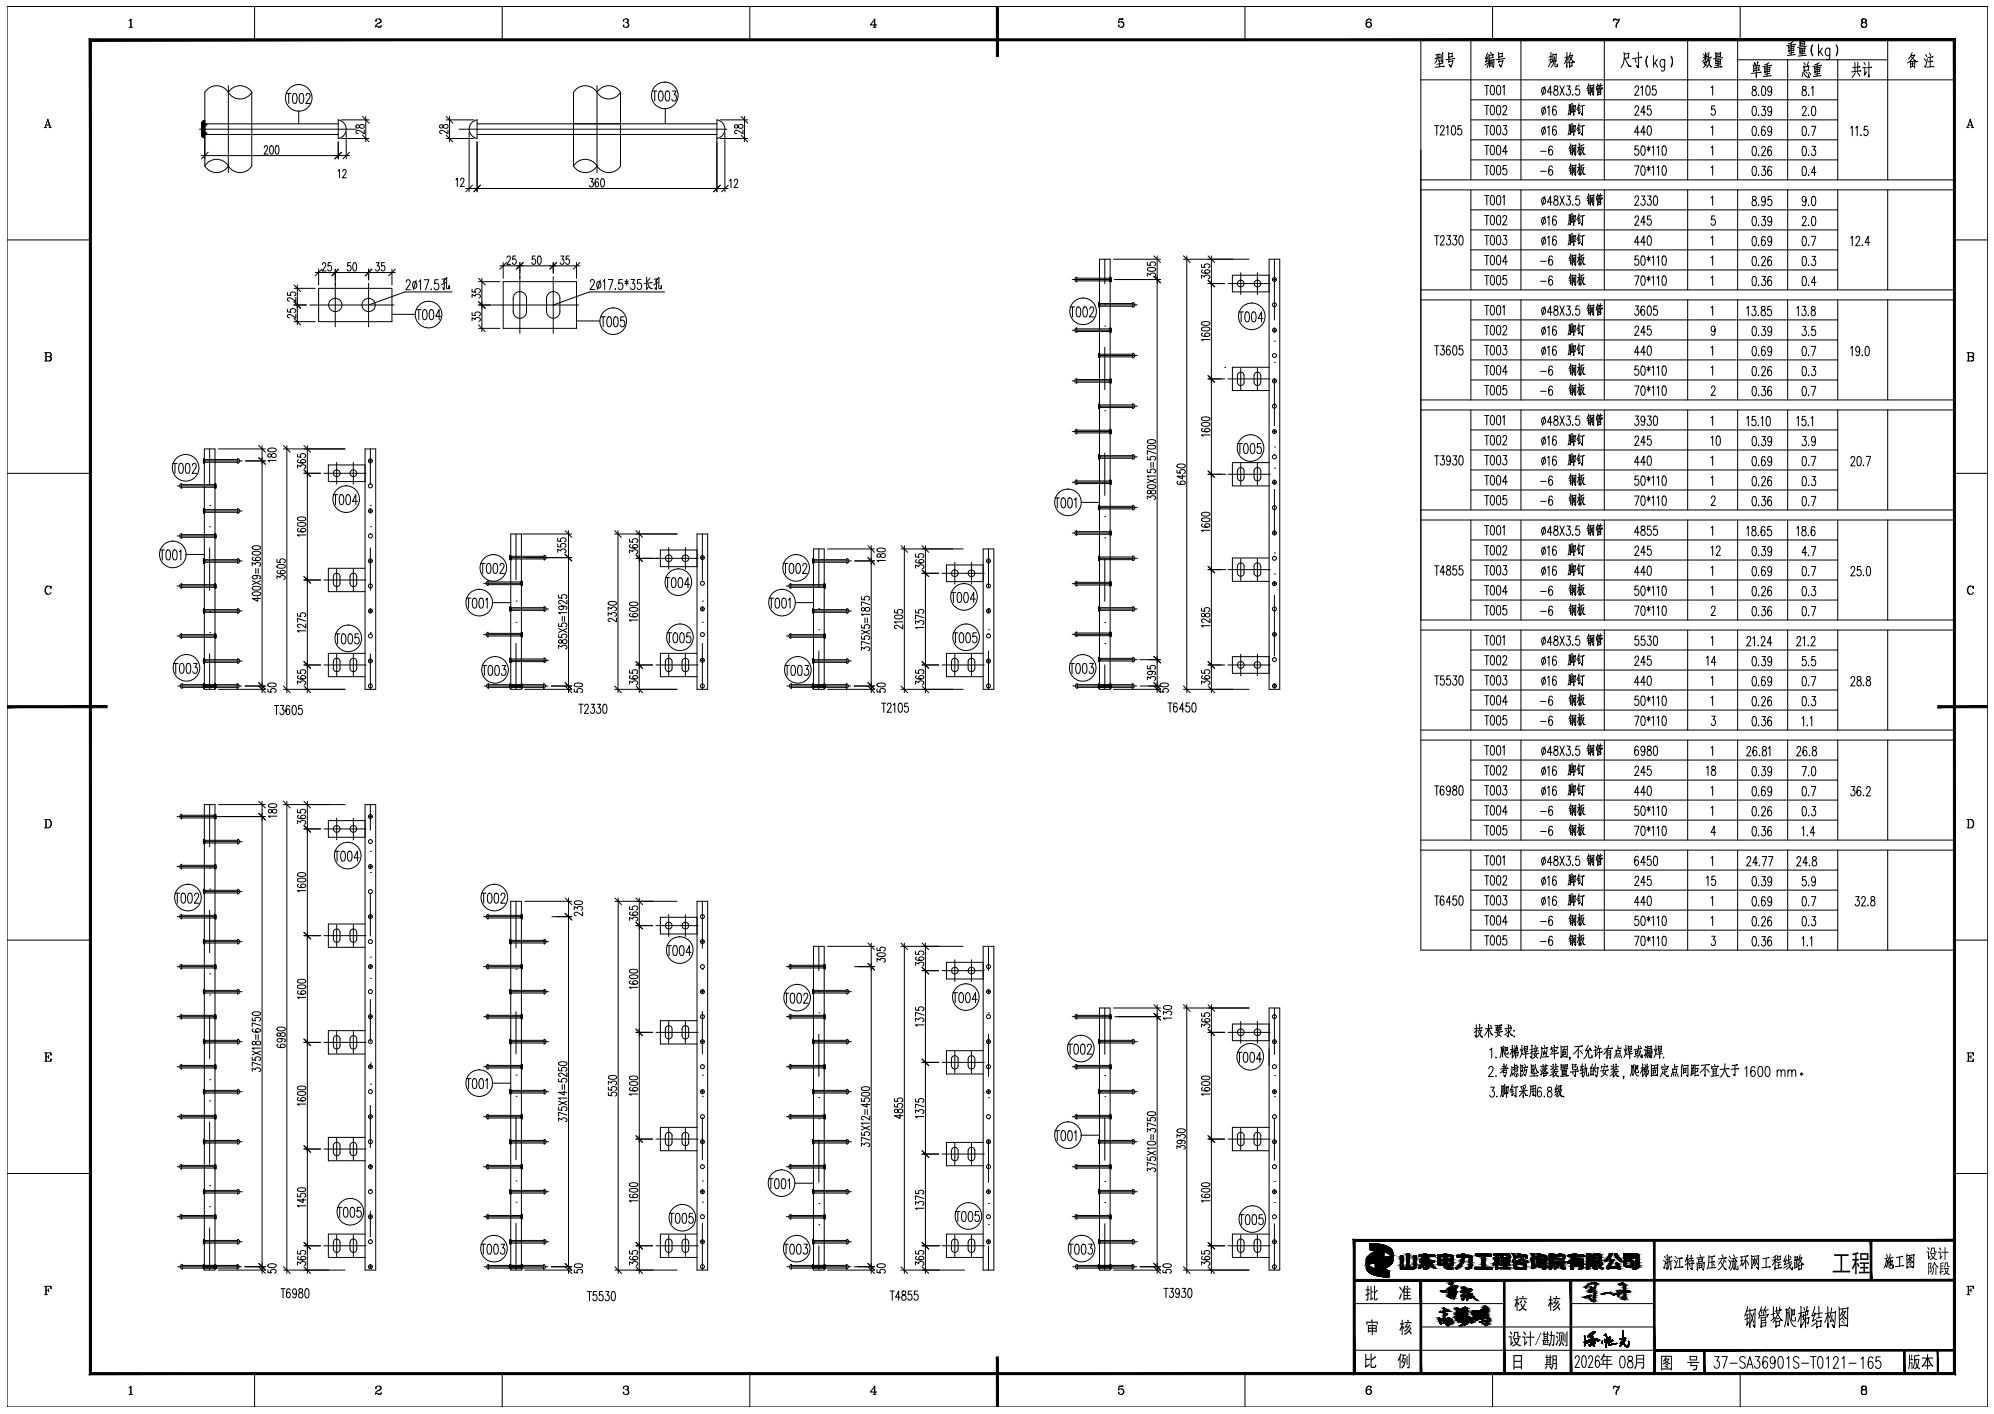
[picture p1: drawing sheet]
<svg xmlns="http://www.w3.org/2000/svg" width="598mm" height="424mm" viewBox="0 0 598 424" stroke-linecap="round" stroke-linejoin="round" font-family="sans-serif">
<!-- layer: 0 -->
<g fill="none" stroke="#000" stroke-width=".3">
<path d="M2.1 2h594v419.9h-594zM38.7 6.2l.6-.5v2.5M38.7 8.2h1.1M39.2 5.8v2.4M76.3 2v9.9M112.8 6.2v.2l-.2-.1a.86 .86 0 0 1 .9-.6 .86 .86 0 0 1 .8 .7l-.5 .5a1.23 1.23 0 0 0-1.2 1.3M113.7 5.7l.4 .2 .1 .5-1 .7M114.3 7.8l-.3 .3-1-.3-.4 .1M114.3 7.6l-.2 .6h-.5l-.6-.4M150.6 2v9.9M187 6.2v.2l-.1-.1a.78 .78 0 0 1 .8-.6 .78 .78 0 0 1 .7 .7l-.1 .2-.7 .2M188 5.7l.3 .3-.1 .6-.2 .2 .2 .1a.69 .69 0 0 1 .4 .7 .69 .69 0 0 1-.6 .6l-.9-.1-.2-.4 .1-.2v.2"/>
<path d="M188.3 7l.1 .7-.4 .5M224.9 2v9.9M261.9 8.2h.8M262.2 5.9v2.3M262.9 7.5h-1.9l1.3-1.8v2.5M335.6 5.8l1.2-.1h-1.2l-.2 1.2a.9 .9 0 0 1 1.3-.3 .9 .9 0 0 1 0 1.4 .9 .9 0 0 1-1.3-.3l.1-.2v.2M336.3 6.5a.87 .87 0 0 1 .6 .9 .87 .87 0 0 1-.6 .8M373.3 2v9.9M410.5 5.7a1.52 1.52 0 0 0-.1 2.5M410.6 6.6l.6 .8-.1 .4-.5 .4M411.1 6v.3l.1-.3a.78 .78 0 0 0-.8-.3 .78 .78 0 0 0-.6 .6 1.27 1.27 0 0 0 .6 1.9 .78 .78 0 0 0 .9-.6 .78 .78 0 0 0-.7-.9 .78 .78 0 0 0-.8 .7M426.1 11.9h160v273h-160z"/>
<path d="M431 16.5l-.1 1.6-.6 .8M431.5 16.3v2.2M431.7 18.2v1.8M431.9 16.2l-1.4 .3M432 17.2l-1.7 .3M432.2 16.3v1.6M432.5 15.7l.2 .3-.1 2.8-.5-.7 .5 .6M432.6 19l-1.7 .3M432.9 19.8l.2 .2-2.8 .2M434.3 15.7l.1 1.7v-.3l1.3-.2h-.2v-1l-1.1 .3M434.6 17.8l-.2 .9v-.2l1.3-.2v-.1l-.6 1.9-.5-.8 .5 .8M435.8 17.6l.5-.1-2.7 .4"/>
<path d="M441.1 11.9v42M446 15.8l-.6 1.8 .6-.2M446.2 18.9l-.9 .7M446.2 16.7l-.7 1.9 .7-.4M446.5 16.2a7.6 7.6 0 0 1-.6 4.1M446.6 17.9l.1 2.2v-.4M446.6 16.6l1.2-.2-.2 .8h.2l-1.2 .2M446.7 18.1l1.4-.3-.2 2.4-.2-.3 .1 .2M447 15.6l.2 .6M447.1 18.1v1.8M447.4 18v1.8M447.6 2v9.9"/>
<path d="M447.7 18.8l-.8 .2M449.3 15.7l.1 1.7v-.3l1.3-.2h-.3l.1-1-1.1 .3M449.6 17.8l-.2 .9v-.2l1.3-.2v-.1l-.6 1.9-.5-.8 .5 .8M450.8 17.6l.5-.1-2.7 .4M456.1 11.9v42M465 18.3l.4 .6M465 15.7l-.1 2.7-.6 1.6M465.4 17.7l-1 .3M465.5 16.9l-1 .2M465.7 16.1v2.5v-.5M465.7 16.4l1-.2-.1 2.2v-.3M466.1 17a3.7 3.7 0 0 1-1 3.2"/>
<path d="M466.3 18.4v1.5h.8l-.1-.7 .1 .7M469.9 15.7v4.5v-.6M469.9 17.5l.4 .5M469.9 17.2l-.8 1.9M470.4 17l-1.2 .2M470.6 18.6l.1 1.6v-.3l.7-.1 .1-1.2-.8 .3M470.8 17.1l1 1.5h.4l-.5-.2M470.8 16.6h.8l-.6 1.1-.9 1.2M470.9 15.8l-.5 1.8M481.1 11.9v42M483.9 6.2l.4-.5 .8 .3 .5-.3-.2 .7a2.04 2.04 0 0 0-.7 1.8M483.9 5.7v.7"/>
<path d="M484 5.9l.5-.1 .6 .2M485.4 6.4a1.72 1.72 0 0 0-.8 1.8M487 15.7l.1 1.2-.2 2-.8 1.4M487.1 16.2l1.4-.2-.2 1.3h.1l-1.3 .2M487.3 17.5l1.2 2.4h.7h-.7l-.2-.5M490.3 17.8l.3 .9M491.3 15.6v4.7l-.6-.7 .6 .6M491.9 17.2h.4l-2.7 .4M493.9 17l-.3 1.7 .4 1.2M494.1 16.8a2.88 2.88 0 0 0 0 3.4M495.8 16.6v3.5M496.3 18.8l.8 1.3"/>
<path d="M497 17.8l-1.2 1.7M499.2 17.8l-.1 3.2-.3 .3-.6-.1M499.2 18.3l-.4-.5a1.19 1.19 0 0 0-1 1.2 1.19 1.19 0 0 0 1 1.1l.4-.5M501.1 16.8a2.96 2.96 0 0 1 0 3.4M501.2 17.1l.3 1.2-.3 1.7M506.1 11.9v42M510.7 18.9l1.1-.3v-.3l-.3 1-.7 1M510.9 16.2l.3 .7M511.4 18.2l-.3 1.1 .8 .4M511.4 15.7l.1 2.3v-.5M511.4 17.2l-.9 1.3M511.5 17.3l.4 .4"/>
<path d="M511.9 16l-.2 1M512.1 16.9l-1.4 .3M512.3 17.8l.7 2.2h.4l-.6-.3M512.5 15.6l-.5 2.7M512.8 17.3a4.5 4.5 0 0 1-1.1 3M513.2 17.1l-.9 .2M514.5 17.8v1.4l1.5-.3v-1.2l-1.5 .4M514.5 15.7l.1 1.5-.1-.2 1.5-.1v-1.1l-1.4 .3M515.2 18v2.1M515.6 16.4l-1 .2M515.7 18.4l-.9 .1M516.1 19.4l-1.7 .2"/>
<path d="M516.6 17.3l-2.8 .3M521.1 11.9v42M521.1 17.9h45M521.8 2v9.9M525.7 19.4l.2 2-.1-.2 1.8-.2-.2-.1 .2-1.3-1.7 .2M526 18.7l.4 .8-.1-.4M526.6 19.8l.1 3.4v-.8M527.1 18.5l.1 .2-.4 1M530 19.2l-.1 3.6M530.5 18.8l-1.4 .7M530.9 19.7l.4-.1-2.7 .4M536.1 17.9v36"/>
<path d="M536.3 13.9l.2 1.6v-.3l1.5-.1v-1.3l-1.6 .3M537.2 12.9l-.1 3.6M537.6 14.5l-.9 .2M537.7 15.7h.2l-1.5 .3M537.7 12.5l-1.4 .7M538.1 16.4h.2l-2.3 .2M538.1 13.4l.4-.1-2.7 .4M539.7 14.4l.1 1.4 1.4-.3 .1-1.2-1.6 .4M539.7 12.3l.1 1.5-.1-.2 1.5-.2v-1.1l-1.4 .3M540.4 14.5v2.2M540.8 13l-1 .2M540.9 19.8l.1 1.6v-.3l1.4-.1v-1.3l.1 .1-1.5 .3"/>
<path d="M540.9 15l-.9 .1M540.9 18.8l.5 .7M541.2 16.6h.5l-2.5 .2M541.3 16l-1.7 .2M541.8 13.9l-2.7 .3M542.3 18.5l-.5 1.5M543.5 13.6l-.3 1.7 .3 1.2M543.6 13.4a2.83 2.83 0 0 0 0 3.4M545 19.2l-.1 3.6M545.3 13.2v3.5M545.5 18.8l-1.4 .7M545.8 15.4l.8 1.3"/>
<path d="M545.9 19.7l.4-.1-2.7 .4M546.5 14.4l-1.2 1.7M548.7 14.4l-.1 3.2-.3 .3-.6-.2M548.7 14.9l-.4-.5a1.19 1.19 0 0 0-1 1.2 1.19 1.19 0 0 0 1 1.1l.4-.5M550.6 13.4a2.99 2.99 0 0 1 0 3.4M550.7 13.7l.3 1.2-.3 1.6M551.1 17.9v36M556.2 18.7l.1 2.7M557.1 18.6l-.1 2.7M558.7 5.7l-.3 .1-.2 .6a.86 .86 0 0 0 1.5 0v-.4a.85 .85 0 0 0-1.2-.2l-.1 .6 .3 .4M558.9 18.7l.4 .8M559.2 5.7l.4 .3v.4l-.4 .4 .6 .4a.82 .82 0 0 1-1 1 .82 .82 0 0 1-.4-1.3l.3-.1-.5 .4v.5l.5 .5"/>
<path d="M559.2 6.8l.5 .4v.5l-.5 .5M560.4 18.6l.1 4.5v-.6M566.1 11.9v42M573.1 16.7l1.1-.2-1.2 1.6-1 .8M573.1 17l1.6 1.5 .5-.1-.5 .1-.4-.3-.1 .2h-1.3v2v-.4l1.2-.1v.5l.1-2M573.4 15.8l-1.1 1.9M573.5 18.4v1.5M574 19.1l-1 .1M577 17.6l.4 .7M577.4 16.3l.4 .7M578 17.6l-.6 2.6-.3-.4M578.6 15.9l.3 .9"/>
<path d="M578.8 17.2v2.8M579.4 18.4h.1l-1.3 .1M579.5 17.1l.2-.1-1.5 .2M579.7 20l.2-.1-2 .2M13.3 38.3h.7M13.5 38.3l.9-2.5 .8 2.5M13.7 37.5h1.1M14.4 36.1l.6 2.2M14.7 38.3h.7M68.5 27.7a4.1 4.1 0 0 0 7 0M68.5 27.7a4.1 4.1 0 0 0-7.1 0v22.1M75.5 27.7v22.1a4.1 4.1 0 0 1-7 0"/>
<path d="M75.5 27.7a4.1 4.1 0 0 0-7 0M85.9 28h1.4M86.6 28v3M88 28.2l.5-.2a1.9 1.9 0 0 1 .5 2.4l-.2 .5-.5 .1a1.9 1.9 0 0 1-.5-2.4zM89.6 33.2v3.9M90 28.2l.5-.2a2.09 2.09 0 0 1 0 3h-.2a2.38 2.38 0 0 1-.3-2.8zM91.8 28.7l.1-.4a.67 .67 0 0 1 1-.1 .67 .67 0 0 1 0 1l-1.2 1.8h1.4M101.4 35.9a2.83 2.83 0 0 1 2.4 2.8 2.83 2.83 0 0 1-2.4 2.8v-5.6M101.4 37.1h-40.9v3.2h40.9M102.4 35.9h8.3M103.8 39.7v8M106.8 37.5a.56 .56 0 0 0 .3 .9l.5-.1a.92 .92 0 0 1 .6-.9 .92 .92 0 0 1 1 .3 .78 .78 0 0 1-.8 .8 .78 .78 0 0 1-.7-.8l-.4-.3z"/>
<path d="M108.7 34.9l2 2M109.2 39v1.2l-1.5-1a.54 .54 0 0 0-.9 .1 .54 .54 0 0 0 .4 .8h.1M109.7 34.9v7.6M132 37.5a.55 .55 0 0 0 .2 .9l.5-.1a.91 .91 0 0 1 .6-.9 .91 .91 0 0 1 1 .3 .78 .78 0 0 1-.8 .9 .78 .78 0 0 1-.7-.9l-.4-.3zM133.8 35.9h8.3M133.8 34.9l2 2M134.3 39v1.2l-1.5-1a.54 .54 0 0 0-.9 .1 .54 .54 0 0 0 .4 .8h.1M134.8 34.9v7.6M140.7 39.7v17.8M143.1 37.1h71.9M143.1 35.9v5.6M143.1 35.9a2.83 2.83 0 0 0-2.4 2.8 2.83 2.83 0 0 0 2.4 2.8"/>
<path d="M179 27.7a4.1 4.1 0 0 0 7.1 0M179 27.7a4.1 4.1 0 0 0-7 0v22.1M186.1 27.7v22.1a4.1 4.1 0 0 1-7.1 0M186.1 27.7a4.1 4.1 0 0 0-7.1 0M195.6 27.3h1.4M196.3 27.3v3M197.8 27.4l.4-.1a2.12 2.12 0 0 1 0 3h-.1a2.39 2.39 0 0 1-.3-2.9zM199.5 32.5v4.5M199.7 27.4l.6-.1a2.17 2.17 0 0 1 0 3h-.3a2.48 2.48 0 0 1-.3-2.9zM201.7 27.3h1.1l-.7 1.1a.89 .89 0 0 1 .7 1.2 .89 .89 0 0 1-1.1 .5l-.3-.4M215 35.9a2.83 2.83 0 0 1 2.4 2.8 2.83 2.83 0 0 1-2.4 2.8M215 35.9v21.6"/>
<path d="M216 35.9h8.2M217.4 39.7v17.8M220.4 37.5a.57 .57 0 0 0 .2 .9l.5-.1a.92 .92 0 0 1 .6-.9 .92 .92 0 0 1 1.1 .3 .78 .78 0 0 1-.8 .8 .78 .78 0 0 1-.7-.8l-.4-.3zM222.2 34.9l2 2M222.8 39v1.2l-1.2-.9a.66 .66 0 0 0-.9-.3 .66 .66 0 0 0-.3 .9l.5 .2M223.2 34.9v7.6M426.1 23.9h160M430.2 37.7h1.3M430.8 37.7v2.8M432 38.4l.1-.4a.62 .62 0 0 1 .9-.1 .62 .62 0 0 1 0 .9l-1.1 1.7h1.3M433.7 38.2l.5-.5v2.8M435.5 37.8l.5-.1a1.97 1.97 0 0 1 0 2.8h-.2a2.31 2.31 0 0 1-.3-2.7z"/>
<path d="M438.2 37.7h-.9l-.1 1.2a.63 .63 0 0 1 .6-.3 .63 .63 0 0 1 .5 .4l.1 .4a.84 .84 0 0 1-.8 1.1l-.5-.6M441.1 35.9h110M441.1 29.9h110M445.2 37.6h1.3M445.2 31.6h1.3M445.2 25.6h1.3M445.9 25.6v2.8M445.9 31.6v2.8M445.9 37.6v2.8M447.2 37.8l.4-.2a2.05 2.05 0 0 1 0 2.8h-.2a2.24 2.24 0 0 1-.2-2.6zM447.2 31.8l.4-.2a2.02 2.02 0 0 1 0 2.8h-.2a2.24 2.24 0 0 1-.2-2.6zM447.2 25.8l.4-.2a2.05 2.05 0 0 1 0 2.8h-.2a2.24 2.24 0 0 1-.2-2.6z"/>
<path d="M449 37.8l.5-.2a2.05 2.05 0 0 1 0 2.8h-.2a2.33 2.33 0 0 1-.3-2.6zM449 31.8l.5-.2a2.02 2.02 0 0 1 0 2.8h-.2a2.33 2.33 0 0 1-.3-2.6zM449 25.8l.5-.2a2.05 2.05 0 0 1 0 2.8h-.2a2.33 2.33 0 0 1-.3-2.6zM450.6 26.2l.5-.6v2.8M450.7 32.3l.1-.4a.62 .62 0 0 1 .9-.1 .62 .62 0 0 1 0 .9l-1.1 1.7h1.3M450.8 37.6h1l-.5 1.1a.83 .83 0 0 1 .6 1 .83 .83 0 0 1-1.1 .6l-.2-.4M462.6 38.4l.1-.1a.95 .95 0 0 1 .8 .9 .95 .95 0 0 1-.8 1l-.4-.8zM462.6 32.4l.1-.1a.95 .95 0 0 1 .8 .9 .95 .95 0 0 1-.8 .9l-.4-.7zM462.6 26.4l.1-.1a.95 .95 0 0 1 .8 .9 .95 .95 0 0 1-.8 1l-.4-.8zM463.3 37.9l-.8 2.7M463.3 31.9l-.8 2.7M463.3 25.9l-.8 2.7"/>
<path d="M464.1 38.3l.4-.5v2.8M464.1 32.3l.4-.5v2.8M465.5 27.6h-1.4l.9-1.8v2.8M466.1 25.9v.8a1.02 1.02 0 0 1 1.1 .7 1.02 1.02 0 0 1-.4 1.2 .87 .87 0 0 1-.9-1 .87 .87 0 0 1 1-.8l.1-.1a.59 .59 0 0 0-.2-.9zM466.7 38.1l-.1-.2-.5-.1a1.8 1.8 0 0 0 .1 2.8 .92 .92 0 0 0 .6-.9 .92 .92 0 0 0-.7-.9l-.5 .4v.4M466.7 32.2l-.1-.3-.5-.1a2.02 2.02 0 0 0 0 2.8 .9 .9 0 0 0 .7-.9 .9 .9 0 0 0-.7-.9l-.5 .4v.4M467.8 25.8l1.3 2.8M469.1 25.8l-1.3 2.8M469.8 25.8h1.1l-.6 1a.84 .84 0 0 1 .6 1.1 .84 .84 0 0 1-1.1 .5l-.1-.4M470.6 37.3l-.1 2.1-.3 1.1M470.6 31.3l-.1 2-.3 1.2M470.6 37.6l.4-.1-.1 2.9-.2-.3 .2 .3"/>
<path d="M470.6 31.6l.4-.1-.1 2.9-.2-.3 .2 .3M470.9 38.3l-.3 .1M470.9 32.3l-.3 .1M470.9 39l-.3 .1M470.9 33l-.3 .1M471.4 37l.1 1.7M471.4 31l.1 1.7M471.4 38.7l-.3 1 .6-.2M471.4 32.7l-.3 1 .6-.2M471.6 39.2l.1 .5M471.6 33.2l.1 .5M471.6 28.3v.3l.1-.2"/>
<path d="M471.7 38l-.6 .1M471.7 32l-.6 .1M471.8 38.6l-.7 .2M471.8 32.6l-.7 .2M471.9 37.6l.1 3-.1-.4M471.9 31.5l.1 3.1-.1-.4M471.9 37.9l.6-.2-.3 1.8-.1-.2 .2 .2M471.9 31.8l.6-.1-.1-.1-.2 2-.1-.3 .2 .2M473.5 38.4l-.1 1.7 .6-.6M473.5 32.4l-.1 1.7 .6-.6M473.5 37l-.7 1.9M473.5 31.1l-.7 1.8"/>
<path d="M473.6 25.8h-.9l-.2 1.2a.88 .88 0 0 1 1.4 .5 .88 .88 0 0 1-1 1.1l-.4-.6M473.8 38.3l-.6 .2M473.8 32.3l-.6 .2M473.8 37.7l-.4 .1M473.8 31.7l-.4 .1M473.9 38.9l-.8 .2M473.9 32.9l-.8 .3M474.5 37.9v2.7l-.3-.6 .3 .5M474.5 31.8v2.8l-.3-.6 .3 .5M474.9 37.7l.2-.1-1.1 .3M474.9 31.7l.2-.1-1.1 .2M476.4 26.5l-.1 1.7 .4-.6"/>
<path d="M476.4 25.1l-.5 1.6M476.7 26.3l-.6 .2M476.7 25.7l-.5 .2M476.7 27l-.7 .2M476.9 25.5v3.1v-.6M476.9 25.8l1.1-.3-.1 3.1-.4-.5 .4 .4M477.1 26.2l.5 1.6M477.6 26.1l-.5 1.7M478.8 26.3l-.1 .8M478.8 26.6l1.7-.3-.2 .5M479.1 25.7l.1 .5M479.1 26.8v1.8v-.4"/>
<path d="M479.1 27.8l1-.1v.6l-1 .1M479.2 25.1l-.6 1.2M479.2 27l.9-.2-.1 .5-.9 .1M479.5 26.1l.1 .4M479.6 25.6l-.6 .1M479.9 25l-.3 1.1M480 25.7v.5M480.5 25.6l-.7 .1M490.3 32.4l.1-.4a.61 .61 0 0 1 .9-.1 .61 .61 0 0 1 0 .9l-1.1 1.8h1.3M490.3 26.4l.1-.4a.62 .62 0 0 1 .9-.1 .62 .62 0 0 1 0 .9l-1.1 1.8h1.3M491.6 39.6h-1.4l.9-1.8v2.8M492 26.3l.5-.5v2.8"/>
<path d="M493.4 39.6h-1.4l1-1.8v2.8M493.4 33.6h-1.4l1-1.8v2.8M493.8 25.9l.5-.1a1.97 1.97 0 0 1 0 2.8h-.2a2.33 2.33 0 0 1-.3-2.7zM494.2 37.9l.5-.1a2.02 2.02 0 0 1 0 2.8h-.2a2.33 2.33 0 0 1-.3-2.7zM495 31.8h-.9l-.1 1.2 .1-.2a.91 .91 0 0 1 1.2 .6 .91 .91 0 0 1-.6 1.2 .56 .56 0 0 1-.8-.6M496.5 25.8h-.9l-.1 1.2 .1-.2a.85 .85 0 0 1 1.1 .8 .85 .85 0 0 1-1.1 .8l-.2-.4M513.1 38.3l.5-.5v2.8M513.1 26.3l.5-.5v2.8M514.2 31.8h-.9l-.1 1.2 .1-.2a.65 .65 0 0 1 1 .3l.1 .7a.7 .7 0 0 1-.3 .7 .7 .7 0 0 1-.8-.1l-.2-.4M516 20h.4l-2.4 .3M525.6 26v.8a1.04 1.04 0 0 1 1 .7 1.04 1.04 0 0 1-.4 1.2 .87 .87 0 0 1-.9-.9 .87 .87 0 0 1 1-.8l.2-.2a.59 .59 0 0 0-.3-.9zM525.7 38l.5-.1a2.05 2.05 0 0 1 0 2.8h-.2a2.24 2.24 0 0 1-.3-2.7z"/>
<path d="M525.7 32l.5-.1a2.02 2.02 0 0 1 0 2.8h-.2a2.24 2.24 0 0 1-.3-2.7zM527.2 20.3l-1.1 .2M527.4 34.4l-.1 .2h.2M527.4 28.4v.3l.1-.2M527.8 21.7h.3l-2.9 .3M528.4 31.9h1l-.6 1a.84 .84 0 0 1 .7 1.1 .84 .84 0 0 1-1.1 .6l-.2-.5M528.5 26l.5-.1a2.05 2.05 0 0 1 0 2.8h-.2a2.33 2.33 0 0 1-.3-2.7zM529.1 20.2l.2 1.6v-.2l1.5-.2v-1.3l-1.6 .4M529.3 38.3l-.1-.3-.4-.1a1.83 1.83 0 0 0 0 2.8 .92 .92 0 0 0 .6-.9 .92 .92 0 0 0-.6-.8l-.3 .1-.3 .6M530.4 20.8l-1 .2M530.5 22h.2l-1.5 .3M530.9 22.7h.2l-2.3 .3"/>
<path d="M531.3 38.8l-.3 .7a.83 .83 0 0 1-1-.6 .83 .83 0 0 1 .6-1 1.8 1.8 0 0 1 .1 2.8l-.5-.4M531.3 32.8l-.3 .7a.82 .82 0 0 1-1-.6 .82 .82 0 0 1 .6-1h.1a1.91 1.91 0 0 1 0 2.8l-.4-.1-.1-.3M531.3 26.8l-.3 .7a.83 .83 0 0 1-1-.6 .83 .83 0 0 1 .6-1 1.8 1.8 0 0 1 .1 2.8l-.5-.4M540.5 32.5l.1-.4a.62 .62 0 0 1 .9 0 .62 .62 0 0 1 0 .8l-1.1 1.8h1.3M540.6 26l-.1 .3a.83 .83 0 0 0 .9 .9 .77 .77 0 0 1 .3 1.2 .77 .77 0 0 1-1.2 0l-.1-.3a1.17 1.17 0 0 1 1.1-1.3 .63 .63 0 0 0-.2-.9zM540.6 21.7l-.2 1.2M540.7 38l.4-.1a1.99 1.99 0 0 1 0 2.8h-.1a2.33 2.33 0 0 1-.3-2.7zM540.9 21.8a1.74 1.74 0 0 0 1.6 1.4l-.2-.8 .2 .8M541.5 21.5l.4 .5M542.4 34.4l-.1 .2h.2M542.4 28.4v.3l.1-.2M542.5 21.7l.4 .7"/>
<path d="M543.2 37.9h1.3l-.9 2.8M543.2 26.4l.5-.5v2.8M543.5 32l.4-.1a1.71 1.71 0 0 1 .5 2.2l-.2 .5-.4 .1a1.75 1.75 0 0 1-.5-2.3zM544.1 20.2l.2 1.6v-.2l1.5-.2v-1.3l-1.6 .4M545.4 20.8l-1 .2M545.4 22h.3l-1.5 .3M545.9 22.7h.2l-2.3 .3M555 38.4l.5-.5v2.8M556.3 21.8l-.9 1.4M556.5 38.4l.4-.5v2.8M557 21.8l.7 1M557.5 20.1h.3l-2.2 .2"/>
<path d="M557.8 21.3l.3-.1-2.8 .4M558.6 20.3l.7-.1-.2 2.3 .7-1M560 37.9h-.9l-.1 1.2a.88 .88 0 0 1 1.3 .5 .88 .88 0 0 1-.9 1.1l-.5-.6M561 20.2h.3l-1.7 .1M589.7 38.3h.8M590 38.3l.8-2.5 .9 2.5M590.2 37.5h1.1M590.8 36.1l.7 2.2M591.2 38.3h.7M60.4 46.7h44.4M61.4 49.8a4.1 4.1 0 0 0 7.1 0M62.4 45.7l-2 2"/>
<path d="M68.5 49.8a4.1 4.1 0 0 0-7.1 0M79.2 44.3l.1-.4a.56 .56 0 0 1 .8 0 .56 .56 0 0 1 .1 .8l-1 1.5h1.1M81.1 43.8l.4-.1a1.82 1.82 0 0 1 0 2.5h-.2a2.04 2.04 0 0 1-.2-2.4zM82.8 43.8l.4-.1a1.76 1.76 0 0 1 0 2.5h-.2a2.04 2.04 0 0 1-.2-2.4zM101.4 51.3l.4-.5v2.5M101.4 42.5v5.2M102.4 45.7l-2 2M102.4 41.5h8.3M102.8 51.4l.1-.3a.55 .55 0 0 1 .8-.1 .55 .55 0 0 1 0 .8l-1 1.5h1.2M104.8 45.7l-2 2M108.7 40.5l2 2M133.8 41.5h8.3"/>
<path d="M133.8 40.5l2 2M136.7 53.9l.4-.5v2.5M138.1 54l.1-.3a.55 .55 0 0 1 .8-.1 .55 .55 0 0 1 0 .8l-1 1.5h1.2M139.7 56.5h78.7M141.7 55.5l-2 2M143.1 40.3h71.9M143.1 42.5v15M144.1 55.5l-2 2M172 49.8a4.1 4.1 0 0 0 7 0M176.9 53.6h1l-.5 .9a.75 .75 0 0 1 .5 1 .75 .75 0 0 1-1 .5l-.1-.4M179 49.8a4.1 4.1 0 0 0-7 0M179.5 53.9l-.6-.3a1.6 1.6 0 0 0 .1 2.5 .84 .84 0 0 0 .5-.8 .84 .84 0 0 0-.6-.8l-.5 .7"/>
<path d="M180.4 53.7l.4-.1a1.85 1.85 0 0 1 0 2.5h-.2a2.04 2.04 0 0 1-.2-2.4zM216 41.5h8.2M216 55.5l-2 2M218.4 55.5l-2 2M218.8 54.2l.4-.5v2.5M220.2 54.4l.1-.4a.55 .55 0 0 1 .8-.1 .55 .55 0 0 1 0 .8l-1 1.5h1.2M222.2 40.5l2 2M426.1 56.9h160M426.1 53.9h160M441.1 56.9v30M441.1 47.9h110M441.1 41.9h110"/>
<path d="M445.2 58.6h1.3M445.2 49.6h1.3M445.2 43.6h1.3M445.9 43.6v2.8M445.9 49.6v2.8M445.9 58.6v2.8M447.2 58.8l.4-.2a2.05 2.05 0 0 1 0 2.8h-.2a2.24 2.24 0 0 1-.2-2.6zM447.2 49.8l.4-.2a2.05 2.05 0 0 1 0 2.8h-.2a2.24 2.24 0 0 1-.2-2.6zM447.2 43.8l.4-.2a2.02 2.02 0 0 1 0 2.8h-.2a2.24 2.24 0 0 1-.2-2.6zM449 58.8l.5-.2a2.05 2.05 0 0 1 0 2.8h-.2a2.33 2.33 0 0 1-.3-2.6zM449 49.8l.5-.2a2.05 2.05 0 0 1 0 2.8h-.2a2.33 2.33 0 0 1-.3-2.6zM449 43.8l.5-.2a2.02 2.02 0 0 1 0 2.8h-.2a2.33 2.33 0 0 1-.3-2.6z"/>
<path d="M450.6 59.2l.5-.6v2.8M451.7 49.6h-.9l-.1 1.2 .1-.1a.91 .91 0 0 1 1.2 .6 .91 .91 0 0 1-.6 1.1l-.6-.1-.2-.4M452 45.5h-1.4l.9-1.9v2.8M456.1 56.9v30M462 51.4h1.7M462 45.4h1.7M462.6 59.4l.1-.1a.95 .95 0 0 1 .8 .9 .95 .95 0 0 1-.8 1l-.4-.8zM463.3 58.9l-.8 2.7M465.5 50.2l-.5-.5a1.8 1.8 0 0 0 .1 2.9 .93 .93 0 0 0 .5-.9 .93 .93 0 0 0-.6-.9l-.5 .4-.1 .4M465.5 44.2l-.1-.3-.4-.1a2.02 2.02 0 0 0 0 2.8 .9 .9 0 0 0 .6-.9 .9 .9 0 0 0-.6-.9l-.5 .4-.1 .4M466.1 58.9v.8a1.02 1.02 0 0 1 1.1 .7 1.02 1.02 0 0 1-.4 1.2 .87 .87 0 0 1-.9-1 .87 .87 0 0 1 1-.8l.1-.1a.59 .59 0 0 0-.2-.9zM467.8 58.8l1.3 2.8"/>
<path d="M469.1 58.8l-1.3 2.8M469.8 58.8h1.1l-.6 1a.84 .84 0 0 1 .6 1.1 .84 .84 0 0 1-1.1 .5l-.1-.4M471 50.5l-.1 1.7 .4-.6M471 44.5l-.1 1.7 .4-.6M471 49.1l-.5 1.6M471 43.1l-.5 1.6M471.3 50.3l-.6 .2M471.3 44.3l-.6 .2M471.3 49.7l-.4 .2M471.3 51l-.7 .2M471.3 43.7l-.4 .2M471.3 45l-.7 .2"/>
<path d="M471.5 49.5v3.1v-.6M471.5 43.5v3.1v-.6M471.6 49.7l1-.2-.1 3.1-.4-.5 .4 .4M471.6 43.8l1-.3-.1 3.1-.4-.5 .4 .4M471.7 50.2l.5 1.6M471.7 44.2l.5 1.6M472.2 50.2l-.5 1.6M472.2 44.1l-.5 1.8M473.5 49.1l.1 3.4v-.5M473.5 43.1l.1 3.4v-.5M473.6 58.8h-.9l-.2 1.2 .2-.2a.85 .85 0 0 1 1.1 .8 .85 .85 0 0 1-1.1 .8l-.2-.4M473.6 50.3l-.6 1.4"/>
<path d="M473.6 44.4l-.6 1.2M473.6 50.4l.3 .5M473.6 44.4l.3 .5M473.9 50.1l-.8 .2M473.9 44.1l-.8 .2M474.1 49.4v1.8l-.3 1.2M474.1 43.4v1.8l-.3 1.2M474.3 50.4l.7-.1-.4 1.2-.7 1.1M474.3 50.8l.6 1.5h.4l-.4-.2M474.3 44.4l.7-.1-.4 1.2-.7 1.1M474.3 44.8l.6 1.5h.4l-.4-.2M475 49.3l-.8 .4"/>
<path d="M475 43.3l-.8 .5M476.4 59.5l-.1 1.7 .4-.6M476.4 58.1l-.5 1.6M476.7 59.3l-.6 .2M476.7 58.7l-.5 .2M476.7 60l-.7 .2M476.9 58.5v3.1v-.6M476.9 58.8l1.1-.3-.1 3.1-.4-.5 .4 .4M477.1 59.2l.5 1.6M477.6 59.1l-.5 1.7M478.8 59.3l-.1 .8M478.8 59.6l1.7-.3-.2 .5"/>
<path d="M479.1 58.7l.1 .5M479.1 59.8v1.8v-.4M479.2 58.1l-.6 1.2M479.2 60l.9-.2-.1 .5-.9 .1M479.5 59.1l.1 .4M479.6 58.6l-.6 .1M479.9 58l-.3 1.1M480 58.7v.5M480.5 58.6l-.7 .1M481.1 56.9v30M490.2 49.7h1.3l-.9 2.9M490.3 59.4l.1-.4a.62 .62 0 0 1 .9-.1 .62 .62 0 0 1 0 .9l-1.1 1.8h1.3"/>
<path d="M491.3 43.8h-.9l-.1 1.2 .1-.2a.65 .65 0 0 1 1 .3v1.1a.62 .62 0 0 1-.7 .4 .62 .62 0 0 1-.5-.6M492.2 58.8h1.1l-.6 1a.84 .84 0 0 1 .6 1.1 .84 .84 0 0 1-1.1 .5l-.2-.4M492.3 49.9l.5-.2a2.05 2.05 0 0 1 0 2.9h-.2a2.24 2.24 0 0 1-.3-2.7zM492.3 43.9l.5-.1a2.02 2.02 0 0 1 0 2.8h-.2a2.22 2.22 0 0 1-.3-2.7zM493.9 50.2l1 .8M493.9 44.2l1 .8M494.1 58.8h1l-.5 1a.84 .84 0 0 1 .6 1.1 .84 .84 0 0 1-1.1 .5l-.2-.4M494.4 43.8v1.6M494.4 49.7v1.7M494.9 50.2l-1 .8M494.9 44.2l-1 .8M495.4 50.3l.5-.6v2.9"/>
<path d="M495.4 44.3l.5-.5v2.8M496.1 58.9l.4-.1a2.02 2.02 0 0 1 0 2.8h-.2a2.33 2.33 0 0 1-.2-2.7zM496.9 50.3l.5-.6v2.9M496.9 44.3l.5-.5v2.8M498.7 49.9l.4-.2a1.99 1.99 0 0 1 0 2.9h-.1a2.28 2.28 0 0 1-.3-2.7zM498.7 43.9l.4-.1a1.75 1.75 0 0 1 .5 2.2l-.2 .4-.4 .2a1.75 1.75 0 0 1-.5-2.3zM506.1 56.9v30M513.1 59.3l.5-.5v2.8M513.1 50.3l.5-.6v2.9M513.1 44.3l.5-.5v2.8M521.1 56.9v30M525.6 59v.8a1.04 1.04 0 0 1 1 .7 1.04 1.04 0 0 1-.4 1.2 .87 .87 0 0 1-.9-.9 .87 .87 0 0 1 1-.8l.2-.2a.59 .59 0 0 0-.3-.9z"/>
<path d="M525.7 50l.5-.1a2.02 2.02 0 0 1 0 2.8h-.2a2.22 2.22 0 0 1-.3-2.7zM525.7 44l.5-.1a2.02 2.02 0 0 1 0 2.8h-.2a2.24 2.24 0 0 1-.3-2.7zM527.4 52.4l-.1 .1h.2M527.4 46.4l-.1 .2h.2M527.4 40.4v.3l.1-.2M528.3 44.5l.1-.4a.62 .62 0 0 1 .9-.1 .62 .62 0 0 1 0 .9l-1.1 1.8h1.3M528.4 49.9h1l-.6 1.1a.83 .83 0 0 1 .7 1 .83 .83 0 0 1-1.1 .5l-.2-.4M529.4 59.8l-.3 .7a.83 .83 0 0 1-1-.6 .83 .83 0 0 1 .7-1 1.79 1.79 0 0 1 0 2.8l-.4-.2-.1-.2M531.2 58.9h-.9l-.1 1.2 .1-.1a.91 .91 0 0 1 1.2 .5 .91 .91 0 0 1-.7 1.2l-.5-.2-.2-.4M531.2 50.3l-.1-.3-.5-.1a2.33 2.33 0 0 0-.2 2.6 .75 .75 0 0 0 .9-.7 .75 .75 0 0 0-.9-.7l-.3 .6M531.2 44.3l-.1-.3-.5-.1a2.02 2.02 0 0 0 0 2.8 .9 .9 0 0 0 .7-.9 .9 .9 0 0 0-.7-.9l-.4 .4-.1 .4M536.1 56.9v30"/>
<path d="M540.7 50l.4-.1a1.97 1.97 0 0 1 0 2.8h-.1a2.31 2.31 0 0 1-.3-2.7zM540.7 44l.4-.1a1.97 1.97 0 0 1 0 2.8h-.1a2.33 2.33 0 0 1-.3-2.7zM541.6 59.8l-.3 .7a.83 .83 0 0 1-1-.6 .83 .83 0 0 1 .7-1 1.8 1.8 0 0 1 .1 2.8l-.6-.4M542.4 52.4l-.1 .1h.2M542.4 46.4l-.1 .2h.2M542.4 40.4v.3l.1-.2M543.4 43.9h1l-.5 1a.84 .84 0 0 1 .6 1.1 .84 .84 0 0 1-1.1 .6l-.2-.4M543.5 59l.4-.1a1.99 1.99 0 0 1 0 2.8h-.1a2.28 2.28 0 0 1-.3-2.7zM544.6 51.7h-1.4l.9-1.8v2.8M551.1 56.9v30M558.1 40.4v.3l.1-.2M566.1 56.9v30"/>
<path d="M2.1 72h25M96.7 79.4l.1-.4a.55 .55 0 0 1 .8-.1 .55 .55 0 0 1 0 .8l-1 1.6h1.2M99.3 78.8h-.9v1a.78 .78 0 0 1 1.2 .5 .78 .78 0 0 1-.9 1l-.4-.5M105.1 78.8h-.8l-.1 1 .1-.1a.76 .76 0 0 1 1 .7 .76 .76 0 0 1-1 .8l-.2-.4M106 78.9l.4-.1a1.77 1.77 0 0 1 0 2.5h-.1a2.04 2.04 0 0 1-.3-2.4zM112.8 78.8h.9l-.5 .9a.71 .71 0 0 1 .6 1 .71 .71 0 0 1-1.1 .3l-.1-.2M115.3 78.8h-.9v1v-.1a.76 .76 0 0 1 1.1 .7 .76 .76 0 0 1-1.1 .8l-.1-.4M149.9 79.7h24M150.9 78.7v4.8M151.9 78.7l-2 2M152.1 77.4v-.4a.56 .56 0 0 1 .9-.1 .56 .56 0 0 1 0 .8l-1 1.6h1.1M154.6 76.8h-.8l-.1 1a.78 .78 0 0 1 1.2 .5 .78 .78 0 0 1-.8 1l-.5-.5"/>
<path d="M155.9 78.7v4.8M156.9 78.7l-2 2M160.5 76.8h-.9v1a.78 .78 0 0 1 1.2 .5 .78 .78 0 0 1-.9 1l-.4-.5M161.4 76.9l.4-.1a1.82 1.82 0 0 1 0 2.5h-.2a2.04 2.04 0 0 1-.2-2.4zM165.9 78.7v3.2M166.9 78.7l-2 2M168.1 76.8h1l-.5 .9a.74 .74 0 0 1 .5 1 .74 .74 0 0 1-1 .4l-.1-.3M170.6 76.8h-.8l-.1 1a.78 .78 0 0 1 1.2 .5 .78 .78 0 0 1-.8 1l-.4-.5M172.9 78.7v4.8M173.9 78.7l-2 2M329.7 77.7h3.2v129h-3.2zM333.9 77.7h14.1"/>
<path d="M344.1 78.7v.8l1 .1-.1-.1a.75 .75 0 0 1 .7-1 .75 .75 0 0 1 .7 1l-.3 .2M346 76.7l2 2M347 76.7v131M354.9 77.7h19.7M354.9 76.7l2 2M355.9 76.7v131M360.3 79.3v.8l1.1 .1-.1-.1a.76 .76 0 0 1 .7-1 .76 .76 0 0 1 .7 1l-.4 .2M362.3 76.7l2 2M363.3 76.7v131M380.6 77.7h3.2v129h-3.2zM430.2 70.7h1.3M430.8 70.7v2.8"/>
<path d="M432 71.4l.1-.4a.62 .62 0 0 1 .9-.1 .62 .62 0 0 1 0 .9l-1.1 1.7h1.3M433.9 70.7h1.1l-.6 1.1a.83 .83 0 0 1 .6 1 .83 .83 0 0 1-1.1 .5l-.2-.4M435.8 70.7h1l-.6 1.1a.83 .83 0 0 1 .7 1 .83 .83 0 0 1-1.1 .5l-.2-.4M437.7 70.8l.5-.1a2.02 2.02 0 0 1 0 2.8h-.2a2.31 2.31 0 0 1-.3-2.7zM441.1 74.9h110M441.1 68.9h110M441.1 62.9h110M445.2 76.6h1.3M445.2 70.6h1.3M445.2 64.6h1.3M445.9 64.6v2.8M445.9 70.6v2.8"/>
<path d="M445.9 76.6v2.8M447.2 76.8l.4-.2a2.02 2.02 0 0 1 0 2.8h-.2a2.24 2.24 0 0 1-.2-2.6zM447.2 70.8l.4-.2a2.05 2.05 0 0 1 0 2.8h-.2a2.24 2.24 0 0 1-.2-2.6zM447.2 64.8l.4-.2a2.02 2.02 0 0 1 0 2.8h-.2a2.24 2.24 0 0 1-.2-2.6zM449 76.8l.5-.2a2.02 2.02 0 0 1 0 2.8h-.2a2.33 2.33 0 0 1-.3-2.6zM449 70.8l.5-.2a2.05 2.05 0 0 1 0 2.8h-.2a2.33 2.33 0 0 1-.3-2.6zM449 64.8l.5-.2a2.02 2.02 0 0 1 0 2.8h-.2a2.33 2.33 0 0 1-.3-2.6zM450.7 65.3l.1-.4a.62 .62 0 0 1 .9-.1 .62 .62 0 0 1 0 .9l-1.1 1.7h1.3M450.8 70.6h1l-.5 1.1a.83 .83 0 0 1 .6 1 .83 .83 0 0 1-1.1 .6l-.2-.4M452 78.5h-1.4l.9-1.9v2.8M462 78.4h1.7M462.6 71.4l.1-.1a.95 .95 0 0 1 .8 .9 .95 .95 0 0 1-.8 1l-.4-.8z"/>
<path d="M462.6 65.4l.1-.1a.95 .95 0 0 1 .8 .9 .95 .95 0 0 1-.8 .9l-.4-.7zM463.3 70.9l-.8 2.7M463.3 64.9l-.8 2.6M464.1 71.3l.4-.5v2.8M464.1 65.3l.4-.5v2.7M465.5 60.6h-1.4l.9-1.8v2.8M465.5 77.2l-.1-.3-.4-.1a2.02 2.02 0 0 0 0 2.8 .9 .9 0 0 0 .6-.9 .9 .9 0 0 0-.6-.9l-.5 .4-.1 .4M466.7 71.1l-.1-.2-.5-.1a2.02 2.02 0 0 0 0 2.8 .82 .82 0 0 0 .7-1 .82 .82 0 0 0-1-.6l-.2 .6M466.7 65.2l-.1-.3-.5-.1a2.02 2.02 0 0 0 0 2.7 .9 .9 0 0 0 .7-.8 .9 .9 0 0 0-.7-.9l-.5 .4v.4M470.6 70.3l-.1 2.1-.3 1.1M470.6 64.3l-.1 2-.3 1.2M470.6 70.6l.4-.1-.1 2.9-.2-.3 .2 .2"/>
<path d="M470.6 64.6l.4-.1-.1 2.9-.2-.3 .2 .3M470.9 71.3l-.3 .1M470.9 65.3l-.3 .1M470.9 72l-.3 .1M470.9 66l-.3 .1M471 77.5l-.1 1.7 .4-.6M471 76.1l-.5 1.6M471.3 77.3l-.6 .2M471.3 76.7l-.4 .2M471.3 78l-.7 .2M471.4 70l.1 1.7M471.4 64l.1 1.7"/>
<path d="M471.4 71.7l-.3 1 .6-.2M471.4 65.7l-.3 1 .6-.2M471.5 76.5v3.1v-.6M471.6 76.8l1-.3-.1 3.1-.4-.5 .4 .4M471.6 72.2l.1 .5M471.6 66.2l.1 .5M471.6 61.3v.3l.1-.2M471.7 77.2l.5 1.6M471.7 71l-.6 .1M471.7 65l-.6 .1M471.8 71.6l-.7 .2M471.8 65.6l-.7 .2"/>
<path d="M471.9 70.6l.1 3-.1-.4M471.9 64.5l.1 3.1-.1-.4M471.9 70.9l.6-.2-.3 1.8-.1-.2 .2 .2M471.9 64.8l.6-.1-.1-.1-.2 2-.1-.3 .2 .2M472.2 77.1l-.5 1.8M473.5 71.4l-.1 1.7 .6-.6M473.5 65.4l-.1 1.7 .6-.6M473.5 70l-.7 1.9M473.5 76.1l.1 3.4v-.5M473.5 64.1l-.7 1.8M473.6 77.4l-.6 1.2M473.6 77.4l.3 .5"/>
<path d="M473.8 71.3l-.6 .2M473.8 65.3l-.6 .2M473.8 70.7l-.4 .1M473.8 64.7l-.4 .1M473.9 71.9l-.8 .2M473.9 65.9l-.8 .3M473.9 77.1l-.8 .2M474.1 76.4v1.8l-.3 1.2M474.3 77.4l.7-.1-.4 1.2-.7 1.1M474.3 77.8l.6 1.5h.4l-.4-.2M474.5 70.9v2.7l-.3-.6 .3 .5M474.5 64.8v2.7l-.3-.5 .3 .5"/>
<path d="M474.9 70.7l.2-.1-1.1 .3M474.9 64.7h.2l-1.1 .1M475 76.3l-.8 .5M479.1 60.8l1-.1v.6l-1 .1M490.3 65.4l.1-.4a.61 .61 0 0 1 .9-.1 .61 .61 0 0 1 0 .9l-1.1 1.7h1.3M491.3 76.8h-.9l-.1 1.2 .1-.2a.65 .65 0 0 1 1 .3v1a.62 .62 0 0 1-.7 .5 .62 .62 0 0 1-.5-.6M491.6 72.6h-1.4l.9-1.8v2.8M492.3 76.9l.5-.1a2.02 2.02 0 0 1 0 2.8h-.2a2.22 2.22 0 0 1-.3-2.7zM493.4 72.6h-1.4l1-1.8v2.8M493.4 66.6h-1.4l1-1.8v2.7M493.9 77.2l1 .8M494.2 70.9l.5-.1a2.02 2.02 0 0 1 0 2.8h-.2a2.33 2.33 0 0 1-.3-2.7z"/>
<path d="M494.4 76.8v1.6M494.9 77.2l-1 .8M495 64.8h-.9l-.1 1.2 .1-.2a.91 .91 0 0 1 1.2 .6 .91 .91 0 0 1-.6 1.1 .56 .56 0 0 1-.8-.5M495.4 77.3l.5-.5v2.8M496.9 77.3l.5-.5v2.8M498.7 76.9l.4-.1a1.75 1.75 0 0 1 .5 2.2l-.2 .4-.4 .2a1.75 1.75 0 0 1-.5-2.3zM513.1 77.3l.5-.5v2.8M513.1 71.3l.5-.5v2.8M514.2 64.8h-.9l-.1 1.2 .1-.2a.65 .65 0 0 1 1 .3l.1 .7a.7 .7 0 0 1-.3 .7 .7 .7 0 0 1-.8-.1l-.2-.4M525.7 77l.5-.1a2.02 2.02 0 0 1 0 2.8h-.2a2.24 2.24 0 0 1-.3-2.7zM525.7 71l.5-.1a2.05 2.05 0 0 1 0 2.8h-.2a2.24 2.24 0 0 1-.3-2.7zM525.7 65l.5-.1a2.02 2.02 0 0 1 0 2.8h-.2a2.24 2.24 0 0 1-.3-2.7z"/>
<path d="M527.4 79.4l-.1 .2h.2M527.4 73.4v.3l.1-.2M527.4 67.4l-.1 .1h.2M527.4 61.4v.3l.1-.2M528.3 77.5l.1-.4a.62 .62 0 0 1 .9-.1 .62 .62 0 0 1 0 .9l-1.1 1.8h1.3M528.4 64.9h1l-.6 1a.84 .84 0 0 1 .7 1.1 .84 .84 0 0 1-1.1 .5l-.2-.4M529.3 71.3l-.1-.3-.4-.1a1.83 1.83 0 0 0 0 2.8 .92 .92 0 0 0 .6-.9 .92 .92 0 0 0-.6-.8l-.3 .1-.3 .6M531.2 77.3l-.1-.3-.5-.1a2.02 2.02 0 0 0 0 2.8 .9 .9 0 0 0 .7-.9 .9 .9 0 0 0-.7-.9l-.4 .4-.1 .4M531.3 71.8l-.3 .7a.83 .83 0 0 1-1-.6 .83 .83 0 0 1 .6-1 1.8 1.8 0 0 1 .1 2.8l-.5-.4M531.3 65.8l-.3 .7a.82 .82 0 0 1-1-.6 .82 .82 0 0 1 .6-1h.1a1.91 1.91 0 0 1 0 2.8l-.4-.2-.1-.2M540.5 65.5l.1-.4a.62 .62 0 0 1 .9 0 .62 .62 0 0 1 0 .8l-1.1 1.8h1.3M540.7 77l.4-.1a1.97 1.97 0 0 1 0 2.8h-.1a2.33 2.33 0 0 1-.3-2.7z"/>
<path d="M540.7 71l.4-.1a1.99 1.99 0 0 1 0 2.8h-.1a2.33 2.33 0 0 1-.3-2.7zM542.4 79.4l-.1 .2h.2M542.4 73.4v.3l.1-.2M542.4 67.4l-.1 .1h.2M542.4 61.4v.3l.1-.2M543.2 70.9h1.3l-.9 2.8M543.4 76.9h1l-.5 1a.84 .84 0 0 1 .6 1.1 .84 .84 0 0 1-1.1 .6l-.2-.5M543.5 65l.4-.1a1.71 1.71 0 0 1 .5 2.2l-.2 .4-.4 .2a1.75 1.75 0 0 1-.5-2.3zM555 71.4l.5-.5v2.8M556.6 71.6l.1-.5a.62 .62 0 0 1 .9 0 .62 .62 0 0 1 0 .9l-1.1 1.7h1.3M558.4 73.4v.3l.1-.2M560.7 72.7h-1.4l.9-1.8v2.8"/>
<path d="M586.1 72h10M86.2 87.7v.8l1.1 .1-.2-.1a.76 .76 0 0 1 .8-1 .76 .76 0 0 1 .7 1l-.4 .2M86.2 92.7v.8l1.1 .1-.2-.1a.76 .76 0 0 1 .8-1 .76 .76 0 0 1 .7 1l-.4 .2M88.2 91.5h3.7M88.2 86.5h6.3M88.2 90.5l1.9 2M88.2 85.5l1.9 2M88.2 96.5h6.3M88.2 95.5l1.9 2M88.7 89.2v1.2l-1.6-1a.54 .54 0 0 0-.8 .1 .54 .54 0 0 0 .4 .8h.1M88.7 94.2v1.2l-1.6-1a.55 .55 0 0 0-.9 .2 .55 .55 0 0 0 .6 .7M89.2 85.5v12"/>
<path d="M94.5 81.7h24M95.5 86.5h22v10h-22zM95.5 80.7v4.8M96.5 80.7l-2 2M100.5 80.7v4.8M101.5 80.7l-2 2M110.5 80.7v3.3M111.5 80.7l-2 2M117.5 94.3h7.1M117.5 80.7v4.8M118.5 80.7l-2 2M121.8 84.6l.1-.4a.65 .65 0 0 1 1-.1 .65 .65 0 0 1 0 .9l-1.2 1.9h1.4"/>
<path d="M124 84.6l.2-.1a1.03 1.03 0 0 1 .8 1 1.03 1.03 0 0 1-.8 1l-.5-.9zM124.8 84l-.9 2.9M124.9 92.9h1.4M125.6 92.9v3M125.6 84.5l.5-.6v3M127 93l.5-.1a2.17 2.17 0 0 1 0 3h-.2a2.48 2.48 0 0 1-.3-2.9zM127.2 83.9h1.4l-1 3M129 93l.5-.1a2.12 2.12 0 0 1 0 3h-.2a2.48 2.48 0 0 1-.3-2.9zM129.3 86.6v.3l.1-.2M131.4 83.9h-1l-.1 1.3 .1-.2a.98 .98 0 0 1 1.3 .6 .98 .98 0 0 1-.7 1.3 .62 .62 0 0 1-.8-.6M132.2 94.9h-1.5l1-2v3M132.5 83.7l1.1-.1-.5 .9-.1-.3"/>
<path d="M133.1 84.5v2.3l-.3-.5 .3 .4M133.7 84.7l-1.3 .7M133.9 83.2v3.3h.8v-.9v1M135.6 87.6h-14.2l-10.9 3.9M141.6 89.2v-.9l.9 .5a.72 .72 0 0 1 1-.6 .72 .72 0 0 1 .3 1.1l-.2 .1M141.6 86.7v.9h1h-.1a.57 .57 0 0 1 .2-1h1a.56 .56 0 0 1 .4 .6 .56 .56 0 0 1-.5 .5M141.6 96.2v-.9l.9 .5a.71 .71 0 0 1 1-.6 .71 .71 0 0 1 .3 1.1l-.2 .1M141.6 93.7v.9h1a.78 .78 0 0 1 .5-1.2 .78 .78 0 0 1 1 .9l-.5 .4M143.5 91.5h3.8M143.5 84.5h6.4M143.5 90.5l2 2M143.5 83.5l2 2"/>
<path d="M143.5 98.5h6.4M143.5 97.5l2 2M144.5 83.5v16M150.9 84.5h22v14h-22zM153.9 93.5v-2a3.6 3.6 0 0 1 .6-3.5 2 2 0 0 1 2.2-.4 2 2 0 0 1 1.2 1.8v4.1M153.9 93.4a2 2 0 0 0 2 2 2 2 0 0 0 2-2M163.9 93.4a2 2 0 0 0 2 2 2 2 0 0 0 2-2M167.9 89.5v4M167.9 89.4a2 2 0 0 0-2-2 2 2 0 0 0-2 2v4.1M172.9 96.3h7M177 84.5l.1-.4a.65 .65 0 0 1 1-.1 .65 .65 0 0 1 0 1l-1.2 1.8h1.4M179.2 84.5l.2-.1a1.03 1.03 0 0 1 .8 1 1.03 1.03 0 0 1-.8 1l-.5-.9z"/>
<path d="M180 84l-.9 2.8M180.2 95h1.4M180.8 84.4l.5-.6v3M180.9 95v3M182.3 95.2l.5-.2a2.12 2.12 0 0 1 0 3h-.2a2.39 2.39 0 0 1-.3-2.8zM182.4 83.8h1.4l-1 3M184.3 95.2l.5-.2a2.17 2.17 0 0 1 0 3h-.2a2.48 2.48 0 0 1-.3-2.8zM184.5 86.5v.3l.1-.1M186.6 83.8h-1l-.1 1.3 .1-.1a.98 .98 0 0 1 1.3 .6 .98 .98 0 0 1-.7 1.2 .62 .62 0 0 1-.8-.5M187.2 95h-1l-.1 1.3a.67 .67 0 0 1 .6-.3 .67 .67 0 0 1 .6 .4l.1 .5a.82 .82 0 0 1-.3 .9 .82 .82 0 0 1-.9 .1l-.2-.5M187.4 84.3l1 .8M187.9 83.8v1.7"/>
<path d="M188.4 84.3l-1 .8M189.2 83.8h1.1l-.6 1.2a.89 .89 0 0 1 .7 1.1 .89 .89 0 0 1-1.2 .6l-.2-.4M192.2 83.8h-1l-.1 1.3 .1-.1a.98 .98 0 0 1 1.3 .6 .98 .98 0 0 1-.7 1.2 .62 .62 0 0 1-.8-.5M193.9 83.1v3.8l.6-.8M194.2 85l.9 1.6 .5-.1-.7-.2M194.9 83.3l-1 1.4M195.2 84.8l.4-.1-2.5 .4M196.2 83.7l1.1-.1-.6 .9-.1-.3M196.7 84.5l.1 2.3-.4-.5 .4 .4M197.3 84.7l-1.3 .7M197.5 83.2l.1 3.3h.7v-.9v1M199.3 87.6h-22.5l-10.9 3.9"/>
<path d="M320.9 92h1.4M321.6 92v3M322.5 83.4l.4-.3v1.4l-.5-.4zM322.9 83.4h10.2v.8h-10.2M322.9 98.6h10.2v.8h-10.2M322.9 98.3a.71 .71 0 0 0-.6 .7 .71 .71 0 0 0 .6 .7v-1.4M323 92.2l.5-.2a2.12 2.12 0 0 1 0 3h-.2a2.48 2.48 0 0 1-.3-2.8zM325 92.2l.5-.2a2.17 2.17 0 0 1 0 3h-.2a2.48 2.48 0 0 1-.3-2.8zM326.8 92.8l.1-.5a.66 .66 0 0 1 .9-.1 .66 .66 0 0 1 .1 1l-1.2 1.8h1.4M334.2 83.8h13.8M339.7 91h-10.2v.8h10.2M339.7 90.7a.71 .71 0 0 1 .6 .7 .71 .71 0 0 1-.6 .7z"/>
<path d="M344.1 82.9v-1l.9 .6a.71 .71 0 0 1 1-.6 .71 .71 0 0 1 .3 1l-.2 .1M344.2 80.4l.9-.2a1.08 1.08 0 0 1 1.5 .7 1.77 1.77 0 0 1-2.5 0zM346 82.8l2 2M360.3 83.5v-1l1 .5a.75 .75 0 0 1 .9-.5 .75 .75 0 0 1 .5 1l-.4 .1M360.4 98.3l1-.2a1.11 1.11 0 0 1 1.4 .6 1.85 1.85 0 0 1-2.5 0zM360.4 96.7l1-.3a1.13 1.13 0 0 1 1.4 .7 1.79 1.79 0 0 1-2.5 0zM360.7 81l-.4 .5a1.6 1.6 0 0 0 2.5-.1 .84 .84 0 0 0-.8-.5 .84 .84 0 0 0-.7 .6l.7 .5M360.7 99.9l-.4 .5a1.64 1.64 0 0 0 2.5-.1 .74 .74 0 0 0-.8-.5 .74 .74 0 0 0-.6 .9l.6 .2M362.3 84l2 2M362.3 85h4.9M371.5 93.5h1.4M372.2 93.5v3"/>
<path d="M373.6 93.7l.5-.2a1.86 1.86 0 0 1 .5 2.5l-.2 .4-.5 .1a1.86 1.86 0 0 1-.5-2.4zM375.6 93.7l.5-.2a1.9 1.9 0 0 1 .5 2.5l-.2 .4-.5 .1a1.9 1.9 0 0 1-.5-2.4zM378.8 95.5h-1.5l1-2v3M380.6 82.5h-11v5h11M381.6 83.8h1.2M381.6 99h1.2M382.2 83.2v1.2M382.2 98.4v1.2M426.1 89.9h160M426.1 86.9h160M441.1 89.9v30M441.1 95.9h110"/>
<path d="M441.1 80.9h110M445.2 97.6h1.3M445.2 91.6h1.3M445.2 82.6h1.3M445.9 82.6v2.8M445.9 91.6v2.8M445.9 97.6v2.8M447.2 97.8l.4-.2a2.02 2.02 0 0 1 0 2.8h-.2a2.24 2.24 0 0 1-.2-2.6zM447.2 91.8l.4-.2a2.05 2.05 0 0 1 0 2.8h-.2a2.24 2.24 0 0 1-.2-2.6zM447.2 82.8l.4-.2a2.05 2.05 0 0 1 0 2.8h-.2a2.24 2.24 0 0 1-.2-2.6zM449 97.8l.5-.2a2.02 2.02 0 0 1 0 2.8h-.2a2.33 2.33 0 0 1-.3-2.6zM449 91.8l.5-.2a2.05 2.05 0 0 1 0 2.8h-.2a2.33 2.33 0 0 1-.3-2.6z"/>
<path d="M449 82.8l.5-.2a2.05 2.05 0 0 1 0 2.8h-.2a2.33 2.33 0 0 1-.3-2.6zM450.6 92.2l.5-.6v2.8M450.7 98.3l.1-.4a.61 .61 0 0 1 .9-.1 .61 .61 0 0 1 0 .9l-1.1 1.7h1.3M451.7 82.6h-.9l-.1 1.2 .1-.1a.91 .91 0 0 1 1.2 .6 .91 .91 0 0 1-.6 1.1l-.6-.1-.2-.4M456.1 89.9v30M462 84.4h1.7M462.6 92.4l.1-.1a.95 .95 0 0 1 .8 .9 .95 .95 0 0 1-.8 1l-.4-.8zM462.6 98.4l.1-.1a.95 .95 0 0 1 .8 .9 .95 .95 0 0 1-.8 .9l-.4-.7zM463.3 91.9l-.8 2.7M463.3 97.9l-.8 2.6M464.1 98.3l.4-.5v2.7M465.5 93.6h-1.4l.9-1.8v2.8"/>
<path d="M465.5 83.1l-.5-.4a1.8 1.8 0 0 0 .1 2.9 .93 .93 0 0 0 .5-.9 .93 .93 0 0 0-.6-.9l-.5 .4-.1 .4M466.1 91.9v.8a1.02 1.02 0 0 1 1.1 .7 1.02 1.02 0 0 1-.4 1.2 .87 .87 0 0 1-.9-1 .87 .87 0 0 1 1-.8l.1-.1a.59 .59 0 0 0-.2-.9zM466.7 98.2l-.1-.3-.5-.1a2.02 2.02 0 0 0 0 2.7 .9 .9 0 0 0 .7-.8 .9 .9 0 0 0-.7-.9l-.5 .4v.4M467.8 91.8l1.3 2.8M469.1 91.8l-1.3 2.8M469.8 91.8h1.1l-.6 1a.84 .84 0 0 1 .6 1.1 .84 .84 0 0 1-1.1 .5l-.1-.4M470.6 97.3l-.1 2-.3 1.2M470.6 97.6l.4-.1-.1 2.9-.2-.3 .2 .3M470.9 98.3l-.3 .1M470.9 99l-.3 .1M471 83.5l-.1 1.7 .4-.6M471 82.1l-.5 1.6"/>
<path d="M471.3 83.3l-.6 .2M471.3 82.7l-.4 .2M471.3 84l-.7 .2M471.4 97l.1 1.7M471.4 98.7l-.3 1 .6-.2M471.5 82.5v3.1v-.6M471.6 82.7l1-.2-.1 3.1-.4-.5 .4 .4M471.6 99.2l.1 .5M471.6 94.3v.3l.1-.2M471.7 83.2l.5 1.6M471.7 98l-.6 .1M471.8 98.6l-.7 .1"/>
<path d="M471.9 97.5l.1 3.1-.1-.4M471.9 97.8l.6-.1-.1-.1-.2 2-.1-.3 .2 .2M472.2 83.1l-.5 1.7M473.5 98.4l-.1 1.7 .6-.6M473.5 97.1l-.7 1.8M473.5 82l.1 3.5v-.5M473.6 91.8h-.9l-.2 1.1 .2-.1a.85 .85 0 0 1 1.1 .8 .85 .85 0 0 1-1.1 .8l-.2-.4M473.6 83.3l-.6 1.4M473.6 83.4l.3 .5M473.8 98.3l-.6 .2M473.8 97.7l-.4 .1M473.9 98.9l-.8 .3"/>
<path d="M473.9 83.1l-.8 .2M474.1 82.4v1.8l-.3 1.2M474.3 83.4l.7-.1-.4 1.2-.7 1.1M474.3 83.8l.6 1.5h.4l-.4-.2M474.5 97.8v2.7l-.3-.5 .3 .5M474.9 97.7l.2-.1-1.1 .2M475 82.3l-.8 .4M476.4 92.5l-.1 1.7 .4-.6M476.4 91.1l-.5 1.6M476.7 92.3l-.6 .2M476.7 91.7l-.5 .2M476.7 93l-.7 .2"/>
<path d="M476.9 91.5v3.1v-.6M476.9 91.8l1.1-.3-.1 3.1-.4-.5 .4 .4M477.1 92.2l.5 1.6M477.6 92.1l-.5 1.7M478.8 92.3l-.1 .8M478.8 92.6l1.7-.3-.2 .5M479.1 91.7l.1 .5M479.1 92.8v1.8v-.4M479.1 93.8l1-.1v.6l-1 .1M479.2 91.1l-.6 1.2M479.2 93l.9-.2-.1 .5-.9 .1M479.5 92.1l.1 .4"/>
<path d="M479.6 91.6l-.6 .1M479.9 91l-.3 1.1M480 91.7v.5M480.5 91.6l-.7 .1M481.1 89.9v30M490.2 82.7h1.3l-.9 2.9M490.3 98.4l.1-.4a.61 .61 0 0 1 .9-.1 .61 .61 0 0 1 0 .9l-1.1 1.7h1.3M490.4 91.8h1l-.6 1a.84 .84 0 0 1 .7 1.1 .84 .84 0 0 1-1.1 .5l-.2-.4M492.3 82.9l.5-.2a2.05 2.05 0 0 1 0 2.9h-.2a2.24 2.24 0 0 1-.3-2.7zM493.2 92.2l-.1-.3-.5-.1a1.77 1.77 0 0 0 .1 2.8 .83 .83 0 0 0 .6-1 .83 .83 0 0 0-1-.7l-.3 .7M493.4 99.6h-1.4l1-1.8v2.7M493.9 83.1l1 .9"/>
<path d="M494.2 91.9l.5-.1a2.02 2.02 0 0 1 0 2.8h-.2a2.33 2.33 0 0 1-.3-2.7zM494.4 82.7v1.7M494.9 83.1l-1 .9M495 97.8h-.9l-.1 1.2 .1-.2a.91 .91 0 0 1 1.2 .6 .91 .91 0 0 1-.6 1.1 .56 .56 0 0 1-.8-.5M495.4 83.3l.5-.6v2.9M496.9 91.8h-.9l-.1 1.1 .1-.1a.65 .65 0 0 1 1 .3l.1 .4a.83 .83 0 0 1-.8 1.1l-.5-.6M496.9 83.3l.5-.6v2.9M498.7 82.9l.4-.2a1.99 1.99 0 0 1 0 2.9h-.1a2.28 2.28 0 0 1-.3-2.7zM506.1 89.9v30M513.1 92.3l.5-.5v2.8M513.1 83.3l.5-.6v2.9M514.3 98.7l-.2 .7a.76 .76 0 0 1-1-.8 .76 .76 0 0 1 1-.7l.2 .8a1.36 1.36 0 0 1-.7 1.8l-.4-.4"/>
<path d="M521.1 89.9v30M523.8 92.4l.5-.5v2.8M525.5 91.9h1l-.5 1a.83 .83 0 0 1 .6 1.1 .83 .83 0 0 1-1.1 .5l-.2-.4M525.7 98l.5-.1a2.02 2.02 0 0 1 0 2.8h-.2a2.24 2.24 0 0 1-.3-2.7zM525.7 83l.5-.1a2.02 2.02 0 0 1 0 2.8h-.2a2.2 2.2 0 0 1-.3-2.7zM527.3 94.4v.3l.1-.2M527.4 85.4l-.1 .1h.2M528.3 92l-.1 .3a.83 .83 0 0 0 .9 .9 .78 .78 0 0 1 .3 1.2 .78 .78 0 0 1-1.2 0l-.1-.3a1.17 1.17 0 0 1 1.1-1.3 .63 .63 0 0 0-.2-.9zM528.4 97.9h1l-.6 1a.84 .84 0 0 1 .7 1.1 .84 .84 0 0 1-1.1 .5l-.2-.4M528.4 82.9h1l-.6 1.1a.83 .83 0 0 1 .7 1 .83 .83 0 0 1-1.1 .5l-.2-.4M531.1 91.9h-.9l-.1 1.2a.62 .62 0 0 1 .6-.3 .62 .62 0 0 1 .5 .4l.1 .4a.76 .76 0 0 1-.2 .9 .76 .76 0 0 1-.9 0l-.2-.4M531.2 83.3l-.6-.4a2.33 2.33 0 0 0-.2 2.6 .75 .75 0 0 0 .9-.7 .75 .75 0 0 0-.9-.7l-.3 .6"/>
<path d="M531.3 98.8l-.3 .7a.82 .82 0 0 1-1-.6 .82 .82 0 0 1 .6-1h.1a1.91 1.91 0 0 1 0 2.8l-.4-.2-.1-.2M536.1 89.9v30M538.8 92.4l.5-.5v2.8M540.5 91.9h1l-.5 1a.83 .83 0 0 1 .6 1.1 .83 .83 0 0 1-1.1 .5l-.2-.4M540.6 97.9h1l-.5 1a.84 .84 0 0 1 .6 1.1 .84 .84 0 0 1-1.1 .5l-.2-.4M540.7 83l.4-.1a1.97 1.97 0 0 1 0 2.8h-.1a2.29 2.29 0 0 1-.3-2.7zM542.3 94.4v.3l.1-.2M542.4 85.4l-.1 .1h.2M543.3 92v.8a1.03 1.03 0 0 1 1 .7 1.03 1.03 0 0 1-.4 1.2 .87 .87 0 0 1-.8-.9 .87 .87 0 0 1 .9-.9l.2-.1a.6 .6 0 0 0 0-.7 .6 .6 0 0 0-.6-.2zM544.3 97.9h-.9l-.1 1.2 .1-.2a.91 .91 0 0 1 1.2 .6 .91 .91 0 0 1-.7 1.2l-.5-.2-.2-.4M544.6 84.7h-1.4l.9-1.8v2.8M551.1 89.9v30"/>
<path d="M566.1 89.9v30M13.4 105.8l1.8 .1 .2 .6-.6 .4M13.4 108.3h1.4l.5-.3v-.8l-.5-.3 .5 .5-.1 .6-.4 .3M13.7 105.8v2.5M13.9 105.8v2.5M14.8 105.8l.5 .4-.1 .5-.4 .2h-.9M322.5 113.8l.4-.3v1.4l-.5-.4zM322.9 113.8h10.2v.8h-10.2M339.7 106.2h-10.2v.8h10.2M339.7 107.3a.71 .71 0 0 0 .6-.7 .71 .71 0 0 0-.6-.7v1.4M362.3 113.6h4.9M362.3 112.6l2 2"/>
<path d="M362.8 101.8h-2.5l.5 .4M367.3 110.2h.1M371.4 111.9a.99 .99 0 0 1 1.1-.2 .99 .99 0 0 1 .6 .9v2a1.01 1.01 0 0 1-1 1 1.01 1.01 0 0 1-1-1 3.5 3.5 0 0 1 .3-2.7zM376.4 111.9a1.01 1.01 0 0 1 1.1-.2 1.01 1.01 0 0 1 .6 .9 3.5 3.5 0 0 1-.3 2.7 1.01 1.01 0 0 1-1.1 .2 1.01 1.01 0 0 1-.6-.9 3.5 3.5 0 0 1 .3-2.7zM380.6 110.1h-11v7h11M381.6 114.2h1.2M382.2 113.6v1.2M426.1 119.9h160M430.2 103.7h1.3M430.8 103.7v2.8M432.1 103.7h1l-.6 1.1a.83 .83 0 0 1 .7 1 .83 .83 0 0 1-1.1 .5l-.2-.4M434.8 104.1v-.3l-.5-.1a1.77 1.77 0 0 0 .1 2.8 .82 .82 0 0 0 .5-1 .82 .82 0 0 0-.9-.6l-.3 .6"/>
<path d="M435.9 103.8l.5-.1a2.02 2.02 0 0 1 0 2.8h-.2a2.31 2.31 0 0 1-.3-2.7zM438.6 103.7h-.9l-.1 1.2 .1-.1a.9 .9 0 0 1 1.2 .5 .9 .9 0 0 1-.7 1.2l-.5-.2-.2-.4M441.1 101.9h110M441.1 107.9h110M441.1 113.9h110M445.2 109.6h1.3M445.2 103.6h1.3M445.2 115.6h1.3M445.9 103.6v2.8M445.9 109.6v2.8M445.9 115.6v2.8M447.2 109.8l.4-.2a2.02 2.02 0 0 1 0 2.8h-.2a2.24 2.24 0 0 1-.2-2.6z"/>
<path d="M447.2 103.8l.4-.2a2.05 2.05 0 0 1 0 2.8h-.2a2.24 2.24 0 0 1-.2-2.6zM447.2 115.8l.4-.2a2.05 2.05 0 0 1 0 2.8h-.2a2.24 2.24 0 0 1-.2-2.6zM449 109.8l.5-.2a2.02 2.02 0 0 1 0 2.8h-.2a2.33 2.33 0 0 1-.3-2.6zM449 103.8l.5-.2a2.05 2.05 0 0 1 0 2.8h-.2a2.33 2.33 0 0 1-.3-2.6zM449 115.8l.5-.2a2.05 2.05 0 0 1 0 2.8h-.2a2.33 2.33 0 0 1-.3-2.6zM450.8 103.6h1l-.5 1.1a.83 .83 0 0 1 .6 1 .83 .83 0 0 1-1.1 .6l-.2-.4M451.7 115.6h-.9l-.1 1.2 .1-.1a.91 .91 0 0 1 1.2 .6 .91 .91 0 0 1-.6 1.1l-.6-.1-.2-.4M452 111.5h-1.4l.9-1.9v2.8M462 117.4h1.7M462 111.4h1.7M462.6 104.4l.1-.1a.95 .95 0 0 1 .8 .9 .95 .95 0 0 1-.8 1l-.4-.8zM463.3 103.9l-.8 2.7"/>
<path d="M464.1 104.3l.4-.5v2.8M465.5 116.1l-.5-.4a1.8 1.8 0 0 0 .1 2.9 .93 .93 0 0 0 .5-.9 .93 .93 0 0 0-.6-.9l-.5 .4-.1 .4M465.5 110.2l-.1-.3-.4-.1a2.02 2.02 0 0 0 0 2.8 .9 .9 0 0 0 .6-.9 .9 .9 0 0 0-.6-.9l-.5 .4-.1 .4M466.7 104.1l-.1-.2-.5-.1a2.02 2.02 0 0 0 0 2.8 .82 .82 0 0 0 .7-1 .82 .82 0 0 0-1-.6l-.2 .6M470.6 103.3l-.1 2.1-.3 1.1M470.6 103.6l.4-.1-.1 2.9-.2-.3 .2 .2M470.9 104.3l-.3 .1M470.9 105l-.3 .1M471 116.5l-.1 1.7 .4-.6M471 110.5l-.1 1.7 .4-.6M471 115.1l-.5 1.6M471 109.1l-.5 1.6"/>
<path d="M471.3 116.3l-.6 .2M471.3 110.3l-.6 .2M471.3 115.7l-.4 .2M471.3 117l-.7 .2M471.3 109.7l-.4 .2M471.3 111l-.7 .2M471.4 103l.1 1.7M471.4 104.7l-.3 1 .6-.2M471.5 115.5v3.1v-.6M471.5 109.5v3.1v-.6M471.6 115.7l1-.2-.1 3.1-.4-.5 .4 .4M471.6 109.8l1-.3-.1 3.1-.4-.5 .4 .4"/>
<path d="M471.6 105.2l.1 .5M471.7 116.2l.5 1.6M471.7 110.2l.5 1.6M471.7 104l-.6 .1M471.8 104.6l-.7 .2M471.9 103.6l.1 3-.1-.4M471.9 103.9l.6-.2-.3 1.8-.1-.2 .2 .2M472.2 116.1l-.5 1.7M472.2 110.1l-.5 1.8M473.5 104.4l-.1 1.7 .6-.6M473.5 115l.1 3.5v-.5M473.5 109.1l.1 3.4v-.5"/>
<path d="M473.5 103l-.7 1.9M473.6 116.3l-.6 1.4M473.6 110.3l-.6 1.3M473.6 116.4l.3 .5M473.6 110.4l.3 .5M473.8 104.3l-.6 .2M473.8 103.7l-.4 .1M473.9 104.9l-.8 .2M473.9 116.1l-.8 .2M473.9 110.1l-.8 .2M474.1 115.4v1.8l-.3 1.2M474.1 109.4v1.8l-.3 1.2"/>
<path d="M474.3 116.4l.7-.1-.4 1.2-.7 1.1M474.3 116.8l.6 1.5h.4l-.4-.2M474.3 110.4l.7-.1-.4 1.2-.7 1.1M474.3 110.8l.6 1.5h.4l-.4-.2M474.5 103.9v2.7l-.3-.6 .3 .5M474.9 103.7l.2-.1-1.1 .3M475 115.3l-.8 .4M475 109.4l-.8 .4M490.2 115.7h1.3l-.9 2.9M491.3 109.8h-.9l-.1 1.2 .1-.2a.65 .65 0 0 1 1 .3v1a.62 .62 0 0 1-.7 .5 .62 .62 0 0 1-.5-.6M491.6 105.6h-1.4l.9-1.8v2.8M492.3 115.9l.5-.2a2.05 2.05 0 0 1 0 2.9h-.2a2.24 2.24 0 0 1-.3-2.7z"/>
<path d="M492.3 109.9l.5-.1a2.02 2.02 0 0 1 0 2.8h-.2a2.22 2.22 0 0 1-.3-2.7zM493.4 105.6h-1.4l1-1.8v2.8M493.9 116.1l1 .9M493.9 110.2l1 .8M494.2 103.9l.5-.1a2.02 2.02 0 0 1 0 2.8h-.2a2.33 2.33 0 0 1-.3-2.7zM494.4 109.8v1.6M494.4 115.7v1.7M494.9 116.1l-1 .9M494.9 110.2l-1 .8M495.4 116.3l.5-.6v2.9M495.4 110.3l.5-.5v2.8M496.9 116.3l.5-.6v2.9"/>
<path d="M496.9 110.3l.5-.5v2.8M498.7 115.9l.4-.2a1.99 1.99 0 0 1 0 2.9h-.1a2.28 2.28 0 0 1-.3-2.7zM498.7 109.9l.4-.1a1.75 1.75 0 0 1 .5 2.2l-.2 .4-.4 .2a1.75 1.75 0 0 1-.5-2.3zM513.1 110.3l.5-.5v2.8M513.1 104.3l.5-.5v2.8M513.2 116.4l.1-.4a.62 .62 0 0 1 .9-.1 .62 .62 0 0 1 0 .9l-1.1 1.8h1.3M525.7 116l.5-.1a2.05 2.05 0 0 1 0 2.8h-.2a2.24 2.24 0 0 1-.3-2.7zM525.7 110l.5-.1a2.02 2.02 0 0 1 0 2.8h-.2a2.24 2.24 0 0 1-.3-2.7zM525.7 104l.5-.1a2.05 2.05 0 0 1 0 2.8h-.2a2.24 2.24 0 0 1-.3-2.7zM527.4 118.4v.3l.1-.2M527.4 112.4l-.1 .2h.2M527.4 106.4v.3l.1-.2"/>
<path d="M527.4 100.4l-.1 .1h.2M528.3 110.5l.1-.4a.62 .62 0 0 1 .9-.1 .62 .62 0 0 1 0 .9l-1.1 1.8h1.3M528.4 115.9h1l-.6 1.1a.83 .83 0 0 1 .7 1 .83 .83 0 0 1-1.1 .5l-.2-.4M529.3 104.3l-.1-.3-.4-.1a1.83 1.83 0 0 0 0 2.8 .92 .92 0 0 0 .6-.9 .92 .92 0 0 0-.6-.8l-.3 .1-.3 .6M531.2 116.3l-.6-.4a1.81 1.81 0 0 0 .1 2.8 .93 .93 0 0 0 .6-.9 .93 .93 0 0 0-.7-.8l-.2 .1-.3 .6M531.2 110.3l-.1-.3-.5-.1a2.02 2.02 0 0 0 0 2.8 .9 .9 0 0 0 .7-.9 .9 .9 0 0 0-.7-.9l-.4 .4-.1 .4M531.3 104.8l-.3 .7a.83 .83 0 0 1-1-.6 .83 .83 0 0 1 .6-1 1.8 1.8 0 0 1 .1 2.8l-.5-.4M540.7 104l.4-.1a1.99 1.99 0 0 1 0 2.8h-.1a2.33 2.33 0 0 1-.3-2.7zM540.7 110l.4-.1a1.97 1.97 0 0 1 0 2.8h-.1a2.33 2.33 0 0 1-.3-2.7zM540.7 116l.4-.1a1.99 1.99 0 0 1 0 2.8h-.1a2.33 2.33 0 0 1-.3-2.7zM542.4 106.4v.3l.1-.2M542.4 100.4l-.1 .1h.2"/>
<path d="M542.4 112.4l-.1 .2h.2M542.4 118.4v.3l.1-.2M543.2 103.9h1.3l-.9 2.8M543.2 115.9h1.3l-.9 2.8M543.4 109.9h1l-.5 1a.84 .84 0 0 1 .6 1.1 .84 .84 0 0 1-1.1 .6l-.2-.5M555 104.4l.5-.5v2.8M557.7 104.8l-.3 .7a.75 .75 0 0 1-.9-.7 .75 .75 0 0 1 .9-.8 2.24 2.24 0 0 1-.3 2.7l-.4-.2-.1-.2M558.4 106.4v.3l.1-.2M559.6 104l.4-.1a2.05 2.05 0 0 1 0 2.8h-.2a2.33 2.33 0 0 1-.2-2.7zM589.9 105.8l1.8 .1 .2 .6-.6 .4M589.9 108.3h1.4l.5-.3v-.8l-.5-.3 .5 .5-.1 .6-.4 .3M590.2 105.8v2.5"/>
<path d="M590.3 105.8v2.5M591.3 105.8l.5 .4-.1 .5-.4 .2h-1M51.8 139h1.4M52.5 139v3M53.9 139.1l.5-.1a1.9 1.9 0 0 1 .5 2.4l-.2 .4-.5 .2a1.9 1.9 0 0 1-.5-2.5zM55.9 139.1l.5-.1a2.09 2.09 0 0 1 0 3h-.2a2.38 2.38 0 0 1-.3-2.9zM57.7 139.7l.1-.5a.67 .67 0 0 1 .9-.1 .67 .67 0 0 1 .1 1l-1.2 1.9h1.4M61.3 134.6h3.2v72.1h-3.2zM65.5 134.6h14.1M71.3 137.8h-10.3v.8h10.3M71.3 137.5a.71 .71 0 0 1 .6 .7 .71 .71 0 0 1-.6 .7zM73.6 138.2h6"/>
<path d="M77.6 137.2l2 2M77.6 133.6l2 2M78.6 133.6v74.1M80.4 136.2a.59 .59 0 0 0 .3 .9l.5-.1a.92 .92 0 0 1 .6-.9 .92 .92 0 0 1 1 .3 .78 .78 0 0 1-.8 .8 .78 .78 0 0 1-.7-.9l-.4-.2zM80.4 134.6l1-.2a1.13 1.13 0 0 1 1.4 .6 1.77 1.77 0 0 1-2.5 0zM82.8 138.1h-2.5l.5 .4M85 134.6h18.5M85 133.6l2 2M86 133.6v74.1M89.2 136.2v.8l1.1 .1-.2-.1a.76 .76 0 0 1 .8-1 .76 .76 0 0 1 .7 1l-.4 .2M89.6 137.9l-.4 .5a1.57 1.57 0 0 0 2.5-.1 .83 .83 0 0 0-.8-.5 .83 .83 0 0 0-.8 .6l.8 .5M91.1 133.6l2.1 2"/>
<path d="M92.2 133.6v74.1M109.5 134.6h3.2v72.1h-3.2zM109.5 139.4h-11v5h11M110.5 138.2h1.2M111.1 137.6v1.2M322.5 128.9l.4-.2v1.4l-.5-.4zM322.9 129h10.2v.8h-10.2M339.7 121.4h-10.2v.8h10.2M339.7 136.6h-10.2v.8h10.2M339.7 121.1a.71 .71 0 0 1 .6 .7 .71 .71 0 0 1-.6 .7v-1.4M339.7 136.3a.71 .71 0 0 1 .6 .7 .71 .71 0 0 1-.6 .7zM344.1 137v.8l1 .1-.1-.1a.75 .75 0 0 1 .7-1 .75 .75 0 0 1 .7 1l-.3 .2"/>
<path d="M344.2 133.7l.9-.2a1.21 1.21 0 0 1 1.5 .5v.2a1.77 1.77 0 0 1-2.5 0zM344.2 132.1l.9-.3a1.09 1.09 0 0 1 1.5 .7 1.77 1.77 0 0 1-2.5 0zM345.1 138.7v1.5M345.8 138.7v1.5M346.6 136l-2.5-.8v1.1M353.1 139.4l.9-.3a1.11 1.11 0 0 1 1.5 .7 1.77 1.77 0 0 1-2.5 0zM360.4 126.9l1-.2a1.11 1.11 0 0 1 1.4 .6 1.79 1.79 0 0 1-2.5 0zM360.4 125.3l1-.3a1.13 1.13 0 0 1 1.4 .7 1.79 1.79 0 0 1-2.5 0zM360.7 128.5l-.4 .5a1.64 1.64 0 0 0 2.5-.1 .74 .74 0 0 0-.9-.5 .74 .74 0 0 0-.5 .9l.6 .2M362.8 130.4h-2.5l.5 .4M371.1 133h1.4M371.8 133v3"/>
<path d="M373.2 133.2l.5-.2a2.17 2.17 0 0 1 0 3h-.2a2.48 2.48 0 0 1-.3-2.8zM375.2 133.2l.5-.2a2.12 2.12 0 0 1 0 3h-.2a2.39 2.39 0 0 1-.3-2.8zM378.1 133h-1l-.1 1.3a.65 .65 0 0 1 .7-.3 .65 .65 0 0 1 .5 .5l.1 .4a.9 .9 0 0 1-.9 1.1l-.5-.5M380.6 138.7h-11v7h11M381.6 129.4h1.2M382.2 128.8v1.2M426.1 122.9h160M430.2 136.7h1.3M430.8 136.7v2.8M432.1 136.7h1l-.6 1.1a.83 .83 0 0 1 .7 1 .83 .83 0 0 1-1.1 .5l-.2-.4M435 137.6l-.3 .7a.76 .76 0 0 1-1-.8 .76 .76 0 0 1 1-.7 2.22 2.22 0 0 1-.3 2.7l-.5-.2-.1-.2M435.8 136.7h1l-.6 1.1a.83 .83 0 0 1 .7 1 .83 .83 0 0 1-1.1 .5l-.2-.4"/>
<path d="M437.7 136.8l.5-.1a2.02 2.02 0 0 1 0 2.8h-.2a2.31 2.31 0 0 1-.3-2.7zM441.1 122.9v30M441.1 128.9h110M441.1 134.9h110M445.2 124.6h1.3M445.2 130.6h1.3M445.2 136.6h1.3M445.9 124.6v2.8M445.9 130.6v2.8M445.9 136.6v2.8M447.2 124.8l.4-.2a2.05 2.05 0 0 1 0 2.8h-.2a2.24 2.24 0 0 1-.2-2.6zM447.2 130.8l.4-.2a2.02 2.02 0 0 1 0 2.8h-.2a2.22 2.22 0 0 1-.2-2.6z"/>
<path d="M447.2 136.8l.4-.2a2.05 2.05 0 0 1 0 2.8h-.2a2.24 2.24 0 0 1-.2-2.6zM449 124.8l.5-.2a2.05 2.05 0 0 1 0 2.8h-.2a2.33 2.33 0 0 1-.3-2.6zM449 130.8l.5-.2a2.02 2.02 0 0 1 0 2.8h-.2a2.31 2.31 0 0 1-.3-2.6zM449 136.8l.5-.2a2.05 2.05 0 0 1 0 2.8h-.2a2.33 2.33 0 0 1-.3-2.6zM450.6 125.2l.5-.6v2.8M450.7 131.3l.1-.4a.61 .61 0 0 1 .9-.1 .61 .61 0 0 1 0 .9l-1.1 1.7h1.3M450.8 136.6h1l-.5 1.1a.83 .83 0 0 1 .6 1 .83 .83 0 0 1-1.1 .6l-.2-.4M456.1 122.9v30M462.6 125.4l.1-.1a.95 .95 0 0 1 .8 .9 .95 .95 0 0 1-.8 1l-.4-.8zM462.6 131.4l.1-.1a.95 .95 0 0 1 .8 .9 .95 .95 0 0 1-.8 .9l-.4-.7zM462.6 137.4l.1-.1a.95 .95 0 0 1 .8 .9 .95 .95 0 0 1-.8 1l-.4-.8zM463.3 124.9l-.8 2.7"/>
<path d="M463.3 130.9l-.8 2.6M463.3 136.9l-.8 2.7M464.1 131.3l.4-.5v2.7M464.1 137.3l.4-.5v2.8M465.5 126.6h-1.4l.9-1.8v2.8M466.1 124.9v.8a1.02 1.02 0 0 1 1.1 .7 1.02 1.02 0 0 1-.4 1.2 .87 .87 0 0 1-.9-1 .87 .87 0 0 1 1-.8l.1-.1a.59 .59 0 0 0-.2-.9zM466.7 131.2l-.1-.3-.5-.1a2.02 2.02 0 0 0 0 2.7 .9 .9 0 0 0 .7-.8 .9 .9 0 0 0-.7-.9l-.5 .4v.4M466.7 137.1l-.1-.2-.5-.1a2.02 2.02 0 0 0 0 2.8 .82 .82 0 0 0 .7-1 .82 .82 0 0 0-1-.6l-.2 .6M467.8 124.8l1.3 2.8M469.1 124.8l-1.3 2.8M469.8 124.8h1.1l-.6 1a.84 .84 0 0 1 .6 1.1 .84 .84 0 0 1-1.1 .5l-.1-.4M470.6 130.3l-.1 2-.3 1.2"/>
<path d="M470.6 136.3l-.1 2.1-.3 1.1M470.6 130.6l.4-.1-.1 2.9-.2-.3 .2 .3M470.6 136.6l.4-.1-.1 2.9-.2-.3 .2 .2M470.9 131.3l-.3 .1M470.9 137.3l-.3 .1M470.9 132l-.3 .1M470.9 138l-.3 .1M471.4 130l.1 1.7M471.4 136l.1 1.7M471.4 131.7l-.3 1 .6-.2M471.4 137.7l-.3 1 .6-.2M471.6 132.2l.1 .5"/>
<path d="M471.6 138.2l.1 .5M471.6 127.3v.3l.1-.2M471.7 131l-.6 .1M471.7 137l-.6 .1M471.8 131.6l-.7 .1M471.8 137.6l-.7 .2M471.9 130.5l.1 3.1-.1-.4M471.9 136.6l.1 3-.1-.4M471.9 130.8l.6-.1-.1-.1-.2 2-.1-.3 .2 .2M471.9 136.8l.6-.1-.3 1.8-.1-.2 .2 .2M473.5 131.4l-.1 1.7 .6-.6M473.5 137.4l-.1 1.7 .6-.6"/>
<path d="M473.5 130.1l-.7 1.8M473.5 136l-.7 1.9M473.6 124.8h-.9l-.2 1.1 .2-.1a.85 .85 0 0 1 1.1 .8 .85 .85 0 0 1-1.1 .8l-.2-.4M473.8 131.3l-.6 .2M473.8 137.3l-.6 .2M473.8 130.7l-.4 .1M473.8 136.7l-.4 .1M473.9 131.9l-.8 .3M473.9 137.9l-.8 .2M474.5 130.8v2.7l-.3-.5 .3 .5M474.5 136.8v2.8l-.3-.6 .3 .5M474.9 130.7l.2-.1-1.1 .2"/>
<path d="M474.9 136.7l.2-.1-1.1 .2M476.4 125.5l-.1 1.7 .4-.6M476.4 124.1l-.5 1.6M476.7 125.3l-.6 .2M476.7 124.7l-.5 .2M476.7 126l-.7 .2M476.9 124.5v3.1v-.6M476.9 124.8l1.1-.3-.1 3.1-.4-.5 .4 .4M477.1 125.2l.5 1.6M477.6 125.1l-.5 1.8M478.8 125.3l-.1 .8M478.8 125.6l1.7-.3-.2 .5"/>
<path d="M479.1 124.7l.1 .5M479.1 125.8v1.8v-.4M479.1 126.9l1-.2v.6l-1 .1M479.2 124.1l-.6 1.2M479.2 126l.9-.2-.1 .5-.9 .1M479.5 125.1l.1 .4M479.6 124.6l-.6 .1M479.9 124l-.3 1.1M480 124.7v.5M480.5 124.6l-.7 .1M481.1 122.9v30M490.3 131.4l.1-.4a.61 .61 0 0 1 .9-.1 .61 .61 0 0 1 0 .9l-1.1 1.7h1.3"/>
<path d="M490.4 124.8h1l-.6 1a.84 .84 0 0 1 .7 1.1 .84 .84 0 0 1-1.1 .5l-.2-.4M491.6 138.6h-1.4l.9-1.8v2.8M493.3 125.7l-.3 .7a.81 .81 0 0 1-1-.7 .81 .81 0 0 1 .6-.9 1.77 1.77 0 0 1 .1 2.8l-.5-.2-.1-.2M493.4 132.6h-1.4l1-1.8v2.7M493.4 138.6h-1.4l1-1.8v2.8M494.1 124.8h1l-.5 1a.84 .84 0 0 1 .6 1.1 .84 .84 0 0 1-1.1 .5l-.2-.4M494.2 136.9l.5-.1a2.02 2.02 0 0 1 0 2.8h-.2a2.33 2.33 0 0 1-.3-2.7zM495 130.8h-.9l-.1 1.2 .1-.2a.91 .91 0 0 1 1.2 .6 .91 .91 0 0 1-.6 1.1 .56 .56 0 0 1-.8-.5M496.1 124.9l.4-.1a2.02 2.02 0 0 1 0 2.8h-.2a2.33 2.33 0 0 1-.2-2.7zM506.1 122.9v30M513.1 125.3l.5-.5v2.8M513.1 131.3l.5-.5v2.7"/>
<path d="M513.1 137.3l.5-.5v2.8M514.9 130.9l.5-.1a2.02 2.02 0 0 1 0 2.7h-.2a2.31 2.31 0 0 1-.3-2.6zM521.1 122.9v30M523.8 125.4l.5-.5v2.8M525.7 131l.5-.1a2.02 2.02 0 0 1 0 2.8h-.2a2.24 2.24 0 0 1-.3-2.7zM525.7 137l.5-.1a2.05 2.05 0 0 1 0 2.8h-.2a2.24 2.24 0 0 1-.3-2.7zM526.4 124.9h-.9l-.1 1.2a.88 .88 0 0 1 1.3 .5 .88 .88 0 0 1-.9 1.1l-.5-.6M527.3 127.4v.3l.1-.2M527.4 133.4l-.1 .1h.2M527.4 139.4v.3l.1-.2M528.1 125.4l.5-.5v2.8M528.4 130.9h1l-.6 1a.84 .84 0 0 1 .7 1.1 .84 .84 0 0 1-1.1 .5l-.2-.4"/>
<path d="M529.3 137.3l-.1-.3-.4-.1a1.82 1.82 0 0 0 0 2.8 .92 .92 0 0 0 .6-.9 .92 .92 0 0 0-.6-.8l-.5 .4-.1 .4M529.9 125l.5-.1a2.05 2.05 0 0 1 0 2.8h-.2a2.33 2.33 0 0 1-.3-2.7zM531.3 131.8l-.3 .7a.82 .82 0 0 1-1-.6 .82 .82 0 0 1 .6-1h.1a1.91 1.91 0 0 1 0 2.8l-.4-.2-.1-.2M531.3 137.8l-.3 .7a.83 .83 0 0 1-1-.6 .83 .83 0 0 1 .6-1 1.8 1.8 0 0 1 .1 2.8l-.5-.4M536.1 122.9v30M538.8 125.4l.5-.5v2.8M540.6 130.9h1l-.5 1a.84 .84 0 0 1 .6 1.1 .84 .84 0 0 1-1.1 .5l-.2-.4M540.7 137l.4-.1a1.99 1.99 0 0 1 0 2.8h-.1a2.33 2.33 0 0 1-.3-2.7zM541.4 124.9h-.9l-.1 1.2 .1-.2a.84 .84 0 0 1 1.1 .8 .84 .84 0 0 1-1.1 .8l-.2-.4M542.3 127.4v.3l.1-.2M542.4 133.4l-.1 .1h.2M542.4 139.4v.3l.1-.2"/>
<path d="M543.1 125.4l.5-.5v2.8M543.2 136.9h1.3l-.9 2.8M544.4 131.8l-.3 .7a.81 .81 0 0 1-1-.6 .81 .81 0 0 1 .7-1 1.77 1.77 0 0 1 .1 2.8l-.5-.2-.1-.2M551.1 122.9v30M555.1 137.5l.1-.4a.62 .62 0 0 1 .9 0 .62 .62 0 0 1 0 .9l-1.1 1.7h1.3M557.1 137l.5-.1a1.99 1.99 0 0 1 0 2.8h-.2a2.33 2.33 0 0 1-.3-2.7zM558.8 139.4v.3l.1-.2M559.6 136.9h1.4l-1 2.8M566.1 122.9v30M2.1 142h25M54.5 145v1.4M54.5 145.3h10.2v.8h-10.2"/>
<path d="M54.5 145a.71 .71 0 0 0-.6 .7 .71 .71 0 0 0 .6 .7M71.3 152.8h-10.3v.8h10.3M71.3 152.5a.71 .71 0 0 1 .6 .7 .71 .71 0 0 1-.6 .7v-1.4M89.2 140.4v-.9l.9 .4a.75 .75 0 0 1 1-.5 .75 .75 0 0 1 .5 1l-.4 .1M89.3 156.9l1-.2a1.09 1.09 0 0 1 1.4 .6 1.76 1.76 0 0 1-2.5 0zM89.3 155.3l1-.3a1.08 1.08 0 0 1 1.4 .7 1.82 1.82 0 0 1-2.5 0zM89.6 158.5l-.4 .5a1.57 1.57 0 0 0 2.5-.1 .73 .73 0 0 0-.9-.5 .73 .73 0 0 0-.5 .9l.6 .2M91.1 141.9h5M91.1 140.9l2.1 2M99.9 148.3h1.4M100.6 148.3v3M102 148.5l.5-.2a2.17 2.17 0 0 1 0 3h-.2a2.48 2.48 0 0 1-.3-2.8z"/>
<path d="M104 148.5l.5-.2a2.12 2.12 0 0 1 0 3h-.2a2.39 2.39 0 0 1-.3-2.8zM107.2 150.4h-1.5l1-2.1v3M110.5 153.2h1.2M111.1 152.6v1.2M169.5 159.1l2 2M170.5 159.1v48.6M184.3 159.1l2 2M185.3 159.1v48.6M190.7 159.1l2 2M191.7 159.1v48.6M316.4 149.3h1.4M317.1 149.3v3"/>
<path d="M318.5 149.5l.5-.2a2.12 2.12 0 0 1 0 3h-.2a2.39 2.39 0 0 1-.3-2.8zM320.5 149.5l.5-.2a2.17 2.17 0 0 1 0 3h-.2a2.48 2.48 0 0 1-.3-2.8zM322.2 149.9l.5-.6v3M322.5 159.4l.4-.3v1.4l-.5-.4zM322.9 144.2h10.2v.8h-10.2M322.9 159.4h10.2v.8h-10.2M322.9 145.3a.71 .71 0 0 1-.6-.7 .71 .71 0 0 1 .6-.7v1.4M324.1 150.7h5.6M339.7 151.8h-10.2v.8h10.2M339.7 151.5a.71 .71 0 0 1 .6 .7 .71 .71 0 0 1-.6 .7zM344.1 149.7v-1l.9 .6a.71 .71 0 0 1 1-.6 .71 .71 0 0 1 .3 1l-.2 .1M344.1 140.8v.9h1h-.1a.75 .75 0 0 1 .7-1 .75 .75 0 0 1 .7 1l-.3 .1"/>
<path d="M344.1 143.7l2.5 1.1M344.2 147.2v.8h.7a.92 .92 0 0 1 .6-.9 .92 .92 0 0 1 1.1 .3 .78 .78 0 0 1-.9 .8 .78 .78 0 0 1-.7-.9l-.3-.2zM344.2 145.6l.9-.3a1.21 1.21 0 0 1 1.5 .5v.2a1.77 1.77 0 0 1-2.5 0zM346.6 142.8h-2.5l.4 .4M346.6 143.7l-2.5 1.1M353 141v.8l1 .1a.78 .78 0 0 1 .5-1.2 .78 .78 0 0 1 1 .9l-.5 .4M353.3 144.3l-.3 .5a1.57 1.57 0 0 0 2.5-.1 .74 .74 0 0 0-.9-.5 .74 .74 0 0 0-.6 .9l.6 .2M354.6 142.4v1.2l-1.6-.8h2.5M360.4 155.5l1-.2a1.13 1.13 0 0 1 1.4 .6 1.79 1.79 0 0 1-2.5 0zM360.4 153.9l1-.3a1.13 1.13 0 0 1 1.4 .7 1.79 1.79 0 0 1-2.5 0zM360.7 157.1l-.4 .5a1.64 1.64 0 0 0 2.5-.1 .74 .74 0 0 0-.9-.5 .74 .74 0 0 0-.5 .9l.6 .2M362.3 142.2h4.9"/>
<path d="M362.3 141.2l2 2M362.8 159h-2.5l.5 .4M367.3 142.2h.1M371.4 140.5a.99 .99 0 0 1 1.1-.2 .99 .99 0 0 1 .6 .9v2a1.01 1.01 0 0 1-1 1 1.01 1.01 0 0 1-1-1 3.5 3.5 0 0 1 .3-2.7zM376.4 140.5a1.01 1.01 0 0 1 1.1-.2 1.01 1.01 0 0 1 .6 .9 3.5 3.5 0 0 1-.3 2.7 1.01 1.01 0 0 1-1.1 .2 1.01 1.01 0 0 1-.6-.9 3.5 3.5 0 0 1 .3-2.7zM381.6 159.8h1.2M381.6 144.6h1.2M382.2 144v1.2M382.2 159.2v1.2M426.1 152.9h160M426.1 155.9h160M441.1 155.9v30"/>
<path d="M441.1 140.9h110M441.1 146.9h110M445.2 142.6h1.3M445.2 148.6h1.3M445.2 157.6h1.3M445.9 142.6v2.8M445.9 148.6v2.8M445.9 157.6v2.8M447.2 142.8l.4-.2a2.02 2.02 0 0 1 0 2.8h-.2a2.24 2.24 0 0 1-.2-2.6zM447.2 148.8l.4-.2a2.05 2.05 0 0 1 0 2.8h-.2a2.24 2.24 0 0 1-.2-2.6zM447.2 157.8l.4-.2a2.05 2.05 0 0 1 0 2.8h-.2a2.24 2.24 0 0 1-.2-2.6zM449 142.8l.5-.2a2.02 2.02 0 0 1 0 2.8h-.2a2.33 2.33 0 0 1-.3-2.6z"/>
<path d="M449 148.8l.5-.2a2.05 2.05 0 0 1 0 2.8h-.2a2.33 2.33 0 0 1-.3-2.6zM449 157.8l.5-.2a2.05 2.05 0 0 1 0 2.8h-.2a2.33 2.33 0 0 1-.3-2.6zM450.6 158.2l.5-.6v2.8M451.7 148.6h-.9l-.1 1.2 .1-.1a.91 .91 0 0 1 1.2 .6 .91 .91 0 0 1-.6 1.1l-.6-.1-.2-.4M452 144.5h-1.4l.9-1.9v2.8M456.1 155.9v30M462 144.4h1.7M462 150.4h1.7M462.6 158.4l.1-.1a.95 .95 0 0 1 .8 .9 .95 .95 0 0 1-.8 1l-.4-.9zM463.3 157.9l-.8 2.7M465.5 159.6h-1.4l.9-1.8v2.8M465.5 143.2l-.1-.3-.4-.1a2.02 2.02 0 0 0 0 2.7 .9 .9 0 0 0 .6-.8 .9 .9 0 0 0-.6-.9l-.5 .4-.1 .4"/>
<path d="M465.5 149.1l-.5-.4a1.8 1.8 0 0 0 .1 2.9 .93 .93 0 0 0 .5-.9 .93 .93 0 0 0-.6-.9l-.5 .4-.1 .4M466.1 157.9v.8a1.02 1.02 0 0 1 1.1 .7 1.02 1.02 0 0 1-.4 1.2 .87 .87 0 0 1-.9-1 .87 .87 0 0 1 1-.8l.1-.1a.59 .59 0 0 0-.2-.9zM467.8 157.8l1.3 2.8M469.1 157.8l-1.3 2.8M469.8 157.8h1.1l-.6 1a.84 .84 0 0 1 .6 1.1 .84 .84 0 0 1-1.1 .5l-.1-.4M471 143.5l-.1 1.7 .4-.6M471 149.5l-.1 1.7 .4-.6M471 142.1l-.5 1.6M471 148.1l-.5 1.6M471.3 143.3l-.6 .2M471.3 149.3l-.6 .2M471.3 142.7l-.4 .2"/>
<path d="M471.3 144l-.7 .2M471.3 148.7l-.4 .2M471.3 150l-.7 .2M471.5 142.5v3v-.5M471.5 148.5v3.1v-.6M471.6 142.8l1-.3-.1 3-.4-.4 .4 .4M471.6 148.7l1-.2-.1 3.1-.4-.5 .4 .4M471.7 143.2l.5 1.6M471.7 149.2l.5 1.6M472.2 143.1l-.5 1.8M472.2 149.1l-.5 1.7M473.5 142.1l.1 3.4v-.5"/>
<path d="M473.5 148l.1 3.5v-.5M473.6 143.3l-.6 1.3M473.6 149.3l-.6 1.4M473.6 157.8h-.9l-.2 1.1 .2-.1a.85 .85 0 0 1 1.1 .8 .85 .85 0 0 1-1.1 .8l-.2-.4M473.6 143.4l.3 .5M473.6 149.4l.3 .5M473.9 143.1l-.8 .2M473.9 149.1l-.8 .2M474.1 142.4v1.8l-.3 1.2M474.1 148.4v1.8l-.3 1.2M474.3 143.4l.7-.1-.4 1.2-.7 1.1M474.3 143.8l.6 1.5h.4l-.4-.2"/>
<path d="M474.3 149.4l.7-.1-.4 1.2-.7 1.1M474.3 149.8l.6 1.5h.4l-.4-.2M475 142.4l-.8 .4M475 148.3l-.8 .4M476.4 158.5l-.1 1.7 .4-.6M476.4 157.1l-.5 1.6M476.7 158.3l-.6 .2M476.7 157.7l-.5 .2M476.7 159l-.7 .2M476.9 157.5v3.1v-.6M476.9 157.8l1.1-.3-.1 3.1-.4-.5 .4 .4M477.1 158.2l.5 1.6"/>
<path d="M477.6 158.1l-.5 1.8M478.8 158.4l-.1 .7M478.8 158.6l1.7-.3-.2 .5M479.1 157.7l.1 .5M479.1 158.8v1.8v-.4M479.1 159.9l1-.2v.6l-1 .1M479.2 157.1l-.6 1.2M479.2 159l.9-.2-.1 .5-.9 .1M479.5 158.1l.1 .4M479.6 157.6l-.6 .1M479.9 157l-.3 1.1M480 157.7v.5"/>
<path d="M480.5 157.6l-.7 .1M481.1 155.9v30M490.2 148.7h1.3l-.9 2.9M491.3 142.8h-.9l-.1 1.2 .1-.2a.65 .65 0 0 1 1 .3l.1 .7a.7 .7 0 0 1-.4 .7 .7 .7 0 0 1-.7-.1l-.2-.4M491.6 159.6h-1.4l.9-1.8v2.8M492.2 157.9v.8a1.02 1.02 0 0 1 1.1 .7 1.02 1.02 0 0 1-.4 1.2 .87 .87 0 0 1-.9-1 .87 .87 0 0 1 1-.8l.2-.1a.59 .59 0 0 0-.3-.9zM492.3 142.9l.5-.1a2.02 2.02 0 0 1 0 2.7h-.2a2.22 2.22 0 0 1-.3-2.6zM492.3 148.9l.5-.2a2.05 2.05 0 0 1 0 2.9h-.2a2.24 2.24 0 0 1-.3-2.7zM493.9 143.2l1 .8M493.9 149.1l1 .9M494.4 142.8v1.6M494.4 148.7v1.7"/>
<path d="M494.9 143.2l-1 .8M494.9 149.1l-1 .9M495 157.8h-.9l-.1 1.1 .1-.1a.91 .91 0 0 1 1.2 .6 .91 .91 0 0 1-.6 1.2 .56 .56 0 0 1-.8-.6M495.4 143.3l.5-.5v2.7M495.4 149.3l.5-.6v2.9M496.9 143.3l.5-.5v2.7M496.9 149.3l.5-.6v2.9M496.9 157.8h-.9l-.1 1.1 .1-.1a.65 .65 0 0 1 1 .3l.1 .4a.83 .83 0 0 1-.8 1.1l-.5-.6M498.7 142.9l.4-.1a1.75 1.75 0 0 1 .5 2.2l-.2 .4-.4 .1a1.75 1.75 0 0 1-.5-2.2zM498.7 148.9l.4-.2a1.99 1.99 0 0 1 0 2.9h-.1a2.28 2.28 0 0 1-.3-2.7zM506.1 155.9v30M513.1 143.3l.5-.5v2.7"/>
<path d="M513.1 158.3l.5-.5v2.8M513.2 149.4l.1-.4a.62 .62 0 0 1 .9-.1 .62 .62 0 0 1 0 .9l-1.1 1.8h1.3M521.1 155.9v30M523.8 158.4l.5-.5v2.8M525.5 158v.8a1.02 1.02 0 0 1 1 .7 1.02 1.02 0 0 1-.4 1.2 .87 .87 0 0 1-.9-.9 .87 .87 0 0 1 1-.9l.2-.1a.61 .61 0 0 0 0-.7 .61 .61 0 0 0-.6-.2zM525.7 143l.5-.1a2.02 2.02 0 0 1 0 2.8h-.2a2.24 2.24 0 0 1-.3-2.7zM525.7 149l.5-.1a2.05 2.05 0 0 1 0 2.8h-.2a2.24 2.24 0 0 1-.3-2.7zM527.4 145.4l-.1 .1h.2M527.4 151.4v.3l.1-.2M528.3 143.5l.1-.4a.62 .62 0 0 1 .9-.1 .62 .62 0 0 1 0 .9l-1.1 1.8h1.3M528.4 148.9h1l-.6 1.1a.83 .83 0 0 1 .7 1 .83 .83 0 0 1-1.1 .5l-.2-.4M529.2 158.3l-.1-.3-.4-.1a1.79 1.79 0 0 0 .1 2.8 .93 .93 0 0 0 .5-.9 .93 .93 0 0 0-.6-.9l-.3 .2-.3 .7"/>
<path d="M531.1 157.9h-.9l-.1 1.2 .1-.2a.84 .84 0 0 1 1.1 .8 .84 .84 0 0 1-1.1 .8l-.2-.3M531.2 143.3l-.1-.3-.5-.1a2.02 2.02 0 0 0 0 2.8 .9 .9 0 0 0 .7-.9 .9 .9 0 0 0-.7-.9l-.4 .4-.1 .4M531.2 149.3l-.6-.4a1.81 1.81 0 0 0 .1 2.8 .93 .93 0 0 0 .6-.9 .93 .93 0 0 0-.7-.8l-.2 .1-.3 .6M536.1 155.9v30M538.8 158.4l.5-.5v2.8M540.5 158v.8a1.02 1.02 0 0 1 1 .7 1.02 1.02 0 0 1-.4 1.2 .87 .87 0 0 1-.9-.9 .87 .87 0 0 1 1.1-.9l.1-.1a.61 .61 0 0 0-.3-.9zM540.7 143l.4-.1a1.97 1.97 0 0 1 0 2.8h-.1a2.33 2.33 0 0 1-.3-2.7zM540.7 149l.4-.1a1.99 1.99 0 0 1 0 2.8h-.1a2.33 2.33 0 0 1-.3-2.7zM542.4 145.4l-.1 .1h.2M542.4 151.4v.3l.1-.2M543.2 148.9h1.3l-.9 2.8M543.4 142.9h1l-.5 1a.84 .84 0 0 1 .6 1.1 .84 .84 0 0 1-1.1 .5l-.2-.4"/>
<path d="M544.2 158.3l-.5-.4a1.8 1.8 0 0 0 .1 2.8 .93 .93 0 0 0 .5-.9 .93 .93 0 0 0-.6-.9l-.5 .4-.1 .5M551.1 155.9v30M566.1 155.9v30M586.1 142h10M14.4 175.8a1.41 1.41 0 0 0 0 2.5M15.2 176.1l.1 .4v-.7l-.1 .3a.93 .93 0 0 0-1.1-.3 .93 .93 0 0 0-.6 .9v.6a.93 .93 0 0 0 .8 .9 .93 .93 0 0 0 1-.5M47.9 164.9h1.4M48.6 164.9v3M50 165.1l.5-.2a1.87 1.87 0 0 1 .5 2.5l-.2 .4-.5 .1a2.48 2.48 0 0 1-.3-2.8zM52 165.1l.5-.2a2.17 2.17 0 0 1 0 3h-.2a2.48 2.48 0 0 1-.3-2.8zM53.7 165.5l.5-.6v3M54.5 160v1.4"/>
<path d="M54.5 175v1.4M54.5 160.3h10.2v.8h-10.2M54.5 175.3h10.2v.8h-10.2M54.5 175a.71 .71 0 0 0-.6 .7 .71 .71 0 0 0 .6 .7M54.5 160a.71 .71 0 0 0-.6 .7 .71 .71 0 0 0 .6 .7M55.7 166.3h5.6M71.3 167.8h-10.3v.8h10.3M71.3 167.5a.71 .71 0 0 1 .6 .7 .71 .71 0 0 1-.6 .7v-1.4M75.6 169.6v-.9l1 .5a.71 .71 0 0 1 .9-.5 .71 .71 0 0 1 .4 1l-.2 .1M75.6 174.1l2.5 1.2M75.8 177.7l.9-.2a1.08 1.08 0 0 1 1.4 .6 1.76 1.76 0 0 1-2.5 0zM75.8 176.1l.9-.3a1.09 1.09 0 0 1 1.4 .7 1.76 1.76 0 0 1-2.5 0z"/>
<path d="M75.8 165.6l.9-.3a1.09 1.09 0 0 1 1.4 .7 1.76 1.76 0 0 1-2.5 0zM75.8 163.9l.9-.3a1.09 1.09 0 0 1 1.4 .7 1.76 1.76 0 0 1-2.5 0zM76 167.1l-.4 .5a1.82 1.82 0 0 0 2.5 0 .72 .72 0 0 0-.8-.5 .72 .72 0 0 0-.6 .8l.6 .2M76.5 172.6l.6 .2a.67 .67 0 0 1-.7 .8 .67 .67 0 0 1-.6-.8l.7-.2a1.21 1.21 0 0 1 1.6 .6l-.3 .4M76.7 170.5v1.5M77.3 179.1v1.2l-1.7-.8h2.5M77.4 170.5v1.5M78.1 174.1l-2.5 1.2M83.1 173.6v-.9l.9 .5a.75 .75 0 0 1 1-.6 .75 .75 0 0 1 .4 1l-.3 .2M83.1 167.8v.8l1 .1a.78 .78 0 0 1 .5-1.2 .78 .78 0 0 1 1 .8l-.5 .5M83.2 169.5l.9-.2a1.08 1.08 0 0 1 1.5 .6 1.82 1.82 0 0 1-2.5 0zM83.4 171.1l-.3 .5a1.59 1.59 0 0 0 2.5-.1 .73 .73 0 0 0-.9-.5 .73 .73 0 0 0-.6 .8l.6 .3"/>
<path d="M91.1 173.9h5M91.1 172.9l2.1 2M91.7 160.4h-2.5l.5 .5M100.3 172.2a.99 .99 0 0 1 1.1-.2 .99 .99 0 0 1 .6 .9v2a1.01 1.01 0 0 1-1 1 1.01 1.01 0 0 1-1-1 3.6 3.6 0 0 1 .3-2.7zM105.3 172.2a1.01 1.01 0 0 1 1.1-.2 1.01 1.01 0 0 1 .6 .9 3.6 3.6 0 0 1-.3 2.7 1.01 1.01 0 0 1-1.1 .2 1.01 1.01 0 0 1-.6-.9 3.6 3.6 0 0 1 .3-2.7zM109.5 170.4h-11v7h11M110.5 168.2h1.2M111.1 167.6v1.2M139.8 179.4h1.4M140.5 179.4v3M141.9 179.5l.5-.1a1.87 1.87 0 0 1 .5 2.4l-.2 .4-.5 .2a2.48 2.48 0 0 1-.3-2.9zM143.9 179.5l.5-.1a2.17 2.17 0 0 1 0 3h-.2a2.48 2.48 0 0 1-.3-2.9z"/>
<path d="M144.1 169h1.4M144.8 169v3M145.6 179.9l.5-.5v3M145.9 174.5l.5-.3v1.4l-.6-.4zM146.2 169.1l.4-.1a1.87 1.87 0 0 1 .6 2.4l-.2 .4-.5 .2a2.48 2.48 0 0 1-.3-2.9zM146.3 174.5h10.3v.8h-10.3M148.1 169.1l.6-.1a2.17 2.17 0 0 1 0 3h-.3a2.48 2.48 0 0 1-.3-2.9zM149.9 169.7l.2-.4a.66 .66 0 0 1 .9-.2 .66 .66 0 0 1 0 1l-1.1 1.9h1.4M153.2 160.1h3.2v46.6h-3.2zM156.8 160.1h14.7M157.6 167.2h13.9M163.2 166.8h-10.3v.8h10.3"/>
<path d="M163.2 166.5a.71 .71 0 0 1 .6 .7 .71 .71 0 0 1-.6 .7zM167.2 165.6v-.9l1 .5a.74 .74 0 0 1 .9-.6 .74 .74 0 0 1 .5 1l-.4 .2M167.2 163.1v.9h1a.57 .57 0 0 1 .2-.9h1a.56 .56 0 0 1 .3 .5 .56 .56 0 0 1-.5 .5M167.2 161.5v.8l1.1 .1a.78 .78 0 0 1 .5-1.2 .78 .78 0 0 1 .9 .8l-.5 .5M167.5 178.5v.8l1.1 .1-.1-.1a.76 .76 0 0 1 .7-1 .76 .76 0 0 1 .7 1l-.4 .2M169.5 166.2l2 2M170 180v1.2l-1.5-1.1a.54 .54 0 0 0-.9 .2 .54 .54 0 0 0 .4 .8h.1M184.3 160.1h18.7M188.8 165.9v-1l.9 .5a.72 .72 0 0 1 1-.5 .72 .72 0 0 1 .3 1.1h-.2M188.8 161.7v.8l1 .1a.78 .78 0 0 1 .5-1.2 .78 .78 0 0 1 1 .9l-.5 .4M189.1 163.4h-.2l-.1 .5a1.57 1.57 0 0 0 2.5-.1 .74 .74 0 0 0-.9-.5 .74 .74 0 0 0-.6 .8l.6 .3M190.7 167.4h6.8"/>
<path d="M190.7 166.4l2 2M199.5 173.2h1.4M200.2 173.2v3M201.6 173.4l.5-.2a2.17 2.17 0 0 1 0 3h-.2a1.87 1.87 0 0 1-.5-2.4zM203.6 173.4l.5-.2a1.87 1.87 0 0 1 .5 2.5l-.2 .4-.5 .1a2.48 2.48 0 0 1-.3-2.8zM206.8 175.2h-1.5l1-2v3M209 160.1h3.2v46.6h-3.2zM209 164.9h-11v5h11M210 167.2h1.2M210.6 166.6v1.2M230.6 179.4h1.4M231.3 179.4v3"/>
<path d="M232.7 179.5l.5-.1a2.17 2.17 0 0 1 0 3h-.2a1.87 1.87 0 0 1-.5-2.5zM234.7 179.5l.5-.1a1.87 1.87 0 0 1 .5 2.4l-.2 .4-.5 .2a2.48 2.48 0 0 1-.3-2.9zM234.8 169h1.4M235.5 169v3M236.4 179.9l.5-.5v3M236.7 175.3l.5-.3v1.4l-.6-.4zM236.9 169.1l.5-.1a2.17 2.17 0 0 1 0 3h-.1a1.87 1.87 0 0 1-.6-2.5zM237.2 175.3h10.2v.8h-10.2M239 169.1l.5-.1a2.17 2.17 0 0 1 0 3h-.3a2.48 2.48 0 0 1-.2-2.9zM240.7 169.7l.2-.4a.65 .65 0 0 1 .9-.1 .65 .65 0 0 1 .1 .9l-1.3 1.9h1.4M243.9 164.6h3.3v42.1h-3.3zM248.2 164.6h14.1"/>
<path d="M254 167.8h-10.3v.8h10.3M254 167.5v1.4M254 167.5a.71 .71 0 0 1 .6 .7 .71 .71 0 0 1-.6 .7M256.3 168.2h6M258.3 179v.8l1.1 .1a.79 .79 0 0 1 .5-1.2 .79 .79 0 0 1 .9 .9l-.5 .4M260.3 167.2l2 2M260.3 163.6l2 2M261.3 163.6v44.1M263.1 166.2v.8h.7a.91 .91 0 0 1 .6-.9 .91 .91 0 0 1 1.1 .3 .78 .78 0 0 1-.8 .8 .78 .78 0 0 1-.8-.9l-.3-.2zM263.1 164.6l1-.3a1.09 1.09 0 0 1 1.4 .7 1.76 1.76 0 0 1-2.5 0zM265.5 168.1h-2.5l.5 .4M270.2 164.6h18.6"/>
<path d="M270.2 163.6l2 2M271.2 163.6v44.1M274.6 170.4v-1l.9 .6a.71 .71 0 0 1 1-.6 .71 .71 0 0 1 .3 1l-.2 .1M274.6 166.2v.8l1 .1a.78 .78 0 0 1 .5-1.2 .78 .78 0 0 1 1 .9l-.5 .4M274.9 167.9l-.3 .5a1.82 1.82 0 0 0 2.5 0 .72 .72 0 0 0-.9-.6 .72 .72 0 0 0-.6 .8l.6 .3M276.5 171.9h5M276.5 170.9l2 2M276.5 163.6l2 2M277.5 163.6v44.1M285.2 177.7h1.4M285.9 177.7v3M287.3 177.8l.5-.1a2.12 2.12 0 0 1 0 3h-.2a2.48 2.48 0 0 1-.3-2.9z"/>
<path d="M289.3 177.8l.5-.1a2.17 2.17 0 0 1 0 3h-.2a2.48 2.48 0 0 1-.3-2.9zM292.5 179.7h-1.5l1-2v3M294.8 164.6h3.2v42.1h-3.2zM294.8 169.4h-11v5h11M295.8 168.2h1.2M296.4 167.6v1.2M322.5 174.6l.4-.3v1.4l-.5-.4zM322.9 174.6h10.2v.8h-10.2M339.7 167h-10.2v.8h10.2M339.7 166.7a.71 .71 0 0 1 .6 .7 .71 .71 0 0 1-.6 .7zM362.3 170.8h4.9M362.3 169.8l2 2"/>
<path d="M367.3 170.8h.1M371.4 169.1a.99 .99 0 0 1 1.1-.2 .99 .99 0 0 1 .6 .9v2a1.01 1.01 0 0 1-1 1 1.01 1.01 0 0 1-1-1 3.5 3.5 0 0 1 .3-2.7zM376.4 169.1a1.01 1.01 0 0 1 1.1-.2 1.01 1.01 0 0 1 .6 .9 3.5 3.5 0 0 1-.3 2.7 1.01 1.01 0 0 1-1.1 .2 1.01 1.01 0 0 1-.6-.9 3.5 3.5 0 0 1 .3-2.7zM380.6 167.3h-11v7h11M381.6 175h1.2M382.2 174.4v1.2M430.2 169.7h1.3M430.8 169.7v2.8M433.3 171.5h-1.4l.9-1.8v2.8M433.9 169.8v.8a1.02 1.02 0 0 1 1.1 .7 1.02 1.02 0 0 1-.4 1.2 .86 .86 0 0 1-.9-.9 .86 .86 0 0 1 1-.8l.1-.2a.59 .59 0 0 0-.2-.9zM436.7 169.7h-.9l-.1 1.2 .1-.1a.91 .91 0 0 1 1.2 .5 .91 .91 0 0 1-.6 1.2 .56 .56 0 0 1-.8-.6M438.6 169.7h-.9l-.1 1.2 .1-.1a.9 .9 0 0 1 1.2 .5 .9 .9 0 0 1-.7 1.2l-.5-.2-.2-.4"/>
<path d="M441.1 173.9h110M441.1 161.9h110M441.1 167.9h110M441.1 179.9h110M445.2 163.6h1.3M445.2 169.6h1.3M445.2 175.6h1.3M445.9 163.6v2.8M445.9 169.6v2.8M445.9 175.6v2.8M447.2 163.8l.4-.2a2.02 2.02 0 0 1 0 2.8h-.2a2.22 2.22 0 0 1-.2-2.6zM447.2 169.8l.4-.2a2.05 2.05 0 0 1 0 2.8h-.2a2.24 2.24 0 0 1-.2-2.6z"/>
<path d="M447.2 175.8l.4-.2a2.02 2.02 0 0 1 0 2.8h-.2a2.24 2.24 0 0 1-.2-2.6zM449 163.8l.5-.2a2.02 2.02 0 0 1 0 2.8h-.2a2.31 2.31 0 0 1-.3-2.6zM449 169.8l.5-.2a2.05 2.05 0 0 1 0 2.8h-.2a2.33 2.33 0 0 1-.3-2.6zM449 175.8l.5-.2a2.02 2.02 0 0 1 0 2.8h-.2a2.33 2.33 0 0 1-.3-2.6zM450.7 164.3l.1-.4a.61 .61 0 0 1 .9-.1 .61 .61 0 0 1 0 .9l-1.1 1.7h1.3M450.8 169.6h1l-.5 1.1a.83 .83 0 0 1 .6 1 .83 .83 0 0 1-1.1 .6l-.2-.4M452 177.5h-1.4l.9-1.9v2.8M462 177.4h1.7M462.6 164.4l.1-.1a.95 .95 0 0 1 .8 .9 .95 .95 0 0 1-.8 .9l-.4-.7zM462.6 170.4l.1-.1a.95 .95 0 0 1 .8 .9 .95 .95 0 0 1-.8 1l-.4-.8zM463.3 163.9l-.8 2.6M463.3 169.9l-.8 2.7"/>
<path d="M464.1 164.3l.4-.5v2.7M464.1 170.3l.4-.5v2.8M465.5 176.2l-.1-.3-.4-.1a2.02 2.02 0 0 0 0 2.7 .9 .9 0 0 0 .6-.8 .9 .9 0 0 0-.6-.9l-.5 .4-.1 .4M466.7 164.2l-.1-.3-.5-.1a2.02 2.02 0 0 0 0 2.7 .81 .81 0 0 0 .7-.9 .81 .81 0 0 0-1-.6l-.2 .6M466.7 170.1l-.1-.2-.5-.1a2.02 2.02 0 0 0 0 2.8 .82 .82 0 0 0 .7-1 .82 .82 0 0 0-1-.7l-.2 .7M470.6 163.3l-.1 2-.3 1.2M470.6 169.3l-.1 2.1-.3 1.1M470.6 163.6l.4-.1-.1 2.9-.2-.3 .2 .3M470.6 169.6l.4-.1-.1 2.9-.2-.3 .2 .2M470.9 164.3l-.3 .1M470.9 170.3l-.3 .1M470.9 165l-.3 .1"/>
<path d="M470.9 171l-.3 .1M471 176.5l-.1 1.7 .4-.6M471 175.1l-.5 1.6M471.3 176.3l-.6 .2M471.3 175.7l-.4 .2M471.3 177l-.7 .2M471.4 163l.1 1.7M471.4 169l.1 1.7M471.4 164.7l-.3 1 .6-.2M471.4 170.7l-.3 1 .6-.2M471.5 175.5v3v-.5M471.6 175.8l1-.3-.1 3-.4-.4 .4 .4"/>
<path d="M471.6 165.2l.1 .5M471.6 171.2l.1 .5M471.6 160.3v.3l.1-.2M471.7 176.2l.5 1.6M471.7 164l-.6 .1M471.7 170l-.6 .1M471.8 164.6l-.7 .1M471.8 170.6l-.7 .2M471.9 163.5l.1 3.1-.1-.4M471.9 169.6l.1 3-.1-.4M471.9 163.8l.6-.1-.1-.1-.2 2-.1-.3 .2 .2M471.9 169.8l.6-.1-.3 1.9-.1-.3 .2 .2"/>
<path d="M472.2 176.1l-.5 1.7M473.5 164.4l-.1 1.7 .6-.6M473.5 170.4l-.1 1.7 .6-.6M473.5 163.1l-.7 1.8M473.5 169l-.7 1.9M473.5 175.1l.1 3.4v-.5M473.6 176.3l-.6 1.3M473.6 176.4l.3 .5M473.8 164.3l-.6 .2M473.8 170.3l-.6 .2M473.8 163.7l-.4 .1M473.8 169.7l-.4 .1"/>
<path d="M473.9 164.9l-.8 .2M473.9 170.9l-.8 .2M473.9 176.1l-.8 .2M474.1 175.4v1.8l-.3 1.2M474.3 176.4l.7-.1-.4 1.2-.7 1.1M474.3 176.8l.6 1.5h.4l-.4-.2M474.5 163.8v2.7l-.3-.5 .3 .5M474.5 169.8v2.8l-.3-.6 .3 .5M474.9 163.7l.2-.1-1.1 .2M474.9 169.7l.2-.1-1.1 .2M475 175.4l-.8 .4M490.3 164.4l.1-.4a.62 .62 0 0 1 .9-.1 .62 .62 0 0 1 0 .9l-1.1 1.7h1.3"/>
<path d="M491.3 175.8h-.9l-.1 1.2 .1-.2a.65 .65 0 0 1 1 .3l.1 .7a.7 .7 0 0 1-.4 .7 .7 .7 0 0 1-.7-.1l-.2-.4M491.6 171.6h-1.4l.9-1.8v2.8M492.3 175.9l.5-.1a2.02 2.02 0 0 1 0 2.7h-.2a2.22 2.22 0 0 1-.3-2.6zM493.4 165.6h-1.4l1-1.8v2.7M493.4 171.6h-1.4l1-1.8v2.8M493.9 176.2l1 .8M494.2 169.9l.5-.1a2.02 2.02 0 0 1 0 2.8h-.2a2.33 2.33 0 0 1-.3-2.7zM494.4 175.8v1.6M494.9 176.2l-1 .8M495 163.8h-.9l-.1 1.2 .1-.2a.91 .91 0 0 1 1.2 .6 .91 .91 0 0 1-.6 1.1 .56 .56 0 0 1-.8-.5M495.4 176.3l.5-.5v2.7M496.9 176.3l.5-.5v2.7"/>
<path d="M498.7 175.9l.4-.1a1.75 1.75 0 0 1 .5 2.2l-.2 .4-.4 .1a1.75 1.75 0 0 1-.5-2.2zM513.1 164.3l.5-.5v2.7M513.1 170.3l.5-.5v2.8M513.1 176.3l.5-.5v2.7M514.7 164.4l.1-.4a.62 .62 0 0 1 .9-.1 .62 .62 0 0 1 0 .9l-1.1 1.7h1.3M525.7 164l.5-.1a2.02 2.02 0 0 1 0 2.8h-.2a2.24 2.24 0 0 1-.3-2.7zM525.7 170l.5-.1a2.05 2.05 0 0 1 0 2.8h-.2a2.24 2.24 0 0 1-.3-2.7zM525.7 176l.5-.1a2.02 2.02 0 0 1 0 2.8h-.2a2.24 2.24 0 0 1-.3-2.7zM527.3 160.4v.3l.1-.2M527.4 166.4l-.1 .1h.2M527.4 172.4v.3l.1-.2M527.4 178.4l-.1 .1h.2"/>
<path d="M528.3 176.5l.1-.4a.62 .62 0 0 1 .9-.1 .62 .62 0 0 1 0 .9l-1.1 1.8h1.3M528.4 163.9h1l-.6 1a.84 .84 0 0 1 .7 1.1 .84 .84 0 0 1-1.1 .5l-.2-.4M529.3 170.3l-.1-.3-.4-.1a1.82 1.82 0 0 0 0 2.8 .92 .92 0 0 0 .6-.9 .92 .92 0 0 0-.6-.9l-.5 .5-.1 .4M531.2 176.3l-.1-.3-.5-.1a2.02 2.02 0 0 0 0 2.8 .9 .9 0 0 0 .7-.9 .9 .9 0 0 0-.7-.9l-.4 .4-.1 .4M531.3 164.8l-.3 .7a.82 .82 0 0 1-1-.6 .82 .82 0 0 1 .6-1h.1a1.91 1.91 0 0 1 0 2.8l-.4-.2-.1-.2M531.3 170.8l-.3 .7a.83 .83 0 0 1-1-.6 .83 .83 0 0 1 .6-1 1.8 1.8 0 0 1 .1 2.8l-.5-.4M540.7 170l.4-.1a1.99 1.99 0 0 1 0 2.8h-.1a2.33 2.33 0 0 1-.3-2.7zM540.7 176l.4-.1a1.97 1.97 0 0 1 0 2.8h-.1a2.33 2.33 0 0 1-.3-2.7zM541.8 165.7h-1.4l.9-1.8v2.8M542.3 160.4v.3l.1-.2M542.4 166.4l-.1 .1h.2M542.4 172.4v.3l.1-.2"/>
<path d="M542.4 178.4l-.1 .1h.2M543.2 163.9h1.3l-.9 2.8M543.2 169.9h1.3l-.9 2.8M543.4 175.9h1l-.5 1a.84 .84 0 0 1 .6 1.1 .84 .84 0 0 1-1.1 .5l-.2-.4M555.1 170.5l.1-.4a.62 .62 0 0 1 .9 0 .62 .62 0 0 1 0 .8l-1.1 1.8h1.3M558 169.9h-1l-.1 1.2a.88 .88 0 0 1 1.4 .5 .88 .88 0 0 1-1 1.1l-.4-.6M558.8 172.4v.3l.1-.2M559.9 170l.5-.1a1.99 1.99 0 0 1 0 2.8h-.2a2.28 2.28 0 0 1-.3-2.7zM590.8 175.8a1.41 1.41 0 0 0 0 2.5M591.7 176.1l.1 .4v-.7l-.1 .3a.93 .93 0 0 0-1.1-.3 .93 .93 0 0 0-.6 .9v.6a.93 .93 0 0 0 .7 .9 .93 .93 0 0 0 1.1-.5M52 199h1.4M52.7 199v2.9"/>
<path d="M54.1 199.1l.5-.1a1.86 1.86 0 0 1 .5 2.4l-.2 .4-.5 .1a1.86 1.86 0 0 1-.5-2.4zM54.5 190v1.4M54.5 190.3h10.2v.8h-10.2M54.5 190a.71 .71 0 0 0-.6 .7 .71 .71 0 0 0 .6 .7M56.1 199.1l.5-.1a1.9 1.9 0 0 1 .5 2.4l-.2 .4-.5 .1a1.86 1.86 0 0 1-.5-2.4zM58 199h1.1l-.6 1.1a.89 .89 0 0 1 .7 1.1 .89 .89 0 0 1-1.2 .6l-.2-.4M71.3 182.8h-10.3v.8h10.3M71.3 197.8h-10.3v.8h10.3M71.3 182.5a.71 .71 0 0 1 .6 .7 .71 .71 0 0 1-.6 .7zM71.3 197.5a.71 .71 0 0 1 .6 .7 .71 .71 0 0 1-.6 .7zM89.2 183.9v.8l1.1 .1-.2-.1a.76 .76 0 0 1 .8-1 .76 .76 0 0 1 .7 1l-.4 .2M91.1 199.4h5"/>
<path d="M91.1 198.4l2.1 2M91.7 189.2h-2.5l.5 .4M91.7 187.1v1.2l-1.6-1a.54 .54 0 0 0-.8 .1 .54 .54 0 0 0 .4 .8h.1M91.7 186.3l-2.5-.9v1.2M100.5 190.1h1.4M101.2 190.1v3M102.6 190.2l.5-.1a2.17 2.17 0 0 1 0 3h-.2a2.48 2.48 0 0 1-.3-2.9zM104.6 190.2l.5-.1a2.12 2.12 0 0 1 0 3h-.2a2.39 2.39 0 0 1-.3-2.9zM107.5 190.1h-1l-.1 1.3 .1-.2a.98 .98 0 0 1 1.3 .6 .98 .98 0 0 1-.7 1.3 .62 .62 0 0 1-.8-.6M109.5 195.9h-11v7h11M110.5 198.2h1.2M110.5 183.2h1.2"/>
<path d="M111.1 182.6v1.2M111.1 197.6v1.2M144.5 199.6h1.4M145.2 199.6v3M145.9 189.8l.5-.2v1.4l-.6-.4zM146.3 189.9h10.3v.8h-10.3M146.7 199.7l.5-.1a2.09 2.09 0 0 1 0 3h-.2a2.38 2.38 0 0 1-.3-2.9zM147.6 180.7h5.6M148.7 199.7l.5-.1a1.9 1.9 0 0 1 .4 2.4l-.1 .4-.6 .2a1.9 1.9 0 0 1-.4-2.5zM150.6 199.6h1.1l-.7 1.1a.89 .89 0 0 1 .7 1.1 .89 .89 0 0 1-1.1 .6l-.3-.4M163.2 182.2h-10.3v.8h10.3M163.2 197.6h-10.3v.8h10.3"/>
<path d="M163.2 181.9a.71 .71 0 0 1 .6 .7 .71 .71 0 0 1-.6 .7zM163.2 197.3a.71 .71 0 0 1 .6 .7 .71 .71 0 0 1-.6 .7zM167.5 194.5v-.9l1 .5a.71 .71 0 0 1 .9-.6 .71 .71 0 0 1 .4 1l-.3 .1M167.5 190.3v.8l1.1 .1-.1-.1a.76 .76 0 0 1 .7-1 .76 .76 0 0 1 .7 1l-.4 .2M167.5 187v.8l1.1 .1a.78 .78 0 0 1 .5-1.2 .78 .78 0 0 1 .9 .9l-.5 .4M167.5 188.5l2.5 1.1M167.6 192v.8h.8a.91 .91 0 0 1 .6-.9 .91 .91 0 0 1 1 .3 .78 .78 0 0 1-.8 .8 .78 .78 0 0 1-.7-.9l-.4-.2zM168.4 181.7l.6 .3a.67 .67 0 0 1-.7 .8 .67 .67 0 0 1-.7-.8l.8-.3a1.21 1.21 0 0 1 1.6 .7l-.3 .3M168.6 184.8v1.5M169.3 184.8v1.5M170 183.7h-2.5l.5 .4M170 188.5l-2.5 1.1"/>
<path d="M182.4 184.7v-.9l.9 .5a.74 .74 0 0 1 1-.6 .74 .74 0 0 1 .4 1l-.3 .1M182.4 183v-.9l.9 .5a.74 .74 0 0 1 1-.6 .74 .74 0 0 1 .4 1l-.3 .2M182.5 180.6l.9-.3a1.13 1.13 0 0 1 1.5 .7 1.77 1.77 0 0 1-2.5 0zM184.9 185.3v1.2a2.96 2.96 0 0 0-2.1-1.1l-.3 .2-.1 .5 .6 .3M188.9 182.4l.9-.2a1.11 1.11 0 0 1 1.5 .6 1.77 1.77 0 0 1-2.5 0zM188.9 180.8l.9-.3a1.13 1.13 0 0 1 1.5 .7 1.77 1.77 0 0 1-2.5 0zM189.1 184a.45 .45 0 0 0-.2 .7l.9 .3a1.1 1.1 0 0 0 1.5-.5 .73 .73 0 0 0-.9-.6 .73 .73 0 0 0-.6 .8l.6 .3M190.7 199.4h5M190.7 198.4l2 2M191.3 185.9h-2.5l.4 .4M199.5 198.4v2M199.5 198.4a1.01 1.01 0 0 1 1-1 1.01 1.01 0 0 1 1 1v2"/>
<path d="M200 189.8h1.4M200.7 189.8v3M202.1 189.9l.5-.1a2.12 2.12 0 0 1 0 3h-.2a2.39 2.39 0 0 1-.3-2.9zM204.1 189.9l.5-.1a2.17 2.17 0 0 1 0 3h-.2a2.48 2.48 0 0 1-.3-2.9zM207 189.8h-1l-.1 1.3a.67 .67 0 0 1 .7-.4 .67 .67 0 0 1 .5 .5l.1 .4a.9 .9 0 0 1-.9 1.2l-.5-.6M209 195.9h-11v7h11M210 182.6h1.2M210 198h1.2M210.6 182v1.2M210.6 197.4v1.2M235.4 199.6h1.3M236.1 199.6v3"/>
<path d="M237.2 190.3h10.2v.8h-10.2M237.2 190a.71 .71 0 0 0-.6 .7 .71 .71 0 0 0 .6 .7v-1.4M237.4 199.7l.6-.1a1.9 1.9 0 0 1 .4 2.4l-.1 .4-.6 .2a1.9 1.9 0 0 1-.4-2.5zM238.4 180.7h5.5M239.5 199.7l.4-.1a2.09 2.09 0 0 1 0 3h-.1a1.86 1.86 0 0 1-.6-2.5zM241.3 199.6h1.1l-.5 1.1a.9 .9 0 0 1 .6 1.1 .9 .9 0 0 1-1.2 .6l-.1-.4M254 182.8h-10.3v.8h10.3M254 197.8h-10.3v.8h10.3M254 182.5v1.4M254 197.5v1.4M254 182.5a.71 .71 0 0 1 .6 .7 .71 .71 0 0 1-.6 .7M254 197.5a.71 .71 0 0 1 .6 .7 .71 .71 0 0 1-.6 .7"/>
<path d="M258.3 195v-.9l1 .4a.72 .72 0 0 1 .9-.5 .72 .72 0 0 1 .4 1.1h-.3M258.3 190.8v.9h1.1a.79 .79 0 0 1 .5-1.2 .79 .79 0 0 1 .9 .9l-.5 .4M258.3 187.5v.8l1.1 .1a.78 .78 0 0 1 .5-1.2 .78 .78 0 0 1 .9 .9l-.5 .4M258.3 189l2.5 1.1M258.4 182.3a.56 .56 0 0 0 .3 .9l.4-.1a.85 .85 0 0 1 .7-.9 .85 .85 0 0 1 1 .7 .91 .91 0 0 1-1 .4 .91 .91 0 0 1-.7-1zM259.4 185.3v1.5M260.1 185.3v1.5M260.8 193.2l-2.5-.9v1.2M260.8 184.2h-2.5l.5 .4M260.8 181.3l-2.5-.8v1.1M260.8 189l-2.5 1.1M268.2 182.9v.9h1.1h-.1a.76 .76 0 0 1 .7-1.1 .76 .76 0 0 1 .7 1.1l-.3 .1"/>
<path d="M268.4 184.7l.9-.3a1.09 1.09 0 0 1 1.4 .7 1.76 1.76 0 0 1-2.5 0zM270.7 187.4v1.2l-1.5-1a.54 .54 0 0 0-.9 .1 .54 .54 0 0 0 .4 .8h.1M270.7 186.5h-2.5l.5 .4M274.6 187.1v-.9l.9 .5a.72 .72 0 0 1 1-.6 .72 .72 0 0 1 .3 1.1l-.2 .1M274.6 182.9v.9h1h-.1a.76 .76 0 0 1 .7-1.1 .76 .76 0 0 1 .7 1.1l-.3 .1M276.5 199.4h5M276.5 198.4l2 2M277.1 188.2h-2.5l.4 .4M277.1 185.3l-2.5-.9v1.2M285.8 189.8h1.4M286.5 189.8v3M287.3 198.4v2"/>
<path d="M287.3 198.4a1.01 1.01 0 0 0-1-1 1.01 1.01 0 0 0-1 1v2M287.9 189.9l.5-.1a2.17 2.17 0 0 1 0 3h-.2a2.48 2.48 0 0 1-.3-2.9zM289.9 189.9l.5-.1a2.12 2.12 0 0 1 0 3h-.2a2.39 2.39 0 0 1-.3-2.9zM292.8 189.8h-1l-.1 1.3a.65 .65 0 0 1 .7-.4 .65 .65 0 0 1 .5 .5l.1 .4a.9 .9 0 0 1-.9 1.2l-.5-.6M294.8 195.9h-11v7h11M295.8 198.2h1.2M295.8 183.2h1.2M296.4 182.6v1.2M296.4 197.6v1.2M320.8 199h1.4M321.5 199v3M322.5 189.8l.4-.3v1.4l-.5-.4z"/>
<path d="M322.9 199.1l.5-.1a2.17 2.17 0 0 1 0 3h-.2a2.48 2.48 0 0 1-.3-2.9zM322.9 189.8h10.2v.8h-10.2M324.9 199.1l.5-.1a2.17 2.17 0 0 1 0 3h-.2a2.39 2.39 0 0 1-.3-2.9zM326.8 199h1.1l-.6 1.1a.9 .9 0 0 1 .7 1.1 .9 .9 0 0 1-1.2 .6l-.2-.4M339.7 182.2h-10.2v.8h10.2M339.7 197.4h-10.2v.8h10.2M339.7 197.1a.71 .71 0 0 1 .6 .7 .71 .71 0 0 1-.6 .7zM339.7 181.9a.71 .71 0 0 1 .6 .7 .71 .71 0 0 1-.6 .7zM341.8 197.8h6.2M344.1 199.7v.8l1 .1-.1-.1a.75 .75 0 0 1 .7-1 .75 .75 0 0 1 .7 1l-.3 .2M346 196.8l2 2M360.3 182.4v.8l1.1 .1-.1-.1a.76 .76 0 0 1 .7-1 .76 .76 0 0 1 .7 1l-.4 .2"/>
<path d="M360.4 184.1v.8h.7a.85 .85 0 0 1 .8-1 .85 .85 0 0 1 .9 .7 .91 .91 0 0 1-1 .4 .91 .91 0 0 1-.7-.9zM362.3 199.4h4.9M362.3 198.4l2 2M362.8 187.6h-2.5l.5 .5M362.8 185.6v1.1l-1.5-1a.54 .54 0 0 0-.9 .2 .54 .54 0 0 0 .4 .7h.1M380.6 196.9h-11v5h11M381.6 190.2h1.2M382.2 189.6v1.2M426.1 188.9h160M426.1 185.9h160M441.1 188.9v30M441.1 194.9h110"/>
<path d="M445.2 190.6h1.3M445.2 196.6h1.3M445.2 181.6h1.3M445.9 181.6v2.8M445.9 190.6v2.8M445.9 196.6v2.8M447.2 196.8l.4-.2a2.02 2.02 0 0 1 0 2.8h-.2a2.22 2.22 0 0 1-.2-2.6zM447.2 190.8l.4-.2a2.05 2.05 0 0 1 0 2.8h-.2a2.24 2.24 0 0 1-.2-2.6zM447.2 181.8l.4-.2a2.05 2.05 0 0 1 0 2.8h-.2a2.24 2.24 0 0 1-.2-2.6zM449 196.8l.5-.2a2.02 2.02 0 0 1 0 2.8h-.2a2.31 2.31 0 0 1-.3-2.6zM449 190.8l.5-.2a2.05 2.05 0 0 1 0 2.8h-.2a2.33 2.33 0 0 1-.3-2.6zM449 181.8l.5-.2a2.05 2.05 0 0 1 0 2.8h-.2a2.33 2.33 0 0 1-.3-2.6z"/>
<path d="M450.6 191.2l.5-.6v2.8M450.7 197.3l.1-.4a.61 .61 0 0 1 .9-.1 .61 .61 0 0 1 0 .9l-1.1 1.7h1.3M451.7 181.6h-.9l-.1 1.2 .1-.1a.91 .91 0 0 1 1.2 .6 .91 .91 0 0 1-.6 1.1l-.6-.1-.2-.4M456.1 188.9v30M462 183.4h1.7M462.6 197.4l.1-.1a.96 .96 0 0 1 .8 .9 .96 .96 0 0 1-.8 1l-.4-.8zM462.6 191.4l.1-.1a.95 .95 0 0 1 .8 .9 .95 .95 0 0 1-.8 1l-.4-.9zM463.3 196.9l-.8 2.6M463.3 190.9l-.8 2.7M464.1 197.3l.4-.5v2.7M465.5 192.6h-1.4l.9-1.8v2.8M465.5 182.1l-.5-.4a1.8 1.8 0 0 0 .1 2.9 .93 .93 0 0 0 .5-.9 .93 .93 0 0 0-.6-.9l-.5 .4-.1 .4"/>
<path d="M466.1 190.9v.8a1.02 1.02 0 0 1 1.1 .7 1.02 1.02 0 0 1-.4 1.2 .87 .87 0 0 1-.9-1 .87 .87 0 0 1 1-.8l.1-.1a.59 .59 0 0 0-.2-.9zM466.7 197.2l-.1-.3-.5-.1a2.33 2.33 0 0 0-.3 2.6 .75 .75 0 0 0 1-.7 .75 .75 0 0 0-1-.7l-.2 .6M467.8 190.8l1.3 2.8M469.1 190.8l-1.3 2.8M469.8 190.8h1.1l-.6 1a.84 .84 0 0 1 .6 1.1 .84 .84 0 0 1-1.1 .5l-.1-.4M470.6 196.3l-.1 2-.3 1.2M470.6 196.6l.4-.1-.1 2.9-.2-.3 .2 .3M470.9 197.3l-.3 .1M470.9 198l-.3 .1M471 182.5l-.1 1.7 .4-.6M471 181.1l-.5 1.6M471.3 182.3l-.6 .2"/>
<path d="M471.3 181.7l-.4 .2M471.3 183l-.7 .2M471.4 196l.1 1.7M471.4 197.7l-.3 1 .6-.2M471.5 181.5v3.1v-.6M471.6 181.7l1-.2-.1 3.1-.4-.5 .4 .4M471.6 198.2l.1 .5M471.6 193.3v.3l.1-.2M471.7 182.2l.5 1.6M471.7 197l-.6 .1M471.8 197.6l-.7 .1M471.9 196.5l.1 3.1-.1-.4"/>
<path d="M471.9 196.8l.6-.1-.1-.1-.2 2-.1-.3 .2 .2M472.2 182.1l-.5 1.7M473.5 197.4l-.1 1.7 .6-.6M473.5 196.1l-.7 1.8M473.5 181l.1 3.5v-.5M473.6 190.8h-.9l-.2 1.1 .2-.1a.85 .85 0 0 1 1.1 .8 .85 .85 0 0 1-1.1 .8l-.2-.4M473.6 182.3l-.6 1.3M473.6 182.4l.3 .5M473.8 197.3l-.6 .2M473.8 196.7l-.4 .1M473.9 197.9l-.8 .2M473.9 182.1l-.8 .2"/>
<path d="M474.1 181.4v1.8l-.3 1.2M474.3 182.4l.7-.1-.4 1.2-.7 1.1M474.3 182.8l.6 1.5h.4l-.4-.2M474.5 196.8v2.7l-.3-.5 .3 .5M474.9 196.7l.2-.1-1.1 .2M475 181.3l-.8 .4M476.4 191.5l-.1 1.7 .4-.6M476.4 190.1l-.5 1.6M476.7 191.3l-.6 .2M476.7 190.7l-.5 .2M476.7 192l-.7 .2M476.9 190.5v3.1v-.6"/>
<path d="M476.9 190.8l1.1-.3-.1 3.1-.4-.5 .4 .4M477.1 191.2l.5 1.6M477.6 191.1l-.5 1.8M478.8 191.4l-.1 .7M478.8 191.6l1.7-.3-.2 .5M479.1 190.7l.1 .5M479.1 191.8v1.8v-.4M479.1 192.9l1-.2v.6l-1 .1M479.2 190.1l-.6 1.2M479.2 192l.9-.2-.1 .5-.9 .1M479.5 191.1l.1 .4M479.6 190.6l-.6 .1"/>
<path d="M479.9 190l-.3 1.1M480 190.7v.5M480.5 190.6l-.7 .1M481.1 188.9v30M490.2 181.7h1.3l-.9 2.9M490.3 197.4l.1-.4a.62 .62 0 0 1 .9-.1 .62 .62 0 0 1 0 .9l-1.1 1.7h1.3M491.3 190.8h-.9l-.1 1.1 .1-.1a.65 .65 0 0 1 1 .3v1.1a.62 .62 0 0 1-.7 .4 .62 .62 0 0 1-.5-.6M492.3 181.9l.5-.2a2.05 2.05 0 0 1 0 2.9h-.2a2.24 2.24 0 0 1-.3-2.7zM493.2 190.8h-1l-.1 1.1 .1-.1a.91 .91 0 0 1 1.2 .6 .91 .91 0 0 1-.6 1.2 .59 .59 0 0 1-.8-.6M493.4 198.6h-1.4l1-1.8v2.7M493.9 182.1l1 .9M494.1 190.8h1l-.5 1a.84 .84 0 0 1 .6 1.1 .84 .84 0 0 1-1.1 .5l-.2-.4"/>
<path d="M494.4 181.7v1.7M494.9 182.1l-1 .9M495 196.8h-.9l-.1 1.2 .1-.2a.91 .91 0 0 1 1.2 .6 .91 .91 0 0 1-.6 1.1 .56 .56 0 0 1-.8-.5M495.4 182.3l.5-.6v2.9M496.1 190.9l.4-.1a2.02 2.02 0 0 1 0 2.8h-.2a2.33 2.33 0 0 1-.2-2.7zM496.9 182.3l.5-.6v2.9M498.7 181.9l.4-.2a1.99 1.99 0 0 1 0 2.9h-.1a2.28 2.28 0 0 1-.3-2.7zM506.1 188.9v30M511.7 197.3l.5-.5v2.7M513.1 191.3l.5-.5v2.8M513.2 182.4l.1-.4a.62 .62 0 0 1 .9-.1 .62 .62 0 0 1 0 .9l-1.1 1.8h1.3M514.6 198.6h-1.4l.9-1.8v2.7"/>
<path d="M521.1 188.9v30M523.9 191.5l.1-.4a.62 .62 0 0 1 .9 0 .62 .62 0 0 1 0 .8l-1.1 1.8h1.3M525.7 191.4l.4-.5v2.8M525.7 197l.5-.1a2.02 2.02 0 0 1 0 2.8h-.2a2.24 2.24 0 0 1-.3-2.7zM525.7 182l.5-.1a2.05 2.05 0 0 1 0 2.8h-.2a2.24 2.24 0 0 1-.3-2.7zM527.2 193.4v.3l.1-.2M527.4 199.4l-.1 .1h.2M527.4 184.4v.3l.1-.2M528.2 191.5l.1-.4a.62 .62 0 0 1 .8 0 .62 .62 0 0 1 .1 .8l-1.1 1.8h1.3M528.4 196.9h1l-.6 1a.84 .84 0 0 1 .7 1.1 .84 .84 0 0 1-1.1 .5l-.2-.4M528.4 181.9h1l-.6 1.1a.83 .83 0 0 1 .7 1 .83 .83 0 0 1-1.1 .5l-.2-.4M531.2 182.3l-.6-.4a1.81 1.81 0 0 0 .1 2.8 .93 .93 0 0 0 .6-.9 .93 .93 0 0 0-.7-.8l-.2 .1-.3 .6"/>
<path d="M531.3 197.8l-.3 .7a.82 .82 0 0 1-1-.6 .82 .82 0 0 1 .6-1h.1a1.91 1.91 0 0 1 0 2.8l-.4-.2-.1-.2M531.3 192.8h-1.4l1-1.9v2.8M536.1 188.9v30M538.9 191.5l.1-.4a.62 .62 0 0 1 .9 0 .62 .62 0 0 1 0 .8l-1.1 1.8h1.3M540.7 191.4l.4-.5v2.8M540.7 182l.4-.1a1.99 1.99 0 0 1 0 2.8h-.1a2.33 2.33 0 0 1-.3-2.7zM541.5 196.9h-.9l-.1 1.2 .1-.2a.85 .85 0 0 1 1.1 .8 .85 .85 0 0 1-1.1 .8l-.2-.4M542.2 193.4v.3l.1-.2M542.4 199.4l-.1 .1h.2M542.4 184.4v.3l.1-.2M543.2 191.5l.1-.4a.62 .62 0 0 1 .9 0 .62 .62 0 0 1 0 .8l-1.1 1.8h1.3M543.2 181.9h1.3l-.9 2.8"/>
<path d="M544.3 196.9h-.9l-.1 1.2 .1-.2a.91 .91 0 0 1 1.2 .6 .91 .91 0 0 1-.7 1.2l-.5-.2-.2-.4M551.1 188.9v30M566.1 188.9v30M54.2 205.3l.4-.3v1.4l-.5-.4zM54.6 205.3h16.5M54.6 206.1h16.5M61 205.3v.8M61.3 205.7h3.2M64.7 205.3v.8M71.1 205a.71 .71 0 0 1 .6 .7 .71 .71 0 0 1-.6 .7zM73.5 205.7h6.1M77.6 204.7l2 2h-14.1"/>
<path d="M77.6 205.7l2 2M80.3 206.6v.9l1.1 .1a.79 .79 0 0 1 .5-1.2 .79 .79 0 0 1 .9 .8l-.5 .5M80.4 205.1l1-.3a1.13 1.13 0 0 1 1.4 .7 1.77 1.77 0 0 1-2.5 0zM82.3 211.6h1.2M82.9 211.6v2.7M84.1 211.6h1l-.5 1a.83 .83 0 0 1 .6 1 .83 .83 0 0 1-1.1 .6l-.2-.4M85 206.7h18.5M85 205.7l2 2M86.8 211.9v-.2l-.5-.1a1.97 1.97 0 0 0 0 2.7 .81 .81 0 0 0 .7-.9 .81 .81 0 0 0-1-.7l-.3 .7M87.9 211.7l.4-.1a1.97 1.97 0 0 1 0 2.7h-.2a2.26 2.26 0 0 1-.2-2.6zM89.2 205.2v-1l.9 .6a.71 .71 0 0 1 1-.6 .71 .71 0 0 1 .4 1l-.3 .1M89.2 201v.8l1.1 .1-.2-.1a.76 .76 0 0 1 .8-1 .76 .76 0 0 1 .7 1l-.4 .2"/>
<path d="M89.6 202.7l-.4 .5a1.82 1.82 0 0 0 2.5 0 .72 .72 0 0 0-.8-.6 .72 .72 0 0 0-.6 .8l.6 .3M90.5 211.6h-.9l-.1 1.1 .1-.1a.84 .84 0 0 1 1.1 .8 .84 .84 0 0 1-1.1 .8l-.2-.4M91.1 205.7l2.1 2M100 200.4a1.01 1.01 0 0 0 1 1 1.01 1.01 0 0 0 1-1M100 200.4a3.6 3.6 0 0 1 .3-2.7 1.01 1.01 0 0 1 1.1-.2 1.01 1.01 0 0 1 .6 .9v2M105 200.4a1.01 1.01 0 0 0 1 1 1.01 1.01 0 0 0 1-1M105 200.4a3.6 3.6 0 0 1 .3-2.7 1.01 1.01 0 0 1 1.1-.2 1.01 1.01 0 0 1 .6 .9v2M146.1 205.3l.4-.3v1.4l-.5-.4zM146.5 205.3h16.5M146.5 206.1h16.5M152.9 205.3v.8M153.2 205.7h3.2"/>
<path d="M156.6 205.3v.8M163 205a.71 .71 0 0 1 .6 .7 .71 .71 0 0 1-.6 .7zM165.4 205.7h6.1M169.5 204.7l2 2h-14.1M169.5 205.7l2 2M172.2 206.6v.9l1.1 .1a.79 .79 0 0 1 .4-1.2 .79 .79 0 0 1 1 .8l-.5 .5M172.3 205.1l1-.3a1.13 1.13 0 0 1 1.4 .7 1.77 1.77 0 0 1-2.5 0zM173.6 211.2h1.3M174.2 211.2v2.7M175.3 211.8l.1-.4a.61 .61 0 0 1 .9-.1 .61 .61 0 0 1 0 .9l-1.1 1.7h1.3M177.2 211.2h1.1l-.6 1a.83 .83 0 0 1 .6 1.1 .83 .83 0 0 1-1.1 .5l-.1-.4M179.1 211.2h1l-.6 1a.83 .83 0 0 1 .7 1.1 .83 .83 0 0 1-1.1 .5l-.2-.4"/>
<path d="M181 211.3l.5-.1a1.97 1.97 0 0 1 0 2.7h-.2a2.26 2.26 0 0 1-.3-2.6zM184.3 206.7h18.7M184.3 205.7l2 2M188.8 205.2v-1l.9 .6a.71 .71 0 0 1 1-.6 .71 .71 0 0 1 .3 1l-.2 .1M188.8 201v.8h.9a.75 .75 0 0 1 .7-1 .75 .75 0 0 1 .7 1l-.3 .2M189.1 202.7h-.2l-.1 .5a1.61 1.61 0 0 0 2.5-.1 .74 .74 0 0 0-.9-.5 .74 .74 0 0 0-.6 .8l.6 .3M190.7 205.7l2 2M199.5 200.4a1.01 1.01 0 0 0 1 1 1.01 1.01 0 0 0 1-1M204.5 200.4a3.6 3.6 0 0 1 .3-2.7 1.01 1.01 0 0 1 1.1-.2 1.01 1.01 0 0 1 .6 .9v2M204.5 200.4a1.01 1.01 0 0 0 1 1 1.01 1.01 0 0 0 1-1M236.9 205.3l.4-.3v1.4l-.5-.4zM237.3 205.3h16.5"/>
<path d="M237.3 206.1h16.5M243.7 205.3v.8M243.9 205.7h3.3M247.4 205.3v.8M253.8 205a.71 .71 0 0 1 .6 .7 .71 .71 0 0 1-.6 .7zM256.1 205.7h6.2M260.3 204.7l2 2h-14.1M260.3 205.7l2 2M263 206.6v.9l1.1 .1a.78 .78 0 0 1 .4-1.2 .78 .78 0 0 1 1 .8l-.5 .5M263.1 205.1l1-.3a1.09 1.09 0 0 1 1.4 .7 1.76 1.76 0 0 1-2.5 0zM264.4 210.9h1.3M265 210.9v2.7"/>
<path d="M266.1 211.5l.1-.4a.6 .6 0 0 1 .9-.1 .6 .6 0 0 1 0 .9l-1.1 1.7h1.3M267.9 211.4l.4-.5v2.7M269.6 211l.5-.1a1.94 1.94 0 0 1 0 2.7h-.2a2.22 2.22 0 0 1-.3-2.6zM270.2 206.7h18.6M270.2 205.7l2 2M272.3 210.9h-.9l-.1 1.1 .1-.1a.64 .64 0 0 1 1 .3v1a.62 .62 0 0 1-.7 .4 .62 .62 0 0 1-.5-.5M274.6 205.2v-1l.9 .6a.71 .71 0 0 1 1-.6 .71 .71 0 0 1 .3 1l-.2 .1M274.6 201v.8l1 .1-.1-.1a.76 .76 0 0 1 .7-1 .76 .76 0 0 1 .7 1l-.3 .2M274.9 202.7l-.3 .5a1.82 1.82 0 0 0 2.5 0 .72 .72 0 0 0-.9-.6 .72 .72 0 0 0-.6 .8l.6 .3M276.5 205.7l2 2M285.3 200.4a1.01 1.01 0 0 0 1 1 1.01 1.01 0 0 0 1-1M290.3 200.4a3.6 3.6 0 0 1 .3-2.7 1.01 1.01 0 0 1 1.1-.2 1.01 1.01 0 0 1 .6 .9v2"/>
<path d="M290.3 200.4a1.01 1.01 0 0 0 1 1 1.01 1.01 0 0 0 1-1M322.6 205.3l.5-.3v1.4l-.6-.4zM323.1 205.3h16.4M323.1 206.1h16.4M329.5 205.3v.8M329.7 205.7h3.2M333.1 205.3v.8M339.5 205a.71 .71 0 0 1 .6 .7 .71 .71 0 0 1-.6 .7zM341.9 205.7h6.1M344.1 203.9v-.9l.9 .4a.74 .74 0 0 1 1-.5 .74 .74 0 0 1 .4 1l-.3 .1M344.9 201.3l.6 .2a.67 .67 0 0 1-.7 .9 .67 .67 0 0 1-.6-.9l.7-.2a1.23 1.23 0 0 1 1.7 .6l-.4 .4M346 204.7l2 2h-14.1"/>
<path d="M346 205.7l2 2M347.9 206.6v.9l1.1 .1a.79 .79 0 0 1 .4-1.2 .79 .79 0 0 1 1 .8l-.5 .5M348 205.1l1-.3a1.13 1.13 0 0 1 1.4 .7 1.77 1.77 0 0 1-2.5 0zM350.2 210.8h1.3M350.9 210.8v2.8M353 211.2l-.1-.3-.5-.1a1.97 1.97 0 0 0 0 2.8 .81 .81 0 0 0 .7-1 .81 .81 0 0 0-.9-.6l-.3 .6M354.9 206.7h19.7M354.9 205.7l2 2M355.1 212.6h-1.4l.9-1.8v2.8M356.7 210.8h-1v1.2v-.2a.84 .84 0 0 1 1.2 .8 .84 .84 0 0 1-1.2 .8l-.1-.4M357.7 210.9l.4-.1a1.97 1.97 0 0 1 0 2.8h-.2a2.26 2.26 0 0 1-.2-2.7zM360.3 205.2v-1l1 .6a.75 .75 0 0 1 .9-.6 .75 .75 0 0 1 .5 1l-.4 .1"/>
<path d="M360.3 201v.8l1.1 .1-.1-.1a.76 .76 0 0 1 .7-1 .76 .76 0 0 1 .7 1l-.4 .2M360.7 202.7l-.4 .5a1.64 1.64 0 0 0 2.5-.1 .74 .74 0 0 0-.9-.5 .74 .74 0 0 0-.5 .8l.6 .3M362.3 205.7l2 2M381.6 205.7h1.2M382.2 205.1v1.2M426.1 218.9h160M430.2 202.7h1.3M430.8 202.7v2.8M433 202.7h-.9l-.1 1.2a.61 .61 0 0 1 .6-.3 .61 .61 0 0 1 .5 .4l.1 .4a.84 .84 0 0 1-.9 1.1l-.4-.6M434.8 202.7h-.9l-.1 1.2a.62 .62 0 0 1 .6-.3 .62 .62 0 0 1 .6 .4v.4a.76 .76 0 0 1-.2 .9 .76 .76 0 0 1-.9 0l-.2-.4M435.8 202.7h1l-.6 1.1a.83 .83 0 0 1 .7 1 .83 .83 0 0 1-1.1 .5l-.2-.4M437.7 202.8l.5-.1a2.02 2.02 0 0 1 0 2.8h-.2a2.29 2.29 0 0 1-.3-2.7z"/>
<path d="M441.1 212.9h110M441.1 206.9h110M441.1 200.9h110M445.2 214.6h1.3M445.2 208.6h1.3M445.2 202.6h1.3M445.9 202.6v2.8M445.9 208.6v2.8M445.9 214.6v2.8M447.2 214.8l.4-.2a2.05 2.05 0 0 1 0 2.8h-.2a2.24 2.24 0 0 1-.2-2.6zM447.2 208.8l.4-.2a2.02 2.02 0 0 1 0 2.8h-.2a2.24 2.24 0 0 1-.2-2.6zM447.2 202.8l.4-.2a2.05 2.05 0 0 1 0 2.8h-.2a2.24 2.24 0 0 1-.2-2.6z"/>
<path d="M449 214.8l.5-.2a2.05 2.05 0 0 1 0 2.8h-.2a2.33 2.33 0 0 1-.3-2.6zM449 208.8l.5-.2a2.02 2.02 0 0 1 0 2.8h-.2a2.33 2.33 0 0 1-.3-2.6zM449 202.8l.5-.2a2.05 2.05 0 0 1 0 2.8h-.2a2.33 2.33 0 0 1-.3-2.6zM450.8 202.6h1l-.5 1.1a.83 .83 0 0 1 .6 1 .83 .83 0 0 1-1.1 .6l-.2-.4M451.7 214.6h-.9l-.1 1.2 .1-.1a.91 .91 0 0 1 1.2 .6 .91 .91 0 0 1-.6 1.1l-.6-.1-.2-.4M452 210.5h-1.4l.9-1.9v2.8M462 216.4h1.7M462 210.4h1.7M462.6 203.4l.1-.1a.95 .95 0 0 1 .8 .9 .95 .95 0 0 1-.8 1l-.4-.8zM463.3 202.9l-.8 2.7M464.1 203.3l.4-.5v2.8M465.5 215.1l-.1-.2-.4-.1a1.78 1.78 0 0 0 .1 2.8 .93 .93 0 0 0 .5-.9 .93 .93 0 0 0-.6-.9l-.5 .4-.1 .4"/>
<path d="M465.5 209.2l-.1-.3-.4-.1a2.02 2.02 0 0 0 0 2.7 .9 .9 0 0 0 .6-.8 .9 .9 0 0 0-.6-.9l-.5 .4-.1 .4M466.7 203.1l-.1-.2-.5-.1a2.02 2.02 0 0 0 0 2.8 .82 .82 0 0 0 .7-1 .82 .82 0 0 0-1-.7l-.2 .7M470.6 202.3l-.1 2.1-.3 1.1M470.6 202.6l.4-.1-.1 2.9-.2-.3 .2 .2M470.9 203.3l-.3 .1M470.9 204l-.3 .1M471 215.5l-.1 1.7 .4-.6M471 209.5l-.1 1.7 .4-.6M471 214.1l-.5 1.6M471 208.1l-.5 1.6M471.3 215.3l-.6 .2M471.3 209.3l-.6 .2"/>
<path d="M471.3 214.7l-.4 .2M471.3 216l-.7 .2M471.3 208.7l-.4 .2M471.3 210l-.7 .2M471.4 202l.1 1.7M471.4 203.7l-.3 1 .6-.2M471.5 214.5v3.1v-.6M471.5 208.5v3v-.5M471.6 214.8l1-.3-.1 3.1-.4-.5 .4 .4M471.6 208.8l1-.3-.1 3-.4-.4 .4 .4M471.6 204.2l.1 .5M471.7 215.2l.5 1.6"/>
<path d="M471.7 209.2l.5 1.6M471.7 203l-.6 .1M471.8 203.6l-.7 .2M471.9 202.6l.1 3-.1-.4M471.9 202.8l.6-.1-.3 1.9-.1-.3 .2 .2M472.2 215.1l-.5 1.7M472.2 209.1l-.5 1.7M473.5 203.4l-.1 1.7 .6-.6M473.5 214l.1 3.5v-.5M473.5 208.1l.1 3.4v-.5M473.5 202l-.7 1.9M473.6 215.3l-.6 1.3"/>
<path d="M473.6 209.3l-.6 1.3M473.6 215.4l.3 .5M473.6 209.4l.3 .5M473.8 203.3l-.6 .2M473.8 202.7l-.4 .1M473.9 203.9l-.8 .2M473.9 215.1l-.8 .2M473.9 209.1l-.8 .2M474.1 214.4v1.8l-.3 1.2M474.1 208.4v1.8l-.3 1.2M474.3 215.4l.7-.1-.4 1.2-.7 1.1M474.3 215.8l.6 1.5h.4l-.4-.2"/>
<path d="M474.3 209.4l.7-.1-.4 1.2-.7 1.1M474.3 209.8l.6 1.5h.4l-.4-.2M474.5 202.8v2.8l-.3-.6 .3 .5M474.9 202.7l.2-.1-1.1 .2M475 214.3l-.8 .5M475 208.4l-.8 .4M490.2 214.8h1.3l-.9 2.8M491.3 208.8h-.9l-.1 1.2 .1-.2a.65 .65 0 0 1 1 .3l.1 .7a.7 .7 0 0 1-.4 .7 .7 .7 0 0 1-.7-.1l-.2-.4M491.6 204.6h-1.4l.9-1.8v2.8M492.3 214.9l.5-.1a2.02 2.02 0 0 1 0 2.8h-.2a2.24 2.24 0 0 1-.3-2.7zM492.3 208.9l.5-.1a2.02 2.02 0 0 1 0 2.7h-.2a2.22 2.22 0 0 1-.3-2.6zM493.4 204.6h-1.4l1-1.8v2.8"/>
<path d="M493.9 215.1l1 .8M493.9 209.2l1 .8M494.2 202.9l.5-.1a2.02 2.02 0 0 1 0 2.8h-.2a2.33 2.33 0 0 1-.3-2.7zM494.4 208.8v1.6M494.4 214.8v1.6M494.9 215.1l-1 .8M494.9 209.2l-1 .8M495.4 215.3l.5-.5v2.8M495.4 209.3l.5-.5v2.7M496.9 215.3l.5-.5v2.8M496.9 209.3l.5-.5v2.7M498.7 214.9l.4-.1a1.97 1.97 0 0 1 0 2.8h-.1a2.28 2.28 0 0 1-.3-2.7z"/>
<path d="M498.7 208.9l.4-.1a1.75 1.75 0 0 1 .5 2.2l-.2 .4-.4 .1a1.75 1.75 0 0 1-.5-2.2zM513.1 209.3l.5-.5v2.7M513.1 203.3l.5-.5v2.8M513.3 214.8h1l-.5 1a.83 .83 0 0 1 .6 1.1 .83 .83 0 0 1-1.1 .5l-.2-.4M525.7 215l.5-.1a2.05 2.05 0 0 1 0 2.8h-.2a2.24 2.24 0 0 1-.3-2.7zM525.7 209l.5-.1a2.02 2.02 0 0 1 0 2.8h-.2a2.24 2.24 0 0 1-.3-2.7zM525.7 203l.5-.1a2.05 2.05 0 0 1 0 2.8h-.2a2.24 2.24 0 0 1-.3-2.7zM527.4 217.4v.3l.1-.2M527.4 211.4l-.1 .1h.2M527.4 205.4v.3l.1-.2M528.3 209.5l.1-.4a.62 .62 0 0 1 .9-.1 .62 .62 0 0 1 0 .9l-1.1 1.8h1.3M528.4 214.9h1l-.6 1a.83 .83 0 0 1 .7 1.1 .83 .83 0 0 1-1.1 .5l-.2-.4"/>
<path d="M529.3 203.3l-.1-.3-.4-.1a1.82 1.82 0 0 0 0 2.8 .92 .92 0 0 0 .6-.9 .92 .92 0 0 0-.6-.9l-.5 .5-.1 .4M531.2 215.3l-.6-.4a1.81 1.81 0 0 0 .1 2.8 .93 .93 0 0 0 .6-.9 .93 .93 0 0 0-.7-.9l-.2 .2-.3 .6M531.2 209.3l-.1-.3-.5-.1a2.02 2.02 0 0 0 0 2.8 .9 .9 0 0 0 .7-.9 .9 .9 0 0 0-.7-.9l-.4 .4-.1 .4M531.3 203.8l-.3 .7a.83 .83 0 0 1-1-.6 .83 .83 0 0 1 .6-1 1.8 1.8 0 0 1 .1 2.8l-.5-.4M540.4 215.4l.5-.5v2.8M540.7 209l.4-.1a1.97 1.97 0 0 1 0 2.8h-.1a2.33 2.33 0 0 1-.3-2.7zM540.7 203l.4-.1a1.99 1.99 0 0 1 0 2.8h-.1a2.33 2.33 0 0 1-.3-2.7zM542 217.4v.3l.1-.2M542.4 211.4l-.1 .1h.2M542.4 205.4v.3l.1-.2M542.8 215.4l.5-.5v2.8M543.2 202.9h1.3l-.9 2.8"/>
<path d="M543.4 208.9h1l-.5 1a.84 .84 0 0 1 .6 1.1 .84 .84 0 0 1-1.1 .5l-.2-.4M555.1 203.5l.1-.4a.62 .62 0 0 1 .9 0 .62 .62 0 0 1 0 .8l-1.1 1.8h1.3M557 203l-.1 .3a.83 .83 0 0 0 1 .9 .77 .77 0 0 1 .2 1.2 .77 .77 0 0 1-1.2 0v-.3a1.17 1.17 0 0 1 1.1-1.3 .63 .63 0 0 0-.3-.9zM558.8 205.4v.3l.1-.2M559.8 203v.8a1.04 1.04 0 0 1 1.1 .7 1.04 1.04 0 0 1-.4 1.2 .87 .87 0 0 1-.9-.9 .87 .87 0 0 1 1-.9l.2-.1a.63 .63 0 0 0-.3-.9zM426.1 221.9h160M430.2 235.7h1.3M430.8 235.7v2.8M433 236.1l-.1-.3-.5-.1a1.97 1.97 0 0 0 0 2.8 .81 .81 0 0 0 .7-1 .81 .81 0 0 0-1-.6l-.2 .6M435 236.6l-.3 .7a.75 .75 0 0 1-1-.7 .75 .75 0 0 1 1-.8 2.2 2.2 0 0 1-.3 2.7l-.5-.2-.1-.2M435.8 235.8v.8a1.02 1.02 0 0 1 1 .7 1.02 1.02 0 0 1-.4 1.2 .86 .86 0 0 1-.9-.9 .86 .86 0 0 1 1-.8l.2-.2a.59 .59 0 0 0-.3-.9zM437.7 235.8l.5-.1a2.02 2.02 0 0 1 0 2.8h-.2a2.29 2.29 0 0 1-.3-2.7z"/>
<path d="M441.1 221.9v30M441.1 227.9h110M441.1 233.9h110M441.1 239.9h110M445.2 223.6h1.3M445.2 229.6h1.3M445.2 235.6h1.3M445.9 223.6v2.8M445.9 229.6v2.8M445.9 235.6v2.8M447.2 223.8l.4-.2a2.02 2.02 0 0 1 0 2.8h-.2a2.24 2.24 0 0 1-.2-2.6zM447.2 229.8l.4-.2a2.02 2.02 0 0 1 0 2.8h-.2a2.22 2.22 0 0 1-.2-2.6z"/>
<path d="M447.2 235.8l.4-.2a2.05 2.05 0 0 1 0 2.8h-.2a2.24 2.24 0 0 1-.2-2.6zM449 223.8l.5-.2a2.02 2.02 0 0 1 0 2.8h-.2a2.33 2.33 0 0 1-.3-2.6zM449 229.8l.5-.2a2.02 2.02 0 0 1 0 2.8h-.2a2.31 2.31 0 0 1-.3-2.6zM449 235.8l.5-.2a2.05 2.05 0 0 1 0 2.8h-.2a2.33 2.33 0 0 1-.3-2.6zM450.6 224.2l.5-.6v2.8M450.7 230.3l.1-.4a.61 .61 0 0 1 .9-.1 .61 .61 0 0 1 0 .9l-1.1 1.7h1.3M450.8 235.6h1l-.5 1.1a.83 .83 0 0 1 .6 1 .83 .83 0 0 1-1.1 .6l-.2-.4M456.1 221.9v30M462.6 224.4l.1-.1a.95 .95 0 0 1 .8 .9 .95 .95 0 0 1-.8 1l-.4-.9zM462.6 236.4l.1-.1a.95 .95 0 0 1 .8 .9 .95 .95 0 0 1-.8 1l-.4-.9zM462.6 230.4l.1-.1a.96 .96 0 0 1 .8 .9 .96 .96 0 0 1-.8 1l-.4-.8zM463.3 223.9l-.8 2.7"/>
<path d="M463.3 235.9l-.8 2.7M463.3 229.9l-.8 2.6M464.1 236.3l.4-.5v2.8M464.1 230.3l.4-.5v2.7M465.5 225.6h-1.4l.9-1.8v2.8M466.1 223.9v.8a1.02 1.02 0 0 1 1.1 .7 1.02 1.02 0 0 1-.4 1.2 .87 .87 0 0 1-.9-1 .87 .87 0 0 1 1-.8l.1-.1a.59 .59 0 0 0-.2-.9zM466.7 236.1l-.1-.2-.5-.1a2.02 2.02 0 0 0 0 2.8 .82 .82 0 0 0 .7-1 .82 .82 0 0 0-1-.7l-.2 .7M466.7 230.2l-.1-.3-.5-.1a2.33 2.33 0 0 0-.3 2.6 .75 .75 0 0 0 1-.7 .75 .75 0 0 0-1-.7l-.2 .6M467.8 223.8l1.3 2.8M469.1 223.8l-1.3 2.8M469.8 223.8h1.1l-.6 1a.84 .84 0 0 1 .6 1.1 .84 .84 0 0 1-1.1 .5l-.1-.4M470.6 235.3l-.1 2-.3 1.2"/>
<path d="M470.6 229.3l-.1 2-.3 1.2M470.6 235.6l.4-.1-.1 2.9-.2-.3 .2 .2M470.6 229.6l.4-.1-.1 2.9-.2-.3 .2 .3M470.9 236.3l-.3 .1M470.9 230.3l-.3 .1M470.9 237l-.3 .1M470.9 231l-.3 .1M471.4 235l.1 1.7M471.4 229l.1 1.7M471.4 236.7l-.3 1 .6-.2M471.4 230.7l-.3 1 .6-.2M471.6 237.2l.1 .5"/>
<path d="M471.6 231.2l.1 .5M471.6 226.3v.3l.1-.2M471.7 236l-.6 .1M471.7 230l-.6 .1M471.8 236.6l-.7 .2M471.8 230.6l-.7 .1M471.9 235.5l.1 3.1-.1-.4M471.9 229.5l.1 3.1-.1-.4M471.9 235.8l.6-.1-.3 1.9-.1-.3 .2 .2M471.9 229.8l.6-.1-.1-.1-.2 1.9-.1-.2 .2 .2M473.5 236.4l-.1 1.7 .6-.6M473.5 230.4l-.1 1.7 .6-.6"/>
<path d="M473.5 235l-.7 1.9M473.5 229.1l-.7 1.8M473.6 223.8h-.9l-.2 1.1 .2-.1a.85 .85 0 0 1 1.1 .8 .85 .85 0 0 1-1.1 .8l-.2-.4M473.8 236.3l-.6 .2M473.8 230.3l-.6 .2M473.8 235.7l-.4 .1M473.8 229.7l-.4 .1M473.9 236.9l-.8 .2M473.9 230.9l-.8 .2M474.5 235.8v2.8l-.3-.6 .3 .5M474.5 229.8v2.7l-.3-.5 .3 .5M474.9 235.7l.2-.1-1.1 .2"/>
<path d="M474.9 229.7l.2-.1-1.1 .2M476.4 224.5l-.1 1.7 .4-.6M476.4 223.1l-.5 1.6M476.7 224.3l-.6 .2M476.7 223.7l-.5 .2M476.7 225l-.7 .2M476.9 223.5v3.1v-.6M476.9 223.8l1.1-.3-.1 3.1-.4-.5 .4 .4M477.1 224.2l.5 1.5M477.6 224.1l-.5 1.8M478.8 224.4l-.1 .7M478.8 224.6l1.7-.3-.2 .5"/>
<path d="M479.1 223.7l.1 .5M479.1 224.8v1.8v-.4M479.1 225.9l1-.2v.6l-1 .1M479.2 223.1l-.6 1.2M479.2 225l.9-.2-.1 .5-.9 .1M479.5 224.1l.1 .4M479.6 223.6l-.6 .1M479.9 223l-.3 1.1M480 223.7v.5M480.5 223.6l-.7 .1M481.1 221.9v30M490.3 230.4l.1-.4a.62 .62 0 0 1 .9-.1 .62 .62 0 0 1 0 .9l-1.1 1.7h1.3"/>
<path d="M491.3 224.2l-.1-.3-.5-.1a1.84 1.84 0 0 0-.4 2.4l.2 .2a.83 .83 0 0 0 1-.6 .83 .83 0 0 0-.7-1l-.3 .1-.3 .7M491.6 237.6h-1.4l.9-1.8v2.8M493.3 224.7l-.3 .6a.81 .81 0 0 1-1-.6 .81 .81 0 0 1 .6-.9 1.77 1.77 0 0 1 .1 2.8l-.5-.2-.1-.2M493.4 231.6h-1.4l1-1.8v2.7M493.4 237.6h-1.4l1-1.8v2.8M494.1 223.9v.8a1.02 1.02 0 0 1 1 .7 1.02 1.02 0 0 1-.4 1.2 .87 .87 0 0 1-.8-1 .87 .87 0 0 1 1-.8l.1-.1a.59 .59 0 0 0-.3-.9zM494.2 235.9l.5-.1a2.02 2.02 0 0 1 0 2.8h-.2a2.33 2.33 0 0 1-.3-2.7zM495 229.8h-.9l-.1 1.2 .1-.2a.91 .91 0 0 1 1.2 .6 .91 .91 0 0 1-.6 1.1 .56 .56 0 0 1-.8-.5M496.1 223.9l.4-.1a2.02 2.02 0 0 1 0 2.8h-.2a2.33 2.33 0 0 1-.2-2.7zM506.1 221.9v30M511.7 230.3l.5-.5v2.7M513.1 224.3l.5-.5v2.8"/>
<path d="M513.1 236.3l.5-.5v2.8M513.4 229.9v.8a1.02 1.02 0 0 1 1 .7 1.02 1.02 0 0 1-.3 1.1 .86 .86 0 0 1-1-.9 .86 .86 0 0 1 1-.8l.2-.1a.59 .59 0 0 0-.2-.9zM521.1 221.9v30M523.9 224.5l.1-.4a.62 .62 0 0 1 .9 0 .62 .62 0 0 1 0 .8l-1.1 1.8h1.3M525.7 230l.5-.1a2.02 2.02 0 0 1 0 2.8h-.2a2.24 2.24 0 0 1-.3-2.7zM525.7 236l.5-.1a2.05 2.05 0 0 1 0 2.8h-.2a2.24 2.24 0 0 1-.3-2.7zM526.8 224.3l-.6-.4a1.8 1.8 0 0 0 .1 2.8 .93 .93 0 0 0 .6-.9 .93 .93 0 0 0-.7-.9l-.5 .4v.4M527.4 232.4l-.1 .1h.2M527.4 238.4v.3l.1-.2M527.6 226.4v.3l.1-.2M528.4 229.9h1l-.6 1a.84 .84 0 0 1 .7 1.1 .84 .84 0 0 1-1.1 .5l-.2-.4M528.6 224v.8a1.02 1.02 0 0 1 1.1 .7 1.02 1.02 0 0 1-.4 1.2 .87 .87 0 0 1-.9-.9 .87 .87 0 0 1 1-.9l.2-.1a.61 .61 0 0 0-.3-.9z"/>
<path d="M529.3 236.3l-.1-.3-.4-.1a1.82 1.82 0 0 0 0 2.8 .92 .92 0 0 0 .6-.9 .92 .92 0 0 0-.6-.9l-.5 .4-.1 .5M530.3 224.4l.5-.5v2.8M531.3 230.8l-.3 .7a.82 .82 0 0 1-1-.6 .82 .82 0 0 1 .6-1h.1a1.91 1.91 0 0 1 0 2.8l-.4-.2-.1-.2M531.3 236.8l-.3 .7a.83 .83 0 0 1-1-.6 .83 .83 0 0 1 .6-1 1.8 1.8 0 0 1 .1 2.8l-.5-.4M536.1 221.9v30M538.9 224.5l.1-.4a.62 .62 0 0 1 .9-.1 .62 .62 0 0 1 0 .9l-1.1 1.8h1.3M540.4 229.9h1.3l-.9 2.8M540.7 236l.4-.1a1.99 1.99 0 0 1 0 2.8h-.1a2.33 2.33 0 0 1-.3-2.7zM541.8 224.3l-.6-.4a1.82 1.82 0 0 0 .1 2.8 .92 .92 0 0 0 .6-.9 .92 .92 0 0 0-.7-.9l-.5 .4v.4M542.4 232.4l-.1 .1h.2M542.4 238.4v.3l.1-.2M542.6 226.4v.3l.1-.2"/>
<path d="M543.2 235.9h1.3l-.9 2.8M543.5 230l.4-.1a1.71 1.71 0 0 1 .5 2.2l-.2 .4-.4 .2a1.75 1.75 0 0 1-.5-2.3zM543.6 224v.8a1.03 1.03 0 0 1 1.1 .7 1.03 1.03 0 0 1-.4 1.2 .87 .87 0 0 1-.9-.9 .87 .87 0 0 1 1-.9l.2-.1a.64 .64 0 0 0-.3-.9zM551.1 221.9v30M555.2 235.9h1l-.6 1a.83 .83 0 0 1 .7 1.1 .83 .83 0 0 1-1.1 .5l-.2-.4M558 236.3l-.6-.4a1.8 1.8 0 0 0 .1 2.8 .93 .93 0 0 0 .6-.9 .93 .93 0 0 0-.7-.9l-.5 .4v.5M558.8 238.4v.3l.1-.2M559.8 236.5v-.4a.62 .62 0 0 1 .9 0 .62 .62 0 0 1 .1 .8l-1.2 1.8h1.4M566.1 221.9v30M13.4 245.8h1.2a1.34 1.34 0 0 1 .8 1.2 1.34 1.34 0 0 1-.8 1.2h-1.2M13.7 245.8v2.4M13.9 245.8v2.4"/>
<path d="M14.6 245.8a1.41 1.41 0 0 1 0 2.4M54.5 244.2v1.4M54.5 259.2v1.4M54.5 244.5h10.2v.8h-10.2M54.5 259.5h10.2v.8h-10.2M54.5 259.2a.71 .71 0 0 0-.6 .7 .71 .71 0 0 0 .6 .7M54.5 244.2a.71 .71 0 0 0-.6 .7 .71 .71 0 0 0 .6 .7M61.3 241.3h3.2v139.6h-3.2zM64.9 244.9h14.7M65.5 241.3h14.1M71.3 252h-10.3v.8h10.3M71.3 251.7a.71 .71 0 0 1 .6 .7 .71 .71 0 0 1-.6 .7z"/>
<path d="M77.6 243.9l2 2M77.6 240.3l2 2M78.6 240.3v141.6M80.6 242.8v.9h.7a.91 .91 0 0 1 .6-.9 .91 .91 0 0 1 1.1 .3 .78 .78 0 0 1-.8 .8 .78 .78 0 0 1-.8-.9l-.3-.2zM80.6 241.3l1-.3a1.09 1.09 0 0 1 1.4 .7 1.76 1.76 0 0 1-2.5 0zM83 244.8h-2.5l.5 .4M85 241.3h18.5M85 240.3l2 2M86 240.3v141.6M89.2 247v-.9l.9 .5a.72 .72 0 0 1 1-.5 .72 .72 0 0 1 .4 1l-.3 .1M89.2 242.9v.8l1.1 .1a.78 .78 0 0 1 .4-1.2 .78 .78 0 0 1 1 .8l-.5 .5M89.6 244.5l-.4 .5a1.61 1.61 0 0 0 2.5-.1 .73 .73 0 0 0-.9-.5 .73 .73 0 0 0-.5 .9l.6 .2"/>
<path d="M91.1 248.6h5M91.1 247.6l2.1 2M91.1 240.3l2.1 2M92.2 240.3v141.6M100.4 255.3h1.4M101.1 255.3v2.9M102.5 255.4l.5-.1a1.86 1.86 0 0 1 .5 2.4l-.2 .4-.5 .1a2.38 2.38 0 0 1-.3-2.8zM104.5 255.4l.5-.1a1.9 1.9 0 0 1 .5 2.4l-.2 .4-.5 .1a1.9 1.9 0 0 1-.5-2.4zM107.7 257.2h-1.5l1-1.9v2.9M109.5 241.3h3.2v139.6h-3.2zM109.5 246.1h-11v5h11M110.5 244.9h1.2"/>
<path d="M110.5 259.9h1.2M111.1 244.3v1.2M111.1 259.3v1.2M426.1 251.9h160M426.1 254.9h160M441.1 254.9v30M441.1 245.9h110M445.2 241.6h1.3M445.2 247.6h1.3M445.2 256.6h1.3M445.9 241.6v2.8M445.9 247.6v2.8"/>
<path d="M445.9 256.6v2.8M447.2 241.8l.4-.2a2.02 2.02 0 0 1 0 2.8h-.2a2.24 2.24 0 0 1-.2-2.6zM447.2 247.8l.4-.2a2.05 2.05 0 0 1 0 2.8h-.2a2.24 2.24 0 0 1-.2-2.6zM447.2 256.8l.4-.2a2.02 2.02 0 0 1 0 2.8h-.2a2.24 2.24 0 0 1-.2-2.6zM449 241.8l.5-.2a2.02 2.02 0 0 1 0 2.8h-.2a2.33 2.33 0 0 1-.3-2.6zM449 247.8l.5-.2a2.05 2.05 0 0 1 0 2.8h-.2a2.33 2.33 0 0 1-.3-2.6zM449 256.8l.5-.2a2.02 2.02 0 0 1 0 2.8h-.2a2.33 2.33 0 0 1-.3-2.6zM450.6 257.2l.5-.6v2.8M451.7 247.6h-.9l-.1 1.2 .1-.1a.91 .91 0 0 1 1.2 .6 .91 .91 0 0 1-.6 1.1l-.6-.1-.2-.4M452 243.5h-1.4l.9-1.9v2.8M456.1 254.9v30M462 243.4h1.7"/>
<path d="M462 249.4h1.7M462.6 257.4l.1-.1a.95 .95 0 0 1 .8 .9 .95 .95 0 0 1-.8 1l-.4-.9zM463.3 256.9l-.8 2.7M465.5 258.6h-1.4l.9-1.8v2.8M465.5 242.2l-.1-.3-.4-.1a2.02 2.02 0 0 0 0 2.7 .9 .9 0 0 0 .6-.8 .9 .9 0 0 0-.6-.9l-.5 .4-.1 .4M465.5 248.1l-.1-.2-.4-.1a1.78 1.78 0 0 0 .1 2.8 .93 .93 0 0 0 .5-.9 .93 .93 0 0 0-.6-.9l-.5 .4-.1 .4M466.1 256.9v.8a1.02 1.02 0 0 1 1.1 .7 1.02 1.02 0 0 1-.4 1.2 .87 .87 0 0 1-.9-1 .87 .87 0 0 1 1-.8l.1-.1a.59 .59 0 0 0-.2-.9zM467.8 256.8l1.3 2.8M469.1 256.8l-1.3 2.8M469.8 256.8h1.1l-.6 1a.84 .84 0 0 1 .6 1.1 .84 .84 0 0 1-1.1 .5l-.1-.4M471 242.5l-.1 1.7 .4-.6M471 248.5l-.1 1.7 .4-.6"/>
<path d="M471 241.1l-.5 1.6M471 247.1l-.5 1.6M471.3 242.3l-.6 .2M471.3 248.3l-.6 .2M471.3 241.7l-.4 .2M471.3 243l-.7 .2M471.3 247.7l-.4 .2M471.3 249l-.7 .2M471.5 241.5v3v-.5M471.5 247.5v3.1v-.6M471.6 241.8l1-.3-.1 3-.4-.4 .4 .4M471.6 247.8l1-.3-.1 3.1-.4-.5 .4 .4"/>
<path d="M471.6 259.3v.3l.1-.2M471.7 242.2l.5 1.6M471.7 248.2l.5 1.6M472.2 242.1l-.5 1.7M472.2 248.1l-.5 1.7M473.5 241.1l.1 3.4v-.5M473.5 247l.1 3.5v-.5M473.6 242.3l-.6 1.3M473.6 248.3l-.6 1.3M473.6 256.8h-.9l-.2 1.1 .2-.1a.85 .85 0 0 1 1.1 .8 .85 .85 0 0 1-1.1 .8l-.2-.4M473.6 242.4l.3 .5M473.6 248.4l.3 .5"/>
<path d="M473.9 242.1l-.8 .2M473.9 248.1l-.8 .1M474.1 241.4v1.8l-.3 1.2M474.1 247.4v1.8l-.3 1.2M474.3 242.4l.7-.1-.4 1.2-.7 1.1M474.3 242.8l.6 1.4 .4 .1-.4-.2M474.3 248.4l.7-.1-.4 1.2-.7 1.1M474.3 248.8l.6 1.5h.4l-.4-.2M475 241.3l-.8 .5M475 247.3l-.8 .5M476.4 257.5l-.1 1.7 .4-.6M476.4 256.1l-.5 1.6"/>
<path d="M476.7 257.3l-.6 .2M476.7 256.7l-.5 .2M476.7 258l-.7 .2M476.9 256.5v3.1v-.6M476.9 256.8l1.1-.3-.1 3.1-.4-.5 .4 .4M477.1 257.2l.5 1.5M477.6 257.1l-.5 1.8M478.8 257.4l-.1 .6M478.8 257.6l1.7-.3-.2 .5M479.1 256.7l.1 .5M479.1 257.8v1.8v-.4M479.1 258.9l1-.2v.6l-1 .1"/>
<path d="M479.2 256.1l-.6 1.2M479.2 258l.9-.2-.1 .5-.9 .1M479.5 257.1l.1 .4M479.6 256.6l-.6 .1M479.9 256l-.3 1.1M480 256.7v.5M480.5 256.6l-.7 .1M481.1 254.9v30M490.2 247.8h1.3l-.9 2.8M491.3 241.8h-.9l-.1 1.2 .1-.2a.65 .65 0 0 1 1 .3l.1 .7a.7 .7 0 0 1-.4 .7 .7 .7 0 0 1-.7-.1l-.2-.4M491.3 257.2l-.1-.3-.5-.1a1.84 1.84 0 0 0-.4 2.4l.2 .2a.83 .83 0 0 0 1-.6 .83 .83 0 0 0-.7-1l-.3 .1-.3 .7M492.3 241.9l.5-.1a2.02 2.02 0 0 1 0 2.7h-.2a2.22 2.22 0 0 1-.3-2.6z"/>
<path d="M492.3 247.9l.5-.1a2.02 2.02 0 0 1 0 2.8h-.2a2.24 2.24 0 0 1-.3-2.7zM493.4 258.6h-1.4l1-1.8v2.8M493.9 242.2l1 .8M493.9 248.1l1 .8M494.4 241.8v1.6M494.4 247.8v1.6M494.9 242.2l-1 .8M494.9 248.1l-1 .8M495 256.8h-.9l-.1 1.1 .1-.1a.91 .91 0 0 1 1.2 .6 .91 .91 0 0 1-.6 1.2 .56 .56 0 0 1-.8-.6M495.4 242.3l.5-.5v2.7M495.4 248.3l.5-.5v2.8M496.1 256.9l.4-.1a2.02 2.02 0 0 1 0 2.8h-.2a2.33 2.33 0 0 1-.2-2.7z"/>
<path d="M496.9 242.3l.5-.5v2.7M496.9 248.3l.5-.5v2.8M498.7 241.9l.4-.1a1.75 1.75 0 0 1 .5 2.2l-.2 .4-.4 .1a1.75 1.75 0 0 1-.5-2.2zM498.7 247.9l.4-.1a1.97 1.97 0 0 1 0 2.8h-.1a2.28 2.28 0 0 1-.3-2.7zM506.1 254.9v30M513.1 242.3l.5-.5v2.7M513.1 257.3l.5-.5v2.8M514.5 249.6h-1.4l1-1.8v2.8M521.1 254.9v30M523.9 257.5l.1-.4a.62 .62 0 0 1 .9 0 .62 .62 0 0 1 0 .8l-1.1 1.8h1.3M525.7 242l.5-.1a2.02 2.02 0 0 1 0 2.8h-.2a2.24 2.24 0 0 1-.3-2.7zM525.7 248l.5-.1a2.05 2.05 0 0 1 0 2.8h-.2a2.24 2.24 0 0 1-.3-2.7z"/>
<path d="M527 258.7h-1.3l.9-1.8v2.8M527.4 244.4l-.1 .1h.2M527.4 250.4v.3l.1-.2M527.6 259.4v.3l.1-.2M528.3 242.5l.1-.4a.62 .62 0 0 1 .9-.1 .62 .62 0 0 1 0 .9l-1.1 1.8h1.3M528.4 247.9h1l-.6 1a.83 .83 0 0 1 .7 1.1 .83 .83 0 0 1-1.1 .5l-.2-.4M528.4 256.9h1.4l-1 2.8M530.3 256.9h1.3l-.9 2.8M531.2 242.3l-.1-.3-.5-.1a2.02 2.02 0 0 0 0 2.8 .9 .9 0 0 0 .7-.9 .9 .9 0 0 0-.7-.9l-.4 .4-.1 .4M531.2 248.3l-.6-.4a1.81 1.81 0 0 0 .1 2.8 .93 .93 0 0 0 .6-.9 .93 .93 0 0 0-.7-.9l-.2 .2-.3 .6M536.1 254.9v30M538.9 257.5l.1-.4a.62 .62 0 0 1 .9-.1 .62 .62 0 0 1 0 .9l-1.1 1.8h1.3"/>
<path d="M540.4 248.4l.5-.5v2.8M540.7 242l.4-.1a1.97 1.97 0 0 1 0 2.8h-.1a2.33 2.33 0 0 1-.3-2.7zM542 250.4v.3l.1-.2M542.1 258.7h-1.4l.9-1.8v2.8M542.4 244.4l-.1 .1h.2M542.6 259.4v.3l.1-.2M543.4 241.9h1l-.5 1a.84 .84 0 0 1 .6 1.1 .84 .84 0 0 1-1.1 .5l-.2-.4M543.6 257v.8a1.03 1.03 0 0 1 1.1 .7 1.03 1.03 0 0 1-.4 1.2 .87 .87 0 0 1-.9-.9 .87 .87 0 0 1 1-.9l.2-.1a.64 .64 0 0 0-.3-.9zM544.2 249.7h-1.4l1-1.8v2.8M551.1 254.9v30M566.1 254.9v30M589.9 245.8h1.2a1.34 1.34 0 0 1 .8 1.2 1.34 1.34 0 0 1-.8 1.2h-1.2"/>
<path d="M590.2 245.8v2.4M590.3 245.8v2.4M591.1 245.8a1.41 1.41 0 0 1 0 2.4M52.5 267.9h1.4M53.2 267.9v3M54.5 274.5h10.2v.8h-10.2M54.5 274.2v1.4M54.5 274.2a.71 .71 0 0 0-.6 .7 .71 .71 0 0 0 .6 .7M54.6 268l.5-.1a1.87 1.87 0 0 1 .5 2.4l-.2 .4-.5 .2a2.48 2.48 0 0 1-.3-2.9zM56.6 268l.5-.1a2.17 2.17 0 0 1 0 3h-.2a2.48 2.48 0 0 1-.3-2.9zM58.4 268.6l.1-.5a.66 .66 0 0 1 .9-.1 .66 .66 0 0 1 .1 1l-1.2 1.9h1.4M71.3 267h-10.3v.8h10.3"/>
<path d="M71.3 266.7a.71 .71 0 0 1 .6 .7 .71 .71 0 0 1-.6 .7zM89.3 263.6l1-.3a1.09 1.09 0 0 1 1.4 .7 1.76 1.76 0 0 1-2.5 0zM89.3 261.9l1-.2a1.08 1.08 0 0 1 1.4 .6 1.82 1.82 0 0 1-2.5 0zM89.6 265.2l-.4 .5a1.57 1.57 0 0 0 2.5-.1 .83 .83 0 0 0-.8-.5 .83 .83 0 0 0-.8 .6l.8 .5M91.1 279.6l2.1 2M91.7 267.1h-2.5l.5 .4M100.3 278.9a.99 .99 0 0 1 1.1-.2 .99 .99 0 0 1 .6 .9v2a1.01 1.01 0 0 1-1 1 1.01 1.01 0 0 1-1-1 3.5 3.5 0 0 1 .3-2.7zM105.3 278.9a1.01 1.01 0 0 1 1.1-.2 1.01 1.01 0 0 1 .6 .9 3.5 3.5 0 0 1-.3 2.7 1.01 1.01 0 0 1-1.1 .2 1.01 1.01 0 0 1-.6-.9 3.5 3.5 0 0 1 .3-2.7zM109.5 277.1h-11v7h11M110.5 274.9h1.2M111.1 274.3v1.2M144.4 267.9h1.4"/>
<path d="M145.1 267.9v3M145.9 274.4l.5-.2v1.4l-.6-.5zM146.3 274.5h10.3v.8h-10.3M146.5 268l.4-.1a1.87 1.87 0 0 1 .5 2.4l-.1 .4-.6 .2a2.48 2.48 0 0 1-.2-2.9zM148.4 268l.5-.1a2.17 2.17 0 0 1 0 3h-.1a1.87 1.87 0 0 1-.5-2.5zM150.2 268.6l.1-.5a.66 .66 0 0 1 1-.1 .66 .66 0 0 1 0 1l-1.1 1.9h1.4M153.2 270.3h3.2v110.6h-3.2zM157.4 270.3h14.1M165.5 274.9h6M169.5 273.9l2 2M169.5 269.3l2 2M170.5 269.3v112.6"/>
<path d="M172.2 272.8v-.9l1 .5a.74 .74 0 0 1 .9-.6 .74 .74 0 0 1 .5 1l-.4 .2M172.3 270.4l1-.3a1.11 1.11 0 0 1 1.4 .7 1.82 1.82 0 0 1-2.5 0zM174.7 273.5v1.1l-1.2-.8a.66 .66 0 0 0-.9-.3 .66 .66 0 0 0-.3 .9l.5 .2M184.4 270.3h18.6M184.4 269.3l2 2M185.4 269.3v112.6M188.8 276v-.9l.9 .5a.71 .71 0 0 1 1-.5 .71 .71 0 0 1 .3 1l-.2 .1M188.8 271.9v.8l1 .1a.79 .79 0 0 1 .5-1.2 .79 .79 0 0 1 1 .8l-.5 .5M189.1 273.5l-.2 .1-.1 .4a1.61 1.61 0 0 0 2.5-.1 .74 .74 0 0 0-.9-.5 .74 .74 0 0 0-.6 .9l.6 .2M190.7 277.6h5M190.7 276.6l2 2M190.7 269.3l2 2"/>
<path d="M191.7 269.3v112.6M209 270.3h3.2v110.6h-3.2zM209 275.1h-11v5h11M430.2 268.7h1.3M430.8 268.7v2.8M433 269.1l-.1-.3-.5-.1a1.8 1.8 0 0 0 .1 2.8 .93 .93 0 0 0 .6-.9 .93 .93 0 0 0-.7-.8l-.3 .1-.2 .6M435.1 270.5h-1.4l1-1.8v2.8M436.7 268.7h-.9l-.1 1.2 .1-.1a.92 .92 0 0 1 1.2 .5 .92 .92 0 0 1-.6 1.2 .58 .58 0 0 1-.8-.6M437.7 268.8l.5-.1a2.05 2.05 0 0 1 0 2.8h-.2a2.33 2.33 0 0 1-.3-2.7zM441.1 266.9h110M441.1 260.9h110M441.1 272.9h110"/>
<path d="M441.1 278.9h110M445.2 262.6h1.3M445.2 268.6h1.3M445.2 274.6h1.3M445.9 262.6v2.8M445.9 268.6v2.8M445.9 274.6v2.8M447.2 262.7l.4-.1a2.02 2.02 0 0 1 0 2.8h-.2a2.22 2.22 0 0 1-.2-2.7zM447.2 268.8l.4-.2a2.05 2.05 0 0 1 0 2.8h-.2a2.24 2.24 0 0 1-.2-2.6zM447.2 274.8l.4-.2a2.02 2.02 0 0 1 0 2.8h-.2a2.24 2.24 0 0 1-.2-2.6zM449 262.7l.5-.1a2.02 2.02 0 0 1 0 2.8h-.2a2.31 2.31 0 0 1-.3-2.7zM449 268.8l.5-.2a2.05 2.05 0 0 1 0 2.8h-.2a2.33 2.33 0 0 1-.3-2.6z"/>
<path d="M449 274.8l.5-.2a2.02 2.02 0 0 1 0 2.8h-.2a2.33 2.33 0 0 1-.3-2.6zM450.7 263.3l.1-.4a.61 .61 0 0 1 .9-.1 .61 .61 0 0 1 0 .9l-1.1 1.7h1.3M450.8 268.6h1l-.5 1.1a.83 .83 0 0 1 .6 1 .83 .83 0 0 1-1.1 .6l-.2-.4M452 276.5h-1.4l.9-1.9v2.8M462 276.4h1.7M462.6 269.4l.1-.1a.95 .95 0 0 1 .8 .9 .95 .95 0 0 1-.8 1l-.4-.9zM462.6 263.4l.1-.1a.96 .96 0 0 1 .8 .9 .96 .96 0 0 1-.8 1l-.4-.8zM463.3 268.9l-.8 2.7M463.3 262.9l-.8 2.6M464.1 269.3l.4-.5v2.8M464.1 263.3l.4-.6v2.8M465.5 275.2l-.1-.3-.4-.1a2.02 2.02 0 0 0 0 2.7 .9 .9 0 0 0 .6-.8 .9 .9 0 0 0-.6-.9l-.5 .4-.1 .4"/>
<path d="M466.7 269.2l-.1-.3-.5-.1a2.02 2.02 0 0 0 0 2.8 .82 .82 0 0 0 .7-1 .82 .82 0 0 0-1-.7l-.2 .7M466.7 263.2l-.1-.3-.5-.2a2.33 2.33 0 0 0-.3 2.7 .75 .75 0 0 0 1-.7 .75 .75 0 0 0-1-.7l-.2 .6M470.6 268.3l-.1 2-.3 1.2M470.6 262.3l-.1 2-.3 1.2M470.6 268.6l.4-.1-.1 2.9-.2-.3 .2 .2M470.6 262.6l.4-.1-.1 2.9-.2-.3 .2 .3M470.9 269.3l-.3 .1M470.9 263.3l-.3 .1M470.9 270l-.3 .1M470.9 264l-.3 .1M471 275.4l-.1 1.8 .4-.6M471 274.1l-.5 1.6"/>
<path d="M471.3 275.3l-.6 .2M471.3 274.7l-.4 .2M471.3 276l-.7 .2M471.4 268l.1 1.7M471.4 262l.1 1.7M471.4 269.7l-.3 1 .6-.2M471.4 263.7l-.3 1 .6-.2M471.5 274.5v3v-.5M471.6 274.8l1-.3-.1 3-.4-.4 .4 .4M471.6 270.2l.1 .5M471.6 264.2l.1 .5M471.7 275.2l.5 1.6"/>
<path d="M471.7 269l-.6 .1M471.7 263l-.6 .1M471.8 269.6l-.7 .2M471.8 263.6l-.7 .2M471.9 268.5l.1 3.1-.1-.4M471.9 262.5l.1 3.1-.1-.4M471.9 268.8l.6-.1-.3 1.9-.1-.3 .2 .2M471.9 262.8l.6-.1-.1-.1-.2 1.9-.1-.2 .2 .2M472.2 275.1l-.5 1.7M473.5 269.4l-.1 1.7 .6-.6M473.5 263.4l-.1 1.7 .6-.6M473.5 268l-.7 1.9"/>
<path d="M473.5 274.1l.1 3.4v-.5M473.5 262.1l-.7 1.8M473.6 275.3l-.6 1.3M473.6 275.4l.3 .5M473.8 269.3l-.6 .2M473.8 263.3l-.6 .2M473.8 268.7l-.4 .1M473.8 262.7l-.4 .1M473.9 269.9l-.8 .2M473.9 263.9l-.8 .2M473.9 275.1l-.8 .2M474.1 274.4v1.8l-.3 1.2"/>
<path d="M474.3 275.4l.7-.1-.4 1.2-.7 1.1M474.3 275.8l.6 1.4 .4 .1-.4-.2M474.5 268.8v2.8l-.3-.6 .3 .5M474.5 262.8v2.7l-.3-.5 .3 .5M474.9 268.7l.2-.1-1.1 .2M474.9 262.7l.2-.1-1.1 .2M475 274.3l-.8 .5M490.3 263.4l.1-.4a.62 .62 0 0 1 .9-.1 .62 .62 0 0 1 0 .9l-1.1 1.7h1.3M491.3 274.8h-.9l-.1 1.2 .1-.2a.65 .65 0 0 1 1 .3l.1 .7a.7 .7 0 0 1-.4 .7 .7 .7 0 0 1-.7-.1l-.2-.4M491.6 270.6h-1.4l.9-1.8v2.8M492.3 274.9l.5-.1a2.02 2.02 0 0 1 0 2.7h-.2a2.22 2.22 0 0 1-.3-2.6zM493.4 264.6h-1.4l1-1.9v2.8"/>
<path d="M493.4 270.6h-1.4l1-1.8v2.8M493.9 275.2l1 .8M494.2 268.9l.5-.1a2.02 2.02 0 0 1 0 2.8h-.2a2.33 2.33 0 0 1-.3-2.7zM494.4 274.8v1.6M494.9 275.2l-1 .8M495 262.7h-.9l-.1 1.3 .1-.2a.91 .91 0 0 1 1.2 .6 .91 .91 0 0 1-.6 1.1 .56 .56 0 0 1-.8-.5M495.4 275.3l.5-.5v2.7M496.9 275.3l.5-.5v2.7M498.7 274.9l.4-.1a1.75 1.75 0 0 1 .5 2.2l-.2 .4-.4 .1a1.75 1.75 0 0 1-.5-2.2zM511.7 263.3l.5-.6v2.8M513.1 269.3l.5-.5v2.8M513.1 275.3l.5-.5v2.7"/>
<path d="M514.3 262.7h-.9l-.1 1.3a.62 .62 0 0 1 .6-.3 .62 .62 0 0 1 .5 .4l.1 .4a.76 .76 0 0 1-.2 .9 .76 .76 0 0 1-.9 0l-.2-.4M525.7 263l.5-.1a2.02 2.02 0 0 1 0 2.8h-.2a2.22 2.22 0 0 1-.3-2.7zM525.7 269l.5-.1a2.05 2.05 0 0 1 0 2.8h-.2a2.24 2.24 0 0 1-.3-2.7zM525.7 275l.5-.1a2.02 2.02 0 0 1 0 2.8h-.2a2.24 2.24 0 0 1-.3-2.7zM527.4 265.4l-.1 .1h.2M527.4 271.4v.3l.1-.2M527.4 277.4l-.1 .1h.2M528.3 275.5l.1-.4a.62 .62 0 0 1 .9-.1 .62 .62 0 0 1 0 .9l-1.1 1.8h1.3M528.4 262.9h1l-.6 1a.84 .84 0 0 1 .7 1.1 .84 .84 0 0 1-1.1 .5l-.2-.4M529.3 269.3l-.1-.3-.4-.1a1.82 1.82 0 0 0 0 2.8 .92 .92 0 0 0 .6-.9 .92 .92 0 0 0-.6-.9l-.5 .4-.1 .4M531.2 275.3l-.1-.3-.5-.1a2.02 2.02 0 0 0 0 2.8 .9 .9 0 0 0 .7-.9 .9 .9 0 0 0-.7-.9l-.4 .4-.1 .4M531.3 263.8l-.3 .7a.83 .83 0 0 1-1-.6 .83 .83 0 0 1 .6-1h.1a1.91 1.91 0 0 1 0 2.8l-.4-.2-.1-.2"/>
<path d="M531.3 269.8l-.3 .7a.83 .83 0 0 1-1-.6 .83 .83 0 0 1 .6-1 1.8 1.8 0 0 1 .1 2.8l-.5-.4M540.7 269l.4-.1a1.99 1.99 0 0 1 0 2.8h-.1a2.33 2.33 0 0 1-.3-2.7zM540.7 275l.4-.1a1.97 1.97 0 0 1 0 2.8h-.1a2.33 2.33 0 0 1-.3-2.7zM541.5 262.9h-.9l-.1 1.2 .1-.2a.85 .85 0 0 1 1.1 .8 .85 .85 0 0 1-1.1 .8l-.2-.4M542.4 265.4l-.1 .1h.2M542.4 271.4v.3l.1-.2M542.4 277.4l-.1 .1h.2M543.2 268.9h1.3l-.9 2.8M543.4 274.9h1l-.5 1a.84 .84 0 0 1 .6 1.1 .84 .84 0 0 1-1.1 .5l-.2-.4M544.4 263.8l-.3 .7a.76 .76 0 0 1-.9-.8 .76 .76 0 0 1 .9-.7 2.22 2.22 0 0 1-.2 2.7l-.5-.2-.1-.2M556.5 268.9h1l-.5 1a.83 .83 0 0 1 .6 1.1 .83 .83 0 0 1-1.1 .5l-.2-.4M558.3 269.5l.1-.4a.62 .62 0 0 1 .8-.1 .62 .62 0 0 1 .1 .9l-1.1 1.8h1.3"/>
<path d="M560.1 271.4v.3l.1-.2M561.1 269v.8a1.04 1.04 0 0 1 1.1 .7 1.04 1.04 0 0 1-.4 1.2 .87 .87 0 0 1-.9-.9 .87 .87 0 0 1 1-.9l.2-.1a.59 .59 0 0 0-.3-.9zM2.1 281.9h25M54.5 289.5h10.2v.8h-10.2M54.5 289.2v1.4M54.5 289.2a.71 .71 0 0 0-.6 .7 .71 .71 0 0 0 .6 .7M71.3 282h-10.3v.8h10.3M71.3 297h-10.3v.8h10.3M71.3 281.7a.71 .71 0 0 1 .6 .7 .71 .71 0 0 1-.6 .7zM71.3 296.7a.71 .71 0 0 1 .6 .7 .71 .71 0 0 1-.6 .7v-1.4M89.3 295.6l1-.3a1.09 1.09 0 0 1 1.4 .7 1.76 1.76 0 0 1-2.5 0zM89.3 293.9l1-.2a1.08 1.08 0 0 1 1.4 .7 1.82 1.82 0 0 1-2.5 0z"/>
<path d="M89.6 297.2l-.4 .5a1.57 1.57 0 0 0 2.5-.1 .73 .73 0 0 0-.9-.5 .73 .73 0 0 0-.5 .8l.6 .3M91.1 280.6h5M91.7 299.1h-2.5l.5 .4M110.5 289.9h1.2M111.1 289.3v1.2M145.9 289.4l.5-.2v1.4l-.6-.5zM146.3 289.5h10.3v.8h-10.3M163.2 282h-10.3v.8h10.3M163.2 297h-10.3v.8h10.3M163.2 296.7a.71 .71 0 0 1 .6 .7 .71 .71 0 0 1-.6 .7v-1.4M163.2 281.7a.71 .71 0 0 1 .6 .7 .71 .71 0 0 1-.6 .7zM188.9 292.6l.9-.3a1.11 1.11 0 0 1 1.5 .7 1.82 1.82 0 0 1-2.5 0z"/>
<path d="M188.9 290.9l.9-.2a1.11 1.11 0 0 1 1.5 .6 1.82 1.82 0 0 1-2.5 0zM189.1 294.2l-.2 .1-.1 .4a1.57 1.57 0 0 0 2.5-.1 .74 .74 0 0 0-.9-.5 .74 .74 0 0 0-.6 .8l.6 .3M191.3 296.1h-2.5l.4 .4M199.9 283.6h1.4M200.6 283.6v3M202 283.7l.5-.1a2.17 2.17 0 0 1 0 3h-.2a2.48 2.48 0 0 1-.3-2.9zM204 283.7l.5-.1a2.12 2.12 0 0 1 0 3h-.2a2.39 2.39 0 0 1-.3-2.9zM207.2 285.6h-1.5l1-2v3M210 297.4h1.2M210 282.4h1.2M210.6 281.8v1.2M210.6 296.8v1.2"/>
<path d="M235.1 297.8h1.4M235.8 297.8v3M236.7 289.4l.5-.2v1.4l-.6-.5zM237.2 289.5h10.2v.8h-10.2M237.3 298l.4-.2a2.17 2.17 0 0 1 0 3h-.1a2.39 2.39 0 0 1-.3-2.8zM239.2 298l.6-.2a2.17 2.17 0 0 1 0 3h-.3a2.48 2.48 0 0 1-.3-2.8zM241 298.6l.2-.5a.65 .65 0 0 1 .9-.1 .65 .65 0 0 1 0 1l-1.2 1.8h1.4M243.9 283.8h3.3v97.1h-3.3zM248.2 283.8h14.1M254 297h-10.3v.8h10.3M254 296.7v1.4M254 296.7a.71 .71 0 0 1 .6 .7 .71 .71 0 0 1-.6 .7"/>
<path d="M256.2 289.9h6.1M260.3 288.9l2 2M260.3 282.8l2 2M261.3 282.8v99.1M263 288.4v-.9l.9 .5a.71 .71 0 0 1 1-.6 .71 .71 0 0 1 .4 1l-.3 .1M263 284.2v.8l1.1 .1-.2-.1a.76 .76 0 0 1 .8-1 .76 .76 0 0 1 .7 1l-.4 .2M263.1 285.9l1-.2a1.05 1.05 0 0 1 1.4 .7 1.76 1.76 0 0 1-2.5 0zM270.2 283.8h18.6M270.2 282.8l2 2M271.2 282.8v99.1M274.6 289.5v-.9l.9 .5a.75 .75 0 0 1 .9-.5 .75 .75 0 0 1 .5 .9l-.3 .2M274.6 285.4v.8l1 .1-.1-.1a.76 .76 0 0 1 .7-1 .76 .76 0 0 1 .7 1l-.3 .1"/>
<path d="M274.9 287l-.3 .5a1.59 1.59 0 0 0 2.5 0 .73 .73 0 0 0-.9-.6 .73 .73 0 0 0-.6 .9l.6 .2M276.5 291.1h5M276.5 290.1l2 2M276.5 282.8l2 2M277.5 282.8v99.1M285.7 297.7h1.4M286.4 297.7v3M287.8 297.8l.5-.1a2.17 2.17 0 0 1 0 3h-.2a2.39 2.39 0 0 1-.3-2.9zM289.8 297.8l.5-.1a2.17 2.17 0 0 1 0 3h-.2a2.48 2.48 0 0 1-.3-2.9zM293 299.7h-1.5l1-2v3M294.8 283.8h3.2v97.1h-3.2zM294.8 288.6h-11v5h11"/>
<path d="M295.8 297.4h1.2M296.4 296.8v1.2M445.2 280.6h1.3M445.9 280.6v2.8M447.2 280.8l.4-.2a2.05 2.05 0 0 1 0 2.8h-.2a2.24 2.24 0 0 1-.2-2.6zM449 280.8l.5-.2a2.05 2.05 0 0 1 0 2.8h-.2a2.33 2.33 0 0 1-.3-2.6zM451.7 280.6h-.9l-.1 1.2 .1-.1a.91 .91 0 0 1 1.2 .6 .91 .91 0 0 1-.6 1.1l-.6-.1-.2-.4M462 282.3h1.7M465.5 281.1l-.1-.2-.4-.1a2.02 2.02 0 0 0 0 2.8 .9 .9 0 0 0 .6-.9 .9 .9 0 0 0-.6-.9l-.5 .4-.1 .4M471 281.5l-.1 1.7 .4-.6M471 280.1l-.5 1.6M471.3 281.3l-.6 .2"/>
<path d="M471.3 280.7l-.4 .2M471.3 282l-.7 .2M471.5 280.5v3.1v-.6M471.6 280.8l1-.3-.1 3.1-.4-.5 .4 .4M471.7 281.2l.5 1.6M472.2 281.1l-.5 1.7M473.5 280l.1 3.5v-.5M473.6 281.3l-.6 1.3M473.6 281.4l.3 .5M473.9 281.1l-.8 .1M474.1 280.4v1.8l-.3 1.2M474.3 281.4l.7-.1-.4 1.2-.7 1.1"/>
<path d="M474.3 281.8l.6 1.5h.4l-.4-.2M475 280.3l-.8 .5M490.2 280.8h1.3l-.9 2.8M492.3 280.9l.5-.1a2.02 2.02 0 0 1 0 2.8h-.2a2.24 2.24 0 0 1-.3-2.7zM493.9 281.1l1 .8M494.4 280.8v1.5M494.9 281.1l-1 .8M495.4 281.3l.5-.5v2.8M496.9 281.3l.5-.5v2.8M498.7 280.9l.4-.1a1.75 1.75 0 0 1 .5 2.2l-.2 .4-.4 .2a1.75 1.75 0 0 1-.5-2.3zM513.3 280.8h1l-.5 1a.84 .84 0 0 1 .6 1.1 .84 .84 0 0 1-1.1 .5l-.2-.4M525.7 281l.5-.1a2.05 2.05 0 0 1 0 2.8h-.2a2.24 2.24 0 0 1-.3-2.7z"/>
<path d="M527.4 283.4v.3l.1-.2M528.4 280.9h1l-.6 1a.83 .83 0 0 1 .7 1.1 .83 .83 0 0 1-1.1 .5l-.2-.4M531.2 281.3l-.6-.4a1.81 1.81 0 0 0 .1 2.8 .93 .93 0 0 0 .6-.9 .93 .93 0 0 0-.7-.9l-.2 .2-.3 .6M540.4 281.4l.5-.5v2.8M542 283.4v.3l.1-.2M542.8 281.4l.5-.5v2.8M586.1 281.9h10M13.4 315.8h1.9v.7l-.1-.7M13.4 318.2h1.9v-.7l-.1 .7M13.7 315.8v2.4M13.9 315.8v2.4M13.9 316.9h.7"/>
<path d="M14.6 316.5v.9M54.5 319.5h10.2v.8h-10.2M54.5 304.5h10.2v.8h-10.2M54.5 304.2v1.4M54.5 319.2v1.4M54.5 304.2a.71 .71 0 0 0-.6 .7 .71 .71 0 0 0 .6 .7M54.5 319.2a.71 .71 0 0 0-.6 .7 .71 .71 0 0 0 .6 .7M71.3 312h-10.3v.8h10.3M71.3 311.7a.71 .71 0 0 1 .6 .7 .71 .71 0 0 1-.6 .7zM75.6 317.1v.8l1.1 .1-.1-.1a.76 .76 0 0 1 .7-1 .76 .76 0 0 1 .7 1l-.3 .2M75.6 305.2v.9h1.1h-.1a.76 .76 0 0 1 .7-1 .76 .76 0 0 1 .7 1l-.3 .1M75.6 315.2l2.5 1.2"/>
<path d="M75.8 312.4v.8h.7a.91 .91 0 0 1 .6-.9 .91 .91 0 0 1 1 .3 .78 .78 0 0 1-.8 .8 .78 .78 0 0 1-.7-.8l-.4-.3zM75.8 303.6l.9-.2a1.08 1.08 0 0 1 1.4 .7 1.82 1.82 0 0 1-2.5 0zM76 308.6l-.4 .5a1.82 1.82 0 0 0 2.5 0 .72 .72 0 0 0-.8-.6 .72 .72 0 0 0-.6 .8l.6 .2M76.7 310.2v1.5M77.4 310.2v1.5M78.1 319.4l-2.5-.8v1.1M78.1 314.3h-2.5l.5 .4M78.1 307.6l-2.5-.9v1.2M78.1 315.2l-2.5 1.2M83.2 309.8a.55 .55 0 0 0 .2 1l.5-.1a.91 .91 0 0 1 .6-.9 .91 .91 0 0 1 1.1 .3 .78 .78 0 0 1-.9 .8 .78 .78 0 0 1-.7-.9l-.3-.2zM83.2 308.3l.9-.3a1.08 1.08 0 0 1 1.5 .7 1.82 1.82 0 0 1-2.5 0zM83.4 313.2l-.3 .5a1.82 1.82 0 0 0 2.5 0 .72 .72 0 0 0-.9-.6 .72 .72 0 0 0-.6 .8l.6 .3"/>
<path d="M83.9 311.4l.6 .3a.68 .68 0 0 1-.7 .8 .68 .68 0 0 1-.6-.8l.7-.3a1.22 1.22 0 0 1 1.7 .7l-.4 .3M91.1 312.6h5M91.1 311.6l2.1 2M100.3 310.9a.99 .99 0 0 1 1.1-.3 .99 .99 0 0 1 .6 1v2a1.01 1.01 0 0 1-1 1 1.01 1.01 0 0 1-1-1 3.6 3.6 0 0 1 .3-2.7zM105.3 310.9a1.01 1.01 0 0 1 1.1-.3 1.01 1.01 0 0 1 .6 1 3.6 3.6 0 0 1-.3 2.7 1.01 1.01 0 0 1-1.1 .2 1.01 1.01 0 0 1-.6-.9 3.6 3.6 0 0 1 .3-2.7zM109.5 309.1h-11v7h11M110.5 304.9h1.2M110.5 319.9h1.2M111.1 304.3v1.2M111.1 319.3v1.2M146.3 319.2l.1 1.4a.71 .71 0 0 1-.6-.7 .71 .71 0 0 1 .6-.7M146.3 304.5h10.3v.8h-10.3"/>
<path d="M146.3 319.5h10.3v.8h-10.3M146.4 304.2a.71 .71 0 0 0-.6 .7 .71 .71 0 0 0 .6 .7l-.1-1.4M163.2 312h-10.3v.8h10.3M163.2 311.7a.71 .71 0 0 1 .6 .7 .71 .71 0 0 1-.6 .7zM167.6 318.7l1-.3a1.09 1.09 0 0 1 1.4 .7 1.76 1.76 0 0 1-2.5 0zM190.7 309.6h5M190.7 308.6l2 2M199.5 308.6v2M199.5 308.6a.99 .99 0 0 1 1-1 .99 .99 0 0 1 1 1v2a1.01 1.01 0 0 1-1 1 1.01 1.01 0 0 1-1-1M204.8 307.9a.99 .99 0 0 1 1.1-.2 .99 .99 0 0 1 .6 .9v2a1.01 1.01 0 0 1-1 1 1.01 1.01 0 0 1-1-1 3.5 3.5 0 0 1 .3-2.7zM209 306.1h-11v7h11M210 312.4h1.2"/>
<path d="M210.6 311.8v1.2M237.2 319.2v1.4a.71 .71 0 0 1-.6-.7 .71 .71 0 0 1 .6-.7M237.2 319.5h10.2v.8h-10.2M237.2 304.5h10.2v.8h-10.2M237.2 304.2a.71 .71 0 0 0-.6 .7 .71 .71 0 0 0 .6 .7v-1.4M254 312h-10.3v.8h10.3M254 311.7v1.4M254 311.7a.71 .71 0 0 1 .6 .7 .71 .71 0 0 1-.6 .7M274.6 306.2v-.9l.9 .5a.71 .71 0 0 1 1-.5 .71 .71 0 0 1 .3 1l-.2 .1M274.6 302.1v.8l1 .1-.1-.1a.76 .76 0 0 1 .7-1 .76 .76 0 0 1 .7 1l-.3 .2M276.5 318.6h5M276.5 317.6l2 2"/>
<path d="M277.1 307.3h-2.5l.4 .4M277.1 304.4l-2.5-.8v1.2M287.3 317.6v2M287.3 317.6a1.01 1.01 0 0 0-1-1 1.01 1.01 0 0 0-1 1 3.5 3.5 0 0 0 .3 2.7 1.01 1.01 0 0 0 1.1 .2 1.01 1.01 0 0 0 .6-.9M290.6 316.9a1.01 1.01 0 0 1 1.1-.2 1.01 1.01 0 0 1 .6 .9 3.5 3.5 0 0 1-.3 2.7 1.01 1.01 0 0 1-1.1 .2 1.01 1.01 0 0 1-.6-.9 3.5 3.5 0 0 1 .3-2.7zM294.8 315.1h-11v7h11M295.8 312.4h1.2M296.4 311.8v1.2M320.2 313.1h1.4M320.9 313.1v3M322.3 313.3l.5-.2a2.17 2.17 0 0 1 0 3h-.2a2.48 2.48 0 0 1-.3-2.8zM322.9 319.2v1.4a.71 .71 0 0 1-.6-.7 .71 .71 0 0 1 .6-.7"/>
<path d="M322.9 319.5h10.2v.8h-10.2M322.9 304.5h10.2v.8h-10.2M322.9 304.2a.71 .71 0 0 0-.6 .7 .71 .71 0 0 0 .6 .7v-1.4M324.3 313.3l.5-.2a2.17 2.17 0 0 1 0 3h-.2a1.87 1.87 0 0 1-.5-2.4zM326.1 313.8l.1-.4a.66 .66 0 0 1 1-.1 .66 .66 0 0 1 0 1l-1.2 1.8h1.4M329.7 302.3h3.2v78.6h-3.2zM333.9 302.3h14.1M334.3 304.9h13.7M339.7 312h-10.2v.8h10.2M339.7 311.7a.71 .71 0 0 1 .6 .7 .71 .71 0 0 1-.6 .7zM346 303.9l2 2M346 301.3l2 2"/>
<path d="M347 301.3v80.6M348.9 304.2v-.9l.9 .5a.71 .71 0 0 1 1-.5 .71 .71 0 0 1 .4 1l-.3 .1M349 301.8l1-.3a1.08 1.08 0 0 1 1.4 .7 1.76 1.76 0 0 1-2.5 0zM351.4 305.3h-2.5l.5 .4M354.9 301.3l2 2M354.9 302.3h19.7M355.9 301.3v80.6M360.3 308v-.9l1 .5a.75 .75 0 0 1 .9-.5 .75 .75 0 0 1 .5 .9l-.4 .2M360.3 303.9v.8l1.1 .1-.1-.1a.76 .76 0 0 1 .7-1 .76 .76 0 0 1 .7 1l-.4 .1M360.7 305.5l-.4 .5a1.62 1.62 0 0 0 2.5 0 .74 .74 0 0 0-.8-.6 .74 .74 0 0 0-.6 .9l.6 .2M362.3 309.6h4.9M362.3 308.6l2 2"/>
<path d="M362.3 301.3l2 2M363.3 301.3v80.6M371 315.6h1.4M371.7 315.6v3M373.1 315.7l.5-.1a2.17 2.17 0 0 1 0 3h-.2a2.48 2.48 0 0 1-.3-2.9zM375.1 315.7l.5-.1a1.87 1.87 0 0 1 .5 2.4l-.2 .4-.5 .2a2.48 2.48 0 0 1-.3-2.9zM378.3 317.6h-1.5l1-2v3M380.6 302.3h3.2v78.6h-3.2zM380.6 307.1h-11v5h11M381.6 312.4h1.2M382.2 311.8v1.2M442.7 307.3l-.1 3.7-.3-.4 .3 .3"/>
<path d="M443 308.3l-.8 .3M443.1 308.9l-1 .7M443.3 309.2l.9-.2-.6 1.3-.8 .8M443.3 309.4l.9 1.5 .5 .1-.6-.3M443.7 307.2v1.9M444.2 308.3l.3-.1-1.3 .2M446.3 308.5l-1.1 2M446.3 307.2l.1 3.9v-.8M446.5 308.4l.8 1.9 .4 .1-.5-.4M446.8 314.9l.5-.6v3M446.8 307.5l.4 .5M447.2 308.3h.3l-2.1 .3"/>
<path d="M448.6 317l-.1 .1h.2M448.6 308l.1 1.1v-.2l1.5-.1-.1-.9-1.4 .3M449.1 307.6v1.3M449.3 308.9l-.4 1.2 1.3 .8M449.6 307.6l-.1 1.2M449.8 309.5a2.02 2.02 0 0 1-1.4 1.5M450.1 307.4h.3l-2 .2M450.3 309.4h.3l-2.4 .1M450.6 314.5v2.5v-.5M450.8 314.2l.2 1.5 .4 .8 .4 .6h.6M450.9 313.7l.1 .1-.8 .5v-.4v1.9l-.4 1.3M451 319v1.4"/>
<path d="M451.2 319.8h.2l-1 .1M451.3 313.9l.1 2.1h.9v-.5M451.4 314.2l.7-.1-.1 .9-.6 .1M451.5 308.8l.4 .5M451.7 314.2v.8M451.8 319.2l-.9 1.6-1 1M452.1 309.6l-.9 .7M452.2 307.2l.2 .3-.1 3.5-.5-.5M452.4 309l.8 1.4 .4 .1-.6-.3M452.8 307.4l.3 .5M452.9 308.3h.5l-2.1 .2M453.1 308.8l-.5 .6"/>
<path d="M453.3 319.8v1.5l-.5 1.5M453.4 313.5l.2 .2-.1 3.6v-.6M453.5 314.8l-.7 1.5M453.5 315.1l.4 .3M453.9 314.6l-.9 .2M454.1 314.6l1.1-.3-.1 .7-1 .1v-.2l-.1 1 1.3-.4-.2 1.2-.3-.3M454.1 309v.3zM454.1 310.7v.3zM454.1 319.1l.1 1M454.2 313.7l.1 .5M454.5 315.8l-.8 1.1M454.5 314.5v2.8v-.5"/>
<path d="M454.7 319.5h.3l-.8 .1M454.8 313.5l-.1 .9M455.9 314.6l.2 .6M456 319.2v3.6v-.7M456.1 319.6l.5-.1-.2 .8v1.1l-.2-.3 .3 .2M456.3 315.8l.4 .4M456.4 313.5l-.1 2.5-.5 1.1M456.8 314.5l-.4 .8M457.1 313.6l.1 1.6v-.2l.9-.2v-1.1l-.9 .2M457.2 319.1l.2 .7M457.5 315.5v1.9v-.5M457.8 314.3l-.6 .2"/>
<path d="M457.9 315.4l.3-.1-1.2 .2M458.4 316l-1.6 .2M459.1 319.2l.1 2.6v-.4M459.3 319.6l.7-.2-.3 .7-.1 .9-.2-.4M459.3 313.4v3.9l-.4-.4 .4 .4M459.7 314.6l-.9 .3M459.8 315.2l-1.1 .8M460.2 314.6l.1 .5M460.4 313.5l.2 .6M460.4 319.9l.6 1.6h.4l-.5-.3M460.4 315.3l-.3 1.3 1.1 .7M460.4 319.2a2.91 2.91 0 0 1-.9 2.4"/>
<path d="M460.9 314.3l-.2 .9M460.9 316l-.5 .9-.9 .5M461.2 315.9h.3l-1.8 .2M461.2 314.2l-1.3 .2M461.3 315.2l-1.4 .1M462.7 315.3l.2 1.1v-.4M462.7 319.2l.1 1.1M463 313.4l.3 .8M463.1 314.9l.2 1.2v-.5M463.6 319.1l-.2 1.1M463.7 314.3l.4-.1-1.7 .3-.1-.5a5.7 5.7 0 0 1-.4 3.4M463.8 319.6h.4l-2.2 .2"/>
<path d="M463.9 314.8l-.3 2.1M464 316.9h.4l-2 .1M465 319.6l.4 .3M465.2 313.9l-.1 1 .1-.6 1.9-.3-.2 .5M465.7 314.6l-.4 1.1M465.7 319.2v1.9M466 313.4l.2 .5-.1-.4M466.2 314.5v2.9v-.5M466.5 315.1h.3l-1.2 .1M466.5 319l.1 1.6M467.1 315.8h.2l-2.4 .3M467.3 319.8l-1.4 .2"/>
<path d="M468.1 313.6v3.6v-.2l1.7-.1h-.3M468.1 319.2l.1 1.1v-.2l1.9-.2-.1-.7-1.8 .2M468.1 314l2-.2-.1-.1-.1 3.4-.1-.2M468.6 315.3l.1 1.2v-.2l.7-.1 .1-.8-.8 .1M468.8 319.5v.5M469 314.1v1.4M469.3 319.4v.6M469.5 314.7h.2l-1.3 .2M470.9 317.1h-.3h.3l-.3 .7M471.5 319.1l.1 1.6h1.3l.2-.2-.1-.6v.7M471.5 319.4l1.2-.2-.1 .7-1.1 .2M473.3 314.6l-.1 2.6 .1-.4"/>
<path d="M473.5 313.9l-.7 1.3-1 .9M473.8 315.1l.7 .9M474.2 313.7h.4l-2.4 .2M474.5 319l-.6 2 1-.1M475 319.8l-1.1 .1M475.4 319a6.3 6.3 0 0 1-.7 4M476 315.1a2.73 2.73 0 0 1-1 2.3M476.3 313.5l-.9 1.6 1.6-.4-.3-.4 .5 .8-.2-.4M476.4 314.9l.1 2.2h1l-.1-.7M477.4 316.6v.5M477.5 319.1l-.3 1.3M477.9 315l.7-.1-.3 2 .7-.9"/>
<path d="M478.2 313.7l.4 .6-.1-.3M478.5 319l-.5 2.2M479.4 313.5l-.5 1.7M479.6 314.5v2.9v-.5M479.9 314.4h.3l-1 .1M480.2 315.5h.3l-1.6 .2M480.3 320l1.8-.4-.3 .7M480.3 319.6l-.1 .8M481.1 319l.1 .5M481.9 315v2.4v-.4M481.9 315.2l1.1-.2v2.4l-.4-.4 .4 .3M482.4 313.4a5 5 0 0 1-1.5 2.8"/>
<path d="M482.8 316.3l-.9 .1M482.8 315.7l-.9 .1M483.1 319.6l.4 .3M483.2 314.4h.4l-2.5 .2M483.7 319.2l.1 1.9M484.4 316.3l-.2 1M484.6 319v1.6M484.6 314.9l.1 1.4v-.3h1.1l.1-1-1.2 .2M484.8 316.5l.1 .6M485.2 313.5v1.6M485.4 319.8l-1.4 .2M485.4 316.5l.2 .7"/>
<path d="M485.9 316.4l.4 .9M485.9 314.4l.3-.1-1 .1M487 314.6l.3 .6M487.5 315.8l.3 .4M487.5 313.5l-.1 2.5-.4 1.1M487.9 314.5l-.3 .8M488.2 313.6l.2 1.6-.1-.2 .9-.2 .1-1.1-1 .2M488.7 315.5v1.9v-.5M488.9 314.3l-.6 .2M489 315.4l.3-.1-1.2 .2M489.5 316l-1.5 .2M489.9 319.7l.5 2.2 .5 .7 .6 .1"/>
<path d="M490 319.2l-.7 .7v-.4v1.9l-.4 1.3M490.4 319.5l.1 2 .8 .1v-.6M490.4 315.1l.1 1.2v-.3l.6-.1v-.8l-.6 .2M490.5 319.8l.7-.2-.1 .9-.6 .1M490.8 319.8v.8M491.2 316.4l-1.1 .5M491.3 313.6l.2 1.7a2.25 2.25 0 0 0 .9 1.9v-.9v.8M491.8 313.7l.3 .4M492 315l-.3 1-.8 1.3M492.1 314.4h.2l-2.2 .4M492.5 319.1l.2 .1-.1 3.7v-.6M493.1 314.7l.3 .4-.1-.3"/>
<path d="M493.3 319.2l.1 .6M493.4 313.8l.3 .5-.1-.3M493.8 314.9l-.5 1.8-.2-.4M493.9 319.1l-.1 .9M494.1 313.6v1.3l-.6 2.2M494.1 315.3v1.9v-.4M494.2 313.9l1-.2v.7l-1.1 .1M494.2 315.6l1.2-.3-.2 1.9-.2-.3 .2 .2M494.3 316l.2 .1M494.3 316.4l.2 .2M494.7 315v2.1v-.3M494.9 316.4l.2 .2"/>
<path d="M494.9 315.9l.2 .2M495.2 319.2v3.6v-.3l1.6-.1h-.2M495.2 314.9l.3-.1-1.3 .2M495.2 319.6l2-.2-.1-.2-.1 3.5-.2-.3M496.1 314.6l.2 .6M496.1 319.6l-.1 1.4M496.5 315.8l.3 .4M496.5 313.5v2.5l-.5 1.1M496.9 314.5l-.3 .8M497.3 313.6l.1 1.6v-.2l.9-.2v-1.1l-1 .2M497.7 315.5v1.9v-.5M497.9 314.3l-.5 .2"/>
<path d="M498.1 315.4l.2-.1-1.1 .2M498.4 319.6l-.2 .8M498.5 316l-1.5 .2M498.9 317l-.1 .1h.2M499.1 319.1l.2 .5M502.1 319.1l.1 1.6M502.9 319.9h.2l-.9 .1M504.2 319.6l.2 .2-.2 3v-.5M504.4 319.2l.3 .6M505 319.6l1.2-.1-.1 3.3-.4-.4 .4 .4M507.2 319.3l.2 1.3v-.2l.6-.1v-.8l-.7 .1M508.3 319.3v3.4l-.1-.1 1.2-.1h-.4"/>
<path d="M509 319.5h.4l-1.1 .1M511.5 319.5l-.7 1.2-1 .9M512.3 319.3l.3-.1-2.4 .3M513.3 319.6l-.1 .9M513.3 320l1.9-.4-.2 .5M514.1 319.2l.2 .4M517.3 319a4.3 4.3 0 0 1-1.5 4M520.3 319.5l-.1 3.1-.4-.4 .5 .3M520.8 319.4l.3-.1-1.6 .2M527.5 320l.5-.2a1.8 1.8 0 0 1 .5 2.5l-.2 .4-.5 .1a2.35 2.35 0 0 1-.3-2.8zM529.6 320l.5-.2a2.07 2.07 0 0 1 0 3h-.2a1.8 1.8 0 0 1-.5-2.4zM589.9 315.8h1.9v.7l-.1-.7"/>
<path d="M589.9 318.2h1.9v-.7l-.1 .7M590.2 315.8v2.4M590.3 316.9h.8M590.3 315.8v2.4M591.1 316.5v.9M54.5 334.5h10.2v.8h-10.2M54.5 334.2v1.4M54.5 334.2a.71 .71 0 0 0-.6 .7 .71 .71 0 0 0 .6 .7M71.3 327h-10.3v.8h10.3M71.3 326.7a.71 .71 0 0 1 .6 .7 .71 .71 0 0 1-.6 .7zM75.6 321.2v-.9l1 .5a.71 .71 0 0 1 .9-.6 .71 .71 0 0 1 .4 1.1l-.2 .1M89.3 327.6l1-.3a1.05 1.05 0 0 1 1.4 .7 1.76 1.76 0 0 1-2.5 0z"/>
<path d="M89.3 325.9l1-.2a1.09 1.09 0 0 1 1.4 .6 1.76 1.76 0 0 1-2.5 0zM89.6 329.2l-.4 .5a1.82 1.82 0 0 0 2.5 0 .72 .72 0 0 0-.8-.6 .72 .72 0 0 0-.6 .8l.6 .3M91.7 331.1h-2.5l.5 .4M110.5 334.9h1.2M111.1 334.3v1.2M139.8 323.5h1.4M140.5 323.5v3M141.9 323.6l.5-.1a1.87 1.87 0 0 1 .5 2.4l-.2 .4-.5 .2a2.48 2.48 0 0 1-.3-2.9zM143.9 323.6l.5-.1a2.17 2.17 0 0 1 0 3h-.2a2.48 2.48 0 0 1-.3-2.9zM145.6 324l.5-.5v3M146.3 334.5h10.3v.8h-10.3M146.4 334.2a.71 .71 0 0 0-.6 .7 .71 .71 0 0 0 .6 .7l-.1-1.4"/>
<path d="M147.6 324.8h5.6M163.2 327h-10.3v.8h10.3M163.2 326.7a.71 .71 0 0 1 .6 .7 .71 .71 0 0 1-.6 .7zM167.5 336.2v-.9l1 .5a.71 .71 0 0 1 .9-.5 .71 .71 0 0 1 .4 1l-.3 .1M167.5 332v.9l1.1 .1a.78 .78 0 0 1 .5-1.2 .78 .78 0 0 1 .9 .8l-.5 .5M167.5 323.6v.8l1.1 .1-.1-.1a.76 .76 0 0 1 .7-1 .76 .76 0 0 1 .7 1l-.4 .2M167.5 320.2v.9h1.1a.78 .78 0 0 1 .5-1.2 .78 .78 0 0 1 .9 .9l-.5 .4M167.5 330.2l2.5 1.2M168.6 325.2v1.5M169.2 327.1v1.3l-1.7-.8h2.5M169.3 325.2v1.5M170 334.4l-2.5-.8v1.1"/>
<path d="M170 329.3h-2.5l.5 .4M170 321.7v1.2l-1.5-1a.54 .54 0 0 0-.9 .1 .54 .54 0 0 0 .4 .8h.1M170 330.2l-2.5 1.2M182.4 327.7v.8l1.1 .1a.78 .78 0 0 1 .5-1.2 .78 .78 0 0 1 .9 .9l-.4 .4M182.4 326v.8l1.1 .1-.1-.1a.57 .57 0 0 1 .2-.9h1a.56 .56 0 0 1 .3 .6 .56 .56 0 0 1-.4 .5M182.4 325.2v-.9l1 .4a.72 .72 0 0 1 .9-.5 .72 .72 0 0 1 .4 1.1h-.2M182.6 322.8l.9-.3a1.08 1.08 0 0 1 1.4 .7 1.82 1.82 0 0 1-2.5 0zM188.9 324.6l.9-.3a1.13 1.13 0 0 1 1.5 .7 1.77 1.77 0 0 1-2.5 0zM188.9 322.9l.9-.2a1.11 1.11 0 0 1 1.5 .6 1.82 1.82 0 0 1-2.5 0zM189.1 326.2h-.2l-.1 .5a1.57 1.57 0 0 0 2.5-.1 .74 .74 0 0 0-.9-.5 .74 .74 0 0 0-.6 .8l.6 .3M191.3 328.1h-2.5l.4 .4M204.8 339.9a.99 .99 0 0 1 1.1-.3 .99 .99 0 0 1 .6 1v2a1.01 1.01 0 0 1-1 1 1.01 1.01 0 0 1-1-1 3.6 3.6 0 0 1 .3-2.7z"/>
<path d="M209 338.1h-11v7h11M210 327.4h1.2M210.6 326.8v1.2M237.2 334.5h10.2v.8h-10.2M237.2 334.2a.71 .71 0 0 0-.6 .7 .71 .71 0 0 0 .6 .7v-1.4M254 327h-10.3v.8h10.3M254 326.7v1.4M254 326.7a.71 .71 0 0 1 .6 .7 .71 .71 0 0 1-.6 .7M258.3 339.6v.8l1.1 .1a.78 .78 0 0 1 .5-1.2 .78 .78 0 0 1 .9 .8l-.5 .5M258.3 329.4v.8l1.1 .1a.79 .79 0 0 1 .5-1.2 .79 .79 0 0 1 .9 .9l-.5 .4M258.3 337.7l2.5 1.2M258.4 327.8l1-.2a1.13 1.13 0 0 1 1.4 .6 1.77 1.77 0 0 1-2.5 0z"/>
<path d="M258.4 326.1l1-.2a1.11 1.11 0 0 1 1.4 .7 1.82 1.82 0 0 1-2.5 0zM259.4 332.7v1.5M260 330.8v1.2l-1.7-.8h2.5M260.1 332.7v1.5M260.8 336.8h-2.5l.5 .4M260.8 334.7v1.2a2.96 2.96 0 0 0-2-1.1l-.4 .2-.1 .5 .6 .3M260.8 337.7l-2.5 1.2M268.2 331.1v.8l1.1 .1-.1-.1a.76 .76 0 0 1 .7-1 .76 .76 0 0 1 .7 1l-.3 .2M268.2 329.4v.8l1.1 .1-.1-.1a.76 .76 0 0 1 .7-1 .76 .76 0 0 1 .7 1l-.3 .2M268.4 332.7v.9h.7a.91 .91 0 0 1 .6-.9 .91 .91 0 0 1 1 .3 .78 .78 0 0 1-.8 .8 .78 .78 0 0 1-.7-.9l-.4-.2zM269.9 334.2v1.2l-1.7-.8h2.5M274.6 333.8v-1l.9 .5a.72 .72 0 0 1 1-.5 .72 .72 0 0 1 .3 1l-.2 .1"/>
<path d="M274.6 329.6v.8l1 .1-.1-.1a.76 .76 0 0 1 .7-1 .76 .76 0 0 1 .7 1l-.3 .2M277.1 334.8h-2.5l.4 .5M277.1 331.9l-2.5-.8v1.2M295.8 327.4h1.2M296.4 326.8v1.2M316.4 339.1h1.4M317.1 339.1v3M318.5 339.2l.5-.1a2.12 2.12 0 0 1 0 3h-.2a2.39 2.39 0 0 1-.3-2.9zM320.5 339.2l.5-.1a2.17 2.17 0 0 1 0 3h-.2a2.48 2.48 0 0 1-.3-2.9zM322.2 339.6l.5-.5v3M322.9 334.5h10.2v.8h-10.2M322.9 334.2a.71 .71 0 0 0-.6 .7 .71 .71 0 0 0 .6 .7v-1.4"/>
<path d="M339.7 327h-10.2v.8h10.2M339.7 326.7a.71 .71 0 0 1 .6 .7 .71 .71 0 0 1-.6 .7zM344.1 339.4v-.9l.9 .5a.74 .74 0 0 1 1-.6 .74 .74 0 0 1 .4 1l-.3 .2M344.1 335.2v.8l1 .1-.1-.1a.75 .75 0 0 1 .7-1 .75 .75 0 0 1 .7 1l-.3 .2M344.2 333.6l.9-.2a1.08 1.08 0 0 1 1.5 .7 1.82 1.82 0 0 1-2.5 0zM346.6 337.6l-2.5-.9v1.2M353.1 338.8l.9-.3a1.11 1.11 0 0 1 1.5 .7 1.82 1.82 0 0 1-2.5 0zM360.4 324.6l1-.3a1.13 1.13 0 0 1 1.4 .7 1.79 1.79 0 0 1-2.5 0zM360.4 322.9l1-.2a1.11 1.11 0 0 1 1.4 .6 1.85 1.85 0 0 1-2.5 0zM360.7 326.2l-.4 .5a1.6 1.6 0 0 0 2.5-.1 .74 .74 0 0 0-.9-.5 .74 .74 0 0 0-.5 .8l.6 .3M362.8 328.1h-2.5l.5 .4M371.4 339.9a.99 .99 0 0 1 1.1-.3 .99 .99 0 0 1 .6 1v2a1.01 1.01 0 0 1-1 1 1.01 1.01 0 0 1-1-1 3.6 3.6 0 0 1 .3-2.7z"/>
<path d="M376.4 339.9a1.01 1.01 0 0 1 1.1-.3 1.01 1.01 0 0 1 .6 1 3.6 3.6 0 0 1-.3 2.7 1.01 1.01 0 0 1-1.1 .2 1.01 1.01 0 0 1-.6-.9 3.6 3.6 0 0 1 .3-2.7zM380.6 338.1h-11v7h11M381.6 327.4h1.2M382.2 326.8v1.2M446.5 320.6l.1-.5a.69 .69 0 0 1 1-.1 .69 .69 0 0 1 .1 1l-1.3 1.8h1.5M447 326h1.1l-.6 1.2a.9 .9 0 0 1 .7 1.1 .9 .9 0 0 1-1.2 .6l-.2-.5M448.6 322.6v.2l.1-.1M448.9 328.7l-.1 .2h.2M450.3 325.5v2.2l-.3 1.2M450.4 325.8l.4-.1-.1 3.1-.2-.3 .2 .3M450.6 326.6l-.2 .1M450.6 327.3l-.3 .1"/>
<path d="M450.9 321.1l-.1 .7 1-.3-.5 1.4-.3-.5 .4 .5M451.2 325.2v.1a4.5 4.5 0 0 1-.3 2.8l.6-.2M451.4 327.6l.1 .5M451.6 321l.3-.1-1.2 .2M451.6 326.2l-.6 .2M451.7 326.9l-.8 .2M451.7 325.8l.1 3.3v-.5M451.8 326.1l.6-.1-.1-.2-.2 2.1-.2-.3 .2 .3M452 320.3h.3l-2.3 .3M453.4 320.2l1.8-.3-.2 .5M453.4 326.7v1.9l.6-.7M453.5 325.3l-.7 1.9"/>
<path d="M453.6 321.8l-.2 .8M453.8 326.6l-.6 .2M453.8 321.8l.5 .9 .6 .2-.2-.7 .2 .7M453.8 325.9l-.5 .2M453.9 327.2l-.9 .3M454.1 321.5l.3 .6M454.2 320.2v1h.8v-.4v.4M454.6 326.1v2.9l-.4-.5 .4 .4M454.8 320.5l-1.2 .4M454.8 321.8l.5 .6M454.9 326l.3-.1-1.2 .2M456.2 326.1l.2 .6"/>
<path d="M456.6 327.2l-1.1 1.6M456.7 325.9l.2 .6M456.8 326.6v2.5v-.6M456.9 327.2l.7 1.3h.4l-.5-.2M457.2 321l.7-.2-.1-.1-.4 2-.3-.5 .4 .3M457.2 320.3l-.3 1.4-.6 1.1M457.5 325.3l-1.6 .7M457.5 325.7l-.4 1M457.7 327.1l.3-.1-2.4 .3M457.8 320.1l.4-.1-1.6 .2M459 325.5v2l-.4 1.4M459.1 325.8l1.4-.3v3.4l-.3-.5 .3 .4"/>
<path d="M459.7 325.7l.1 2.9v-.5M460 321.4v1.3M460.2 326.4l-.9 .3M460.2 327.2l-1 .2M460.5 321.9h.3l-1.4 .1M461 322.6h.2l-2.4 .1M461.9 320.9l.3 .4M462.2 326.4l-.1-.3-.5-.1a2.01 2.01 0 0 0-.5 2.6l.2 .3a.88 .88 0 0 0 1.1-.7 .88 .88 0 0 0-.7-1l-.4 .1-.3 .7M462.3 320.3l.2 .4M462.5 321.1l-.4 1.4-.2-.4M462.9 321.7l.1 1.2-.1-.3 .8-.1v-.7l-.7 .1M463.1 320.2l-.5 1"/>
<path d="M463.1 328.7l-.1 .2h.2M463.1 320.5l.8-.1-1.5 1.5M463.1 320.8l.8 1h.3l-.4-.2M464.2 326.1v.9a1.09 1.09 0 0 1 1.1 .7 1.09 1.09 0 0 1-.4 1.3 .93 .93 0 0 1-1-1 .93 .93 0 0 1 1.1-.8l.2-.2a.64 .64 0 0 0-.3-1zM465.7 320.3l-.7 .5M465.8 321.9l-.1 1.1 .7-.6M466.1 320.9l.1 .2M466.2 321.4l-1.4 1.3M466.2 321.5l.8 1.3h.5l-.6-.2M466.9 325.3l-.6 1.4 .7-.2M466.9 321.6l-.4 .5M467 327.8l-.8 .7"/>
<path d="M467.1 321.3h.2l-2.2 .2M467.1 326.2l-.8 1.4 .7-.3M467.1 320.6l-1 .1M467.2 325.7l.9-.2-.3 1.3 .5-.1-.5 1.2-.8 1.1M467.4 326.9l.8 1.8 .3 .1-.4-.3M467.5 325.8l-.2 1.6-.6 1.4M468.9 328.7v.3l.1-.1M469.1 320.1l-.1 .9M469.1 322.3l.4-.1-1 .1M469.2 321.4h.2l-.9 .1M469.3 321.8l-.8 .1M469.7 322.7l.1-1.8-1.3 .2-.1-.2 .1 1.9"/>
<path d="M469.9 320.5l.3-.1-2.2 .3M470.1 322.6h.3l-2.5 .2M471.6 321.5l.1 .6M472.4 320.9v2l-.4-.6 .5 .4M473.1 321.2h.3l-2.5 .3M474.5 320.2v2.8v-.7M475 320.5l.9-.3-.1 2.3 .1 .2 .5-.1v-.8v.8M475 321.5l-1.2 .5M477 320.1l.1 2.4-.1-.3 .6-.1 .2 .4v-2.4l.1 .2-.8 .1M477.6 321.2h-.5M478.2 320.3l1.1-.1-.5 2.8-.4-.7 .4 .6M478.3 320.9l.3 .7"/>
<path d="M481.1 320.1l-.4 1.5 1.3 1.1M481.6 321a2.73 2.73 0 0 1-1.5 1.9M482 320.9h.3l-2.4 .3M483.8 320.3l-.7 .5M483.8 321.9l-.1 1.1 .7-.6M484.1 320.9l.2 .2M484.2 321.4l-1.4 1.3M484.2 321.5l.8 1.3h.5l-.6-.2M484.9 321.6l-.4 .5M485.1 321.3h.2l-2.1 .2M485.2 320.6l-1.1 .1M487 322.8l-.1 .2-.2-.2h.3l-.3 .8"/>
<path d="M489.6 320.1l.1 2.4v-.4M492.6 320.3l-.7 1.5M492.6 320.6l.4 .4M493 320.1l-.9 .2M493.2 320.2l1.1-.4-.1 .7-1 .2v-.2l-.1 .9 1.3-.3-.2 1.1-.3-.3M493.6 321.4l-.8 1.1M493.6 320.1v2.8v-.6M495.7 320.9l.1 1.2v-.3l.7-.1 .1-.7-.9 .1M496.6 320.3h.2l-1.4 .1M498.4 320.1l1.9-.4-.3 .6M498.6 321.7l1.4 1.1 .5-.1h-.7M498.7 321.1l-.8 1.8"/>
<path d="M499.2 320.8v1.5M499.7 320.6l.3-.1-1.5 .2M499.7 321.4h.2h-.6M501.4 321.9l-.3 .9M501.6 320.4v1.5v-.3l1.2-.1v-.9l-1.2 .1M501.8 322l.1 .7M502.4 322l.1 .8M502.8 321.9l.4 .9M504.8 320.2v1.8v-.3l.8-.1v-1.2l-.8 .1M505.2 321l-.4 .1M507.2 320.9v1.4l-.2 .2 1.2-.8M507.6 320.4l.1 1.6"/>
<path d="M508.1 321.1h-.4M508.3 320.5l.9-.1-.1 1h-.8M511.3 320.2v2.6v-.5M511.8 320.6l.8 1M513.6 320.4l.1 2.3M513.7 320.6l1.1-.1-.2 2.1M514.4 321.2l-.6 .1M514.5 321.8l-.7 .2M515 322.6l.4-.1-2.3 .2M517.2 320.7l.9 2.2 .7-.1h-.7l-.1-.3M518.2 320.5h.3l-2.7 .2M521.1 320.5h.4l-2.4 .1"/>
<path d="M523.3 320.4l.5-.6v3M526.3 320.3l-.1-.3-.6-.2a2.35 2.35 0 0 0-.3 2.9 .82 .82 0 0 0 1.1-.8 .82 .82 0 0 0-1.1-.8l-.3 .7M532.9 321.4l.6-.5 .5 .1 .1 1.8M532.9 320.9v1.9M534.1 321.4l.5-.5 .6 .1 .1 1.8M536.2 321.4l.5-.5 .5 .1 .1 1.8M536.2 320.9v1.9M537.3 321.4l.6-.5 .5 .1 .1 1.8M540.4 322.1h.1M2.1 351.9h25M54.5 349.5h10.2v.8h-10.2M54.5 349.2v1.4"/>
<path d="M54.5 349.2a.71 .71 0 0 0-.6 .7 .71 .71 0 0 0 .6 .7M71.3 357h-10.3v.8h10.3M71.3 342h-10.3v.8h10.3M71.3 341.7a.71 .71 0 0 1 .6 .7 .71 .71 0 0 1-.6 .7zM71.3 356.7a.71 .71 0 0 1 .6 .7 .71 .71 0 0 1-.6 .7zM89.2 358v.8l1.1 .1a.78 .78 0 0 1 .4-1.2 .78 .78 0 0 1 1 .9l-.5 .4M89.3 356.4l1-.2a1.09 1.09 0 0 1 1.4 .6 1.76 1.76 0 0 1-2.5 0zM90.9 359.4v1.3l-1.7-.9h2.5M91.1 344.6h5M91.1 343.6l2.1 2M100.3 342.9a.99 .99 0 0 1 1.1-.3 .99 .99 0 0 1 .6 1v2a1.01 1.01 0 0 1-1 1 1.01 1.01 0 0 1-1-1 3.6 3.6 0 0 1 .3-2.7zM105.3 342.9a1.01 1.01 0 0 1 1.1-.3 1.01 1.01 0 0 1 .6 1 3.6 3.6 0 0 1-.3 2.7 1.01 1.01 0 0 1-1.1 .2 1.01 1.01 0 0 1-.6-.9 3.6 3.6 0 0 1 .3-2.7z"/>
<path d="M109.5 341.1h-11v7h11M110.5 349.9h1.2M111.1 349.3v1.2M145.9 349.4l.5-.2v1.4l-.6-.5zM146.3 349.5h10.3v.8h-10.3M163.2 357h-10.3v.8h10.3M163.2 342h-10.3v.8h10.3M163.2 356.7a.71 .71 0 0 1 .6 .7 .71 .71 0 0 1-.6 .7zM163.2 341.7a.71 .71 0 0 1 .6 .7 .71 .71 0 0 1-.6 .7zM188.9 356.6l.9-.3a1.13 1.13 0 0 1 1.5 .7 1.77 1.77 0 0 1-2.5 0zM188.9 354.9l.9-.2a1.13 1.13 0 0 1 1.5 .6 1.77 1.77 0 0 1-2.5 0zM189.1 358.2l-.2 .1-.1 .4a1.61 1.61 0 0 0 2.5-.1 .74 .74 0 0 0-.9-.5 .74 .74 0 0 0-.6 .8l.6 .3"/>
<path d="M190.7 341.6h5M190.7 340.6l2 2M199.5 340.6v2M199.5 340.6a.99 .99 0 0 1 1-1 .99 .99 0 0 1 1 1v2a1.01 1.01 0 0 1-1 1 1.01 1.01 0 0 1-1-1M210 357.4h1.2M210 342.4h1.2M210.6 341.8v1.2M210.6 356.8v1.2M230.5 353.5h1.4M231.2 353.5v3M232.6 353.6l.5-.1a1.86 1.86 0 0 1 .5 2.4l-.2 .4-.5 .2a1.9 1.9 0 0 1-.5-2.4zM234.6 353.6l.5-.1a1.86 1.86 0 0 1 .5 2.4l-.2 .4-.5 .2a1.86 1.86 0 0 1-.5-2.4z"/>
<path d="M236.3 354.1l.5-.6v3M236.7 349.4l.5-.2v1.4l-.6-.5zM237.2 349.5h10.2v.8h-10.2M238.4 354.8h5.5M254 357h-10.3v.8h10.3M254 342h-10.3v.8h10.3M254 341.7v1.4M254 356.7v1.4M254 341.7a.71 .71 0 0 1 .6 .7 .71 .71 0 0 1-.6 .7M254 356.7a.71 .71 0 0 1 .6 .7 .71 .71 0 0 1-.6 .7M258.3 343.7v-.9l1 .5a.71 .71 0 0 1 .9-.5 .71 .71 0 0 1 .4 1l-.3 .1M260.8 341.9l-2.5-.8v1.1"/>
<path d="M274.6 357.1v.8l1 .1-.1-.1a.76 .76 0 0 1 .7-1 .76 .76 0 0 1 .7 1l-.3 .2M276.5 346.1h5M276.5 345.1l2 2M277.1 359.4l-2.5-.8v1.2M287.3 345.1v2M287.3 345.1a1.01 1.01 0 0 0-1-1 1.01 1.01 0 0 0-1 1 3.6 3.6 0 0 0 .3 2.7 1.01 1.01 0 0 0 1.1 .2 1.01 1.01 0 0 0 .6-.9M290.6 344.4a1.01 1.01 0 0 1 1.1-.3 1.01 1.01 0 0 1 .6 1 3.6 3.6 0 0 1-.3 2.7 1.01 1.01 0 0 1-1.1 .2 1.01 1.01 0 0 1-.6-.9 3.6 3.6 0 0 1 .3-2.7zM294.8 342.6h-11v7h11M295.8 357.4h1.2M295.8 342.4h1.2M296.4 341.8v1.2M296.4 356.8v1.2"/>
<path d="M322.5 349.4l.4-.2v1.4l-.5-.5zM322.9 349.5h10.2v.8h-10.2M324.1 340.4h5.6M339.7 357h-10.2v.8h10.2M339.7 342h-10.2v.8h10.2M339.7 341.7a.71 .71 0 0 1 .6 .7 .71 .71 0 0 1-.6 .7zM339.7 356.7a.71 .71 0 0 1 .6 .7 .71 .71 0 0 1-.6 .7zM344.1 351.2v-.9l.9 .5a.74 .74 0 0 1 1-.5 .74 .74 0 0 1 .4 .9l-.3 .2M344.1 347.1v.8l1 .1-.1-.1a.75 .75 0 0 1 .7-1 .75 .75 0 0 1 .7 1l-.3 .2M344.1 345.2l2.5 1.2M344.2 342.5l.9-.3a1.09 1.09 0 0 1 1.5 .7 1.77 1.77 0 0 1-2.5 0zM345.1 340.2v1.5"/>
<path d="M345.8 340.2v1.5M346.6 349.4l-2.5-.8v1.1M346.6 344.3h-2.5l.4 .4M346.6 345.2l-2.5 1.2M353 344.5v-.9l.9 .5a.71 .71 0 0 1 1-.6 .71 .71 0 0 1 .3 1.1l-.2 .1M353 341.2v-.9l.9 .4a.74 .74 0 0 1 .9-.5 .74 .74 0 0 1 .5 1l-.3 .1M353.8 341.9l.6 .3a.67 .67 0 0 1-.7 .8 .67 .67 0 0 1-.6-.8l.7-.3a1.24 1.24 0 0 1 1.7 .7l-.4 .3M360.4 356.6l1-.3a1.13 1.13 0 0 1 1.4 .7 1.79 1.79 0 0 1-2.5 0zM360.4 354.9l1-.2a1.13 1.13 0 0 1 1.4 .6 1.79 1.79 0 0 1-2.5 0zM360.7 358.2l-.4 .5a1.64 1.64 0 0 0 2.5-.1 .74 .74 0 0 0-.9-.5 .74 .74 0 0 0-.5 .8l.6 .3M362.3 341.6h4.9M362.3 340.6l2 2"/>
<path d="M381.6 357.4h1.2M381.6 342.4h1.2M382.2 341.8v1.2M382.2 356.8v1.2M586.1 351.9h10M54.5 364.5h10.2v.8h-10.2M54.5 364.2v1.4M54.5 364.2a.71 .71 0 0 0-.6 .7 .71 .71 0 0 0 .6 .7M54.6 379.5h16.5M61 379.5v.8M61.3 379.9h3.2M64.7 379.5v.8"/>
<path d="M71.3 372h-10.3v.8h10.3M71.3 373.1a.71 .71 0 0 0 .6-.7 .71 .71 0 0 0-.6-.7v1.4M73.3 379.9h6.3M77.6 378.9l2 2h-14.1M77.6 379.9l2 2M80.4 379.2l1-.2a1.13 1.13 0 0 1 1.4 .6 1.77 1.77 0 0 1-2.5 0zM85 379.9l2 2M89.2 379.3v-.9l.9 .5a.71 .71 0 0 1 1-.6 .71 .71 0 0 1 .4 1.1l-.3 .1M89.2 375.2v.8l1.1 .1-.2-.1a.6 .6 0 0 1 .3-.9l.6-.1a.62 .62 0 0 1 .6 .3 .62 .62 0 0 1 0 .7l-.4 .2M89.6 376.8l-.4 .5a1.57 1.57 0 0 0 2.5-.1 .73 .73 0 0 0-.9-.5 .73 .73 0 0 0-.5 .9l.6 .2M91.1 373.6h5M91.1 372.6l2.1 2"/>
<path d="M91.1 379.9l2.1 2M91.7 361.6h-2.5l.5 .4M100 374.6a1.01 1.01 0 0 0 1 1 1.01 1.01 0 0 0 1-1M100 374.6a3.6 3.6 0 0 1 .3-2.7 1.01 1.01 0 0 1 1.1-.3 1.01 1.01 0 0 1 .6 1v2M101.2 362.1h1.4M101.9 362.1v2.9M103.3 362.2l.5-.1a1.86 1.86 0 0 1 .5 2.4l-.2 .4-.5 .1a1.86 1.86 0 0 1-.5-2.4zM105 374.6a1.01 1.01 0 0 0 1 1 1.01 1.01 0 0 0 1-1M105 374.6a3.6 3.6 0 0 1 .3-2.7 1.01 1.01 0 0 1 1.1-.3 1.01 1.01 0 0 1 .6 1v2M105.3 362.2l.5-.1a1.86 1.86 0 0 1 .5 2.4l-.2 .4-.5 .1a1.86 1.86 0 0 1-.5-2.4zM108.2 362.1h-1l-.1 1.2a.69 .69 0 0 1 1.2 .2l.1 .4a.82 .82 0 0 1-.2 1 .82 .82 0 0 1-1 0l-.2-.4M109.5 370.1h-11v7h11"/>
<path d="M110.5 379.9h1.2M110.5 364.9h1.2M111.1 364.3v1.2M111.1 379.3v1.2M144.2 373.1h1.4M144.9 373.1v3M146.3 373.3l.5-.2a2.17 2.17 0 0 1 0 3h-.2a2.48 2.48 0 0 1-.3-2.8zM146.3 364.5h10.3v.8h-10.3M146.4 365.6a.71 .71 0 0 1-.6-.7 .71 .71 0 0 1 .6-.7l-.1 1.4M146.5 379.5h16.5M148.3 373.3l.5-.2a2.12 2.12 0 0 1 0 3h-.2a2.48 2.48 0 0 1-.3-2.8zM150.2 373.1h1.1l-.6 1.2a.9 .9 0 0 1 .7 1.1 .9 .9 0 0 1-1.2 .6l-.2-.5"/>
<path d="M152.9 379.5v.8M153.2 379.9h3.2M156.6 379.5v.8M163.2 372h-10.3v.8h10.3M163.2 373.1a.71 .71 0 0 0 .6-.7 .71 .71 0 0 0-.6-.7v1.4M165.2 379.9h6.3M169.5 378.9l2 2h-14.1M169.5 379.9l2 2M172.3 379.2l1-.2a1.13 1.13 0 0 1 1.4 .6 1.77 1.77 0 0 1-2.5 0zM184.4 379.9l2 2M188.8 379.3v-.9l.9 .5a.71 .71 0 0 1 1-.5 .71 .71 0 0 1 .3 1l-.2 .1M188.8 375.2v.8h.9a.57 .57 0 0 1 .2-.9h1a.56 .56 0 0 1 .4 .6 .56 .56 0 0 1-.5 .5"/>
<path d="M189.1 376.8l-.2 .1-.1 .4a1.57 1.57 0 0 0 2.5-.1 .74 .74 0 0 0-.9-.5 .74 .74 0 0 0-.6 .9l.6 .2M190.7 373.6h5M190.7 372.6l2 2M190.7 379.9l2 2M191.3 360.1h-2.5l.4 .4M199.5 372.6v2M199.5 374.6a1.01 1.01 0 0 0 1 1 1.01 1.01 0 0 0 1-1M199.5 372.6a1.01 1.01 0 0 1 1-1 1.01 1.01 0 0 1 1 1v2M200.7 363.9h1.4M201.4 363.9v2.9M202.8 364l.5-.1a1.86 1.86 0 0 1 .5 2.4l-.2 .4-.5 .1a1.86 1.86 0 0 1-.5-2.4zM204.5 374.6a3.6 3.6 0 0 1 .3-2.7 1.01 1.01 0 0 1 1.1-.3 1.01 1.01 0 0 1 .6 1v2"/>
<path d="M204.5 374.6a1.01 1.01 0 0 0 1 1 1.01 1.01 0 0 0 1-1M204.8 364l.5-.1a1.9 1.9 0 0 1 .5 2.4l-.2 .4-.5 .1a1.86 1.86 0 0 1-.5-2.4zM207.7 363.9h-1l-.1 1.2a.69 .69 0 0 1 1.2 .2l.1 .4a.81 .81 0 0 1-.2 1 .81 .81 0 0 1-1 0l-.2-.4M209 370.1h-11v7h11M210 372.4h1.2M210.6 371.8v1.2M235 373.1h1.4M235.7 373.1v3M237.1 373.3l.5-.2a1.87 1.87 0 0 1 .5 2.4l-.2 .5-.5 .1a2.48 2.48 0 0 1-.3-2.8zM237.2 364.5h10.2v.8h-10.2M237.2 365.6a.71 .71 0 0 1-.6-.7 .71 .71 0 0 1 .6-.7v1.4M237.3 379.5h16.5"/>
<path d="M239.1 373.3l.5-.2a2.17 2.17 0 0 1 0 3h-.2a1.87 1.87 0 0 1-.5-2.4zM241 373.1h1.1l-.6 1.2a.9 .9 0 0 1 .7 1.1 .9 .9 0 0 1-1.2 .6l-.2-.5M243.7 379.5v.8M243.9 379.9h3.3M247.4 379.5v.8M254 372h-10.3v.8h10.3M254 371.7v1.4M254 371.7a.71 .71 0 0 1 .6 .7 .71 .71 0 0 1-.6 .7M256.1 379.9h6.2M260.3 378.9l2 2h-14.1M260.3 379.9l2 2M263.1 379.2l1-.2a1.09 1.09 0 0 1 1.4 .6 1.76 1.76 0 0 1-2.5 0z"/>
<path d="M270.2 379.9l2 2M274.6 379.3v-.9l.9 .5a.71 .71 0 0 1 1-.6 .71 .71 0 0 1 .3 1.1l-.2 .1M274.6 375.2v.8l1 .1-.1-.1a.6 .6 0 0 1 .2-.9l.7-.1a.62 .62 0 0 1 .6 .3 .62 .62 0 0 1-.1 .7l-.3 .2M274.6 361.3v-1l.9 .5a.75 .75 0 0 1 .9-.5 .75 .75 0 0 1 .5 1l-.3 .1M274.9 376.8l-.3 .5a1.57 1.57 0 0 0 2.5-.1 .73 .73 0 0 0-.9-.5 .73 .73 0 0 0-.6 .9l.6 .2M276.5 373.6h5.4M276.5 379.9l2 2M276.5 372.6l2 2M277.1 362.3h-2.5l.4 .5M285.3 374.6a1.01 1.01 0 0 0 1 1 1.01 1.01 0 0 0 1-1M286.5 363.3h1.4M287.2 363.3v3"/>
<path d="M287.3 372.6v2M287.3 372.6a1.01 1.01 0 0 0-1-1 1.01 1.01 0 0 0-1 1v2M288.6 363.5l.5-.2a1.87 1.87 0 0 1 .5 2.4l-.2 .5-.5 .1a2.48 2.48 0 0 1-.3-2.8zM290.3 374.6a3.6 3.6 0 0 1 .3-2.7 1.01 1.01 0 0 1 1.1-.3 1.01 1.01 0 0 1 .6 1v2M290.3 374.6a1.01 1.01 0 0 0 1 1 1.01 1.01 0 0 0 1-1M290.6 363.5l.5-.2a2.17 2.17 0 0 1 0 3h-.2a1.87 1.87 0 0 1-.5-2.4zM293.5 363.3h-1l-.1 1.3 .1-.1a.98 .98 0 0 1 1.3 .6 .98 .98 0 0 1-.7 1.2 .62 .62 0 0 1-.8-.6M294.8 370.1h-11v7h11M295.8 372.4h1.2M296.4 371.8v1.2M320.4 373.1h1.4M321.1 373.1v3"/>
<path d="M322.5 373.3l.5-.2a2.17 2.17 0 0 1 0 3h-.2a2.48 2.48 0 0 1-.3-2.8zM322.9 364.5h10.2v.8h-10.2M322.9 365.6a.71 .71 0 0 1-.6-.7 .71 .71 0 0 1 .6-.7v1.4M323.1 379.5h16.4M324.5 373.3l.5-.2a1.87 1.87 0 0 1 .5 2.4l-.1 .5-.6 .1a2.48 2.48 0 0 1-.3-2.8zM326.4 373.1h1.1l-.6 1.2a.9 .9 0 0 1 .7 1.1 .9 .9 0 0 1-1.2 .6l-.2-.5M329.5 379.5v.8M329.7 379.9h3.2M333.1 379.5v.8M339.7 372h-10.2v.8h10.2M339.7 373.1a.71 .71 0 0 0 .6-.7 .71 .71 0 0 0-.6-.7v1.4M341.9 379.9h6.1"/>
<path d="M346 378.9l2 2h-14.1M346 379.9l2 2M348.9 379.2l.9-.2a1.09 1.09 0 0 1 1.4 .6 1.76 1.76 0 0 1-2.5 0zM354.9 379.9l2 2M360.3 379.3v-.9l1 .5a.75 .75 0 0 1 .9-.6 .75 .75 0 0 1 .5 1l-.4 .2M360.3 375.2v.8l1.1 .1-.1-.1a.59 .59 0 0 1 .2-.9h1a.56 .56 0 0 1 .3 .6 .56 .56 0 0 1-.5 .5M360.7 376.8l-.4 .5a1.6 1.6 0 0 0 2.5-.1 .74 .74 0 0 0-.9-.5 .74 .74 0 0 0-.5 .9l.6 .2M362.3 373.6h4.9M362.3 379.9l2 2M362.3 372.6l2 2M362.8 360.1h-2.5l.5 .4M371.1 374.6a1.01 1.01 0 0 0 1 1 1.01 1.01 0 0 0 1-1"/>
<path d="M371.1 374.6a3.6 3.6 0 0 1 .3-2.7 1.01 1.01 0 0 1 1.1-.3 1.01 1.01 0 0 1 .6 1v2M371.6 364.3h1.4M372.3 364.3v2.9M373.7 364.4l.5-.1a1.86 1.86 0 0 1 .6 2.4l-.3 .4-.4 .1a1.86 1.86 0 0 1-.6-2.4zM375.8 364.4l.4-.1a1.86 1.86 0 0 1 .5 2.4l-.1 .4-.6 .1a2.47 2.47 0 0 1-.2-2.8zM376.1 374.6a3.6 3.6 0 0 1 .3-2.7 1.01 1.01 0 0 1 1.1-.3 1.01 1.01 0 0 1 .6 1v2M376.1 374.6a1.01 1.01 0 0 0 1 1 1.01 1.01 0 0 0 1-1M378.7 364.3h-1l-.2 1.2a.69 .69 0 0 1 1.3 .2v.4a.79 .79 0 0 1-.2 1 .79 .79 0 0 1-1.1-.1l-.1-.3M380.6 370.1h-11v7h11M381.6 372.4h1.2M382.2 371.8v1.2M409.7 379.7h.1"/>
<path d="M410 379.7l.3-.3 1.9 1.1v.9l2.4-.6a1.36 1.36 0 0 1 2 .8v1.3a8 8 0 0 1-6.6-2l-.3-.7zM410.3 376.6a8.5 8.5 0 0 1 4.7-1.9v2.2a1.5 1.5 0 0 1-1.7 1.7l-2.8 .5-.8 .6v-2zM410.8 372.9a7.9 7.9 0 0 1 6.6 2l.3 .8-.6 .8-2-1.2v-.8l-2.4 .5a1.34 1.34 0 0 1-1.9-.8zM412.4 378.9l1-.2a1.69 1.69 0 0 0 1.8-1.6l.8-.1a1.94 1.94 0 0 0 1.7-.9v1.7a1.99 1.99 0 0 1-1.5 2.1l-2.1 .9-1.7 .4zM417.7 376.1h.1M419.9 376.7h.8v3.4h1.2v-4.1h.8v4.1l1.1-.2 .1-3.2h.7M419.9 376.7h.1M419.9 376.7v3.8h2.7a1.57 1.57 0 0 0 2-.8v-3M424.6 376.7h.1M425.5 376.4h1.2a.71 .71 0 0 1 1-.4l-.1 .4h2a.39 .39 0 0 1 .5 0 .39 .39 0 0 1 .2 .4h-2.9l-.9 1.2h1.2v-.8h.8v.8h.8a.5 .5 0 0 1 .6 0 .5 .5 0 0 1 .2 .4l-1.6 .1v.9a.91 .91 0 0 1-.4 1 .91 .91 0 0 1-1.1 0l.4-.3a.59 .59 0 0 0 .3-.9l-.1-.7-1.8-.1v-.4l.8-1.2h-.9zM426.4 378.8h.7a2.07 2.07 0 0 1-1.6 1.6v-.3zM428.7 378.8h.7l.9 1.6a2.07 2.07 0 0 1-1.6-1.6z"/>
<path d="M431.1 376.4h1.9l.1-.5a.49 .49 0 0 1 .8 .5h.5a1.02 1.02 0 0 1 1.2 .1 1.02 1.02 0 0 1 .2 1.2v1.7h-2l.1 .5 1.6 .2 .3 .4h-1.4a1.12 1.12 0 0 1-1.4-1.1h-.1a1.17 1.17 0 0 1-1.8-.9zM431.9 376.8h1.1v.9h-1.1zM431.9 378.1h1.1v.9l-1.1-.1zM433.8 376.8h1.1l.1 .9h-1.2zM433.8 378.1h1.2v.9h-1.2zM438.3 376h.1a.48 .48 0 0 1 .5 0 .48 .48 0 0 1 .2 .5h.2a1.81 1.81 0 0 1 2.1 .6v.9a2.34 2.34 0 0 1-.6 2.5h-1.1v-.3l.9-.4v-2.1M438.3 376h.1M438.3 376v.5h-1.4v.4h1.4a4.1 4.1 0 0 1-1.6 3.4v.3a4.1 4.1 0 0 0 2.4-3.7h1.1a.46 .46 0 0 1 .5 .3 .46 .46 0 0 1-.1 .5M440.6 377.7h.1M442.5 376.1h4.7v.5h-1.9v3.5h2l.1 .5-5.1-.1v-.4h2.1v-3.5h-1.8zM448 376l1.7-.1-.1 .5-.5 .1v.6l.6 .2v.3h-.5l.5 1.3v.3l-.6-.6v2h-.6v-1.8l-.7 .8 .7-2-.6-.1v-.3l.1-.1a.44 .44 0 0 0 .5-.1 .44 .44 0 0 0 0-.5h-.6zM449.9 378h2.9v.4h-1.1l.1 .6a.69 .69 0 0 1 1 .2v.2h-1.1v.7h1.1l.2 .4h-1.6a1.68 1.68 0 0 1-1.7-.2v-.2h1.3v-.7a.66 .66 0 0 1-1-.4h1v-.6a.69 .69 0 0 1-1.1-.4z"/>
<path d="M450 375.9h2a1.01 1.01 0 0 1 .6 1.7h-2a.53 .53 0 0 1-.6-.6zM450.6 376.4h1.4l.1 .8h-1.4zM453.5 375.9h.6l.4 .9h-.6zM454 378.7h2.3a1.08 1.08 0 0 1 1.3 .3 1.08 1.08 0 0 1 .1 1.3v.2h-2.5a.94 .94 0 0 1-1.1-.1 .94 .94 0 0 1-.1-1.1zM454 377.2h.5l-.1 .7-.3 .6h-.7zM454.6 378.1h.1a1.25 1.25 0 0 0 1.3-1.2l.7 .1a1.21 1.21 0 0 0 1.4 1.1v.5l-1.2-.4-.5-.3-.6 .4-1.2 .2zM454.6 379.2h2.3l.1 .9h-2.2zM455.3 375.9h.7l-.1 .4h.2a1.5 1.5 0 0 1 1.9 .6v.3h-.6v-.4l-.3-.1a2.88 2.88 0 0 0-2.5 .5v-.3zM459 377.4l.8-.1 .3 .3v2l.7-.3-.1 .5-1.2 .7-.1-2.7h-.4zM459.2 375.9l.7 .1 .4 1h-.6zM460.8 377.3h.8a.86 .86 0 0 1 .9 .2 .86 .86 0 0 1 .2 .9v1.5h-.8a.79 .79 0 0 1-.9-.2 .79 .79 0 0 1-.2-.9zM461.2 375.9h.7l-.1 .5h.9a.88 .88 0 0 1 1.1 .6v2.7a.87 .87 0 0 1-.3 .8 .87 .87 0 0 1-1 .1v-.4l.7-.3v-3l-.6-.1a1.45 1.45 0 0 0-1.7 .5l-.4 .2z"/>
<path d="M461.4 378.8h.8v.7h-.4a.43 .43 0 0 1-.5-.2 .43 .43 0 0 1 .1-.5zM461.4 377.7l.7 .1 .1 .6h-.8zM464.6 376.1h.3a.89 .89 0 0 1 1.3 .4l-.1 .6a.89 .89 0 0 0 .1 1.3 1.14 1.14 0 0 1-1 1.5v.6h-.6zM465.2 376.5l.4 .2-.3 1.1a.85 .85 0 0 1 .5 .8 .85 .85 0 0 1-.6 .8zM465.3 379.4h.1M466.4 376.3h1v-.3a.56 .56 0 0 1 .9 .3 .63 .63 0 0 1 .8 .1 .63 .63 0 0 1 .1 .8h-.5l-.1-.5h-1.6v.5h-.6zM466.4 378.3h2.9v.4h-.6v.5a.6 .6 0 0 0 .2 .9l.4 .1v.3a.8 .8 0 0 1-1.2-.6v-1.2h-.5a1.92 1.92 0 0 1-1.4 1.9l.1-.5a1.18 1.18 0 0 0 .6-1.4h-.5zM466.6 377.4h2.3l.2 .4h-2.3zM470.2 376.4l1.6-.1a.58 .58 0 0 1 1-.4l-.2 .5h2.4l.1 .5h-2.7l-.3 .5h1.4a.94 .94 0 0 1 1.2 .4v2.1a.71 .71 0 0 1-.9 .7h-.4l.1-.2 .5-.3v-.4h-2.2v.9h-.7v-2.2l-.9 .5v-.3l1.4-1.7h-1.1zM471.8 378.8h2.2v.5h-2.2zM471.8 377.8h2.2v.5h-2.2zM475.7 376.1h.4a.92 .92 0 0 1 1.3 .4l-.1 .7a.94 .94 0 0 0 .1 1.3 1.14 1.14 0 0 1-1.1 1.6v.6h-.6z"/>
<path d="M476.3 376.5l.5 .3-.3 1.1a.93 .93 0 0 1 0 1.6zM476.5 379.5h.1M477.7 376.1h1.5a.8 .8 0 0 1 .9 .1 .8 .8 0 0 1 .2 1v1.3h-2v1.6l.6 .3v.2a.9 .9 0 0 1-1-.2 .9 .9 0 0 1-.2-1zM478.3 376.6h1.3l.1 .5h-1.4zM478.3 377.5h1.4v.5h-1.4zM478.5 378.7h.6l.3 .6 .3-.2a.51 .51 0 0 1 .3-.4 .51 .51 0 0 1 .5 .1l-.8 .9 .9 .6v.3a2.66 2.66 0 0 1-2.1-1.9zM482.7 375.9h.7a3.5 3.5 0 0 1-2.1 2.5v-.1a.97 .97 0 0 1 .7-1zM483.2 377.7h.8l-1.4 2.2 2.4-.1-.4-1a.76 .76 0 0 1 1 .8l.4 1a.57 .57 0 0 1-.9-.4l-3.3 .2v-.6zM484.2 375.9h.7l.5 1 .8 1.1 .1 .4a3.5 3.5 0 0 1-2.1-2.5zM486.9 376h3.2a1.03 1.03 0 0 1 1 .1 1.03 1.03 0 0 1 .3 1.1v.9a2.26 2.26 0 0 1-.6 2.4l-1.1 .1 .1-.4 .8-.4 .1-3a.35 .35 0 0 0-.2-.4 .35 .35 0 0 0-.4 0h-3.2zM486.9 377l3.4 .1v.3h-2.5a.56 .56 0 0 1-.5 .1 .56 .56 0 0 1-.4-.5zM487.1 377.9h2.1a.83 .83 0 0 1 .7 .4 .83 .83 0 0 1 0 .9v.7h-1.8a1.03 1.03 0 0 1-1-1.5z"/>
<path d="M487.7 378.3h1.2a.38 .38 0 0 1 .4 .2 .38 .38 0 0 1-.1 .4v.6h-1.3zM498.9 378l.3 .3M499.1 376.8l.3 .5M499.5 378.3l-.4 2.1-.3-.3M499.9 376.3v4.3l-.3-.4 .3 .2M500.4 377.7l-.8 .1M500.4 378.4l-.9 .5M501 378.4l.1 2.4v-.4M501.2 376.8l.2 .1-.8 .4-.1-.4a6.8 6.8 0 0 1-.4 3.8M501.4 378.1l-.8 .2M502.1 378l.4 .6M502.3 376.8l.4 .5"/>
<path d="M503 378l-.7 2.4-.2-.4M503.7 377.4v2.6M504.1 377.3h.4l-1.4 .1M504.3 380l.4-.1-1.9 .2M505.7 377.1l-.3 1.4M506.1 376.3v4.5v-.7M506.4 378.5l-1.1 .9M506.5 377.7l-.9 .2M506.7 379.2l.1 .6M507.1 376.4l.1 1.7M507.4 378.4v2.4l-.4-.5 .4 .3M507.5 377.4l.2-.1-1.1 .1"/>
<path d="M507.7 378.1h.2l-1.4 .1M507.7 378.9l.4-.1-1.8 .2M508.8 378.7l.2 2.2v-.3M508.9 379l2.3-.4-.4 2.3-.3-.4M509.3 377.5l.1 1.1v-.2l1.2-.2-.1-.8-1.1 .3M509.5 379.3v1.1v-.2l.9-.2v-.8l-.9 .3M509.8 376.3l.2 .5M511.1 377l-2.3 .3M512.4 376.5a7.9 7.9 0 0 1-.5 4.1M513.3 377.2l.1 3M513.8 379l.3 .7M513.9 378.4h.3l-1.5 .2"/>
<path d="M513.9 376.8l.4-.1-1.8 .3M516 378.6l1.3 2 .5 .1-.7-.3M516.2 377.8l-.8 1.3M516.4 376.3l.3 .8M516.9 377.8l.7 .8M516.9 378.2a3.7 3.7 0 0 1-1.7 2.7M517.2 377.3l.5-.1-2.3 .3M518.4 377.9l.3 .6M518.5 376.7l.4 .6M519.2 378l-.6 2.4-.2-.3M519.7 378.8v.2a2.29 2.29 0 0 1-.9 1.9M519.8 376.3l.3 .7"/>
<path d="M520 378.6v2.1v-.5M520.1 377.4l-.7 1.1 1.3-.4-.3-.4 .5 .8M520.5 378.6l.1 2.1 .6-.1v-.8M521 377.1l-1.7 .4M522.4 377l-.1 2.1M522.7 378.9l-.9 .6M522.7 378l-.8 .1M522.8 376.8l-.9 .2M523.5 377.7v2.9v-.8M523.6 376.8l-.3 1.2-.8 1.7M523.8 378l.6 1.4M523.9 376.7l.4-.1-1.3 .2"/>
<path d="M525.3 376.5v4v-.6M525.3 376.8l2.2-.2-.2 4.1-.5-.7 .5 .6M525.7 377.6l.5 1.3M526.1 377.3l-.6 2.2M526.4 377.6l.6 1.6M526.9 377.1l-.4 1.7-.4 .9M529.6 377.4v2.7M530.3 377.2l.3-.1-2 .4M530.6 379.9h.3l-2.6 .3M532.3 377.9l-.8 1.5M532.3 376.8v4v-.7M532.4 378.1l.3 .4"/>
<path d="M532.7 376.4l-1 .7M532.8 377.6l-1.2 .4M533 376.5l.1 1.6M533.1 376.9l.9-.3-.1 1.1-.8 .2M533.4 378.6v1.7M533.9 379.2l-.9 .3M534 378.4l-1.1 .3M535.6 376.6l-.7 1.7 .7-.2M535.7 377.6l-.7 1.7 .8-.3M536 379.6l-1.1 .7M536.3 376.3l.1 1.7a3.3 3.3 0 0 0 1.1 2.9v-.9l-.1 .8M536.7 376.7l.4 .5"/>
<path d="M537.1 377.5l-1.1 .6M537.2 378.8l-.7 1.1-.8 .8M537.3 378.4l-1.3 .5M538.1 378.5l.1 1.7M538.2 376.7l.1 1.4v-.2l.7-.1v-1l-.7 .3M538.7 377.8l-.1 2.2M539.1 378.7l-.4 .1M539.1 379.8l-1.1 .6M539.4 379.3v1.6v-.3l.9-.1v-1.1l-.8 .1M539.5 377.6l.9 1.5h.5l-.6-.3M539.6 377.3l.8-.2-.1-.1-.6 1.5-.7 .9M539.8 376.3l-.7 2"/>
<path d="M565.7 378.1h.5l-.4 1.9-.2-.4 .2 .3M565.7 377.5l-.2 1.7-.5 1M565.8 376.2l.1 .8M566.1 378.7l1.4-.7-.3 1.4-.1-.2M566.3 377.2l-1.1 .3M566.5 377.9v2.3h1.2v-.9v.9M566.8 376.1l-.5 1.7M566.9 377.5v2.2v-.5M567.5 377.1h.2l-1.1 .2M569.6 377.1l.1 2.6M570.3 376.8h.3l-2 .3M570.6 379.6l.3-.1-2.5 .3"/>
<path d="M571.8 376.1l.1 4.3v-.5h1.8h-.4M571.9 376.6l2.1-.3-.2 3.9-.1-.3M572.5 377.6l.9 .9h.3l-.4-.1M572.6 379.1l.4 .4M572.6 377.2l.8-.1-1.4 1.7M572.7 378.5l.4 .4M572.7 376.6l-.6 1.4M13.4 385.7h1.9v.8l-.1-.8M13.4 388.2h.8M13.7 385.7v2.5M13.9 385.7v2.5M13.9 386.9h.7"/>
<path d="M14.6 386.5v.9M54.6 380.3h16.5M54.6 380.6a.71 .71 0 0 1-.6-.7 .71 .71 0 0 1 .6-.7v1.4M71.1 380.6a.71 .71 0 0 0 .6-.7 .71 .71 0 0 0-.6-.7v1.4M80.3 380.8v.8h1a.57 .57 0 0 1 .2-.9h1a.56 .56 0 0 1 .3 .6 .56 .56 0 0 1-.5 .5M84.2 386.5h1.3M84.9 386.5v2.7M85 380.9h18.5M87 386.9l-.1-.3-.5-.1a1.76 1.76 0 0 0 .1 2.7 .9 .9 0 0 0 .6-.9 .9 .9 0 0 0-.7-.8l-.4 .4-.1 .4M88.9 387.4l-.3 .6a.81 .81 0 0 1-.9-.6 .81 .81 0 0 1 .6-.9h.1a1.86 1.86 0 0 1 0 2.7l-.5-.1-.1-.3M89.7 386.6v.8a1.02 1.02 0 0 1 1.1 .7 1.02 1.02 0 0 1-.4 1.1 .85 .85 0 0 1-.9-.9 .85 .85 0 0 1 1-.8l.2-.1a.61 .61 0 0 0-.3-.9zM91.7 386.6l.4-.1a1.97 1.97 0 0 1 0 2.7h-.2a2.26 2.26 0 0 1-.2-2.6z"/>
<path d="M146.5 380.3h16.5M146.5 380.6a.71 .71 0 0 1-.6-.7 .71 .71 0 0 1 .6-.7v1.4M163 380.6a.71 .71 0 0 0 .6-.7 .71 .71 0 0 0-.6-.7v1.4M172.2 380.8v.8h1a.57 .57 0 0 1 .2-.9h.9a.56 .56 0 0 1 .4 .6 .56 .56 0 0 1-.5 .5M176.1 387.3h1.3M176.8 387.3v2.8M178.9 387.3h-1v1.2v-.1a.83 .83 0 0 1 1.2 .8 .83 .83 0 0 1-1.2 .7l-.1-.3M180.7 387.3h-.9l-.1 1.2 .1-.1a.83 .83 0 0 1 1.1 .8 .83 .83 0 0 1-1.1 .7l-.2-.3M181.6 387.3h1l-.5 1.1a.82 .82 0 0 1 .6 1 .82 .82 0 0 1-1.1 .5l-.2-.3M183.6 387.5l.4-.2a1.97 1.97 0 0 1 0 2.8h-.2a2.22 2.22 0 0 1-.2-2.6zM184.4 380.9h18.6M237.3 380.3h16.5"/>
<path d="M237.3 380.6a.71 .71 0 0 1-.6-.7 .71 .71 0 0 1 .6-.7v1.4M253.8 380.6a.71 .71 0 0 0 .6-.7 .71 .71 0 0 0-.6-.7v1.4M263 380.8v.8l1.1 .1-.2-.1a.6 .6 0 0 1 .3-.9l.6-.1a.62 .62 0 0 1 .6 .3 .62 .62 0 0 1 0 .7l-.4 .2M266.9 387.2h1.3M267.6 387.2v2.7M269.9 389h-1.3l.9-1.8v2.7M270.2 380.9h19M270.6 387.3v.8a1 1 0 0 1 1 .7 1 1 0 0 1-.4 1.1 .85 .85 0 0 1-.9-.9 .85 .85 0 0 1 1-.8l.2-.1a.6 .6 0 0 0 0-.7 .6 .6 0 0 0-.6-.2zM273.3 387.2h-.9l-.1 1.2 .1-.2a.83 .83 0 0 1 1.1 .8 .83 .83 0 0 1-1.1 .8l-.2-.4M275.2 387.2h-.9l-.1 1.2 .1-.2a.83 .83 0 0 1 1.1 .8 .83 .83 0 0 1-1.1 .8l-.2-.4M323.1 380.3h16.4M323.1 380.6a.71 .71 0 0 1-.6-.7 .71 .71 0 0 1 .6-.7v1.4"/>
<path d="M339.5 380.6a.71 .71 0 0 0 .6-.7 .71 .71 0 0 0-.6-.7v1.4M348.7 380.8v.8l1.1 .1-.1-.1a.76 .76 0 0 1 .7-1 .76 .76 0 0 1 .7 1l-.3 .2M349 386.4h1.3M349.7 386.4v2.7M350.9 386.4h1l-.6 1a.82 .82 0 0 1 .6 1 .82 .82 0 0 1-1 .6l-.2-.4M353.7 387.3l-.3 .6a.74 .74 0 0 1-.9-.7 .74 .74 0 0 1 .9-.7l.3 .8a1.35 1.35 0 0 1-.7 1.8l-.4-.4M354.5 386.4h1l-.5 1a.82 .82 0 0 1 .6 1 .82 .82 0 0 1-1.1 .6l-.2-.4M354.9 380.9h19.7M356.4 386.5l.5-.1a1.97 1.97 0 0 1 0 2.7h-.2a2.22 2.22 0 0 1-.3-2.6zM406.1 390.9h45M426.1 397.9h70M431.4 395.4l.2 .5"/>
<path d="M431.5 395.2l-.1 .1M431.5 395.2h.1M431.5 395.2l.2 .2M431.6 395.9l.1 .4M431.6 395.9h.1M431.7 395.4h.1M431.7 395.4v.1M431.7 395.2h.1M431.7 395.5h.1M431.7 395.5l.2 .6M431.7 396.3l.1 .2M431.7 396.3h.1"/>
<path d="M431.7 395.3h.1M431.8 396.5l.1 .3M431.8 396.5h.1M431.9 393.4l.2 .2 .7-.1M431.9 396.8l.1 .2M431.9 396.8h.1M431.9 393.4h.1M431.9 396.1h.1M431.9 396.1l.2 .6M432 397h.1M432.1 396.7h.1M432.1 396.7v.1"/>
<path d="M432.1 396.8h.1M432.1 396.8l-.1 .2M432.2 395.8h.1M432.2 395.8l.1 .1M432.3 395.9h.1M432.4 395.7l-.2 .1M432.4 395.7h.1M432.5 395.6l-.1 .1M432.5 395.6h.1M432.7 395.8h.1M432.7 395.8l-.4 .1M432.7 395.6h-.2"/>
<path d="M432.7 395.6h.1M432.8 393.5h.1M432.8 395.6h-.1M432.8 395.6h.1M432.8 395.8h.1M432.8 395.8h-.1M432.9 392.4h.1M432.9 392.4h.4M432.9 392.4v.1M432.9 392.5h.1M432.9 393.7l.1 1.3 .2-.3M432.9 393.7h.1"/>
<path d="M432.9 393.2l-1 .2M432.9 393.2h.1M433 395.5l-.2 .1M433 395.5h.1M433 395.5l1.4-.2 .9 .3M433 393.6l-.1 .1M433 393.6h.1M433 393.6l.1 .4M433 396.5h.1M433 396.5l.4 .2M433.1 394h.1M433.1 394l.5-.1 .3 .2"/>
<path d="M433.1 394.2v.2M433.1 394.2h.1M433.1 394.4h.1M433.2 394.7h.1M433.2 395.9l-.2 .6M433.2 395.9h.1M433.2 393.3h.1M433.2 393.3l-.4 .2M433.3 392.4h.1M433.3 392.4v.2l-.4-.1M433.3 396.5h.1M433.3 396.3v.2"/>
<path d="M433.3 396.3h.1M433.3 396.2v.1M433.3 396.2h.1M433.3 396.2l.1-.2h.6l-.5 .4M433.3 396.4h.1M433.3 393.1l-.4 .1M433.3 393.1h.1M433.3 394.1l-.2 .1M433.3 394.1h.1M433.3 394.1h.3M433.4 396.7h.1M433.5 396.4h.1"/>
<path d="M433.5 396.4h-.2M433.5 393.2h.1M433.5 393.2l-.3 .1M433.6 395.8l-.4 .1M433.6 395.8h.1M433.6 395.8h.4l.2 .2M433.6 394.2l-.5 .2M433.6 394.1h.1M433.6 394.1v.1M433.7 396.8h.1M433.7 396.8v.1M433.7 396.9l.4 .7"/>
<path d="M433.7 396.9h.1M433.7 396.7v.1M433.7 396.7h.1M433.7 396.8l.2 .2M433.8 393.2h.1M433.8 393.2h-.3M433.8 392.9l-.5 .2M433.8 392.9h.1M433.9 394.1h.1M433.9 394.1l-.7 .6M433.9 397h.1M433.9 397l.1 .2"/>
<path d="M433.9 392.9h-.1M433.9 392.9h.1M433.9 392.9h.6l.1 .2-.8 .1M434 397.2h.1M434 397.2l.2 .1M434.1 396.4h.1M434.1 396.4l-.7 .3M434.1 397.6h.1M434.2 397.6h.1M434.2 396h.1M434.2 396l-.1 .4M434.2 397.3h.1"/>
<path d="M434.6 396.9l-.4 .4M434.6 396.9h.1M434.7 395.6h.1a.42 .42 0 0 1 .4 .3 .42 .42 0 0 1-.2 .5l-.4 .5M434.7 395.6h.1M434.7 395.6l-1.9 .2M435.2 395.6l.1 .1M435.3 396.1l-.1 .2M435.3 396.4l-1.1 1.2M436.5 395.4v.1M436.5 395.4h.1M436.5 395.5h.1M436.7 395.7h.1"/>
<path d="M436.7 395.3h.1M436.7 395.3l-.2 .2M436.7 394.6l-.2 .8M436.7 394.6h.1M436.8 395.1h.1M436.8 395.1l-.1 .2M436.8 394l-.1 .6M436.8 394h.1M436.9 395.7h-.2M436.9 393.8v.2M436.9 393.8h.1M436.9 395.7h.1"/>
<path d="M437 394.3h.1M437 394.3l-.2 .8M437 395.4h.1M437 395.1l-.3 .6M437 395.1h.1M437 392.7l-.1 1.1M437 392.7h.1M437 392.7l.1-.5 .1 1M437.2 393.2h.1M437.4 395.4l.1 1.2 .4-.9M437.4 395.4h.1M437.4 395.4l-.5 .3"/>
<path d="M437.5 394.9l-.5 .5M437.5 394.9h.1M437.5 393.9l-.3 .3 .4 .1v.2l-.6 .6M437.5 393.9h.1M437.5 396.2h.1M437.6 396.2h.1M437.6 394.1l.5-.2-.1 .4M437.6 394h.1M437.6 395.2l-.1 1M437.6 395.2h.1M437.7 393.9l-.1 .1M437.7 394.9h.1"/>
<path d="M437.7 393.9h.1M437.7 394.3h.1M437.7 393.8h.1M437.7 397.6h.1M437.7 395.7h.1M437.7 395.7l-.1 .5M437.7 393.8v.1M437.8 393.6l-.3 .3M437.8 393.6h.1M437.8 393.6l.5-.7-1.1 .6-.2 .8M437.8 397.6v.1M437.8 397.6h.1"/>
<path d="M437.8 397.5l-.1 .1M437.8 397.5h.1M437.8 393.7l-.1 .1M437.8 397.7h.1M437.9 393.7h.1M437.9 393.7h-.1M437.9 394.2l-.2 .1M437.9 394.2h.1M437.9 395.7h.1M438 394.2h.1M438 394.2l-.3 .1M438 393.6l-.1 .1"/>
<path d="M438 394.8l-.3 .1M438 394.8h.1M438 395.1h.1M438 395.1l-.3 .6M438 393.6h.1M438 394.3h.1M438 394.3l-.3 .6M438.1 393.6h.1M438.1 393.5v.1M438.1 394.9h.1M438.1 395h.1M438.1 395l-.1 .1"/>
<path d="M438.1 393.5h.1M438.1 394.9l-.5 .3M438.2 393.4h.1M438.2 393.4l-.1 .1M438.2 395.6h.1M438.2 395.6l-.3 .1M438.2 394.7l-.2 .1M438.2 394.7h.1M438.2 395h.1M438.3 395h.1M438.3 394.6l-.1 .1M438.3 394.6h.1"/>
<path d="M438.3 392.8h-.4l-.7 .4M438.3 392.8h.1M438.3 394.9v.1M438.3 394.9h.1M438.4 392.8l-.2 .6M438.4 396.4h.1M438.5 393.2l-.2 1.4M438.5 393.2h.1M438.5 393.2l.2 .1-.1 .7 .6-.1M438.5 395.1h.1M438.5 395.1v.1M438.5 395.2h.1"/>
<path d="M438.6 396.3h.1M438.6 396.3l-.2 .1M438.6 396.2v.1M438.6 395.3l.2-.1-.4 1.2M438.6 395.3h.1M438.6 395.3l-.4 .3M438.6 396.2h.1M438.7 396.1h.1M438.7 396.1l-.1 .1M438.8 396.1v.3M438.8 396.1h.1M438.8 396.1v.1"/>
<path d="M438.8 394.1l-.5 .8M438.8 394.1h.1M438.8 394.1h.4l-1 .9M438.8 396.9l-1 .6M438.8 396.9h.1M438.8 396.4v.5M438.8 396.3h.1M438.8 396.2h.1M438.8 395l-.3 .2M438.8 395h.1M438.9 396.2l-.1 .1M438.9 396.2h.1"/>
<path d="M438.9 396.4v.1M438.9 396.4h.1M438.9 396.3v.1M438.9 396.3h.1M438.9 396.3h-.1M438.9 394.8h.1M438.9 394.8l-.4 .3M438.9 396.6l.1 .1M438.9 396.6h.1M438.9 396.5h.1M439 396.5l-.1 .1M439 396.5h.1"/>
<path d="M439 395.9l-.2 .2M439 395.9h.1M439 395.9l.9-.6-.9 1.4M439 395.3h.1M439 396.7h.1M439.1 394.7v.2M439.1 394.7h.1M439.1 394.7l.2 .2M439.1 394.6h.1M439.1 394.6l-.2 .2M439.1 394.9l-.3 .1M439.1 394.9h.1"/>
<path d="M439.2 393.9h.1M439.2 393.9l.2 .3M439.3 394.4h.1M439.3 394.4l-.2 .2M439.3 394.3h.1M439.3 394.3v.1M439.3 392.1l-.5 .3 .7-.2 .1 .5M439.3 392.1h.1M439.3 392.1l.4 .1M439.3 394.9h.1M439.4 396.6l-.3 .3 .4 .1M439.4 396.6h.1"/>
<path d="M439.4 394.2h.1M439.4 394.2l-.1 .1M439.4 396.5v.1M439.4 396.5h.1M439.5 397h.1M439.6 392.7l-.3 2.2M439.6 392.7h.1M439.7 397.1h.1M439.7 397.1l-.3 .2a1.23 1.23 0 0 0-1.4 .4h-.2M439.7 392.2h.1M439.7 392.2l.1 .2M439.8 392.4h.1"/>
<path d="M439.8 392.4v.1M439.8 396l-.4 .5M439.8 396h.1M439.8 395.1l.2 .2-.1 .5M439.8 395.1h.1M439.8 395.1l-1 .7 .2-.5M439.8 392.5h.1M439.8 392.5l-.2 2.1a.3 .3 0 0 0 .2 .3 .3 .3 0 0 0 .3-.1l.7 .2-.4 1.1M439.9 396.9h.1M439.9 396.9l-.2 .2M439.9 395.8l-.1 .2M439.9 395.8h.1"/>
<path d="M439.9 396.8h.1M439.9 396.8v.1M440.3 395.9h.1M440.3 395.9l-.8 1.1M440.4 396.1h.1M440.4 396.1l-.5 .7M440.6 395.1l-1.1-.1-.1 .2-.4-.1v.2M440.6 395.1h.1M440.6 395.1l-.3 .8M441.1 396.5l.3 .2M441.1 396.5h.1M441.4 396.4l-.3 .1"/>
<path d="M441.6 393.9h.1M441.6 393.8v.1M441.6 393.8h.1M441.9 394.6h.1M441.9 393.5h.1M441.9 393.5l-.3 .4M441.9 393.5l.1 .3M442 393.8l-.1 .8M442 393.8h.1M442.1 394.6h.1M442.2 394l-.1 .6M442.2 394h.1"/>
<path d="M442.2 394.7h.1M442.4 394.3h.1M442.4 394.3l-.3 .3M442.5 394.3l-.3 .4M442.5 394.3l.2 .1M442.5 394.3h.1M442.6 393.2l-.4 .1v.7M442.6 393.2h.1M442.6 393.2h.3v.8M442.7 394.4v.2M442.7 394.4h.1M442.7 394.6h.1"/>
<path d="M442.8 394.1h.1M442.8 394.1l-.4 .2M442.9 394h.1M442.9 394l-.1 .1M443 394.3h.1M443 394.5h.1M443 394.5v.2M443.1 393.2l-1.1-.2-.4 .8M443.1 393.2h.1M443.1 393.2v.1M443.1 393.3h.1M443.1 393.3l-.1 1"/>
<path d="M443.1 394.3h.1M443.1 394.3l-.1 .2M443.1 394.3l.1 .3M443.2 394.1l-.2 .2M443.2 394.1h.1M443.2 394v.1M443.2 394l.2-.1v.2M443.4 394.1h.1M443.5 394l-.1 .1M443.5 394h.1M443.5 394l.5 .1M443.7 393.4h.1"/>
<path d="M443.7 393.3h.1M443.7 393.3v.1M443.8 393.3h.1M443.8 394.6h.1M443.8 393.3h-.1M443.8 394.4v.2M443.8 394.4h.1M443.8 394.4l-.1-.3-.3 .5M444 394.1h.1M444 394.1v.1M444 394.2h.1M444.1 394.3h.1"/>
<path d="M444.1 394.3l-.2 .3M444.2 393.4v.5M444.2 393.4h.1M444.2 393.2v.2M444.2 393.2h.1M444.2 393.2l-.4 .1M444.2 393.9l-.2 .3M444.2 393.9h.1M444.2 394.6v.1M444.2 394.6h.1M444.2 394.3v.3M444.2 394.3h.1"/>
<path d="M444.2 394.1l-.1 .2M444.2 394.2v.1M444.2 394.2h.1M444.3 393l-.3-.1-.3 .5M444.3 393h.1M444.3 393l.1 .3M444.4 393.3h.1M444.4 393.3v.2M444.4 394.6h.1M444.4 394.6v.1M444.4 393.5h.1M444.4 393.6h.1"/>
<path d="M444.4 393.6v1M444.5 393.6h.1M444.5 393.6h-.1M444.5 393.3l-.1 .2M444.5 393.3h.1M444.6 394.4v.3M444.6 394.4h.1M444.6 393.4h.1M444.6 393.4l-.1 .2M444.6 394.3v.1M444.6 394.3h.1M444.6 394.3l.1 .4"/>
<path d="M444.6 393.3h.1M444.8 393.1h.1M444.8 393.1l-.2 .2M444.8 392.8l-.3 .5M444.8 392.8h.1M444.9 392.5l-.1 .3M444.9 392.5h.1M445 392.4l-.1 .1M445 392.4h.1M445 392.3h.1M445.1 392.4h.1M445.1 392.4l-.3 .7"/>
<path d="M445.1 392.3h.1M445.1 392.3v.1M445.1 393.5l.2 .4M445.1 393.5h.1M445.1 393.5l.4 .3M445.1 392l-.1 .3M445.1 392h.1M445.1 392.2h.1M445.1 392.2v.1M445.2 391.9l-.1 .1M445.2 391.9h.1M445.2 391.8v.1"/>
<path d="M445.2 391.8h.1M445.2 391.8l.2-.1 .4 .2 .1 .8M445.2 394.5l.1 .2M445.2 394.5h.1M445.2 394.5l.2 .2M445.2 397l.1 .2M445.2 397h.1M445.2 397.2l.1 .1M445.2 397.2h.1M445.2 397l.1 .1M445.3 397.3l.3 .2M445.3 397.3h.1"/>
<path d="M445.3 397.1h.1M445.3 393.9h.1M445.3 391.8h.1M445.3 391.8l-.2 .4M445.3 397h.1M445.4 397h.1M445.4 397l.1 .3h.2M445.4 391.8l.4 .6-.1 1M445.4 391.8h.1M445.4 391.8h-.1M445.4 393.9h.1M445.4 393.8h.1"/>
<path d="M445.4 393.8l.1 .1M445.5 393.8h.1M445.5 393.9h.1M445.6 397.5h.1M445.7 397.5h.1M445.7 397.5h-.1M445.7 397.3h.1M445.7 393.4l-.1 1.2M445.7 393.4h.1M445.9 393.6h.1M445.9 393.6l-.2 1.1M445.9 392.7h.1"/>
<path d="M445.9 392.7v.9M445.9 396.7h.2M446 397.3l-.3 .2M446 397.3h.1M446 397.2h.1M446.1 396.7l-.4 .6M446.3 396.7l-.3 .5M471.1 390.9h25M476.9 400l-.7 .6M477 400h.1M477 399.9l-.9 .9M477.1 399.9l.3-.3-.6 .5"/>
<path d="M477.2 399.8l-1.1 1.1M477.2 399.8l-.3 .3M477.3 399.7l-.3 .3M477.5 399.6l-.3 .2M477.6 399.6l-.2 .2M477.6 399.5l-.4 .4 .2-.3M477.6 399.5l-.2 .2M477.6 399.5l-.1 .2M477.7 399.5l-.2 .2M477.9 399.9l-.7 .7M477.9 399.4l-.2 .2M477.9 399.5l.2-.1-.3 .1"/>
<path d="M477.9 400h.1M478 399.4l-.3 .2M478 399.9l-.1 .1M478 399.7h.1M478 399.5l.2-.1-.2 .1M478.1 399.7h.1M478.1 399.8h-.1M478.1 399.4l-.1 .1M478.2 399.6l-.6 .7M478.2 399.6v.1M478.3 399.4l-.2 .1M478.3 399.4l-.3 .4"/>
<path d="M478.3 399.4l-.1 .1M478.3 399.5l-1.1 1.1M486.6 399.8l.2-.1-.1 .3M486.7 399.1h-.1M486.7 399.2l-.1 .3M486.7 399.1l-.1 .2 .1-.2M486.7 399.1l-.1 .1M486.7 399.5l-.1 .1M486.7 399.5l-.1 .1 .1-.1M486.7 399.6l-.1 .1M486.7 399.5l-.1 .3M486.8 399.7l-.2 .1z"/>
<path d="M486.8 399.9v.1M514.3 380.1h.3l-2.2 .2M523.9 394.3l-.1 3.2 .7-1.1M524 391.9l-.8 2.8M524.4 394.1l-.8 .3M524.5 393l-.8 .3M524.5 395.2l-1.2 .5M524.7 392.6v5.5v-1M524.8 393.1l1.6-.4-.1-.2-.1 5.6-.5-.8 .5 .7M525 393.9l.8 2.8M525.8 393.8l-.8 3M527.6 394.1l-.2 1.3"/>
<path d="M527.6 394.6l2.7-.4-.1-.1-.3 .9M528.1 393l.1 .9M528.2 394.9v3.2v-.7M528.2 396.8l1.4-.3-.2 1.1h.2l-1.4 .2M528.2 391.9l-.9 2.2M528.2 395.2l1.4-.2-.1-.1v1l-1.3 .1M528.7 393.6l.1 .7M528.8 392.8l-.8 .2M529.4 391.8l-.6 1.9M529.4 393l.1 .8M530.3 392.8l-1.2 .2M531.8 391.8v3.7"/>
<path d="M532.3 393.9l-1.2 .3M532.3 395.1l-1.2 1M532.5 396l.1 2.1-.1-.4 1.2-.2v-1.5l.1 .2-1.2 .2M532.7 392l.1 1.8M533.1 394l1 1.9 .5 .1-.6-.4M533.2 393.6l-.3 .9-1.2 2.1M533.4 395.3l-.6 .2M533.7 391.9l-.3 2.1M533.9 380.2h.4l-1.7 .2M534 392.9l.2-.1-1.9 .4M536.1 393.5l.1 4.1v-.8M536.4 392.9l.1 .2a7.1 7.1 0 0 0 1.3 4.6l.8 .1"/>
<path d="M536.6 392.1l.1 .3-1 .7-.1-.6v3.2l-.5 2.2M537.1 392.5l.1 3a.61 .61 0 0 0 .7 .7l.5-.2v-1M537.2 392.9l1-.1-.1 1.4-.9 .2M537.6 392.9v1.4M540 391.8l.2 .2-.1 6.1v-.9M540.1 393.9l-.9 2.5M540.1 394.4l.5 .6M540.6 393.6l-1.3 .3M540.8 393.6l1.5-.5-.1-.1-.1 1.2-1.2 .3v-.3l-.1 1.6 1.7-.7-.3 2-.4-.5M541 392.1l.2 .8M541.4 395.6l-1.1 1.9M541.4 393.5v4.7v-1"/>
<path d="M541.8 391.8l.2 .2-.4 1.3M544.2 391.9l-.9 2.7 .9-.2 .1-.7v.4l-.8 2.1 1-.5M544.6 396.8l-1.3 .9M544.8 395.9l.1 2.4-.1-.4 1.3-.2v-1.8l.1 .2-1.3 .3M545.4 391.7v3.4M546.2 395l-1.5 .3M546.5 393.7l-1.9 .3M548.1 391.8l.1 6.3v-1.2M548.1 394.1l-.9 2.5M548.2 394.4l.3 .6M548.7 393.7l-1.3 .2M549.1 393.7l1.4-.2-.1-.2-.4 4.8-.6-.9 .6 .8 .1-.3"/>
<path d="M549.2 392.2l-.5 3M549.4 394.4l-.6 2 .9-.4M549.6 395.5l.2 1M551.5 391.9l.1 6.1v-.5h2.2h-.5M551.6 392.6l2.6-.3-.1-.2-.1 5.8-.2-.4M552.4 394l1.1 1.4h.3l-.5-.2M552.4 396.2l.6 .7M552.4 393.5l1.1-.2-.1-.1-.8 1.5-.8 1.1M552.6 395.3l.5 .7M552.6 392.7l-.8 1.9M589.9 385.7h1.9v.8l-.1-.8M589.9 388.2h.8"/>
<path d="M590.2 385.7v2.5M590.3 386.9h.8M590.3 385.7v2.5M591.1 386.5v.9M38.7 416.1l.6-.4v2.5M38.7 418.2h1.1M39.2 415.8v2.4M76.3 411.9v10M112.8 416.1v.3l-.2-.1a.86 .86 0 0 1 .9-.7 .86 .86 0 0 1 .8 .8l-.5 .5a1.23 1.23 0 0 0-1.2 1.3M113.7 415.7l.4 .2 .1 .5-1 .7M114.3 417.8l-.3 .2-1-.2-.4 .1M114.3 417.6l-.2 .6h-.5l-.6-.4"/>
<path d="M150.6 411.9v10M187 416.1l.1 .2h-.2a.78 .78 0 0 1 .8-.6 .78 .78 0 0 1 .7 .7l-.1 .2-.7 .1M188 415.7l.3 .3-.1 .6-.2 .1 .2 .2a.69 .69 0 0 1 .4 .7 .69 .69 0 0 1-.6 .6l-.9-.2-.2-.3 .1-.2v.2M188.3 417l.1 .7-.4 .5M224.9 411.9v10M261.9 418.2h.8M262.2 415.9v2.3M262.9 417.5h-1.9l1.3-1.8v2.5M335.6 415.8l1.2-.1h-1.2l-.2 1.2a.9 .9 0 0 1 1.3-.3 .9 .9 0 0 1 0 1.4 .9 .9 0 0 1-1.3-.3l.1-.2v.2M336.3 416.5l.6 .7-.1 .6-.5 .4M373.3 411.9v10M406.1 404.9h90"/>
<path d="M410.5 415.7a1.51 1.51 0 0 0-.1 2.5M410.6 416.6l.6 .8-.1 .4-.5 .4M411.1 416v.3l.1-.3a.86 .86 0 0 0-1.1-.2 .86 .86 0 0 0-.5 .9v.8a.81 .81 0 0 0 .9 .8 .81 .81 0 0 0 .7-1 .81 .81 0 0 0-1.1-.6l-.3 .7M447.6 411.9v10M472.4 407.4v-.1a.67 .67 0 0 1 .8-.7l.4 .7a4.6 4.6 0 0 1-1.3 2.8h1.4M474.6 406.7l.5-.1a2.47 2.47 0 0 1 .5 2.8l-.2 .5-.5 .2a2.47 2.47 0 0 1-.5-2.8zM475.1 400.6v.1M475.1 402.5h.1M475.1 400.6h.1M475.2 400.7v.2M475.2 400.7h.1M475.2 400.9l.1-.1-.1 .1"/>
<path d="M475.2 402.6l.4-.3-.4 .4M475.2 400.9h.1M475.2 400.6l-.1 .1M475.2 401h.1M475.2 401.1h.1M475.2 401.2h.1M475.2 402l.2-.1-.2 .2M475.2 402.3l.2-.2-.2 .3M475.3 401.2h.1M475.3 401.2v.1M475.3 401.3l.1-.1-.1 .1M475.3 401.5l.1-.2-.1 .2"/>
<path d="M475.3 401.9l.1-.2-.1 .3M475.3 400.8l-.1 .1M475.3 403.6h-.1M475.3 403.3l-.2 .2M475.3 403.4l-.2 .2 .2-.1M475.3 403.4l-.2 .2M475.3 400.9l-.1 .2 .2-.1M475.3 403l-.1 .2M475.3 403.1l-.2 .4M475.4 401.1h-.2M475.4 401.2h.1M475.4 402.2l-.4 .4 .4-.3"/>
<path d="M475.4 402.3l-.2 .1M475.4 401.2l-.1 .1M475.4 401.3l-.1 .1M475.4 401.5h-.1M475.4 401.5l-.1 .1M475.4 401.5l-.1 .2M475.4 401.5l-.1 .3M475.4 401.8l-.1 .2M475.4 401.9l-.1 .1M475.4 402l-.2 .2 .2-.1M475.4 402.3l-.3 .4M475.4 402.5l.4-.3-.6 .7 .3-.2"/>
<path d="M475.5 402.3l-.4 .4M475.6 402.6l-.4 .4 .4-.4M475.7 402.4l.3-.3-.4 .3M475.7 402.2l-.3 .3M475.7 402.4h.1M475.8 402.6l-.4 .3M475.8 402.5l-.6 .6M475.9 402.5l-.4 .4M475.9 402.1l-.4 .4M476 402.3l.2-.3-.4 .4M476.1 400.9h.1M476.1 402l-.2 .3"/>
<path d="M476.2 402.3l-.5 .5M476.2 400.6v.1M476.3 402l-.3 .3M476.3 402.4l.2-.2-.7 .6M476.3 400.7l-.2 .2M476.3 402.1l.4-.3-.5 .4M476.4 400.6h.1M476.4 401.9l-.3 .3M476.4 402.3l-.7 .5M476.4 407.4l.1-.5a.71 .71 0 0 1 1 0 .71 .71 0 0 1 0 1l-1.2 2.2h1.4M476.4 400.6l-.3 .3M476.4 400.4h.1"/>
<path d="M476.5 402.4l-.3 .2M476.5 400.5l-.4 .4M476.5 400.3h.1M476.5 401.8l-.5 .5M476.6 400.4h.1M476.6 403.2h.1M476.6 400.9h-.1M476.6 403.2v.2M476.7 402.4l-.3 .2M476.7 400.2h.1M476.7 402.2l-.7 .5M476.7 400.1l-.4 .4"/>
<path d="M476.7 403.6l.1-.1-.1 .1M476.7 402.1l-.7 .6M476.7 403.3l-.1 .2h.2M476.7 402.3l-.2 .2M476.8 400.1h-.1M476.8 402.3l.2-.2-.6 .5M476.8 403.7l.2-.3-.2 .3M476.8 402.3l-.2 .2M476.8 402.4l.4-.3-.5 .4M476.8 400.7l-.2 .3M476.8 401.6l-.4 .5 .3-.4M476.8 401.8l-.1 .2"/>
<path d="M476.8 403.5l-.1 .2M476.9 400.9h.1M476.9 402.1l-.7 .6M476.9 402.1l-.2 .2M476.9 403.7l.1-.2-.2 .2M476.9 402.3l.2-.3-.4 .5M476.9 400.8l-.2 .2M476.9 400.9l-.1 .1M477 401l.1-.1-.3 .1M477 400.9l-.2 .1M477 401.6l-.6 .5M477 403.4l-.3 .3"/>
<path d="M477 401.8l-.1 .1M477 403.5l-.2 .2M477 400.6l-.4 .4M477 402.1l-.2 .1M477.1 401.8l-.3 .1 .1-.1M477.1 402l-.5 .5M477.2 400.9l.2-.1-.2 .1M477.2 401.7l-.2 .2M477.2 403.4l.1-.2-.1 .2M477.2 401.5l.5-.4-.5 .4M477.2 401.8l.2-.2-.2 .3M477.2 402.6l.2-.2-.2 .3"/>
<path d="M477.2 402.7l.2-.2-.2 .3M477.2 401.7l-.2 .2 .1-.2M477.3 400.1l-.1 .2 .1-.2M477.3 402l.1-.1-.5 .5M477.3 400.2l-.1 .2 .2-.2M477.3 403.1l-.1 .3M477.3 403.2l-.1 .2M477.4 400.6l-.2 .1M477.4 400.5l-.2 .1M477.4 400.7l-.3 .3M477.4 400.7l-.2 .2M477.4 402.9l-.2 .2"/>
<path d="M477.4 400.2l-.8 .8M477.4 400.2l-.2 .2M477.4 401l-.1 .2 .1-.1M477.4 403.3h.1M477.4 400.3l-.7 .7M477.4 402.6h.1M477.4 400.4h.1M477.4 401.1l-.9 .9 .6-.5M477.4 402.4l-.2 .2M477.4 402.6l-.2 .3M477.4 403.1h.1M477.4 402.9h.1"/>
<path d="M477.4 400.3l-.5 .5 .6-.5-.4 .4M477.4 400.8l-.1 .3 .3-.2M477.4 401.2l-.1 .1M477.4 401.2l-.7 .8M477.4 401.4l-.1 .2 .1-.2M477.4 401.5l-.3 .4M477.4 401.9l-.4 .4 .4-.3M477.4 402l-.1 .3M477.5 403.3h.1M477.5 400.4l.8-.9-1.1 1.1M477.5 401.4l-.2 .1M477.5 401.6l-.3 .2"/>
<path d="M477.5 402.9h.1M477.5 401.3l-.2 .2M477.5 401.7l-.2 .1M477.5 402.1l-.3 .2M477.5 400.9h-.1M477.5 401.6l-.2 .3 .2-.2M477.5 403.3v.1M477.5 401.2h.1M477.6 400.9h.1M477.6 402.8l-.4 .4 .3-.4M477.6 401l-.9 1M477.6 401.2l-.3 .3"/>
<path d="M477.6 402.9l.2-.2-.7 .6M477.6 401.1l-.3 .4M477.6 401.6l-.3 .4M477.6 402.5l-.5 .5M477.6 402.7l-.5 .5M477.7 401.6l-.4 .4M477.7 401.6l-.2 .2M477.7 401l-.6 .6M477.7 402.4l-.5 .6M477.7 403.3h.1M477.8 400l-1.1 1 .2-.2M477.8 401.6l-.3 .2"/>
<path d="M477.8 403.3l-.1 .1M477.8 402.4l-.6 .6 .2-.1M477.8 403.6l.1-.1-.1 .2M477.8 400.1h.1M477.8 401.6l-.2 .2 .5-.3-.2 .2M477.9 402.7l-.3 .2M477.9 403.2l.2-.2-.4 .4M477.9 401.9l-.7 .7M477.9 402.7l-.7 .7M477.9 402.7l-.2 .1M477.9 402l-.1 .1M477.9 402.7v.1"/>
<path d="M477.9 402.4l-.3 .2M477.9 403.6v.1M478 403.6l-.1 .1M478 403.6v.2M478 402.4l-.2 .1M478 401.5l-.1 .2M478 402.7l-.1 .1M478 403.6l-.1 .2M478 402.7l-.1 .2M478.1 403.7h.1M478.1 402.8l-.2 .2M478.1 402.8l-.2 .3"/>
<path d="M478.1 403.7h-.1M478.1 401.9l-.3 .2M478.1 401.9v.1M478.2 401.5l-.3 .2M478.2 401.6l.1-.1-.3 .2M478.2 401.9l-.2 .1M478.3 402.4l-.5 .2M478.3 402.4l-.1 .1M478.3 402.9l-.5 .7 .1-.2M478.3 402.4v.1M478.3 402.4l-.1 .2M478.3 401.9l-.1 .1"/>
<path d="M478.4 401.9l-.3 .1M478.4 402.8l-.6 .6M478.4 402.6h-.1M478.4 402.6l-.7 .8M478.4 402.6l-.1 .1M478.4 402.6l-.2 .2M478.4 401.8h.1M478.4 401.8l-.1 .2M478.5 401.8l-.3 .2M478.5 401.4l-.3 .2 .3-.2M478.6 401.4l-.2 .2 .2-.2M478.6 401.8l-.2 .2"/>
<path d="M478.6 401.9l.3-.1-.2 .1M478.7 401.8l-.2 .1 .2-.1M478.7 401.4l-.3 .2 .3-.2M478.8 401.4l-.2 .1M478.8 401.3l-.1 .2 .2-.1M478.9 401.4l-.2 .1 .2-.1M478.9 401.8l-.1 .1 .3-.1-.2 .1M479.1 401.8l-.1 .1M479.1 402.2l-.1 .1M479.2 401.8l-.2 .1 .3-.1M479.2 402.1l-.2 .2M479.3 401.8l-.2 .1"/>
<path d="M479.3 401.8v.1M479.3 401.9l.2-.1-.1 .1M479.5 402h.1M479.6 402h.1M479.6 407.1l-.1-.4-.5-.1a2.17 2.17 0 0 0-.6 2.3l.1 .7 .5 .5a1.2 1.2 0 0 0 .7-1.1 1.2 1.2 0 0 0-.7-1.1l-.5 .5-.1 .5M479.6 401.8l-.5 .5M479.6 401.8l-.5 .4M479.6 401.8l-.4 .4 .4-.4M479.6 401.9h.1M479.6 401.8l-.3 .4M479.7 401.9l-.3 .2M480.4 402.6l.1-.2-.1 .3"/>
<path d="M480.4 402.3l.2-.2-.2 .3 .1-.1M480.5 402.2h-.1M480.5 402.6l-.1 .2M480.5 402.9v.1M480.6 402.8l-.2 .1M480.6 402.2l-.2 .3 .1-.2M481.2 400.5h.1M481.2 401.6l.1 .2M481.2 402.5l.7-.6-.6 .6M481.3 400.2h.1M481.3 401.9l.1-.1-.1 .2M481.4 402.2l-.2 .2"/>
<path d="M481.4 402.3l-.2 .1M481.4 400.1l-.3 .3M481.4 401.9l-.2 .2M481.4 402.1l-.2 .2 .2-.2M481.4 402l-.2 .1M481.4 402l-.2 .2M481.4 402.1l-.2 .1M481.4 401.9l-.2 .3M481.5 400.1l-.4 .4 .4-.4M481.5 402.2l-.3 .2M481.5 400.2l-.2 .1M481.5 400.1l-.1 .1"/>
<path d="M481.6 400.1l-.1 .1M481.6 402.3h-.1M481.6 400.3h.1M481.6 400.2h-.1M481.6 400.4h.1M481.6 400.5h.1M481.6 403.6l.2-.1-.2 .3 .2-.2M481.6 400.2v.1M481.6 400.5l.1 .2M481.7 400.2l-.1 .2M481.7 400.6h.1M481.7 403.2l.1-.1-.1 .2"/>
<path d="M481.7 400.7h.1M481.7 400.9h.1M481.7 401l.1-.2-.1 .3M481.7 402.1l.2-.1-.2 .2M481.7 402.5l.1-.2-.1 .4 .1-.2M481.7 400.4l-.1 .1M481.7 401.1l.1-.2-.1 .3M481.7 401.1h.1M481.7 401.5l.2-.1-.2 .3M481.8 403.8h-.2M481.8 403.8l-.2 .2M481.8 403.9l-.2 .2 .2-.1"/>
<path d="M481.8 403.3l-.1 .1M481.8 403.4l-.2 .1M481.8 403.4l-.2 .2M481.8 400.7l-.1 .1M481.8 400.8h.1M481.8 403l-.1 .2M481.8 403.2l-.1 .2M481.8 400.8l-.1 .1M481.8 402.6l-.1 .2M481.8 402.7l-.1 .1M481.8 402.8l-.1 .3 .1-.1M481.8 402l-.4 .4 .2-.2"/>
<path d="M481.8 401.1l-.1 .2M481.8 401.8l-.6 .7M481.8 402l-.1 .3 .1-.1M481.8 402.2l-.1 .2M481.9 401.2l-.2 .3M481.9 401.5l-.2 .2 .2-.1M481.9 401.8h-.2M481.9 402l-.2 .2M482.2 401.8l.1-.2-.1 .2M482.2 401.5l.6-.5-.6 .6M482.3 401.4h.1M482.3 402.1l.6-.6-.8 1"/>
<path d="M482.4 401.7l-.2 .1M482.4 401.5l-.2 .2M482.4 403.2l.2-.2-.2 .3M482.4 403.5l.2-.2-.1 .2M482.5 401.4l-.3 .3 .6-.8-.5 .5M482.5 401.6l-.2 .2M482.5 403.1l.2-.2-.2 .3M482.5 401.4l-.3 .4M482.5 402.5l.3-.3-.3 .4M482.5 401.3v.1M482.6 403.3l-.2 .1 .2-.1M482.6 403.3l-.2 .2"/>
<path d="M482.6 403.2l-.2 .2 .2-.1M482.6 403.1l-.2 .3M482.6 402h-.1M482.6 402.6l.3-.3-.3 .3M482.6 402.3l-.2 .3M482.6 403.4l.2-.1-.3 .2M482.7 401h.1M482.7 402.8l-.2 .2M482.7 401.6l-.3 .2M482.7 402.7l-.2 .3M482.7 400.9l-.2 .3M482.7 402.6l-.1 .3"/>
<path d="M482.7 402.7l-.1 .1M482.7 403.3l-.2 .2M482.8 401.1h.1M482.8 402.1l-.7 .5 .3-.4M482.9 402.3l-.3 .2M482.9 401.8l-.2 .2M482.9 401.9l-.2 .3M482.9 403.3l-.2 .1M482.9 401.8l-.2 .2 .2-.1M482.9 401.7l-.2 .2 .2-.2M482.9 401.3l-.4 .5 .2-.2M482.9 401.5l-.3 .2"/>
<path d="M482.9 401.5l-.2 .2M482.9 401.5l-.8 .9M482.9 401.5l-.5 .5M482.9 401.6l-.8 .9 .3-.3M482.9 403.2l-.3 .3M483 401.3l-.2 .1M483 401.2l-.2 .2M483 401.1l-.2 .2 .2-.2M483 402.3l-.4 .4M483 403.3l.2-.2-.3 .3M483 401.2l-.2 .2 .1-.1M483.1 403.2l-.2 .2"/>
<path d="M483.2 402.2l-.2 .2M483.3 402.2l-.7 .5M483.3 403.1l-.3 .2M483.4 403.1l-.3 .2M483.4 401.9h.1M483.5 402.1l-.2 .2M483.5 403.1l-.1 .1M483.5 401.9h.1M483.6 401.9l-.1 .1M483.6 401.9l-.5 .5 .2-.2M483.6 402.2h.1M483.7 402l-.4 .3"/>
<path d="M483.7 402l-.2 .2zM483.7 402.1l-.1 .1M483.9 416.1l.4-.4 .8 .3 .5-.3-.2 .7a2.04 2.04 0 0 0-.7 1.8M483.9 415.7v.7M483.9 403l-.2 .2 .2-.2M483.9 403l-.5 .2M484 415.9l.5-.1 .6 .2M484 403l-.2 .1M484.1 403l-.3 .1 .2-.1M484.1 403.1l.2-.2-.2 .2M484.2 402.9l-.3 .2M484.4 402.9l-.2 .2"/>
<path d="M484.5 403h-.2M484.5 402.9l-.1 .1M484.8 402.9l-.3 .1M484.9 402.9l-.2 .1M484.9 402.9h.1M484.9 402.9h-.2M484.9 402.9h-.1M485.4 416.4a1.72 1.72 0 0 0-.8 1.8M485.9 403.7l1.2-1.2-1.2 1.2M485.9 401.5l-.1 .1M486 401.5l-.2 .1M486.1 406.9l.5-.2a2.24 2.24 0 0 1 .6 2.8l-.2 .5-.6 .2a1.78 1.78 0 0 1-.7-2z"/>
<path d="M486.1 401.5l-.2 .2M486.1 402.5h.1M486.1 403.5l-.1 .1M486.1 403.3l-.3 .3M486.2 402.6l-.3 .3zM486.2 402.7l-.3 .2M486.2 403.4h.1M486.2 401.6l.2-.2-.3 .2M486.3 401.4l-.3 .2M486.3 403.3l.7-.6-.8 .8M486.3 402.7l-.2 .2M486.4 402.4l-.1 .1"/>
<path d="M486.4 403.1l-.6 .6M486.4 401.3l-.2 .3M486.5 402.6l-.3 .3M486.5 401.5l.4-.4-.4 .4M486.5 401.5l.3-.4-.4 .4M486.5 402.1l-.3 .3M486.5 401.3l-.2 .3M486.5 401.3l-.2 .2M486.5 402.2v.1M486.6 401.5l.3-.4-.3 .4M486.6 402.6l-.6 .3 .3-.2M486.6 403.1l-.1 .1"/>
<path d="M486.6 403.1l.3-.2-.3 .2M486.6 401.3l-.2 .2M486.6 402.5l-.3 .3 .5-.3-.3 .2M486.7 402.8l-.3 .3M486.7 400.2l.1-.1-.1 .3M486.7 400.4l.1-.2-.1 .2M486.7 401.2l.1-.1-.3 .4M486.7 401.4l.3-.3-.5 .4M486.7 401.5l.2-.2-.2 .2M486.7 401.5l.2-.1-.2 .1M486.7 401.7l.2-.1-.2 .1M486.7 401.8l.2-.2-.2 .2"/>
<path d="M486.7 403l.2-.1-.2 .1M486.7 402.5l-.3 .3M486.8 403l.1-.1zM486.8 402.6l.2-.2-.4 .3M486.8 400v.2M486.8 402.2l.1-.2-.1 .3M486.8 400.5h-.1M486.8 400.4l-.1 .2M486.8 400.5l-.1 .6 .1-.1M486.8 400.6l-.1 .1 .1-.1M486.9 401.7l-.2 .1M486.9 401.4l-.2 .1"/>
<path d="M486.9 402.8l-.4 .4M486.9 401.5l-.2 .1M486.9 401.7l-.2 .1 .2-.1M486.9 401.7l-.9 1 .6-.7M486.9 401.1l-.3 .3M486.9 403h.1M486.9 401.3l.1-.2-.3 .3M486.9 401.9l-.1 .2M486.9 402.3l.4-.4-.7 .8 .2-.3M487 402.9l-.1 .1M487 403h.1M487 401.8h.1"/>
<path d="M487 401.1l-.3 .3M487 403.1h.1M487 402.6l-.9 .9M487 402.4l-.2 .2M487.1 403.1v.1M487.1 402.1l-.2 .2M487.1 402.4l-.4 .2M487.1 402.4l-.3 .3M487.1 402.4l-1.3 1.3M487.1 403.2l.1-.1-.1 .1M487.1 402.4l-.4 .3M487.1 402.5l-1.1 1.2"/>
<path d="M487.1 401.7v.1M487.1 403h.1M487.2 403.3h.1M487.2 401.5l-.2 .1M487.2 402h-.1M487.2 403l-.1 .1M487.2 403.1l-.1 .1M487.2 402.2l-.1 .1M487.2 403.4l.3 .1-.1 .2M487.2 402.1h.1M487.2 403.4l.1-.1v.2M487.3 402l-.3 .3 .3-.2"/>
<path d="M487.3 402l-.3 .3M487.3 401.8h.1M487.3 403.3l-.1 .1M487.3 401.8l-.1 .1M487.3 401.8l-.4 .5M487.3 401.9l-.4 .4M487.4 401.3l-1.5 1.6 1.5-1.6M487.5 401.3l-1.6 1.6M487.5 401.3l-.9 .9M487.5 401.3l-.8 .8M487.5 401.3l-.7 .8M487.5 401.3l-.3 .3"/>
<path d="M487.5 403.6l-.1 .1M487.6 401.4h-.1M487.6 403.7l-.1 .1 .2-.1M487.7 403.7l-.2 .1M487.7 403.7l-.1 .1M487.7 403.7l-.1 .1h.1M488 403.8l-.3 .1M488.1 403.8l-.2 .2M488.1 403.9h.1M488.2 403.5l.2-.2-.2 .3M488.3 406.9a.85 .85 0 0 0 .7 1.3 .99 .99 0 0 1 .7 1.3 .99 .99 0 0 1-1.4 .5 1.4 1.4 0 0 1 1.1-2.1 .75 .75 0 0 0-.3-1.2zM488.3 403.7h.1"/>
<path d="M488.3 402.2v.1M488.3 402.4l.1 .2M488.3 403.7l-.2 .2 .2-.2M488.4 403.6l-.4 .4 .3-.4M488.4 402.9l.1-.1-.2 .2M488.4 403.5l-.4 .5M488.4 403.5l-.5 .5 .5-.6-.3 .3M488.4 403.5l-.4 .5 .4-.5M488.5 402.5l-.1 .2 .1-.1M488.5 402.7l-.1 .1M488.5 402.9l-.2 .2M488.5 403l-.3 .4"/>
<path d="M514.2 406.8h1.3l-.7 1.3a1.11 1.11 0 0 1 .9 1.2 1.11 1.11 0 0 1-1.1 1l-.4-.1-.2-.6M516.3 406.8h1.7l-1.2 3.5M518.8 408.8h2.1M521.8 411.9v10M523.3 407.3a.84 .84 0 0 0-1.1-.5 .84 .84 0 0 0-.4 1.2l1.1 .7a.89 .89 0 0 1 .3 1.4 .89 .89 0 0 1-1.5-.3M523.8 410.3l.9-3.5 1 3.5M524.2 409.2h1.1M526.4 406.8h1.3l-.7 1.3a1.11 1.11 0 0 1 .8 1.2 1.11 1.11 0 0 1-1.1 1l-.3-.1-.3-.6M530 407.3l-.1-.3-.6-.2a2.09 2.09 0 0 0-.7 2.4l.1 .6 .6 .5a1.13 1.13 0 0 0 .8-1.1 1.13 1.13 0 0 0-.8-1.1l-.3 .2-.4 .9M532.3 408a.86 .86 0 0 1-.8 1 1.17 1.17 0 0 1-.7-1.1 1.17 1.17 0 0 1 .8-1.1 1.5 1.5 0 0 1 .7 2l-.3 1.4-.6 .1-.5-.5M533.5 407l.6-.2a1.78 1.78 0 0 1 .7 2l-.4 1.4-.6 .1a1.78 1.78 0 0 1-.7-2zM535.8 407.5l.6-.7v3.5"/>
<path d="M539.5 407.3a.84 .84 0 0 0-1.2-.5 .84 .84 0 0 0-.4 1.2l1.1 .7a.89 .89 0 0 1 .3 1.4 .89 .89 0 0 1-1.5-.3M540.3 408.8h2.1M542.9 406.8h1.7M543.8 406.8v3.5M545.4 407l.6-.2a1.78 1.78 0 0 1 .7 2l-.4 1.4-.6 .1a2.24 2.24 0 0 1-.5-2.8zM547.7 407.5l.6-.7v3.5M549.8 407.7l.2-.6a.77 .77 0 0 1 1.1-.1 .77 .77 0 0 1 0 1.1l-1.4 2.2h1.6M552.4 407.5l.6-.7v3.5M554.5 408.8h2.1M558.1 407.6l.6-.7v3.5M558.7 415.7l-.3 .1-.2 .6a.89 .89 0 0 0 1.5 0v-.4a.87 .87 0 0 0-1.2-.2l-.1 .6 .3 .3M559.2 415.7l.4 .3v.4l-.4 .3 .6 .5a.82 .82 0 0 1-1 1 .82 .82 0 0 1-.4-1.3l.3-.2-.5 .5 .2 .7 .3 .3"/>
<path d="M559.2 416.7l.5 .5-.1 .7-.4 .3M561.6 407.4l-.1-.3-.6-.2a1.95 1.95 0 0 0-.7 2.3l.4 1a1.01 1.01 0 0 0 1.1-.5 1.01 1.01 0 0 0-.3-1.3l-.4-.2-.4 .2-.4 .8M563.8 406.9h-1.1l-.2 1.5a.78 .78 0 0 1 .8-.4 .78 .78 0 0 1 .6 .5 1.09 1.09 0 0 1 0 1.4 1.09 1.09 0 0 1-1.2 .3l-.3-.5"/>
<circle cx="89.6" cy="29.4" r="4"/>
<circle cx="199.4" cy="28.6" r="4"/>
<circle cx="100.6" cy="91.5" r="2"/>
<circle cx="110.5" cy="91.5" r="2"/>
<circle cx="128.5" cy="94.3" r="4"/>
<circle cx="183.9" cy="96.3" r="4"/>
<circle cx="324.8" cy="93.4" r="4"/>
<circle cx="372.1" cy="85" r="1.01"/>
<circle cx="375.4" cy="94.9" r="4"/>
<circle cx="377.1" cy="85" r="1.01"/>
<circle cx="382.2" cy="91.4" r=".6"/>
<circle cx="382.2" cy="83.8" r=".6"/>
<circle cx="382.2" cy="99" r=".6"/>
<circle cx="382.2" cy="114.2" r=".6"/>
<circle cx="382.2" cy="106.6" r=".6"/>
<circle cx="111.1" cy="138.2" r=".6"/>
<circle cx="375" cy="134.4" r="4"/>
<circle cx="382.2" cy="121.8" r=".6"/>
<circle cx="382.2" cy="137" r=".6"/>
<circle cx="382.2" cy="129.4" r=".6"/>
<circle cx="55.7" cy="140.3" r="4"/>
<circle cx="101" cy="141.9" r="1.01"/>
<circle cx="103.8" cy="149.7" r="4"/>
<circle cx="106" cy="141.9" r="1.01"/>
<circle cx="111.1" cy="145.7" r=".6"/>
<circle cx="111.1" cy="153.2" r=".6"/>
<circle cx="320.3" cy="150.7" r="4"/>
<circle cx="382.2" cy="152.2" r=".6"/>
<circle cx="382.2" cy="144.6" r=".6"/>
<circle cx="382.2" cy="159.8" r=".6"/>
<circle cx="51.8" cy="166.3" r="4"/>
<circle cx="111.1" cy="168.2" r=".6"/>
<circle cx="111.1" cy="175.7" r=".6"/>
<circle cx="111.1" cy="160.7" r=".6"/>
<circle cx="147.9" cy="170.3" r="4"/>
<circle cx="200.5" cy="167.4" r="1.01"/>
<circle cx="203.4" cy="174.6" r="4"/>
<circle cx="205.5" cy="167.4" r="1.01"/>
<circle cx="210.6" cy="174.9" r=".6"/>
<circle cx="210.6" cy="167.2" r=".6"/>
<circle cx="238.7" cy="170.3" r="4"/>
<circle cx="286.3" cy="171.9" r="1.01"/>
<circle cx="289.1" cy="179" r="4"/>
<circle cx="291.3" cy="171.9" r="1.01"/>
<circle cx="296.4" cy="175.7" r=".6"/>
<circle cx="296.4" cy="168.2" r=".6"/>
<circle cx="382.2" cy="175" r=".6"/>
<circle cx="382.2" cy="167.4" r=".6"/>
<circle cx="104.4" cy="191.4" r="4"/>
<circle cx="111.1" cy="183.2" r=".6"/>
<circle cx="111.1" cy="198.2" r=".6"/>
<circle cx="111.1" cy="190.7" r=".6"/>
<circle cx="143.7" cy="180.7" r="4"/>
<circle cx="203.9" cy="191.1" r="4"/>
<circle cx="210.6" cy="182.6" r=".6"/>
<circle cx="210.6" cy="190.3" r=".6"/>
<circle cx="210.6" cy="198" r=".6"/>
<circle cx="234.5" cy="180.7" r="4"/>
<circle cx="289.7" cy="191.1" r="4"/>
<circle cx="296.4" cy="198.2" r=".6"/>
<circle cx="296.4" cy="190.7" r=".6"/>
<circle cx="296.4" cy="183.2" r=".6"/>
<circle cx="372.1" cy="199.4" r="1.01"/>
<circle cx="377.1" cy="199.4" r="1.01"/>
<circle cx="382.2" cy="197.8" r=".6"/>
<circle cx="382.2" cy="190.2" r=".6"/>
<circle cx="382.2" cy="182.6" r=".6"/>
<circle cx="55.9" cy="200.3" r="4"/>
<circle cx="111.1" cy="205.7" r=".6"/>
<circle cx="148.5" cy="200.9" r="4"/>
<circle cx="210.6" cy="205.7" r=".6"/>
<circle cx="239.3" cy="200.9" r="4"/>
<circle cx="296.4" cy="205.7" r=".6"/>
<circle cx="324.7" cy="200.3" r="4"/>
<circle cx="382.2" cy="205.7" r=".6"/>
<circle cx="101" cy="248.6" r="1.01"/>
<circle cx="104.3" cy="256.6" r="4"/>
<circle cx="106" cy="248.6" r="1.01"/>
<circle cx="111.1" cy="259.9" r=".6"/>
<circle cx="111.1" cy="244.9" r=".6"/>
<circle cx="111.1" cy="252.4" r=".6"/>
<circle cx="56.4" cy="269.2" r="4"/>
<circle cx="111.1" cy="274.9" r=".6"/>
<circle cx="111.1" cy="267.4" r=".6"/>
<circle cx="148.2" cy="269.2" r="4"/>
<circle cx="200.5" cy="277.6" r="1.01"/>
<circle cx="205.5" cy="277.6" r="1.01"/>
<circle cx="210.6" cy="274.9" r=".6"/>
<circle cx="111.1" cy="289.9" r=".6"/>
<circle cx="111.1" cy="297.4" r=".6"/>
<circle cx="111.1" cy="282.4" r=".6"/>
<circle cx="203.8" cy="284.9" r="4"/>
<circle cx="210.6" cy="289.9" r=".6"/>
<circle cx="210.6" cy="297.4" r=".6"/>
<circle cx="210.6" cy="282.4" r=".6"/>
<circle cx="239" cy="299.2" r="4"/>
<circle cx="286.3" cy="291.1" r="1.01"/>
<circle cx="289.6" cy="299" r="4"/>
<circle cx="291.3" cy="291.1" r="1.01"/>
<circle cx="296.4" cy="289.9" r=".6"/>
<circle cx="296.4" cy="297.4" r=".6"/>
<circle cx="111.1" cy="319.9" r=".6"/>
<circle cx="111.1" cy="312.4" r=".6"/>
<circle cx="111.1" cy="304.9" r=".6"/>
<circle cx="210.6" cy="319.9" r=".6"/>
<circle cx="210.6" cy="304.9" r=".6"/>
<circle cx="210.6" cy="312.4" r=".6"/>
<circle cx="296.4" cy="304.9" r=".6"/>
<circle cx="296.4" cy="312.4" r=".6"/>
<circle cx="296.4" cy="319.9" r=".6"/>
<circle cx="324.1" cy="314.4" r="4"/>
<circle cx="372.1" cy="309.6" r="1.01"/>
<circle cx="374.9" cy="316.9" r="4"/>
<circle cx="377.1" cy="309.6" r="1.01"/>
<circle cx="382.2" cy="304.9" r=".6"/>
<circle cx="382.2" cy="312.4" r=".6"/>
<circle cx="382.2" cy="319.9" r=".6"/>
<circle cx="111.1" cy="334.9" r=".6"/>
<circle cx="111.1" cy="327.4" r=".6"/>
<circle cx="143.7" cy="324.8" r="4"/>
<circle cx="210.6" cy="327.4" r=".6"/>
<circle cx="210.6" cy="334.9" r=".6"/>
<circle cx="296.4" cy="334.9" r=".6"/>
<circle cx="296.4" cy="327.4" r=".6"/>
<circle cx="382.2" cy="334.9" r=".6"/>
<circle cx="382.2" cy="327.4" r=".6"/>
<circle cx="540.2" cy="322.1" r=".28"/>
<circle cx="111.1" cy="357.4" r=".6"/>
<circle cx="111.1" cy="349.9" r=".6"/>
<circle cx="111.1" cy="342.4" r=".6"/>
<circle cx="210.6" cy="342.4" r=".6"/>
<circle cx="210.6" cy="357.4" r=".6"/>
<circle cx="210.6" cy="349.9" r=".6"/>
<circle cx="234.4" cy="354.8" r="4"/>
<circle cx="296.4" cy="349.9" r=".6"/>
<circle cx="296.4" cy="357.4" r=".6"/>
<circle cx="296.4" cy="342.4" r=".6"/>
<circle cx="320.3" cy="340.4" r="4"/>
<circle cx="382.2" cy="342.4" r=".6"/>
<circle cx="382.2" cy="357.4" r=".6"/>
<circle cx="382.2" cy="349.9" r=".6"/>
<circle cx="105.1" cy="363.4" r="4"/>
<circle cx="111.1" cy="364.9" r=".6"/>
<circle cx="111.1" cy="379.9" r=".6"/>
<circle cx="111.1" cy="372.4" r=".6"/>
<circle cx="148.1" cy="374.5" r="4"/>
<circle cx="204.6" cy="365.2" r="4"/>
<circle cx="210.6" cy="372.4" r=".6"/>
<circle cx="210.6" cy="379.9" r=".6"/>
<circle cx="210.6" cy="364.9" r=".6"/>
<circle cx="238.9" cy="374.5" r="4"/>
<circle cx="290.4" cy="364.7" r="4"/>
<circle cx="296.4" cy="364.9" r=".6"/>
<circle cx="296.4" cy="372.4" r=".6"/>
<circle cx="324.3" cy="374.4" r="4"/>
<circle cx="375.5" cy="365.6" r="4"/>
<circle cx="382.2" cy="379.9" r=".6"/>
<circle cx="382.2" cy="364.9" r=".6"/>
<circle cx="382.2" cy="372.4" r=".6"/>
</g>
<g fill="#000" stroke="#000" stroke-width=".3">
<path d="M411 372.9h.5zM413.3 375h1.7zM414.9 378h2.8zM414.6 374.7h.4zM416.5 376h1.1l-.3 .3zM425.7 376.8h4.6zM426.9 376.2h.8zM427.7 378h.8zM431.5 379.4h4.3zM433 376.4h.8zM434.8 376.8h.9zM435 377.7h.8z"/>
<path d="M436.9 376.9h4.4zM442.5 376.1h4.5zM442.7 376.6h4.5zM447.8 379.4h.2zM448.1 376h.5zM448.9 376h.8zM449.2 376h.5zM450.6 377.6h2.2zM450.6 377.6h2.1zM454.6 378.5h.3zM457.4 377.2h.6zM459 377.8h1.1z"/>
<path d="M459.3 377.8h.8zM459.7 377h.6zM460.1 379.6h.7zM460.2 379.6h.6zM460.5 377.4h.2zM461.2 379.9h1.5zM462.2 378.4h.5zM466.4 376.3h2.5zM470.2 378.8h.2zM476.9 378.9h.6zM479.5 376.6h.8zM481.3 378.2l.2 .1z"/>
<path d="M481.3 378.2h.4zM482.8 379.9h2.9zM485.9 378.2h.4zM485.9 378.2l.4 .1zM487.8 379.9h2.1zM412.4 381.1h.4zM412.7 381.3h3.8zM414.7 380.8h.9zM414.9 380.8h.5zM415.9 382.9h.2zM423.5 380.1h1.1zM425.5 380.2l.1 .1z"/>
<path d="M425.5 380.2h.4zM430 380.2l.3 .1zM431.4 395.3h.3zM431.4 395.3h.2zM431.5 395.7h.3zM432.3 393.3h.9zM432.1 393.6h.2zM432.6 395.6h1zM432.9 392.4h.2zM433 395.5h2.3zM433 392.6h.3zM433 396.3h.3z"/>
<path d="M433.1 393.1h.8zM433.3 395.5h1.9zM433.3 396.4h.7zM433.4 393h1.2zM433.5 395.4h1.6zM433.5 394.2h.3zM433.3 396.6h.2zM433.6 394.2h.2zM433.6 380.4h2.2zM433.5 393.9h.1zM433.7 392.9h.8zM433.8 397.2h.2z"/>
<path d="M433.7 395.8h.2zM433.9 396.1h.3zM434 397.5h.4zM434 392.9h.3zM434.1 380.5h1.7zM434.4 397.2h.4zM434.4 393.2h.2zM434.6 396.9h.3zM436.5 395.4h.1zM436.6 395.7h.2zM437 392.9h.2zM437.2 394.9h.2z"/>
<path d="M437.3 394.4h.2zM437.5 393.9h.2zM437.7 394h.5zM437.6 393.8h.2zM437.8 397.6h.5zM437.7 393.7h.2zM437.9 394h.3zM437.7 395.8h.2zM437.8 393.7h.1zM438 395.7h.1zM437.8 397.7h.2zM438 393.4h.2z"/>
<path d="M438.1 393.3h.2zM438 394.7h.2zM438.2 393.1h.2zM438.3 393.1h.1zM438.7 397.1h.5zM438.7 395.7h.1zM438.9 395h.6zM438.7 395.6h.2zM438.8 392.4h.2zM438.8 395.4h.2zM439 392.2h.7zM438.8 395.3h.2z"/>
<path d="M439 394.5h.2zM439 394.4h.2zM439.2 395.1h.2zM439.1 394.4h.2zM439.2 394.1h.2zM439.2 394.2h.2zM439.4 392.1h.1zM439.7 392.5h.1zM439.9 395h.8zM440.2 396.1h.2zM440.3 396h.2zM442.4 380.6h5z"/>
<path d="M448.5 380.6h.6zM459.4 380.4h.2zM459.4 380.4h.3zM466.2 380.5h.2zM468.1 380.3h1.3zM468.6 380.5h.2zM473.7 380.2h1zM473.9 380.2h.8zM475.7 385.8h.1zM476.6 388.5h.5zM476.5 387.6h.2zM476.7 388.6l.3 .1z"/>
<path d="M477 386.5h.4zM476.8 388.5l.2-.1zM477.7 386.8h.2zM477.7 390.3h.2zM477.9 380.4h1zM478 386.3h.2zM478.2 387.8h.1zM478.2 386h.2zM480.2 380.5h.4zM480.5 388.2h.2zM481.9 380.4h.6zM482.2 387.7h1z"/>
<path d="M483 387.8h.1zM483 387.6h.1zM483.8 388.4h.2zM483.8 388.4h.3zM483.9 388.2h.7zM486.4 384.8h.2zM486.6 387.4h1.2zM487 389.7l.2 .1zM487 389.7h.2zM487.6 387.3h1.2zM487.7 387.3h1.1zM488.6 387.4h.2z"/>
<path d="M490.2 380.1h1.1zM490.5 380h.9z"/>
<path d="M298.8 2l.6 14.9v-14.9zM298.8 2l.6 14.9h-.6z"/>
<path d="M60.7 36.4l-.1 .2 .8 .5zM60.6 36.6l.8 .5-.9-.2zM60.5 36.9l-.1 .2h1z"/>
<path d="M61.2 36.2l.2 .9v-1zM60.9 36.3l.3-.1 .2 .9zM60.7 36.4l.7 .7-.5-.8z"/>
<path d="M60.5 37.1l.9 1.6v-1.6zM60.5 37.1l.9 1.6h-.9z"/>
<path d="M60.5 38.7l.9 1.6v-1.6zM60.5 38.7l.9 1.6h-.9z"/>
<path d="M60.4 40.3l.1 .3 .9-.3zM60.5 40.6l.9-.3-.8 .5zM60.6 40.8l.1 .2 .7-.7z"/>
<path d="M61.4 40.3l-.7 .7 .2 .2zM61.4 40.3l-.2 1-.3-.1zM61.4 40.3l-.2 1h.2z"/>
<path d="M329.5 91.8h.2zM329.5 92l.2-.2zM329.7 91.8v.3z"/>
<path d="M329.5 91l.2 .4v-.4zM329.5 91l.2 .4h-.2z"/>
<path d="M329.5 91.4l.2 .4v-.4zM329.5 91.4l.2 .4h-.2z"/>
<path d="M329.6 90.8l.1 .2zM329.6 90.8l.1 .2zM329.5 90.9l.2 .1z"/>
<path d="M332.9 84.2v.3zM332.9 84.2l.2 .2zM332.9 84.2h.3z"/>
<path d="M332.9 99.4v.3zM332.9 99.4l.2 .2zM332.9 99.4h.3z"/>
<path d="M332.9 83.4l.2 .4v-.4zM332.9 83.4l.2 .4h-.2z"/>
<path d="M332.9 83.8l.2 .4v-.4zM332.9 83.8l.2 .4h-.2z"/>
<path d="M332.9 98.6l.2 .4v-.4zM332.9 98.6l.2 .4h-.2z"/>
<path d="M332.9 99l.2 .4v-.4zM332.9 99l.2 .4h-.2z"/>
<path d="M332.9 83.4h.3zM333 83.2l-.1 .2zM332.9 83.2v.2z"/>
<path d="M332.9 98.6h.3zM333 98.4l-.1 .2zM332.9 98.4v.2z"/>
<path d="M329.5 107h.2zM329.5 107.2l.2-.2zM329.7 107v.3z"/>
<path d="M329.5 106.2l.2 .4v-.4zM329.5 106.2l.2 .4h-.2z"/>
<path d="M329.5 106.6l.2 .4v-.4zM329.5 106.6l.2 .4h-.2z"/>
<path d="M329.6 106l.1 .2zM329.6 106l.1 .2zM329.5 106.1l.2 .1z"/>
<path d="M332.9 114.6v.3zM332.9 114.6l.1 .2zM332.9 114.6h.3z"/>
<path d="M332.9 113.8l.2 .4v-.4zM332.9 113.8l.2 .4h-.2z"/>
<path d="M332.9 114.2l.2 .4v-.4zM332.9 114.2l.2 .4h-.2z"/>
<path d="M332.9 113.8h.3zM333 113.6l-.1 .2zM332.9 113.6v.2z"/>
<path d="M61 138.6h.3zM61.1 138.8l.2-.2zM61.3 138.6v.3z"/>
<path d="M61.2 137.6l.1 .2zM61.1 137.7l.2 .1zM61.1 137.7l.2 .1z"/>
<path d="M61 137.8l.3 .4v-.4zM61 137.8l.3 .4h-.3z"/>
<path d="M61 138.2l.3 .4v-.4zM61 138.2l.3 .4h-.3z"/>
<path d="M329.5 122.2h.2zM329.5 122.4l.2-.2zM329.7 122.2v.3z"/>
<path d="M329.5 137.4h.2zM329.5 137.5l.2-.1zM329.7 137.4l-.1 .3z"/>
<path d="M329.5 121.4l.2 .4v-.4zM329.5 121.4l.2 .4h-.2z"/>
<path d="M329.5 121.8l.2 .4v-.4zM329.5 121.8l.2 .4h-.2z"/>
<path d="M329.6 121.2l.1 .2zM329.6 121.2l.1 .2zM329.5 121.3l.2 .1z"/>
<path d="M329.5 136.6l.2 .4v-.4zM329.5 136.6l.2 .4h-.2z"/>
<path d="M329.5 137l.2 .4v-.4zM329.5 137l.2 .4h-.2z"/>
<path d="M329.6 136.4l.1 .2zM329.6 136.4l.1 .2zM329.5 136.5l.2 .1z"/>
<path d="M332.9 129.8l.1 .3zM332.9 129.8l.1 .3zM332.9 129.8h.3z"/>
<path d="M332.9 129l.2 .4v-.4zM332.9 129l.2 .4h-.2z"/>
<path d="M332.9 129.4l.2 .4v-.4zM332.9 129.4l.2 .4h-.2z"/>
<path d="M332.9 129h.3zM333 128.8l-.1 .2zM332.9 128.8v.2z"/>
<path d="M61 153.6h.3zM61.1 153.8l.2-.2zM61.3 153.6l-.1 .2z"/>
<path d="M61.2 152.6l.1 .2zM61.1 152.7l.2 .1zM61.1 152.7l.2 .1z"/>
<path d="M61 152.8l.3 .4v-.4zM61 152.8l.3 .4h-.3z"/>
<path d="M61 153.2l.3 .4v-.4zM61 153.2l.3 .4h-.3z"/>
<path d="M64.5 146.1l.1 .3zM64.5 146.1l.1 .3zM64.5 146.1h.2z"/>
<path d="M64.5 145.3l.2 .4v-.4zM64.5 145.3l.2 .4h-.2z"/>
<path d="M64.5 145.7l.2 .4v-.4zM64.5 145.7l.2 .4h-.2z"/>
<path d="M64.5 145.3h.2zM64.6 145.1l-.1 .2zM64.5 145.1v.2z"/>
<path d="M329.5 152.6h.2zM329.5 152.7l.2-.1zM329.7 152.6l-.1 .3z"/>
<path d="M329.5 151.8l.2 .4v-.4zM329.5 151.8l.2 .4h-.2z"/>
<path d="M329.5 152.2l.2 .4v-.4zM329.5 152.2l.2 .4h-.2z"/>
<path d="M329.6 151.6l.1 .2zM329.6 151.6l.1 .2zM329.5 151.7l.2 .1z"/>
<path d="M332.9 145l.1 .3zM332.9 145l.1 .3zM332.9 145h.3z"/>
<path d="M332.9 144.2l.2 .4v-.4zM332.9 144.2l.2 .4h-.2z"/>
<path d="M332.9 144.6l.2 .4v-.4zM332.9 144.6l.2 .4h-.2z"/>
<path d="M332.9 159.4l.2 .4v-.4zM332.9 159.4l.2 .4h-.2z"/>
<path d="M332.9 159.8l.2 .4v-.4zM332.9 159.8l.2 .4h-.2z"/>
<path d="M332.9 144.2h.3zM333 144l-.1 .2zM332.9 144v.2z"/>
<path d="M332.9 159.4h.3zM333 159.2l-.1 .2zM332.9 159.2v.2z"/>
<path d="M61 168.6h.3zM61.1 168.7l.2-.1zM61.3 168.6l-.1 .3z"/>
<path d="M61.2 167.6l.1 .2zM61.2 167.6l.1 .2zM61.1 167.7l.2 .1z"/>
<path d="M61 167.8l.3 .4v-.4zM61 167.8l.3 .4h-.3z"/>
<path d="M61 168.2l.3 .4v-.4zM61 168.2l.3 .4h-.3z"/>
<path d="M64.5 176.1l.1 .2zM64.5 176.1l.2 .2zM64.5 176.1h.2z"/>
<path d="M64.5 161.1v.3zM64.5 161.1l.2 .2zM64.5 161.1h.2z"/>
<path d="M64.5 175.3l.2 .4v-.4zM64.5 175.3l.2 .4h-.2z"/>
<path d="M64.5 175.7l.2 .4v-.4zM64.5 175.7l.2 .4h-.2z"/>
<path d="M64.5 160.3l.2 .4v-.4zM64.5 160.3l.2 .4h-.2z"/>
<path d="M64.5 160.7l.2 .4v-.4zM64.5 160.7l.2 .4h-.2z"/>
<path d="M64.5 175.3h.2zM64.6 175.1l-.1 .2zM64.5 175.1v.2z"/>
<path d="M64.5 160.3h.2zM64.6 160.1l-.1 .2zM64.5 160.1v.2z"/>
<path d="M152.9 167.6h.3zM153 167.8l.2-.2zM153.2 167.6v.3z"/>
<path d="M152.9 166.8l.3 .4v-.4zM152.9 166.8l.3 .4h-.3z"/>
<path d="M152.9 167.2l.3 .4v-.4zM152.9 167.2l.3 .4h-.3z"/>
<path d="M153 166.6l.2 .2zM153 166.6l.2 .2zM153 166.7l.2 .1z"/>
<path d="M156.4 175.3v.3zM156.4 175.3l.2 .2zM156.4 175.3h.2z"/>
<path d="M156.4 174.5l.2 .4v-.4zM156.4 174.5l.2 .4h-.2z"/>
<path d="M156.4 174.9l.2 .4v-.4zM156.4 174.9l.2 .4h-.2z"/>
<path d="M156.4 174.5h.2zM156.5 174.3l-.1 .2zM156.4 174.3v.2z"/>
<path d="M243.7 168.6h.3zM243.8 168.7l.2-.1zM244 168.6l-.2 .3z"/>
<path d="M243.8 167.6l.2 .2zM243.8 167.6l.2 .2zM243.8 167.7l.2 .1z"/>
<path d="M243.7 167.8l.3 .4v-.4zM243.7 167.8l.3 .4h-.3z"/>
<path d="M243.7 168.2l.3 .4v-.4zM243.7 168.2l.3 .4h-.3z"/>
<path d="M247.2 176.1l.1 .2zM247.2 176.1l.2 .2zM247.2 176.1l.2 .2z"/>
<path d="M247.2 175.3l.2-.1zM247.3 175.1l-.1 .2zM247.2 175.1v.2z"/>
<path d="M247.2 175.3l.2 .4v-.4zM247.2 175.3l.2 .4h-.2z"/>
<path d="M247.2 175.7l.2 .4v-.4zM247.2 175.7l.2 .4h-.2z"/>
<path d="M329.5 167.8h.2zM329.5 167.9l.2-.1zM329.7 167.8l-.1 .2z"/>
<path d="M329.5 167l.2 .4v-.4zM329.5 167l.2 .4h-.2z"/>
<path d="M329.5 167.4l.2 .4v-.4zM329.5 167.4l.2 .4h-.2z"/>
<path d="M329.6 166.8l.1 .2zM329.6 166.8l.1 .2zM329.5 166.9l.2 .1z"/>
<path d="M332.9 160.2l.1 .3zM332.9 160.2l.1 .3zM332.9 160.2h.3z"/>
<path d="M332.9 175.4l.1 .2zM332.9 175.4l.1 .2zM332.9 175.4h.3z"/>
<path d="M332.9 174.6l.2 .4v-.4zM332.9 174.6l.2 .4h-.2z"/>
<path d="M332.9 175l.2 .4v-.4zM332.9 175l.2 .4h-.2z"/>
<path d="M332.9 174.6h.3zM333 174.4l-.1 .2zM332.9 174.4v.2z"/>
<path d="M61 183.6h.3zM61.1 183.8l.2-.2zM61.3 183.6v.3z"/>
<path d="M61 198.6h.3zM61.1 198.8l.2-.2zM61.3 198.6l-.1 .2z"/>
<path d="M61.2 182.6l.1 .2zM61.2 182.6l.1 .2zM61.1 182.7l.2 .1z"/>
<path d="M61.2 197.6l.1 .2zM61.2 197.6l.1 .2zM61.1 197.7l.2 .1z"/>
<path d="M61 182.8l.3 .4v-.4zM61 182.8l.3 .4h-.3z"/>
<path d="M61 183.2l.3 .4v-.4zM61 183.2l.3 .4h-.3z"/>
<path d="M61 197.8l.3 .4v-.4zM61 197.8l.3 .4h-.3z"/>
<path d="M61 198.2l.3 .4v-.4zM61 198.2l.3 .4h-.3z"/>
<path d="M64.5 191.1v.3zM64.5 191.1l.1 .2zM64.5 191.1h.2z"/>
<path d="M64.5 190.3l.2 .4v-.4zM64.5 190.3l.2 .4h-.2z"/>
<path d="M64.5 190.7l.2 .4v-.4zM64.5 190.7l.2 .4h-.2z"/>
<path d="M64.5 190.3h.2zM64.6 190.1l-.1 .2zM64.5 190.1v.2z"/>
<path d="M152.9 183h.3zM153 183.2l.2-.2zM153.2 183l-.2 .2z"/>
<path d="M152.9 198.4h.3zM153 198.6l.2-.2zM153.2 198.4v.3z"/>
<path d="M153 182l.2 .2zM153 182l.2 .2zM153 182.1l.2 .1z"/>
<path d="M152.9 182.2l.3 .4v-.4zM152.9 182.2l.3 .4h-.3z"/>
<path d="M152.9 182.6l.3 .4v-.4zM152.9 182.6l.3 .4h-.3z"/>
<path d="M152.9 197.6l.3 .4v-.4zM152.9 197.6l.3 .4h-.3z"/>
<path d="M152.9 198l.3 .4v-.4zM152.9 198l.3 .4h-.3z"/>
<path d="M153 197.4l.2 .2zM153 197.4l.2 .2zM153 197.5l.2 .1z"/>
<path d="M156.4 190.7l.1 .3zM156.4 190.7l.1 .3zM156.4 190.7h.2z"/>
<path d="M156.4 189.9l.2 .4v-.4zM156.4 189.9l.2 .4h-.2z"/>
<path d="M156.4 190.3l.2 .4v-.4zM156.4 190.3l.2 .4h-.2z"/>
<path d="M156.4 189.9h.2zM156.5 189.7l-.1 .2zM156.4 189.7v.2z"/>
<path d="M243.7 198.6h.3zM243.8 198.8l.2-.2zM244 198.6l-.2 .2z"/>
<path d="M243.8 183.8l.2-.2zM244 183.6v.3z"/>
<path d="M243.7 182.8l.3 .4v-.4zM243.7 182.8l.3 .4h-.3z"/>
<path d="M243.7 183.2l.3 .4v-.4zM243.7 183.2l.3 .4h-.3zM243.7 183.6h.3z"/>
<path d="M243.8 182.6l.2 .2zM243.8 182.6l.2 .2zM243.8 182.7l.2 .1z"/>
<path d="M243.8 197.6l.2 .2zM243.8 197.6l.2 .2zM243.8 197.7l.2 .1z"/>
<path d="M243.7 197.8l.3 .4v-.4zM243.7 197.8l.3 .4h-.3z"/>
<path d="M243.7 198.2l.3 .4v-.4zM243.7 198.2l.3 .4h-.3z"/>
<path d="M247.2 191.1v.3zM247.2 191.1l.2 .1zM247.2 191.1l.2 .1z"/>
<path d="M247.2 190.3l.2 .4v-.4zM247.2 190.3l.2 .4h-.2z"/>
<path d="M247.2 190.7l.2 .4v-.4zM247.2 190.7l.2 .4h-.2z"/>
<path d="M247.2 190.3l.2-.1zM247.3 190.1l-.1 .2zM247.2 190.1v.2z"/>
<path d="M329.5 198.2h.2zM329.5 198.4l.2-.2zM329.7 198.2v.3z"/>
<path d="M329.5 183h.2zM329.5 183.2l.2-.2zM329.7 183l-.1 .2z"/>
<path d="M329.5 197.4l.2 .4v-.4zM329.5 197.4l.2 .4h-.2z"/>
<path d="M329.5 197.8l.2 .4v-.4zM329.5 197.8l.2 .4h-.2z"/>
<path d="M329.6 197.2l.1 .2zM329.6 197.2l.1 .2zM329.5 197.3l.2 .1z"/>
<path d="M329.5 182.2l.2 .4v-.4zM329.5 182.2l.2 .4h-.2z"/>
<path d="M329.5 182.6l.2 .4v-.4zM329.5 182.6l.2 .4h-.2z"/>
<path d="M329.6 182l.1 .2zM329.6 182l.1 .2zM329.5 182.1l.2 .1z"/>
<path d="M332.9 190.6l.1 .2zM332.9 190.6l.1 .2zM332.9 190.6h.3z"/>
<path d="M332.9 189.8l.2 .4v-.4zM332.9 189.8l.2 .4h-.2z"/>
<path d="M332.9 190.2l.2 .4v-.4zM332.9 190.2l.2 .4h-.2z"/>
<path d="M332.9 189.8h.3zM333 189.6l-.1 .2zM332.9 189.6v.2z"/>
<path d="M2.1 211.6v.6l30-.6zM2.1 212.2l30-.6v.6z"/>
<path d="M61 206.1h.3zM61 206.3l.3-.2zM61.3 206.1v.3z"/>
<path d="M61.2 205.1l.1 .2zM61 205.2l.3 .1zM61 205.2l.3 .1z"/>
<path d="M61 205.3l.3 .4v-.4zM61 205.3l.3 .4h-.3z"/>
<path d="M61 205.7l.3 .4v-.4zM61 205.7l.3 .4h-.3z"/>
<path d="M64.5 206.1v.3zM64.5 206.1l.2 .2zM64.5 206.1h.2z"/>
<path d="M64.5 205.3l.2 .4v-.4zM64.5 205.3l.2 .4h-.2z"/>
<path d="M64.5 205.7l.2 .4v-.4zM64.5 205.7l.2 .4h-.2z"/>
<path d="M64.5 205.3h.2zM64.6 205.1l-.1 .2zM64.5 205.1v.2z"/>
<path d="M152.9 206.1h.3zM152.9 206.3l.3-.2zM153.2 206.1v.3z"/>
<path d="M153 205.1l.2 .2zM152.9 205.2l.3 .1zM152.9 205.2l.3 .1z"/>
<path d="M152.9 205.3l.3 .4v-.4zM152.9 205.3l.3 .4h-.3z"/>
<path d="M152.9 205.7l.3 .4v-.4zM152.9 205.7l.3 .4h-.3z"/>
<path d="M156.4 206.1v.3zM156.4 206.1l.2 .2zM156.4 206.1h.2z"/>
<path d="M156.4 205.3l.2 .4v-.4zM156.4 205.3l.2 .4h-.2z"/>
<path d="M156.4 205.7l.2 .4v-.4zM156.4 205.7l.2 .4h-.2z"/>
<path d="M156.4 205.3h.2zM156.5 205.1l-.1 .2zM156.4 205.1v.2z"/>
<path d="M243.7 206.1h.2zM243.7 206.3l.2-.2zM243.9 206.1v.3z"/>
<path d="M243.7 205.3l.2 .4v-.4zM243.7 205.3l.2 .4h-.2z"/>
<path d="M243.7 205.7l.2 .4v-.4zM243.7 205.7l.2 .4h-.2z"/>
<path d="M243.8 205.1l.1 .2zM243.8 205.1l.1 .2zM243.7 205.2l.2 .1z"/>
<path d="M247.2 206.1v.3zM247.2 206.1l.2 .2zM247.2 206.1l.2 .2z"/>
<path d="M247.2 205.3l.2 .4v-.4zM247.2 205.3l.2 .4h-.2z"/>
<path d="M247.2 205.7l.2 .4v-.4zM247.2 205.7l.2 .4h-.2z"/>
<path d="M247.2 205.3l.2-.1zM247.3 205.1l-.1 .2zM247.2 205.1v.2z"/>
<path d="M329.5 206.1h.2zM329.5 206.3l.2-.2zM329.7 206.1v.3z"/>
<path d="M329.6 205.1l.1 .2zM329.5 205.2l.2 .1zM329.5 205.2l.2 .1z"/>
<path d="M329.5 205.3l.2 .4v-.4zM329.5 205.3l.2 .4h-.2z"/>
<path d="M329.5 205.7l.2 .4v-.4zM329.5 205.7l.2 .4h-.2z"/>
<path d="M332.9 206.1v.3zM332.9 206.1l.1 .2zM332.9 206.1h.3z"/>
<path d="M332.9 205.3l.2 .4v-.4zM332.9 205.3l.2 .4h-.2z"/>
<path d="M332.9 205.7l.2 .4v-.4zM332.9 205.7l.2 .4h-.2z"/>
<path d="M332.9 205.3h.3zM333 205.1l-.1 .2zM332.9 205.1v.2z"/>
<path d="M581.1 211.6v.6l15-.6zM581.1 212.2l15-.6v.6z"/>
<path d="M61 252.8h.3zM61.1 252.9l.2-.1zM61.3 252.8l-.1 .2z"/>
<path d="M61 252l.3 .4v-.4zM61 252l.3 .4h-.3z"/>
<path d="M61 252.4l.3 .4v-.4zM61 252.4l.3 .4h-.3z"/>
<path d="M61.2 251.8l.1 .2zM61.2 251.8l.1 .2zM61.1 251.9l.2 .1z"/>
<path d="M64.5 245.3v.2zM64.5 245.3l.1 .2zM64.5 245.3h.2z"/>
<path d="M64.5 259.5l.2 .4v-.4zM64.5 259.5l.2 .4h-.2z"/>
<path d="M64.5 259.9l.2 .4v-.4zM64.5 259.9l.2 .4h-.2z"/>
<path d="M64.5 244.5l.2 .4v-.4zM64.5 244.5l.2 .4h-.2z"/>
<path d="M64.5 244.9l.2 .4v-.4zM64.5 244.9l.2 .4h-.2z"/>
<path d="M64.5 259.5h.2zM64.6 259.3l-.1 .2zM64.5 259.2v.3z"/>
<path d="M64.5 244.5h.2zM64.6 244.3l-.1 .2zM64.5 244.2v.3z"/>
<path d="M61 267.8h.3zM61.1 267.9l.2-.1zM61.3 267.8v.2z"/>
<path d="M61 267l.3 .4v-.4zM61 267l.3 .4h-.3z"/>
<path d="M61 267.4l.3 .4v-.4zM61 267.4l.3 .4h-.3z"/>
<path d="M61.2 266.8l.1 .2zM61.2 266.8l.1 .2zM61.1 266.9l.2 .1z"/>
<path d="M64.5 260.3v.2zM64.5 260.3l.2 .1zM64.5 260.3h.2z"/>
<path d="M64.5 275.3l.1 .2zM64.5 275.3l.1 .2zM64.5 275.3h.2z"/>
<path d="M64.5 274.5l.2 .4v-.4zM64.5 274.5l.2 .4h-.2z"/>
<path d="M64.5 274.9l.2 .4v-.4zM64.5 274.9l.2 .4h-.2z"/>
<path d="M64.5 274.5h.2zM64.6 274.3l-.1 .2zM64.5 274.2v.3z"/>
<path d="M156.4 275.3l.1 .2zM156.4 275.3l.1 .2zM156.4 275.3h.2z"/>
<path d="M156.4 274.5l.2 .4v-.4zM156.4 274.5l.2 .4h-.2z"/>
<path d="M156.4 274.9l.2 .4v-.4zM156.4 274.9l.2 .4h-.2z"/>
<path d="M156.4 274.5h.2zM156.5 274.3l-.1 .2zM156.4 274.2v.3z"/>
<path d="M61 282.8h.3zM61.1 282.9l.2-.1zM61.3 282.8v.2z"/>
<path d="M61 297.8h.3zM61.1 297.9l.2-.1zM61.3 297.8l-.1 .2z"/>
<path d="M61 282l.3 .4v-.4zM61 282l.3 .4h-.3z"/>
<path d="M61 282.4l.3 .4v-.4zM61 282.4l.3 .4h-.3z"/>
<path d="M61.2 281.8l.1 .2zM61.2 281.8l.1 .2zM61.1 281.9l.2 .1z"/>
<path d="M61 297l.3 .4v-.4zM61 297l.3 .4h-.3z"/>
<path d="M61 297.4l.3 .4v-.4zM61 297.4l.3 .4h-.3z"/>
<path d="M61.2 296.8l.1 .2zM61.2 296.8l.1 .2zM61.1 296.9l.2 .1z"/>
<path d="M64.5 290.3v.2zM64.5 290.3l.2 .1zM64.5 290.3h.2z"/>
<path d="M64.5 289.5l.2 .4v-.4zM64.5 289.5l.2 .4h-.2z"/>
<path d="M64.5 289.9l.2 .4v-.4zM64.5 289.9l.2 .4h-.2z"/>
<path d="M64.5 289.5h.2zM64.6 289.3l-.1 .2zM64.5 289.2v.3z"/>
<path d="M152.9 297.8h.3zM153 297.9l.2-.1zM153.2 297.8l-.2 .2z"/>
<path d="M152.9 282.8h.3zM153 282.9l.2-.1zM153.2 282.8v.2z"/>
<path d="M153 296.8l.2 .2zM153 296.8l.2 .2zM153 296.9l.2 .1z"/>
<path d="M152.9 297l.3 .4v-.4zM152.9 297l.3 .4h-.3z"/>
<path d="M152.9 297.4l.3 .4v-.4zM152.9 297.4l.3 .4h-.3z"/>
<path d="M152.9 282l.3 .4v-.4zM152.9 282l.3 .4h-.3z"/>
<path d="M152.9 282.4l.3 .4v-.4zM152.9 282.4l.3 .4h-.3z"/>
<path d="M153 281.8l.2 .2zM153 281.8l.2 .2zM153 281.9l.2 .1z"/>
<path d="M156.4 290.3v.2zM156.4 290.3l.2 .1zM156.4 290.3h.2z"/>
<path d="M156.4 289.5l.2 .4v-.4zM156.4 289.5l.2 .4h-.2z"/>
<path d="M156.4 289.9l.2 .4v-.4zM156.4 289.9l.2 .4h-.2z"/>
<path d="M156.4 289.5h.2zM156.5 289.3l-.1 .2zM156.4 289.2v.3z"/>
<path d="M243.8 297.9l.2-.1zM244 297.8l-.2 .2z"/>
<path d="M243.7 297l.3 .4v-.4zM243.7 297l.3 .4h-.3z"/>
<path d="M243.7 297.4l.3 .4v-.4zM243.7 297.4l.3 .4h-.3zM243.7 297.8h.3z"/>
<path d="M243.8 296.8l.2 .2zM243.8 296.8l.2 .2zM243.8 296.9l.2 .1z"/>
<path d="M247.2 290.3v.2zM247.2 290.3l.2 .1zM247.2 290.3l.2 .1z"/>
<path d="M247.2 289.5l.2-.1zM247.3 289.3l-.1 .2zM247.2 289.2v.3z"/>
<path d="M247.2 289.5l.2 .4v-.4zM247.2 289.5l.2 .4h-.2z"/>
<path d="M247.2 289.9l.2 .4v-.4zM247.2 289.9l.2 .4h-.2z"/>
<path d="M61 312.8h.3zM61.1 312.9l.2-.1zM61.3 312.8v.2z"/>
<path d="M61 312l.3 .4v-.4zM61 312l.3 .4h-.3z"/>
<path d="M61 312.4l.3 .4v-.4zM61 312.4l.3 .4h-.3z"/>
<path d="M61.2 311.8l.1 .2zM61.1 311.9l.2 .1zM61.1 311.9l.2 .1z"/>
<path d="M64.5 305.3v.2zM64.5 305.3l.2 .1zM64.5 305.3h.2z"/>
<path d="M64.5 304.5l.2 .4v-.4zM64.5 304.5l.2 .4h-.2z"/>
<path d="M64.5 304.9l.2 .4v-.4zM64.5 304.9l.2 .4h-.2z"/>
<path d="M64.5 319.5l.2 .4v-.4zM64.5 319.5l.2 .4h-.2z"/>
<path d="M64.5 319.9l.2 .4v-.4zM64.5 319.9l.2 .4h-.2z"/>
<path d="M64.5 304.5h.2zM64.6 304.3l-.1 .2zM64.5 304.2v.3z"/>
<path d="M64.5 319.5h.2zM64.6 319.3l-.1 .2zM64.5 319.2v.3z"/>
<path d="M152.9 312.8h.3zM153 312.9l.2-.1zM153.2 312.8v.2z"/>
<path d="M152.9 312l.3 .4v-.4zM152.9 312l.3 .4h-.3z"/>
<path d="M152.9 312.4l.3 .4v-.4zM152.9 312.4l.3 .4h-.3z"/>
<path d="M153 311.8l.2 .2zM153 311.8l.2 .2zM153 311.9l.2 .1z"/>
<path d="M156.4 305.3v.2zM156.4 305.3l.2 .1zM156.4 305.3h.2z"/>
<path d="M156.4 319.5l.2 .4v-.4zM156.4 319.5l.2 .4h-.2z"/>
<path d="M156.4 319.9l.2 .4v-.4zM156.4 319.9l.2 .4h-.2z"/>
<path d="M156.4 304.5l.2 .4v-.4zM156.4 304.5l.2 .4h-.2z"/>
<path d="M156.4 304.9l.2 .4v-.4zM156.4 304.9l.2 .4h-.2z"/>
<path d="M156.4 319.5h.2zM156.5 319.3l-.1 .2zM156.4 319.2v.3z"/>
<path d="M156.4 304.5h.2zM156.5 304.3l-.1 .2zM156.4 304.2v.3z"/>
<path d="M243.8 312.9l.2-.1zM244 312.8v.2z"/>
<path d="M243.7 312l.3 .4v-.4zM243.7 312l.3 .4h-.3z"/>
<path d="M243.7 312.4l.3 .4v-.4zM243.7 312.4l.3 .4h-.3zM243.7 312.8h.3z"/>
<path d="M243.8 311.8l.2 .2zM243.8 311.8l.2 .2zM243.8 311.9l.2 .1z"/>
<path d="M247.2 305.3v.2zM247.2 305.3l.2 .1zM247.2 305.3l.2 .1z"/>
<path d="M247.2 319.5l.2 .4v-.4zM247.2 319.5l.2 .4h-.2z"/>
<path d="M247.2 319.9l.2 .4v-.4zM247.2 319.9l.2 .4h-.2z"/>
<path d="M247.2 319.5l.2-.1zM247.3 319.3l-.1 .2zM247.2 319.2v.3z"/>
<path d="M247.2 304.5l.2-.1zM247.3 304.3l-.1 .2zM247.2 304.2v.3z"/>
<path d="M247.2 304.5l.2 .4v-.4zM247.2 304.5l.2 .4h-.2z"/>
<path d="M247.2 304.9l.2 .4v-.4zM247.2 304.9l.2 .4h-.2z"/>
<path d="M329.5 312.8h.2zM329.5 312.9l.2-.1zM329.7 312.8v.2z"/>
<path d="M329.6 311.8l.1 .2zM329.6 311.8l.1 .2zM329.5 311.9l.2 .1z"/>
<path d="M329.5 312l.2 .4v-.4zM329.5 312l.2 .4h-.2z"/>
<path d="M329.5 312.4l.2 .4v-.4zM329.5 312.4l.2 .4h-.2z"/>
<path d="M332.9 305.3v.2zM332.9 305.3l.2 .1zM332.9 305.3h.3z"/>
<path d="M332.9 304.5l.2 .4v-.4zM332.9 304.5l.2 .4h-.2z"/>
<path d="M332.9 304.9l.2 .4v-.4zM332.9 304.9l.2 .4h-.2z"/>
<path d="M332.9 319.5l.2 .4v-.4zM332.9 319.5l.2 .4h-.2z"/>
<path d="M332.9 319.9l.2 .4v-.4zM332.9 319.9l.2 .4h-.2z"/>
<path d="M332.9 304.5h.3zM333 304.3l-.1 .2zM332.9 304.2v.3z"/>
<path d="M332.9 319.5h.3zM333 319.3l-.1 .2zM332.9 319.2v.3z"/>
<path d="M61 327.8h.3zM61.1 327.9l.2-.1zM61.3 327.8v.2z"/>
<path d="M61 327l.3 .4v-.4zM61 327l.3 .4h-.3z"/>
<path d="M61 327.4l.3 .4v-.4zM61 327.4l.3 .4h-.3z"/>
<path d="M61.2 326.8l.1 .2zM61.2 326.8l.1 .2zM61.1 326.9l.2 .1z"/>
<path d="M64.5 320.3l.1 .2zM64.5 320.3l.1 .2zM64.5 320.3h.2z"/>
<path d="M64.5 335.3v.2zM64.5 335.3l.1 .2zM64.5 335.3h.2z"/>
<path d="M64.5 334.5l.2 .4v-.4zM64.5 334.5l.2 .4h-.2z"/>
<path d="M64.5 334.9l.2 .4v-.4zM64.5 334.9l.2 .4h-.2z"/>
<path d="M64.5 334.5h.2zM64.6 334.3l-.1 .2zM64.5 334.2v.3z"/>
<path d="M152.9 327.8h.3zM153 327.9l.2-.1zM153.2 327.8v.2z"/>
<path d="M153 326.8l.2 .2zM153 326.8l.2 .2zM153 326.9l.2 .1z"/>
<path d="M152.9 327l.3 .4v-.4zM152.9 327l.3 .4h-.3z"/>
<path d="M152.9 327.4l.3 .4v-.4zM152.9 327.4l.3 .4h-.3z"/>
<path d="M156.4 335.3v.2zM156.4 335.3l.2 .1zM156.4 335.3h.2z"/>
<path d="M156.4 320.3l.1 .2zM156.4 320.3l.1 .2zM156.4 320.3h.2z"/>
<path d="M156.4 334.5l.2 .4v-.4zM156.4 334.5l.2 .4h-.2z"/>
<path d="M156.4 334.9l.2 .4v-.4zM156.4 334.9l.2 .4h-.2z"/>
<path d="M156.4 334.5h.2zM156.5 334.3l-.1 .2zM156.4 334.2v.3z"/>
<path d="M243.7 327.8h.3zM243.8 327.9l.2-.1zM244 327.8v.2z"/>
<path d="M243.8 326.8l.2 .2zM243.8 326.8l.2 .2zM243.8 326.9l.2 .1z"/>
<path d="M243.7 327l.3 .4v-.4zM243.7 327l.3 .4h-.3z"/>
<path d="M243.7 327.4l.3 .4v-.4zM243.7 327.4l.3 .4h-.3z"/>
<path d="M247.2 320.3l.1 .2zM247.2 320.3l.1 .2zM247.2 320.3l.2 .1z"/>
<path d="M247.2 335.3v.2zM247.2 335.3l.2 .1zM247.2 335.3l.2 .1z"/>
<path d="M247.2 334.5l.2-.1zM247.3 334.3l-.1 .2zM247.2 334.2v.3z"/>
<path d="M247.2 334.5l.2 .4v-.4zM247.2 334.5l.2 .4h-.2z"/>
<path d="M247.2 334.9l.2 .4v-.4zM247.2 334.9l.2 .4h-.2z"/>
<path d="M329.5 327.8h.2zM329.5 327.9l.2-.1zM329.7 327.8v.2z"/>
<path d="M329.6 326.8l.1 .2zM329.6 326.8l.1 .2zM329.5 326.9l.2 .1z"/>
<path d="M329.5 327l.2 .4v-.4zM329.5 327l.2 .4h-.2z"/>
<path d="M329.5 327.4l.2 .4v-.4zM329.5 327.4l.2 .4h-.2z"/>
<path d="M332.9 320.3l.1 .2zM332.9 320.3l.1 .2zM332.9 320.3h.3z"/>
<path d="M332.9 335.3v.2zM332.9 335.3l.1 .2zM332.9 335.3h.3z"/>
<path d="M332.9 334.5l.2 .4v-.4zM332.9 334.5l.2 .4h-.2z"/>
<path d="M332.9 334.9l.2 .4v-.4zM332.9 334.9l.2 .4h-.2z"/>
<path d="M332.9 334.5h.3zM333 334.3l-.1 .2zM332.9 334.2v.3z"/>
<path d="M61 342.8h.3zM61.1 342.9l.2-.1zM61.3 342.8l-.1 .2z"/>
<path d="M61 357.8h.3zM61.1 357.9l.2-.1zM61.3 357.8v.2z"/>
<path d="M61 342l.3 .4v-.4zM61 342l.3 .4h-.3z"/>
<path d="M61 342.4l.3 .4v-.4zM61 342.4l.3 .4h-.3z"/>
<path d="M61.2 341.8l.1 .2zM61.2 341.8l.1 .2zM61.1 341.9l.2 .1z"/>
<path d="M61 357l.3 .4v-.4zM61 357l.3 .4h-.3z"/>
<path d="M61 357.4l.3 .4v-.4zM61 357.4l.3 .4h-.3z"/>
<path d="M61.2 356.8l.1 .2zM61.1 356.9l.2 .1zM61.1 356.9l.2 .1z"/>
<path d="M64.5 350.3v.2zM64.5 350.3l.2 .1zM64.5 350.3h.2z"/>
<path d="M64.5 349.5l.2 .4v-.4zM64.5 349.5l.2 .4h-.2z"/>
<path d="M64.5 349.9l.2 .4v-.4zM64.5 349.9l.2 .4h-.2z"/>
<path d="M64.5 349.5h.2zM64.6 349.3l-.1 .2zM64.5 349.2v.3z"/>
<path d="M152.9 357.8h.3zM153 357.9l.2-.1zM153.2 357.8v.2z"/>
<path d="M152.9 342.8h.3zM153 342.9l.2-.1zM153.2 342.8l-.2 .2z"/>
<path d="M153 356.8l.2 .2zM153 356.8l.2 .2zM153 356.9l.2 .1z"/>
<path d="M152.9 357l.3 .4v-.4zM152.9 357l.3 .4h-.3z"/>
<path d="M152.9 357.4l.3 .4v-.4zM152.9 357.4l.3 .4h-.3z"/>
<path d="M152.9 342l.3 .4v-.4zM152.9 342l.3 .4h-.3z"/>
<path d="M152.9 342.4l.3 .4v-.4zM152.9 342.4l.3 .4h-.3z"/>
<path d="M153 341.8l.2 .2zM153 341.8l.2 .2zM153 341.9l.2 .1z"/>
<path d="M156.4 350.3v.2zM156.4 350.3l.2 .1zM156.4 350.3h.2z"/>
<path d="M156.4 349.5l.2 .4v-.4zM156.4 349.5l.2 .4h-.2z"/>
<path d="M156.4 349.9l.2 .4v-.4zM156.4 349.9l.2 .4h-.2z"/>
<path d="M156.4 349.5h.2zM156.5 349.3l-.1 .2zM156.4 349.2v.3z"/>
<path d="M243.7 357.8h.3zM243.8 357.9l.2-.1zM244 357.8v.2z"/>
<path d="M243.8 342.9l.2-.1zM244 342.8l-.2 .2z"/>
<path d="M243.7 342l.3 .4v-.4zM243.7 342l.3 .4h-.3z"/>
<path d="M243.7 342.4l.3 .4v-.4zM243.7 342.4l.3 .4h-.3zM243.7 342.8h.3z"/>
<path d="M243.8 341.8l.2 .2zM243.8 341.8l.2 .2zM243.8 341.9l.2 .1z"/>
<path d="M243.8 356.8l.2 .2zM243.8 356.8l.2 .2zM243.8 356.9l.2 .1z"/>
<path d="M243.7 357l.3 .4v-.4zM243.7 357l.3 .4h-.3z"/>
<path d="M243.7 357.4l.3 .4v-.4zM243.7 357.4l.3 .4h-.3z"/>
<path d="M247.2 350.3v.2zM247.2 350.3l.2 .1zM247.2 350.3l.2 .1z"/>
<path d="M247.2 349.5l.2 .4v-.4zM247.2 349.5l.2 .4h-.2z"/>
<path d="M247.2 349.9l.2 .4v-.4zM247.2 349.9l.2 .4h-.2z"/>
<path d="M247.2 349.5l.2-.1zM247.3 349.3l-.1 .2zM247.2 349.2v.3z"/>
<path d="M329.5 342.8h.2zM329.5 342.9l.2-.1zM329.7 342.8l-.1 .2z"/>
<path d="M329.5 357.8h.2zM329.5 357.9l.2-.1zM329.7 357.8v.2z"/>
<path d="M329.5 342l.2 .4v-.4zM329.5 342l.2 .4h-.2z"/>
<path d="M329.5 342.4l.2 .4v-.4zM329.5 342.4l.2 .4h-.2z"/>
<path d="M329.6 341.8l.1 .2zM329.6 341.8l.1 .2zM329.5 341.9l.2 .1z"/>
<path d="M329.6 356.8l.1 .2zM329.6 356.8l.1 .2zM329.5 356.9l.2 .1z"/>
<path d="M329.5 357l.2 .4v-.4zM329.5 357l.2 .4h-.2z"/>
<path d="M329.5 357.4l.2 .4v-.4zM329.5 357.4l.2 .4h-.2z"/>
<path d="M332.9 350.3v.2zM332.9 350.3l.2 .1zM332.9 350.3h.3z"/>
<path d="M332.9 349.5l.2 .4v-.4zM332.9 349.5l.2 .4h-.2z"/>
<path d="M332.9 349.9l.2 .4v-.4zM332.9 349.9l.2 .4h-.2z"/>
<path d="M332.9 349.5h.3zM333 349.3l-.1 .2zM332.9 349.2v.3z"/>
<path d="M61 372.8h.3zM61.1 372.9l.2-.1zM61.3 372.8v.2z"/>
<path d="M61 372l.3 .4v-.4zM61 372l.3 .4h-.3z"/>
<path d="M61 372.4l.3 .4v-.4zM61 372.4l.3 .4h-.3z"/>
<path d="M61.2 371.8l.1 .2zM61.1 371.9l.2 .1zM61.1 371.9l.2 .1z"/>
<path d="M61.2 379.3l.1 .2zM61.1 379.4l.2 .1zM61.1 379.4l.2 .1z"/>
<path d="M61 379.5l.3 .4v-.4zM61 379.5l.3 .4h-.3z"/>
<path d="M61 379.9l.3 .4v-.4zM61 379.9l.3 .4h-.3z"/>
<path d="M64.5 365.3l.1 .2zM64.5 365.3l.1 .2zM64.5 365.3h.2z"/>
<path d="M64.5 364.5l.2 .4v-.4zM64.5 364.5l.2 .4h-.2z"/>
<path d="M64.5 364.9l.2 .4v-.4zM64.5 364.9l.2 .4h-.2z"/>
<path d="M64.5 379.5l.2 .4v-.4zM64.5 379.5l.2 .4h-.2z"/>
<path d="M64.5 379.9l.2 .4v-.4zM64.5 379.9l.2 .4h-.2z"/>
<path d="M64.5 364.5h.2zM64.6 364.3l-.1 .2zM64.5 364.2v.3z"/>
<path d="M64.5 379.5h.2zM64.6 379.3l-.1 .2zM64.5 379.2v.3z"/>
<path d="M152.9 372.8h.3zM153 372.9l.2-.1zM153.2 372.8v.2z"/>
<path d="M153 379.3l.2 .2zM152.9 379.4l.3 .1zM152.9 379.4l.3 .1z"/>
<path d="M152.9 379.5l.3 .4v-.4zM152.9 379.5l.3 .4h-.3z"/>
<path d="M152.9 379.9l.3 .4v-.4zM152.9 379.9l.3 .4h-.3z"/>
<path d="M152.9 372l.3 .4v-.4zM152.9 372l.3 .4h-.3z"/>
<path d="M152.9 372.4l.3 .4v-.4zM152.9 372.4l.3 .4h-.3z"/>
<path d="M153 371.8l.2 .2zM153 371.8l.2 .2zM153 371.9l.2 .1z"/>
<path d="M156.4 365.3l.1 .2zM156.4 365.3l.1 .2zM156.4 365.3h.2z"/>
<path d="M156.4 379.5l.2 .4v-.4zM156.4 379.5l.2 .4h-.2z"/>
<path d="M156.4 379.9l.2 .4v-.4zM156.4 379.9l.2 .4h-.2z"/>
<path d="M156.4 364.5l.2 .4v-.4zM156.4 364.5l.2 .4h-.2z"/>
<path d="M156.4 364.9l.2 .4v-.4zM156.4 364.9l.2 .4h-.2z"/>
<path d="M156.4 379.5h.2zM156.5 379.3l-.1 .2zM156.4 379.2v.3z"/>
<path d="M156.4 364.5h.2zM156.5 364.3l-.1 .2zM156.4 364.2v.3z"/>
<path d="M243.8 372.9l.2-.1zM244 372.8v.2z"/>
<path d="M243.8 379.3l.1 .2zM243.8 379.3l.1 .2zM243.7 379.4l.2 .1z"/>
<path d="M243.7 379.5l.2 .4v-.4zM243.7 379.5l.2 .4h-.2z"/>
<path d="M243.7 379.9l.2 .4v-.4zM243.7 379.9l.2 .4h-.2z"/>
<path d="M243.7 372l.3 .4v-.4zM243.7 372l.3 .4h-.3z"/>
<path d="M243.7 372.4l.3 .4v-.4zM243.7 372.4l.3 .4h-.3zM243.7 372.8h.3z"/>
<path d="M243.8 371.8l.2 .2zM243.8 371.8l.2 .2zM243.8 371.9l.2 .1z"/>
<path d="M247.2 365.3l.1 .2zM247.2 365.3l.1 .2zM247.2 365.3l.2 .1z"/>
<path d="M247.2 379.5l.2-.1zM247.3 379.3l-.1 .2zM247.2 379.2v.3z"/>
<path d="M247.2 379.5l.2 .4v-.4zM247.2 379.5l.2 .4h-.2z"/>
<path d="M247.2 379.9l.2 .4v-.4zM247.2 379.9l.2 .4h-.2z"/>
<path d="M247.2 364.5l.2-.1zM247.3 364.3l-.1 .2zM247.2 364.2v.3z"/>
<path d="M247.2 364.5l.2 .4v-.4zM247.2 364.5l.2 .4h-.2z"/>
<path d="M247.2 364.9l.2 .4v-.4zM247.2 364.9l.2 .4h-.2z"/>
<path d="M329.5 372.8h.2zM329.5 372.9l.2-.1zM329.7 372.8v.2z"/>
<path d="M329.5 372l.2 .4v-.4zM329.5 372l.2 .4h-.2z"/>
<path d="M329.5 372.4l.2 .4v-.4zM329.5 372.4l.2 .4h-.2z"/>
<path d="M329.6 371.8l.1 .2zM329.6 371.8l.1 .2zM329.5 371.9l.2 .1z"/>
<path d="M329.6 379.3l.1 .2zM329.5 379.4l.2 .1zM329.5 379.4l.2 .1z"/>
<path d="M329.5 379.5l.2 .4v-.4zM329.5 379.5l.2 .4h-.2z"/>
<path d="M329.5 379.9l.2 .4v-.4zM329.5 379.9l.2 .4h-.2z"/>
<path d="M332.9 365.3l.1 .2zM332.9 365.3l.1 .2zM332.9 365.3h.3z"/>
<path d="M332.9 364.5l.2 .4v-.4zM332.9 364.5l.2 .4h-.2z"/>
<path d="M332.9 364.9l.2 .4v-.4zM332.9 364.9l.2 .4h-.2z"/>
<path d="M332.9 379.5l.2 .4v-.4zM332.9 379.5l.2 .4h-.2z"/>
<path d="M332.9 379.9l.2 .4v-.4zM332.9 379.9l.2 .4h-.2z"/>
<path d="M332.9 364.5h.3zM333 364.3l-.1 .2zM332.9 364.2v.3z"/>
<path d="M332.9 379.5h.3zM333 379.3l-.1 .2zM332.9 379.2v.3z"/>
<path d="M409.7 379.4l.1 .2 .2-.2zM409.7 379.4l.1 .2z"/>
<path d="M409.7 379.3l.3 .1 .2-.1zM409.7 379.3l.3 .1z"/>
<path d="M409.7 379.2h.6zM409.7 379.2l.5 .1z"/>
<path d="M409.7 379.2h.6zM409.7 379.2h.6z"/>
<path d="M410.2 379.4l.3 .2zM410.2 379.4l.3 .2h-.4z"/>
<path d="M409.7 379.2h.7zM409.7 379.2h.6z"/>
<path d="M409.7 379.1h.8zM409.7 379.1l.7 .1z"/>
<path d="M410.1 379.6l.5 .1zM410 379.7h.6z"/>
<path d="M409.7 379.1h.8zM409.7 379.1h.8z"/>
<path d="M409.7 379.1h.9zM409.7 379.1h.8zM409.7 379.1h.8zM409.7 379.1h.8z"/>
<path d="M410 379.7l.8 .2zM410 379.7l.8 .2h-.9z"/>
<path d="M409.7 379h1.1zM409.7 379l.9 .1z"/>
<path d="M409.9 379.9l1.3 .1zM409.9 379.9l1.3 .1h-1.4z"/>
<path d="M410.9 374.5h4.2zM410.9 374.5h4.2z"/>
<path d="M409.7 379h1.2zM409.7 379h1.1z"/>
<path d="M409.7 378.9h1.4zM409.7 378.9l1.2 .1z"/>
<path d="M411 372.9h.6zM410.8 372.9h.8z"/>
<path d="M410.8 372.9h1.5zM410.8 372.9h1.5z"/>
<path d="M409.7 378.8h2.2zM409.7 378.8l1.4 .1z"/>
<path d="M409.7 378.8h2.5zM409.7 378.8h2.2z"/>
<path d="M409.7 378.7h2.5zM409.7 378.7h2.6z"/>
<path d="M409.7 378.7h2.5zM409.7 378.7l2.5 .1zM409.7 378.8h2.5zM409.7 378.8h2.5z"/>
<path d="M409.7 378.7h2.6zM409.7 378.7h2.6z"/>
<path d="M409.7 378.7h2.6zM409.7 378.7h2.7z"/>
<path d="M409.7 378.7h2.7zM409.7 378.7h2.7z"/>
<path d="M409.7 378.7h2.7zM409.7 378.7h2.7z"/>
<path d="M409.7 378.7h2.7zM409.7 378.7h2.7zM409.7 378.7h2.7zM409.7 378.7h2.8z"/>
<path d="M409.7 378.7h2.7zM409.7 378.7h2.7z"/>
<path d="M410.8 372.9h1.6zM410.8 372.9h1.6z"/>
<path d="M410.8 372.9l2.4 .1zM410.8 372.9l2.4 .1z"/>
<path d="M412.5 378.9h4.8zM412.4 378.9h4.9zM412.4 378.9h4.9z"/>
<path d="M412 375h.5zM412 375h.2z"/>
<path d="M411.9 375h.7zM411.9 375h.6z"/>
<path d="M411.9 375h.7zM411.9 375h.7z"/>
<path d="M411.8 375h.9zM411.8 375h.8z"/>
<path d="M411.8 375h.9zM411.8 375h.9z"/>
<path d="M411.8 375h.9zM411.8 375h.9z"/>
<path d="M411.7 375h1.1zM411.7 375h1zM411.8 375h.9zM411.8 375h.9z"/>
<path d="M411.6 375h1.2zM411.6 375h1.2z"/>
<path d="M411.4 375h1.5zM411.4 375h1.4z"/>
<path d="M411.4 375h1.5zM411.4 375h1.5z"/>
<path d="M410.8 373h2.6zM410.8 373h2.6z"/>
<path d="M409.7 378.6h3.6zM409.7 378.6l2.8 .1z"/>
<path d="M411.1 374.8h2.2zM411.1 374.8h2.2z"/>
<path d="M411.1 374.8h2.2zM411.1 374.8l1.8 .2z"/>
<path d="M410.8 373l3.5 .2zM410.8 373l3.5 .2h-3.5z"/>
<path d="M409.7 378.4l3.6 .2 .7-.2zM409.7 378.4l3.6 .2h-3.6z"/>
<path d="M409.7 378.4h4.4zM409.7 378.4h4.3z"/>
<path d="M410.9 374.6h3.2zM410.9 374.6h3.3z"/>
<path d="M410.9 374.6l2.4 .2 .8-.2zM410.9 374.6l2.4 .2h-2.2z"/>
<path d="M410.8 373.2h3.6zM410.8 373.2h3.6z"/>
<path d="M409.7 378.3h4.6zM409.7 378.3h4.6z"/>
<path d="M409.7 378.3h4.6zM409.7 378.3l4.4 .1z"/>
<path d="M410.8 373.2l4.3 .2-.7-.2zM410.8 373.2l4.3 .2h-4.3z"/>
<path d="M409.7 378.2h4.7zM409.7 378.2l4.6 .1z"/>
<path d="M409.7 378.1h4.8zM409.7 378.1h4.9z"/>
<path d="M409.7 378.1h4.8zM409.7 378.1l4.7 .1z"/>
<path d="M409.7 377.9l4.9 .2 .1-.2zM409.7 377.9l4.9 .2h-4.9z"/>
<path d="M409.7 377.9h5.1zM409.7 377.9h5.1z"/>
<path d="M409.7 377.9h5.1zM409.7 377.9h5.1z"/>
<path d="M409.7 377.9h5.1zM409.7 377.9h5z"/>
<path d="M409.7 377.8l5.1 .1zM409.7 377.8l5.1 .1z"/>
<path d="M409.7 377.7h5.1zM409.7 377.7l5.1 .1z"/>
<path d="M409.7 377.7h5.2zM409.7 377.7h5.1z"/>
<path d="M409.7 377.7h5.2zM409.7 377.7h5.2zM409.7 377.7h5.2zM409.7 377.7h5.2z"/>
<path d="M409.7 377.6h5.2zM409.7 377.6l5.2 .1z"/>
<path d="M409.8 377.5h5.1zM409.8 377.5l5.1 .1z"/>
<path d="M409.9 377.2l5.1 .1zM409.9 377.2l5.1 .1z"/>
<path d="M409.9 377.3l5 .2 .1-.2zM409.9 377.3l5 .2h-5.1z"/>
<path d="M414.6 374.7l.4 .1zM414.2 374.8h.8z"/>
<path d="M414.2 374.8l.8 .1zM413.9 374.9h1.1z"/>
<path d="M413.9 374.9l1.1 .1zM413.5 375h1.5z"/>
<path d="M413.5 375h1.5zM413.3 375h1.7zM413.3 375h1.7z"/>
<path d="M413.3 375h1.7zM413.2 375h1.8z"/>
<path d="M413.2 375l1.8 .1zM413.1 375.1h1.9z"/>
<path d="M413.1 375.1h1.9zM412.9 375.1h2.1z"/>
<path d="M412.9 375.1l2.1 .1zM412.8 375.2h2.2zM412.8 375.2h2.2zM412.8 375.2h2.2z"/>
<path d="M412.8 375.2h2.2zM412.7 375.2h2.3zM412.7 375.2h2.3zM412.7 375.2h2.3z"/>
<path d="M412.7 375.2h2.3zM412.6 375.2h2.4z"/>
<path d="M412.6 375.2l2.4 .1zM412.5 375.3h2.5z"/>
<path d="M412.5 375.3l2.5 .1zM412.4 375.4h2.6z"/>
<path d="M412.4 375.4h2.6zM412.3 375.4h2.7z"/>
<path d="M412.3 375.4h2.7zM412.2 375.4h2.8z"/>
<path d="M412.2 375.4h2.8zM412.2 375.4h2.8z"/>
<path d="M412.2 375.4l2.8 .1zM412.1 375.5h2.9z"/>
<path d="M412.1 375.5l2.9 .1zM411.9 375.6h3.1z"/>
<path d="M411.9 375.6l3.1 .1zM411.8 375.7h3.2z"/>
<path d="M411.8 375.7l3.2 .1v-.1zM411.4 375.8l.4-.1 3.2 .1z"/>
<path d="M411.4 375.8l3.6 .3v-.3zM411 376.1l.4-.3 3.6 .3z"/>
<path d="M411 376.1l4 .2v-.2zM410.7 376.3l.3-.2 4 .2z"/>
<path d="M410.7 376.3l4.3 .1zM410.7 376.3l4.3 .1z"/>
<path d="M410.7 376.4l4.3 .2v-.2zM410.3 376.6l.4-.2 4.3 .2z"/>
<path d="M410.3 376.6l4.7 .2zM410.3 376.6l4.7 .2h-4.8z"/>
<path d="M410.2 376.8l4.8 .1zM410.2 376.8l4.8 .1h-4.9z"/>
<path d="M410.1 376.9h4.9zM410.1 376.9h4.9z"/>
<path d="M410.1 376.9h4.9zM410 376.9h5z"/>
<path d="M410 376.9l5 .1zM410 376.9l5 .1z"/>
<path d="M410 377l5 .1zM410 377l5 .1h-5.1z"/>
<path d="M409.9 377.1l5.1 .1zM409.9 377.1l5.1 .1zM409.9 377.2h5.1zM409.9 377.2h5.1zM409.9 377.2h5.1zM409.9 377.2h5.1z"/>
<path d="M409.9 377.2h5.1zM409.9 377.2h5.1z"/>
<path d="M409.9 377.2h5.1zM409.9 377.2h5.1z"/>
<path d="M410.9 374.5h4.2zM410.9 374.5h4.2z"/>
<path d="M410.9 374.5h4.2zM410.9 374.5l3.3 .1z"/>
<path d="M410.8 373.4l4.5 .1zM410.8 373.4l4.5 .1z"/>
<path d="M415.1 374.5h1.9zM415.1 374.5h1.9z"/>
<path d="M415.2 377.1h2.5zM415.2 377.1h2.5zM415.2 377.1h2.5z"/>
<path d="M415.2 377.1h2.5zM415.2 377.1h2.5zM415.2 377.1h2.5zM415.2 377.1h2.5z"/>
<path d="M410.8 373.5l5 .2-.5-.2zM410.8 373.5l5 .2h-5z"/>
<path d="M410.8 373.7l5.6 .3-.6-.3zM410.8 373.7l5.6 .3h-5.6z"/>
<path d="M410.8 374h5.7zM410.8 374h5.7z"/>
<path d="M412.4 379.7l3.4 .4 .6-.4zM412.4 379.7l3.4 .4h-3.4z"/>
<path d="M410.8 374l5.8 .2zM410.8 374l5.8 .2z"/>
<path d="M416.5 376l.4 .3h.4zM416.9 376.3h.4l-.2 .2z"/>
<path d="M410.8 374.2l6.1 .1zM410.8 374.2l6.1 .1zM410.8 374.3h6.1zM410.8 374.3h6.1z"/>
<path d="M410.8 374.3l6.2 .2-.1-.2zM410.8 374.3l6.2 .2h-6.1z"/>
<path d="M412.4 379.4l4 .3 .5-.3zM412.4 379.4l4 .3h-4z"/>
<path d="M412.4 379.3h4.6zM412.4 379.3l4.5 .1z"/>
<path d="M415.1 374.5h2zM415.1 374.5h2z"/>
<path d="M415.1 374.5l2.1 .2zM415.1 374.5l2.1 .2z"/>
<path d="M415.1 374.7h2.1zM415.1 374.7h2.1z"/>
<path d="M412.4 379.1l4.6 .2 .2-.2zM412.4 379.1l4.6 .2h-4.6z"/>
<path d="M415.1 374.7l2.3 .2-.2-.2zM415.1 374.7l2.3 .2h-2.3z"/>
<path d="M412.4 379h4.8zM412.4 379l4.8 .1z"/>
<path d="M412.4 379h4.9zM412.4 379h4.8z"/>
<path d="M412.4 378.9h4.9zM412.4 378.9l4.9 .1z"/>
<path d="M412.6 378.9h4.8zM412.5 378.9h4.8zM412.4 378.9h4.9z"/>
<path d="M415.1 374.9l2.4 .1zM415.1 374.9l2.4 .1z"/>
<path d="M413 378.8h4.4zM413 378.8h4.4z"/>
<path d="M413 378.8h4.4zM412.6 378.9h4.8z"/>
<path d="M413.6 378.7h3.9zM413 378.8h4.4z"/>
<path d="M415.1 375l2.4 .1zM415.1 375l2.4 .1z"/>
<path d="M415.1 375.1l2.5 .2zM415.1 375.1l2.5 .2z"/>
<path d="M414 378.6h3.6zM413.6 378.7h3.9z"/>
<path d="M415.1 375.3h2.5zM415.1 375.3h2.5zM415.1 375.3h2.5zM415.1 375.3h2.5z"/>
<path d="M415.1 375.3h2.5zM415.1 375.3h2.5z"/>
<path d="M416.4 375.9h1.2zM416.4 375.9l1.2 .1z"/>
<path d="M414.2 378.5h3.4zM414 378.6h3.6z"/>
<path d="M415.2 375.3l2.4 .1zM415.2 375.3l2.4 .1z"/>
<path d="M415.3 375.4h2.3zM415.3 375.4h2.3z"/>
<path d="M415.4 375.4l2.2 .1zM415.4 375.4l2.2 .1z"/>
<path d="M414.5 378.4h3.1zM414.2 378.5h3.4z"/>
<path d="M415.7 375.5l2 .1zM415.7 375.5l2 .1z"/>
<path d="M416.1 375.7l1.5 .1zM416.1 375.7l1.5 .1z"/>
<path d="M416.2 375.8h1.4zM416.2 375.8l1.4 .1z"/>
<path d="M414.5 378.3h3.1zM414.5 378.4h3.1z"/>
<path d="M415.8 375.6l1.9 .1zM415.8 375.6l1.9 .1zM416 375.7h1.7zM416 375.7h1.7zM416 375.7h1.7zM416 375.7h1.7z"/>
<path d="M416 375.7h1.7zM416 375.7h1.7z"/>
<path d="M416 375.7h1.7zM416 375.7h1.7zM416.1 375.7h1.6zM416.1 375.7h1.6z"/>
<path d="M416.1 375.7h1.6zM416.1 375.7h1.5z"/>
<path d="M417.6 376.2l.1 .3zM417.6 376.2l.1 .3h-.3z"/>
<path d="M417.4 376.5h.3zM417.4 376.5h.3z"/>
<path d="M417.3 376.5l.4 .1zM417.2 376.6h.5z"/>
<path d="M417.2 376.6h.5zM417.2 376.6h.5z"/>
<path d="M417.2 376.6h.5zM417.2 376.6h.5z"/>
<path d="M417.2 376.6l.5 .1zM417.1 376.7h.6z"/>
<path d="M417.1 376.7h.6zM416.9 376.7h.8z"/>
<path d="M416.9 376.7l.8 .1zM416.9 376.8h.8zM416.9 376.8h.8zM416.9 376.8h.8z"/>
<path d="M416.9 376.8h.8zM416.8 376.8h.9z"/>
<path d="M416.8 376.8l.9 .1zM416.5 376.9h1.2z"/>
<path d="M416.5 376.9l1.2 .2v-.2zM415.3 377.1l1.2-.2 1.2 .2z"/>
<path d="M415.3 377.1h2.4zM415.2 377.1h2.5zM415.2 377.1h2.5z"/>
<path d="M415.2 377.1l2.5 .1zM415.2 377.1l2.5 .1z"/>
<path d="M415.1 377.2l2.6 .3v-.3zM415.1 377.2l2.6 .3h-2.6z"/>
<path d="M415.1 377.5h2.6zM415.1 377.5h2.6z"/>
<path d="M415.1 377.5l2.6 .1zM415.1 377.5l2.6 .1z"/>
<path d="M415.1 377.6h2.6zM415.1 377.6h2.6z"/>
<path d="M415.1 377.6l2.6 .1zM415.1 377.6l2.6 .1z"/>
<path d="M415.1 377.7l2.6 .1zM415.1 377.7l2.6 .1z"/>
<path d="M415 377.8l2.7 .1zM415 377.8l2.7 .1z"/>
<path d="M415 377.9l2.7 .1zM415 377.9l2.7 .1z"/>
<path d="M414.9 378h2.8zM414.9 378h2.8z"/>
<path d="M414.9 378h2.8zM414.9 378h2.8zM414.9 378h2.8z"/>
<path d="M414.9 378l2.8 .1zM414.9 378l2.8 .1z"/>
<path d="M414.8 378.1h2.9zM414.8 378.1h2.9z"/>
<path d="M414.8 378.1h2.9zM414.8 378.1h2.9zM414.8 378.1h2.9zM414.8 378.1h2.9zM414.8 378.1h2.9zM414.8 378.1h2.9z"/>
<path d="M414.8 378.1l2.9 .1zM414.8 378.1l2.9 .1zM414.7 378.2h3zM414.7 378.2h3z"/>
<path d="M414.7 378.2h3zM414.5 378.3h3.1z"/>
<path d="M419.9 376.7h.8zM419.9 376.7h.8z"/>
<path d="M419.9 376.7h.8zM419.9 376.7h.8z"/>
<path d="M420 376.7h.7zM419.9 376.7h.8z"/>
<path d="M419.9 376.7h.8zM419.9 376.7h.8zM419.9 376.7h.8zM419.9 376.7h.8z"/>
<path d="M419.9 376.7l.8 .1zM419.9 376.7l.8 .1z"/>
<path d="M419.9 376.8h.8zM419.9 376.8h.8z"/>
<path d="M419.9 376.8l.8 .1zM419.9 376.8l.8 .1z"/>
<path d="M419.9 376.9l.8 .1zM419.9 376.9l.8 .1z"/>
<path d="M419.9 377l.8 .2v-.2zM419.9 377l.8 .2h-.8z"/>
<path d="M419.9 377.2l.8 .1zM419.9 377.2l.8 .1z"/>
<path d="M419.9 377.3l.8 .3v-.3zM419.9 377.3l.8 .3h-.8z"/>
<path d="M419.9 377.6l.8 .3v-.3zM419.9 377.6l.8 .3h-.8z"/>
<path d="M419.9 377.9l.8 .5v-.5zM419.9 377.9l.8 .5h-.8z"/>
<path d="M419.9 378.4l.8 .2zM419.9 378.4l.8 .2z"/>
<path d="M419.9 378.6l.8 .7v-.7zM419.9 378.6l.8 .7h-.8z"/>
<path d="M419.9 379.3h.8zM419.9 379.3h.8z"/>
<path d="M419.9 379.3l.8 .3v-.3zM419.9 379.3l.8 .3h-.8z"/>
<path d="M419.9 379.6l.8 .1zM419.9 379.6l.8 .1z"/>
<path d="M419.9 379.7l.8 .1v-.1zM419.9 379.7l.8 .1h-.8z"/>
<path d="M419.9 379.8l.8 .2zM419.9 379.8l.8 .2z"/>
<path d="M419.9 380h.8zM419.9 380h.8z"/>
<path d="M421.9 376h.8zM421.9 376h.8z"/>
<path d="M421.9 376h.8zM421.9 376h.8z"/>
<path d="M421.9 376l.8 .1zM421.9 376l.8 .1z"/>
<path d="M421.9 376.1h.8zM421.9 376.1h.8z"/>
<path d="M421.9 376.1l.8 .2v-.2zM421.9 376.1l.8 .2h-.8z"/>
<path d="M421.9 376.3l.8 .1zM421.9 376.3l.8 .1z"/>
<path d="M421.9 376.4l.8 .2v-.2zM421.9 376.4l.8 .2h-.8z"/>
<path d="M421.9 376.6h.8zM421.9 376.6h.8z"/>
<path d="M421.9 376.6l.8 .3v-.3zM421.9 376.6l.8 .3h-.8z"/>
<path d="M421.9 376.9l.8 .1zM421.9 376.9l.8 .1z"/>
<path d="M421.9 377l.8 .3v-.3zM421.9 377l.8 .3h-.8z"/>
<path d="M421.9 377.3l.8 .2zM421.9 377.3l.8 .2z"/>
<path d="M421.9 377.5l.8 .7v-.7zM421.9 377.5l.8 .7h-.8z"/>
<path d="M421.9 378.2l.8 .1zM421.9 378.2l.8 .1z"/>
<path d="M421.9 378.3l.8 .8v-.8zM421.9 378.3l.8 .8h-.8z"/>
<path d="M421.9 379.1l.8 .1zM421.9 379.1l.8 .1z"/>
<path d="M421.9 379.2l.8 .3v-.3zM421.9 379.2l.8 .3h-.8z"/>
<path d="M421.9 379.5h.8zM421.9 379.5h.8z"/>
<path d="M421.9 379.5l.8 .3v-.3zM421.9 379.5l.8 .3h-.8z"/>
<path d="M421.9 379.8h.8zM421.9 379.8h.8z"/>
<path d="M421.9 379.8l.8 .2zM421.9 379.8l.8 .2z"/>
<path d="M421.9 380h.8zM421.9 380h.8z"/>
<path d="M423.9 376.7h.7zM423.9 376.7h.7zM423.9 376.7h.7zM423.9 376.7h.7z"/>
<path d="M423.9 376.7h.7zM423.9 376.7h.7z"/>
<path d="M423.8 379.9h.8zM423.7 380.1h.9z"/>
<path d="M423.9 379.8h.7zM423.9 379.8l.7 .1h-.8z"/>
<path d="M423.9 376.7h.7zM423.9 376.7h.7z"/>
<path d="M423.9 376.7l.7 .1zM423.9 376.7l.7 .1zM423.9 376.8h.7zM423.9 376.8h.7z"/>
<path d="M423.9 376.8l.7 .1zM423.9 376.8l.7 .1zM423.9 376.9h.7zM423.9 376.9h.7z"/>
<path d="M423.9 376.9l.7 .2v-.2zM423.9 376.9l.7 .2h-.7zM423.9 377.1h.7zM423.9 377.1h.7z"/>
<path d="M423.9 377.1l.7 .2v-.2zM423.9 377.1l.7 .2h-.7z"/>
<path d="M423.9 377.3l.7 .4v-.4zM423.9 377.3l.7 .4h-.7z"/>
<path d="M423.9 377.7l.7 .3v-.3zM423.9 377.7l.7 .3h-.7z"/>
<path d="M423.9 378l.7 .7v-.7zM423.9 378l.7 .7h-.7z"/>
<path d="M423.9 378.7l.7 .3v-.3zM423.9 378.7l.7 .3h-.7z"/>
<path d="M423.9 379l.7 .2v-.2zM423.9 379l.7 .2h-.7z"/>
<path d="M423.9 379.2l.7 .1zM423.9 379.2l.7 .1z"/>
<path d="M423.9 379.3l.7 .2v-.2zM423.9 379.3l.7 .2h-.7z"/>
<path d="M423.9 379.5h.7zM423.9 379.5h.7z"/>
<path d="M423.9 379.5l.7 .1zM423.9 379.5l.7 .1z"/>
<path d="M423.9 379.6l.7 .1zM423.9 379.6l.7 .1z"/>
<path d="M423.9 379.7h.7zM423.9 379.7h.7z"/>
<path d="M423.9 379.7h.7zM423.9 379.7h.7z"/>
<path d="M423.9 379.7l.7 .1zM423.9 379.7l.7 .1z"/>
<path d="M423.9 379.8h.7zM423.9 379.8h.7z"/>
<path d="M425.8 378h.7zM425.8 378h.7z"/>
<path d="M425.8 378h4.1zM425.8 378h4.1z"/>
<path d="M425.5 380h.8zM425.5 380l.7 .1z"/>
<path d="M425.6 379.9h.8zM425.6 379.9l.7 .1z"/>
<path d="M425.6 379.9h.8zM425.6 379.9h.8z"/>
<path d="M425.8 378h.7zM425.8 378h.7z"/>
<path d="M425.7 379.8h.8zM425.7 379.8l.7 .1z"/>
<path d="M425.9 377.9h.7zM425.9 377.9l.6 .1z"/>
<path d="M425.8 379.7h.8zM425.8 379.7l.7 .1z"/>
<path d="M426 377.7l.6 .2 .1-.2zM426 377.7l.6 .2h-.7z"/>
<path d="M426 379.6l.6 .1 .1-.1zM425.8 379.7l.2-.1 .6 .1z"/>
<path d="M426.1 377.6h.7zM426.1 377.6l.6 .1h-.7z"/>
<path d="M426.1 379.4l.6 .2 .1-.2zM426.1 379.4l.6 .2h-.7z"/>
<path d="M426.2 379.3h.7zM426.2 379.3l.6 .1h-.7z"/>
<path d="M426.3 377.4l.5 .2 .2-.2zM426.3 377.4l.5 .2h-.7z"/>
<path d="M426.3 379l.6 .3 .1-.3zM426.3 379l.6 .3h-.7z"/>
<path d="M426.3 378.9h.8zM426.3 378.9l.7 .1z"/>
<path d="M426.4 378.8h.7zM426.4 378.8h.7z"/>
<path d="M426.4 378.8h.7zM426.4 378.8l.7 .1z"/>
<path d="M426.4 378.8h.7zM426.4 378.8h.7z"/>
<path d="M426.5 377.1l.5 .3 .2-.3zM426.5 377.1l.5 .3h-.7z"/>
<path d="M426.5 377h.8zM426.5 377l.7 .1z"/>
<path d="M426.6 376.9h.7zM426.6 376.9l.7 .1z"/>
<path d="M426.6 376.8h.8zM426.6 376.8l.7 .1z"/>
<path d="M426.6 376.8h.8zM426.6 376.8h.8z"/>
<path d="M426.8 376.3h.8zM426.8 376.3l.8 .1z"/>
<path d="M426.9 376.2l.7 .1 .1-.1zM426.9 376.2l.7 .1h-.8z"/>
<path d="M426.9 376h.8zM426.9 376l.8 .2zM426.9 376.2h.8z"/>
<path d="M427 375.9l.7 .1zM427 375.9l.7 .1z"/>
<path d="M427 376h.7zM427 376h.7z"/>
<path d="M427.7 377.2h.8zM427.7 377.2h.8z"/>
<path d="M427.7 377.2h.8zM427.7 377.2h.8z"/>
<path d="M427.7 377.2h.8zM427.7 377.2h.8z"/>
<path d="M427.7 377.2l.8 .1zM427.7 377.2l.8 .1z"/>
<path d="M427.7 377.3l.8 .2v-.2zM427.7 377.3l.8 .2h-.8z"/>
<path d="M427.7 377.5l.8 .1zM427.7 377.5l.8 .1z"/>
<path d="M427.7 377.6l.8 .3v-.3zM427.7 377.6l.8 .3h-.8z"/>
<path d="M427.7 377.9h.8zM427.7 377.9h.8z"/>
<path d="M427.7 377.9l.8 .1zM427.7 377.9l.8 .1z"/>
<path d="M427.7 378h.8zM427.7 378h.8zM427.6 378h.9z"/>
<path d="M427.6 378.5h.9zM427.6 378.5h.9z"/>
<path d="M427.6 378.5h.9zM427.6 378.5h.9z"/>
<path d="M427.7 378.5l.8 .1zM427.7 378.5l.8 .1z"/>
<path d="M427.7 378.6h.8zM427.7 378.6h.8z"/>
<path d="M427.7 378.6l.8 .2v-.2zM427.7 378.6l.8 .2h-.8z"/>
<path d="M427.7 378.8l.8 .1zM427.7 378.8l.8 .1z"/>
<path d="M427.7 378.9l.8 .3v-.3zM427.7 378.9l.8 .3h-.8z"/>
<path d="M427.7 379.2l.8 .2v-.2zM427.7 379.2l.8 .2h-.8z"/>
<path d="M427.7 379.4l.8 .1zM427.7 379.4l.8 .1z"/>
<path d="M427.7 379.5l.8 .2v-.2zM427.7 379.5l.8 .2h-.8z"/>
<path d="M427.7 379.7h.8zM427.7 379.7h.8z"/>
<path d="M427.7 379.7l.8 .1zM427.7 379.7l.8 .1z"/>
<path d="M427.7 379.8l.8 .1zM427.7 379.8l.8 .1z"/>
<path d="M427.7 379.9h.8zM427.7 379.9h.8z"/>
<path d="M427.7 379.9h.8zM427.7 379.9h.8z"/>
<path d="M427.7 379.9h.8zM427.7 379.9h.8z"/>
<path d="M427.7 379.9h.8zM427.7 379.9l.7 .2z"/>
<path d="M428.7 378.8h.7zM428.7 378.8h.7z"/>
<path d="M428.7 378.8h.7zM428.7 378.8h.7z"/>
<path d="M428.7 378.8l.8 .1zM428.7 378.8l.8 .1z"/>
<path d="M428.8 378.9l.7 .1zM428.8 378.9l.7 .1z"/>
<path d="M428.8 379l.8 .3-.1-.3zM428.8 379l.8 .3h-.7z"/>
<path d="M428.9 379.3l.8 .1zM428.9 379.3l.8 .1z"/>
<path d="M429 379.4l.9 .2zM429 379.4l.9 .2z"/>
<path d="M429.1 379.6l.9 .1zM429.1 379.6l.9 .1z"/>
<path d="M425.8 378h4.2zM425.8 378h4.2z"/>
<path d="M425.8 378h4.2zM425.8 378h4.2z"/>
<path d="M425.8 378h4.2zM425.8 378h4.2z"/>
<path d="M425.8 378l4.3 .1zM425.8 378l4.3 .1z"/>
<path d="M429.2 379.7l.9 .1zM429.2 379.7l.9 .1z"/>
<path d="M425.8 378.1h4.3zM425.8 378.1h4.3z"/>
<path d="M429.3 379.8l.9 .1zM429.3 379.8l.9 .1z"/>
<path d="M425.8 378.1l4.3 .1zM425.8 378.1l4.3 .1z"/>
<path d="M425.6 376.4h4.5zM425.5 376.4h4.6z"/>
<path d="M425.5 376.4h4.7zM425.5 376.4h4.7z"/>
<path d="M425.8 378.2l4.3 .1zM425.8 378.2l4.3 .1z"/>
<path d="M425.8 378.3l4.3 .1zM425.8 378.3l4.3 .1z"/>
<path d="M425.8 378.4h4.3zM425.8 378.4h4.3zM425.8 378.4h4.3zM425.8 378.4h4.3z"/>
<path d="M425.8 378.4h4.3zM425.8 378.4l4.3 .1z"/>
<path d="M429.4 379.9h.9zM429.4 379.9h.9z"/>
<path d="M425.5 376.4h4.8zM425.5 376.4h4.8z"/>
<path d="M429.5 379.9l.8 .1zM429.5 379.9l.8 .1z"/>
<path d="M429.5 380l.8 .1zM429.5 380l.8 .1z"/>
<path d="M425.5 376.4l4.8 .2zM425.5 376.4l4.8 .2z"/>
<path d="M425.5 376.6h4.8zM425.5 376.6h4.8z"/>
<path d="M425.5 376.6l4.8 .1zM425.5 376.6l4.8 .1z"/>
<path d="M425.6 376.7l4.7 .1zM425.6 376.7l4.7 .1z"/>
<path d="M425.7 376.8h4.6zM425.7 376.8h4.6zM425.7 376.8h4.6z"/>
<path d="M431.1 378.2h.8zM431.1 378.2h.8z"/>
<path d="M431.1 378.8h.8zM431.1 378.8h.8z"/>
<path d="M431.1 376.8h.8zM431.1 376.8h.8z"/>
<path d="M431.1 376.8l.8 .1zM431.1 376.8l.8 .1z"/>
<path d="M431.1 376.9h.8zM431.1 376.9h.8z"/>
<path d="M431.1 376.9l.8 .2zM431.1 376.9l.8 .2z"/>
<path d="M431.1 377.1l.8 .1zM431.1 377.1l.8 .1zM431.1 377.2h.8zM431.1 377.2h.8z"/>
<path d="M431.1 377.2h.8zM431.1 377.2h.8z"/>
<path d="M431.1 377.2h.8zM431.1 377.2h.8z"/>
<path d="M431.1 377.2l.8 .3v-.3zM431.1 377.2l.8 .3h-.8z"/>
<path d="M431.1 377.5h.8zM431.1 377.5h.8z"/>
<path d="M431.1 377.5l.8 .1zM431.1 377.5l.8 .1z"/>
<path d="M431.1 377.6l.8 .1zM431.1 377.6l.8 .1z"/>
<path d="M431.1 378.1l.8 .1zM431.1 378.1l.8 .1z"/>
<path d="M431.1 378.2h.8zM431.1 378.2h.8z"/>
<path d="M431.1 378.2l.8 .2v-.2zM431.1 378.2l.8 .2h-.8zM431.1 378.4h.8zM431.1 378.4h.8z"/>
<path d="M431.1 378.4l.8 .1zM431.1 378.4l.8 .1z"/>
<path d="M431.1 378.5h.8zM431.1 378.5h.8zM431.1 378.5h.8zM431.1 378.5h.8z"/>
<path d="M431.1 378.5l.8 .1zM431.1 378.5l.8 .1z"/>
<path d="M431.1 378.6h.8zM431.1 378.6h.8z"/>
<path d="M431.1 378.6l.8 .1zM431.1 378.6l.8 .1z"/>
<path d="M431.1 378.7l.8 .1zM431.1 378.7l.8 .1z"/>
<path d="M431.1 378.8h.8zM431.1 378.8h.8zM431.1 378.8h.8zM431.1 378.8h.8z"/>
<path d="M431.1 378.8h.8zM431.1 378.8h.8z"/>
<path d="M431.1 378.8l.8 .1zM431.1 378.8l.8 .1z"/>
<path d="M431.1 378.9l.9 .1zM431.1 378.9l.9 .1z"/>
<path d="M431.1 379h1zM431.1 379h1z"/>
<path d="M433 375.9h.5zM433 375.9h.5z"/>
<path d="M433 375.9l.7 .1zM433 375.9l.7 .1z"/>
<path d="M433 376l.8 .1zM433 376l.8 .1z"/>
<path d="M433 376.1h.8zM433 376.1h.8z"/>
<path d="M433 376.1l.8 .1zM433 376.1l.8 .1z"/>
<path d="M433 376.2l.8 .1zM433 376.2l.8 .1zM433 376.3h.8zM433 376.3h.8z"/>
<path d="M433 376.3h.8zM433 376.3h.8z"/>
<path d="M433 376.3l.8 .1zM433 376.3l.8 .1zM433 376.4h.8z"/>
<path d="M433 376.8h.8zM433 376.8h.8z"/>
<path d="M433 376.8l.8 .1zM433 376.8l.8 .1z"/>
<path d="M433 376.9l.8 .2v-.2zM433 376.9l.8 .2h-.8z"/>
<path d="M433 377.1l.8 .1zM433 377.1l.8 .1z"/>
<path d="M433 377.2l.8 .2v-.2zM433 377.2l.8 .2h-.8z"/>
<path d="M433 377.4l.8 .1zM433 377.4l.8 .1z"/>
<path d="M433 377.5l.8 .1zM433 377.5l.8 .1z"/>
<path d="M433 377.6h.8zM433 377.6h.8z"/>
<path d="M433 377.6l.8 .1zM433 377.6l.8 .1z"/>
<path d="M433 378.1l.8 .1zM433 378.1l.8 .1z"/>
<path d="M433 378.2l.8 .1zM433 378.2l.8 .1z"/>
<path d="M433 378.3l.8 .3v-.3zM433 378.3l.8 .3h-.8z"/>
<path d="M433 378.6h.8zM433 378.6h.8z"/>
<path d="M433 378.6l.8 .2v-.2zM433 378.6l.8 .2h-.8z"/>
<path d="M433 378.8l.8 .1v-.1zM433 378.8l.8 .1h-.8z"/>
<path d="M433 378.9l.8 .1zM433 378.9l.8 .1z"/>
<path d="M433 379h.8zM433 379h.8z"/>
<path d="M433 379.4h.8zM433 379.4h.9z"/>
<path d="M433 379.4h.8zM433 379.4h.8z"/>
<path d="M433 379.4l.8 .1zM433 379.4l.8 .1z"/>
<path d="M433 379.5h.8zM433 379.5h.8z"/>
<path d="M433 379.5l.8 .1zM433 379.5l.8 .1z"/>
<path d="M433 379.6l.9 .2-.1-.2zM433 379.6l.9 .2h-.8z"/>
<path d="M433.1 379.8h.8zM433.1 379.8h.8z"/>
<path d="M433.1 379.8l.8 .1zM433.1 379.8l.8 .1z"/>
<path d="M433.1 379.9l1 .1zM433.1 379.9l1 .1z"/>
<path d="M433.2 380h1.1zM433.2 380h1.1z"/>
<path d="M431.1 376.4h3.9zM431.1 376.4h3.9z"/>
<path d="M431.1 376.4h4zM431.1 376.4h4z"/>
<path d="M431.1 376.4h4zM431.1 376.4h4z"/>
<path d="M431.1 376.4h4.2zM431.1 376.4h4.2z"/>
<path d="M431.1 376.4l4.4 .1zM431.1 376.4l4.4 .1z"/>
<path d="M431.1 376.5h4.4zM431.1 376.5h4.4z"/>
<path d="M431.1 376.5l4.6 .1zM431.1 376.5l4.6 .1z"/>
<path d="M431.1 376.6l4.6 .2v-.2zM431.1 376.6l4.6 .2h-4.6z"/>
<path d="M431.1 376.8h4.6zM431.1 376.8h4.6z"/>
<path d="M434.7 376.8h1zM434.7 376.8h1zM434.8 376.8h.9z"/>
<path d="M434.8 376.8h.9zM434.8 376.8h.9z"/>
<path d="M434.9 376.8h.9zM434.9 376.8h.9z"/>
<path d="M435 376.8l.8 .1zM435 376.8l.8 .1z"/>
<path d="M435 376.9l.8 .1zM435 376.9l.8 .1z"/>
<path d="M435 377h.8zM435 377h.8z"/>
<path d="M435 377l.8 .1zM435 377l.8 .1z"/>
<path d="M435 377.1l.8 .1zM435 377.1l.8 .1z"/>
<path d="M435 377.2l.8 .1zM435 377.2l.8 .1z"/>
<path d="M435 377.3l.8 .1zM435 377.3l.8 .1z"/>
<path d="M435 377.4l.8 .2v-.2zM435 377.4l.8 .2h-.8z"/>
<path d="M435 377.6l.8 .1zM435 377.6l.8 .1zM435 377.7h.8z"/>
<path d="M431.1 377.7h4.7zM431.1 377.7h4.7z"/>
<path d="M431.1 377.7l4.7 .4v-.4zM431.1 377.7l4.7 .4h-4.7z"/>
<path d="M435 378.1l.8 .1zM435 378.1l.8 .1z"/>
<path d="M435 378.2l.8 .1zM435 378.2l.8 .1z"/>
<path d="M435 378.3l.8 .1zM435 378.3l.8 .1z"/>
<path d="M435 378.4l.8 .2v-.2zM435 378.4l.8 .2h-.8z"/>
<path d="M435 378.6l.8 .2v-.2zM435 378.6l.8 .2h-.8z"/>
<path d="M435 378.8l.8 .1zM435 378.8l.8 .1z"/>
<path d="M435 378.9l.8 .1zM435 378.9l.8 .1z"/>
<path d="M431.1 379h4.7zM431.1 379h4.7zM431.1 379h4.7zM431.1 379h4.7z"/>
<path d="M431.1 379l4.7 .1v-.1zM431.1 379l4.7 .1h-4.6z"/>
<path d="M431.2 379.1l4.6 .1zM431.2 379.1l4.6 .1z"/>
<path d="M431.3 379.2l4.5 .1zM431.3 379.2l4.5 .1z"/>
<path d="M431.3 379.3l4.5 .1zM431.3 379.3l4.5 .1zM431.5 379.4h4.3z"/>
<path d="M431.5 379.4h4.3zM431.5 379.4h4.3z"/>
<path d="M431.7 379.4h4.1zM431.7 379.4h4.1z"/>
<path d="M437 380h.7zM436.8 380.1h.8z"/>
<path d="M437.2 379.8l.5 .2 .2-.2zM437 380l.2-.2 .5 .2z"/>
<path d="M437.3 379.7h.7zM437.3 379.7l.6 .1z"/>
<path d="M437.4 379.5l.6 .2 .2-.2zM437.4 379.5l.6 .2h-.7z"/>
<path d="M438.3 376.9h.8zM438.3 376.9h.8z"/>
<path d="M437.6 379.3l.6 .2 .2-.2zM437.6 379.3l.6 .2h-.8z"/>
<path d="M437.7 379.2h.7zM437.7 379.2l.7 .1z"/>
<path d="M437.9 378.8l.5 .4 .2-.4zM437.9 378.8l.5 .4h-.7z"/>
<path d="M437.9 378.8h.8zM437.9 378.8h.7z"/>
<path d="M438.4 376h.4zM438.3 376h.5z"/>
<path d="M438.3 376h.5zM438.3 376h.5zM438.3 376h.5zM438.3 376h.5z"/>
<path d="M438.3 376h.5zM438.3 376h.5z"/>
<path d="M438 378.4l.7 .4 .1-.4zM438 378.4l.7 .4h-.8z"/>
<path d="M438.1 378.3l.7 .1v-.1zM438.1 378.3l.7 .1h-.8z"/>
<path d="M438.3 376h.6zM438.3 376h.6z"/>
<path d="M438.3 376h.6zM438.3 376h.6z"/>
<path d="M438.3 376h.7zM438.3 376h.7z"/>
<path d="M438.1 378.1l.7 .2 .1-.2zM438.1 378.1l.7 .2h-.7z"/>
<path d="M438.3 376l.8 .1zM438.3 376l.8 .1z"/>
<path d="M438.2 377.8l.7 .3 .1-.3zM438.2 377.8l.7 .3h-.8z"/>
<path d="M438.2 377.7h.8zM438.2 377.7l.8 .1z"/>
<path d="M438.3 377.5l.7 .1zM438.3 377.5l.7 .1z"/>
<path d="M438.2 377.6h.8zM438.2 377.6l.8 .1z"/>
<path d="M438.3 377.4h.7zM438.3 377.4l.7 .1z"/>
<path d="M438.3 376.1h.8zM438.3 376.1h.8z"/>
<path d="M438.3 377l.8 .1zM438.3 377l.8 .1z"/>
<path d="M438.3 377.1l.7 .3 .1-.3zM438.3 377.1l.7 .3h-.7z"/>
<path d="M438.3 376.1l.8 .1zM438.3 376.1l.8 .1z"/>
<path d="M438.3 376.2h.8zM438.3 376.2h.8z"/>
<path d="M438.3 376.2l.8 .1zM438.3 376.2l.8 .1z"/>
<path d="M438.3 376.3l.8 .1zM438.3 376.3l.8 .1z"/>
<path d="M438.3 376.4l.8 .1zM438.3 376.4l.8 .1z"/>
<path d="M438.3 376.5h.8zM438.3 376.5h.8z"/>
<path d="M438.3 376.9h.8zM438.3 376.9l.8 .1zM438.3 377h.8zM438.3 377h.8z"/>
<path d="M436.9 376.5h3.7zM436.9 376.5h3.7z"/>
<path d="M436.9 376.5h3.7zM436.9 376.5h3.7z"/>
<path d="M436.9 376.5h3.8zM436.9 376.5h3.8z"/>
<path d="M436.9 376.5h3.9zM436.9 376.5h3.9z"/>
<path d="M436.9 376.5l4.1 .1zM436.9 376.5l4.1 .1z"/>
<path d="M436.9 376.6h4.2zM436.9 376.6h4.2z"/>
<path d="M436.9 376.6l4.4 .1zM436.9 376.6l4.4 .1z"/>
<path d="M436.9 376.7l4.4 .1zM436.9 376.7l4.4 .1z"/>
<path d="M436.9 376.8l4.4 .1zM436.9 376.8l4.4 .1zM436.9 376.9h4.4z"/>
<path d="M440.5 379.9h.8zM440.4 380h.9z"/>
<path d="M440.4 376.9h1zM440.4 376.9h1z"/>
<path d="M440.5 379.9h.8zM440.5 379.9h.8z"/>
<path d="M440.5 376.9l.9 .1zM440.5 376.9l.9 .1z"/>
<path d="M440.5 377h.9zM440.5 377h.9z"/>
<path d="M440.6 377l.8 .1zM440.6 377l.8 .1z"/>
<path d="M440.6 379.8h.8zM440.6 379.8l.7 .1z"/>
<path d="M440.6 377.1h.8zM440.6 377.1h.8z"/>
<path d="M440.6 377.1h.8zM440.6 377.1h.8z"/>
<path d="M440.6 377.1l.8 .1zM440.6 377.1l.8 .1z"/>
<path d="M440.6 377.2l.8 .1zM440.6 377.2l.8 .1z"/>
<path d="M440.6 377.3h.8zM440.6 377.3h.8z"/>
<path d="M440.6 377.3l.8 .2zM440.6 377.3l.8 .2z"/>
<path d="M440.6 377.5h.8zM440.6 377.5h.8z"/>
<path d="M440.6 377.5l.8 .2zM440.6 377.5l.8 .2z"/>
<path d="M440.6 377.7h.8zM440.6 377.7h.8z"/>
<path d="M440.6 377.7h.8zM440.6 377.7h.8zM440.6 377.7h.8zM440.6 377.7h.8zM440.6 377.7h.8zM440.6 377.7h.8z"/>
<path d="M440.6 377.7h.8zM440.6 377.7h.8z"/>
<path d="M440.6 377.7l.8 .2zM440.6 377.7l.8 .2z"/>
<path d="M440.6 377.9h.8zM440.6 377.9h.8z"/>
<path d="M440.6 377.9l.8 .1zM440.6 377.9l.8 .1z"/>
<path d="M440.6 378h.8zM440.6 378h.8z"/>
<path d="M440.6 378l.8 .1zM440.6 378l.8 .1z"/>
<path d="M440.6 378.1l.8 .1zM440.6 378.1l.8 .1z"/>
<path d="M440.6 378.2l.8 .3v-.3zM440.6 378.2l.8 .3h-.8z"/>
<path d="M440.6 378.5l.8 .2v-.2zM440.6 378.5l.8 .2h-.8z"/>
<path d="M440.6 378.7l.8 .1zM440.6 378.7l.8 .1z"/>
<path d="M440.6 378.8l.8 .3v-.3zM440.6 378.8l.8 .3h-.8z"/>
<path d="M440.6 379.1l.8 .1zM440.6 379.1l.8 .1z"/>
<path d="M440.6 379.2l.8 .2v-.2zM440.6 379.2l.8 .2h-.8z"/>
<path d="M440.6 379.4l.8 .1zM440.6 379.4l.8 .1z"/>
<path d="M440.6 379.5l.8 .1zM440.6 379.5l.8 .1z"/>
<path d="M440.6 379.6h.8zM440.6 379.6h.8z"/>
<path d="M440.6 379.6h.8zM440.6 379.6h.8z"/>
<path d="M440.6 379.6l.8 .1zM440.6 379.6l.8 .1z"/>
<path d="M440.6 379.7h.8zM440.6 379.7h.8zM440.6 379.7h.8zM440.6 379.7h.8z"/>
<path d="M440.6 379.7h.8zM440.6 379.7l.8 .1z"/>
<path d="M444.4 376.6h.9zM444.4 376.6h.9z"/>
<path d="M444.4 376.6h.9zM444.4 376.6h.9z"/>
<path d="M444.4 376.6l.9 .1zM444.4 376.6l.9 .1z"/>
<path d="M444.4 376.7h.9zM444.4 376.7h.9z"/>
<path d="M444.4 376.7l.9 .2zM444.4 376.7l.9 .2z"/>
<path d="M444.4 376.9l.9 .1zM444.4 376.9l.9 .1z"/>
<path d="M444.4 377l.9 .1v-.1zM444.4 377l.9 .1h-.9z"/>
<path d="M444.4 377.1l.9 .2zM444.4 377.1l.9 .2z"/>
<path d="M444.4 377.3l.9 .2v-.2zM444.4 377.3l.9 .2h-.9z"/>
<path d="M444.4 377.5l.9 .4v-.4zM444.4 377.5l.9 .4h-.9z"/>
<path d="M444.4 377.9l.9 .1zM444.4 377.9l.9 .1z"/>
<path d="M444.4 378l.9 .7v-.7zM444.4 378l.9 .7h-.9z"/>
<path d="M444.4 378.7l.9 .1zM444.4 378.7l.9 .1z"/>
<path d="M444.4 378.8l.9 .4v-.4zM444.4 378.8l.9 .4h-.9z"/>
<path d="M444.4 379.2l.9 .2v-.2zM444.4 379.2l.9 .2h-.9z"/>
<path d="M444.4 379.4l.9 .1zM444.4 379.4l.9 .1z"/>
<path d="M444.4 379.5l.9 .2v-.2zM444.4 379.5l.9 .2h-.9z"/>
<path d="M444.4 379.7l.9 .1zM444.4 379.7l.9 .1z"/>
<path d="M444.4 379.8l.9 .1zM444.4 379.8l.9 .1z"/>
<path d="M444.4 379.9l.9 .1zM444.4 379.9l.9 .1z"/>
<path d="M444.4 380l.9 .1zM444.4 380l.9 .1z"/>
<path d="M442.5 376.1h4.5zM442.5 376.1h4.5zM442.5 376.1h4.5z"/>
<path d="M442.5 376.1h4.6zM442.5 376.1h4.6z"/>
<path d="M442.5 376.1h4.6zM442.5 376.1h4.6z"/>
<path d="M442.5 376.1h4.7zM442.5 376.1h4.7z"/>
<path d="M442.5 376.1l4.7 .1zM442.5 376.1l4.7 .1z"/>
<path d="M442.5 376.2h4.7zM442.5 376.2h4.7z"/>
<path d="M442.5 376.2l4.7 .1zM442.5 376.2l4.7 .1z"/>
<path d="M442.5 376.3h4.7zM442.5 376.3h4.7z"/>
<path d="M442.5 376.3l4.7 .1zM442.5 376.3l4.7 .1z"/>
<path d="M442.5 376.4l4.7 .1zM442.5 376.4l4.7 .1z"/>
<path d="M442.5 376.5l4.7 .1zM442.5 376.5l4.7 .1z"/>
<path d="M442.6 376.6h4.6zM442.6 376.6h4.6zM442.7 376.6h4.5z"/>
<path d="M447.8 379.3l.2 .1 .2-.1zM447.8 379.3l.2 .1z"/>
<path d="M447.8 379.2h.4zM447.8 379.2l.4 .1z"/>
<path d="M447.9 379l.3 .2 .2-.2zM447.9 379l.3 .2h-.4z"/>
<path d="M447.9 379h.5zM447.9 379h.5z"/>
<path d="M448 378.9h.4zM448 378.9l.4 .1z"/>
<path d="M448.5 377.6h.7zM448.5 377.6h.7z"/>
<path d="M448 378.8h.5zM448 378.8h.5z"/>
<path d="M448 378.8h.5zM448 378.8l.4 .1z"/>
<path d="M448.1 378.8h.4zM448.1 378.8h.4z"/>
<path d="M448.1 376h.5zM448.1 376h.5z"/>
<path d="M448.1 376h.6zM448.1 376h.6z"/>
<path d="M448.1 376h.6zM448.1 376h.6z"/>
<path d="M448.5 376.5h.6zM448.5 376.5h.7z"/>
<path d="M448.5 376.5h.6zM448.5 376.5h.6z"/>
<path d="M448.5 376.5h.6zM448.5 376.5h.6z"/>
<path d="M448.5 376.5h.6zM448.5 376.5h.6z"/>
<path d="M448.5 376.5l.6 .1zM448.5 376.5l.6 .1z"/>
<path d="M448.5 376.6l.6 .2v-.2zM448.5 376.6l.6 .2h-.6z"/>
<path d="M448.5 376.8l.6 .2v-.2zM448.5 376.8l.6 .2h-.6z"/>
<path d="M448.5 377h.6zM448.5 377h.6z"/>
<path d="M448.5 377l.6 .1zM448.5 377l.6 .1z"/>
<path d="M448.5 377.1h.6zM448.5 377.1h.6zM448.5 377.1h.6zM448.5 377.1h.6z"/>
<path d="M448.2 378.6h.9zM448.2 378.6h.9z"/>
<path d="M448.1 378.6l1 .1zM448.1 378.6l1 .1z"/>
<path d="M448.1 378.7l1 .1zM448.1 378.7l1 .1z"/>
<path d="M448.5 378.8h.6zM448.5 378.8h.6z"/>
<path d="M448.5 378.8l.6 .1zM448.5 378.8l.6 .1z"/>
<path d="M448.5 378.9l.6 .2v-.2zM448.5 378.9l.6 .2h-.6z"/>
<path d="M448.5 379.1h.6zM448.5 379.1h.6z"/>
<path d="M448.5 379.1l.6 .3v-.3zM448.5 379.1l.6 .3h-.6z"/>
<path d="M448.5 379.4h.6zM448.5 379.4h.6z"/>
<path d="M448.5 379.4l.6 .6v-.6zM448.5 379.4l.6 .6h-.6z"/>
<path d="M448.5 377.6h.7zM448.5 377.6h.7z"/>
<path d="M448.5 377.6l.7 .1zM448.5 377.6l.7 .1z"/>
<path d="M448.5 377.7l.8 .2-.1-.2zM448.5 377.7l.8 .2h-.9z"/>
<path d="M448.5 377.1h.7zM448.5 377.1h.7z"/>
<path d="M447.9 376.4h1.3zM447.9 376.4l1.3 .1z"/>
<path d="M448.4 377.9l.9 .2v-.2zM448.4 377.9l.9 .2h-.9z"/>
<path d="M448.4 378.1l1 .1zM448.4 378.1l1 .1z"/>
<path d="M448.4 378.2l1.1 .2-.1-.2zM448.4 378.2l1.1 .2h-1.2z"/>
<path d="M447.9 376.4h1.5zM447.9 376.4h1.3z"/>
<path d="M448.3 378.4l1.3 .1zM448.3 378.4l1.3 .1z"/>
<path d="M447.9 377.1h1.7zM447.9 377.1h1.7z"/>
<path d="M447.9 377.1l1.7 .1zM447.9 377.1l1.7 .1z"/>
<path d="M448.2 378.5l1.4 .1zM448.2 378.5l1.4 .1z"/>
<path d="M447.9 377.2h1.7zM447.9 377.2h1.7z"/>
<path d="M447.9 377.2h1.7zM447.9 377.2h1.7z"/>
<path d="M448.2 378.6h1.4zM448.2 378.6h1.4z"/>
<path d="M449.1 378.6h.5zM449.1 378.6h.5z"/>
<path d="M449.2 378.6h.4zM449.2 378.6h.4z"/>
<path d="M449.2 378.6l.5 .2zM449.2 378.6l.5 .2z"/>
<path d="M447.9 376.4h1.7zM447.9 376.4h1.5z"/>
<path d="M447.9 377.2l1.8 .1zM447.9 377.2l1.8 .1z"/>
<path d="M447.9 376.3h1.8zM447.9 376.3l1.7 .1z"/>
<path d="M447.9 377.3h1.8zM447.9 377.3h1.8z"/>
<path d="M448 377.6h1.7zM448 377.6h1.7z"/>
<path d="M447.9 377.3l1.8 .1zM447.9 377.3l1.8 .1z"/>
<path d="M447.9 377.4l1.8 .1zM447.9 377.4l1.8 .1zM447.9 377.5h1.8zM447.9 377.5h1.8z"/>
<path d="M447.9 377.5l1.8 .1zM447.9 377.5l1.8 .1z"/>
<path d="M448 377.6h1.7zM448 377.6h1.7z"/>
<path d="M449.3 378.8l.4 .1zM449.3 378.8l.4 .1z"/>
<path d="M449.3 378.9h.4zM449.3 378.9h.4z"/>
<path d="M449.4 378.9l.3 .1zM449.4 378.9l.3 .1z"/>
<path d="M449.4 379h.3zM449.4 379h.3z"/>
<path d="M449.5 379l.2 .1zM449.5 379l.2 .1z"/>
<path d="M449.5 379.1h.2zM449.5 379.1h.2z"/>
<path d="M449.2 376h.5zM448.9 376h.8zM448.9 376h.8z"/>
<path d="M448.9 376h.8zM448.8 376h.9z"/>
<path d="M448.8 376h.9zM448.7 376h1z"/>
<path d="M448.1 376h1.6zM448 376h1.7z"/>
<path d="M448 376l1.7 .1zM448 376l1.7 .1z"/>
<path d="M448 376.1l1.7 .1zM448 376.1l1.7 .1z"/>
<path d="M447.9 376.2h1.8zM447.9 376.2h1.8z"/>
<path d="M447.9 376.2h1.8zM447.9 376.2h1.8z"/>
<path d="M447.9 376.2h1.8zM447.9 376.2h1.8z"/>
<path d="M447.9 376.2h1.8zM447.9 376.2l1.8 .1z"/>
<path d="M450 376.4h.6zM450 376.4h.7z"/>
<path d="M450 376.4l.6 .1zM450 376.4l.6 .1z"/>
<path d="M450 376.5h.6zM450 376.5h.6z"/>
<path d="M450 376.5l.6 .1zM450 376.5l.6 .1z"/>
<path d="M450 376.6l.6 .1zM450 376.6l.6 .1z"/>
<path d="M450 376.7h.6zM450 376.7h.6z"/>
<path d="M450 376.7h.6zM450 376.7h.6z"/>
<path d="M450 376.7l.6 .1zM450 376.7l.6 .1zM450 376.8h.6zM450 376.8h.6z"/>
<path d="M450 376.8l.6 .1zM450 376.8l.6 .1z"/>
<path d="M450 376.9h.6zM450 376.9h.6z"/>
<path d="M450 376.9l.6 .1zM450 376.9l.6 .1z"/>
<path d="M450 377h.6zM450 377h.6z"/>
<path d="M450 377h.6zM450 377h.6z"/>
<path d="M450 377l.7 .1zM450 377l.7 .1z"/>
<path d="M450 377.1h.7zM450 377.1h.7z"/>
<path d="M450 377.1h.7zM450 377.1h.7z"/>
<path d="M450 377.1l.7 .1zM450 377.1l.7 .1z"/>
<path d="M450 377.2h.8zM450 377.2h.8zM450 377.2h.8zM450 377.2h.8z"/>
<path d="M450 377.2h.8zM450 377.2h.8z"/>
<path d="M451 378.4l.7 .1zM451 378.4l.7 .1z"/>
<path d="M451 378.5l.7 .2v-.2zM451 378.5l.7 .2h-.7z"/>
<path d="M451 378.7l.7 .2v-.2zM451 378.7l.7 .2h-.7z"/>
<path d="M451 378.9l.7 .1zM451 378.9l.7 .1z"/>
<path d="M451 379.4l.7 .1zM451 379.4l.7 .1z"/>
<path d="M451 379.5h.7zM451 379.5h.7z"/>
<path d="M451 379.5l.7 .3v-.3zM451 379.5l.7 .3h-.7z"/>
<path d="M451 379.8l.7 .2v-.2zM451 379.8l.7 .2h-.7z"/>
<path d="M451 380l.7 .1zM451 380l.7 .1z"/>
<path d="M450 375.9h2zM450 375.9h2z"/>
<path d="M450 375.9l2.1 .1zM450 375.9l2.1 .1z"/>
<path d="M450 376h2.3zM450 376h2.3z"/>
<path d="M450 376h2.4zM450 376h2.4z"/>
<path d="M450 376l2.6 .1zM450 376l2.6 .1zM450 376.1h2.6zM450 376.1h2.6z"/>
<path d="M450 376.1l2.7 .1zM450 376.1l2.7 .1z"/>
<path d="M449.9 378h2.9zM449.9 378h2.9z"/>
<path d="M450 379h2.7zM450 379h2.7z"/>
<path d="M450 376.2l2.7 .2zM450 376.2l2.7 .2z"/>
<path d="M450 379l2.8 .2zM450 379l2.8 .2z"/>
<path d="M451.8 376.4h.9zM451.8 376.4h.9zM452 376.4h.7zM452 376.4h.7z"/>
<path d="M452 376.4h.7zM452 376.4h.7z"/>
<path d="M452 376.4h.8zM452 376.4h.8z"/>
<path d="M452 376.4l.8 .1zM452 376.4l.8 .1zM452.1 376.5h.7zM452.1 376.5h.7z"/>
<path d="M452.1 376.5l.7 .1zM452.1 376.5l.7 .1zM452.1 376.6h.7zM452.1 376.6h.7z"/>
<path d="M452.1 376.6l.7 .2v-.2zM452.1 376.6l.7 .2h-.7zM452.1 376.8h.7zM452.1 376.8h.7z"/>
<path d="M452.1 376.8l.7 .3v-.3zM452.1 376.8l.7 .3h-.7z"/>
<path d="M452.1 377.1h.7zM452.1 377.1h.7z"/>
<path d="M452.1 377.1l.7 .1zM452.1 377.1l.7 .1z"/>
<path d="M452.1 377.2h.7zM452.1 377.2h.7z"/>
<path d="M450 377.2l2.8 .1zM450 377.2l2.8 .1z"/>
<path d="M450 377.3l2.8 .1zM450 377.3l2.8 .1z"/>
<path d="M450 377.4l2.8 .1zM450 377.4l2.8 .1z"/>
<path d="M450.1 377.5h2.7zM450.1 377.5h2.7z"/>
<path d="M450.2 377.5l2.6 .1zM450.2 377.5l2.6 .1z"/>
<path d="M450.4 377.6h2.4zM450.4 377.6h2.4zM450.6 377.6h2.2z"/>
<path d="M450.6 377.6h2.2zM450.6 377.6h2.1zM450.6 377.6h2.1z"/>
<path d="M449.9 378l2.9 .2zM449.9 378l2.9 .2zM449.9 378.2h2.9zM449.9 378.2h2.9z"/>
<path d="M450 379.2h2.8zM450 379.2h2.8zM450 379.2h2.8zM450 379.2h2.8z"/>
<path d="M450 379.2l2.8 .1zM450 379.2l2.8 .1z"/>
<path d="M450 379.3l2.8 .1zM450 379.3l2.8 .1z"/>
<path d="M450 379.4h2.8zM450 379.4h2.8z"/>
<path d="M450.1 379.4h2.7zM450.1 379.4h2.7z"/>
<path d="M449.9 378.2l2.9 .1v-.1zM449.9 378.2l2.9 .1h-2.8z"/>
<path d="M450 378.3l2.8 .1zM450 378.3l2.8 .1z"/>
<path d="M454 379.3h.6zM454 379.3h.6z"/>
<path d="M453.5 375.9l.8 .4-.2-.4zM453.5 375.9l.8 .4h-.6z"/>
<path d="M453.7 376.3l.6 .1zM453.7 376.3l.6 .1z"/>
<path d="M453.7 376.4l.8 .4-.2-.4zM453.7 376.4l.8 .4h-.6z"/>
<path d="M453.7 377.9l.4 .6 .3-.6zM453.7 377.9l.4 .6h-.7z"/>
<path d="M454 377.2l.4 .7 .1-.7zM454 377.2l.4 .7h-.7z"/>
<path d="M454.6 378.1h1.3zM454.6 378.1h1.3z"/>
<path d="M454 379.2h.6zM454 379.2h.6z"/>
<path d="M454 379.2l.6 .1zM454 379.2l.6 .1z"/>
<path d="M454 379.3l.6 .2v-.2zM454 379.3l.6 .2h-.6z"/>
<path d="M454 379.5l.6 .1zM454 379.5l.6 .1z"/>
<path d="M454 379.6l.6 .1zM454 379.6l.6 .1z"/>
<path d="M454 379.7l.6 .1zM454 379.7l.6 .1z"/>
<path d="M454 379.8h.6zM454 379.8h.6z"/>
<path d="M454 379.8h.6zM454 379.8h.6zM454 379.8h.6zM454 379.8h.6z"/>
<path d="M454 379.8l.6 .1zM454 379.8l.6 .1z"/>
<path d="M454 379.9h.6zM454 379.9h.6z"/>
<path d="M454 379.9l.6 .1zM454 379.9l.6 .1z"/>
<path d="M454 380l.7 .1zM454 380l.7 .1z"/>
<path d="M454.6 378.5h.4zM454.6 378.5h.3z"/>
<path d="M454.6 377.1h.4zM454.6 377.1l.2 .1z"/>
<path d="M454.6 377h.6zM454.6 377l.4 .1z"/>
<path d="M454.6 378.4h.6zM454.6 378.4l.4 .1z"/>
<path d="M454.6 376.9h.8zM454.6 376.9l.6 .1z"/>
<path d="M454.6 376.9h.8zM454.6 376.9h.8z"/>
<path d="M454.7 376.8h.8zM454.6 376.9h.8z"/>
<path d="M454.8 376.8h.7zM454.7 376.8h.8z"/>
<path d="M454.6 378.3h1zM454.6 378.3l.6 .1z"/>
<path d="M454.9 376.7h.7zM454.8 376.8h.7z"/>
<path d="M454.9 376.7h.8zM454.9 376.7h.7z"/>
<path d="M454.6 378.3h1.2zM454.6 378.3h1z"/>
<path d="M454.6 378.2h1.3zM454.6 378.2l1.2 .1z"/>
<path d="M455.2 376.2l.7 .1zM455.2 376.2l.7 .1z"/>
<path d="M454.6 378.1h1.3zM454.6 378.1l1.3 .1z"/>
<path d="M454.7 378.1h1.2zM454.6 378.1h1.3z"/>
<path d="M455.3 376.1h.6zM455.3 376.1l.6 .1zM455.2 376.2h.7zM455.2 376.2h.7z"/>
<path d="M454.8 378.1h1.2zM454.7 378.1h1.2z"/>
<path d="M455.3 375.9l.7 .1zM455.3 375.9l.7 .1zM455.3 376h.7zM455.3 376h.7z"/>
<path d="M455.3 376h.7zM455.3 376l.6 .1h-.6z"/>
<path d="M455 378.1h1.1zM454.8 378.1h1.2z"/>
<path d="M455.2 378h1zM455 378.1h1.1z"/>
<path d="M455.3 378h.9zM455.2 378h1z"/>
<path d="M455.5 377.9h.8zM455.3 378h.9z"/>
<path d="M455.5 377.9h.9zM455.5 377.9h.8z"/>
<path d="M456.4 379.2h1.2zM456.4 379.2h1.2z"/>
<path d="M456 376.9h.7zM456 376.9h.7zM456 376.9h.7zM456 376.9h.7z"/>
<path d="M456 376.9l.7 .1zM456 376.9l.7 .1z"/>
<path d="M456 377h.7zM456 377h.7z"/>
<path d="M456 377h.7zM456 377h.7zM456 377h.7zM456 377h.7zM456 377h.7zM456 377h.7zM456 377h.7zM456 377h.7z"/>
<path d="M456 377l.7 .1zM456 377l.7 .1zM456 377.1h.7zM456 377.1h.7z"/>
<path d="M456 377.1h.7zM456 377.1h.7z"/>
<path d="M456 377.1l.7 .1zM456 377.1l.7 .1z"/>
<path d="M456 377.2l.7 .1zM456 377.2l.7 .1z"/>
<path d="M456 377.3l.7 .1zM456 377.3l.7 .1z"/>
<path d="M456 377.4l.8 .1zM456 377.4l.8 .1z"/>
<path d="M455.9 377.5l.9 .1zM455.9 377.5l.9 .1z"/>
<path d="M455.8 377.6l1.1 .1zM455.8 377.6l1.1 .1z"/>
<path d="M454 378.7h2.9zM454 378.7h2.9z"/>
<path d="M454 378.7h3.1zM454 378.7h3.1z"/>
<path d="M455.7 377.7h1.3zM455.7 377.7h1.3z"/>
<path d="M455.7 377.7l1.5 .1zM455.7 377.7l1.5 .1z"/>
<path d="M454 378.7l3.2 .1zM454 378.7l3.2 .1z"/>
<path d="M455.5 377.8l1.7 .1zM455.5 377.9h1.7z"/>
<path d="M454 378.8h3.3zM454 378.8h3.3z"/>
<path d="M456.4 377.9h.8zM456.4 377.9h.8z"/>
<path d="M456.4 377.9h.8zM456.4 377.9h.8z"/>
<path d="M456.4 377.9h.9zM456.4 377.9h.9z"/>
<path d="M456.4 377.9l1 .1zM456.4 377.9l1 .1z"/>
<path d="M455.2 376.3h2.1zM455.2 376.3h2.1z"/>
<path d="M455.2 376.3h2.3zM455.2 376.3h2.3z"/>
<path d="M454 378.8l3.5 .1zM454 378.8l3.5 .1z"/>
<path d="M456.5 378h1zM456.5 378h1z"/>
<path d="M454 378.9l3.5 .1zM454 378.9l3.5 .1z"/>
<path d="M456.6 378l1.3 .1zM456.6 378l1.3 .1z"/>
<path d="M454 379l3.6 .1zM454 379l3.6 .1z"/>
<path d="M455.2 376.3l2.6 .1zM455.2 376.3l2.6 .1z"/>
<path d="M454 379.1l3.6 .1zM454 379.1l3.6 .1z"/>
<path d="M456.8 379.2h.8zM456.8 379.2h.8z"/>
<path d="M456.9 379.2l.7 .1zM456.9 379.2l.7 .1z"/>
<path d="M457 379.3h.6zM457 379.3h.6z"/>
<path d="M457 379.3h.7zM457 379.3h.7z"/>
<path d="M457 379.3l.7 .1zM457 379.3l.7 .1zM457 379.4h.7zM457 379.4h.7z"/>
<path d="M457 379.4h.7zM457 379.4h.7z"/>
<path d="M457 379.4h.7zM457 379.4h.7z"/>
<path d="M457 379.4l.7 .1zM457 379.4l.7 .1z"/>
<path d="M457 379.5l.7 .1zM457 379.5l.7 .1z"/>
<path d="M457 379.6l.7 .1zM457 379.6l.7 .1z"/>
<path d="M457 379.7l.7 .2v-.2zM457 379.7l.7 .2h-.7z"/>
<path d="M457 379.9l.7 .1zM457 379.9l.7 .1z"/>
<path d="M455.1 376.4l2.7 .1zM455.1 376.4l2.7 .1z"/>
<path d="M455.1 376.5l2.8 .1zM455.1 376.5l2.8 .1z"/>
<path d="M456.7 378.1h1.3zM456.7 378.1h1.3z"/>
<path d="M455 376.6l2.9 .1zM455 376.6l2.9 .1zM454.9 376.7h3zM454.9 376.7h3z"/>
<path d="M457.2 376.7h.8zM457.2 376.7h.8z"/>
<path d="M457.3 376.7l.7 .1zM457.3 376.7l.7 .1z"/>
<path d="M457.5 377.2h.5zM457.5 377.2h.5z"/>
<path d="M457.4 376.8h.6zM457.4 376.8h.6z"/>
<path d="M457.4 376.8l.6 .1zM457.4 376.8l.6 .1z"/>
<path d="M457.4 376.9h.6zM457.4 376.9h.6zM457.4 376.9h.6zM457.4 376.9h.6z"/>
<path d="M457.4 376.9l.6 .1zM457.4 376.9l.6 .1z"/>
<path d="M457.4 377l.6 .1zM457.4 377l.6 .1z"/>
<path d="M457.4 377.1h.6zM457.4 377.1h.6z"/>
<path d="M457.4 377.1l.6 .1zM457.4 377.1l.6 .1z"/>
<path d="M457.4 377.2h.6zM457.4 377.2h.6zM457.4 377.2h.6z"/>
<path d="M456.8 378.1h1.3zM456.8 378.1h1.3z"/>
<path d="M456.8 378.1l1.3 .1zM456.8 378.1l1.3 .1z"/>
<path d="M456.8 378.2h1.3zM456.8 378.2h1.3z"/>
<path d="M456.9 378.2h1.2zM456.9 378.2h1.2z"/>
<path d="M456.9 378.2l1.2 .2v-.2zM456.9 378.2l1.2 .2z"/>
<path d="M457.4 378.4l.7 .1zM457.4 378.4l.7 .1z"/>
<path d="M457.8 378.5h.3zM457.8 378.5h.3z"/>
<path d="M459.2 375.9h.6zM459.2 375.9h.6z"/>
<path d="M459.2 375.9l.7 .1zM459.2 375.9l.7 .1z"/>
<path d="M459 377.3h.8zM459 377.3h.8z"/>
<path d="M459 377.3l.9 .1zM459 377.3l.9 .1z"/>
<path d="M459.2 376h.7zM459.2 376h.7z"/>
<path d="M459.2 376l.8 .1zM459.2 376l.8 .1z"/>
<path d="M459 377.4h.9zM459 377.4h.9z"/>
<path d="M459 377.4l1.1 .1zM459 377.4l1.1 .1z"/>
<path d="M459.3 376.1l.8 .4-.1-.4zM459.3 376.1l.8 .4h-.7z"/>
<path d="M459 377.5l1.1 .1zM459 377.5l1.1 .1z"/>
<path d="M459 377.6h1.1zM459 377.6h1.1z"/>
<path d="M459 377.6h1.1zM459 377.6h1.1z"/>
<path d="M459 377.6h1.1zM459 377.6h1.1z"/>
<path d="M459 377.6l1.1 .1zM459 377.6l1.1 .1z"/>
<path d="M459 377.7h1.1zM459 377.7h1.1z"/>
<path d="M459 377.7l1.1 .1zM459 377.7l1.1 .1zM459 377.8h1.1z"/>
<path d="M459.3 377.8h.8zM459.3 377.8h.8zM459.3 377.8h.8z"/>
<path d="M459.4 377.8h.7zM459.4 377.8h.7z"/>
<path d="M459.4 377.8l.7 .1zM459.4 377.8l.7 .1zM459.4 377.9h.7zM459.4 377.9h.7z"/>
<path d="M459.4 377.9h.7zM459.4 377.9h.7z"/>
<path d="M459.4 377.9h.7zM459.4 377.9h.7z"/>
<path d="M459.4 377.9l.7 .2v-.2zM459.4 377.9l.7 .2h-.7z"/>
<path d="M459.4 378.1h.7zM459.4 378.1h.7z"/>
<path d="M459.4 378.1l.7 .3v-.3zM459.4 378.1l.7 .3h-.7z"/>
<path d="M459.4 378.4l.7 .3v-.3zM459.4 378.4l.7 .3h-.7z"/>
<path d="M459.4 378.7h.7zM459.4 378.7h.7z"/>
<path d="M459.4 378.7l.7 .6v-.6zM459.4 378.7l.7 .6h-.7z"/>
<path d="M459.4 379.3l.7 .1zM459.4 379.3l.7 .1z"/>
<path d="M459.4 379.4l.7 .1zM459.4 379.4l.7 .1z"/>
<path d="M459.4 379.5l.7 .1zM459.4 379.5l.7 .1z"/>
<path d="M459.4 379.6h.7zM459.4 379.6h.7z"/>
<path d="M459.4 376.5l.8 .2-.1-.2zM459.4 376.5l.8 .2h-.7z"/>
<path d="M459.5 376.7l.7 .1zM459.5 376.7l.7 .1z"/>
<path d="M459.6 376.8l.7 .1zM459.6 376.8l.7 .1z"/>
<path d="M459.6 376.9l.7 .1zM459.6 376.9l.7 .1zM459.7 377h.6z"/>
<path d="M459.7 377h.6zM459.7 377h.6z"/>
<path d="M460.5 377.3h.3zM460.5 377.3h.3z"/>
<path d="M459.4 379.9h1.2zM459.4 379.9l1 .1z"/>
<path d="M459.4 379.8h1.3zM459.4 379.8l1.2 .1z"/>
<path d="M460.6 379.4l.2 .1zM460.3 379.5h.5z"/>
<path d="M460.3 379.5l.5 .1zM460.2 379.6h.6zM460.2 379.6h.6z"/>
<path d="M460.2 379.6h.6zM460.2 379.6h.6zM460.1 379.6h.7z"/>
<path d="M459.4 379.6l1.4 .1zM459.4 379.6l1.4 .1z"/>
<path d="M459.4 379.7l1.4 .1zM459.4 379.7l1.4 .1z"/>
<path d="M459.4 379.8h1.4zM459.4 379.8h1.4z"/>
<path d="M459.4 379.8h1.4zM459.4 379.8h1.3z"/>
<path d="M460.5 377.3h.3zM460.5 377.3l.2 .1z"/>
<path d="M460.8 377.7h.6zM460.8 377.7h.6z"/>
<path d="M460.5 377.3h.4zM460.5 377.3h.4z"/>
<path d="M460.5 377.2h.6zM460.5 377.2l.4 .1z"/>
<path d="M460.5 377.1h.7zM460.5 377.1l.6 .1z"/>
<path d="M460.5 377.1h.7zM460.5 377.1h.7z"/>
<path d="M460.5 377.1h.7zM460.5 377.1h.7z"/>
<path d="M460.6 377.1h.7zM460.6 377.1h.6z"/>
<path d="M460.6 377h.7zM460.6 377l.7 .1z"/>
<path d="M460.8 377.7l.6 .1zM460.8 377.7l.6 .1z"/>
<path d="M460.8 377.8h.6zM460.8 377.8h.6z"/>
<path d="M460.8 377.8l.6 .1zM460.8 377.8l.6 .1z"/>
<path d="M460.8 377.9l.6 .3v-.3zM460.8 377.9l.6 .3h-.6z"/>
<path d="M460.8 378.2l.6 .1zM460.8 378.2l.6 .1z"/>
<path d="M460.8 378.3h.6zM460.8 378.3h.6z"/>
<path d="M460.8 378.3l.6 .1zM460.8 378.3l.6 .1z"/>
<path d="M460.8 378.8h.6zM460.8 378.8h.6z"/>
<path d="M460.8 378.8h.6zM460.8 378.8h.6z"/>
<path d="M460.8 378.8h.6zM460.8 378.8h.6z"/>
<path d="M460.8 378.8l.6 .2v-.2zM460.8 378.8l.6 .2h-.6z"/>
<path d="M460.8 379h.6zM460.8 379h.6z"/>
<path d="M460.8 379l.6 .2zM460.8 379l.6 .2z"/>
<path d="M460.8 379.2h.6zM460.8 379.2h.6z"/>
<path d="M460.8 379.2l.6 .1zM460.8 379.2l.6 .1z"/>
<path d="M460.8 379.3h.6zM460.8 379.3h.6z"/>
<path d="M460.8 379.3h.6zM460.8 379.3h.6z"/>
<path d="M460.8 379.3h.6zM460.8 379.3h.6z"/>
<path d="M460.8 379.3l.6 .1zM460.8 379.3l.6 .1z"/>
<path d="M460.9 379.4l.6 .1zM460.9 379.4l.6 .1z"/>
<path d="M460.8 376.9h.6zM460.6 377h.7z"/>
<path d="M460.8 376.9h.7zM460.8 376.9h.6z"/>
<path d="M460.9 379.5h.7zM460.9 379.5h.7z"/>
<path d="M460.8 376.8h.7zM460.8 376.8l.7 .1z"/>
<path d="M461.1 376.4h.7zM461.1 376.4h.7z"/>
<path d="M461.1 376.2h.7zM461.1 376.2l.6 .2z"/>
<path d="M461.2 376.1h.6zM461.2 376.1l.6 .1h-.7z"/>
<path d="M461.2 376h.6zM461.2 376l.6 .1z"/>
<path d="M461.2 375.9h.7zM461.2 375.9l.6 .1z"/>
<path d="M460.9 377.3h1.1zM460.8 377.3h1.2z"/>
<path d="M460.8 377.3l1.4 .1zM460.8 377.3l1.4 .1z"/>
<path d="M460.8 377.4h1.5zM460.8 377.4h1.5z"/>
<path d="M460.8 377.4h1.6zM460.8 377.4h1.6z"/>
<path d="M460.8 377.4l1.8 .1zM460.8 377.4l1.8 .1z"/>
<path d="M460.8 377.5l1.8 .1zM460.8 377.5l1.8 .1z"/>
<path d="M460.8 377.6l1.9 .1zM460.8 377.6l1.9 .1z"/>
<path d="M460.8 377.7h1.9zM460.8 377.7h1.9z"/>
<path d="M462 377.7l.7 .1zM462 377.7l.7 .1z"/>
<path d="M462.1 377.8l.6 .1zM462.1 377.8l.6 .1z"/>
<path d="M462.2 377.9h.5zM462.2 377.9h.5z"/>
<path d="M462.2 377.9l.5 .1zM462.2 377.9l.5 .1zM462.2 378h.5zM462.2 378h.5z"/>
<path d="M462.2 378h.5zM462.2 378h.5z"/>
<path d="M462.2 378h.5zM462.2 378h.5z"/>
<path d="M462.2 378l.5 .1zM462.2 378l.5 .1z"/>
<path d="M462.2 378.1l.5 .1zM462.2 378.1l.5 .1z"/>
<path d="M462.2 378.2l.5 .1zM462.2 378.2l.5 .1z"/>
<path d="M462.2 378.3l.5 .1zM462.2 378.3l.5 .1zM462.2 378.4h.5z"/>
<path d="M460.8 378.4h1.9zM460.8 378.4h1.9z"/>
<path d="M460.8 378.4l1.9 .4v-.4zM460.8 378.4l1.9 .4h-1.9z"/>
<path d="M462.2 378.8h.5zM462.2 378.8h.5z"/>
<path d="M462.2 378.8l.5 .1zM462.2 378.8l.5 .1z"/>
<path d="M462.2 378.9h.5zM462.2 378.9h.5z"/>
<path d="M462.2 378.9l.5 .1zM462.2 378.9l.5 .1z"/>
<path d="M462.2 379l.5 .3v-.3zM462.2 379l.5 .3h-.5z"/>
<path d="M462.2 379.3l.5 .1zM462.2 379.3l.5 .1z"/>
<path d="M462.2 379.4h.5zM462.2 379.4h.5z"/>
<path d="M462.2 379.4l.5 .1zM462.2 379.4l.5 .1z"/>
<path d="M460.9 379.5h1.8zM460.9 379.5h1.8z"/>
<path d="M460.9 379.5l1.8 .2zM460.9 379.5l1.8 .2z"/>
<path d="M460.9 379.7h1.8zM460.9 379.7h1.8z"/>
<path d="M460.9 379.7l1.8 .1zM460.9 379.7l1.8 .1z"/>
<path d="M461.1 379.8h1.6zM461.1 379.8h1.6z"/>
<path d="M461.1 379.8l1.6 .1zM461.1 379.8l1.6 .1zM461.2 379.9h1.5z"/>
<path d="M461.3 379.9h1.4zM461.3 379.9h1.4z"/>
<path d="M461.1 376.4l2.3 .1zM461.1 376.4l2.3 .1z"/>
<path d="M461.1 376.5h2.5zM461.1 376.5h2.5z"/>
<path d="M461 376.5l2.6 .1zM461 376.5l2.6 .1z"/>
<path d="M461 376.6l2.7 .1zM461 376.6l2.7 .1h-2.8z"/>
<path d="M460.9 376.7l2.9 .1zM460.9 376.7l2.9 .1z"/>
<path d="M462.6 376.8h1.2zM462.6 376.8h1.2zM462.6 376.8h1.2zM462.6 376.8h1.2z"/>
<path d="M462.6 376.8h1.2zM462.6 376.8h1.2z"/>
<path d="M463.1 376.8l.7 .1zM463.1 376.8l.7 .1z"/>
<path d="M463.1 376.9h.7zM463.1 376.9h.7z"/>
<path d="M463.2 376.9l.6 .1zM463.2 376.9l.6 .1z"/>
<path d="M463.2 377h.6zM463.2 377h.6z"/>
<path d="M463.2 377l.6 .1zM463.2 377l.6 .1z"/>
<path d="M463.2 377.1h.6zM463.2 377.1h.6zM463.2 377.1h.6zM463.2 377.1h.6z"/>
<path d="M463.2 377.1l.6 .1zM463.2 377.1l.6 .1zM463.2 377.2h.6zM463.2 377.2h.6z"/>
<path d="M463.2 377.2l.6 .1zM463.2 377.2l.6 .1z"/>
<path d="M463.2 377.3l.6 .2zM463.2 377.3l.6 .2z"/>
<path d="M463.2 377.5l.6 .1zM463.2 377.5l.6 .1z"/>
<path d="M463.2 377.6l.6 .1v-.1zM463.2 377.6l.6 .1h-.6z"/>
<path d="M463.2 377.7l.6 .1zM463.2 377.7l.6 .1z"/>
<path d="M463.2 377.8l.6 .3v-.3zM463.2 377.8l.6 .3h-.6z"/>
<path d="M463.2 378.1h.6zM463.2 378.1h.6z"/>
<path d="M463.2 378.1l.6 .7v-.7zM463.2 378.1l.6 .7h-.6z"/>
<path d="M463.2 378.8h.6zM463.2 378.8h.6z"/>
<path d="M463.2 378.8l.6 .6v-.6zM463.2 378.8l.6 .6h-.6zM463.2 379.4h.6zM463.2 379.4h.6z"/>
<path d="M463.2 379.4l.6 .3v-.3zM463.2 379.4l.6 .3h-.6zM463.2 379.7h.6zM463.2 379.7h.6z"/>
<path d="M463.2 379.7l.6 .1zM463.2 379.7l.6 .1z"/>
<path d="M463.2 379.8h.6zM463.2 379.8h.6z"/>
<path d="M463.2 379.8l.6 .1zM463.2 379.8l.6 .1z"/>
<path d="M463.2 379.9h.6zM463.2 379.9h.6z"/>
<path d="M463.2 379.9l.6 .1zM463.2 379.9l.6 .1z"/>
<path d="M463.2 380h.6zM463.2 380l.6 .1z"/>
<path d="M464.6 376.5h.6zM464.6 376.5h.6z"/>
<path d="M464.6 376.5h.6zM464.6 376.5h.6z"/>
<path d="M464.6 376.5l.6 .1zM464.6 376.5l.6 .1z"/>
<path d="M464.6 376.6l.6 .3v-.3zM464.6 376.6l.6 .3h-.6zM464.6 376.9h.6zM464.6 376.9h.6z"/>
<path d="M464.6 376.9l.6 .5v-.5zM464.6 376.9l.6 .5h-.6zM464.6 377.4h.6zM464.6 377.4h.6z"/>
<path d="M464.6 377.4l.6 .5v-.5zM464.6 377.4l.6 .5h-.6z"/>
<path d="M464.6 377.9h.6zM464.6 377.9h.6z"/>
<path d="M464.6 377.9l.6 .5v-.5zM464.6 377.9l.6 .5h-.6z"/>
<path d="M464.6 378.4l.6 .5v-.5zM464.6 378.4l.6 .5h-.6z"/>
<path d="M464.6 378.9h.6zM464.6 378.9h.6z"/>
<path d="M464.6 378.9l.6 .3v-.3zM464.6 378.9l.6 .3h-.6z"/>
<path d="M464.6 379.2l.6 .1zM464.6 379.2l.6 .1z"/>
<path d="M464.6 379.3l.6 .1zM464.6 379.3l.6 .1z"/>
<path d="M464.6 379.8h.6zM464.6 379.8h.6zM464.6 379.8h.6zM464.6 379.8h.6z"/>
<path d="M464.6 379.8l.6 .1zM464.6 379.8l.6 .1z"/>
<path d="M464.6 379.9l.6 .2zM464.6 379.9l.6 .2z"/>
<path d="M464.6 376.5h.8zM464.6 376.5h.8z"/>
<path d="M465.4 376.5h.8zM465.4 376.5h.8z"/>
<path d="M464.6 379.8h.9zM464.6 379.8h.8z"/>
<path d="M464.6 379.8h1.1zM464.6 379.8h.9z"/>
<path d="M465.4 377.8h.5zM465.4 377.8h.5z"/>
<path d="M465.3 377.8l.7 .2-.1-.2zM465.3 377.8l.7 .2h-.5z"/>
<path d="M464.6 379.7h1.3zM464.6 379.7l1.1 .1z"/>
<path d="M464.6 376.1h1.4zM464.6 376.1h1.4z"/>
<path d="M464.6 376.1h1.4zM464.6 376.1h1.4z"/>
<path d="M464.6 376.1h1.5zM464.6 376.1h1.5z"/>
<path d="M465.5 377.5l.4 .3 .1-.3zM465.5 377.5l.4 .3h-.5z"/>
<path d="M465.5 378l.6 .1zM465.5 378l.6 .1z"/>
<path d="M465.6 377.3l.4 .2 .1-.2zM465.6 377.3l.4 .2h-.5z"/>
<path d="M465.5 378.1l.6 .2v-.2zM465.5 378.1l.6 .2z"/>
<path d="M464.6 379.5l1.3 .2 .2-.2zM464.6 379.5l1.3 .2h-1.3z"/>
<path d="M464.6 376.1l1.6 .1zM464.6 376.1l1.6 .1z"/>
<path d="M464.6 379.4h1.5zM464.6 379.4l1.5 .1z"/>
<path d="M465.6 377l.5 .1zM465.6 377l.5 .1z"/>
<path d="M465.6 377.1l.5 .2v-.2zM465.6 377.1l.5 .2h-.5z"/>
<path d="M465.6 378.3l.6 .1zM465.6 378.3l.6 .1z"/>
<path d="M464.6 379.4h1.5zM464.6 379.4h1.5z"/>
<path d="M464.6 376.2l1.6 .1zM464.6 376.2l1.6 .1z"/>
<path d="M464.6 376.3l1.6 .1zM464.6 376.3l1.6 .1z"/>
<path d="M465.5 379.3h.7zM465.3 379.4h.8zM465.3 379.4h.8zM465.3 379.4h.8z"/>
<path d="M465.6 376.7l.5 .3 .1-.3zM465.6 376.7l.5 .3h-.5z"/>
<path d="M465.6 379.3h.6zM465.5 379.3h.7z"/>
<path d="M464.6 376.4l1.6 .1zM464.6 376.4l1.6 .1z"/>
<path d="M464.6 376.5h1.6zM464.6 376.5h1.6z"/>
<path d="M465.4 376.5h.8zM465.4 376.5h.8z"/>
<path d="M465.5 376.5l.7 .1zM465.5 376.5l.7 .1z"/>
<path d="M465.6 376.6h.6zM465.6 376.6h.6z"/>
<path d="M465.6 376.6h.6zM465.6 376.6l.6 .1z"/>
<path d="M465.7 378.4l.5 .1zM465.7 378.4l.5 .1z"/>
<path d="M465.7 378.5l.5 .2v-.2zM465.7 378.5l.5 .2h-.5z"/>
<path d="M465.6 379.2h.6zM465.6 379.3h.6z"/>
<path d="M465.7 379l.5 .2v-.2zM465.7 379l.5 .2h-.6z"/>
<path d="M465.7 378.7l.5 .1zM465.7 378.7l.5 .1z"/>
<path d="M465.7 378.8h.5zM465.7 378.8h.5z"/>
<path d="M465.7 378.8l.5 .2zM465.7 378.8l.5 .2z"/>
<path d="M465.7 379h.5zM465.7 379h.5z"/>
<path d="M466.4 376.7l.6 .1zM466.4 376.7l.6 .1z"/>
<path d="M466.4 376.8l.6 .2v-.2zM466.4 376.8l.6 .2h-.6z"/>
<path d="M466.4 377h.6zM466.4 377h.6z"/>
<path d="M466.4 377l.6 .1zM466.4 377l.6 .1zM466.4 377.1h.6zM466.4 377.1h.6z"/>
<path d="M466.4 377.1h.6zM466.4 377.1l.6 .1z"/>
<path d="M466.6 379.9l.4 .2 .2-.2zM466.3 380.1l.3-.2 .4 .2z"/>
<path d="M466.7 379.8h.6zM466.7 379.8l.5 .1h-.6z"/>
<path d="M466.7 379.7h.6zM466.7 379.7l.6 .1z"/>
<path d="M466.8 379.4l.5 .3 .1-.3zM466.8 379.4l.5 .3h-.6z"/>
<path d="M466.9 379.4h.6zM466.9 379.4h.5z"/>
<path d="M466.9 379.2l.6 .2v-.2zM466.9 379.2l.6 .2h-.6z"/>
<path d="M466.9 378.9l.7 .1zM466.9 378.9l.7 .1z"/>
<path d="M466.9 379l.6 .2 .1-.2zM466.9 379l.6 .2h-.6z"/>
<path d="M466.9 378.7h.7zM466.9 378.7h.7z"/>
<path d="M466.9 378.7h.7zM466.9 378.7h.7z"/>
<path d="M466.9 378.7l.7 .1zM466.9 378.7l.7 .1z"/>
<path d="M466.9 378.8h.7zM466.9 378.8l.7 .1z"/>
<path d="M467.4 375.9h.6zM467.4 375.9h.6z"/>
<path d="M467.4 375.9l.7 .1zM467.4 375.9l.7 .1z"/>
<path d="M467.4 376h.7zM467.4 376h.7z"/>
<path d="M467.4 376l.8 .1zM467.4 376l.8 .1z"/>
<path d="M467.4 376.1h.8zM467.4 376.1h.8z"/>
<path d="M467.4 376.1l.8 .2zM467.4 376.1l.8 .2z"/>
<path d="M467.4 376.3h.8zM467.4 376.3h.8z"/>
<path d="M468.1 378.7h.6zM468.1 378.7h.6z"/>
<path d="M468.1 378.7l.6 .1zM468.1 378.7l.6 .1z"/>
<path d="M468.1 378.8l.6 .1zM468.1 378.8l.6 .1z"/>
<path d="M468.1 378.9l.6 .1zM468.1 378.9l.6 .1z"/>
<path d="M468.1 379l.6 .2v-.2zM468.1 379l.6 .2h-.6z"/>
<path d="M468.1 379.2l.6 .1zM468.1 379.2l.6 .1z"/>
<path d="M468.1 379.3l.6 .2v-.2zM468.1 379.3l.6 .2h-.6z"/>
<path d="M468.1 379.5l.6 .1zM468.1 379.5l.6 .1z"/>
<path d="M468.1 379.6l.6 .2zM468.1 379.6l.6 .2z"/>
<path d="M468.1 379.8l.6 .1zM468.1 379.8l.6 .1zM468.1 379.9h.6zM468.1 379.9h.6z"/>
<path d="M468.1 379.9h.6zM468.1 379.9h.6z"/>
<path d="M468.1 379.9l.6 .1zM468.1 379.9l.6 .1z"/>
<path d="M468.1 380h.6zM468.1 380h.6z"/>
<path d="M468.1 378.7h.6zM468.1 378.7h.6z"/>
<path d="M466.4 376.3h2.5zM466.4 376.3h2.5zM466.4 376.3h2.5z"/>
<path d="M466.4 376.3l2.7 .1zM466.4 376.3l2.7 .1zM466.4 376.4h2.7zM466.4 376.4h2.7z"/>
<path d="M466.6 377.4h2.4zM466.6 377.4h2.4z"/>
<path d="M466.6 377.4l2.5 .2zM466.6 377.4l2.5 .2z"/>
<path d="M466.6 377.6h2.5zM466.6 377.6h2.5z"/>
<path d="M466.6 377.6l2.5 .1zM466.6 377.6l2.5 .1z"/>
<path d="M466.7 377.7l2.4 .1zM466.7 377.7l2.4 .1z"/>
<path d="M466.4 376.4l2.8 .1zM466.4 376.4l2.8 .1z"/>
<path d="M466.4 378.3h2.8zM466.4 378.3h2.8zM466.4 378.3h2.8zM466.4 378.3h2.8z"/>
<path d="M466.4 376.5l2.9 .2-.1-.2zM466.4 376.5l2.9 .2h-2.9z"/>
<path d="M466.4 378.3h2.8zM466.4 378.3h2.8z"/>
<path d="M466.4 378.3h2.8zM466.4 378.3h2.8z"/>
<path d="M466.4 378.3h2.9zM466.4 378.3h2.9z"/>
<path d="M466.4 376.7h2.9zM466.4 376.7h2.9zM466.4 376.7h2.9zM466.4 376.7h2.9zM468.6 376.7h.7zM468.6 376.7h.7z"/>
<path d="M468.6 376.7l.7 .1zM468.6 376.7l.7 .1z"/>
<path d="M468.7 376.8h.6zM468.7 376.8h.6z"/>
<path d="M468.7 376.8h.6zM468.7 376.8h.6z"/>
<path d="M468.7 376.8l.6 .1zM468.7 376.8l.6 .1z"/>
<path d="M468.7 376.9h.6zM468.7 376.9h.6z"/>
<path d="M468.7 376.9l.6 .1zM468.7 376.9l.6 .1z"/>
<path d="M468.7 377l.6 .1zM468.7 377l.6 .1z"/>
<path d="M468.7 377.1l.6 .1zM468.7 377.1l.6 .1zM468.7 377.2h.6zM468.7 377.2h.6z"/>
<path d="M468.7 377.2h.6zM468.7 377.2h.6z"/>
<path d="M466.4 378.3l2.9 .1zM466.4 378.3l2.9 .1z"/>
<path d="M466.5 378.7h2.8zM466.5 378.7h2.8z"/>
<path d="M466.4 378.4l2.9 .1zM466.4 378.4l2.9 .1z"/>
<path d="M466.4 378.5h2.9zM466.4 378.5h2.9z"/>
<path d="M466.4 378.5l2.9 .1zM466.4 378.5l2.9 .1z"/>
<path d="M466.4 378.6h2.9zM466.4 378.6h2.9z"/>
<path d="M466.4 378.6l2.9 .1zM466.4 378.6l2.9 .1zM466.4 378.7h2.9zM466.4 378.7h2.9z"/>
<path d="M466.4 378.7h2.9zM466.4 378.7h2.9z"/>
<path d="M470.2 378.7h.3zM470.2 378.7l.2 .1z"/>
<path d="M470.2 378.7h.4zM470.2 378.7h.3z"/>
<path d="M470.2 378.6h.5zM470.2 378.6l.4 .1z"/>
<path d="M470.2 378.4l.5 .2 .3-.2zM470.2 378.4l.5 .2h-.5z"/>
<path d="M470.3 378.4h.7zM470.3 378.4h.7z"/>
<path d="M470.3 378.4h.8zM470.3 378.4h.7z"/>
<path d="M470.9 377.8l.9 .1zM470.9 377.8l.9 .1z"/>
<path d="M470.9 377.9h.9zM470.8 377.9h1z"/>
<path d="M470.8 377.9l1 .2v-.2zM470.6 378.1l.2-.2 1 .2z"/>
<path d="M470.6 378.1l1.2 .1zM470.5 378.2h1.3z"/>
<path d="M470.5 378.2h1.3zM470.4 378.2h1.4z"/>
<path d="M470.4 378.2l1.4 .1zM470.4 378.2l1.4 .1z"/>
<path d="M470.4 378.3h1.4zM470.3 378.3h1.5z"/>
<path d="M471.1 378.8h.7zM471.1 378.8h.7z"/>
<path d="M471.1 378.8l.7 .2v-.2zM471.1 378.8l.7 .2h-.7z"/>
<path d="M471.1 379h.7zM471.1 379h.7z"/>
<path d="M471.1 379l.7 .2zM471.1 379l.7 .2z"/>
<path d="M471.1 379.2l.7 .1zM471.1 379.2l.7 .1z"/>
<path d="M471.1 379.7h.7zM471.1 379.7h.7z"/>
<path d="M471.1 379.7h.7zM471.1 379.7h.7z"/>
<path d="M471.1 379.7l.7 .2zM471.1 379.7l.7 .2z"/>
<path d="M471.1 379.9h.7zM471.1 379.9h.7z"/>
<path d="M471.1 379.9l.7 .3v-.3zM471.1 379.9l.7 .3h-.7z"/>
<path d="M471.3 377.3h.8zM471.3 377.3l.8 .1z"/>
<path d="M471.3 377.4h.8zM471.3 377.4h.8z"/>
<path d="M471.4 377.2h.8zM471.4 377.2l.7 .1h-.8z"/>
<path d="M471.5 377h.8zM471.5 377l.7 .2h-.8z"/>
<path d="M471.6 376.9h.7zM471.6 376.9l.7 .1h-.8z"/>
<path d="M471.6 376.9h.8zM471.6 376.9h.7z"/>
<path d="M471.8 376.3l.8 .1zM471.8 376.3l.8 .1z"/>
<path d="M471.8 376.4h.8zM471.8 376.4h.8z"/>
<path d="M471.8 376.4h.8zM471.8 376.4h.8z"/>
<path d="M471.9 376.2h.8zM471.9 376.2l.7 .1z"/>
<path d="M472 376l.7 .2v-.2zM472 376l.7 .2h-.8z"/>
<path d="M472 375.9h.8zM472 375.9h.8z"/>
<path d="M472 375.9h.8zM472 375.9h.8z"/>
<path d="M472 375.9h.8zM472 375.9l.7 .1z"/>
<path d="M474 377.8h.7zM474 377.8h.7z"/>
<path d="M471.3 377.4h3zM471.3 377.4h3z"/>
<path d="M471.3 377.4h3.1zM471.3 377.4h3.1z"/>
<path d="M471.3 377.4l3.2 .1zM471.3 377.4l3.2 .1z"/>
<path d="M471.2 377.5h3.4zM471.2 377.5h3.4z"/>
<path d="M471.2 377.5l3.5 .1zM471.2 377.5l3.5 .1h-3.6z"/>
<path d="M471.1 377.6l3.6 .2v-.2zM471.1 377.6l3.6 .2h-3.8z"/>
<path d="M470.9 377.8h3.8zM470.9 377.8h3.8z"/>
<path d="M474 377.8l.7 .2zM474 377.8l.7 .2z"/>
<path d="M474 378l.7 .2v-.2zM474 378l.7 .2h-.7z"/>
<path d="M474 378.2l.7 .1zM474 378.2l.7 .1z"/>
<path d="M470.3 378.3h4.4zM470.3 378.3h4.4z"/>
<path d="M470.3 378.3l4.4 .1zM470.3 378.3l4.4 .1z"/>
<path d="M471.1 378.4h3.6zM471.1 378.4h3.6z"/>
<path d="M471.1 378.4h3.6zM471.1 378.4h3.6z"/>
<path d="M471.1 378.4l3.6 .3v-.3zM471.1 378.4l3.6 .3h-3.6z"/>
<path d="M471.1 378.7l3.6 .1zM471.1 378.7l3.6 .1z"/>
<path d="M474 378.8l.7 .2v-.2zM474 378.8l.7 .2h-.7z"/>
<path d="M474 379l.7 .1v-.1zM474 379l.7 .1h-.7z"/>
<path d="M474 379.1l.7 .1zM474 379.1l.7 .1zM474 379.2h.7zM474 379.2h.7z"/>
<path d="M474 379.2h.7zM474 379.2h.7z"/>
<path d="M474 379.2l.7 .1zM474 379.2l.7 .1z"/>
<path d="M471.1 379.3h3.6zM471.1 379.3h3.6z"/>
<path d="M471.1 379.3l3.6 .1zM471.1 379.3l3.6 .1z"/>
<path d="M471.1 379.4l3.6 .1zM471.1 379.4l3.6 .1z"/>
<path d="M471.1 379.5l3.6 .2v-.2zM471.1 379.5l3.6 .2h-3.6z"/>
<path d="M474 379.7h.7zM474 379.7h.7z"/>
<path d="M474 379.7h.7zM474 379.7h.7z"/>
<path d="M474 379.7l.7 .1zM474 379.7l.7 .1z"/>
<path d="M474 379.8h.7zM474 379.8h.7z"/>
<path d="M474 379.8h.7zM474 379.8h.7z"/>
<path d="M474 379.8l.7 .1zM474 379.8l.7 .1z"/>
<path d="M474 379.9h.7zM474 379.9h.7z"/>
<path d="M474 379.9h.7zM474 379.9h.7z"/>
<path d="M474 379.9l.7 .1zM474 379.9l.7 .1z"/>
<path d="M474 380l.7 .1zM474 380l.7 .1z"/>
<path d="M470.3 376.4h4.6zM470.2 376.4h4.7z"/>
<path d="M470.2 376.4h4.7zM470.2 376.4h4.7z"/>
<path d="M470.2 376.4h4.8zM470.2 376.4h4.8z"/>
<path d="M470.2 376.4l4.8 .1zM470.2 376.4l4.8 .1z"/>
<path d="M470.2 376.5l4.9 .1zM470.2 376.5l4.9 .1z"/>
<path d="M470.2 376.6h4.9zM470.2 376.6h4.9z"/>
<path d="M470.2 376.6h4.9zM470.2 376.6h4.9z"/>
<path d="M470.2 376.6l4.9 .1zM470.2 376.6l4.9 .1z"/>
<path d="M470.3 376.7l4.8 .1zM470.3 376.7l4.8 .1z"/>
<path d="M470.3 376.8h4.8zM470.3 376.8h4.8z"/>
<path d="M470.3 376.8l4.8 .1zM470.3 376.8l4.8 .1z"/>
<path d="M475.7 376.5l.6 .1zM475.7 376.5l.6 .1z"/>
<path d="M475.7 376.6h.6zM475.7 376.6h.6z"/>
<path d="M475.7 376.6l.6 .1zM475.7 376.6l.6 .1z"/>
<path d="M475.7 376.7l.6 .1zM475.7 376.7l.6 .1z"/>
<path d="M475.7 376.8l.6 .2v-.2zM475.7 376.8l.6 .2h-.6zM475.7 377h.6zM475.7 377h.6z"/>
<path d="M475.7 377l.6 .5v-.5zM475.7 377l.6 .5h-.6zM475.7 377.5h.6zM475.7 377.5h.6z"/>
<path d="M475.7 377.5l.6 .5v-.5zM475.7 377.5l.6 .5h-.6z"/>
<path d="M475.7 378h.6zM475.7 378h.6z"/>
<path d="M475.7 378l.6 .6v-.6zM475.7 378l.6 .6h-.6z"/>
<path d="M475.7 378.6l.6 .4v-.4zM475.7 378.6l.6 .4h-.6z"/>
<path d="M475.7 379l.6 .1zM475.7 379l.6 .1z"/>
<path d="M475.7 379.1l.6 .1zM475.7 379.1l.6 .1z"/>
<path d="M475.7 379.2l.6 .2zM475.7 379.2l.6 .2z"/>
<path d="M475.7 379.4h.6zM475.7 379.4h.6z"/>
<path d="M475.7 379.4l.6 .1zM475.7 379.4l.6 .1z"/>
<path d="M475.7 380l.6 .1zM475.7 380l.6 .1z"/>
<path d="M475.7 380h.7zM475.7 380h.6zM475.7 380h.6zM475.7 380h.6z"/>
<path d="M475.7 376.5h.8zM475.7 376.5h.9z"/>
<path d="M475.7 380h.8zM475.7 380h1z"/>
<path d="M476.6 376.5h.8zM476.6 376.5h.8z"/>
<path d="M475.7 379.9h1.2zM475.7 379.9l1 .1z"/>
<path d="M475.7 376.1h1.5zM475.7 376.1h1.5z"/>
<path d="M476.5 377.9h.6zM476.5 377.9h.6z"/>
<path d="M476.5 377.9l.7 .2-.1-.2zM476.5 377.9l.7 .2h-.5z"/>
<path d="M475.7 379.8h1.4zM475.7 379.8l1.2 .1z"/>
<path d="M475.7 376.1l1.5 .1zM475.7 376.1l1.5 .1z"/>
<path d="M475.7 376.2h1.6zM475.7 376.2h1.6z"/>
<path d="M476.7 377.6l.4 .3 .1-.3zM476.7 377.6l.4 .3h-.6z"/>
<path d="M476.7 378.1l.6 .1zM476.7 378.1l.6 .1z"/>
<path d="M476.7 378.2l.7 .2-.1-.2zM476.7 378.2l.7 .2h-.6z"/>
<path d="M476.8 377.4l.4 .2 .1-.2zM476.8 377.4l.4 .2h-.5z"/>
<path d="M475.7 379.6l1.4 .2 .2-.2zM475.7 379.6l1.4 .2h-1.4z"/>
<path d="M475.7 376.2l1.7 .1zM475.7 376.2l1.7 .1z"/>
<path d="M475.7 379.5h1.6zM475.7 379.5l1.6 .1z"/>
<path d="M476.8 377.2l.5 .2v-.2zM476.8 377.2l.5 .2h-.5z"/>
<path d="M476.8 377.1h.6zM476.8 377.1l.5 .1z"/>
<path d="M476.8 378.4l.6 .1zM476.8 378.4l.6 .1z"/>
<path d="M476.7 379.5h.7zM476.5 379.5h.9zM476.5 379.5h.9zM476.5 379.5h.9z"/>
<path d="M475.7 379.5h1.7zM475.7 379.5h1.6z"/>
<path d="M475.7 376.3h1.7zM475.7 376.3h1.7z"/>
<path d="M475.7 376.3l1.7 .2zM475.7 376.3l1.7 .2z"/>
<path d="M476.8 376.6h.6zM476.8 376.6h.6z"/>
<path d="M476.8 376.6l.6 .2zM476.8 376.6l.6 .2z"/>
<path d="M476.8 376.8l.6 .3v-.3zM476.8 376.8l.6 .3h-.6z"/>
<path d="M476.9 378.5l.5 .1zM476.9 378.5l.5 .1z"/>
<path d="M476.8 379.4h.6zM476.8 379.4h.6z"/>
<path d="M476.8 379.4h.6zM476.7 379.5h.7z"/>
<path d="M475.7 376.5h1.7zM475.7 376.5h1.7z"/>
<path d="M475.7 376.5h1.7zM475.7 376.5h1.7z"/>
<path d="M476.6 376.5l.8 .1zM476.6 376.5l.8 .1z"/>
<path d="M476.7 376.6h.7zM476.7 376.6h.7z"/>
<path d="M476.9 378.6l.6 .3-.1-.3zM476.9 378.6l.6 .3h-.6zM476.9 378.9h.6z"/>
<path d="M476.9 379.1l.5 .1zM476.9 379.1l.5 .1z"/>
<path d="M476.9 379.2l.5 .2v-.2zM476.9 379.2l.5 .2h-.6z"/>
<path d="M476.9 378.9l.6 .1zM476.9 378.9l.6 .1z"/>
<path d="M476.9 379h.6zM476.9 379l.5 .1z"/>
<path d="M477.7 377.1h.6zM477.7 377.1h.6z"/>
<path d="M477.7 376.6h.6zM477.7 376.6h.6z"/>
<path d="M477.7 376.6l.6 .1zM477.7 376.6l.6 .1zM477.7 376.7h.6zM477.7 376.7h.6z"/>
<path d="M477.7 376.7l.6 .3v-.3zM477.7 376.7l.6 .3h-.6z"/>
<path d="M477.7 377l.6 .1zM477.7 377l.6 .1z"/>
<path d="M477.7 377.5l.6 .5v-.5zM477.7 377.5l.6 .5h-.6z"/>
<path d="M477.7 378.5l.6 .1zM477.7 378.5l.6 .1z"/>
<path d="M477.7 378.6l.6 .1v-.1zM477.7 378.6l.6 .1h-.6z"/>
<path d="M477.7 378.7l.6 .1zM477.7 378.7l.6 .1z"/>
<path d="M477.7 378.8l.6 .5v-.5zM477.7 378.8l.6 .5h-.6z"/>
<path d="M477.7 379.3l.6 .1zM477.7 379.3l.6 .1z"/>
<path d="M477.7 379.4l.6 .3v-.3zM477.7 379.4l.6 .3h-.6z"/>
<path d="M477.7 379.7l.6 .1v-.1zM477.7 379.7l.6 .1h-.6z"/>
<path d="M477.7 379.8l.6 .1zM477.7 379.8l.6 .1z"/>
<path d="M477.7 379.9l.6 .1zM477.7 379.9l.6 .1z"/>
<path d="M477.7 380h.6zM477.7 380h.6z"/>
<path d="M477.7 380h.6zM477.7 380h.6z"/>
<path d="M478.5 378.7h.7zM478.5 378.7h.7z"/>
<path d="M478.6 378.7l.6 .2zM478.6 378.7l.6 .2z"/>
<path d="M478.6 378.9l.7 .2-.1-.2zM478.6 378.9l.7 .2h-.6z"/>
<path d="M478.7 379.1l.7 .2zM478.7 379.1l.7 .2z"/>
<path d="M478.8 379.3h.6zM478.8 379.3h.6z"/>
<path d="M478.8 379.3h.7zM478.8 379.3h.7z"/>
<path d="M479.7 377.5h.6zM479.7 377.5h.6z"/>
<path d="M479 379.7h.7zM479 379.7h.7z"/>
<path d="M479 379.7h.7zM479 379.7h.7z"/>
<path d="M479 379.7l.8 .1zM479 379.7l.8 .1z"/>
<path d="M479 379.6h.8zM479 379.6l.7 .1z"/>
<path d="M479.1 379.8h.7zM479.1 379.8h.7z"/>
<path d="M477.7 376.1l2.3 .1zM477.7 376.1l2.3 .1z"/>
<path d="M479.1 379.8l1.1 .3-.4-.3zM479.1 379.8l1.1 .3h-.8z"/>
<path d="M478.9 379.5h1.1zM478.9 379.5l.9 .1z"/>
<path d="M477.7 376.2h2.3zM477.7 376.2h2.3z"/>
<path d="M477.7 376.2h2.4zM477.7 376.2h2.4z"/>
<path d="M478.9 379.4h1.2zM478.9 379.4l1.1 .1z"/>
<path d="M477.7 376.2l2.5 .1zM477.7 376.2l2.5 .1z"/>
<path d="M477.7 376.3l2.5 .1zM477.7 376.3l2.5 .1z"/>
<path d="M478.8 379.3h1.4zM478.8 379.3l1.3 .1z"/>
<path d="M479.5 379.3h.7zM479.5 379.3h.7z"/>
<path d="M477.7 376.4l2.6 .1zM477.7 376.4l2.6 .1z"/>
<path d="M477.7 376.5l2.6 .1zM477.7 376.5l2.6 .1zM477.7 376.6h2.6zM477.7 376.6h2.6z"/>
<path d="M479.5 376.6h.8zM479.5 376.6h.8zM479.5 376.6h.8z"/>
<path d="M479.6 376.6h.7zM479.6 376.6h.7z"/>
<path d="M479.6 376.6h.7zM479.6 376.6h.7z"/>
<path d="M479.6 376.6l.7 .1zM479.6 376.6l.7 .1z"/>
<path d="M479.7 376.7l.6 .1zM479.7 376.7l.6 .1z"/>
<path d="M479.7 376.8h.6zM479.7 376.8h.6z"/>
<path d="M479.7 376.8l.6 .1zM479.7 376.8l.6 .1z"/>
<path d="M479.7 376.9l.6 .1v-.1zM479.7 376.9l.6 .1h-.6z"/>
<path d="M479.7 377l.6 .1zM479.7 377l.6 .1zM479.7 377.1h.6zM479.7 377.1h.6z"/>
<path d="M477.7 377.1l2.6 .1zM477.7 377.1l2.6 .1z"/>
<path d="M477.7 377.2l2.6 .2v-.2zM477.7 377.2l2.6 .2h-2.6z"/>
<path d="M477.7 377.4l2.6 .1zM477.7 377.4l2.6 .1z"/>
<path d="M479.7 377.5l.6 .4v-.4zM479.7 377.5l.6 .4h-.6z"/>
<path d="M479.7 377.9l.6 .1v-.1zM479.7 377.9l.6 .1h-.6z"/>
<path d="M477.7 378l2.6 .1zM477.7 378l2.6 .1z"/>
<path d="M477.7 378.1l2.6 .1zM477.7 378.1l2.6 .1z"/>
<path d="M477.7 378.2l2.6 .2v-.2zM477.7 378.2l2.6 .2h-2.6z"/>
<path d="M477.7 378.4l2.6 .1zM477.7 378.4l2.6 .1z"/>
<path d="M479.7 379.1l.5 .2 .1-.2zM479.7 379.1l.5 .2h-.7z"/>
<path d="M479.7 379.1h.7zM479.7 379.1h.6z"/>
<path d="M479.8 378.9l.6 .2v-.2zM479.8 378.9l.6 .2h-.7z"/>
<path d="M479.9 378.8l.5 .1 .1-.1zM479.9 378.8l.5 .1h-.6z"/>
<path d="M480 378.7h.6zM480 378.7h.6z"/>
<path d="M480 378.7h.6zM480 378.7l.5 .1z"/>
<path d="M481.3 378.2h.4zM481.3 378.2h.4z"/>
<path d="M481.8 379.8h.9zM481.8 379.8h.9z"/>
<path d="M481.8 379.9h.8zM481.8 379.9h.8z"/>
<path d="M481.3 378.1h.6zM481.3 378.1l.4 .1z"/>
<path d="M481.3 378.1h.6zM481.3 378.1h.6z"/>
<path d="M481.4 378h.7zM481.4 378h.7z"/>
<path d="M481.4 378h.7zM481.4 378l.5 .1z"/>
<path d="M481.4 377.9h.7zM481.4 378h.7z"/>
<path d="M481.6 377.8h.7zM481.4 377.9h.7z"/>
<path d="M481.6 377.7h.8zM481.6 377.7l.7 .1z"/>
<path d="M481.8 377.5l.6 .2 .2-.2zM481.8 377.5l.6 .2h-.8z"/>
<path d="M481.8 377.5h.8zM481.8 377.5h.8z"/>
<path d="M481.8 379.8h.9zM481.8 379.8l.8 .1z"/>
<path d="M481.9 379.8h.8zM481.8 379.8h.9z"/>
<path d="M481.9 379.8h.8zM481.9 379.8h.8z"/>
<path d="M481.9 379.7h.9zM481.9 379.7l.8 .1z"/>
<path d="M482 377.3l.6 .2 .2-.2zM482 377.3l.6 .2h-.8z"/>
<path d="M482 379.6h.9zM482 379.6l.8 .1h-.9z"/>
<path d="M482.1 379.5h.8zM482.1 379.5l.8 .1z"/>
<path d="M482.2 379.4h.8zM482.2 379.4l.7 .1z"/>
<path d="M482.2 377l.6 .3 .2-.3zM482.2 377l.6 .3h-.8z"/>
<path d="M482.3 376.9h.7zM482.3 376.9l.7 .1z"/>
<path d="M483.2 377.7h.8zM483.2 377.7h.8z"/>
<path d="M482.5 376.5l.5 .4 .3-.4zM482.5 376.5l.5 .4h-.7z"/>
<path d="M482.5 379l.5 .4 .3-.4zM482.5 379l.5 .4h-.8z"/>
<path d="M482.6 376.1l.7 .4 .1-.4zM482.6 376.1l.7 .4h-.8zM482.5 376.5h.8zM482.5 376.5h.8z"/>
<path d="M482.6 376h.8zM482.6 376l.8 .1z"/>
<path d="M482.7 375.9h.7zM482.7 375.9h.7z"/>
<path d="M482.6 375.9h.8zM482.6 375.9l.8 .1zM482.6 376h.8zM482.6 376h.8z"/>
<path d="M482.8 378.5l.5 .5 .3-.5zM482.8 378.5l.5 .5h-.8zM482.5 379h.8zM482.5 379h.8z"/>
<path d="M482.8 378.4h.8zM482.8 378.4l.8 .1z"/>
<path d="M483 378l.6 .4 .2-.4zM483 378l.6 .4h-.8z"/>
<path d="M483.1 377.9l.7 .1 .1-.1zM483.1 377.9l.7 .1h-.8z"/>
<path d="M483.2 377.8h.8zM483.2 377.8l.7 .1z"/>
<path d="M483.2 377.7h.8zM483.2 377.7l.8 .1z"/>
<path d="M484.2 375.9h.8zM484.2 375.9h.8z"/>
<path d="M484.2 375.9l.8 .1zM484.2 375.9l.8 .1zM484.2 376h.8zM484.2 376h.8z"/>
<path d="M484.2 376l.8 .1zM484.2 376l.8 .1z"/>
<path d="M484.2 376.1l.9 .4-.1-.4zM484.2 376.1l.9 .4h-.7zM484.4 376.5h.7zM484.4 376.5h.7z"/>
<path d="M484.6 378.8h.4zM484.6 378.8h.4z"/>
<path d="M484.6 378.8h.5zM484.6 378.8h.5z"/>
<path d="M484.6 378.8h.5zM484.6 378.8h.5z"/>
<path d="M484.4 376.5l1 .4-.3-.4zM484.4 376.5l1 .4h-.8z"/>
<path d="M484.6 378.8l.6 .1zM484.6 378.8l.6 .1z"/>
<path d="M484.6 378.9l.7 .1zM484.6 378.9l.7 .1z"/>
<path d="M484.7 379l.6 .1zM484.7 379l.6 .1z"/>
<path d="M484.7 379.1l.7 .1zM484.7 379.1l.7 .1z"/>
<path d="M484.6 376.9l.8 .1zM484.6 376.9l.8 .1z"/>
<path d="M484.6 377l1 .3-.2-.3zM484.6 377l1 .3h-.8z"/>
<path d="M484.8 379.2l.8 .4-.2-.4zM484.8 379.2l.8 .4h-.7z"/>
<path d="M484.9 379.6l.7 .2v-.2zM484.9 379.6l.7 .2h-.6z"/>
<path d="M484.8 377.3l1 .2-.2-.2zM484.8 377.3l1 .2h-.8z"/>
<path d="M485 379.8h.6zM484.7 379.8h.9z"/>
<path d="M484.7 379.8h1zM484.3 379.8h1.4z"/>
<path d="M484.3 379.8h1.4zM483.3 379.8h2.4z"/>
<path d="M483.3 379.8l2.4 .1zM482.8 379.9h2.9zM482.7 379.9h3z"/>
<path d="M482.7 379.9h3zM482.6 379.9h3.1z"/>
<path d="M481.8 379.9h3.9zM481.8 379.9h3.9z"/>
<path d="M481.8 379.9l4 .1zM481.8 379.9l4 .1z"/>
<path d="M485 377.5h.8zM485 377.5h.8z"/>
<path d="M481.8 380l4 .1zM481.8 380l4 .1z"/>
<path d="M485.1 377.5l.9 .2zM485.1 377.5l.9 .2z"/>
<path d="M485.2 377.7l.8 .1zM485.2 377.7l.8 .1z"/>
<path d="M485.3 377.8l.9 .1zM485.3 377.8l.9 .1z"/>
<path d="M485.5 377.9l.7 .1zM485.5 377.9l.7 .1z"/>
<path d="M485.5 378h.8zM485.5 378h.8z"/>
<path d="M485.5 378l.8 .1zM485.5 378l.8 .1z"/>
<path d="M485.7 378.1h.6zM485.7 378.1h.6z"/>
<path d="M485.8 378.1l.5 .1zM485.8 378.1l.5 .1zM485.9 378.2h.4z"/>
<path d="M487.1 378.3l.6 .1zM487.1 378.3l.6 .1zM487.1 378.4h.6zM487.1 378.4h.6z"/>
<path d="M487.1 378.4l.6 .1zM487.1 378.4l.6 .1z"/>
<path d="M487.1 378.5h.6zM487.1 378.5h.6z"/>
<path d="M487.1 378.5l.6 .1zM487.1 378.5l.6 .1z"/>
<path d="M487.1 378.6h.6zM487.1 378.6h.6z"/>
<path d="M487.1 378.6l.6 .1zM487.1 378.6l.6 .1z"/>
<path d="M487.1 378.7l.6 .2v-.2zM487.1 378.7l.6 .2h-.6z"/>
<path d="M487.1 378.9h.6zM487.1 378.9h.6z"/>
<path d="M487.1 378.9l.6 .1zM487.1 378.9l.6 .1z"/>
<path d="M487.1 379l.6 .1zM487.1 379l.6 .1zM487.1 379.1h.6zM487.1 379.1h.6z"/>
<path d="M487.1 379.1l.6 .1zM487.1 379.1l.6 .1zM487.1 379.2h.6zM487.1 379.2h.6z"/>
<path d="M487.1 379.2l.6 .1zM487.1 379.2l.6 .1z"/>
<path d="M487.1 379.3h.6zM487.1 379.3h.6z"/>
<path d="M487.1 379.3h.6zM487.1 379.3h.6z"/>
<path d="M487.1 379.3l.7 .1zM487.1 379.3l.7 .1z"/>
<path d="M487.1 378.3h.7zM487.1 378.3h.6z"/>
<path d="M487.1 379.4h.7zM487.1 379.4h.7z"/>
<path d="M487.1 379.4h.7zM487.1 379.4h.7z"/>
<path d="M487.1 379.4h.7zM487.1 379.4h.7z"/>
<path d="M487.1 379.4l.8 .1zM487.1 379.4l.8 .1zM487.1 379.5h.8zM487.1 379.5h.8z"/>
<path d="M487.1 379.5h.8zM487.1 379.5h.8z"/>
<path d="M489.1 378.3h.8zM489.1 378.3h.8z"/>
<path d="M487.1 377.9h2.1zM487.1 377.9h2.1z"/>
<path d="M489.2 379.5h.7zM489.2 379.5h.7z"/>
<path d="M487.1 377.9h2.2zM487.1 377.9h2.2z"/>
<path d="M487.1 377.9h2.4zM487.1 377.9h2.4z"/>
<path d="M487.1 377.9h2.4zM487.1 377.9h2.4z"/>
<path d="M487.1 377.9l2.6 .1zM487.1 377.9l2.6 .1z"/>
<path d="M487.1 378l2.7 .1zM487.1 378l2.7 .1z"/>
<path d="M487.1 378.1h2.7zM487.1 378.1h2.7z"/>
<path d="M487.1 378.1l2.8 .2zM487.1 378.1l2.8 .2z"/>
<path d="M489 378.3h.9zM489 378.3h.9z"/>
<path d="M489.1 378.3h.8zM489.1 378.3h.8z"/>
<path d="M489.2 378.3l.7 .1zM489.2 378.3l.7 .1z"/>
<path d="M489.2 378.4h.7zM489.2 378.4h.7z"/>
<path d="M489.2 378.4l.7 .2zM489.2 378.4l.7 .2z"/>
<path d="M489.2 378.6h.7zM489.2 378.6h.7z"/>
<path d="M489.2 378.6l.7 .1zM489.2 378.6l.7 .1z"/>
<path d="M489.2 378.7l.7 .1zM489.2 378.7l.7 .1z"/>
<path d="M489.2 378.8l.7 .1zM489.2 378.8l.7 .1z"/>
<path d="M489.2 378.9l.7 .3v-.3zM489.2 378.9l.7 .3h-.7z"/>
<path d="M489.2 379.2l.7 .1zM489.2 379.2l.7 .1z"/>
<path d="M489.2 379.3l.7 .2zM489.2 379.3l.7 .2z"/>
<path d="M489.2 379.5h.7zM489.2 379.5h.7z"/>
<path d="M487.1 379.5l2.8 .2zM487.1 379.5l2.8 .2z"/>
<path d="M487.1 379.7l2.8 .1zM487.1 379.7l2.8 .1z"/>
<path d="M487.2 379.8h2.7zM487.2 379.8h2.7z"/>
<path d="M487.3 379.8l2.6 .1zM487.3 379.8l2.6 .1z"/>
<path d="M487.5 379.9h2.4zM487.5 379.9h2.4zM487.7 379.9h2.2zM487.7 379.9h2.2z"/>
<path d="M487.7 379.9h2.2zM487.7 379.9h2.2zM487.8 379.9h2.1z"/>
<path d="M486.9 377h3.4zM486.9 377h3.4z"/>
<path d="M486.9 377h3.4zM486.9 377h3.4z"/>
<path d="M486.9 377l3.4 .1zM486.9 377l3.4 .1z"/>
<path d="M486.9 377.1l3.4 .1zM486.9 377.1l3.4 .1z"/>
<path d="M486.9 377.2h3.4zM486.9 377.2h3.4z"/>
<path d="M486.9 377.2l3.4 .1zM486.9 377.2l3.4 .1z"/>
<path d="M487 377.3l3.3 .1zM487 377.3l3.3 .1z"/>
<path d="M486.9 376h4zM486.9 376h4z"/>
<path d="M486.9 376h4.1zM486.9 376h4.1z"/>
<path d="M486.9 376l4.3 .1zM486.9 376l4.3 .1z"/>
<path d="M486.9 376.1l4.4 .1zM486.9 376.1l4.4 .1z"/>
<path d="M486.9 376.2l4.5 .1zM486.9 376.2l4.5 .1z"/>
<path d="M486.9 376.3l4.5 .1zM486.9 376.3l4.5 .1z"/>
<path d="M486.9 376.4h4.5zM486.9 376.4h4.5z"/>
<path d="M490.5 376.4l.9 .1zM490.5 376.4l.9 .1z"/>
<path d="M490.6 376.5h.8zM490.6 376.5h.8z"/>
<path d="M490.6 379.8l.8 .2v-.2zM490.6 379.8l.8 .2h-.9zM490.5 380h.9z"/>
<path d="M490.6 376.5l.8 .1zM490.6 376.5l.8 .1z"/>
<path d="M490.7 379.7l.7 .1v-.1zM490.7 379.7l.7 .1h-.8z"/>
<path d="M490.7 376.6h.7zM490.7 376.6h.7zM490.7 376.6h.7zM490.7 376.6h.7z"/>
<path d="M490.7 376.6l.7 .1zM490.7 376.6l.7 .1z"/>
<path d="M490.7 376.7l.7 .1zM490.7 376.7l.7 .1z"/>
<path d="M490.7 376.8h.7zM490.7 376.8h.7z"/>
<path d="M490.7 376.8l.7 .4v-.4zM490.7 376.8l.7 .4h-.7z"/>
<path d="M490.7 377.2h.7zM490.7 377.2h.7z"/>
<path d="M490.7 377.2l.7 .4v-.4zM490.7 377.2l.7 .4h-.7zM490.7 377.6h.7zM490.7 377.6h.7z"/>
<path d="M490.7 377.6l.7 .1zM490.7 377.6l.7 .1zM490.7 377.7h.7zM490.7 377.7h.7z"/>
<path d="M490.7 377.7h.7zM490.7 377.7h.7z"/>
<path d="M490.7 377.7l.7 .1zM490.7 377.7l.7 .1z"/>
<path d="M490.7 377.8h.7zM490.7 377.8h.7z"/>
<path d="M490.7 377.8l.7 .1zM490.7 377.8l.7 .1z"/>
<path d="M490.7 377.9h.7zM490.7 377.9h.7z"/>
<path d="M490.7 377.9l.7 .1zM490.7 377.9l.7 .1zM490.7 378h.7zM490.7 378h.7z"/>
<path d="M490.7 378l.7 .1zM490.7 378l.7 .1z"/>
<path d="M490.7 378.1h.7zM490.7 378.1h.7z"/>
<path d="M490.7 378.1l.7 .1zM490.7 378.1l.7 .1z"/>
<path d="M490.7 378.2l.7 .1zM490.7 378.2l.7 .1z"/>
<path d="M490.7 378.3l.7 .2v-.2zM490.7 378.3l.7 .2h-.7z"/>
<path d="M490.7 378.5l.7 .3v-.3zM490.7 378.5l.7 .3h-.7zM490.7 378.8h.7zM490.7 378.8h.7z"/>
<path d="M490.7 378.8l.7 .4v-.4zM490.7 378.8l.7 .4h-.7z"/>
<path d="M490.7 379.2l.7 .2v-.2zM490.7 379.2l.7 .2h-.7z"/>
<path d="M490.7 379.4l.7 .2v-.2zM490.7 379.4l.7 .2h-.7z"/>
<path d="M490.7 379.6h.7zM490.7 379.6h.7z"/>
<path d="M490.7 379.6h.7zM490.7 379.6l.7 .1z"/>
<path d="M495.8 371.9l.5 40v-40zM495.8 371.9l.5 40h-.5z"/>
<path d="M560.8 371.9l.5 12v-12zM560.8 371.9l.5 12h-.5z"/>
<path d="M61 380.3h.3zM61.1 380.4l.2-.1zM61.3 380.3v.2z"/>
<path d="M64.5 380.3v.2zM64.5 380.3l.1 .2zM64.5 380.3h.2z"/>
<path d="M152.9 380.3h.3zM152.9 380.4l.3-.1zM153.2 380.3v.2z"/>
<path d="M156.4 380.3v.2zM156.4 380.3l.1 .2zM156.4 380.3h.2z"/>
<path d="M243.7 380.3h.2zM243.7 380.4l.2-.1zM243.9 380.3v.2z"/>
<path d="M247.2 380.3v.2zM247.2 380.3l.2 .1zM247.2 380.3l.2 .1z"/>
<path d="M329.5 380.3h.2zM329.5 380.4l.2-.1zM329.7 380.3v.2z"/>
<path d="M332.9 380.3v.2zM332.9 380.3l.1 .2zM332.9 380.3h.3z"/>
<path d="M406.1 383.7v.5l180-.5zM406.1 384.2l180-.5v.5z"/>
<path d="M409.8 380l1.5 .1zM409.8 380l1.5 .1zM409.7 380.1h1.6zM409.7 380.1h1.6z"/>
<path d="M409.7 380.1h1.7zM409.7 380.1h1.7z"/>
<path d="M409.7 380.1l1.7 .1zM409.7 380.1l1.7 .1zM409.7 380.2h1.7zM409.7 380.2h1.7zM409.7 380.2h1.7zM409.7 380.2h1.7zM409.7 380.2h1.7zM409.7 380.2h1.7z"/>
<path d="M409.7 380.2l1.9 .1zM409.7 380.2l1.9 .1z"/>
<path d="M409.7 380.3h1.9zM409.7 380.3h1.9z"/>
<path d="M409.7 380.3l2.4 .2zM409.7 380.3l2.4 .2h-2.3z"/>
<path d="M409.8 380.5h2.4zM409.8 380.5h2.4z"/>
<path d="M409.8 380.5h2.4zM409.8 380.5h2.4zM409.8 380.5h2.4zM409.8 380.5h2.4z"/>
<path d="M409.8 380.5l2.4 .1zM409.8 380.5l2.4 .1z"/>
<path d="M409.8 380.6l2.4 .1zM409.8 380.6l2.4 .1z"/>
<path d="M409.9 380.7l2.3 .1zM409.9 380.7l2.3 .1z"/>
<path d="M409.9 380.8l2.3 .2v-.2zM409.9 380.8l2.3 .2h-2.2z"/>
<path d="M410 381l2.2 .1zM410 381l2.2 .1z"/>
<path d="M410.1 381.1l2.1 .1zM410.1 381.1l2.1 .1z"/>
<path d="M410.2 381.2l2 .2zM410.2 381.2l2 .2z"/>
<path d="M410.4 381.4h1.9zM410.4 381.4h1.9z"/>
<path d="M412.3 381.4h4.2zM412.3 381.4h4.2zM412.3 381.4h4.2z"/>
<path d="M412.4 381.1l.3 .1zM412.4 381.2h.3z"/>
<path d="M412.4 381.1h.9zM412.4 381.1h.4z"/>
<path d="M412.4 380.9h1.5zM412.4 380.9l.9 .2z"/>
<path d="M412.4 380.9h1.6zM412.4 380.9h1.5z"/>
<path d="M412.4 380.8h1.7zM412.4 380.8l1.6 .1z"/>
<path d="M412.4 380.8h1.8zM412.4 380.8h1.7z"/>
<path d="M412.4 380.8h1.9zM412.4 380.8h1.8z"/>
<path d="M412.4 380.7h2zM412.4 380.7h2.1z"/>
<path d="M412.4 380.7h2zM412.4 380.7l1.9 .1z"/>
<path d="M412.4 380.7h2.2zM412.4 380.7h2.2z"/>
<path d="M412.4 380.7h2.2zM412.4 380.7h2.1z"/>
<path d="M412.4 380.6h2.3zM412.4 380.6l2.2 .1z"/>
<path d="M412.4 380.6h2.3zM412.4 380.6h2.3z"/>
<path d="M412.4 380.6h2.4zM412.4 380.6h2.3z"/>
<path d="M412.4 380.5h2.6zM412.4 380.5l2.4 .1z"/>
<path d="M412.4 380.5h2.6zM412.4 380.5h2.6z"/>
<path d="M412.4 380.4h2.8zM412.4 380.4h2.8z"/>
<path d="M412.4 380.4h2.8zM412.4 380.4l2.6 .1z"/>
<path d="M412.4 380.4h2.9zM412.4 380.4h2.8z"/>
<path d="M414.9 380.8h.6zM414.8 380.8h.7z"/>
<path d="M414.8 380.8h.7zM414.8 380.8h.7z"/>
<path d="M414.8 380.8h.7zM414.7 380.8h.8z"/>
<path d="M414.7 380.8h.9zM414.7 380.8h.9z"/>
<path d="M414.7 380.8h.9zM414.7 380.8h.9zM414.6 380.8h1z"/>
<path d="M414.6 380.8h1.1zM414.6 380.8h1.1z"/>
<path d="M414.6 380.8h1.1zM414.6 380.8h1.1z"/>
<path d="M414.6 380.8l1.2 .1zM414.6 380.9h1.2z"/>
<path d="M412.4 380.2l2.9 .2 .4-.2zM412.4 380.2l2.9 .2h-2.9z"/>
<path d="M412.4 380.1h3.4zM412.4 380.1l3.3 .1z"/>
<path d="M414.6 380.9h1.5zM414.4 380.9h1.7z"/>
<path d="M414.4 380.9l1.9 .2zM413.9 381.1h2.4z"/>
<path d="M415.8 382.9h.5zM415.8 382.9h.3z"/>
<path d="M413.9 381.1h2.5zM413.6 381.1h2.8z"/>
<path d="M413.6 381.1l2.9 .2-.1-.2zM412.7 381.3l.9-.2 2.9 .2zM412.7 381.3h3.8z"/>
<path d="M412.7 381.3h3.8zM412.5 381.3h4z"/>
<path d="M412.5 381.3l4 .1zM412.3 381.4h4.2zM412.3 381.4h4.2z"/>
<path d="M410.4 381.4l6.1 .1zM410.4 381.4l6.1 .1z"/>
<path d="M410.5 381.5l6.1 .2-.1-.2zM410.5 381.5l6.1 .2h-5.9z"/>
<path d="M415.3 382.9h1.3zM415.3 382.9h1.3z"/>
<path d="M415.6 382.9h1zM415.6 382.9h.7z"/>
<path d="M410.7 381.7l5.9 .1v-.1zM410.7 381.7l5.9 .1h-5.6z"/>
<path d="M411 381.8l5.6 .1zM411 381.8l5.6 .1z"/>
<path d="M411.2 381.9l5.4 .3v-.3zM411.2 381.9l5.4 .3h-5z"/>
<path d="M411.6 382.2l5 .2v-.2zM411.6 382.2l5 .2h-4.2z"/>
<path d="M412.4 382.4l4.2 .1zM412.4 382.4l4.2 .1z"/>
<path d="M412.7 382.5l3.9 .2zM412.7 382.5l3.9 .2z"/>
<path d="M413.2 382.7l3.4 .1zM413.2 382.7l3.4 .1z"/>
<path d="M413.9 382.8h2.7zM413.9 382.8h2.7z"/>
<path d="M414.2 382.8l2.4 .1zM414.2 382.8l2.4 .1z"/>
<path d="M414.7 382.9h1.9zM414.7 382.9h1.9z"/>
<path d="M419.9 380l.8 .1zM419.9 380l.8 .1z"/>
<path d="M419.9 380.1h.9zM419.9 380.1h.9z"/>
<path d="M421.9 380l.8 .1zM421.9 380l.8 .1z"/>
<path d="M421.9 380.1h.8zM421.9 380.1h.8z"/>
<path d="M421.9 380.1h.8zM421.9 380.1h.8z"/>
<path d="M419.9 380.5h3.9zM419.9 380.5h3.9z"/>
<path d="M419.9 380.5h4.1zM419.9 380.5h3.9z"/>
<path d="M419.9 380.5h4.3zM419.9 380.5h4.1z"/>
<path d="M419.9 380.4h4.4zM419.9 380.4l4.3 .1zM419.9 380.5h4.3zM419.9 380.5h4.3z"/>
<path d="M419.9 380.3h4.5zM419.9 380.3l4.4 .1z"/>
<path d="M419.9 380.2h4.6zM419.9 380.2l4.5 .1z"/>
<path d="M419.9 380.1h4.7zM419.9 380.1l4.6 .1z"/>
<path d="M423.7 380.1h.9zM423.6 380.1h1z"/>
<path d="M423.6 380.1h1zM423.5 380.1h1.1zM423.5 380.1h1.1z"/>
<path d="M425.5 380.2h.5zM425.5 380.2h.4zM425.5 380.2h.4zM425.5 380.2h.4z"/>
<path d="M425.5 380.1h.5zM425.5 380.1l.5 .1z"/>
<path d="M425.5 380.1h.7zM425.5 380.1h.5z"/>
<path d="M425.5 380.1h.7zM425.5 380.1h.7z"/>
<path d="M425.8 383.9l.5 28v-28zM425.8 383.9l.5 28h-.5z"/>
<path d="M427.2 380.1h.2zM427.2 380.1h.2z"/>
<path d="M427 380.5h.9zM427 380.5l.8 .1z"/>
<path d="M427 380.5h.9zM427 380.5h.9z"/>
<path d="M427 380.5h1.1zM427 380.5h.9z"/>
<path d="M427 380.5h1.1zM427 380.5h1.1z"/>
<path d="M427 380.4h1.3zM427 380.4h1.3z"/>
<path d="M427 380.4h1.3zM427 380.4l1.1 .1z"/>
<path d="M427 380.3h1.3zM427 380.3l1.3 .1z"/>
<path d="M427.1 380.2h1.3zM427.1 380.2l1.2 .1h-1.3z"/>
<path d="M427.2 380.1h1.2zM427.1 380.2h1.3z"/>
<path d="M427.6 380.1h.8zM427.6 380.1h.8z"/>
<path d="M427.6 380.1h.8zM427.6 380.1h.8z"/>
<path d="M427.5 380.1h.9zM427.4 380.1h1z"/>
<path d="M429.6 380.1h.7zM429.6 380.1h.7z"/>
<path d="M429.6 380.1l.7 .1zM429.6 380.1l.7 .1z"/>
<path d="M429.8 380.2h.5zM429.8 380.2h.5z"/>
<path d="M429.9 380.2h.4zM429.9 380.2h.4z"/>
<path d="M431.4 395.4h.3zM431.4 395.4h.3z"/>
<path d="M431.4 395.3h.2zM431.4 395.3h.2zM431.4 395.3h.2zM431.4 395.3h.2z"/>
<path d="M431.4 395.3h.2zM431.4 395.3h.2z"/>
<path d="M431.4 395.3h.2zM431.4 395.3h.2zM431.4 395.3h.2z"/>
<path d="M431.4 395.3h.2zM431.4 395.3h.2z"/>
<path d="M431.4 395.3h.2zM431.4 395.3h.2z"/>
<path d="M431.4 395.3h.3zM431.4 395.3h.3zM431.4 395.3h.3z"/>
<path d="M431.4 395.3l.3 .1zM431.4 395.3l.3 .1z"/>
<path d="M431.4 395.4h.3zM431.4 395.4h.3z"/>
<path d="M431.4 395.4h.3zM431.4 395.4h.3z"/>
<path d="M431.5 395.4l.2 .1zM431.5 395.4l.2 .1z"/>
<path d="M431.5 395.5h.2zM431.5 395.5h.2z"/>
<path d="M431.5 395.5h.2zM431.5 395.5h.2z"/>
<path d="M431.5 395.5h.2zM431.5 395.5h.2z"/>
<path d="M431.5 395.5l.3 .1zM431.5 395.5l.3 .1z"/>
<path d="M431.7 396.3h.2zM431.7 396.3h.2zM431.7 396.3h.2z"/>
<path d="M431.5 395.6h.3zM431.5 395.6h.3z"/>
<path d="M431.5 395.6l.3 .1zM431.5 395.6l.3 .1z"/>
<path d="M431.5 395.7h.3zM431.5 395.7h.3z"/>
<path d="M431.5 395.7h.3zM431.5 395.7h.3z"/>
<path d="M431.5 395.7h.3zM431.5 395.7h.3zM431.5 395.7h.3z"/>
<path d="M431.6 395.7l.2 .1zM431.6 395.7l.2 .1z"/>
<path d="M431.6 395.8h.2zM431.6 395.8h.2z"/>
<path d="M431.6 395.8h.2zM431.6 395.8h.2z"/>
<path d="M431.6 395.8l.2 .1zM431.6 395.8l.2 .1z"/>
<path d="M431.6 395.9h.2zM431.6 395.9h.2zM431.6 395.9h.2zM431.6 395.9h.2z"/>
<path d="M431.6 395.9h.2zM431.6 395.9h.2zM431.6 395.9h.2zM431.6 395.9h.2z"/>
<path d="M431.6 395.9l.3 .2zM431.6 395.9l.3 .2z"/>
<path d="M431.7 396.1h.2zM431.7 396.1h.2z"/>
<path d="M431.7 396.1h.2zM431.7 396.1h.2z"/>
<path d="M431.7 396.1l.2 .1zM431.7 396.1l.2 .1z"/>
<path d="M431.9 393.3h.2zM431.9 393.3h.2z"/>
<path d="M431.9 393.3h.2zM431.9 393.3h.2z"/>
<path d="M431.7 396.1h.2zM431.7 396.1h.2zM431.7 396.1h.2zM431.7 396.1h.2z"/>
<path d="M431.7 396.2l.2 .1zM431.7 396.2l.2 .1zM431.7 396.3h.2z"/>
<path d="M431.9 396.8h.2zM431.9 396.8h.2z"/>
<path d="M431.7 396.3h.2zM431.7 396.3h.2z"/>
<path d="M431.7 396.3l.3 .1zM431.7 396.3l.3 .1z"/>
<path d="M431.7 396.4h.3zM431.7 396.4h.3z"/>
<path d="M431.7 396.4h.3zM431.7 396.4h.3z"/>
<path d="M432 397h.2zM432 397h.2z"/>
<path d="M431.8 396.4l.2 .1zM431.8 396.4l.2 .1z"/>
<path d="M431.8 396.5h.2zM431.8 396.5h.2z"/>
<path d="M431.8 396.5l.3 .1zM431.8 396.5l.3 .1z"/>
<path d="M431.9 393.3h.2zM431.9 393.3h.2z"/>
<path d="M431.9 393.3h.2zM431.9 393.3h.2z"/>
<path d="M431.8 396.6l.3 .1zM431.8 396.6l.3 .1z"/>
<path d="M431.9 393.3h.2zM431.9 393.3h.2z"/>
<path d="M431.9 393.3h.2zM431.9 393.3h.2z"/>
<path d="M431.8 396.7h.3zM431.8 396.7h.3z"/>
<path d="M431.8 396.7h.3zM431.8 396.7h.3z"/>
<path d="M431.8 396.7h.3zM431.8 396.7h.3z"/>
<path d="M431.9 396.7l.2 .1zM431.9 396.7l.2 .1z"/>
<path d="M431.9 396.8h.2zM431.9 396.8h.2z"/>
<path d="M431.9 393.3l.2 .1zM431.9 393.3l.2 .1z"/>
<path d="M431.9 393.3l.2 .1zM431.9 393.3l.2 .1z"/>
<path d="M431.9 396.8h.2zM431.9 396.8h.2z"/>
<path d="M431.9 396.8h.2zM431.9 396.8h.2z"/>
<path d="M431.9 396.8h.2zM431.9 396.8h.2z"/>
<path d="M431.9 396.8l.2 .1zM431.9 396.8l.2 .1z"/>
<path d="M431.9 396.9h.2zM431.9 396.9h.2z"/>
<path d="M431.9 393.4h.3zM431.9 393.4h.3z"/>
<path d="M431.9 393.4h.3zM431.9 393.4h.3z"/>
<path d="M432.2 395.8h.6zM432.2 395.8h.6z"/>
<path d="M432.2 395.8h.5zM432.2 395.8h.5zM432.2 395.8h.5zM432.2 395.8h.5zM432.2 395.8h.5zM432.2 395.8h.6z"/>
<path d="M432.2 395.8h.4zM432.2 395.8h.4z"/>
<path d="M431.9 396.9h.3zM431.9 396.9h.3z"/>
<path d="M431.9 396.9h.3zM431.9 396.9h.3zM431.9 396.9h.3zM431.9 396.9h.3z"/>
<path d="M431.9 396.9h.3zM431.9 396.9h.3z"/>
<path d="M431.9 397h.3zM431.9 397h.3z"/>
<path d="M432 397h.2zM432 397h.1z"/>
<path d="M431.9 396.9l.3 .1zM431.9 396.9l.3 .1z"/>
<path d="M431.9 397h.3zM431.9 397h.3z"/>
<path d="M431.9 397h.3zM431.9 397h.3z"/>
<path d="M432.1 393.6h.2zM432.1 393.6h.3z"/>
<path d="M432.1 393.6h.2zM432.1 393.6h.2z"/>
<path d="M432.1 393.6h.2zM432.1 393.6h.3z"/>
<path d="M432.1 393.6h.2zM432.1 393.6h.2z"/>
<path d="M432.2 395.9h.2zM432.2 395.9h.2z"/>
<path d="M432.2 395.9h.2zM432.2 395.9h.2z"/>
<path d="M432.2 395.9h.2zM432.2 395.9h.2z"/>
<path d="M432.2 395.9h.2zM432.2 395.9h.2z"/>
<path d="M432.2 395.9h.3zM432.2 395.9h.2z"/>
<path d="M432.2 395.9h.3zM432.2 395.9h.2z"/>
<path d="M432 393.6h.5zM432 393.6h.4zM432.1 393.6h.3zM432.1 393.6h.3z"/>
<path d="M432 393.6h.5zM432 393.6h.4zM432.1 393.6h.3zM432.1 393.6h.3z"/>
<path d="M432.5 395.6h1.1zM432.5 395.6h1.1z"/>
<path d="M432.2 395.9h.3zM432.2 395.9h.3zM432.2 395.9h.3zM432.2 395.9h.3z"/>
<path d="M432.2 395.9h.3zM432.2 395.9h.3z"/>
<path d="M432.5 395.6h1.1zM432.5 395.6h1.1z"/>
<path d="M432.2 395.9h.3zM432.2 395.9h.3zM432.2 395.9h.3zM432.2 395.9h.3z"/>
<path d="M432.2 395.9h.3zM432.2 395.9h.3z"/>
<path d="M432.2 395.9h.3zM432.2 395.9h.4z"/>
<path d="M432.2 395.9h.3zM432.2 395.9h.4z"/>
<path d="M432 393.6h.5zM432 393.6h.5z"/>
<path d="M432 393.6h.5zM432 393.6h.5z"/>
<path d="M432 393.5h.6zM432 393.5h.6z"/>
<path d="M432 393.5h.6zM432 393.5l.5 .1z"/>
<path d="M432 393.5h.6zM432 393.5h.6z"/>
<path d="M432 393.5h.6zM432 393.5l.5 .1z"/>
<path d="M432.2 395.8h.4zM432.2 395.8h.4zM432.2 395.8h.4zM432.2 395.8h.4z"/>
<path d="M432.2 395.8h.4zM432.2 395.8l.4 .1z"/>
<path d="M432.2 395.8h.4zM432.2 395.8h.4z"/>
<path d="M432.2 395.8h.4zM432.2 395.8l.4 .1z"/>
<path d="M432.2 395.8h.4zM432.2 395.8h.5z"/>
<path d="M432.2 395.8h.4zM432.2 395.8h.4z"/>
<path d="M431.9 393.5h.7zM431.9 393.5h.7z"/>
<path d="M431.9 393.5h.7zM431.9 393.5h.7z"/>
<path d="M432.2 395.8h.5zM432.2 395.8h.5z"/>
<path d="M432.2 395.8h.5zM432.2 395.8h.4z"/>
<path d="M432.1 387.1l.8 .1zM432.1 387.1l-.1 .1h.9z"/>
<path d="M432.2 395.8h.5zM432.2 395.8h.5zM432.2 395.8h.5zM432.2 395.8h.6z"/>
<path d="M431.9 393.5h.9zM431.9 393.5h.7z"/>
<path d="M431.9 393.5h.9zM431.9 393.5h.7z"/>
<path d="M432.2 395.8h.6zM432.2 395.8h.6zM432.2 395.8h.6zM432.2 395.8h.6z"/>
<path d="M432.2 395.8h.6zM432.2 395.8h.6z"/>
<path d="M432.2 395.8h.6zM432.2 395.8h.6z"/>
<path d="M432.2 395.8h.6zM432.2 395.8h.6z"/>
<path d="M432.2 395.8h.6zM432.2 395.8h.6z"/>
<path d="M432.2 395.8h.6zM432.2 395.8h.6z"/>
<path d="M432.2 395.8h.6zM432.2 395.8h.6z"/>
<path d="M431.9 393.5h.9zM431.9 393.5h.9z"/>
<path d="M431.9 393.5h.9zM431.9 393.5h.9z"/>
<path d="M431.9 393.5h.9zM431.9 393.5h.9z"/>
<path d="M431.9 393.5h.9zM431.9 393.5h.9z"/>
<path d="M431.9 393.5h.9zM431.9 393.5h.9z"/>
<path d="M431.9 393.5h.9zM431.9 393.5h.9z"/>
<path d="M432.2 395.8h.6zM432.2 395.8h.6z"/>
<path d="M432.9 395.6h1.3zM432.9 395.6h1.3z"/>
<path d="M431.9 393.4h1zM431.9 393.4h1z"/>
<path d="M431.9 393.4l1 .1zM431.9 393.4l1 .1zM431.9 393.5h1zM431.9 393.5h1z"/>
<path d="M432.9 392.4h.4zM432.9 392.4h.4zM432.9 392.4h.4zM432.9 392.4h.4z"/>
<path d="M431.9 393.4h1zM431.9 393.4h1z"/>
<path d="M431.9 393.4l1 .1zM431.9 393.4l1 .1zM431.9 393.5h1zM431.9 393.5h1z"/>
<path d="M432.9 394h.2zM432.9 394h.2z"/>
<path d="M432.2 395.8h.7zM432.2 395.8h.7z"/>
<path d="M432.2 395.8h.7zM432.2 395.8h.7z"/>
<path d="M432.9 392.5h.4zM432.9 392.5h.4zM432.9 392.5h.4z"/>
<path d="M432.9 394.1h.5zM432.9 394.1h.5z"/>
<path d="M432.9 394.3h.2zM432.9 394.3h.2z"/>
<path d="M432.9 394.4h.2zM432.9 394.4h.2z"/>
<path d="M432.2 395.8h.7zM432.2 395.8h.7z"/>
<path d="M432.2 395.8h.7zM432.2 395.8h.7z"/>
<path d="M432.9 392.5h.4zM432.9 392.5h.4zM432.9 392.5h.4z"/>
<path d="M432.9 393.2h.8zM432.9 393.2h.8z"/>
<path d="M432.9 393.2h.7zM432.9 393.2h.7z"/>
<path d="M432.9 393.2h.8zM432.9 393.2h.8z"/>
<path d="M432.9 393.2h.7zM432.9 393.2h.7z"/>
<path d="M432.2 395.8h.8zM432.2 395.8h.7z"/>
<path d="M432.2 395.8h.8zM432.2 395.8h.7z"/>
<path d="M432.2 395.8h.8zM432.2 395.8h.8z"/>
<path d="M432.2 395.8h.8zM432.2 395.8h.8z"/>
<path d="M431.9 393.4h1.1zM431.9 393.4h1z"/>
<path d="M432.9 392.3h.1zM432.9 392.3h.1z"/>
<path d="M431.9 393.4h1.1zM431.9 393.4h1z"/>
<path d="M433 396.3h.3zM433 396.3h.3z"/>
<path d="M433 396.4h.3zM433 396.4h.3z"/>
<path d="M433 396.5h.3zM433 396.5h.3z"/>
<path d="M433 396.5h.3zM433 396.5h.3z"/>
<path d="M433 396.5h1zM433 396.5h1z"/>
<path d="M433 396.5h1zM433 396.5h1zM433 396.5h1zM433 396.5h1z"/>
<path d="M432.2 395.7h.8zM432.2 395.7h.9z"/>
<path d="M432.2 395.7h.8zM432.2 395.7l.8 .1z"/>
<path d="M433 393.1h.8zM433 393.1h.8z"/>
<path d="M431.9 393.4h1.1zM431.9 393.4h1.1z"/>
<path d="M432.9 392.3l.2 .1zM432.9 392.3l.2 .1zM432.9 392.4h.2z"/>
<path d="M433 393.1h.8zM433 393.1h.8z"/>
<path d="M431.9 393.4h1.1zM431.9 393.4h1.1z"/>
<path d="M432.2 395.7h.8zM432.2 395.7h.9z"/>
<path d="M432.2 395.7h.8zM432.2 395.7l.8 .1z"/>
<path d="M433 396h1.2zM433 396h1.2zM433 396h1.2zM433 396h1.2zM433 396h1.2zM433 396h1.2z"/>
<path d="M433 396h.3zM433 396h.3z"/>
<path d="M433 396.2h.3zM433 396.2h.3z"/>
<path d="M432.2 395.7h.9zM432.2 395.7h.9z"/>
<path d="M431.9 393.4h1.2zM431.9 393.4h1.2z"/>
<path d="M431.9 393.4h1.2zM431.9 393.4h1.1z"/>
<path d="M432.9 392.4h.2zM432.9 392.4h.2z"/>
<path d="M431.9 393.4h1.2zM431.9 393.4h1.2z"/>
<path d="M431.9 393.4h1.2zM431.9 393.4h1.1z"/>
<path d="M432.9 393.7h.2zM432.9 393.7h.2z"/>
<path d="M432.9 393.7h.2zM432.9 393.7h.2z"/>
<path d="M432.9 393.7h.2zM432.9 393.7h.2z"/>
<path d="M432.9 393.7h.2zM432.9 393.7h.2z"/>
<path d="M432.9 393.7l.2 .1zM432.9 393.7l.2 .1zM432.9 393.8h.2zM432.9 393.8h.2z"/>
<path d="M432.9 393.8h.2zM432.9 393.8h.2z"/>
<path d="M432.9 393.8h.2zM432.9 393.8h.2z"/>
<path d="M432.9 393.8l.2 .1zM432.9 393.8l.2 .1z"/>
<path d="M432.9 393.9h.2zM432.9 393.9h.2z"/>
<path d="M432.9 393.9h.2zM432.9 393.9h.2z"/>
<path d="M432.9 393.9h.2zM432.9 393.9h.2z"/>
<path d="M432.9 393.9l.2 .1zM432.9 393.9l.2 .1z"/>
<path d="M432.2 395.7h.9zM432.2 395.7h.9z"/>
<path d="M431.9 393.4h1.2zM431.9 393.4h1.2zM431.9 393.4h1.2zM431.9 393.4h1.2z"/>
<path d="M431.9 393.4h1.2zM431.9 393.4h1.2zM431.9 393.4h1.2zM431.9 393.4h1.2z"/>
<path d="M432.9 393.9h.2zM432.9 393.9h.2zM432.9 393.9h.2zM432.9 393.9h.2z"/>
<path d="M432.2 395.7h.9zM432.2 395.7h.9zM432.2 395.7h.9zM432.2 395.7h.9z"/>
<path d="M432.9 392.4h.2zM432.9 392.4h.2zM432.9 392.4h.2zM432.9 392.4h.2z"/>
<path d="M432.9 392.4h.3zM432.9 392.4h.3z"/>
<path d="M432.9 394.2h.2zM432.9 394.2h.2zM432.9 394.2h.2zM432.9 394.2h.2z"/>
<path d="M432.9 394.2l.2 .1zM432.9 394.2l.2 .1z"/>
<path d="M432.9 394.3h.2zM432.9 394.3h.2zM432.9 394.3h.2zM432.9 394.3h.2z"/>
<path d="M432.9 394.3h.2zM432.9 394.3h.2z"/>
<path d="M432.9 394.3l.2 .1zM432.9 394.3l.2 .1z"/>
<path d="M432.9 394.4h.2zM432.9 394.4h.2z"/>
<path d="M432.9 394.4h.2zM432.9 394.4h.2z"/>
<path d="M432.9 394.4h.2zM432.9 394.4h.2z"/>
<path d="M432.2 395.7h.9zM432.2 395.7h.9zM432.2 395.7h.9zM432.2 395.7h.9z"/>
<path d="M432.2 393.4h.9zM432.2 393.4h.9z"/>
<path d="M432.2 393.4h.9zM432.2 393.4h.9z"/>
<path d="M432.9 394h.2zM432.9 394h.2z"/>
<path d="M432.9 394.2h.2zM432.9 394.2h.2zM432.9 394.2h.2zM432.9 394.2h.2z"/>
<path d="M432.9 394.4h.2zM432.9 394.4h.2zM432.9 394.4h.2zM432.9 394.4h.2z"/>
<path d="M433 395h.1zM433 395h.1z"/>
<path d="M432.2 395.7h1zM432.2 395.7h.9z"/>
<path d="M432.3 393.3h.9zM432.2 393.4h.9z"/>
<path d="M432.3 393.3h.9zM432.2 393.4h.9zM432.2 393.4h.9zM432.2 393.4h.9z"/>
<path d="M432.9 394.7h.3zM432.9 394.7h.3zM432.9 394.7h.3zM432.9 394.7h.3zM432.9 394.7h.3zM432.9 394.7h.3z"/>
<path d="M432.9 394.7l.3 .1zM432.9 394.7l.3 .1z"/>
<path d="M432.9 394.8h.3zM432.9 394.8h.3z"/>
<path d="M432.9 394.8l.3 .1zM432.9 394.8l.3 .1zM432.9 394.9h.3zM432.9 394.9h.3z"/>
<path d="M432.9 394.9h.3zM432.9 394.9h.3z"/>
<path d="M432.9 394.9h.3zM432.9 394.9h.3zM432.9 394.9h.3zM432.9 394.9h.3z"/>
<path d="M432.9 394.9h.3zM432.9 394.9h.3z"/>
<path d="M433 394.9h.2zM433 394.9l.1 .1zM433 395h.1zM433 395h.1z"/>
<path d="M432.2 395.7h1zM432.2 395.7h.9z"/>
<path d="M432.3 393.3h.9zM432.3 393.3h.9zM432.3 393.3h.9z"/>
<path d="M432.9 392.4h.3zM432.9 392.4h.3z"/>
<path d="M432.3 393.3h.9zM432.3 393.3h.9zM432.3 393.3h.9z"/>
<path d="M432.9 394.7h.3zM432.9 394.7h.3z"/>
<path d="M432.2 395.7h1zM432.2 395.7h1z"/>
<path d="M432.4 393.3h.8zM432.3 393.3h.9z"/>
<path d="M432.4 393.3h.8zM432.3 393.3h.9z"/>
<path d="M432.9 394.2h.3zM432.9 394.2h.2z"/>
<path d="M432.9 394.7h.3zM432.9 394.7h.3z"/>
<path d="M432.9 394.7h.3zM432.9 394.7h.3z"/>
<path d="M432.2 395.7h1zM432.2 395.7h1z"/>
<path d="M432.4 393.3h.8zM432.4 393.3h.8z"/>
<path d="M432.9 392.4h.3zM432.9 392.4h.3z"/>
<path d="M432.4 393.3h.8zM432.4 393.3h.8z"/>
<path d="M433.1 395.9h.1zM433 395.9h.2z"/>
<path d="M432.2 395.7h1zM432.2 395.7h1z"/>
<path d="M432.5 393.3h.7zM432.5 393.3h.7zM432.5 393.3h.7zM432.5 393.3h.7z"/>
<path d="M432.5 393.3h.7zM432.5 393.3h.7z"/>
<path d="M432.5 393.3h.7zM432.4 393.3h.8z"/>
<path d="M432.5 393.3h.7zM432.5 393.3h.7zM432.5 393.3h.7zM432.5 393.3h.7z"/>
<path d="M432.5 393.3h.7zM432.5 393.3h.7z"/>
<path d="M432.5 393.3h.7zM432.4 393.3h.8z"/>
<path d="M432.9 394.1h.3zM432.9 394.1l.3 .1z"/>
<path d="M432.9 394.7h.3zM432.9 394.7h.4z"/>
<path d="M432.9 394.7h.3zM432.9 394.7h.3z"/>
<path d="M432.2 395.7h1zM432.2 395.7h1z"/>
<path d="M433 395.9l.3 .1zM433 395.9l.3 .1z"/>
<path d="M433 396.3l.3 .1zM433 396.3l.3 .1zM433 396.4h.3zM433 396.4h.3z"/>
<path d="M433 396.4h.3zM433 396.4h.3z"/>
<path d="M433 396.4h.3zM433 396.4h.3z"/>
<path d="M433 396.4l.3 .1zM433 396.4l.3 .1z"/>
<path d="M433 396.5h.3zM433 396.5h.3z"/>
<path d="M433 396.6h.3zM433 396.6h.3zM433 396.6h.3zM433 396.6h.3z"/>
<path d="M433 396.6h.3zM433 396.6h.3z"/>
<path d="M433.1 396.6h.2zM433.1 396.6h.1z"/>
<path d="M432.7 387.5h.6zM432.7 387.5l.5 .1z"/>
<path d="M433.3 393.1h1.3zM433.3 393.1h1.3zM433.3 393.1h1.3zM433.3 393.1h1.3z"/>
<path d="M432.9 392.4h.4zM432.9 392.4h.4z"/>
<path d="M432.9 392.4h.4zM432.9 392.4h.4zM432.9 392.4h.4zM432.9 392.4h.4z"/>
<path d="M433.3 393.1h1.3zM433.3 393.1h1.3zM433.3 393.1h1.3zM433.3 393.1h1.3z"/>
<path d="M433.3 393.9h.4zM433.3 393.9h.4z"/>
<path d="M432.9 394.7h.4zM432.9 394.7h.4z"/>
<path d="M433.3 396h.9zM433.3 396h.9z"/>
<path d="M433 396h.3zM433 396h.3z"/>
<path d="M433.1 396.1h.2zM433.1 396.1h.2z"/>
<path d="M433 396.1h.3zM433 396.1h.3z"/>
<path d="M433 396.1h.3zM433 396.1h.3z"/>
<path d="M433 396.1l.3 .1zM433 396.1l.3 .1z"/>
<path d="M433 396.2h.3zM433 396.2h.3z"/>
<path d="M433 396.2h.3zM433 396.2h.3zM433 396.2h.3zM433 396.2h.3z"/>
<path d="M433 396.2h.3zM433 396.2h.3z"/>
<path d="M433 396.2l.3 .1zM433 396.2l.3 .1zM433 396.3h.3z"/>
<path d="M433 396.3h.3zM433 396.3h.3z"/>
<path d="M432.3 395.7h1zM432.3 395.7h.9z"/>
<path d="M432.9 392.4l.4 .1zM432.9 392.4l.4 .1z"/>
<path d="M432.9 394.6h.4zM432.9 394.6h.4z"/>
<path d="M432.9 394.6h.4zM432.9 394.6l.4 .1z"/>
<path d="M432.3 395.7h1zM432.3 395.7h.9z"/>
<path d="M433 396h.3zM433 396l.3 .1z"/>
<path d="M433.3 396.4h.7zM433.3 396.4h.7z"/>
<path d="M433.3 396.5h.7zM433.3 396.5h.7z"/>
<path d="M432.5 387.4l.8 .1zM432.5 387.4l.8 .1z"/>
<path d="M432.9 392.5h.4zM432.9 392.5h.4zM432.9 392.5h.4zM432.9 392.5h.4zM432.9 392.5h.4zM432.9 392.5h.4zM432.9 392.5h.4z"/>
<path d="M432.9 392.5h.4zM432.9 392.5h.4z"/>
<path d="M433.1 392.6h.2zM433.1 392.6h.2z"/>
<path d="M433.1 392.6h.2zM433.1 392.6h.2z"/>
<path d="M433.1 392.6h.2zM433.1 392.6h.2z"/>
<path d="M433.1 392.6h.2zM433.1 392.6h.2z"/>
<path d="M432.9 394.1h.4zM432.9 394.1h.4z"/>
<path d="M432.9 394.1h.4zM432.9 394.1h.3z"/>
<path d="M433 396h.3zM433 396h.3zM433 396h.3zM433 396h.3z"/>
<path d="M433 396h.3zM433 396h.3z"/>
<path d="M432.3 395.7h1zM432.3 395.7h1.1z"/>
<path d="M432.3 395.7h1zM432.3 395.7h1z"/>
<path d="M432.6 393.3h.7zM432.6 393.3h.8z"/>
<path d="M432.6 393.3h.7zM432.5 393.3h.7z"/>
<path d="M432.9 392.5h.4zM432.9 392.5h.4zM432.9 392.5h.4z"/>
<path d="M432.9 392.5h.4zM432.9 392.5h.4z"/>
<path d="M433 392.5l.3 .1zM433 392.5l.3 .1zM433 392.6h.3z"/>
<path d="M433 392.6h.3zM433 392.6h.3z"/>
<path d="M433 392.6h.3zM433 392.6h.3z"/>
<path d="M433.3 393.1h1.3zM433.3 393.1h1.3z"/>
<path d="M432.6 393.3h.7zM432.6 393.3h.8z"/>
<path d="M432.6 393.3h.7zM432.5 393.3h.7z"/>
<path d="M432.9 394.1h.4zM432.9 394.1h.4zM432.9 394.1h.4zM432.9 394.1h.5z"/>
<path d="M432.3 395.7h1zM432.3 395.7h1.1z"/>
<path d="M432.3 395.7h1zM432.3 395.7h1z"/>
<path d="M432.9 394.1h.5zM432.9 394.1h.5z"/>
<path d="M432.9 394.6h.5zM432.9 394.6h.4z"/>
<path d="M433 396h.4zM433 396h.4z"/>
<path d="M433 396h.4zM433 396h.3z"/>
<path d="M432.9 394.6h.5zM432.9 394.6h.5z"/>
<path d="M432.7 393.3h.7zM432.6 393.3h.8z"/>
<path d="M432.7 393.3h.7zM432.6 393.3h.8z"/>
<path d="M432.4 395.7h1zM432.3 395.7h1.1z"/>
<path d="M432.9 394.6h.5zM432.9 394.6h.6z"/>
<path d="M432.9 394.6h.5zM432.9 394.6h.5z"/>
<path d="M432.4 395.7h1zM432.3 395.7h1.1z"/>
<path d="M433 396h.4zM433 396h.5z"/>
<path d="M433.4 396.4h.7zM433.5 396.4h.6zM433.5 396.4h.6zM433.5 396.4h.6zM433.5 396.4h.6zM433.5 396.4h.6z"/>
<path d="M432.4 395.7h1.1zM432.4 395.7h1z"/>
<path d="M432.9 394.1h.6zM432.9 394.1h.5z"/>
<path d="M432.4 395.7h1.1zM432.4 395.7h1z"/>
<path d="M433 396h.5zM433 396h.5z"/>
<path d="M432.7 393.2h.8zM432.7 393.3h.7z"/>
<path d="M432.7 393.2h.8zM432.7 393.3h.7z"/>
<path d="M432.9 394.6h.6zM432.9 394.6h.6z"/>
<path d="M432.4 395.7h1.1zM432.4 395.7h1.1z"/>
<path d="M432.4 395.7h1.1zM432.4 395.7h1.1z"/>
<path d="M432.4 395.7h1.1zM432.4 395.7h1.1z"/>
<path d="M432.9 394.1h.6zM432.9 394.1h.6zM432.9 394.1h.6zM432.9 394.1h.6z"/>
<path d="M432.9 394.1h.6zM432.9 394.1h.6z"/>
<path d="M432.5 395.7h1zM432.4 395.7h1.1z"/>
<path d="M432.8 393.2h.7zM432.8 393.2h.7zM432.8 393.2h.7zM432.8 393.2h.7z"/>
<path d="M432.8 393.2h.7zM432.7 393.2h.8z"/>
<path d="M432.8 393.2h.7zM432.8 393.2h.7zM432.8 393.2h.7zM432.8 393.2h.7z"/>
<path d="M432.8 393.2h.7zM432.7 393.2h.8z"/>
<path d="M432.9 394.5h.6zM432.9 394.5h.6z"/>
<path d="M432.9 394.5h.6zM432.9 394.5l.6 .1z"/>
<path d="M432.5 395.7h1zM432.4 395.7h1.1z"/>
<path d="M433.6 395.8h.4zM433.6 395.8h.4zM433.6 395.8h.4zM433.6 395.8h.4zM433.6 395.8h.4z"/>
<path d="M432 387.2h1.6l-.2 .2zM432 387.2l.1 .2h1.3z"/>
<path d="M432.5 395.7h1.1zM432.5 395.7h1z"/>
<path d="M432.9 394.5h.7zM432.9 394.5h.6z"/>
<path d="M432.5 395.7h1.1zM432.5 395.7h1z"/>
<path d="M433.6 395.8h.4zM433.6 395.8h.4zM433.6 395.8h.4z"/>
<path d="M433 396h.6zM433 396h.6z"/>
<path d="M433 396h.6zM433 396h.5zM433 396h.5zM433 396h.5z"/>
<path d="M433.6 394.2h.2zM433.6 394.2h.2zM433.6 394.2h.2zM433.6 394.2h.2z"/>
<path d="M433 396h.6zM433 396h.6z"/>
<path d="M433.3 396.6h.3zM433.3 396.6h.2z"/>
<path d="M432.5 395.6h1.1zM432.5 395.6l1.1 .1zM432.5 395.7h1.1zM432.5 395.7h1.1z"/>
<path d="M433.5 393.9h.1zM433.4 393.9h.2z"/>
<path d="M433.6 394.1h.3zM433.6 394.1h.3z"/>
<path d="M433.6 394.1h.3zM433.6 394.1h.3z"/>
<path d="M433.6 394.1h.3zM433.6 394.1h.3z"/>
<path d="M432.9 394.4h.7zM432.9 394.4l.7 .1z"/>
<path d="M432.5 395.6h1.1zM432.5 395.6h1.1z"/>
<path d="M432.5 395.6h1.1zM432.5 395.6l1.1 .1zM432.5 395.7h1.1zM432.5 395.7h1.1z"/>
<path d="M432.6 395.6h1zM432.5 395.6h1.1z"/>
<path d="M432.9 393.2h.7zM432.9 393.2h.8z"/>
<path d="M432.9 393.2h.7zM432.8 393.2h.7zM432.8 393.2h.7zM432.8 393.2h.7z"/>
<path d="M432.9 393.2h.7zM432.9 393.2h.8z"/>
<path d="M432.9 393.2h.7zM432.8 393.2h.7zM432.8 393.2h.7zM432.8 393.2h.7z"/>
<path d="M433.4 393.9h.3zM433.4 393.9h.3z"/>
<path d="M433.2 394.4h.4zM433.1 394.4h.5z"/>
<path d="M433 396h.6zM433 396h.7z"/>
<path d="M433.3 396.6h.3zM433.3 396.6h.3z"/>
<path d="M432.9 393.2h.8zM432.9 393.2h.8z"/>
<path d="M432.9 393.2h.8zM432.9 393.2h.8z"/>
<path d="M433.4 393.9h.3zM433.3 393.9h.4z"/>
<path d="M433.2 394.4h.5zM433.2 394.4h.4z"/>
<path d="M433.3 393.9h.4zM433.2 393.9h.5z"/>
<path d="M433.3 394.4h.4zM433.2 394.4h.5z"/>
<path d="M433 396h.7zM433 396h.8z"/>
<path d="M433.2 393.9h.5zM433.2 393.9h.5z"/>
<path d="M433.7 397h.2zM433.7 397h.2z"/>
<path d="M433.2 393.9h.5zM433.2 393.9h.5zM433.2 393.9h.5zM433.2 393.9h.5z"/>
<path d="M433.4 394.3h.3zM433.3 394.4h.4zM433.3 394.4h.4zM433.3 394.4h.4z"/>
<path d="M433 396.6h.7zM433 396.6h.7z"/>
<path d="M433.3 396.6h.4zM433.3 396.6h.3z"/>
<path d="M433.7 397h.2zM433.7 397h.2z"/>
<path d="M433.7 397h.2zM433.7 397h.2z"/>
<path d="M432.6 395.6h1.1zM432.6 395.6h1.2z"/>
<path d="M432.6 395.6h1.1zM432.6 395.6h1z"/>
<path d="M433.7 397.2h.3zM433.7 397.2h.3z"/>
<path d="M433.2 393.9h.6zM433.2 393.9h.6z"/>
<path d="M433.4 394.3h.3zM433.4 394.3h.3z"/>
<path d="M432.6 395.6h1.1zM432.6 395.6h1.2z"/>
<path d="M432.6 395.6h1.1zM432.6 395.6h1zM432.5 395.6h1.1z"/>
<path d="M433.7 397.2h.3zM433.7 397.2h.3z"/>
<path d="M433 393.1h.8zM432.9 393.2h.8zM432.9 393.2h.8zM432.9 393.2h.8z"/>
<path d="M433 393.1h.8zM432.9 393.2h.8zM432.9 393.2h.8zM432.9 393.2h.8z"/>
<path d="M433.2 393.9l.6 .1zM433.2 393.9l.6 .1zM433.2 394h.6zM433.2 394h.6z"/>
<path d="M433.5 394.3h.3zM433.5 394.3h.3z"/>
<path d="M433.5 394.3h.3zM433.4 394.3h.3z"/>
<path d="M433 396.5h.8zM433 396.5l.7 .1z"/>
<path d="M433.2 394h.6zM433.1 394h.7z"/>
<path d="M432.9 394h.9zM432.9 394h.9z"/>
<path d="M433.5 394.3h.3zM433.5 394.3h.3z"/>
<path d="M433 396h.8zM433 396h.8z"/>
<path d="M432.6 395.6h1.2zM432.6 395.6h1.2z"/>
<path d="M432.6 395.6h1.2zM432.6 395.6h1.2z"/>
<path d="M432.9 394h.9zM432.9 394h.9z"/>
<path d="M433.5 394.2h.3zM433.5 394.2l.3 .1z"/>
<path d="M432.6 395.6h1.2zM432.6 395.6h1.2z"/>
<path d="M432.6 395.6h1.2zM432.6 395.6h1.2z"/>
<path d="M433.7 396.9h.2zM433.7 396.9h.2z"/>
<path d="M433.8 397.3h.3zM433.8 397.3h.3z"/>
<path d="M432.9 394h.9zM432.9 394h.9z"/>
<path d="M433.6 394.2h.2zM433.6 394.2h.3z"/>
<path d="M433.6 394.2h.3zM433.6 394.2h.3z"/>
<path d="M433.6 394.2h.2zM433.6 394.2h.3z"/>
<path d="M433.6 394.2h.2zM433.6 394.2h.2zM433.5 394.2h.3z"/>
<path d="M433.5 394.2h.3zM433.5 394.2h.3zM433.5 394.2h.3z"/>
<path d="M433.7 396.9h.2zM433.7 396.9h.2z"/>
<path d="M433.8 397.3h.3zM433.8 397.3h.3z"/>
<path d="M433.7 396.9l.2 .1zM433.7 396.9l.2 .1z"/>
<path d="M433.9 397.3h.7zM433.9 397.3h.7z"/>
<path d="M433.9 392.9h.5zM433.9 392.9h.5z"/>
<path d="M433.1 393.1h.8zM433 393.1h.8z"/>
<path d="M433.9 392.9h.5zM433.9 392.9h.5z"/>
<path d="M433.1 393.1h.8zM433 393.1h.8z"/>
<path d="M432.9 394h1zM432.9 394h1z"/>
<path d="M432.9 394l1 .1zM432.9 394l1 .1z"/>
<path d="M433.5 394.1h.4zM433.5 394.1h.4z"/>
<path d="M433.6 394.1h.3zM433.6 394.1h.3z"/>
<path d="M433.6 394.1h.3zM433.6 394.1h.3zM433.6 394.1h.3zM433.6 394.1h.3z"/>
<path d="M433.6 394.1h.3zM433.6 394.1h.3zM433.6 394.1h.3zM433.6 394.1h.3z"/>
<path d="M433.6 394.1l.3 .1zM433.6 394.1l.3 .1z"/>
<path d="M433.7 396.9l.2 .1zM433.7 396.9l.2 .1z"/>
<path d="M433.9 397.3h.7zM433.9 397.3h.7z"/>
<path d="M433.1 393.1h.8zM433.1 393.1h.8zM433.1 393.1h.8z"/>
<path d="M433.1 393.1h.8zM433.1 393.1h.8zM433.1 393.1h.8z"/>
<path d="M433.7 397h.2zM433.7 397h.2zM433.7 397h.2zM433.7 397h.2z"/>
<path d="M433.7 397h.2zM433.7 397h.2zM433.7 397h.2zM433.7 397h.2z"/>
<path d="M433.7 395.8h.2zM433.7 395.8h.2z"/>
<path d="M433.7 397h.2zM433.7 397h.2zM433.7 397h.2zM433.7 397h.2z"/>
<path d="M433.7 397h.2zM433.7 397h.2z"/>
<path d="M432.7 395.6h1.2zM432.6 395.6h1.2z"/>
<path d="M433.7 397h.2zM433.7 397h.2z"/>
<path d="M433.2 393.1h.7zM433.1 393.1h.8z"/>
<path d="M433.2 393.1h.7zM433.1 393.1h.8z"/>
<path d="M432.7 395.6h1.2zM432.6 395.6h1.2z"/>
<path d="M433 396.5h.9zM433 396.5h.8z"/>
<path d="M433.7 397h.2zM433.7 397h.2z"/>
<path d="M432.7 395.6h1.2zM432.7 395.6h1.2z"/>
<path d="M433.7 397l.2 .1zM433.7 397l.2 .1z"/>
<path d="M433.7 397.1h.2zM433.7 397.1h.2z"/>
<path d="M433.7 397.1h.3zM433.7 397.1h.3z"/>
<path d="M432.7 395.6h1.2zM432.7 395.6h1.2z"/>
<path d="M433.7 395.8h.3zM433.7 395.8h.3z"/>
<path d="M433 396.5h.9zM433 396.5h1z"/>
<path d="M433 396.5h.9zM433 396.5h.9z"/>
<path d="M433.7 397l.2 .1zM433.7 397l.2 .1z"/>
<path d="M433.7 397.1h.2zM433.7 397.1h.2z"/>
<path d="M433.7 397.1h.3zM433.7 397.1h.3z"/>
<path d="M433.7 397.1h.3zM433.7 397.1h.3z"/>
<path d="M434 392.9h.3zM433.9 392.9h.4zM433.9 392.9h.4z"/>
<path d="M433.2 393.1h.8zM433.2 393.1h.7z"/>
<path d="M434 392.9h.3zM433.9 392.9h.4zM433.9 392.9h.4z"/>
<path d="M433.2 393.1h.8zM433.2 393.1h.7z"/>
<path d="M433.7 397.1h.3zM433.7 397.1h.3z"/>
<path d="M433.7 397.1l.3 .1zM433.7 397.1l.3 .1z"/>
<path d="M433.7 397.2h.3zM433.7 397.2h.3z"/>
<path d="M433.7 395.8h.3zM433.7 395.8h.3z"/>
<path d="M433.7 395.8h.3zM433.6 395.8h.4z"/>
<path d="M433 396.5h1zM433 396.5h1z"/>
<path d="M433.7 397.1l.3 .1zM433.7 397.1l.3 .1z"/>
<path d="M433.7 397.2h.3zM433.7 397.2h.3z"/>
<path d="M432.8 395.6h1.2zM432.7 395.6h1.2z"/>
<path d="M433.8 397.2h.2zM433.8 397.2h.2zM433.8 397.2h.2zM433.8 397.2h.2z"/>
<path d="M432.8 395.6h1.2zM432.7 395.6h1.2z"/>
<path d="M433.6 395.8h.4zM433.6 395.8h.4z"/>
<path d="M433.3 396.5h.7zM433.3 396.5h.7z"/>
<path d="M433.3 396.5h.7zM433.3 396.5h.7z"/>
<path d="M433.8 397.2h.2zM433.8 397.2h.2zM433.8 397.2h.2zM433.8 397.2h.2z"/>
<path d="M433.8 397.2h.2zM433.8 397.2h.2zM433.8 397.2h.2z"/>
<path d="M433.8 397.2l.2 .1zM433.8 397.2l.2 .1z"/>
<path d="M433.6 395.8h.4zM433.5 395.8h.5z"/>
<path d="M433.3 396.4h.7zM433.3 396.4h.7z"/>
<path d="M433.3 396.4l.7 .1zM433.3 396.4l.7 .1z"/>
<path d="M433.8 397.2h.2zM433.8 397.2h.2zM433.8 397.2h.2z"/>
<path d="M433.8 397.2l.2 .1zM433.8 397.2l.2 .1z"/>
<path d="M432.8 395.6h1.2zM432.8 395.6h1.3z"/>
<path d="M432.8 395.6h1.2zM432.8 395.6h1.2z"/>
<path d="M433.8 397.3h.3zM433.8 397.3h.3z"/>
<path d="M432.8 395.6h1.2zM432.8 395.6h1.3z"/>
<path d="M432.8 395.6h1.2zM432.8 395.6h1.2z"/>
<path d="M433.5 395.8h.6zM433.5 395.8h.6z"/>
<path d="M433.7 396.2h.3zM433.7 396.2h.3z"/>
<path d="M433.7 396.2l.3 .1zM433.7 396.2l.3 .1z"/>
<path d="M433.7 396.3h.3zM433.6 396.3h.4z"/>
<path d="M433.6 396.3h.5zM433.6 396.3h.5zM433.6 396.3h.5zM433.6 396.3h.5z"/>
<path d="M433.4 396.4h.6zM433.3 396.4h.7z"/>
<path d="M433.3 396.4h.7zM433.3 396.4h.7zM433.3 396.4h.7z"/>
<path d="M433.8 397.3h.3zM433.8 397.3h.3z"/>
<path d="M433.8 397.3h.3zM433.8 397.3h.3z"/>
<path d="M433.2 393.1h.9zM433.2 393.1h.9z"/>
<path d="M433.2 393.1h.9zM433.2 393.1h.8z"/>
<path d="M433.2 393.1h.9zM433.2 393.1h.9z"/>
<path d="M433.2 393.1h.9zM433.2 393.1h.8z"/>
<path d="M433.5 395.8h.6zM433.5 395.8h.6z"/>
<path d="M433.7 396.2h.4zM433.7 396.2h.3z"/>
<path d="M433.6 396.3l.5 .1zM433.5 396.4h.6zM433.5 396.4h.6zM433.5 396.4h.6z"/>
<path d="M433.5 396.4h.6zM433.5 396.4h.6z"/>
<path d="M433.5 396.4h.6zM433.5 396.4h.6z"/>
<path d="M433.5 396.4h.6zM433.5 396.4h.6z"/>
<path d="M433.5 396.4h.6zM433.5 396.4h.6z"/>
<path d="M433.4 396.4h.7zM433.4 396.4h.7z"/>
<path d="M433.4 396.4h.7zM433.4 396.4h.6zM433.4 396.4h.6zM433.4 396.4h.6z"/>
<path d="M433.8 397.3h.3zM433.8 397.3h.3z"/>
<path d="M433.8 397.3h.3zM433.8 397.3h.3z"/>
<path d="M433.5 395.8h.6zM433.4 395.8h.7z"/>
<path d="M433.4 395.8h.7zM433.4 395.8h.7z"/>
<path d="M433.8 397.3h.3zM433.8 397.3h.3z"/>
<path d="M434.1 397.6h.1zM434.1 397.6h.2z"/>
<path d="M433.8 396.2h.3zM433.8 396.2h.3z"/>
<path d="M434.1 397.6h.1zM434.1 397.6h.2z"/>
<path d="M432.8 395.6h1.3zM432.8 395.6h1.3z"/>
<path d="M432.8 395.6h1.3zM432.8 395.6h1.3z"/>
<path d="M432.8 395.6h1.3zM432.8 395.6h1.3z"/>
<path d="M432.8 395.6h1.3zM432.8 395.6h1.3z"/>
<path d="M433.4 395.8h.7zM433.4 395.8h.7z"/>
<path d="M433.9 397.3h.2zM433.9 397.3h.2z"/>
<path d="M433.4 395.8h.7zM433.3 395.8h.8z"/>
<path d="M433.3 395.8l.9 .1zM433.3 395.8l.9 .1z"/>
<path d="M433.9 396.1h.2zM433.9 396.1h.2z"/>
<path d="M433.9 396.1h.2zM433.8 396.2h.3z"/>
<path d="M433.9 397.3h.2zM433.9 397.3h.2z"/>
<path d="M432.9 395.6h1.3zM432.9 395.6h1.3z"/>
<path d="M432.8 395.6h1.4zM432.8 395.6h1.4zM432.8 395.6h1.4zM432.8 395.6h1.4z"/>
<path d="M432.8 395.6h1.4zM432.8 395.6h1.3z"/>
<path d="M432.9 395.6h1.3zM432.9 395.6h1.3z"/>
<path d="M432.8 395.6h1.4zM432.8 395.6h1.4zM432.8 395.6h1.4zM432.8 395.6h1.4z"/>
<path d="M432.8 395.6h1.4zM432.8 395.6h1.3z"/>
<path d="M433.3 395.9h.9zM433.3 395.9h.9z"/>
<path d="M433.9 396.1h.3zM433.9 396.1h.2z"/>
<path d="M432.9 395.6h1.3zM432.9 395.6h1.4z"/>
<path d="M434.1 392.9h.2zM434.1 392.9h.2zM434.1 392.9h.2z"/>
<path d="M434.1 392.9h.2zM434.1 392.9h.2zM434.1 392.9h.2z"/>
<path d="M432.9 395.6h1.3zM432.9 395.6h1.4z"/>
<path d="M433.9 396h.3zM433.9 396h.3z"/>
<path d="M434 396h.2zM434 396h.2z"/>
<path d="M434 396h.2zM433.9 396h.3z"/>
<path d="M433.9 396l.3 .1zM433.9 396l.3 .1zM433.9 396.1h.3z"/>
<path d="M433.9 396.1h.3zM433.9 396.1h.3z"/>
<path d="M434 388.4l.8 .4zM434 388.4l-.1 .4h.9z"/>
<path d="M433.3 395.9h.9zM433.3 395.9h.9z"/>
<path d="M433.3 395.9h.9zM433.3 395.9h.9zM433.3 395.9h.9zM433.3 395.9h.9z"/>
<path d="M433.3 395.9l.9 .1zM433.3 395.9l.9 .1z"/>
<path d="M433.8 396h.4zM433.8 396h.4z"/>
<path d="M433.9 396h.3zM433.9 396h.3z"/>
<path d="M434 396h.2zM434 396h.2z"/>
<path d="M434 396h.2zM434 396h.2z"/>
<path d="M434 396h.2zM434 396h.2zM434 396h.2zM434 396h.2z"/>
<path d="M434 396h.2zM434 396h.2z"/>
<path d="M434.1 392.9h.2zM434 392.9h.3zM434 392.9h.3z"/>
<path d="M434.1 392.9h.2zM434 392.9h.3zM434 392.9h.3z"/>
<path d="M432.9 395.6h1.4zM432.9 395.6h1.4z"/>
<path d="M432.9 395.6h1.4zM432.9 395.6h1.4z"/>
<path d="M434 397.6h.3zM434 397.6h.3z"/>
<path d="M434 392.9h.3zM434 392.9h.3zM433.9 392.9h.4z"/>
<path d="M434 392.9h.3zM434 392.9h.3zM433.9 392.9h.4z"/>
<path d="M432.9 395.6h1.4zM432.9 395.6h1.4z"/>
<path d="M432.9 395.6h1.4zM432.9 395.6h1.4z"/>
<path d="M434 397.6h.3zM434 397.6h.3z"/>
<path d="M433.2 380l1.4 .1zM433.2 380l1.4 .1z"/>
<path d="M434 397.6h.3zM434 397.6h.3z"/>
<path d="M433.9 392.9h.4zM433.9 392.9h.4z"/>
<path d="M433.9 392.9h.4zM433.9 392.9h.4z"/>
<path d="M434 397.6h.3zM434 397.6h.3z"/>
<path d="M434 397.5h.3zM434 397.5l.3 .1zM434 397.6h.3zM434 397.6h.3z"/>
<path d="M433.9 392.9h.4zM433.9 392.9h.4z"/>
<path d="M433.9 392.9h.4zM433.9 392.9h.4z"/>
<path d="M434 397.5h.3zM434 397.5l.3 .1zM434 397.6h.3zM434 397.6h.3z"/>
<path d="M434 397.5h.3zM434 397.5h.4z"/>
<path d="M434 397.5h.3zM434 397.5h.3zM434 397.5h.3zM434 397.5h.3z"/>
<path d="M434 397.5h.3zM434 397.5h.3z"/>
<path d="M433.9 392.9h.5zM433.9 392.9h.5z"/>
<path d="M433.9 392.9h.5zM433.9 392.9h.5z"/>
<path d="M434 397.5h.3zM434 397.5h.4z"/>
<path d="M434 397.5h.3zM434 397.5h.3zM434 397.5h.3zM434 397.5h.3z"/>
<path d="M434 397.5h.3zM434 397.5h.3z"/>
<path d="M434 397.5h.4zM434 397.5h.4z"/>
<path d="M433.9 392.9h.5zM433.9 392.9h.5z"/>
<path d="M433.9 392.9h.5zM433.9 392.9h.5z"/>
<path d="M434 397.5h.4zM434 397.5h.4z"/>
<path d="M433.9 392.9h.5zM433.8 392.9h.6z"/>
<path d="M434.4 393.2h.2zM434.4 393.2h.2z"/>
<path d="M433.9 392.9h.5zM433.8 392.9h.6z"/>
<path d="M434.4 393.2h.2zM434.4 393.2h.2z"/>
<path d="M434 397.5h.4zM434 397.5h.4zM434 397.5h.4z"/>
<path d="M433.8 392.9h.6zM433.8 392.9h.6z"/>
<path d="M434 397.5h.4zM434 397.5h.4zM434 397.5h.4z"/>
<path d="M432.9 395.6h1.5zM432.9 395.6h1.4zM432.9 395.6h1.4zM432.9 395.6h1.4z"/>
<path d="M433.9 397.5h.5zM433.9 397.5h.5zM434 397.5h.4zM434 397.5h.4z"/>
<path d="M433.8 392.9h.7zM433.7 392.9h.8z"/>
<path d="M433.8 392.9h.7zM433.7 392.9h.8z"/>
<path d="M432.9 395.6h1.5zM432.9 395.6h1.4zM432.9 395.6h1.4zM432.9 395.6h1.4z"/>
<path d="M433.9 397.5h.5zM433.9 397.5h.5zM434 397.5h.4zM434 397.5h.4z"/>
<path d="M433.9 397.5h.5zM433.9 397.5h.5z"/>
<path d="M433.9 397.5h.5zM433.9 397.5h.5z"/>
<path d="M434.4 395.3l.3 .1zM434.2 395.4h.5z"/>
<path d="M433.9 397.5h.6zM433.9 397.5h.6z"/>
<path d="M433.9 397.5h.6zM433.9 397.5h.5z"/>
<path d="M433.7 392.9h.8zM433.7 392.9h.8z"/>
<path d="M433.7 392.9h.8zM433.7 392.9h.8z"/>
<path d="M434.4 395.3l.3 .1zM434.2 395.4h.5z"/>
<path d="M433.9 397.5h.6zM433.9 397.5h.6z"/>
<path d="M433.9 397.5h.6zM433.9 397.5h.5z"/>
<path d="M433.7 392.9h.8zM433.7 392.9h.8zM433.6 392.9h.9z"/>
<path d="M433.7 392.9h.8zM433.7 392.9h.8zM433.6 392.9h.9z"/>
<path d="M433.9 397.4h.6zM433.9 397.4l.6 .1z"/>
<path d="M433.6 392.9l.9 .1zM433.6 393h.9z"/>
<path d="M433.6 392.9l.9 .1zM433.6 393h.9z"/>
<path d="M433.9 397.4h.6zM433.9 397.4l.6 .1z"/>
<path d="M433.9 397.4h.6zM433.9 397.4h.6z"/>
<path d="M433.6 393h.9zM433.5 393h1z"/>
<path d="M433.5 393h1.1zM433.5 393h1.1z"/>
<path d="M433.6 393h.9zM433.5 393h1z"/>
<path d="M433.5 393h1.1zM433.5 393h1.1z"/>
<path d="M433.9 397.4h.6zM433.9 397.4h.6z"/>
<path d="M433.9 397.4h.7zM433.9 397.4h.6z"/>
<path d="M433.5 393h1.1zM433.4 393h1.2zM433.3 393h1.3z"/>
<path d="M433.5 393h1.1zM433.4 393h1.2zM433.3 393h1.3z"/>
<path d="M433.9 397.4h.7zM433.9 397.4h.6z"/>
<path d="M434.4 387.9h.2zM434.4 387.9h.2z"/>
<path d="M433.9 397.3h.7zM433.9 397.3l.7 .1z"/>
<path d="M433.3 393l1.3 .1zM433.3 393l1.3 .1z"/>
<path d="M433.3 393.1h1.3zM433.3 393.1h1.3z"/>
<path d="M433.3 393.1h1.3zM433.2 393.1h1.4z"/>
<path d="M434.1 393.1h.5zM434.1 393.1h.5z"/>
<path d="M434.3 393.1h.3zM434.3 393.1h.3z"/>
<path d="M434.3 393.1h.3zM434.3 393.1h.3z"/>
<path d="M434.3 393.1h.3zM434.3 393.1h.3zM434.3 393.1h.3zM434.3 393.1h.3z"/>
<path d="M434.3 393.1h.3zM434.3 393.1h.3z"/>
<path d="M434.3 393.1h.3zM434.3 393.1h.3zM434.3 393.1h.3zM434.3 393.1h.3z"/>
<path d="M434.3 393.1h.3zM434.3 393.1h.3z"/>
<path d="M434.4 393.1h.2zM434.4 393.1l.2 .1z"/>
<path d="M433.3 393l1.3 .1zM433.3 393l1.3 .1z"/>
<path d="M433.3 393.1h1.3zM433.3 393.1h1.3z"/>
<path d="M433.3 393.1h1.3zM433.2 393.1h1.4z"/>
<path d="M434.1 393.1h.5zM434.1 393.1h.5z"/>
<path d="M434.2 393.1h.4zM434.2 393.1h.4z"/>
<path d="M434.3 393.1h.3zM434.3 393.1h.3z"/>
<path d="M434.3 393.1h.3zM434.3 393.1h.3z"/>
<path d="M434.3 393.1h.3zM434.3 393.1h.3zM434.3 393.1h.3zM434.3 393.1h.3z"/>
<path d="M434.3 393.1h.3zM434.3 393.1h.3z"/>
<path d="M434.3 393.1h.3zM434.3 393.1h.3zM434.3 393.1h.3zM434.3 393.1h.3z"/>
<path d="M434.3 393.1h.3zM434.3 393.1h.3z"/>
<path d="M434.4 393.1h.2zM434.4 393.1l.2 .1z"/>
<path d="M433.9 397.3h.7zM433.9 397.3l.7 .1z"/>
<path d="M434.2 397.3h.4zM434.2 397.3h.4z"/>
<path d="M434.2 397.3h.4zM434.2 397.3h.4z"/>
<path d="M434.2 397.3h.4zM434.1 397.3h.5z"/>
<path d="M434.2 397.3h.4zM434.2 397.3h.4z"/>
<path d="M434.2 397.3h.4zM434.2 397.3h.4z"/>
<path d="M434.2 397.3h.4zM434.1 397.3h.5z"/>
<path d="M434.3 397.3h.3zM434.3 397.3h.3z"/>
<path d="M434.3 397.3h.3zM434.2 397.3h.4z"/>
<path d="M434.3 397.3h.3zM434.3 397.3h.3z"/>
<path d="M434.3 397.3h.3zM434.2 397.3h.4z"/>
<path d="M434.3 397.3h.3zM434.3 397.3h.3z"/>
<path d="M434.3 397.3h.3zM434.3 397.3h.3z"/>
<path d="M434.2 395.4h.5zM434.2 395.4h.5z"/>
<path d="M434.3 397.3h.4zM434.3 397.3h.4zM434.3 397.3h.4zM434.3 397.3h.4z"/>
<path d="M434.3 397.3h.4zM434.3 397.3h.3z"/>
<path d="M434.2 395.4h.5zM434.2 395.4h.5z"/>
<path d="M434.3 397.3h.4zM434.3 397.3h.4zM434.3 397.3h.4zM434.3 397.3h.4z"/>
<path d="M434.3 397.3h.4zM434.3 397.3h.3z"/>
<path d="M434.2 395.4h.5zM434.1 395.4h.6z"/>
<path d="M434.7 395.6h.6zM434.7 395.6h.6z"/>
<path d="M434.4 397.2h.3zM434.4 397.2l.3 .1z"/>
<path d="M434.2 395.4h.5zM434.1 395.4h.6z"/>
<path d="M434.7 395.6h.6zM434.7 395.6h.6z"/>
<path d="M434.4 397.2h.3zM434.4 397.2l.3 .1z"/>
<path d="M434.1 395.4h.7zM434.1 395.4h.7z"/>
<path d="M434.1 395.4h.7zM434.1 395.4h.7z"/>
<path d="M434.1 395.4h.7zM434.1 395.4h.7z"/>
<path d="M434.4 397.2h.4zM434.4 397.2h.3z"/>
<path d="M434.1 395.4h.7zM434.1 395.4h.7z"/>
<path d="M434.4 397.2h.4zM434.4 397.2h.3z"/>
<path d="M434.1 395.4h.7zM434.1 395.4h.7z"/>
<path d="M434.5 397.1h.3zM434.5 397.1l.3 .1zM434.4 397.2h.4z"/>
<path d="M434.1 395.4h.7zM434.1 395.4h.7z"/>
<path d="M434.5 397.1h.3zM434.5 397.1l.3 .1zM434.4 397.2h.4z"/>
<path d="M434 395.4h.9zM434 395.4h.9z"/>
<path d="M434.5 397.1h.3zM434.5 397.1h.3z"/>
<path d="M434 395.4h.9zM434 395.4h.9z"/>
<path d="M434.5 397.1h.3zM434.5 397.1h.3z"/>
<path d="M434.5 397.1h.3zM434.5 397.1h.3z"/>
<path d="M434.5 397.1h.3zM434.5 397.1h.3z"/>
<path d="M434.6 397h.2zM434.6 397l.2 .1z"/>
<path d="M434.6 397h.2zM434.6 397l.2 .1z"/>
<path d="M434.5 389h.3zM434.5 389l.2 .2z"/>
<path d="M434 395.4h.9zM433.9 395.4h1z"/>
<path d="M434.6 397h.3zM434.6 397h.2z"/>
<path d="M434 395.4h.9zM433.9 395.4h1z"/>
<path d="M434.6 397h.3zM434.6 397h.2z"/>
<path d="M434.2 387h.7l-.5 .4zM434.2 387l.2 .4z"/>
<path d="M434.6 397h.3zM434.6 397h.3z"/>
<path d="M434.6 397h.3zM434.6 397h.3z"/>
<path d="M433.9 395.4h1zM433.9 395.4h1z"/>
<path d="M434.6 396.9h.3zM434.6 396.9h.3z"/>
<path d="M434.6 396.9l.3 .1zM434.6 396.9l.3 .1z"/>
<path d="M434.6 397h.3zM434.6 397h.3z"/>
<path d="M433.9 395.4h1zM433.9 395.4h1z"/>
<path d="M434.6 396.9h.3zM434.6 396.9h.3z"/>
<path d="M434.6 396.9l.3 .1zM434.6 396.9l.3 .1z"/>
<path d="M434.6 397h.3zM434.6 397h.3z"/>
<path d="M434.5 385h.4zM434.5 385l.2 .2z"/>
<path d="M434.2 386.3h.7l-1.3 .9zM433.1 387.2h.5l.6-.9z"/>
<path d="M434.5 388.2h.4l-.2 .2zM434.5 388.2l.2 .2z"/>
<path d="M433.9 395.4h1.1zM433.7 395.4h1.3z"/>
<path d="M433.9 395.4h1.1zM433.7 395.4h1.3z"/>
<path d="M433.7 395.4h1.3zM433.7 395.4h1.3z"/>
<path d="M433.7 395.4h1.3zM433.7 395.4h1.3z"/>
<path d="M434.7 396.9h.3zM434.7 396.9h.2zM434.6 396.9h.3z"/>
<path d="M434.7 396.9h.3zM434.7 396.9h.2zM434.6 396.9h.3z"/>
<path d="M433.7 395.4h1.3zM433.6 395.4h1.4z"/>
<path d="M434.7 396.9h.3zM434.7 396.9h.3z"/>
<path d="M433.7 395.4h1.3zM433.6 395.4h1.4z"/>
<path d="M434.7 396.9h.3zM434.7 396.9h.3z"/>
<path d="M433.6 395.4h1.4zM433.6 395.4h1.4z"/>
<path d="M434.7 396.8h.3zM434.7 396.8l.3 .1z"/>
<path d="M433.6 395.4h1.4zM433.6 395.4h1.4z"/>
<path d="M434.7 396.8h.3zM434.7 396.8l.3 .1z"/>
<path d="M433.6 395.4h1.4zM433.5 395.4h1.5zM433.5 395.4h1.5zM433.5 395.4h1.5z"/>
<path d="M433.5 395.4h1.6zM433.5 395.4h1.6zM433.5 395.4h1.6z"/>
<path d="M434.7 396.8h.3zM434.7 396.8h.3z"/>
<path d="M433.6 395.4h1.4zM433.5 395.4h1.5zM433.5 395.4h1.5zM433.5 395.4h1.5z"/>
<path d="M433.5 395.4h1.6zM433.5 395.4h1.6z"/>
<path d="M434.7 396.8h.3zM434.7 396.8h.3z"/>
<path d="M433.5 395.4h1.6zM433.4 395.4h1.7z"/>
<path d="M433.5 395.4h1.6zM433.5 395.4h1.6z"/>
<path d="M433.5 395.4h1.6zM433.4 395.4h1.7z"/>
<path d="M433.4 395.4l1.7 .1zM433.4 395.4l1.7 .1z"/>
<path d="M434.8 396.7h.3zM434.8 396.7l.2 .1z"/>
<path d="M433.4 395.4l1.7 .1zM433.4 395.4l1.7 .1z"/>
<path d="M434.8 396.7h.3zM434.8 396.7l.2 .1z"/>
<path d="M433.4 395.5h1.7zM433.4 395.5h1.7z"/>
<path d="M433.4 395.5h1.7zM433.4 395.5h1.7z"/>
<path d="M433.4 395.5h1.7zM433.3 395.5h1.8z"/>
<path d="M433.4 395.5h1.7zM433.4 395.5h1.7z"/>
<path d="M433.4 395.5h1.7zM433.4 395.5h1.7z"/>
<path d="M433.4 395.5h1.7zM433.4 395.5h1.7z"/>
<path d="M433.3 395.5h1.9zM433.3 395.5h1.9zM433.2 395.5h2z"/>
<path d="M434.9 396.6h.2zM434.9 396.6l.2 .1z"/>
<path d="M433.4 395.5h1.7zM433.4 395.5h1.7z"/>
<path d="M433.3 395.5h1.9zM433.3 395.5h1.9zM433.2 395.5h2z"/>
<path d="M434.9 396.6h.2zM434.9 396.6l.2 .1z"/>
<path d="M433.2 395.5h2zM433.2 395.5h2zM433.2 395.5h2zM433.2 395.5h2z"/>
<path d="M433.2 395.5h2zM433.2 395.5h2zM433.2 395.5h2zM433.2 395.5h2z"/>
<path d="M434.9 396.6h.3zM434.9 396.6h.2z"/>
<path d="M434.9 396.6h.3zM434.9 396.6h.2z"/>
<path d="M433.2 395.5h2zM433.1 395.5h2.1z"/>
<path d="M433.1 395.5h2.1zM433 395.5h2.2z"/>
<path d="M435.2 395.9h.2zM435.2 395.9h.2z"/>
<path d="M434.9 396.5h.3zM434.9 396.5l.3 .1z"/>
<path d="M433.2 395.5h2zM433.1 395.5h2.1z"/>
<path d="M433.1 395.5h2.1zM433 395.5h2.2z"/>
<path d="M435.2 395.9h.2zM435.2 395.9h.2z"/>
<path d="M435.2 396h.2zM435.2 396h.2z"/>
<path d="M435.2 396h.2zM435.2 396h.2z"/>
<path d="M434.9 396.5h.3zM434.9 396.5l.3 .1z"/>
<path d="M433 395.5h2.3zM433 395.5h2.3zM433 395.5h2.3zM433 395.5h2.3zM433 395.5h2.3zM433 395.5h2.3zM432.9 395.5h2.4z"/>
<path d="M435 396.5h.2zM435 396.5h.2z"/>
<path d="M434.9 396.5h.3zM434.9 396.5h.3z"/>
<path d="M433 395.5h2.3zM433 395.5h2.3zM433 395.5h2.3zM433 395.5h2.3zM433 395.5h2.3zM433 395.5h2.3zM432.9 395.5h2.4z"/>
<path d="M435 396.5h.2zM435 396.5h.2z"/>
<path d="M434.9 396.5h.3zM434.9 396.5h.3z"/>
<path d="M432.9 395.5l2.4 .1zM432.9 395.6h2.4zM432.9 395.6h2.4zM432.9 395.6h2.4z"/>
<path d="M432.9 395.5l2.4 .1zM432.9 395.6h2.4zM432.9 395.6h2.4zM432.9 395.6h2.4z"/>
<path d="M434.4 395.6h.9zM434.4 395.6h.9z"/>
<path d="M434.5 395.6h.8zM434.5 395.6h.8z"/>
<path d="M434.6 395.6h.7zM434.6 395.6h.7z"/>
<path d="M434.6 395.6h.7zM434.6 395.6h.7z"/>
<path d="M434.6 395.6h.7zM434.6 395.6h.7z"/>
<path d="M435 396.5h.3zM435 396.5h.2z"/>
<path d="M434.4 395.6h.9zM434.4 395.6h.9z"/>
<path d="M434.5 395.6h.8zM434.5 395.6h.8z"/>
<path d="M434.6 395.6h.7zM434.6 395.6h.7z"/>
<path d="M434.6 395.6h.7zM434.6 395.6h.7z"/>
<path d="M434.6 395.6h.7zM434.6 395.6h.7z"/>
<path d="M435 396.5h.3zM435 396.5h.2z"/>
<path d="M434.7 395.6h.6zM434.7 395.6h.6z"/>
<path d="M435 396.4h.3zM435 396.4l.3 .1z"/>
<path d="M434.7 395.6h.6zM434.7 395.6h.6z"/>
<path d="M435 396.4h.3zM435 396.4l.3 .1z"/>
<path d="M434.8 395.6h.5zM434.8 395.6h.5z"/>
<path d="M434.8 395.6h.5zM434.8 395.6h.5z"/>
<path d="M434.8 395.6h.5zM434.8 395.6h.5z"/>
<path d="M434.9 395.6h.4zM434.9 395.6h.4z"/>
<path d="M435 396.4h.3zM435 396.4h.3z"/>
<path d="M434.8 395.6h.5zM434.8 395.6h.5z"/>
<path d="M434.8 395.6h.5zM434.8 395.6h.5z"/>
<path d="M434.8 395.6h.5zM434.8 395.6h.5z"/>
<path d="M434.9 395.6h.4zM434.9 395.6h.4z"/>
<path d="M435 396.4h.3zM435 396.4h.3z"/>
<path d="M434.9 395.6h.4zM434.9 395.6h.4z"/>
<path d="M435 395.6l.4 .1zM435 395.6l.4 .1z"/>
<path d="M435.1 396.3h.2zM435.1 396.3l.2 .1zM435 396.4h.3zM435 396.4h.3z"/>
<path d="M434.9 395.6h.4zM434.9 395.6h.4z"/>
<path d="M435 395.6l.4 .1zM435 395.6l.4 .1z"/>
<path d="M435.1 396.3h.2zM435.1 396.3l.2 .1zM435 396.4h.3zM435 396.4h.3z"/>
<path d="M435 395.7h.4zM435 395.7h.4z"/>
<path d="M435.1 396.2l.3 .1zM435.1 396.2l.3 .1z"/>
<path d="M435.1 396.3h.3zM435.1 396.3h.2z"/>
<path d="M435 395.7h.4zM435 395.7h.4z"/>
<path d="M435.1 396.2l.3 .1zM435.1 396.2l.3 .1z"/>
<path d="M435.1 396.3h.3zM435.1 396.3h.2z"/>
<path d="M435.1 395.7h.3zM435.1 395.7h.3z"/>
<path d="M435.1 395.7h.3zM435.1 395.7h.3z"/>
<path d="M435.1 395.7l.3 .1zM435.1 395.7l.3 .1z"/>
<path d="M435.1 396.2h.3zM435.1 396.2h.3z"/>
<path d="M435.1 395.7h.3zM435.1 395.7h.3z"/>
<path d="M435.1 395.7h.3zM435.1 395.7h.3z"/>
<path d="M435.1 395.7l.3 .1zM435.1 395.7l.3 .1z"/>
<path d="M435.1 396.2h.3zM435.1 396.2h.3z"/>
<path d="M435.1 395.8h.3zM435.1 395.8h.3z"/>
<path d="M435.2 395.8h.2zM435.2 395.8h.2z"/>
<path d="M435.2 395.8h.2zM435.2 395.8h.2z"/>
<path d="M435.2 395.8h.2zM435.2 395.8h.2z"/>
<path d="M435.2 396.1h.2zM435.2 396.1h.2zM435.2 396.1h.2zM435.2 396.1h.2z"/>
<path d="M435.2 396.1l.2 .1zM435.2 396.1l.2 .1z"/>
<path d="M435.1 396.2h.3zM435.1 396.2h.3z"/>
<path d="M435.1 395.8h.3zM435.1 395.8h.3z"/>
<path d="M435.2 395.8h.2zM435.2 395.8h.2z"/>
<path d="M435.2 395.8h.2zM435.2 395.8h.2z"/>
<path d="M435.2 395.8h.2zM435.2 395.8h.2z"/>
<path d="M435.2 396.1h.2zM435.2 396.1h.2zM435.2 396.1h.2zM435.2 396.1h.2z"/>
<path d="M435.2 396.1l.2 .1zM435.2 396.1l.2 .1z"/>
<path d="M435.1 396.2h.3zM435.1 396.2h.3z"/>
<path d="M435.2 395.8l.2 .1zM435.2 395.8l.2 .1z"/>
<path d="M435.2 395.9h.2zM435.2 395.9h.2z"/>
<path d="M435.2 395.9h.2zM435.2 395.9h.2z"/>
<path d="M435.2 395.9l.2 .1zM435.2 395.9l.2 .1z"/>
<path d="M435.2 396h.2zM435.2 396h.2zM435.2 396h.2zM435.2 396h.2z"/>
<path d="M435.2 396h.2zM435.2 396h.2zM435.2 396h.2zM435.2 396h.2z"/>
<path d="M435.2 396l.2 .1zM435.2 396l.2 .1z"/>
<path d="M435.2 396.1h.2zM435.2 396.1h.2z"/>
<path d="M435.2 395.8l.2 .1zM435.2 395.8l.2 .1z"/>
<path d="M435.2 395.9h.2zM435.2 395.9h.2z"/>
<path d="M435.2 395.9h.2zM435.2 395.9h.2z"/>
<path d="M435.2 395.9l.2 .1zM435.2 395.9l.2 .1z"/>
<path d="M435.2 396h.2zM435.2 396h.2z"/>
<path d="M435.2 396h.2zM435.2 396h.2z"/>
<path d="M435.2 396l.2 .1zM435.2 396l.2 .1z"/>
<path d="M435.2 396.1h.2zM435.2 396.1h.2z"/>
<path d="M435.2 395.9h.2zM435.2 395.9h.2z"/>
<path d="M435.2 396h.2zM435.2 396h.2z"/>
<path d="M435.2 395.9h.2zM435.2 395.9h.2z"/>
<path d="M435.2 396h.2zM435.2 396h.2z"/>
<path d="M435.1 385h.4v.8zM435.1 385v.8h.4z"/>
<path d="M434.6 384.8h.9v.2zM434.6 384.8l-.1 .2h1z"/>
<path d="M435 386.3l.5 .1zM435 386.3l.5 .1z"/>
<path d="M433.2 380.1h2.4zM433.2 380.1h2.4z"/>
<path d="M435 389.3h.6l-.3 .2zM435 389.3l.3 .2z"/>
<path d="M433.2 380.1h2.4zM433.2 380.1h2.4z"/>
<path d="M433.2 380.1h2.4zM433.2 380.1h2.4z"/>
<path d="M433.2 380.1l2.5 .1zM433.2 380.1l2.5 .1z"/>
<path d="M435.5 384.4h.2zM435.5 384.4h.2z"/>
<path d="M434.7 387.9h1zM434.7 387.9h.9z"/>
<path d="M434.9 388.4h.8l-.2 .3zM434.9 388.4v.3h.6z"/>
<path d="M435 386.4l.9 .2zM435 386.4l.9 .2z"/>
<path d="M433.3 380.2l2.5 .1zM433.3 380.2l2.5 .1z"/>
<path d="M433.4 380.3l2.4 .1zM433.4 380.3l2.4 .1zM433.6 380.4h2.2z"/>
<path d="M433.6 380.4h2.2zM433.6 380.4h2.2z"/>
<path d="M433.8 380.4l2 .1zM433.8 380.4l2 .1zM433.9 380.5h1.9zM433.9 380.5h1.9z"/>
<path d="M433.9 380.5h1.9zM433.9 380.5h1.9zM434.1 380.5h1.7z"/>
<path d="M435.4 384.4h.4l-.1 .4zM434.6 384.8h1.1l-.3-.4z"/>
<path d="M434.6 387.9h1.2l.4 .3zM434.6 387.9l-.1 .3h1.7z"/>
<path d="M435 387h.9v.4zM435 387l-.2 .4h1.1z"/>
<path d="M435 386h1l-.5 .3zM434.3 386.3h1.2l-.5-.3z"/>
<path d="M435.7 389.3h.5l-.2 .3zM435.7 389.3l.3 .3z"/>
<path d="M435.1 385.9l1.2 .1zM435.1 385.9l1.2 .1z"/>
<path d="M435 389h1.3l-.1 .3zM435 389v.3h1.2z"/>
<path d="M434.1 388.8h2.3l-.1 .2zM434.1 388.8l.3 .2h1.9z"/>
<path d="M434.4 387.5h2l-.7 .4zM434.4 387.5v.4h1.3z"/>
<path d="M434 388.8h2.4zM434 388.8h2.4z"/>
<path d="M434.9 388.7h1.5zM434.9 388.7l1.5 .1z"/>
<path d="M436.5 395.3h.2zM436.5 395.3h.2z"/>
<path d="M436.5 395.4h.2zM436.5 395.4h.2z"/>
<path d="M436.5 395.4h.2zM436.5 395.4h.2z"/>
<path d="M436.5 395.4h.1zM436.5 395.4h.1z"/>
<path d="M435.8 388.4h.7l-.1 .3zM435.8 388.4l-.1 .3h.7z"/>
<path d="M436.6 395.7h.3zM436.6 395.7h.3zM436.6 395.7h.3z"/>
<path d="M435.1 385.9h1.5zM435.1 385.9h1.5z"/>
<path d="M435 388.2h1.6zM435 388.2l-.1 .2h1.7z"/>
<path d="M436.5 395.4h.1zM436.5 395.4h.1z"/>
<path d="M436.6 395.7h.3zM436.6 395.7h.3z"/>
<path d="M436.5 395.4h.1zM436.4 395.4h.2z"/>
<path d="M436.4 395.4h.2zM436.4 395.4h.2z"/>
<path d="M436.4 395.4h.2zM436.4 395.4h.2z"/>
<path d="M435 386.6h1.6l-.7 .4zM434.3 387h1.6l-.9-.4z"/>
<path d="M436.7 394.7h.2zM436.7 394.7h.2z"/>
<path d="M436.5 395.3l.2 .1zM436.5 395.3l.2 .1z"/>
<path d="M436.5 395.4h.2zM436.5 395.4h.1z"/>
<path d="M436.7 394.7h.2zM436.7 394.7h.2z"/>
<path d="M436.5 395.2l.2 .1zM436.5 395.2l.2 .1z"/>
<path d="M436.5 395.3h.2zM436.5 395.3h.2z"/>
<path d="M436.5 395.3h.2zM436.5 395.3h.2z"/>
<path d="M436.7 394.6h.2zM436.7 394.6h.2z"/>
<path d="M436.5 395.2h.2zM436.5 395.2h.2z"/>
<path d="M436.5 395.2h.2zM436.5 395.2h.2z"/>
<path d="M436.5 395.1h.2zM436.5 395.1h.2z"/>
<path d="M436.5 395.1h.2zM436.5 395.1l.2 .1z"/>
<path d="M436.7 395.4h.3zM436.7 395.4h.3z"/>
<path d="M436.7 395.4h.3zM436.7 395.4h.3z"/>
<path d="M436.6 395l.2 .1zM436.6 395l.2 .1z"/>
<path d="M436.6 395.1h.2zM436.5 395.1h.3z"/>
<path d="M436.5 395.1h.3zM436.5 395.1h.3z"/>
<path d="M436.5 395.1h.3zM436.5 395.1h.2z"/>
<path d="M436.5 387.2h.3zM436.5 387.2h.3z"/>
<path d="M436.8 394.3h.1zM436.8 394.3h.1z"/>
<path d="M436.6 395h.2zM436.6 395h.2z"/>
<path d="M436.6 395h.2zM436.6 395h.2z"/>
<path d="M436.6 395h.2zM436.6 395h.2z"/>
<path d="M436.8 394.3h.2zM436.8 394.3h.2z"/>
<path d="M436.6 394.9h.2zM436.6 394.9l.2 .1z"/>
<path d="M436.6 394.9h.2zM436.6 394.9h.2z"/>
<path d="M436.6 394.9h.2zM436.6 394.9h.2z"/>
<path d="M436.6 394.9h.2zM436.6 394.9h.2z"/>
<path d="M436.2 387.2l.7 .2zM435.9 387.4h1z"/>
<path d="M436.8 394h.2zM436.8 394h.2z"/>
<path d="M436.7 394.8h.1zM436.7 394.8h.1z"/>
<path d="M436.7 394.8h.1zM436.7 394.8h.1z"/>
<path d="M436.6 394.8h.2zM436.6 394.8l.2 .1z"/>
<path d="M436.9 394h.1zM436.9 394h.1z"/>
<path d="M436.7 394.7h.2zM436.7 394.7h.2z"/>
<path d="M436.7 394.7h.2zM436.7 394.7h.2z"/>
<path d="M436.7 394.7h.2zM436.7 394.7l.1 .1z"/>
<path d="M436.6 395.7h.3zM436.6 395.7h.3z"/>
<path d="M436.6 395.7h.3zM436.6 395.7h.2zM436.6 395.7h.2zM436.6 395.7h.2z"/>
<path d="M436.9 393.8h.2zM436.9 393.8h.2zM436.9 393.8h.2zM436.9 393.8h.2z"/>
<path d="M436.9 393.8h.2zM436.9 393.8h.2z"/>
<path d="M436.7 394.6h.2zM436.7 394.6h.2z"/>
<path d="M436.7 394.6l.2 .1zM436.7 394.6l.2 .1z"/>
<path d="M436.7 394.7h.2zM436.7 394.7h.2z"/>
<path d="M436.7 394.5l.2 .1zM436.7 394.5l.2 .1z"/>
<path d="M436.6 395.7h.3zM436.6 395.7h.3z"/>
<path d="M436.6 395.7h.3zM436.6 395.7h.3zM436.6 395.7h.3z"/>
<path d="M434.7 387.4h2.2v.1zM434.4 387.5h2.5l-2.2-.1z"/>
<path d="M436.5 387.5h.4l-.3 .7zM436.5 387.5l-.3 .7h.4z"/>
<path d="M436.8 394.4h.1zM436.8 394.4h.1zM436.8 394.4h.1zM436.8 394.4h.1z"/>
<path d="M436.8 394.4l.1 .1zM436.8 394.4l.1 .1z"/>
<path d="M436.8 394.5h.1zM436.8 394.5h.1z"/>
<path d="M436.9 393.5h.2zM436.9 393.5h.2z"/>
<path d="M436.8 394.3h.1zM436.8 394.3h.1z"/>
<path d="M436.8 394.3h.1zM436.8 394.3l.1 .1z"/>
<path d="M436.6 395.7h.3zM436.6 395.7h.3z"/>
<path d="M436.8 394.2h.2zM436.8 394.2h.2z"/>
<path d="M436.8 394.2l.2 .1zM436.8 394.2l.2 .1z"/>
<path d="M436.8 394.3h.2zM436.8 394.3h.1z"/>
<path d="M437 393.2h.2zM437 393.2h.2z"/>
<path d="M437 393.2h.2zM437 393.2h.2z"/>
<path d="M437 393.2h.2zM437 393.2h.2z"/>
<path d="M436.8 394.2h.2zM436.8 394.2h.2z"/>
<path d="M436.7 380.5h.3zM436.7 380.5h.1z"/>
<path d="M437 393.1h.2zM437 393.1h.2z"/>
<path d="M436.8 394.1h.2zM436.8 394.1h.2z"/>
<path d="M436.8 394.1h.2zM436.8 394.1l.2 .1z"/>
<path d="M436.8 395.4h.2zM436.7 395.4h.3z"/>
<path d="M436.7 395.4h.3zM436.7 395.4h.3z"/>
<path d="M436.6 395.6h.4zM436.6 395.6l.3 .1zM436.6 395.7h.3zM436.6 395.7h.3z"/>
<path d="M436.6 385.6h.4zM436.6 385.6h.4z"/>
<path d="M437 392.7h.2zM437 392.7h.2z"/>
<path d="M437 392.7h.2zM437 392.7h.2z"/>
<path d="M437 392.8h.2zM437 392.8h.2z"/>
<path d="M437 392.8h.2zM437 392.8h.2z"/>
<path d="M436.9 394h.1zM436.9 394h.1z"/>
<path d="M436.9 394h.1zM436.9 394h.1z"/>
<path d="M436.8 394h.2zM436.8 394l.2 .1z"/>
<path d="M437 395.1h.3zM437 395.1h.3z"/>
<path d="M437 395.1h.3zM437 395.1h.3z"/>
<path d="M437 395.1h.3zM437 395.1h.3z"/>
<path d="M436.8 395.3h.2zM436.8 395.3l.2 .1z"/>
<path d="M437 395.4h.6zM437 395.4h.6z"/>
<path d="M436.6 395.6h.4zM436.6 395.6h.4zM436.6 395.6h.4zM436.6 395.6h.4z"/>
<path d="M436.9 393.9h.1zM436.9 393.9h.1z"/>
<path d="M436.9 393.9h.1zM436.9 393.9l.1 .1z"/>
<path d="M436.7 380.4h.4zM436.7 380.4l.3 .1z"/>
<path d="M436.9 393.8l.2 .1zM436.9 393.8l.2 .1z"/>
<path d="M436.9 393.9h.2zM436.9 393.9h.1z"/>
<path d="M436.8 395.3h.3zM436.8 395.3h.3z"/>
<path d="M436.8 395.3h.3zM436.8 395.3h.3z"/>
<path d="M436.8 395.3h.3zM436.8 395.3h.2z"/>
<path d="M436.6 395.6h.5zM436.6 395.6h.4z"/>
<path d="M436.9 393.7h.2zM436.9 393.7h.2z"/>
<path d="M436.9 393.7l.2 .1zM436.9 393.7l.2 .1z"/>
<path d="M436.9 393.5h.2zM436.9 393.5h.2z"/>
<path d="M436.9 393.5l.2 .1zM436.9 393.5l.2 .1z"/>
<path d="M436.9 393.6h.2zM436.9 393.6l.2 .1z"/>
<path d="M436.9 395.2l.2 .1zM436.9 395.2l.2 .1z"/>
<path d="M436.8 395.3h.3zM436.8 395.3h.3z"/>
<path d="M436.2 385.6l.9 .1zM436.2 385.7h.9z"/>
<path d="M436.9 393.5h.2zM436.9 393.5h.2z"/>
<path d="M436.9 393.5h.2zM436.9 393.5h.2z"/>
<path d="M436.9 393.5h.3zM436.9 393.5h.3z"/>
<path d="M436.9 393.5h.3zM436.9 393.5h.2z"/>
<path d="M436.9 395.2h.3zM436.9 395.2h.2zM436.9 395.2h.2zM436.9 395.2h.2z"/>
<path d="M436.6 395.5h.6zM436.6 395.5l.5 .1z"/>
<path d="M437 392.3l.2 .1zM437 392.3l.2 .1zM437 392.4h.2zM437 392.4h.2z"/>
<path d="M437 393l.2 .1zM437 393l.2 .1z"/>
<path d="M437 393.1h.2zM437 393.1h.2z"/>
<path d="M437 393.1h.2zM437 393.1h.2z"/>
<path d="M437 393.1h.2zM437 393.1h.2z"/>
<path d="M437 393.1h.2zM437 393.1h.2z"/>
<path d="M437 393.1l.2 .1zM437 393.1l.2 .1z"/>
<path d="M437 393.2h.2zM437 393.2h.2z"/>
<path d="M437.2 393.2h.3zM437.2 393.2h.3z"/>
<path d="M436.9 393.5h.3zM436.9 393.5h.3z"/>
<path d="M436.9 395.2h.3zM436.9 395.2h.3zM436.9 395.2h.3zM436.9 395.2h.3z"/>
<path d="M437 392.4h.2zM437 392.4h.2z"/>
<path d="M437 392.5l.2 .1zM437 392.5l.2 .1z"/>
<path d="M437 392.6h.2zM437 392.6h.2z"/>
<path d="M437 392.6h.2zM437 392.6h.2zM437 392.6h.2zM437 392.6h.2z"/>
<path d="M437 392.6l.2 .1zM437 392.6l.2 .1z"/>
<path d="M437 392.7l.2 .1zM437 392.7l.2 .1z"/>
<path d="M437 392.8h.2zM437 392.8h.2zM437 392.8h.2zM437 392.8h.2z"/>
<path d="M437 392.8h.2zM437 392.8h.2z"/>
<path d="M437 392.8l.2 .1zM437 392.8l.2 .1zM437 392.9h.2z"/>
<path d="M437 392.9h.2zM437 392.9h.2z"/>
<path d="M437 392.9l.2 .1zM437 392.9l.2 .1z"/>
<path d="M437 393h.2zM437 393h.2z"/>
<path d="M437 393h.2zM437 393h.2z"/>
<path d="M436.9 395.1l.3 .1zM436.9 395.1l.3 .1z"/>
<path d="M436.9 395.2h.3zM436.9 395.2h.3z"/>
<path d="M436.9 395.2h.3zM436.9 395.2h.3z"/>
<path d="M436.6 395.5h.6zM436.6 395.5h.6z"/>
<path d="M435.9 385.7l1.3 .1zM435.5 385.8h1.7z"/>
<path d="M436.9 385.9h.3l-.5 .7zM436.1 386.6h.6l.2-.7z"/>
<path d="M437 392.4h.2zM437 392.4h.2zM437 392.4h.2zM437 392.4h.2z"/>
<path d="M437 392.4l.2 .1zM437 392.4l.2 .1z"/>
<path d="M437 392.5h.2zM437 392.5h.2z"/>
<path d="M437 392.5h.2zM437 392.5h.2z"/>
<path d="M437 392.7h.2zM437 392.7h.2z"/>
<path d="M437 392.7h.2zM437 392.7h.2z"/>
<path d="M436.9 393.4h.3zM436.9 393.4l.3 .1z"/>
<path d="M437.2 394.9h.3zM437.2 394.9h.3z"/>
<path d="M437 395.1h.2zM436.9 395.1h.3z"/>
<path d="M437.2 395.2h.4zM437.2 395.2h.4z"/>
<path d="M436.6 395.5h.6zM436.6 395.5h.6z"/>
<path d="M435.1 385.8l2.1 .1zM435.1 385.8l2.1 .1z"/>
<path d="M436.7 380.3h.5zM436.7 380.3l.4 .1z"/>
<path d="M437 393.4h.2zM437 393.4h.2z"/>
<path d="M437.2 394.3h.5zM437.2 394.3h.5z"/>
<path d="M437.2 394.9h.3zM437.2 394.9h.3z"/>
<path d="M437 395.1h.2zM437 395.1h.3z"/>
<path d="M437 395.1h.2zM437 395.1h.2zM437 395.1h.2zM437 395.1h.2z"/>
<path d="M437 395.1h.2zM437 395.1h.2z"/>
<path d="M436.6 395.5h.6zM436.6 395.5h.6z"/>
<path d="M437.3 393.1h.3zM437.3 393.1h.3z"/>
<path d="M437 393.4h.3zM437 393.4h.2z"/>
<path d="M437.3 394.2h.6zM437.3 394.2h.6zM437.3 394.2h.6zM437.3 394.2h.6z"/>
<path d="M437 395.1h.3zM437 395.1h.3z"/>
<path d="M437 393.4h.3zM437 393.4h.3z"/>
<path d="M437.1 395h.2zM437 395.1h.3z"/>
<path d="M437 393.3h.3zM437 393.3l.3 .1zM437 393.4h.3zM437 393.4h.3z"/>
<path d="M437.1 395h.2zM437.1 395h.2z"/>
<path d="M436.7 380.3h.6zM436.7 380.3h.5z"/>
<path d="M437 393.3h.3zM437 393.3h.3z"/>
<path d="M437.3 394.1h.3zM437.3 394.1h.3z"/>
<path d="M437.3 394.1h.3zM437.3 394.1h.3z"/>
<path d="M437.1 395h.2zM437.1 395h.2z"/>
<path d="M436.7 395.4h.6zM436.7 395.4l.5 .1z"/>
<path d="M437.3 396.2h.3zM437.3 396.2h.3z"/>
<path d="M437.3 396.3h.4zM437.3 396.3h.4z"/>
<path d="M437 393.3h.4zM437 393.3h.3z"/>
<path d="M437.4 394h.2zM437.4 394h.2zM437.4 394h.2zM437.4 394h.2z"/>
<path d="M437.4 394.7h.3zM437.4 394.7h.3z"/>
<path d="M437.2 395h.2zM437.2 395h.1z"/>
<path d="M436.7 395.4h.7zM436.7 395.4h.6z"/>
<path d="M437.4 395.5h.2zM437.4 395.5h.2z"/>
<path d="M437.4 395.6h.2zM437.4 395.6h.2z"/>
<path d="M436.7 380.2h.7zM436.7 380.2l.6 .1z"/>
<path d="M437.2 394.9h.2zM437.2 394.9l.2 .1z"/>
<path d="M437.4 395.4h.2zM437.4 395.4h.2z"/>
<path d="M437 393.2h.4zM437 393.2l.4 .1z"/>
<path d="M437.4 396.5h.2zM437.4 396.5h.2z"/>
<path d="M437 393.2h.4zM437 393.2h.4zM437 393.2h.4zM437 393.2h.4z"/>
<path d="M437.2 394.9h.2zM437.2 394.9h.2zM437.2 394.9h.2z"/>
<path d="M437.4 395.1h.5zM437.4 395.1h.5z"/>
<path d="M437.4 396.5h.2zM437.4 396.5h.2z"/>
<path d="M437 393.2h.5zM437 393.2h.4z"/>
<path d="M437.5 394h.2zM437.5 394h.2z"/>
<path d="M437.3 394.4h.2zM437.3 394.4h.2z"/>
<path d="M437.2 394.9h.3zM437.2 394.9h.3z"/>
<path d="M437.2 394.9h.3zM437.2 394.9h.3z"/>
<path d="M437.2 394.9h.3zM437.2 394.9h.2z"/>
<path d="M437.5 395h.4zM437.5 395h.4z"/>
<path d="M437.5 393.9h.2zM437.5 393.9h.2z"/>
<path d="M437.5 394.9h.2zM437.5 394.9h.2z"/>
<path d="M437.5 394.9h.2zM437.5 394.9h.2z"/>
<path d="M437.5 394.9h.2zM437.5 394.9h.2z"/>
<path d="M437.5 395h.5zM437.5 395h.5z"/>
<path d="M437 393.2h.5zM437 393.2h.5z"/>
<path d="M437.3 394.3h.2zM437.3 394.3l.2 .1z"/>
<path d="M437.5 393.9h.2zM437.5 393.9h.2z"/>
<path d="M436.8 380.1h.7zM436.8 380.1h.7z"/>
<path d="M436.7 380.1h.8zM436.7 380.1l.7 .1z"/>
<path d="M437.2 393.2h.3zM437.2 393.2h.3z"/>
<path d="M437.2 394.3h.3zM437.2 394.3h.3z"/>
<path d="M437.3 395.9h.2zM437.3 395.9h.2z"/>
<path d="M437.3 395.9l.2 .1zM437.3 395.9l.2 .1z"/>
<path d="M437.3 396h.2zM437.3 396h.2z"/>
<path d="M437.3 396h.2zM437.3 396h.2z"/>
<path d="M437.3 396l.2 .1zM437.3 396l.2 .1z"/>
<path d="M437.3 396.1h.2zM437.3 396.1h.2z"/>
<path d="M437.3 396.1l.2 .1zM437.3 396.1l.2 .1z"/>
<path d="M437.3 396.2h.2zM437.3 396.2h.2z"/>
<path d="M437.3 396.2h.2zM437.3 396.2h.2z"/>
<path d="M437.3 393.1h.3zM437.3 393.1l.2 .1z"/>
<path d="M437.6 393.9h.1zM437.6 393.9h.1z"/>
<path d="M437.2 394.3h.4zM437.2 394.3h.3z"/>
<path d="M437.6 394.4h.2zM437.6 394.4h.2z"/>
<path d="M437.4 395.7h.2zM437.4 395.7h.2z"/>
<path d="M437.3 395.7h.3zM437.3 395.7h.3z"/>
<path d="M437.3 395.7l.3 .1zM437.3 395.7l.3 .1z"/>
<path d="M437.3 395.8h.3zM437.3 395.8h.3z"/>
<path d="M437.3 395.8h.3zM437.3 395.8h.3z"/>
<path d="M437.3 395.8h.3zM437.3 395.8h.3z"/>
<path d="M437.3 395.8h.3zM437.3 395.8h.3z"/>
<path d="M437.3 395.8h.3zM437.3 395.8l.2 .1z"/>
<path d="M437.3 396.2h.3zM437.3 396.2h.3z"/>
<path d="M437.6 396.2h.2zM437.6 396.2h.2z"/>
<path d="M436.8 380.1h.8zM436.8 380.1h.7z"/>
<path d="M437.3 394h.3zM437.3 394h.3z"/>
<path d="M437.3 394l.3 .1zM437.3 394l.3 .1z"/>
<path d="M437.4 395.4l.2 .1zM437.4 395.4l.2 .1z"/>
<path d="M437.4 395.5h.2zM437.4 395.5h.2z"/>
<path d="M437.4 395.5h.2zM437.4 395.5h.2z"/>
<path d="M437.4 395.5h.2zM437.4 395.5h.2z"/>
<path d="M437.4 395.5l.2 .1zM437.4 395.5l.2 .1z"/>
<path d="M437.4 395.6h.2zM437.4 395.6l.2 .1z"/>
<path d="M436.8 380.1h.8zM436.8 380.1h.8z"/>
<path d="M437.4 394h.2zM437.4 394h.2z"/>
<path d="M437.6 394.1h.6zM437.6 394.1h.6z"/>
<path d="M437.1 395.3h.5zM437.1 395.3h.5z"/>
<path d="M437.1 395.3l.5 .1zM437.1 395.3l.5 .1z"/>
<path d="M436.7 395.4h.9zM436.7 395.4h.9z"/>
<path d="M437.4 395.4h.2zM437.4 395.4h.2z"/>
<path d="M437.4 395.4h.2zM437.4 395.4h.2zM437.4 395.4h.2zM437.4 395.4h.2z"/>
<path d="M437.4 395.4h.2zM437.4 395.4h.2z"/>
<path d="M437.3 393.1h.3zM437.3 393.1h.3z"/>
<path d="M437.2 395.2h.4zM437.2 395.2h.4z"/>
<path d="M437.2 395.2h.4zM437.2 395.2h.4z"/>
<path d="M437.2 395.2l.4 .1zM437.2 395.2l.4 .1z"/>
<path d="M437.2 395.3h.4zM437.1 395.3h.5z"/>
<path d="M437.4 396.5h.2zM437.4 396.5h.2z"/>
<path d="M437.3 393.1h.3zM437.3 393.1h.3z"/>
<path d="M437.4 394h.2zM437.4 394h.2z"/>
<path d="M437.4 394h.2zM437.4 394h.2z"/>
<path d="M437.4 396.5h.2zM437.4 396.5h.2z"/>
<path d="M437.5 394h.2zM437.5 394h.2z"/>
<path d="M437.5 394h.2zM437.4 394h.2z"/>
<path d="M437.4 396.5h.3zM437.4 396.5h.3z"/>
<path d="M437.4 396.5h.3zM437.4 396.5h.2z"/>
<path d="M437.7 392.8h.7zM437.7 392.8h.7z"/>
<path d="M437.3 393.1h.4zM437.3 393.1h.3zM437.3 393.1h.3zM437.3 393.1h.3z"/>
<path d="M437.5 393.9h.2zM437.5 393.9h.2zM437.5 393.9h.2z"/>
<path d="M437.5 393.9h.2zM437.5 393.9h.2z"/>
<path d="M437.5 393.9h.2zM437.5 393.9h.2z"/>
<path d="M437.5 393.9l.2 .1zM437.5 393.9l.2 .1z"/>
<path d="M437.3 394.9h.4zM437.3 394.9h.4z"/>
<path d="M437.5 394.9h.2zM437.5 394.9h.2z"/>
<path d="M437.5 394.9h.2zM437.5 394.9h.2z"/>
<path d="M437.5 394.9h.2zM437.5 394.9h.2zM437.5 394.9h.2zM437.5 394.9h.2z"/>
<path d="M437.5 394.9h.2zM437.5 394.9h.2z"/>
<path d="M437.3 395.2h.4zM437.2 395.2h.4z"/>
<path d="M437.4 396.4h.3zM437.4 396.4l.3 .1z"/>
<path d="M437.5 393.9h.2zM437.5 393.9h.2z"/>
<path d="M437.5 393.9h.2zM437.5 393.9h.2z"/>
<path d="M437.2 394.3h.5zM437.2 394.3h.5z"/>
<path d="M437.2 394.3h.5zM437.2 394.3h.5z"/>
<path d="M437.4 394.7h.3zM437.4 394.7h.3z"/>
<path d="M437.4 394.7l.3 .1zM437.4 394.7l.3 .1z"/>
<path d="M437.3 394.8h.4zM437.3 394.8l.4 .1z"/>
<path d="M437.5 394.9h.2zM437.5 394.9h.2z"/>
<path d="M437.3 395.2h.4zM437.3 395.2h.4z"/>
<path d="M437.7 395.9h.2zM437.7 395.9h.2z"/>
<path d="M437.4 396.4h.3zM437.4 396.4h.3z"/>
<path d="M437.4 396.4h.3zM437.4 396.4h.3z"/>
<path d="M437.3 393h.4zM437.3 393l.4 .1z"/>
<path d="M437.2 394.2h.5zM437.2 394.2h.5z"/>
<path d="M437.2 394.2l.5 .1zM437.2 394.2l.5 .1zM437.2 394.3h.5zM437.2 394.3h.5zM437.2 394.3h.5zM437.2 394.3h.5z"/>
<path d="M437.2 394.3h.5zM437.2 394.3h.5zM437.2 394.3h.5zM437.2 394.3h.5z"/>
<path d="M437.2 394.3h.5zM437.2 394.3h.5z"/>
<path d="M437.5 394.6l.2 .1zM437.5 394.6l.2 .1z"/>
<path d="M437.5 394.7h.2zM437.5 394.7h.2z"/>
<path d="M437.5 394.7h.2zM437.4 394.7h.3z"/>
<path d="M437.4 394.7h.3zM437.4 394.7h.3z"/>
<path d="M437.4 394.7h.3zM437.4 394.7h.3z"/>
<path d="M437.7 394.9h.6zM437.7 394.9h.6z"/>
<path d="M437.4 395.1h.3zM437.3 395.2h.4z"/>
<path d="M437.7 395.8h.2zM437.7 395.8h.2z"/>
<path d="M437.3 396.3h.4zM437.3 396.3h.4z"/>
<path d="M437.3 396.3l.4 .1zM437.3 396.3l.4 .1z"/>
<path d="M437.4 396.4h.3zM437.4 396.4h.3z"/>
<path d="M437.4 393h.3zM437.3 393h.4z"/>
<path d="M437.7 394h.5zM437.7 394h.5z"/>
<path d="M437.6 394.3l.2 .1zM437.6 394.3l.2 .1z"/>
<path d="M437.5 394.6h.2zM437.5 394.6h.2z"/>
<path d="M437.5 394.6h.2zM437.5 394.6h.2z"/>
<path d="M437.5 394.6h.2zM437.5 394.6h.2z"/>
<path d="M437.7 394.9h.6zM437.7 394.9h.6z"/>
<path d="M437.7 394.9h.6zM437.7 394.9h.6z"/>
<path d="M437.4 395.1h.3zM437.4 395.1h.3z"/>
<path d="M437.7 395.7h.2zM437.7 395.7h.2z"/>
<path d="M437.7 395.8h.2zM437.7 395.8h.2z"/>
<path d="M437.3 396.2l.4 .1zM437.3 396.2l.4 .1z"/>
<path d="M437.3 396.3h.4zM437.3 396.3h.4z"/>
<path d="M437.2 394.2h.6zM437.2 394.2h.6z"/>
<path d="M437.2 394.2h.6zM437.2 394.2h.5z"/>
<path d="M437.5 394.6h.3zM437.5 394.6h.2z"/>
<path d="M437.8 395.7h.1zM437.8 395.7h.1z"/>
<path d="M437.6 396.2h.2zM437.6 396.2h.2z"/>
<path d="M437.6 396.2h.2zM437.6 396.2h.2z"/>
<path d="M437.3 396.2h.5zM437.3 396.2h.4z"/>
<path d="M437.4 393h.4zM437.4 393h.4z"/>
<path d="M437.4 393h.4zM437.4 393h.3z"/>
<path d="M437.8 394.3h.2zM437.8 394.3h.2z"/>
<path d="M437.8 394.3h.2zM437.8 394.3h.2z"/>
<path d="M437.4 395.1h.4zM437.4 395.1h.3z"/>
<path d="M437.8 395.6h.4zM437.8 395.6h.4z"/>
<path d="M437.8 397.6h.3zM437.8 397.6h.3z"/>
<path d="M437.4 393h.4zM437.4 393h.4z"/>
<path d="M437.4 393h.4zM437.4 393h.4z"/>
<path d="M437.2 394.2h.6zM437.2 394.2h.6z"/>
<path d="M437.2 394.2h.6zM437.2 394.2h.6z"/>
<path d="M437.5 394.6h.3zM437.5 394.6h.3z"/>
<path d="M437.4 395.1h.4zM437.4 395.1h.4z"/>
<path d="M437.6 396.1h.2zM437.6 396.1h.2z"/>
<path d="M437.6 396.1h.2zM437.6 396.1h.2zM437.6 396.1h.2zM437.6 396.1h.2z"/>
<path d="M437.6 396.1h.2zM437.6 396.1h.2z"/>
<path d="M437.6 396.1h.2zM437.6 396.1l.2 .1z"/>
<path d="M437.8 393.6h.2zM437.8 393.6h.2z"/>
<path d="M437.2 394.2h.6zM437.2 394.2h.7z"/>
<path d="M437.5 394.5h.3zM437.5 394.5l.3 .1z"/>
<path d="M437.7 396h.1zM437.7 396h.1z"/>
<path d="M437.7 396l.1 .1zM437.7 396l.1 .1z"/>
<path d="M437.5 393h.4zM437.5 393h.4z"/>
<path d="M437.5 393h.4zM437.4 393h.4z"/>
<path d="M437.7 393.7h.2zM437.7 393.7h.2zM437.7 393.7h.2zM437.7 393.7h.2z"/>
<path d="M437.6 394.5h.3zM437.5 394.5h.3z"/>
<path d="M437.4 395.1h.5zM437.4 395.1h.4z"/>
<path d="M437.7 395.9l.2 .1zM437.7 395.9l.2 .1z"/>
<path d="M437.7 396h.2zM437.7 396h.2z"/>
<path d="M437.7 396h.2zM437.7 396h.1zM437.7 396h.1zM437.7 396h.1z"/>
<path d="M437.9 393.5h.2zM437.9 393.5h.2z"/>
<path d="M437.9 394h.3zM437.9 394h.3z"/>
<path d="M437.3 394.2h.6zM437.3 394.2h.6z"/>
<path d="M437.6 394.5h.3zM437.6 394.5h.3z"/>
<path d="M437.4 395.1h.5zM437.4 395.1h.5z"/>
<path d="M437.7 395.9h.2zM437.7 395.9h.2z"/>
<path d="M437.6 394.4h.3zM437.6 394.4l.3 .1z"/>
<path d="M437.9 395.3h.7zM437.9 395.3h.7z"/>
<path d="M437.7 395.8h.2zM437.7 395.8h.2z"/>
<path d="M437.7 395.8h.2zM437.7 395.8l.2 .1z"/>
<path d="M437.5 392.9h.4zM437.5 392.9l.4 .1z"/>
<path d="M437.9 393.5h.2zM437.9 393.5h.2z"/>
<path d="M437.7 393.7h.2zM437.7 393.7h.2z"/>
<path d="M437.3 394.2h.6zM437.3 394.2h.6z"/>
<path d="M437.3 394.2h.6zM437.3 394.2h.6z"/>
<path d="M437.6 394.4h.3zM437.6 394.4h.3z"/>
<path d="M437.5 395h.4zM437.5 395l.4 .1z"/>
<path d="M437.7 395.7l.2 .1zM437.7 395.7l.2 .1z"/>
<path d="M437.5 392.9h.4zM437.5 392.9h.4z"/>
<path d="M437.9 393.5h.2zM437.9 393.5h.2z"/>
<path d="M437.8 393.6h.1zM437.8 393.6h.1zM437.8 393.6h.1zM437.8 393.6h.2z"/>
<path d="M437.8 393.6l.1 .1zM437.8 393.6l.1 .1zM437.8 393.7h.1zM437.8 393.7h.1z"/>
<path d="M437.3 394.1l.6 .1zM437.3 394.1l.6 .1z"/>
<path d="M437.6 394.4h.3zM437.6 394.4h.3z"/>
<path d="M437.9 395.3h.7zM437.9 395.3h.7z"/>
<path d="M437.8 395.7h.1zM437.8 395.7h.2z"/>
<path d="M437.8 395.7h.1zM437.8 395.7h.1z"/>
<path d="M437.8 393.6h.2zM437.8 393.6h.2zM437.8 393.6h.2zM437.8 393.6h.2z"/>
<path d="M437.6 394.4h.4zM437.6 394.4h.4z"/>
<path d="M437.6 394.4h.4zM437.6 394.4h.4z"/>
<path d="M437.6 394.4h.4zM437.6 394.4h.3z"/>
<path d="M437.5 395h.5zM437.5 395h.4z"/>
<path d="M437.8 395.7h.2zM437.8 395.7h.2z"/>
<path d="M438 395.7h.2zM438 395.7h.2z"/>
<path d="M437.8 393.6h.2zM437.8 393.6h.2zM437.8 393.6h.2zM437.8 393.6h.2z"/>
<path d="M437.8 394.4h.2zM437.8 394.4h.2z"/>
<path d="M438 394.8h.2zM438 394.8h.2zM438 394.8h.2zM438 394.8h.2z"/>
<path d="M438 394.8h.2zM438 394.8h.2z"/>
<path d="M438 394.8h.4zM438 394.8h.4z"/>
<path d="M438 395.2h.5zM438 395.2h.5z"/>
<path d="M438 395.2h1zM438 395.2h1z"/>
<path d="M437.5 392.9h.5zM437.5 392.9h.4z"/>
<path d="M437.8 393.6h.2zM437.8 393.6h.2z"/>
<path d="M437.8 393.6h.2zM437.8 393.6h.2z"/>
<path d="M437.8 393.6h.2zM437.8 393.6h.2zM437.8 393.6h.2zM437.8 393.6h.2z"/>
<path d="M437.8 394.3h.2zM437.8 394.3h.2z"/>
<path d="M437.8 394.3h.2zM437.8 394.3h.2z"/>
<path d="M437.8 394.3l.2 .1zM437.8 394.3l.2 .1z"/>
<path d="M437.5 395h.5zM437.5 395h.5z"/>
<path d="M438 395.1h.5zM438 395.1h.5z"/>
<path d="M438 395.1h.5zM438 395.1h.5z"/>
<path d="M438 395.1h.5zM438 395.1h.5z"/>
<path d="M438 395.1h.5zM438 395.1h.5z"/>
<path d="M437.8 394.3h.2zM437.8 394.3h.2z"/>
<path d="M437.5 395h.5zM437.5 395h.5z"/>
<path d="M437.5 395h.5zM437.5 395h.5z"/>
<path d="M437.8 393.6h.2zM437.8 393.6h.2z"/>
<path d="M437.8 394.3h.2zM437.8 394.3h.2z"/>
<path d="M438 395h.6zM438 395h.6z"/>
<path d="M437.5 392.9h.6zM437.5 392.9h.5z"/>
<path d="M437.9 393.6h.2zM437.9 393.6h.2z"/>
<path d="M437.9 393.6h.2zM437.9 393.6h.2z"/>
<path d="M437.9 393.6h.2zM437.9 393.6h.2z"/>
<path d="M437.9 393.6h.2zM437.8 393.6h.2zM437.8 393.6h.2zM437.8 393.6h.2z"/>
<path d="M437.9 394.3h.2zM437.9 394.3h.2z"/>
<path d="M437.9 394.3h.2zM437.8 394.3h.2z"/>
<path d="M437.7 394.9h.4zM437.7 394.9h.4z"/>
<path d="M437.5 394.9h.6zM437.5 394.9h.6z"/>
<path d="M437.5 394.9h.6zM437.5 394.9l.5 .1z"/>
<path d="M438.1 395h.2zM438.1 395h.2z"/>
<path d="M438.1 395h.1zM438.1 395h.1z"/>
<path d="M438.1 395h.1zM438.1 395h.1z"/>
<path d="M438.1 395h.1zM438.1 395h.1z"/>
<path d="M437.8 397.7h.3zM437.8 397.7h.2zM437.8 397.7h.2zM437.8 397.7h.2zM437.8 397.7h.2zM437.8 397.7h.2z"/>
<path d="M437.9 393.5h.2zM437.9 393.5l.2 .1zM437.9 393.6h.2zM437.9 393.6h.2zM437.9 393.6h.2zM437.9 393.6h.2z"/>
<path d="M437.9 394.2l.2 .1zM437.9 394.2l.2 .1z"/>
<path d="M437.9 394.3h.2zM437.9 394.3h.2z"/>
<path d="M438.1 395h.2zM438.1 395h.2z"/>
<path d="M437.9 393.5h.2zM437.9 393.5h.2zM437.9 393.5h.2zM437.9 393.5h.2z"/>
<path d="M437.9 393.5h.2zM437.9 393.5h.2z"/>
<path d="M438 393.9h.1zM438 393.9h.1zM438 393.9h.1z"/>
<path d="M438.1 394.9h.2zM438.1 394.9h.2z"/>
<path d="M438.1 394.9h.2zM438.1 394.9h.2z"/>
<path d="M437.8 397.6h.3zM437.8 397.6l.3 .1z"/>
<path d="M437.9 394.2h.2zM437.9 394.2h.2z"/>
<path d="M437.7 394.9h.4zM437.7 394.9h.4z"/>
<path d="M437.8 397.6h.3zM437.8 397.6h.3z"/>
<path d="M437.8 397.6h.3zM437.8 397.6h.3zM437.8 397.6h.3zM437.8 397.6h.3z"/>
<path d="M437.9 392.8h.3zM437.9 392.8h.3z"/>
<path d="M437.9 393.5h.2zM437.9 393.5h.2z"/>
<path d="M438 393.9h.1zM437.9 393.9h.2z"/>
<path d="M437.9 393.9l.3 .1zM437.9 394h.3z"/>
<path d="M438 393.4h.2zM438 393.4h.2z"/>
<path d="M438 393.4h.2zM438 393.4h.2zM438 393.4h.2z"/>
<path d="M438 393.4h.2zM438 393.4h.2z"/>
<path d="M438 393.4l.2 .1zM438 393.4l.2 .1z"/>
<path d="M438 393.5h.2zM438 393.5h.1z"/>
<path d="M437.9 394h.3zM437.9 394h.3zM437.8 394h.4z"/>
<path d="M438 394.2h.2zM438 394.2h.2z"/>
<path d="M438 394.2h.2zM438 394.2h.2z"/>
<path d="M438 394.2h.2zM437.9 394.2h.3z"/>
<path d="M437.9 394.2h.3zM437.9 394.2h.2z"/>
<path d="M438 394.7h.2zM438 394.7h.2z"/>
<path d="M438 394.7l.2 .1zM438 394.7l.2 .1z"/>
<path d="M438 395.7h.2zM438 395.7h.2z"/>
<path d="M438 395.7h.2zM438 395.7h.1zM438 395.7h.1z"/>
<path d="M437.8 397.6h.4zM437.8 397.6h.4z"/>
<path d="M437.8 397.6h.4zM437.8 397.6h.3z"/>
<path d="M437.9 392.8h.3zM437.9 392.8h.3zM437.9 392.8h.3zM437.9 392.8h.3z"/>
<path d="M438 393.4h.2zM438 393.4h.2z"/>
<path d="M437.8 394h.4zM437.8 394h.4z"/>
<path d="M437.8 394h.4zM437.8 394h.4z"/>
<path d="M437.8 394h.4zM437.7 394h.5z"/>
<path d="M437.9 394.1l.3 .1zM437.9 394.1l.3 .1z"/>
<path d="M437.8 395.6h.4zM437.8 395.6h.4z"/>
<path d="M437.8 395.6h.4zM437.8 395.6h.4z"/>
<path d="M437.8 395.6h.4zM437.8 395.6l.4 .1z"/>
<path d="M437.7 394h.5zM437.7 394h.5z"/>
<path d="M437.7 394h.5zM437.7 394h.5zM437.6 394h.6z"/>
<path d="M437.6 394l.6 .1zM437.6 394l.6 .1z"/>
<path d="M437.6 394.1h.6zM437.6 394.1h.6z"/>
<path d="M437.6 394.1h.6zM437.6 394.1h.6z"/>
<path d="M437.3 394.1h.9zM437.3 394.1h.9z"/>
<path d="M437.3 394.1h.9zM437.3 394.1h.9z"/>
<path d="M437.7 397.6h.5zM437.7 397.6h.5zM437.7 397.6h.5zM437.7 397.6h.5z"/>
<path d="M437.7 397.6h.5zM437.7 397.6h.5z"/>
<path d="M437.9 392.8h.4zM437.8 392.8h.5z"/>
<path d="M438 393.4h.2zM438 393.4h.2z"/>
<path d="M438 393.4h.2zM438 393.4h.2zM438 393.4h.2zM438 393.4h.2z"/>
<path d="M438.1 395h.2zM438 395h.3z"/>
<path d="M437.8 395.5l.4 .1zM437.8 395.5l.4 .1z"/>
<path d="M437.8 395.6h.4zM437.8 395.6h.4z"/>
<path d="M437.7 397.6h.5zM437.7 397.6h.6z"/>
<path d="M437.7 397.6h.5zM437.7 397.6h.5z"/>
<path d="M437.8 392.8h.5zM437.7 392.8h.6z"/>
<path d="M438.3 393.1h.1zM438.3 393.1h.1z"/>
<path d="M438.1 393.3h.2zM438.1 393.3l.1 .1z"/>
<path d="M438.1 395h.2zM438.1 395h.2z"/>
<path d="M438.1 395h.2zM438.1 395h.2z"/>
<path d="M438.1 395h.2zM438.1 395h.2z"/>
<path d="M437.8 395.5h.5zM437.8 395.5h.4z"/>
<path d="M437.7 392.8h.6zM437.7 392.8h.6zM437.7 392.8h.6zM437.7 392.8h.6z"/>
<path d="M438.1 393.3h.2zM438.1 393.3h.2z"/>
<path d="M438.3 394.6h.2zM438.3 394.6h.2z"/>
<path d="M438.3 396.3h.2zM438.3 396.3h.2z"/>
<path d="M438.3 396.4h.2zM438.3 396.4h.2z"/>
<path d="M437.7 397.6h.6zM437.7 397.6h.6zM437.7 397.6h.6zM437.7 397.6h.6z"/>
<path d="M437.7 392.8h.6zM437.7 392.8h.6z"/>
<path d="M437.7 392.8h.6zM437.7 392.8h.6z"/>
<path d="M438.1 393.3h.2zM438.1 393.3h.2z"/>
<path d="M438.1 393.3h.2zM438.1 393.3h.2z"/>
<path d="M438.1 394.9h.2zM438.1 394.9h.2z"/>
<path d="M438.1 394.9h.2zM438.1 394.9h.2z"/>
<path d="M438.1 394.9l.2 .1zM438.1 394.9l.2 .1zM438.1 395h.2zM438.1 395h.2zM438.1 395h.2zM438.1 395h.2zM438.1 395h.2zM438.1 395h.2z"/>
<path d="M438.1 395h.2zM438.1 395h.2z"/>
<path d="M438.1 395h.2zM438.1 395h.2z"/>
<path d="M437.8 395.5h.5zM437.8 395.5h.5z"/>
<path d="M437.7 397.6h.6zM437.7 397.6h.6zM437.7 397.6h.6zM437.7 397.6h.6z"/>
<path d="M437.7 397.6h.6zM437.7 397.6h.6z"/>
<path d="M438.1 393.3h.2zM438.1 393.3h.2z"/>
<path d="M438.1 393.3h.2zM438.1 393.3h.2zM438.1 393.3h.2z"/>
<path d="M438.1 393.3h.2zM438.1 393.3h.2zM438.1 393.3h.2zM438.1 393.3h.2z"/>
<path d="M437.8 394.9h.5zM437.8 394.9h.5z"/>
<path d="M437.8 394.9h.5zM437.7 394.9h.6z"/>
<path d="M437.7 394.9h.6zM437.7 394.9h.6z"/>
<path d="M437.8 395.5h.5zM437.8 395.5h.5z"/>
<path d="M437.8 395.5h.5zM437.8 395.5h.5z"/>
<path d="M437.8 397.5h.5zM437.8 397.5h.5z"/>
<path d="M437.8 397.5h.5zM437.8 397.5l.5 .1zM437.7 397.6h.6z"/>
<path d="M437.9 394.8l.4 .1zM437.9 394.8l.4 .1z"/>
<path d="M437.9 394.9h.5zM437.8 394.9h.6z"/>
<path d="M437.8 394.9h.5zM437.8 394.9h.6z"/>
<path d="M437.8 394.9h.5zM437.8 394.9h.5z"/>
<path d="M437.8 394.9h.5zM437.8 394.9h.5z"/>
<path d="M438.3 396.2h.3zM438.3 396.2h.3z"/>
<path d="M437.9 397.5h.4zM437.8 397.5h.5z"/>
<path d="M437.7 392.8h.7zM437.7 392.8h.7z"/>
<path d="M437.7 392.8l.7 .1zM437.7 392.8l.7 .1z"/>
<path d="M437.7 392.9h.7zM437.6 392.9h.8z"/>
<path d="M437.9 394.8h.5zM437.9 394.8h.5z"/>
<path d="M437.9 394.8h.5zM437.9 394.8h.5z"/>
<path d="M437.9 394.8h.5zM437.9 394.8h.4z"/>
<path d="M437.8 394.9h.6zM437.8 394.9h.6z"/>
<path d="M437.8 395.5h.6zM437.8 395.5h.5z"/>
<path d="M438.4 396.2h.2zM438.4 396.2h.2z"/>
<path d="M437.9 397.5h.5zM437.9 397.5h.4z"/>
<path d="M437.6 392.9h.8zM437.6 392.9h.8z"/>
<path d="M438.2 393.1l.2 .1zM438.2 393.1l.2 .1z"/>
<path d="M438.2 393.2h.2zM438.2 393.2h.2z"/>
<path d="M438.2 393.2h.2zM438.2 393.2h.2z"/>
<path d="M438.2 393.2h.2zM438.2 393.2l.1 .1z"/>
<path d="M438 394.8h.4zM437.9 394.8h.5z"/>
<path d="M438.4 396.2h.3zM438.4 396.2h.3z"/>
<path d="M438 397.5h.4zM437.9 397.5h.5z"/>
<path d="M437.6 392.9h.8zM437.6 392.9h.8z"/>
<path d="M437.6 392.9h.8zM437.6 392.9h.8z"/>
<path d="M437.6 392.9h.8zM437.6 392.9h.8zM437.5 392.9h.9zM437.5 392.9h.9z"/>
<path d="M438.1 392.9h.3zM438.1 392.9h.3z"/>
<path d="M438.1 392.9h.3zM438.1 392.9h.3z"/>
<path d="M438.2 392.9h.2zM438.2 392.9h.2z"/>
<path d="M438.2 392.9h.2zM438.2 392.9h.2z"/>
<path d="M438.2 392.9h.2zM438.2 392.9h.2z"/>
<path d="M438.4 394.1h.5zM438.4 394.1h.5z"/>
<path d="M438.4 394.1h.4zM438.4 394.1h.4zM438.4 394.1h.4zM438.4 394.1h.4zM438.4 394.1h.4zM438.4 394.1h.4z"/>
<path d="M438 394.8h.4zM438 394.8h.4z"/>
<path d="M437.9 395.4h.5zM437.9 395.4l.5 .1z"/>
<path d="M438.4 396.1h.3zM438.4 396.1h.3z"/>
<path d="M438 397.5h.4zM438 397.5h.4z"/>
<path d="M438.3 393.1h.1zM438.3 393.1h.1z"/>
<path d="M438.4 393.9h.2zM438.4 393.9h.2z"/>
<path d="M438.4 394h.2zM438.4 394h.2z"/>
<path d="M438.2 394.8h.2zM438.2 394.8h.3z"/>
<path d="M438 394.8h.4zM438 394.8h.4zM438 394.8h.4zM438 394.8h.4z"/>
<path d="M438.4 396.1h.3zM438.4 396.1h.3z"/>
<path d="M438.4 393.6h.3zM438.4 393.6h.3z"/>
<path d="M437.9 395.4h.5zM437.9 395.4h.6z"/>
<path d="M437.9 395.4h.5zM437.9 395.4h.5z"/>
<path d="M438 397.5h.4zM438 397.5h.4z"/>
<path d="M438 397.5h.4zM438 397.5h.4z"/>
<path d="M438.5 393.2h.1zM438.5 393.2h.1z"/>
<path d="M438.5 393.5h.2zM438.5 393.5h.2z"/>
<path d="M438.2 394.7h.3zM438.2 394.7h.3zM438.2 394.7h.3zM438.2 394.7h.3z"/>
<path d="M438.2 394.7h.3zM438.2 394.7h.3z"/>
<path d="M438.2 394.7l.3 .1zM438.2 394.7l.3 .1z"/>
<path d="M438.2 394.7h.3zM438.2 394.7h.3z"/>
<path d="M438.2 394.7h.3zM438.2 394.7h.3z"/>
<path d="M438.3 396.4h.2zM438.3 396.4h.2z"/>
<path d="M438.1 397.5h.4zM438 397.5h.4z"/>
<path d="M438.3 394.7h.2zM438.3 394.7h.2z"/>
<path d="M438.2 394.7h.3zM438.2 394.7h.3z"/>
<path d="M438.2 394.7h.3zM438.2 394.7h.3z"/>
<path d="M438 395.1h.5zM438 395.1h.5z"/>
<path d="M438 395.1l.5 .1zM438 395.2h.5z"/>
<path d="M437.9 395.3h.6zM437.9 395.3h.7z"/>
<path d="M437.9 395.3h.6zM437.9 395.3l.6 .1z"/>
<path d="M438.3 396.4h.2zM438.3 396.4h.2z"/>
<path d="M438.4 389.3l.2 .2zM438.4 389.3l-.1 .2h.3z"/>
<path d="M438.3 394.6h.2zM438.3 394.6h.2z"/>
<path d="M438.3 394.6h.2zM438.3 394.6h.2z"/>
<path d="M438.3 394.6h.2zM438.3 394.6h.2z"/>
<path d="M438.3 394.6h.2zM438.3 394.6l.2 .1z"/>
<path d="M438 395.1h.5zM438 395.1h.5z"/>
<path d="M438.5 395.2h.5zM438.5 395.2h.5z"/>
<path d="M438.5 395.2h.5zM438.5 395.2h.5z"/>
<path d="M438.3 396.3h.2zM438.3 396.3h.2z"/>
<path d="M438.3 396.3h.2zM438.3 396.3l.2 .1z"/>
<path d="M438.1 397.4h.4zM438.1 397.5h.4z"/>
<path d="M438.3 394.5h.3zM438.3 394.5h.3zM438.3 394.5h.3zM438.3 394.5h.3z"/>
<path d="M438.3 394.5h.3zM438.3 394.5l.2 .1z"/>
<path d="M438 395.1h.6zM438 395.1h.6z"/>
<path d="M438 395.1h.6zM438 395.1h.5z"/>
<path d="M438.6 395.1h.4zM438.6 395.1h.4z"/>
<path d="M437.9 395.3h.7zM437.9 395.3h.7z"/>
<path d="M438.2 397.4h.4zM438.2 397.4h.3z"/>
<path d="M438.4 394.3l.2 .1zM438.4 394.3l.2 .1zM438.4 394.4h.2zM438.4 394.4h.2z"/>
<path d="M438.4 394.4h.2zM438.4 394.4l.2 .1z"/>
<path d="M437.9 395.3h.7zM437.9 395.3h.7z"/>
<path d="M437.9 395.3h.7zM437.9 395.3h.7z"/>
<path d="M438.6 395.9h.4zM438.6 395.9h.4z"/>
<path d="M438.3 396.3h.3zM438.3 396.3h.2z"/>
<path d="M438.2 397.4h.4zM438.2 397.4h.4z"/>
<path d="M438.4 394.2h.2zM438.4 394.2h.2z"/>
<path d="M438.4 394.2l.2 .1zM438.4 394.2l.2 .1z"/>
<path d="M438.4 394.3h.2zM438.4 394.3h.2z"/>
<path d="M438.3 395h.3zM438.3 395h.3z"/>
<path d="M438 395h.6zM438 395l.6 .1zM438 395.1h.6zM438 395.1h.6z"/>
<path d="M437.9 395.3h.7zM437.9 395.3h.7z"/>
<path d="M437.9 395.3h.7zM437.9 395.3h.7z"/>
<path d="M438.3 396.3h.3zM438.3 396.3h.3z"/>
<path d="M438.2 397.4h.4zM438.2 397.4h.4z"/>
<path d="M438.4 393.9h.2zM438.4 393.9h.2z"/>
<path d="M438.4 393.9l.2 .1zM438.4 393.9l.2 .1z"/>
<path d="M438.6 395.8h.2zM438.6 395.8h.2z"/>
<path d="M438.6 395.8h.5zM438.6 395.8h.5zM438.6 395.8h.5zM438.6 395.8h.5z"/>
<path d="M438.4 396.2h.2zM438.4 396.2h.2z"/>
<path d="M438.3 396.2h.3zM438.3 396.2h.3z"/>
<path d="M438.3 396.2h.3zM438.3 396.2l.3 .1zM438.3 396.3h.3zM438.3 396.3h.3z"/>
<path d="M438.5 393.2h.2zM438.5 393.2h.2z"/>
<path d="M438.4 393.7h.2zM438.4 393.7h.2z"/>
<path d="M438.4 393.7h.2zM438.4 393.7h.2z"/>
<path d="M438.4 393.7l.2 .1zM438.4 393.7l.2 .1z"/>
<path d="M438.4 393.8h.2zM438.4 393.8h.2z"/>
<path d="M438.4 393.8l.2 .1zM438.4 393.8l.2 .1z"/>
<path d="M438.4 393.9h.2zM438.4 393.9h.2z"/>
<path d="M438.4 393.9h.2zM438.4 393.9h.2z"/>
<path d="M438.4 394h.2zM438.4 394h.2z"/>
<path d="M438.4 394.2h.2zM438.4 394.2h.2z"/>
<path d="M438.3 395h.3zM438.3 395h.3z"/>
<path d="M437.9 395.3h.7zM437.9 395.3h.7z"/>
<path d="M438.4 396.2h.2zM438.4 396.2h.2zM438.4 396.2h.2zM438.4 396.2h.2z"/>
<path d="M438.3 397.3h.3zM438.3 397.3h.3z"/>
<path d="M438.3 397.3h.3zM438.2 397.4h.4z"/>
<path d="M438.5 393.2h.2zM438.5 393.2h.2z"/>
<path d="M438.5 393.2l.2 .1zM438.5 393.2l.2 .1z"/>
<path d="M438.5 393.4l.2 .1zM438.5 393.4l.2 .1z"/>
<path d="M438.5 393.5h.2zM438.5 393.5h.2z"/>
<path d="M438.4 393.5l.3 .1zM438.4 393.5l.3 .1z"/>
<path d="M438.4 393.6h.3zM438.4 393.6h.3z"/>
<path d="M438.4 393.6h.3zM438.4 393.6l.2 .1z"/>
<path d="M438.4 394.2h.3zM438.4 394.2h.2z"/>
<path d="M438.3 395h.4zM438.3 395h.4z"/>
<path d="M438.3 395h.4zM438.3 395h.3z"/>
<path d="M438.7 395.1h.8zM438.7 395.1h.8z"/>
<path d="M438.4 396.2h.3zM438.4 396.2h.3z"/>
<path d="M438.4 396.2h.3zM438.4 396.2h.2z"/>
<path d="M438.3 397.3h.4zM438.3 397.3h.3z"/>
<path d="M438.1 388.8h.6zM438.1 388.8h.4z"/>
<path d="M438.5 393.3h.2zM438.5 393.3h.2z"/>
<path d="M438.5 393.3h.2zM438.5 393.3l.2 .1z"/>
<path d="M438.4 394.1h.3zM438.4 394.1h.3zM438.4 394.1h.3zM438.4 394.1h.3z"/>
<path d="M438.4 394.1h.3zM438.4 394.1l.3 .1z"/>
<path d="M438.3 397.3h.4zM438.3 397.3h.4z"/>
<path d="M438.3 397.3h.4zM438.3 397.3h.4z"/>
<path d="M438.4 395h.3zM438.4 395h.3z"/>
<path d="M437.9 395.3h.8zM437.9 395.3h.7zM437.9 395.3h.7zM437.9 395.3h.7z"/>
<path d="M438.4 396.1h.3zM438.4 396.1l.3 .1z"/>
<path d="M438.4 397.3h.3zM438.4 397.3h.3z"/>
<path d="M438.4 396.1h.3zM438.4 396.1h.3z"/>
<path d="M438.4 394.1h.3zM438.4 394.1h.4z"/>
<path d="M438.4 394.1h.3zM438.4 394.1h.3z"/>
<path d="M438.4 394.9h.3zM438.4 395h.3zM438.4 395h.3zM438.4 395h.3z"/>
<path d="M438 395.2h.7zM438 395.2l.7 .1z"/>
<path d="M438.4 396.1h.3zM438.4 396.1h.3z"/>
<path d="M438.8 392.4h.2zM438.8 392.4h.2z"/>
<path d="M438.4 394.9h.4zM438.4 394.9h.3z"/>
<path d="M438.4 397.2h.4zM438.4 397.3h.3z"/>
<path d="M438.8 392.4h.2zM438.8 392.4h.2z"/>
<path d="M438.4 394.1h.4zM438.4 394.1h.4z"/>
<path d="M438.5 394.9h.3zM438.5 394.9h.3z"/>
<path d="M438.8 395.8h.3zM438.8 395.8h.3z"/>
<path d="M438.8 396.5h.2zM438.8 396.5h.2z"/>
<path d="M438.5 397.2h.3zM438.5 397.2h.3z"/>
<path d="M438.5 394.9h.3zM438.5 394.9h.3z"/>
<path d="M438.5 394.9h.3zM438.5 394.9h.3z"/>
<path d="M438 395.2h.8zM438 395.2h.8z"/>
<path d="M438 395.2h.8zM438 395.2h.7z"/>
<path d="M438.5 396h.3zM438.5 396l.3 .1zM438.4 396.1h.4zM438.4 396.1h.4z"/>
<path d="M438.4 396.1h.4zM438.4 396.1h.4z"/>
<path d="M438.4 396.1h.4zM438.4 396.1h.4z"/>
<path d="M438.4 396.1h.4zM438.4 396.1h.4z"/>
<path d="M438.1 387.5h.7zM438.1 387.5l.3 .2z"/>
<path d="M438.6 394.9h.2zM438.5 394.9h.3z"/>
<path d="M438.5 394.9h.3zM438.5 394.9h.3z"/>
<path d="M438.8 395.3h.2zM438.8 395.3h.2z"/>
<path d="M438.7 395.7h.1zM438.7 395.7h.1z"/>
<path d="M438.5 396h.3zM438.5 396h.3z"/>
<path d="M438.8 396.7h.2zM438.8 396.7h.2z"/>
<path d="M438.8 396.7h.5zM438.8 396.7h.5zM438.8 396.7h.5zM438.8 396.7h.5z"/>
<path d="M438.8 396.9h.3zM438.8 396.9h.3z"/>
<path d="M438.8 396.9h.3zM438.8 396.9h.3z"/>
<path d="M438.5 397.2h.3zM438.5 397.2h.3z"/>
<path d="M438.8 395h.7zM438.8 395h.7z"/>
<path d="M438.8 395h.7zM438.8 395h.7z"/>
<path d="M438.5 396h.3zM438.5 396h.3z"/>
<path d="M438.8 396.8h.3zM438.8 396.8h.3z"/>
<path d="M438.5 397.1h.3zM438.5 397.1l.3 .1z"/>
<path d="M438.4 394.1h.5zM438.4 394.1h.5z"/>
<path d="M438.4 394.1h.5zM438.4 394.1h.4z"/>
<path d="M438.6 394.8h.3zM438.6 394.8l.2 .1z"/>
<path d="M438.7 395.6h.2zM438.7 395.6h.2z"/>
<path d="M438.5 396h.4zM438.5 396h.3z"/>
<path d="M438.6 397.1h.3zM438.5 397.1h.3z"/>
<path d="M438.3 386.4h.6l-.3 .2zM438.3 386.4l.3 .2z"/>
<path d="M438.6 394.8h.3zM438.6 394.8h.3z"/>
<path d="M438.6 394.8h.3zM438.6 394.8h.3z"/>
<path d="M438.9 395h.6zM438.9 395h.6z"/>
<path d="M438.7 395.6h.2zM438.7 395.6h.2z"/>
<path d="M438.5 396h.4zM438.5 396h.4z"/>
<path d="M438.5 396h.4zM438.5 396h.4z"/>
<path d="M438.6 394.8h.3zM438.6 394.8h.3z"/>
<path d="M438.7 394.8h.2zM438.7 394.8h.2z"/>
<path d="M438.6 395.9h.3zM438.6 395.9h.3z"/>
<path d="M438.5 395.9h.4zM438.5 395.9l.4 .1zM438.5 396h.4zM438.5 396h.4z"/>
<path d="M438.6 397.1h.3zM438.6 397.1h.3z"/>
<path d="M439 394.5h.1zM439 394.5h.1z"/>
<path d="M438.7 394.8h.3zM438.7 394.8h.2z"/>
<path d="M439 395h1.7zM439 395h1.7z"/>
<path d="M438.6 395.9h.4zM438.6 395.9h.4z"/>
<path d="M438.6 395.9h.4zM438.6 395.9h.3z"/>
<path d="M438.8 396.5h.2zM438.8 396.5h.2z"/>
<path d="M438.6 397.1h.4zM438.6 397.1h.3z"/>
<path d="M438.8 392.4h.2zM438.8 392.4h.2zM438.8 392.4h.2zM438.8 392.4h.2z"/>
<path d="M438.7 394.7h.3zM438.7 394.7l.3 .1z"/>
<path d="M438.6 395.9h.4zM438.6 395.9h.4z"/>
<path d="M438.8 392.4h.2zM438.8 392.4h.2z"/>
<path d="M438.4 394h.6zM438.4 394l.6 .1z"/>
<path d="M438.8 394.7h.2zM438.7 394.7h.3z"/>
<path d="M438 395.2h1zM438 395.2h1z"/>
<path d="M438.8 395.2h.2zM438.8 395.2h.2z"/>
<path d="M438.8 395.2l.2 .1zM438.8 395.2l.2 .1z"/>
<path d="M438.8 395.3h.2zM438.8 395.3h.2z"/>
<path d="M438.8 395.3h.2zM438.8 395.3h.2z"/>
<path d="M438.8 395.3h.2zM438.8 395.3h.2z"/>
<path d="M438.8 395.3h.2zM438.8 395.3h.2z"/>
<path d="M438.8 396.6h.2zM438.8 396.6h.2zM438.8 396.6h.2zM438.8 396.6h.2z"/>
<path d="M438.8 396.6l.2 .1zM438.8 396.6l.2 .1z"/>
<path d="M438.8 396.7h.2zM438.8 396.7h.2z"/>
<path d="M438.8 396.7h.2zM438.8 396.7h.2z"/>
<path d="M439 396.7h.3zM439 396.7h.3z"/>
<path d="M438.8 394.6h.2zM438.8 394.6h.2z"/>
<path d="M438.8 394.6l.2 .1zM438.8 394.7h.2z"/>
<path d="M438.8 394.7h.2zM438.8 394.7h.2z"/>
<path d="M439 395h1.7zM439 395h1.7z"/>
<path d="M438.6 395.1h.4zM438.5 395.1h.5z"/>
<path d="M438.5 395.1l.5 .1zM438.5 395.1l.5 .1z"/>
<path d="M438 395.2h1zM438 395.2h1z"/>
<path d="M438.6 395.8h.4zM438.6 395.8l.4 .1z"/>
<path d="M438.8 388.4h.2zM438.8 388.4h.2z"/>
<path d="M438.8 392.3h.2zM438.8 392.3h.3z"/>
<path d="M438.8 392.3l.2 .1zM438.8 392.3l.2 .1z"/>
<path d="M438.8 392.4h.2zM438.8 392.4h.2z"/>
<path d="M438.6 395.1h.4zM438.6 395.1h.5z"/>
<path d="M438.6 395.1h.4zM438.6 395.1h.4z"/>
<path d="M438.6 395.1h.4zM438.6 395.1h.4z"/>
<path d="M438.6 395.8h.5zM438.6 395.8h.4z"/>
<path d="M438.8 396.9h.3zM438.8 396.9h.3z"/>
<path d="M438.8 396.9h.3zM438.8 396.9h.3z"/>
<path d="M438.8 396.9h.3zM438.7 396.9h.4z"/>
<path d="M438.4 394h.7zM438.4 394h.7z"/>
<path d="M438.9 394.6h.2zM438.9 394.6h.2z"/>
<path d="M438.9 394.6h.2zM438.8 394.6h.2z"/>
<path d="M438.6 395.1h.5zM438.6 395.1h.5z"/>
<path d="M438.6 395.1h.5zM438.6 395.1h.5z"/>
<path d="M438.6 395.1h.5zM438.6 395.1h.5z"/>
<path d="M438.8 395.8h.3zM438.8 395.8h.3z"/>
<path d="M438.8 395.8h.3zM438.8 395.8h.3z"/>
<path d="M439.1 396.6h.3zM439.1 396.6h.3z"/>
<path d="M438.8 396.9h.3zM438.8 396.9h.3z"/>
<path d="M438.7 396.9l.4 .1zM438.7 396.9l.4 .1zM438.7 397h.4zM438.7 397h.4z"/>
<path d="M438.7 397h.4zM438.7 397h.4z"/>
<path d="M438.3 389.5h.8l-.4 .4zM438.3 389.5l.2 .4h.2z"/>
<path d="M439 393.9h.2zM438.9 393.9h.3z"/>
<path d="M438.9 394.6h.2zM438.9 394.6h.2z"/>
<path d="M438.9 394.6h.2zM438.9 394.6h.2z"/>
<path d="M439.1 394.9h1.5zM439.1 394.9h1.5z"/>
<path d="M438.8 395.7l.3 .1zM438.8 395.7l.3 .1z"/>
<path d="M438.8 395.8h.3zM438.8 395.8h.3z"/>
<path d="M438.8 396.9h.3zM438.8 396.9h.3z"/>
<path d="M438.7 397h.4zM438.7 397h.4z"/>
<path d="M438.7 397h.4zM438.7 397h.4z"/>
<path d="M439 394.5h.1zM439 394.5h.1z"/>
<path d="M439 394.5h.1zM438.9 394.6h.2z"/>
<path d="M439.1 394.9h1.4zM439.1 394.9h1.4z"/>
<path d="M439.1 394.9h1.5zM439.1 394.9h1.5z"/>
<path d="M439.1 396.5h.3zM439.1 396.5h.3z"/>
<path d="M439.1 396.5h.3zM439.1 396.5h.3zM439.1 396.5h.3zM439.1 396.5h.3z"/>
<path d="M438.8 396.8h.3zM438.8 396.8l.3 .1zM438.8 396.9h.3zM438.8 396.9h.3z"/>
<path d="M438.7 397l.5 .1zM438.7 397l.5 .1zM438.6 397.1h.6z"/>
<path d="M438.9 393.9h.3zM438.9 393.9h.3z"/>
<path d="M438.9 393.9h.3zM438.8 393.9h.4z"/>
<path d="M438.9 395.7h.3zM438.9 395.7h.2z"/>
<path d="M438.8 396.8h.4zM438.8 396.8h.4z"/>
<path d="M438.8 396.8h.4zM438.8 396.8h.4z"/>
<path d="M438.8 396.8h.4zM438.8 396.8h.3z"/>
<path d="M439 397.1h.2zM439 397.1h.2z"/>
<path d="M439 386h.2zM439 386h.2z"/>
<path d="M438.8 393.9h.4zM438.8 393.9h.4z"/>
<path d="M439.2 394.2h.2zM439.2 394.2h.2z"/>
<path d="M438.9 395.7h.3zM438.9 395.7h.3z"/>
<path d="M439.2 396.5h.2zM439.2 396.5h.2z"/>
<path d="M438.8 392.3h.4zM438.8 392.3h.3z"/>
<path d="M438.8 393.9h.4zM438.8 393.9h.4z"/>
<path d="M439.2 394.1h.2zM439.2 394.1h.2z"/>
<path d="M438.7 395.1h.5zM438.7 395.1h.4z"/>
<path d="M439.2 396.5h.3zM439.2 396.5h.3z"/>
<path d="M439 397.1h.2zM439 397.1h.2z"/>
<path d="M439 397.1h.2zM439 397.1h.2z"/>
<path d="M438.2 388.4l1 .1zM438.2 388.4l1 .1z"/>
<path d="M438.8 393.9h.4zM438.8 393.9h.4z"/>
<path d="M438.8 393.9h.4zM438.8 393.9h.4z"/>
<path d="M438.8 393.9h.5zM438.7 393.9h.6z"/>
<path d="M438.9 395.7h.3zM438.9 395.7h.3z"/>
<path d="M439.2 396.4h.3zM439.2 396.4h.3z"/>
<path d="M438.7 393.9h.6zM438.7 393.9h.6z"/>
<path d="M439.3 394.9h1.1zM439.3 394.9h1.1z"/>
<path d="M438.9 395.7h.4zM438.9 395.7h.3z"/>
<path d="M438.8 396.7h.5zM438.8 396.7h.5z"/>
<path d="M438.8 396.7h.5zM438.8 396.7l.4 .1z"/>
<path d="M439 397.1h.3zM439 397.1h.3z"/>
<path d="M439 397.1h.3zM439 397.1h.3z"/>
<path d="M438.7 393.9h.6zM438.7 393.9h.6z"/>
<path d="M438.8 396.7h.5zM438.8 396.7h.5z"/>
<path d="M438.8 386h.5zM438.8 386h.5z"/>
<path d="M438.4 387.1h.9l.2 .4zM438.4 387.1l-.3 .4h1.4z"/>
<path d="M438.8 392.3h.5zM438.8 392.3h.4zM438.8 392.3h.4zM438.8 392.3h.4z"/>
<path d="M438.7 393.9h.6zM438.7 393.9h.6z"/>
<path d="M438.7 393.9l.6 .1zM438.7 393.9l.6 .1z"/>
<path d="M438.7 394h.6zM438.6 394h.7z"/>
<path d="M438.4 394h.9zM438.4 394h.9z"/>
<path d="M439 395.6h.3zM438.9 395.7h.4z"/>
<path d="M439 396.7h.3zM439 396.7h.3z"/>
<path d="M438.4 394h.9zM438.4 394h.9z"/>
<path d="M439 395.6h.3zM439 395.6h.3z"/>
<path d="M439.1 396.6h.2zM439.1 396.6h.2z"/>
<path d="M439.1 396.6h.2zM439.1 396.6h.2zM439 396.6h.3zM439 396.6h.3z"/>
<path d="M439 396.6h.3zM439 396.6l.3 .1z"/>
<path d="M439.1 396.6h.2zM439.1 396.6h.2z"/>
<path d="M439.3 397.1h.4zM439.3 397.1h.4z"/>
<path d="M438.4 394h1zM438.4 394h1z"/>
<path d="M438.4 394h1zM438.4 394h1z"/>
<path d="M439.1 394h.3zM439.1 394h.3z"/>
<path d="M439.1 394h.3zM439.1 394h.3z"/>
<path d="M439.2 394l.2 .1zM439.2 394l.2 .1z"/>
<path d="M439.2 394.2h.2zM439.2 394.2l.1 .1z"/>
<path d="M439.4 394.8h.1zM439.4 394.8h.1z"/>
<path d="M439.1 395.6h.3zM439.1 395.6h.2zM439 395.6h.3zM439 395.6h.3z"/>
<path d="M439.1 396.6h.3zM439.1 396.6h.2z"/>
<path d="M439.2 394.1h.2zM439.2 394.1h.2z"/>
<path d="M439.2 394.2h.2zM439.2 394.2h.2z"/>
<path d="M439.1 395.5h.3zM439.1 395.5l.3 .1z"/>
<path d="M439.1 396.6h.3zM439.1 396.6h.3z"/>
<path d="M439.1 396.6h.3zM439.1 396.6h.3z"/>
<path d="M439.1 396.5h.3zM439.1 396.5h.3z"/>
<path d="M439.1 396.5h.3zM439.1 396.5l.3 .1z"/>
<path d="M438.7 386.8h.7l-.3 .3zM438.4 387.1h.7l-.4-.3z"/>
<path d="M438.1 388.5h1.3zM438.1 388.5h1.3z"/>
<path d="M439 389.1h.4l-.3 .4zM439 389.1l-.3 .4h.4z"/>
<path d="M438.9 392.2h.5zM438.9 392.2l.4 .1z"/>
<path d="M439.1 395.5h.3zM439.1 395.5h.3z"/>
<path d="M439.1 396.5h.3zM439.1 396.5h.3z"/>
<path d="M438.9 392.2h.5zM438.9 392.2h.6z"/>
<path d="M438.9 392.2h.5zM438.9 392.2h.5z"/>
<path d="M439.3 395.1h.1zM439.3 395.1h.1z"/>
<path d="M439.3 395.1h.1zM439.3 395.1l.1 .1z"/>
<path d="M439.2 396.5h.2zM439.2 396.5h.2z"/>
<path d="M439.2 396.5h.2zM439.2 396.5h.2z"/>
<path d="M439.2 397.3h.2zM439.2 397.3h.2z"/>
<path d="M438.7 395.1h.8zM438.7 395.1h.8z"/>
<path d="M438.7 395.1h.8zM438.7 395.1h.8zM438.7 395.1h.8zM438.7 395.1h.8z"/>
<path d="M439.2 395.1h.3zM439.2 395.1h.2zM439.2 395.1h.2z"/>
<path d="M439.1 395.5h.4zM439.1 395.5h.3z"/>
<path d="M439.2 396.5h.3zM439.2 396.5h.2z"/>
<path d="M439.1 397.3h.4zM439.1 397.3h.3zM439.2 397.3h.2zM439.2 397.3h.2z"/>
<path d="M438.6 386h.9l.2 .4zM438.6 386l-.3 .4h1.4z"/>
<path d="M439.5 394.1h.2zM439.5 394.1h.2z"/>
<path d="M438.8 395h.7zM438.8 395h.7z"/>
<path d="M438.8 395h.7zM438.8 395h.7z"/>
<path d="M438.8 395h.7zM438.8 395h.7z"/>
<path d="M438.8 395h.7zM438.7 395.1h.8z"/>
<path d="M439.2 396.4h.3zM439.2 396.4h.3z"/>
<path d="M439.2 396.4h.3zM439.2 396.4l.3 .1z"/>
<path d="M438.8 395h.7zM438.8 395h.7z"/>
<path d="M438.8 395h.7zM438.8 395h.7z"/>
<path d="M439.2 395.5h.3zM439.2 395.5h.3zM439.1 395.5h.4zM439.1 395.5h.4z"/>
<path d="M439.3 396.4h.2zM439.3 396.4h.2z"/>
<path d="M439.3 396.4h.2zM439.3 396.4h.2z"/>
<path d="M439.3 396.4h.2zM439.2 396.4h.3z"/>
<path d="M439.1 387.5h.4l-.8 .9zM439.1 387.5l-.9 .9h.5z"/>
<path d="M439.5 393.9h.2zM439.5 393.9h.2z"/>
<path d="M438.9 395h.6zM438.9 395h.6zM438.8 395h.7z"/>
<path d="M439.2 395.4h.3zM439.2 395.4l.3 .1z"/>
<path d="M439.1 397.2h.4zM439.1 397.2l.4 .1z"/>
<path d="M439.4 392.1h.2zM439.3 392.1h.3z"/>
<path d="M439.5 393.8h.2zM439.5 393.8h.2z"/>
<path d="M439.4 394.7h.1zM439.4 394.7h.1z"/>
<path d="M439.4 394.7l.1 .1zM439.4 394.7l.1 .1z"/>
<path d="M439.4 394.8h.1zM439.4 394.8h.1z"/>
<path d="M439.5 394.8h.6zM439.5 394.8h.6z"/>
<path d="M439.1 397.2h.4zM439.1 397.2h.4z"/>
<path d="M439.3 392.1h.3zM439.3 392.1h.3z"/>
<path d="M439.3 392.1h.3zM439.2 392.1h.4z"/>
<path d="M439.6 393.5h.1zM439.6 393.5h.1z"/>
<path d="M439.4 394.6l.2 .1zM439.4 394.6l.2 .1z"/>
<path d="M439.4 394.7h.2zM439.4 394.7h.1zM439.4 394.7h.1zM439.4 394.7h.1z"/>
<path d="M439.2 395.4h.4zM439.2 395.4h.3z"/>
<path d="M439.6 396h.2zM439.6 396h.2z"/>
<path d="M439.2 392.1h.4zM439.2 392.1h.4z"/>
<path d="M439.4 394.5l.2 .1zM439.4 394.5l.2 .1zM439.4 394.6h.2zM439.4 394.6h.2z"/>
<path d="M439.4 394.6h.2zM439.4 394.6h.2z"/>
<path d="M439.4 394.6h.2zM439.4 394.6h.2z"/>
<path d="M439.4 394.6h.2zM439.4 394.6h.2z"/>
<path d="M439.3 396.3h.3zM439.3 396.3l.2 .1zM439.3 396.4h.2zM439.3 396.4h.2z"/>
<path d="M439.6 396.9h.3zM439.6 396.9h.3z"/>
<path d="M439 397.2h.6zM439 397.2h.5z"/>
<path d="M439.2 392.1h.4zM439.1 392.1h.5z"/>
<path d="M439.6 392.5h.2zM439.6 392.5h.2z"/>
<path d="M439.6 392.8h.2zM439.6 392.8h.2z"/>
<path d="M439.4 394.4h.2zM439.4 394.4h.2z"/>
<path d="M439.4 394.4l.2 .1zM439.4 394.4l.2 .1z"/>
<path d="M439.4 394.5h.2zM439.4 394.5h.2zM439.4 394.5h.2zM439.4 394.5h.2z"/>
<path d="M438.9 395h.7zM438.9 395h.7zM438.9 395h.7zM438.9 395h.7z"/>
<path d="M439.6 396.9h.3zM439.6 396.9h.3z"/>
<path d="M439 397.2h.6zM439 397.2h.6z"/>
<path d="M439.1 392.1h.6zM439.1 392.1h.6z"/>
<path d="M439.4 394.3h.2zM439.4 394.3l.2 .1z"/>
<path d="M439.4 396.2h.2zM439.4 396.2h.2z"/>
<path d="M439.4 396.2h.2zM439.4 396.2l.2 .1z"/>
<path d="M439.6 396.8h.3zM439.6 396.8h.3z"/>
<path d="M439 397.1h.6zM439 397.1l.6 .1z"/>
<path d="M439.1 392.1h.6zM439 392.1h.7z"/>
<path d="M439.5 394.1l.2 .1zM439.5 394.1l.2 .1z"/>
<path d="M439.5 394.2l.2 .1zM439.5 394.2l.2 .1z"/>
<path d="M439.5 394.3h.2zM439.5 394.3h.1z"/>
<path d="M439.3 395.4h.4zM439.3 395.4h.4z"/>
<path d="M439.3 395.4h.4zM439.2 395.4h.4z"/>
<path d="M439 397.1h.7zM439 397.1h.6z"/>
<path d="M439 392.1l.7 .1zM439 392.2h.7zM439 392.2h.7z"/>
<path d="M439 392.2h.7zM438.9 392.2h.8z"/>
<path d="M439.5 394l.2 .1zM439.5 394l.2 .1z"/>
<path d="M439.5 394.1h.2zM439.5 394.1h.2z"/>
<path d="M438.9 395h.8zM438.9 395h.7z"/>
<path d="M439.7 395.8h.2zM439.7 395.8h.2z"/>
<path d="M439.7 395.8h.2zM439.7 395.8h.2z"/>
<path d="M439.4 397.1h.3zM439.4 397.1h.3z"/>
<path d="M439.4 397.1h.3zM439.3 397.1h.4z"/>
<path d="M439.3 397.1h.4zM439.3 397.1h.4z"/>
<path d="M439.3 397.1h.4zM439.3 397.1h.4zM439.3 397.1h.4zM439.3 397.1h.4z"/>
<path d="M439.3 397.1h.4zM439.3 397.1h.4z"/>
<path d="M439.3 386.4h.4l.2 .4zM439.3 386.4l-.4 .4h1z"/>
<path d="M439.5 388.4l.2 .1zM439.5 388.4l.2 .1z"/>
<path d="M438.9 392.2h.8zM438.9 392.2h.8z"/>
<path d="M438.9 392.2h.8zM438.9 392.2h.8zM438.9 392.2h.8zM438.9 392.2h.8z"/>
<path d="M439.5 393.8l.2 .1zM439.5 393.8l.2 .1z"/>
<path d="M439.5 393.9h.2zM439.5 393.9h.2z"/>
<path d="M439.5 393.9l.2 .1zM439.5 393.9l.2 .1z"/>
<path d="M439.3 395.4h.4zM439.3 395.4h.4z"/>
<path d="M439.5 396.1h.2zM439.5 396.1h.2z"/>
<path d="M439.5 396.1h.2zM439.5 396.1l.1 .1z"/>
<path d="M439.5 392.2h.2zM439.5 392.2h.2z"/>
<path d="M439.5 392.2h.2zM439.5 392.2h.2z"/>
<path d="M439.5 393.7l.2 .1zM439.5 393.7l.2 .1z"/>
<path d="M439.5 393.8h.2zM439.5 393.8h.2z"/>
<path d="M439.7 395.1h.2zM439.7 395.1h.2z"/>
<path d="M439.4 395.3h.3zM439.4 395.3h.3z"/>
<path d="M439.4 395.3h.3zM439.4 395.3l.3 .1z"/>
<path d="M439.4 397.1h.3zM439.4 397.1h.3zM439.4 397.1h.3zM439.4 397.1h.3z"/>
<path d="M439.4 397.1h.3zM439.4 397.1h.3z"/>
<path d="M438.1 388.5h1.6zM438.1 388.5h1.6z"/>
<path d="M439.5 392.2h.2zM439.5 392.2h.2z"/>
<path d="M439.5 392.2l.2 .1zM439.5 392.2l.2 .1z"/>
<path d="M439.6 393.5h.1zM439.6 393.5h.1z"/>
<path d="M439.6 393.5l.1 .1zM439.6 393.5l.1 .1z"/>
<path d="M439.6 393.6h.1zM439.6 393.6h.1z"/>
<path d="M439.6 393.6l.1 .1zM439.6 393.6l.1 .1z"/>
<path d="M438.9 395h.8zM438.9 395h.9z"/>
<path d="M438.9 395h.8zM438.9 395h.8z"/>
<path d="M439.5 396.1h.2zM439.5 396.1h.2z"/>
<path d="M439.4 397h.3zM439.4 397h.3zM439.4 397h.3zM439.4 397h.3z"/>
<path d="M439.4 397h.3zM439.4 397l.3 .1z"/>
<path d="M439.6 392.3h.2zM439.6 392.3h.2z"/>
<path d="M439.6 392.3h.2zM439.6 392.3h.2z"/>
<path d="M439.6 392.3h.2zM439.6 392.3h.2z"/>
<path d="M439.6 392.3l.2 .1zM439.6 392.3l.2 .1z"/>
<path d="M439.6 393.2h.2zM439.6 393.2h.2z"/>
<path d="M439.6 393.2h.2zM439.6 393.2h.2z"/>
<path d="M439.6 393.2l.2 .1zM439.6 393.2l.2 .1z"/>
<path d="M439.6 393.3l.2 .1zM439.6 393.3l.2 .1z"/>
<path d="M439.6 393.4h.2zM439.6 393.4h.2z"/>
<path d="M439.6 393.4h.2zM439.6 393.4h.2z"/>
<path d="M439.6 393.4h.2zM439.6 393.4h.2z"/>
<path d="M439.6 393.4h.2zM439.6 393.4l.1 .1z"/>
<path d="M439.4 395.3h.4zM439.4 395.3h.3z"/>
<path d="M439.5 396h.3zM439.5 396l.2 .1z"/>
<path d="M439.5 397h.3zM439.5 397h.3zM439.5 397h.3zM439.5 397h.3z"/>
<path d="M439.5 397h.3zM439.4 397h.3z"/>
<path d="M438.1 388.6l1.8 .1zM438.1 388.6l1.8 .1z"/>
<path d="M439.6 392.7h.2zM439.6 392.7h.2z"/>
<path d="M439.6 392.7h.2zM439.6 392.7h.2z"/>
<path d="M439.6 392.7l.2 .1zM439.6 392.7l.2 .1z"/>
<path d="M439.6 392.8h.2zM439.6 392.8h.2z"/>
<path d="M439.6 392.8h.2zM439.6 392.8h.2z"/>
<path d="M439.6 392.8l.2 .1zM439.6 392.8l.2 .1z"/>
<path d="M439.6 392.9h.2zM439.6 392.9h.2z"/>
<path d="M439.6 392.9h.2zM439.6 392.9h.2z"/>
<path d="M439.6 392.9l.2 .1zM439.6 392.9l.2 .1z"/>
<path d="M439.6 393h.2zM439.6 393h.2z"/>
<path d="M439.6 393h.2zM439.6 393h.2z"/>
<path d="M439.6 393h.2zM439.6 393h.2z"/>
<path d="M439.6 393l.2 .1zM439.6 393l.2 .1z"/>
<path d="M439.6 393.1h.2zM439.6 393.1h.2z"/>
<path d="M439.6 393.1h.2zM439.6 393.1h.2z"/>
<path d="M439.6 393.1l.2 .1zM439.6 393.1l.2 .1z"/>
<path d="M439.6 393.2h.2zM439.6 393.2h.2z"/>
<path d="M439.5 396h.3zM439.5 396h.3z"/>
<path d="M439.5 397h.3zM439.5 397h.3zM439.5 397h.3zM439.5 397h.3zM439.5 397h.3zM439.5 397h.3z"/>
<path d="M439.6 392.4h.2zM439.6 392.4h.2z"/>
<path d="M439.6 392.4h.2zM439.6 392.4h.2z"/>
<path d="M439.7 392.4h.1zM439.7 392.4h.1z"/>
<path d="M439.6 392.7h.2zM439.6 392.7h.2z"/>
<path d="M439.4 395.3h.4zM439.4 395.3h.4z"/>
<path d="M439.4 395.3h.4zM439.4 395.3h.4z"/>
<path d="M439.6 396h.2zM439.5 396h.3z"/>
<path d="M439.5 397h.3zM439.5 397h.3z"/>
<path d="M439.7 392.4l.1 .1zM439.7 392.4l.1 .1z"/>
<path d="M439.7 392.5h.1zM439.7 392.5h.1z"/>
<path d="M439.6 392.7h.2zM439.6 392.7h.2zM439.6 392.7h.2zM439.6 392.7h.2z"/>
<path d="M439.6 392.7h.2zM439.6 392.7h.2zM439.6 392.7h.2zM439.6 392.7h.2z"/>
<path d="M439 395h.8zM438.9 395h.9z"/>
<path d="M439.8 395.3h.2zM439.8 395.3h.2z"/>
<path d="M439.8 395.5h.2zM439.8 395.5h.2z"/>
<path d="M439.6 395.9h.2zM439.6 395.9h.2z"/>
<path d="M439.6 395.9h.2zM439.6 395.9l.2 .1zM439.6 396h.2zM439.6 396h.2z"/>
<path d="M439.5 396.9h.3zM439.5 396.9l.3 .1z"/>
<path d="M439.5 389.1h.3zM439.5 389.1l.3 .1z"/>
<path d="M439.7 392.5h.1zM439.7 392.5h.1z"/>
<path d="M439.7 392.5h.1zM439.7 392.5h.1z"/>
<path d="M439.6 392.5h.2zM439.6 392.5h.2z"/>
<path d="M439.6 392.5h.2zM439.6 392.5h.2z"/>
<path d="M439.6 392.5l.3 .1zM439.6 392.5l.3 .1zM439.6 392.6h.3zM439.6 392.6h.3z"/>
<path d="M439.6 392.6h.2zM439.6 392.6h.3z"/>
<path d="M439.6 392.6h.2zM439.6 392.6h.2zM439.6 392.6h.2zM439.6 392.6h.2z"/>
<path d="M439.6 392.6l.2 .1zM439.6 392.6l.2 .1z"/>
<path d="M439.6 395.9h.2zM439.6 395.9h.2zM439.6 395.9h.2zM439.6 395.9h.2z"/>
<path d="M439.6 395.9h.2zM439.6 395.9h.2z"/>
<path d="M439.6 396.9h.2zM439.6 396.9h.2z"/>
<path d="M439.5 396.9h.3zM439.5 396.9h.3zM439.5 396.9h.3zM439.5 396.9h.3z"/>
<path d="M439.6 392.6h.3zM439.6 392.6h.3z"/>
<path d="M439.9 395.3h.1zM439.9 395.3h.1z"/>
<path d="M439.6 395.9h.3zM439.6 395.9h.2z"/>
<path d="M439.6 396.9h.3zM439.6 396.9h.2z"/>
<path d="M439.7 395.1h.2zM439.7 395.1h.2z"/>
<path d="M439.7 395.8h.2zM439.7 395.8h.2zM439.7 395.8h.2zM439.7 395.8h.2z"/>
<path d="M439.7 395.8h.2zM439.7 395.8h.2z"/>
<path d="M439.7 395.8h.2zM439.7 395.8l.2 .1z"/>
<path d="M439.6 396.9h.3zM439.6 396.9h.3z"/>
<path d="M439.7 395.1h.2zM439.7 395.1h.2z"/>
<path d="M439.7 395.8h.2zM439.7 395.8h.2z"/>
<path d="M439.6 396.8h.3zM439.6 396.8l.3 .1zM439.6 396.9h.3zM439.6 396.9h.3z"/>
<path d="M439.8 394.8h.1zM439.8 394.8h.1z"/>
<path d="M439.7 395.1h.2zM439.7 395.1h.2z"/>
<path d="M439.7 395.1l.2 .1zM439.7 395.1l.2 .1z"/>
<path d="M439.7 395.7h.2zM439.7 395.7l.2 .1z"/>
<path d="M439.7 396.8h.2zM439.7 396.8h.2z"/>
<path d="M439.8 394.8h.2zM439.7 394.8h.3z"/>
<path d="M439.7 395.2h.2zM439.7 395.2h.2z"/>
<path d="M439.6 395.2h.3zM439.6 395.2h.3z"/>
<path d="M439.6 395.2h.4zM439.6 395.2h.4z"/>
<path d="M439.8 395.6l.1 .1zM439.8 395.6l.1 .1z"/>
<path d="M439.7 395.7h.2zM439.7 395.7h.2z"/>
<path d="M439.7 396.8h.2zM439.7 396.8h.2z"/>
<path d="M439.7 396.8h.2zM439.7 396.8h.2zM439.7 396.8h.2zM439.7 396.8h.2z"/>
<path d="M440 380.1h1.2zM439.9 380.1h1.3zM439.9 380.1h1.3z"/>
<path d="M439.6 395.2h.4zM439.6 395.2h.4zM439.5 395.2h.5zM439.5 395.2h.5z"/>
<path d="M439.8 395.6h.2zM439.8 395.6h.1z"/>
<path d="M438.1 388.5l1.9 .1zM438.1 388.5l1.9 .1z"/>
<path d="M439.7 394.8h.3zM439.7 394.8h.3z"/>
<path d="M439.5 395.2h.5zM439.5 395.2h.5z"/>
<path d="M439.5 395.2l.5 .1zM439.5 395.3h.5z"/>
<path d="M439.5 395.3h.5zM439.5 395.3h.5z"/>
<path d="M439.8 395.5h.2zM439.8 395.5h.2z"/>
<path d="M439.8 395.5h.2zM439.8 395.5l.2 .1z"/>
<path d="M439.7 396.7h.3zM439.7 396.7l.2 .1zM439.7 396.8h.2zM439.7 396.8h.2z"/>
<path d="M439.7 394.8h.3zM439.7 394.8h.3z"/>
<path d="M439.5 395.3h.5zM439.4 395.3h.6z"/>
<path d="M439.8 395.3h.2zM439.8 395.3h.2z"/>
<path d="M439.8 395.3h.2zM439.8 395.3h.2z"/>
<path d="M439.8 395.5h.2zM439.8 395.5h.2z"/>
<path d="M439.8 396.7h.2zM439.8 396.7h.2z"/>
<path d="M439.8 396.7h.2zM439.8 396.7h.2z"/>
<path d="M439.1 389h.9zM439.1 389l.8 .1z"/>
<path d="M439.7 394.8h.4zM439.6 394.8h.5z"/>
<path d="M439.9 395.3l.1 .1zM439.9 395.3l.1 .1z"/>
<path d="M439.9 395.4h.1zM439.9 395.4h.1z"/>
<path d="M439.8 395.4h.2zM439.8 395.4h.2z"/>
<path d="M439.8 395.4h.2zM439.8 395.4l.2 .1z"/>
<path d="M439.8 396.6h.2zM439.8 396.6l.2 .1z"/>
<path d="M439.6 394.8h.5zM439.6 394.8h.5zM439.6 394.8h.5zM439.6 394.8h.5z"/>
<path d="M439.8 396.6h.3zM439.8 396.6h.3z"/>
<path d="M439.8 396.6h.3zM439.8 396.6h.2z"/>
<path d="M439.6 394.8h.5zM439.5 394.8h.6z"/>
<path d="M439.8 396.6h.3zM439.8 396.6h.3z"/>
<path d="M439.4 394.8h.8zM439.4 394.8h.8z"/>
<path d="M439.9 396.5h.2zM439.9 396.5l.2 .1z"/>
<path d="M439.6 386.9h.5l.3 .4zM439.6 386.9l.3 .4h.5z"/>
<path d="M439.3 394.8l.9 .1zM439.3 394.8l.9 .1z"/>
<path d="M440.2 396.1h.2zM440.2 396.1h.2z"/>
<path d="M440.2 396.1h.2zM440.2 396.1h.2z"/>
<path d="M440 396.4h.2zM440 396.4h.2z"/>
<path d="M440 396.4h.2zM440 396.4l.1 .1z"/>
<path d="M439.8 388.5h.4zM439.8 388.5h.4z"/>
<path d="M439.3 394.9h.9zM439.3 394.9h.9z"/>
<path d="M439.3 394.9h1zM439.3 394.9h1z"/>
<path d="M440 396.3h.3zM440 396.3l.2 .1z"/>
<path d="M439.3 394.9h1zM439.3 394.9h1z"/>
<path d="M439.3 394.9h1zM439.3 394.9h1z"/>
<path d="M439.7 380.5h.6zM439.7 380.5h.7z"/>
<path d="M439.3 394.9h1.1zM439.3 394.9h1.1z"/>
<path d="M440.3 395.9h.2zM440.3 395.9h.2z"/>
<path d="M439.3 394.9h1.1zM439.3 394.9h1.1z"/>
<path d="M439.3 394.9h1.1zM439.3 394.9h1.1z"/>
<path d="M440.1 396.2h.3zM440.1 396.2l.2 .1h-.3z"/>
<path d="M440.1 396.2h.3zM440.1 396.2h.3z"/>
<path d="M440.2 396.1h.2zM440.2 396.1l.2 .1z"/>
<path d="M439.3 394.9h1.1zM439.3 394.9h1.1z"/>
<path d="M439.3 394.9h1.1zM439.3 394.9h1.1z"/>
<path d="M440.2 396.1h.2zM440.2 396.1h.2zM440.2 396.1h.2zM440.2 396.1h.2z"/>
<path d="M439.3 394.9h1.1zM439.3 394.9h1.1z"/>
<path d="M440.2 396.1h.2zM440.2 396.1h.2z"/>
<path d="M440.2 396.1h.2zM440.2 396.1h.2zM440.2 396.1h.2z"/>
<path d="M439.1 394.9h1.4zM439.1 394.9h1.4z"/>
<path d="M440.2 396h.3zM440.2 396l.2 .1z"/>
<path d="M440.5 395.6h.2zM440.5 395.6h.2z"/>
<path d="M440.3 396h.2zM440.3 396h.2z"/>
<path d="M439.1 394.9h1.4zM439.1 394.9h1.4z"/>
<path d="M439.1 394.9h1.4zM439.1 394.9h1.4z"/>
<path d="M440.3 396h.2zM440.3 396h.2z"/>
<path d="M440.3 396h.2zM440.3 396h.2z"/>
<path d="M440.3 395.9h.2zM440.3 395.9l.2 .1zM440.3 396h.2z"/>
<path d="M440.1 387.9l.5 .2zM440.1 387.9l.5 .2z"/>
<path d="M440.5 395.1h.3zM440.5 395.1h.3z"/>
<path d="M440.3 395.9h.2zM440.3 395.9h.2z"/>
<path d="M440.3 395.9h.2zM440.3 395.9h.2z"/>
<path d="M439.7 380.5h.9zM439.7 380.5h.7z"/>
<path d="M440.6 395.1h.2zM440.6 395.1h.2zM440.6 395.1h.2zM440.6 395.1h.2z"/>
<path d="M439.6 386.9h1zM439.6 386.9h1z"/>
<path d="M440.6 395.2h.2zM440.6 395.2h.2z"/>
<path d="M440.4 395.8h.2zM440.4 395.8h.2z"/>
<path d="M440.4 395.8h.2zM440.4 395.8h.2z"/>
<path d="M440.4 395.8h.2zM440.4 395.8l.1 .1z"/>
<path d="M439.7 380.5h.9zM439.7 380.5h.9z"/>
<path d="M439.1 394.9h1.5zM439.1 394.9h1.5z"/>
<path d="M439.1 394.9h1.5zM439.1 394.9h1.5z"/>
<path d="M439.1 394.9h1.5zM439.1 394.9h1.5z"/>
<path d="M440.4 395.7h.2zM440.4 395.7h.2z"/>
<path d="M440.4 395.7h.2zM440.4 395.7l.2 .1z"/>
<path d="M439.9 389.3h.7l-.6 .7zM439.9 389.3l.1 .7z"/>
<path d="M439.1 394.9h1.5zM439.1 394.9h1.5z"/>
<path d="M439.1 394.9h1.6zM439.1 394.9h1.6z"/>
<path d="M439.1 394.9l1.6 .1zM439 395h1.7z"/>
<path d="M440.5 395.6h.2zM440.5 395.6l.1 .1z"/>
<path d="M439 395h1.7zM439 395h1.7z"/>
<path d="M440.5 395.5h.2zM440.5 395.5l.2 .1z"/>
<path d="M439.8 395h.9zM439.8 395h.9zM439.9 395h.8z"/>
<path d="M439.9 395h.8zM439.9 395h.8z"/>
<path d="M440 395h.7zM440 395h.7z"/>
<path d="M440 395h.7zM440 395h.7z"/>
<path d="M440.5 395.4h.2zM440.5 395.4h.2z"/>
<path d="M440.5 395.4h.2zM440.5 395.4l.2 .1z"/>
<path d="M440.1 395h.6zM440.1 395h.6z"/>
<path d="M440.1 395h.6zM440.1 395h.6z"/>
<path d="M440.2 395h.6zM440.2 395h.6z"/>
<path d="M440.6 395.3l.1 .1zM440.6 395.3l.1 .1z"/>
<path d="M440.6 395.4h.1zM440.6 395.4h.1z"/>
<path d="M440.3 395l.5 .1zM440.3 395l.5 .1z"/>
<path d="M440.4 395.1h.4zM440.4 395.1h.4z"/>
<path d="M440.4 395.1h.4zM440.4 395.1h.4z"/>
<path d="M440.5 395.1h.3zM440.5 395.1h.3z"/>
<path d="M440.6 395.1h.2zM440.6 395.1h.2z"/>
<path d="M440.6 395.1h.2zM440.6 395.1h.2zM440.6 395.1h.2zM440.6 395.1h.2z"/>
<path d="M440.6 395.1l.2 .1zM440.6 395.1l.2 .1z"/>
<path d="M440.6 395.2h.2zM440.6 395.2h.2z"/>
<path d="M440.6 395.2h.2zM440.6 395.2h.2z"/>
<path d="M440.6 395.2l.2 .1zM440.6 395.2l.2 .1z"/>
<path d="M440.6 395.3h.2zM440.6 395.3h.1z"/>
<path d="M439.6 386.8l1.2 .1zM439.6 386.8l1.2 .1z"/>
<path d="M439.2 388.8h1.7l-.3 .2zM439.2 388.8l-.1 .2h1.5z"/>
<path d="M440 389.3h.9zM439.9 389.3h.9z"/>
<path d="M439.7 380.4h1.2zM439.7 380.4l.9 .1z"/>
<path d="M439.7 380.4h1.3zM439.7 380.4h1.2z"/>
<path d="M439.9 387.3h1.1l-.5 .6zM439.9 387.3v.6h.6z"/>
<path d="M440.8 386.5h.3zM440.8 386.5h.3z"/>
<path d="M438.1 388.7h3zM438.1 388.7l2.9 .1z"/>
<path d="M439.7 380.2h1.4zM439.7 380.2l1.3 .2z"/>
<path d="M439.7 380.2h1.5zM439.7 380.2h1.4z"/>
<path d="M439.8 380.1h1.4zM439.8 380.1l1.4 .1z"/>
<path d="M440.1 389.2h1.1zM440.1 389.2l1.1 .1z"/>
<path d="M440.1 380.1h1.1zM440 380.1h1.2zM439.9 380.1h1.3z"/>
<path d="M439.9 380.1h1.3zM439.8 380.1h1.4z"/>
<path d="M440.4 380h.9zM440.1 380.1h1.1z"/>
<path d="M440.6 386.5l.7 .1zM440.6 386.5l.7 .1z"/>
<path d="M440.3 388.5h1l-.1 .2zM440.3 388.5l-.2 .2h1.1z"/>
<path d="M440.2 386.6h1.1l.2 .2zM440.2 386.6l-.2 .2h1.5z"/>
<path d="M439.5 388.5h1.8zM439.5 388.5h1.8z"/>
<path d="M438.8 386.8h2.7zM438.8 386.8h2.7z"/>
<path d="M440.9 386.8h.6l-.5 .5zM440.4 387.3h.6l-.1-.5z"/>
<path d="M440.2 389.1h1.3zM440.2 389.1l1.2 .1z"/>
<path d="M441.1 387.9l.5 .1zM441 388h.6z"/>
<path d="M440.8 388l.8 .1zM440.8 388l.8 .1z"/>
<path d="M440.2 388.1h1.4l-.2 .4zM440.2 388.1l-.4 .4h1.6z"/>
<path d="M441.7 388.8h.2zM441.7 388.8h.2z"/>
<path d="M441.5 388.8l.5 .1zM441.4 388.9h.6z"/>
<path d="M441.1 388.9h.9zM441.1 388.9h.9z"/>
<path d="M440.9 388.9l1.1 .1zM440.9 388.9l1.1 .1z"/>
<path d="M439.1 389h3zM439.1 389h3z"/>
<path d="M440.2 389l1.9 .1zM440.2 389l1.9 .1z"/>
<path d="M441.6 389.1h.6l.7 .7zM441.6 389.1l1.3 .7z"/>
<path d="M442.7 389.8l.1 .1zM442.7 389.8l.1 .1z"/>
<path d="M444.4 380.1h.9zM444.4 380.1h.9z"/>
<path d="M444.4 380.1h.9zM444.4 380.1h.9z"/>
<path d="M442.3 380.1h5zM442.3 380.1h5z"/>
<path d="M442.3 380.1h5zM442.3 380.1h5z"/>
<path d="M442.3 380.1l5.1 .1zM442.3 380.1l5.1 .1z"/>
<path d="M442.3 380.2l5.1 .1zM442.3 380.2l5.1 .1z"/>
<path d="M442.5 380.6h4.9zM442.5 380.6h4.9z"/>
<path d="M442.5 380.6h4.9zM442.5 380.6h4.9z"/>
<path d="M442.3 380.3h5.1zM442.3 380.3h5.1z"/>
<path d="M442.3 380.3h5.1zM442.3 380.3h5.1z"/>
<path d="M442.3 380.3l5.1 .1zM442.3 380.3l5.1 .1z"/>
<path d="M442.3 380.4h5.1zM442.3 380.4h5.1z"/>
<path d="M442.3 380.4l5.1 .1zM442.3 380.4l5.1 .1z"/>
<path d="M442.3 380.5h5.1zM442.3 380.5h5.1z"/>
<path d="M442.4 380.5l5 .1zM442.4 380.5l5 .1zM442.4 380.6h5z"/>
<path d="M448.5 380l.6 .1zM448.5 380l.6 .1z"/>
<path d="M448.5 380.1l.6 .2v-.2zM448.5 380.1l.6 .2h-.6z"/>
<path d="M448.5 380.3l.6 .1zM448.5 380.3l.6 .1z"/>
<path d="M448.5 380.4l.6 .1zM448.5 380.4l.6 .1z"/>
<path d="M448.5 380.5l.6 .1zM448.5 380.5l.6 .1z"/>
<path d="M448.5 380.6h.6zM448.5 380.6h.6zM448.5 380.6h.6z"/>
<path d="M450.8 383.9l.5 28v-28zM450.8 383.9l.5 28h-.5z"/>
<path d="M451 380.1h.7zM451 380.1h.7z"/>
<path d="M449.7 380.1h3.2zM449.7 380.1h3.2z"/>
<path d="M449.7 380.1l3.3 .1zM449.7 380.1l3.3 .1z"/>
<path d="M449.7 380.2l3.3 .1zM449.7 380.2l3.3 .1z"/>
<path d="M449.7 380.3l3.3 .1zM449.7 380.3l3.3 .1z"/>
<path d="M449.8 380.4l3.2 .1zM449.8 380.4l3.2 .1z"/>
<path d="M454 380.1h.8zM454 380.1h.8z"/>
<path d="M454 380.1h.9zM454 380.1h.9z"/>
<path d="M457 380l.7 .1zM457 380l.7 .1z"/>
<path d="M457 380.1h.7zM457 380.1h.7z"/>
<path d="M454 380.1l3.7 .1zM454 380.1l3.7 .1z"/>
<path d="M454 380.2l3.7 .1zM454 380.2l3.7 .1z"/>
<path d="M454.1 380.3h3.6zM454.1 380.3h3.6z"/>
<path d="M454.1 380.3l3.6 .2zM454.1 380.3l3.6 .2z"/>
<path d="M454.2 380.5h3.5zM454.2 380.5h3.5z"/>
<path d="M454.3 380.5h3.4zM454.3 380.5h3.4z"/>
<path d="M454.4 380.5h3.3zM454.4 380.5h3.3z"/>
<path d="M454.6 380.5h3.1zM454.6 380.5h3z"/>
<path d="M459.4 380.3h.5zM459.4 380.3h.5z"/>
<path d="M459.4 380.3h.5zM459.4 380.3l.3 .1z"/>
<path d="M459.4 380.2h.6zM459.4 380.2l.5 .1z"/>
<path d="M459.4 380l.6 .2 .4-.2zM459.4 380l.6 .2h-.6z"/>
<path d="M459.4 380h1zM459.4 380h1z"/>
<path d="M462.5 380.2h.4zM462.5 380.2h.4z"/>
<path d="M462.5 380.6h.9zM462.5 380.6h.7z"/>
<path d="M462.5 380.5h1.1zM462.5 380.5l.9 .1zM462.5 380.6h.9zM462.5 380.6h.9z"/>
<path d="M462.5 380.4h1.2zM462.5 380.4l1.1 .1z"/>
<path d="M462.5 380.2h1.3zM462.5 380.2h1.3z"/>
<path d="M462.5 380.2l1.2 .2 .1-.2zM462.5 380.2l1.2 .2h-1.2zM462.5 380.4h1.2zM462.5 380.4h1.2z"/>
<path d="M463.1 380.1h.7zM463 380.1h.8z"/>
<path d="M463 380.1l.8 .1zM462.9 380.2h.9z"/>
<path d="M462.5 380.2h1.3zM462.5 380.2h1.3z"/>
<path d="M464.6 380.1l.6 .1zM464.6 380.1l.6 .1z"/>
<path d="M464.6 380.2l.6 .2v-.2zM464.6 380.2l.6 .2h-.6z"/>
<path d="M464.6 380.4h.6zM464.6 380.4h.6z"/>
<path d="M464.6 380.4l.6 .1zM464.6 380.4l.6 .1z"/>
<path d="M464.6 380.5h.6zM464.6 380.5h.6zM464.6 380.5h.6zM464.6 380.5h.6z"/>
<path d="M466.2 380.5h.2zM466.2 380.5h.2z"/>
<path d="M466.2 380.4h.4zM466.2 380.4h.5z"/>
<path d="M466.2 380.4h.4zM466.2 380.4l.2 .1z"/>
<path d="M466.2 380.3h.5zM466.2 380.3l.5 .1z"/>
<path d="M466.2 380.2h.6zM466.2 380.2l.5 .1z"/>
<path d="M466.3 380.1h.6zM466.3 380.1l.5 .1z"/>
<path d="M466.3 380.1h.7zM466.3 380.1h.7z"/>
<path d="M466.3 380.1h.7zM466.3 380.1h.6z"/>
<path d="M468.1 380l.6 .1zM468.1 380l.6 .1z"/>
<path d="M468.1 380.1h.7zM468.1 380.1h.7z"/>
<path d="M468.1 380.1h1.1zM468.1 380.1h1.1z"/>
<path d="M468.1 380.1l1.2 .1zM468.1 380.1l1.2 .1z"/>
<path d="M468.1 380.2h1.2zM468.1 380.2h1.2z"/>
<path d="M468.1 380.2l1.3 .1zM468.1 380.2l1.3 .1zM468.1 380.3h1.3z"/>
<path d="M468.6 380.5h.7zM468.6 380.5h.8z"/>
<path d="M468.2 380.3l1.2 .1zM468.2 380.3l1.2 .1z"/>
<path d="M468.2 380.4h1.2zM468.2 380.4h1.2z"/>
<path d="M468.2 380.4h1.2zM468.2 380.4h1.2z"/>
<path d="M468.3 380.4l1.1 .1zM468.3 380.4l1.1 .1z"/>
<path d="M468.4 380.5h1zM468.4 380.5h1z"/>
<path d="M470.8 383.9l.5 28v-28zM470.8 383.9l.5 28h-.5z"/>
<path d="M471.1 380.6h.6zM471.1 380.6h.7z"/>
<path d="M471.1 380.2l.7 .1zM471.1 380.2l.7 .1z"/>
<path d="M471.1 380.3l.7 .1zM471.1 380.3l.7 .1z"/>
<path d="M471.1 380.4l.7 .1zM471.1 380.4l.7 .1zM471.1 380.5h.7zM471.1 380.5h.7z"/>
<path d="M471.1 380.5l.7 .1zM471.1 380.5l.7 .1zM471.1 380.6h.7zM471.1 380.6h.7z"/>
<path d="M473.4 380.6h.8zM473.4 380.6h.4z"/>
<path d="M473.4 380.6h.9zM473.4 380.6h.8z"/>
<path d="M473.5 380.5h1zM473.5 380.5l.8 .1z"/>
<path d="M473.5 380.4h1.1zM473.5 380.4l1 .1z"/>
<path d="M473.5 380.4h1.1zM473.5 380.4h1.1z"/>
<path d="M473.5 380.3h1.2zM473.5 380.3l1.1 .1z"/>
<path d="M473.6 380.2h1.1zM473.5 380.3h1.2z"/>
<path d="M473.9 380.2h.8zM473.9 380.2h.8zM473.8 380.2h.9z"/>
<path d="M473.8 380.2h.9zM473.7 380.2h1zM473.6 380.2h1.1z"/>
<path d="M474 380.1h.7zM474 380.1l.7 .1z"/>
<path d="M474 380.1h.7zM474 380.1h.7z"/>
<path d="M475.3 389.1h.2zM475.3 389.1l.1 .1z"/>
<path d="M475.2 389.1h.4zM475.2 389.1h.3z"/>
<path d="M475.2 389.1h.4zM475.2 389.1h.4z"/>
<path d="M475.5 386l.1 .2zM475.5 386l.1 .2z"/>
<path d="M475.2 389h.4zM475.2 389l.4 .1z"/>
<path d="M475.5 386h.2zM475.5 386h.1z"/>
<path d="M475.2 389h.5zM475.2 389h.4z"/>
<path d="M475.5 386h.2zM475.5 386h.2z"/>
<path d="M475.3 389h.4zM475.3 389h.4z"/>
<path d="M475.5 385.9h.2zM475.5 385.9l.2 .1z"/>
<path d="M475.6 385.9h.1zM475.6 385.9h.1z"/>
<path d="M475.3 389h.4zM475.3 389h.4z"/>
<path d="M475.4 389h.4zM475.3 389h.4z"/>
<path d="M475.5 388.9h.3zM475.5 388.9l.3 .1zM475.5 389h.3zM475.5 389h.3z"/>
<path d="M475.5 388.9h.4zM475.5 388.9h.3z"/>
<path d="M475.6 388.9h.4zM475.5 388.9h.4z"/>
<path d="M475.8 385.6h.2zM475.8 385.6h.3z"/>
<path d="M475.8 385.6h.2zM475.8 385.6v.2h-.1z"/>
<path d="M475.6 388.9h.4zM475.6 388.9h.4z"/>
<path d="M475.7 388.8h.4zM475.6 388.9h.4z"/>
<path d="M475.9 385.5h.3zM475.8 385.6h.3z"/>
<path d="M475.9 385.5h.3zM475.9 385.5h.3z"/>
<path d="M475.7 388.8h.5zM475.7 388.8h.4z"/>
<path d="M475.8 388.8h.5zM475.7 388.8h.5z"/>
<path d="M475.7 380.1l.6 .1zM475.7 380.1l.6 .1z"/>
<path d="M475.7 380.2l.6 .2zM475.7 380.2l.6 .2z"/>
<path d="M475.7 380.4l.6 .1v-.1zM475.7 380.4l.6 .1h-.6z"/>
<path d="M475.7 380.5l.6 .1zM475.7 380.5l.6 .1z"/>
<path d="M475.7 380.6h.6zM475.7 380.6h.6z"/>
<path d="M475.7 380.6l.6 .1zM475.7 380.6l.6 .1z"/>
<path d="M475.7 380.7h.6zM475.7 380.7h.6z"/>
<path d="M476.1 385.4h.3zM475.9 385.5h.3z"/>
<path d="M475.9 388.7h.5zM475.8 388.8h.5z"/>
<path d="M476.1 385.3h.3zM476.1 385.3h.4z"/>
<path d="M476.1 385.3h.3zM476.1 385.3l.3 .1z"/>
<path d="M475.9 388.7h.5zM475.9 388.7h.5z"/>
<path d="M476.2 385.3h.3zM476.1 385.3h.4z"/>
<path d="M476.5 387.5h.3zM476.5 387.5h.3z"/>
<path d="M476.2 385.3h.3zM476.2 385.3h.3z"/>
<path d="M476 388.7h.6zM475.9 388.7h.5z"/>
<path d="M476.3 385.2h.3zM476.2 385.3h.3z"/>
<path d="M476.3 385.2h.3zM476.3 385.2h.3z"/>
<path d="M476 388.7h.7zM476 388.7h.6z"/>
<path d="M476.5 387.5h.2zM476.5 387.5h.2z"/>
<path d="M476.5 387.5h.2zM476.5 387.5l.2 .1z"/>
<path d="M476.5 389.2h.2zM476.5 389.2h.2z"/>
<path d="M476.4 385.2h.3zM476.3 385.2h.3z"/>
<path d="M476.5 387.5h.2zM476.5 387.5h.2z"/>
<path d="M476 388.6h.7zM476 388.6l.7 .1z"/>
<path d="M476.5 389.2h.3zM476.5 389.2h.3z"/>
<path d="M476.8 387.1h.6zM476.8 387.1h.6z"/>
<path d="M476.5 389.2l.3 .1zM476.5 389.2l.3 .1zM476.6 389.3h.2zM476.6 389.3h.2z"/>
<path d="M476.6 387.4l.2 .1zM476.6 387.4l.2 .1z"/>
<path d="M476.5 387.5h.3zM476.5 387.5h.3z"/>
<path d="M476.5 387.5h.3zM476.5 387.5h.2z"/>
<path d="M476.6 389.3l.3 .1zM476.6 389.3l.3 .1z"/>
<path d="M476.5 385.1h.4zM476.4 385.2h.3z"/>
<path d="M476.6 387.3h.3zM476.6 387.3l.2 .1z"/>
<path d="M476.6 385.1h.3zM476.5 385.1h.4z"/>
<path d="M476.7 389.4l.5 .2zM476.7 389.4l.5 .2z"/>
<path d="M476.9 386.7h.3zM476.9 386.7h.3z"/>
<path d="M476.8 387l.1 .1zM476.8 387l.1 .1z"/>
<path d="M476.8 387.1h.1zM476.8 387.1h.1z"/>
<path d="M476.6 387.3h.3zM476.6 387.3h.3z"/>
<path d="M476.8 387.1h.2zM476.8 387.1h.2z"/>
<path d="M476.7 385h.3zM476.6 385.1h.3z"/>
<path d="M476.8 386.9h.2zM476.8 386.9l.1 .1z"/>
<path d="M476.8 388.5h.3zM476.6 388.5h.5zM476.6 388.5h.5z"/>
<path d="M476.1 388.6h.9zM476 388.6h1z"/>
<path d="M477.1 386h.1zM477.1 386h.1z"/>
<path d="M476.9 386.8h.2zM476.9 386.8h.2z"/>
<path d="M476.8 386.8h.3zM476.8 386.8l.2 .1z"/>
<path d="M476.1 388.6h1zM476.1 388.6h.9z"/>
<path d="M476.9 386.8h.2zM476.9 386.8h.2z"/>
<path d="M476.7 387.3h.4zM476.7 387.3h.2z"/>
<path d="M476.6 388.5h.5zM476.5 388.5h.6z"/>
<path d="M476.5 388.5l.6 .1zM476.4 388.6h.7z"/>
<path d="M476.4 388.6h.7zM476.3 388.6h.8z"/>
<path d="M476.3 388.6h.8zM476.1 388.6h1z"/>
<path d="M476.9 386.7h.2zM476.9 386.7l.2 .1z"/>
<path d="M476.7 387.2h.4zM476.7 387.2l.4 .1z"/>
<path d="M476.9 386.7h.2zM476.9 386.7h.2z"/>
<path d="M476.7 387.2h.4zM476.7 387.2h.4z"/>
<path d="M476.8 385h.4zM476.7 385h.3z"/>
<path d="M477 386h.2zM477 386h.2zM477 386h.2z"/>
<path d="M476.9 386.7h.3zM476.9 386.7h.3z"/>
<path d="M476.9 386.7h.3zM476.9 386.7h.2z"/>
<path d="M476.9 389.6l.4 .1zM476.9 389.6l.4 .1z"/>
<path d="M477.2 386.7h.6zM477.2 386.7h.6z"/>
<path d="M477 386h.2zM477 386h.2z"/>
<path d="M477 386h.2zM477 386h.2z"/>
<path d="M477 386.4l.3 .1zM477 386.4l.3 .1z"/>
<path d="M476.8 387.1h.4zM476.8 387.1l.3 .1z"/>
<path d="M477.1 386h.2zM477.1 386h.2z"/>
<path d="M477 386h.3zM477 386h.3z"/>
<path d="M477 386l.3 .2zM477 386l.3 .2z"/>
<path d="M477 386.2h.3zM477 386.2h.3z"/>
<path d="M477 386.2l.3 .1zM477 386.2l.3 .1z"/>
<path d="M477 386.3h.3zM477 386.3h.3z"/>
<path d="M477 386.3h.3zM477 386.3l.2 .1z"/>
<path d="M477 386.5h.3zM477 386.5h.3z"/>
<path d="M477 389.7h.3zM477 389.7h.3z"/>
<path d="M476.8 384.9h.5zM476.8 384.9h.5z"/>
<path d="M476.8 384.9h.5zM476.8 385h.4z"/>
<path d="M477 386.5h.3zM477 386.5h.3z"/>
<path d="M477 386.5h.4zM477 386.5h.4zM476.9 386.5h.5z"/>
<path d="M477 389.7l.6 .2zM477 389.7l.6 .2z"/>
<path d="M476.9 386.5l.5 .1zM476.9 386.5l.5 .1z"/>
<path d="M476.8 387.1h.6zM476.8 387.1h.6z"/>
<path d="M476.9 386.6h.6zM476.9 386.6h.6z"/>
<path d="M476.8 387.1h.6zM476.8 387.1h.6z"/>
<path d="M477 387.1h.4zM477 387.1h.4z"/>
<path d="M477.1 387.1h.3zM477 387.1h.4z"/>
<path d="M476.9 386.6h.6zM476.9 386.6h.6z"/>
<path d="M476.9 386.6h.6zM476.9 386.6h.6z"/>
<path d="M477.1 387h.4zM477.1 387l.3 .1z"/>
<path d="M477.1 387h.5zM477.1 387h.4z"/>
<path d="M477 384.9h.6zM476.8 384.9h.5z"/>
<path d="M477 384.9h.6zM477 384.9h.6z"/>
<path d="M477.2 387h.4zM477.2 387h.4z"/>
<path d="M477.2 387h.4zM477.1 387h.5z"/>
<path d="M477.2 389.9h.4zM477.2 389.9h.4z"/>
<path d="M477.2 389.9l.5 .1zM477.2 389.9l.5 .1z"/>
<path d="M477.1 384.9h.6zM477 384.9h.6z"/>
<path d="M477.3 390h.5zM477.3 390h.5z"/>
<path d="M477.1 384.8l.6 .1zM477.1 384.8l.6 .1z"/>
<path d="M477.1 384.9h.6zM477.1 384.9h.6z"/>
<path d="M477.3 386.7h.4zM477.3 386.7h.4z"/>
<path d="M477.3 390h.6zM477.3 390h.6z"/>
<path d="M477.3 386.7h.5zM477.3 386.7h.4z"/>
<path d="M477.2 387h.6zM477.2 387h.4z"/>
<path d="M477.2 384.8h.6zM477.1 384.8h.6z"/>
<path d="M477.3 386.7h.5zM477.3 386.7h.5z"/>
<path d="M477.7 386.8h.2zM477.7 386.8h.2z"/>
<path d="M477.2 386.7h.6zM477.2 386.7h.6z"/>
<path d="M477.7 386.8h.2zM477.6 386.8h.3zM477.6 386.8h.3zM477.6 386.8h.3z"/>
<path d="M476.9 386.6h1zM476.9 386.6l.9 .1z"/>
<path d="M477.7 386.6h.2zM477.7 386.6h.2z"/>
<path d="M477.7 386.6h.2zM477.5 386.6h.4z"/>
<path d="M477.6 386.8h.4zM477.6 386.8h.4z"/>
<path d="M477.8 390.3l.1 .1zM477.8 390.3l.1 .1z"/>
<path d="M477.8 390.3h.1zM477.8 390.3h.1z"/>
<path d="M477.7 390.3h.3zM477.7 390.3h.2zM477.7 390.3h.2z"/>
<path d="M477.8 386.5h.2zM477.8 386.5l.1 .1z"/>
<path d="M477.6 386.8l.4 .1zM477.5 386.9h.5z"/>
<path d="M477.6 390.2h.4zM477.6 390.2l.4 .1z"/>
<path d="M477.5 386.9h.5zM477.5 386.9h.5z"/>
<path d="M477.5 390.1h.5zM477.5 390.1l.5 .1z"/>
<path d="M477.8 386.4l.2 .1zM477.8 386.4l.2 .1z"/>
<path d="M477.8 386.5h.2zM477.8 386.5h.2z"/>
<path d="M477.5 386.9h.6zM477.4 386.9h.7z"/>
<path d="M477.9 390h.1zM477.9 390h.1z"/>
<path d="M477.4 390h.6zM477.4 390l.6 .1z"/>
<path d="M477.4 386.9h.7zM477.3 386.9h.8zM477.3 386.9h.8zM477.3 386.9h.8z"/>
<path d="M477.3 386.9l.8 .1zM477.2 387h.9z"/>
<path d="M477.9 389.8h.2zM477.9 389.8h.2zM477.9 389.8h.2zM477.9 389.8h.2z"/>
<path d="M477.9 389.8l.1 .2zM477.9 389.8l.1 .2z"/>
<path d="M477.9 386.4h.2zM477.8 386.4h.2z"/>
<path d="M477.8 387h.3zM477.8 387h.3z"/>
<path d="M477.9 389.7h.2zM477.9 389.7l.2 .1z"/>
<path d="M477.9 387h.3zM477.9 387h.3z"/>
<path d="M478 389.5l.1 .1zM478 389.5l.1 .1z"/>
<path d="M478 389.6l.1 .1zM478 389.6l.1 .1z"/>
<path d="M478 389.3l.1 .2zM478 389.3l.1 .2z"/>
<path d="M478 387l.2 .1zM478 387l.2 .1zM478 387.1h.2zM478 387.1h.2z"/>
<path d="M478 389.3h.2zM478 389.3h.2z"/>
<path d="M478 389.1l.2 .1zM478 389.1l.2 .1z"/>
<path d="M478 387.1h.2zM478 387.1h.2z"/>
<path d="M478 389.1h.2zM478 389.1h.2z"/>
<path d="M478 386.2h.2zM478 386.2l.2 .1z"/>
<path d="M478 387.1l.3 .1zM478 387.1l.3 .1z"/>
<path d="M478.1 388.6l.2 .2zM478.1 388.6l.2 .2z"/>
<path d="M478.1 388.9h.1zM478.1 388.9h.1z"/>
<path d="M478.1 388.9l.1 .2zM478.1 388.9l.1 .2z"/>
<path d="M478.1 387.2l.2 .2zM478.1 387.2l.2 .2z"/>
<path d="M478.1 388.5l.1 .1zM478.1 388.5l.1 .1z"/>
<path d="M478.1 388.8l.1 .1zM478.1 388.8l.1 .1z"/>
<path d="M478.1 387.4h.2zM478.1 387.4h.2z"/>
<path d="M478.1 387.4l.2 .1zM478.1 387.4l.2 .1z"/>
<path d="M478.2 387.5l.1 .1zM478.2 387.5l.1 .1z"/>
<path d="M478.2 387.6l.1 .2zM478.2 387.6l.1 .2z"/>
<path d="M478.2 387.9l.1 .1zM478.2 387.9l.1 .1z"/>
<path d="M478.2 388l.1 .1zM478.2 388l.1 .1z"/>
<path d="M478.2 388.1l.1 .1zM478.2 388.1l.1 .1z"/>
<path d="M478.2 388.2l.1 .1zM478.2 388.2l.1 .1z"/>
<path d="M478.1 388.3l.2 .1zM478.1 388.3l.2 .1z"/>
<path d="M478.1 388.4h.2zM478.1 388.4h.2z"/>
<path d="M478.1 388.4h.2zM478.1 388.4l.2 .1z"/>
<path d="M478.2 386v.2l.1-.2zM478.2 386v.2h-.2z"/>
<path d="M477.7 380l.6 .1zM477.7 380l.6 .1z"/>
<path d="M477.7 380.1l.7 .1zM477.7 380.1l.7 .1z"/>
<path d="M478.2 387.8h.1zM478.2 387.8h.1z"/>
<path d="M477.8 380.2h.7zM477.8 380.2h.7z"/>
<path d="M477.8 384.6l.6 .1zM477.6 384.7h.8z"/>
<path d="M477.6 384.7h.9zM477.6 384.7h.9z"/>
<path d="M478.3 385.9l.1 .1zM478.3 385.9l.1 .1z"/>
<path d="M477.8 380.2l.7 .1zM477.8 380.2l.7 .1z"/>
<path d="M477.6 384.7h.9zM477.6 384.7h.9z"/>
<path d="M477.6 384.7h1zM477.6 384.7h1z"/>
<path d="M477.6 384.7l1 .1zM477.5 384.8h1.1zM477.5 384.8h1.1zM477.5 384.8h1.1z"/>
<path d="M477.5 384.8h1.1zM477.3 384.8h1.3z"/>
<path d="M478.4 385.6l.1 .1 .1-.1zM478.4 385.6l-.1 .1z"/>
<path d="M478.5 385.4l.1 .2zM478.5 385.4l.1 .2z"/>
<path d="M477.3 384.8h1.3zM477.2 384.8h1.4z"/>
<path d="M478.4 384.8l.3 .1zM478.4 384.8l.3 .1z"/>
<path d="M477.8 380.3h1zM477.8 380.3h1z"/>
<path d="M478.5 384.9h.2zM478.5 384.9h.2z"/>
<path d="M478.5 384.9h.2zM478.5 384.9h.2z"/>
<path d="M478.5 384.9h.2zM478.5 384.9h.2z"/>
<path d="M478.6 385.2h.1zM478.6 385.2h.1z"/>
<path d="M478.6 385.2h.1zM478.6 385.2h.1z"/>
<path d="M478.5 385.2h.2zM478.5 385.2l.1 .2z"/>
<path d="M478.5 384.9h.2zM478.5 384.9h.2z"/>
<path d="M478.6 384.9l.1 .1zM478.6 384.9l.1 .1z"/>
<path d="M478.6 385l.1 .1zM478.6 385l.1 .1zM478.6 385.1h.1zM478.6 385.1h.1z"/>
<path d="M478.6 385.1h.1zM478.6 385.1l.1 .1z"/>
<path d="M477.8 380.3l1.1 .1zM477.8 380.3l1.1 .1z"/>
<path d="M477.8 380.4h1.1zM477.8 380.4h1.1zM477.9 380.4h1z"/>
<path d="M477.9 380.4l1.1 .1zM477.9 380.4l1.1 .1z"/>
<path d="M478 380.5l1 .1zM478 380.5l1 .1z"/>
<path d="M478.1 380.6h.9zM478.1 380.6h.9z"/>
<path d="M480.2 380.5h.4zM480.3 380.5l.3 .1z"/>
<path d="M479.4 380.1h.8zM479.4 380.1h.8z"/>
<path d="M479.4 380.1l1.1 .1zM479.4 380.1l1.1 .1z"/>
<path d="M479.6 380.2l1 .1zM479.6 380.2l1 .1z"/>
<path d="M479.7 380.3h.9zM479.7 380.3h.9z"/>
<path d="M479.8 380.3l.8 .1zM479.8 380.3l.8 .1z"/>
<path d="M480 380.4l.6 .1zM480 380.4l.6 .1z"/>
<path d="M480.1 380.5h.5zM480.1 380.5h.5z"/>
<path d="M480.5 388.1h.3zM480.5 388.1l.2 .1z"/>
<path d="M480.5 388.1h.3zM480.5 388.1h.3z"/>
<path d="M480.5 388.1h.3zM480.5 388.1h.3z"/>
<path d="M480.4 388.1h.5zM480.4 388.1h.4z"/>
<path d="M480.5 388h.5zM480.5 388l.4 .1z"/>
<path d="M480.5 388h.6zM480.5 388h.5z"/>
<path d="M480.5 388h.6zM480.5 388h.6z"/>
<path d="M480.6 388h.5zM480.5 388h.6z"/>
<path d="M480.6 388h.6zM480.6 388h.5z"/>
<path d="M480.7 387.9h.7zM480.7 387.9h.7z"/>
<path d="M480.7 387.9h.7zM480.6 388h.6z"/>
<path d="M480.7 387.9h.7zM480.7 387.9h.7z"/>
<path d="M480.8 387.9h.8zM480.7 387.9h.7z"/>
<path d="M481.9 380.4h.5zM482.1 380.4h.3z"/>
<path d="M481 387.8h1.1zM480.8 387.9h.8z"/>
<path d="M481 387.8h1.2zM481 387.8h1.1z"/>
<path d="M481.1 387.8h1.2zM481 387.8h1.2z"/>
<path d="M481.8 380.4h.8zM481.8 380.4h.9z"/>
<path d="M481.8 380.4h.8zM481.8 380.4h.7z"/>
<path d="M481.2 387.8h1.4zM481.1 387.8h1.2z"/>
<path d="M481.3 387.8h1.5zM481.2 387.8h1.4z"/>
<path d="M481.4 387.8h1.5zM481.3 387.8h1.5z"/>
<path d="M482.9 387.8h.3zM482.9 387.8h.3z"/>
<path d="M483 387.6h.1zM482.8 387.6h.3z"/>
<path d="M482.8 387.6h.4zM482.7 387.6h.5z"/>
<path d="M482.7 387.6h.5zM482.7 387.6h.5z"/>
<path d="M482.7 387.6h.5zM482.6 387.6h.6z"/>
<path d="M482.3 387.6l.9 .1zM482.2 387.7h1zM482.2 387.7h1z"/>
<path d="M482.2 387.7h1zM482.2 387.7h1z"/>
<path d="M482.2 387.7h1zM482.1 387.7h1.1z"/>
<path d="M482.1 387.7h1.1zM481.9 387.7h1.3z"/>
<path d="M481.9 387.7h1.3zM481.9 387.7h1.3z"/>
<path d="M481.9 387.7h1.3zM481.8 387.7h1.4z"/>
<path d="M481.8 387.7h1.4zM481.5 387.7h1.7z"/>
<path d="M481.5 387.7l1.7 .1zM481.4 387.8h1.8z"/>
<path d="M482.9 387.8h.3zM482.9 387.8h.2z"/>
<path d="M481.8 380.4h1.4zM481.8 380.4h1.7z"/>
<path d="M481.8 380.4h1.4zM481.8 380.4h.9z"/>
<path d="M483.8 388.3h.3zM483.8 388.3l.3 .1z"/>
<path d="M483.8 388.3h.4zM483.8 388.3h.3z"/>
<path d="M483.8 388.3h.4zM483.8 388.3h.4z"/>
<path d="M484.2 388.1h.6zM484.2 388.1h.6z"/>
<path d="M483.8 388.3h.5zM483.8 388.3h.5z"/>
<path d="M483.8 388.3h.5zM483.8 388.3h.4z"/>
<path d="M481.8 380.3h2.5zM481.8 380.3l1.7 .1z"/>
<path d="M483.8 388.2h.5zM483.8 388.2l.5 .1z"/>
<path d="M481.8 380.3h2.6zM481.8 380.3h2.5z"/>
<path d="M483.8 388.2h.7zM483.8 388.2h.7z"/>
<path d="M483.8 388.2h.7zM483.8 388.2h.5z"/>
<path d="M484.5 388h.4zM484.5 388h.4z"/>
<path d="M484.5 388h.4zM484.5 388h.4z"/>
<path d="M481.8 380.3h2.7zM481.8 380.3h2.6z"/>
<path d="M484.5 388h.3zM484.5 388h.3z"/>
<path d="M484.5 388h.4zM484.5 388h.4z"/>
<path d="M484.1 388.2h.5zM484.1 388.2h.5z"/>
<path d="M483.9 388.2h.7zM483.9 388.2h.7zM483.9 388.2h.7z"/>
<path d="M483.9 388.2h.7zM483.8 388.2h.7z"/>
<path d="M484.6 388h.2zM484.6 388h.2z"/>
<path d="M484.1 388.1h.7zM484.1 388.1l.5 .1z"/>
<path d="M484.2 388.1h.6zM484.1 388.1h.7z"/>
<path d="M484.2 388.1h.6zM484.2 388.1h.6z"/>
<path d="M484.8 388h.5zM484.8 388h.5z"/>
<path d="M484.7 388h.1zM484.6 388h.2z"/>
<path d="M484.8 388h.5zM484.8 388h.5z"/>
<path d="M484.6 388h.2zM484.5 388h.3z"/>
<path d="M484.8 388h.5zM484.8 388h.5z"/>
<path d="M484.5 388h.3zM484.5 388h.3z"/>
<path d="M484.8 388h.5zM484.8 388h.5z"/>
<path d="M484.5 388h.3zM484.5 388h.3z"/>
<path d="M484.2 388.1h.6zM484.2 388.1h.6z"/>
<path d="M484.5 388h.4zM484.5 388h.4z"/>
<path d="M484.5 388h.4zM484.5 388h.4z"/>
<path d="M484.5 388h.4zM484.5 388h.4z"/>
<path d="M484.9 387.9h.5zM484.9 387.9h.5z"/>
<path d="M484.9 387.9h.5zM484.9 387.9h.5z"/>
<path d="M484.7 387.9h.2zM484.7 387.9h.2z"/>
<path d="M484.7 387.9l.2 .1zM484.7 388h.2z"/>
<path d="M484.5 388h.4zM484.5 388h.4z"/>
<path d="M484.5 388h.4zM484.4 388h.5z"/>
<path d="M484.4 388l.5 .1zM484.4 388.1h.5z"/>
<path d="M484.4 388.1h.5zM484.2 388.1h.7zM484.2 388.1h.7zM484.2 388.1h.7z"/>
<path d="M481.8 380.2h3.3zM481.8 380.2l2.7 .1z"/>
<path d="M485.2 387.7h.2zM485.2 387.7h.2z"/>
<path d="M485.2 388.3h.2zM485.2 388.3h.2z"/>
<path d="M485.1 387.1l.1 .1zM485.1 387.1l.1 .1z"/>
<path d="M485.2 388.5h.2zM485.2 388.5h.2z"/>
<path d="M485.1 387.2h.1zM485 387.2h.2z"/>
<path d="M485 387.2h.2zM485 387.2h.2z"/>
<path d="M485.1 387.2l.1 .2zM485.1 387.2l.1 .2z"/>
<path d="M485.1 387.4l.2 .1zM485.1 387.4l.2 .1z"/>
<path d="M485.1 387.5l.3 .2zM485.1 387.5l.3 .2z"/>
<path d="M485 388h.3zM485 388h.3z"/>
<path d="M485.1 388h.2zM485.1 388h.2z"/>
<path d="M485.1 388h.2zM485.1 388h.2z"/>
<path d="M485.1 388h.2zM485.1 388h.2z"/>
<path d="M485.2 388l.1 .1zM485.2 388l.1 .1z"/>
<path d="M485.2 388.1h.1zM485.2 388.1h.1z"/>
<path d="M484.8 388h.5zM484.8 388h.5z"/>
<path d="M485.2 388.2h.2zM485.2 388.2h.2z"/>
<path d="M484.9 387.9h.5zM484.9 387.9h.5z"/>
<path d="M484.9 387.9h.5zM484.9 387.9l.4 .1z"/>
<path d="M484.9 387.9h.5zM484.9 387.9h.5z"/>
<path d="M484.9 387.9h.5zM484.9 387.9h.5z"/>
<path d="M485.2 388.2h.2zM485.2 388.2h.2zM485.2 388.2h.2zM485.2 388.2h.2z"/>
<path d="M485.2 388.2l.2 .1zM485.2 388.2l.2 .1z"/>
<path d="M485.2 388.6h.2zM485.2 388.6h.2z"/>
<path d="M485.2 388.6l.2 .3v-.3zM485.2 388.6l.2 .3z"/>
<path d="M484.9 387.9h.5zM484.9 387.9h.5z"/>
<path d="M485.2 388.5l.2 .1zM485.2 388.5l.2 .1z"/>
<path d="M485 387.9h.4zM485 387.9h.4z"/>
<path d="M485.2 388.3h.2zM485.2 388.3h.2z"/>
<path d="M485.2 388.3l.2 .2v-.2zM485.2 388.3l.2 .2h-.2z"/>
<path d="M485 387.9h.5zM485 387.9h.4z"/>
<path d="M485 387.8h.6zM485 387.9h.5z"/>
<path d="M485.1 387.8h.7zM485 387.8h.6z"/>
<path d="M481.8 380.1l4 .1zM481.8 380.1l4 .1z"/>
<path d="M485.1 380.2l.8 .1zM485.1 380.2l.8 .1z"/>
<path d="M485.1 387.8h.7zM485.1 387.8h.7z"/>
<path d="M485.2 380.3l.7 .1v-.1zM485.2 380.3l.7 .1h-.7z"/>
<path d="M485.6 385.3h.3zM485.6 385.3h.3z"/>
<path d="M485.6 385.3h.3zM485.6 385.3l.2 .1z"/>
<path d="M485.6 385.2h.3zM485.6 385.2h.3z"/>
<path d="M485.6 385.2l.3 .1zM485.6 385.2l.3 .1z"/>
<path d="M485.6 385.3h.3zM485.6 385.3h.3z"/>
<path d="M485.2 380.4l.7 .2zM485.2 380.4l.7 .2z"/>
<path d="M485.6 385.2h.3zM485.6 385.2h.3z"/>
<path d="M485.3 380.6h.7zM485.3 380.6h.7z"/>
<path d="M485.3 380.6h.7zM485.3 380.6h.7z"/>
<path d="M485.3 380.6h.7zM485.3 380.6h.7z"/>
<path d="M486 387h.2zM486 387h.2z"/>
<path d="M485.2 387.7h.8zM485.1 387.8h.7z"/>
<path d="M485.7 385.1h.3zM485.7 385.1l.2 .1z"/>
<path d="M485.7 385.1h.3zM485.7 385.1h.3z"/>
<path d="M485.7 385.1h.4zM485.7 385.1h.3z"/>
<path d="M485.7 385.1h.4zM485.7 385.1h.4z"/>
<path d="M486 386.9l.1 .1zM486 386.9l.1 .1z"/>
<path d="M485.8 385l.3 .1zM485.8 385l.3 .1z"/>
<path d="M485.8 385.1h.3zM485.8 385.1h.3z"/>
<path d="M486 387h.2zM486 387h.2z"/>
<path d="M485.2 387.7h1zM485.2 387.7h.8z"/>
<path d="M486 387h.2zM486 387h.2z"/>
<path d="M486 387h.2zM486 387h.2z"/>
<path d="M485.4 387.7h.8zM485.4 387.7h.8z"/>
<path d="M486 387l.2 .1zM486 387l.2 .1z"/>
<path d="M486 387.1l.2 .1zM486 387.1l.2 .1z"/>
<path d="M486.1 387.2h.1zM486.1 387.2h.1z"/>
<path d="M486.1 387.2l.1 .1zM486.1 387.2l.1 .1z"/>
<path d="M485.9 385h.4zM485.8 385h.3z"/>
<path d="M485.9 385h.4zM485.9 385h.4z"/>
<path d="M485.6 387.7h.7zM485.4 387.7h.8z"/>
<path d="M485.6 387.7h.8zM485.6 387.7h.7z"/>
<path d="M486 384.9h.4zM485.9 385h.4z"/>
<path d="M485.6 387.7h.8zM485.6 387.7h.8z"/>
<path d="M485.8 387.6h.7zM485.6 387.7h.8z"/>
<path d="M486.4 384.8h.2zM486.4 384.8h.2z"/>
<path d="M486.4 384.8h.3zM486.3 384.8h.4z"/>
<path d="M486 387.6h.7zM485.8 387.6h.7z"/>
<path d="M486.6 389l.1 .1zM486.6 389l.1 .1z"/>
<path d="M486.3 384.8h.5zM486.2 384.8h.6zM486.2 384.8h.6zM486.2 384.8h.6z"/>
<path d="M486.1 387.6h.6zM486 387.6h.7z"/>
<path d="M486.6 389.1h.1zM486.6 389.1h.1z"/>
<path d="M486.6 389.1h.1zM486.6 389.1h.1z"/>
<path d="M486.6 389.1l.2 .1zM486.6 389.1l.2 .1z"/>
<path d="M486.2 384.8l.7 .1zM486.1 384.9h.8z"/>
<path d="M486.2 387.5h.6zM486.1 387.6h.6z"/>
<path d="M486.6 389.2l.3 .1zM486.6 389.2l.3 .1z"/>
<path d="M486.1 384.9h.8zM486.1 384.9h.8z"/>
<path d="M486.1 384.9h.8zM486 384.9h.9z"/>
<path d="M486.4 384.9h.5zM486.4 384.9h.5z"/>
<path d="M486.7 389.3h.2zM486.7 389.3h.2z"/>
<path d="M486.7 389.3l.3 .1zM486.7 389.3l.3 .1z"/>
<path d="M486.5 384.9l.5 .1zM486.5 384.9l.5 .1zM486.7 385h.3zM486.7 385h.3z"/>
<path d="M486.7 385l.3 .1zM486.7 385l.3 .1zM486.8 385.1h.2zM486.8 385.1h.2z"/>
<path d="M486.8 385.1h.2zM486.8 385.1h.2z"/>
<path d="M486.7 389.4l.3 .1zM486.7 389.4l.3 .1z"/>
<path d="M486.3 387.5h.7zM486.2 387.5h.6z"/>
<path d="M486.8 385.1l.3 .1zM486.8 385.1l.3 .1z"/>
<path d="M487 387.3h1.8zM487 387.3h1.8z"/>
<path d="M486.7 389.5h.4zM486.7 389.5h.4z"/>
<path d="M486.9 385.2h.2zM486.9 385.2h.2z"/>
<path d="M486.9 385.2l.2 .2zM486.9 385.2l.2 .2z"/>
<path d="M486.9 385.4h.2zM486.9 385.4h.2z"/>
<path d="M487 385.4l.2 .1zM487 385.4l.2 .1z"/>
<path d="M487 385.5h.2zM487 385.5h.2z"/>
<path d="M487 385.5l.2 .2zM487 385.5l.2 .2z"/>
<path d="M487.2 388.9h.2zM487.2 388.9h.2z"/>
<path d="M487 385.7l.2 .1zM487 385.7l.2 .1z"/>
<path d="M487 385.8h.2zM487 385.8h.2z"/>
<path d="M487 385.8l.2 .1zM487 385.8l.2 .1z"/>
<path d="M487 385.9l.2 .1zM487 385.9l.2 .1z"/>
<path d="M487 386l.2 .1zM487 386l.2 .1z"/>
<path d="M487 386.1l.2 .1zM487 386.1l.2 .1z"/>
<path d="M487 386.2l.2 .1zM487 386.2l.2 .1z"/>
<path d="M487 386.3l.2 .1zM487 386.3l.2 .1z"/>
<path d="M487 386.4l.2 .1zM487 386.4l.2 .1z"/>
<path d="M487.1 386.5l.1 .1zM487.1 386.5l.1 .1z"/>
<path d="M486.9 389.7h.4zM486.9 389.7h.3z"/>
<path d="M487.1 386.6l.2 .1zM487.1 386.6l.2 .1z"/>
<path d="M487.1 386.7l.2 .1zM487.1 386.7l.2 .1z"/>
<path d="M487.1 386.8h.2zM487.1 386.8h.2z"/>
<path d="M487.1 386.8l.2 .2zM487.1 386.8l.2 .2z"/>
<path d="M487.1 387h.2zM487.1 387h.2z"/>
<path d="M487.1 387l.2 .1zM487.1 387l.2 .1z"/>
<path d="M487.1 387.1l.2 .1zM487.1 387.1l.2 .1z"/>
<path d="M487.1 387.2l.2 .1zM487.1 387.2l.2 .1z"/>
<path d="M487.1 387.3h.2zM487.1 387.3h.2z"/>
<path d="M486.9 389.6h.4zM486.9 389.6h.4z"/>
<path d="M486.9 389.6l.4 .1zM486.9 389.6l.4 .1z"/>
<path d="M486.9 389.7h.4zM486.9 389.7h.4z"/>
<path d="M486.8 389.6h.5zM486.8 389.6h.5z"/>
<path d="M486.8 389.6h.5zM486.8 389.6h.5z"/>
<path d="M487 387.5l.3 .1zM487 387.5l.3 .1z"/>
<path d="M487 387.6h.3zM487 387.6h.3z"/>
<path d="M487.1 387.6h.2zM487.1 387.6h.2z"/>
<path d="M487.1 387.6l.2 .2zM487.1 387.6l.2 .2z"/>
<path d="M487.1 387.8h.2zM487.1 387.8h.2z"/>
<path d="M487.1 387.8l.2 .1zM487.1 387.8l.2 .1z"/>
<path d="M487.1 387.9h.2zM487.1 387.9h.2z"/>
<path d="M487.1 387.9l.2 .2zM487.1 387.9l.2 .2z"/>
<path d="M487.2 388.1l.1 .1zM487.2 388.1l.1 .1z"/>
<path d="M487 387.5h.3zM487 387.5h.3z"/>
<path d="M487.2 389.2l.1 .1zM487.2 389.2l.1 .1z"/>
<path d="M487.2 389.3l.1 .1zM487.2 389.3l.1 .1z"/>
<path d="M487.2 389.4h.1zM487.2 389.4h.1z"/>
<path d="M487.2 389.4l.1 .1zM487.2 389.4l.1 .1z"/>
<path d="M487.1 389.5h.3zM487.1 389.5h.3z"/>
<path d="M486.4 387.5h1zM486.3 387.5h1.1z"/>
<path d="M486.3 387.5h1.1zM486.3 387.5h1z"/>
<path d="M487.2 388.2l.2 .2v-.2zM487.2 388.2l.2 .2h-.2z"/>
<path d="M487.2 388.4h.2zM487.2 388.4h.2z"/>
<path d="M487.2 388.4l.2 .1zM487.2 388.4l.2 .1z"/>
<path d="M487.2 388.5l.2 .1zM487.2 388.5l.2 .1z"/>
<path d="M487.2 388.6l.2 .2zM487.2 388.6l.2 .2z"/>
<path d="M487.2 388.8l.2 .1zM487.2 388.8l.2 .1z"/>
<path d="M487.2 389.2h.2zM487.2 389.2h.1z"/>
<path d="M486.7 389.5h.7zM486.7 389.5l.6 .1z"/>
<path d="M487 387.3h.4zM487 387.3h.4z"/>
<path d="M486.4 387.5h1zM486.4 387.5h1z"/>
<path d="M487.2 389.1l.2 .1zM487.2 389.1l.2 .1z"/>
<path d="M486.6 387.4h.8zM486.4 387.5h1z"/>
<path d="M487.2 388.9l.2 .1zM487.2 388.9l.2 .1z"/>
<path d="M487.2 389h.2zM487.2 389l.2 .1z"/>
<path d="M486.7 387.4h1.1zM486.6 387.4h1.2zM486.6 387.4h1.2z"/>
<path d="M486.6 387.4h1.2zM486.6 387.4h1.2z"/>
<path d="M488.5 387.4h.2zM488.5 387.4h.2z"/>
<path d="M488.5 387.4h.3zM488.5 387.4h.3z"/>
<path d="M487.8 387.2l1 .1zM487.7 387.3h1.1zM487.7 387.3h1.1z"/>
<path d="M486.7 387.4h2.1zM486.7 387.4h2z"/>
<path d="M486.8 387.4h2zM486.7 387.4h2.1z"/>
<path d="M487.7 387.3h1.1zM487.6 387.3h1.2zM487.4 387.3h1.4z"/>
<path d="M487.4 387.3h1.4zM487.4 387.3h1.4z"/>
<path d="M487 387.3h1.8zM487 387.3h1.8z"/>
<path d="M487 387.3h1.8zM486.8 387.4h2z"/>
<path d="M489.7 380.6h.9zM489.7 380.6h.7z"/>
<path d="M489.7 380.5h1.1zM489.7 380.5l.9 .1z"/>
<path d="M489.8 380.3l1 .2 .4-.2zM489.8 380.3l1 .2h-1.1z"/>
<path d="M489.8 380.3h1.4zM489.8 380.3h1.4z"/>
<path d="M489.8 380.2h1.5zM489.8 380.2l1.4 .1z"/>
<path d="M490 380.1h1.3zM489.8 380.2h1.5z"/>
<path d="M490.3 380.1h1zM490.2 380.1h1.1zM490 380.1h1.3z"/>
<path d="M490.5 380h.9zM490.3 380.1h1z"/>
<path d="M26.8 412.2l559-.6h-558.4zM26.8 412.2l559-.6 .6 .6zM585.8 12.2v399.4l.6 .6zM585.8 12.2l.6-.6v400.6zM27.4 12.2h558.4l.6-.6zM26.8 11.6h559.6l-559 .6zM26.8 11.6l.6 400v-399.4zM26.8 11.6l.6 400-.6 .6z"/>
<path d="M298.8 406.9l.6 15v-15zM298.8 406.9l.6 15h-.6z"/>
<path d="M496.1 404.7v.5l90-.5zM496.1 405.2l90-.5v.5z"/>
<path d="M510.8 404.9l.5 7v-7zM510.8 404.9l.5 7h-.5z"/>
<path d="M570.8 404.9l.5 7v-7zM570.8 404.9l.5 7h-.5z"/>
<path d="M580.9 404.9l.3 7v-7zM580.9 404.9l.3 7h-.3z"/>
<path d="M405.8 412.2h180.5l-.5-.5zM406.3 411.7h179.5l-180 .5zM405.8 371.7v40.5l.5-.5zM405.8 371.7l.5 .5v39.5zM405.8 371.7l.5 .5 180-.5zM406.3 372.2l180-.5-.5 .5zM585.8 372.2l.5 40v-40.5zM585.8 372.2l.5 40-.5-.5z"/>
<path d="M405.8 412.2h180.5l-.5-.5zM406.3 411.7h179.5l-180 .5zM405.8 371.7v40.5l.5-.5zM405.8 371.7l.5 .5v39.5zM405.8 371.7l.5 .5 180-.5zM406.3 372.2l180-.5-.5 .5zM585.8 372.2l.5 40v-40.5zM585.8 372.2l.5 40-.5-.5z"/>
</g>
<g fill="#000">
<path d="M550 376.1h4.4v.6l-2-.1v4.5l2.4-.1v.6h-5.2v-.6l2.3 .1v-4.5l-1.9 .1zM462 399.6l.2 .1-1.7 3.7-.1-.1zM576.4 407.1h1.5l-.1-1h.4v1h1.5v.3l-1.3 .1 .6 1.3 .8 .8a.4 .4 0 0 1-.5 .2 .4 .4 0 0 1-.3-.4l-.8-1.8v1.8h.7v.4l-.7-.1v1h-.4l.1-1-.7 .1v-.4h.7v-1.8l-1.2 2.2a.23 .23 0 0 1-.2 .2 .23 .23 0 0 1-.2-.4l.7-.8 .6-1.3-1.2-.1z"/>
<path d="M557.8 375.8h2.5v2.1h-2.5zM555.5 376l1.1-.3a.43 .43 0 0 1 .6-.2 .43 .43 0 0 1 .2 .5l-.7 .2v1.3h.7v.5h-.7l.1 4.2h-.5v-3l-.7 1.5a.97 .97 0 0 1 .3-1.4l.3-.8a.38 .38 0 0 0-.1-.5 .38 .38 0 0 0-.5 0l-.1-.5h.8v-1.2h-.1a.4 .4 0 0 1-.5 .1 .4 .4 0 0 1-.2-.4zM557.7 378.6h2.7v.5l-1.2-.1v.9h1.1v.5h-1.1v1h1.4v.5h-3.2v-.5h1.4v-1l-1 .1v-.6h1v-.9l-1.1 .1zM558.2 376.3v1.1h1.6v-1.1zM556.8 379a.3 .3 0 0 1 .4-.3 .3 .3 0 0 1 .2 .4 .37 .37 0 0 1 .2 .5 .37 .37 0 0 1-.4 .3z"/>
<path d="M578.8 375.8h1.7l-.6 1.4 1 .3-.2 .4-1-.5-.9 .5-.3-.2 1-.5zM579.1 374.1h1.1v1.1l.6 .1v.3h-.8l-.1-1.2h-.5l-.2 .8-.3 .5-.2-.2 .3-.5zM577.7 375.3h.8v1.7l.3-.4 .1 .3-.6 .8-.2-.2 .1-1.9h-.5zM579.3 376.1l.4 .8 .4-.8zM578.1 374l.6 .7-.3 .2-.4-.7z"/>
<path d="M578.3 378.7h1l-.3 1.4 .3 1-.3 .4a.24 .24 0 0 1-.3 .1 .24 .24 0 0 1-.1-.4l.4-.1-.3-1 .3-1.1h-.5v3.3h-.2zM580.1 378.4l.2 .1 .4 .9 .6 .5-.2 .4-.9-1.3-.8 1.3-.3-.2zM579.7 380.1h.3l-.1 1.1-.5 1.1-.3-.1 .5-.7zM580.4 380.1h.3v2.2h-.3z"/>
<path d="M583.1 374h.3v1.4h.9v.3h-.9v2.2h-.3v-2.2h-.9v-.3h.9zM581.2 375.3l.8 .1v1.6l.3-.5 .2 .3-.7 .9-.2-.2 .1-1.9-.5 .1zM581.6 374.1l.4 .4a.23 .23 0 0 1 .2 .2 .23 .23 0 0 1-.3 .2l-.5-.6z"/>
<path d="M410 385.6h.4v.6a.3 .3 0 0 0-.1 .4 .3 .3 0 0 0 .5 0v.4h-.4v.9l.3-.2v.3l-.3 .2v1.5l-.3 .3a.23 .23 0 0 1-.3 0 .23 .23 0 0 1 .1-.4l.2-.1v-1.1l-.5 .2a.42 .42 0 0 1 0-.5 .42 .42 0 0 1 .5-.1v-1h-.6l.2-.4a.5 .5 0 0 0 .5-.3 .5 .5 0 0 0-.2-.5zM412 385.6h.3v1.8l.3-.3a.25 .25 0 0 1 .3-.2 .25 .25 0 0 1 .2 .3 .25 .25 0 0 1-.3 .2l-.5 .4 .1 1.9 .3-.1 .1-.5a.42 .42 0 0 1 .3 .5 .42 .42 0 0 1-.3 .3l-.7-.2zM411 385.7h.3v1.6l.5-.1v.4h-.5v1.8l.4-.3 .1 .3-.7 .6-.2-.3z"/>
<path d="M410.2 397.4h1.2v-.5h.3v.5h1.2v2.1l-1.2-.1v1h-.3v-1h-.9v.2h-.3zM409.7 396.4h1.6v-.2a.26 .26 0 0 1-.1-.4 .26 .26 0 0 1 .4 0 .26 .26 0 0 1 0 .3l.1 .3h1.5v.8h-.3v-.5h-2.8v.6h-.4zM411.7 398.5v.5h.9v-.5zM410.5 398.5v.5h.9v-.5zM411.7 397.7v.5h.9v-.5zM410.5 397.7v.5h.9v-.5z"/>
<path d="M420.3 395.8h.3v1h.5v.4h-.5v.7l.2-.2 .4 .7a.36 .36 0 0 1-.5 0 .36 .36 0 0 1-.1-.4v2.3h-.3v-2.2l-.2 .7a.24 .24 0 0 1-.3 .3 .24 .24 0 0 1-.1-.4l.5-1a.3 .3 0 0 0 .1-.5 .3 .3 0 0 0-.5 0v-.4h.5zM421.9 396.8l.3 .3-.5 .7 .7-.1 .2-.5 .4 .2-1.4 1.8a.23 .23 0 0 1-.3 .2 .23 .23 0 0 1-.2-.3l1.1-1-.9 .1-.1-.4zM422.9 398h.1a.5 .5 0 0 1-.2 .9l-.1 .2 .7 .8-.3 .3-.3-.5a.4 .4 0 0 0-.5-.2 .4 .4 0 0 0-.3 .4l-.4 .3a.24 .24 0 0 1-.3 .1 .24 .24 0 0 1-.1-.4l1-.6zM421.2 396.4h2.1v.4h-2.1zM422 395.9a.26 .26 0 0 1 .4 .1 .26 .26 0 0 1-.3 .3z"/>
<path d="M421.1 385.5l.4 .2-.3 .7h1.8v.3h-.8v.7l.7-.1v.4h-.7v.7l.7-.1v.4l-.7-.1v.7h.9v.4h-1.9v.4h-.3l-.1-2.8a.23 .23 0 0 1-.2 .3 .23 .23 0 0 1-.2-.3zM420.1 387.8l.3 .2-.6 1.6a.3 .3 0 0 1-.3-.2 .3 .3 0 0 1 .2-.3zM421.2 387.7v.7h.7v-.7zM421.2 386.7v.7h.7v-.7zM421.2 388.6v.7h.7v-.7zM419.8 385.9l.6 .8-.2 .3-.4-.5a.31 .31 0 0 1-.2-.3 .31 .31 0 0 1 .2-.3zM421.7 385.7a.39 .39 0 0 1 .4 0 .39 .39 0 0 1 .2 .4l-.2 .2z"/>
<path d="M454.8 388.6h.3v.5a.31 .31 0 0 0-.1 .4 .31 .31 0 0 0 .4 .1l.1 .4h-.4v.7a.36 .36 0 0 1 .4 0 .36 .36 0 0 1 .1 .4v.1a.25 .25 0 0 1-.4 .1 .25 .25 0 0 1 0-.3l-.1-.2v2.3h-.3v-2.3l-.4 1.2-.3-.3 .5-1.2a.26 .26 0 0 0 .2-.4 .26 .26 0 0 0-.4-.1h-.2v-.4h.2a.47 .47 0 0 0 .5-.2 .47 .47 0 0 0-.1-.6zM456 391.1l.2-.2 .4 1 .3-.6a.3 .3 0 0 1 .1-.4 .3 .3 0 0 1 .4 .1l-.6 1.1 1.1 .6-.1 .2a.52 .52 0 0 1-.9-.2 .41 .41 0 0 0-.4-.2 .41 .41 0 0 0-.4 .4l-.2 .1a.3 .3 0 0 1-.4 .2 .3 .3 0 0 1-.2-.4l1.1-.7zM455.6 389.3h2.2v.3h-2.2zM456.2 389.9l.3 .2-.4 .6a.24 .24 0 0 1-.2 .3 .24 .24 0 0 1-.3-.3zM457.2 389.9l.6 .7-.2 .3-.3-.4a.31 .31 0 0 1-.3-.3 .31 .31 0 0 1 .2-.3zM456.4 388.7h.3a.25 .25 0 0 1 .2 .3 .25 .25 0 0 1-.3 .2 .25 .25 0 0 1-.1-.4z"/>
<path d="M462.9 399.3h.3v.7h.7v-.7h.3v.2a.27 .27 0 0 0-.1 .3 .27 .27 0 0 0 .3 .2v.3h-.2v1.6h.3v.3h-1.5v.9h1.3v.3h-1.6v-1.2h-.2v-.3h.4v-1.6h-.3v-.3a.38 .38 0 0 0 .4-.3 .38 .38 0 0 0-.1-.4zM465.1 399.2v.1a.51 .51 0 0 1 .3 .8v.2h.8l-.1 2.9-.3 .4a.25 .25 0 0 1-.4-.1 .25 .25 0 0 1 .1-.3l.3-.2 .1-2.4h-.5l-.2 1.8-.3 1a.23 .23 0 0 1-.3 .3 .23 .23 0 0 1-.2-.3l.5-1 .2-1.3a.31 .31 0 0 0 0-.5 .31 .31 0 0 0-.5 0l.1-.3a.47 .47 0 0 0 .5-.3 .47 .47 0 0 0-.1-.5zM463.2 400.3v.3h.7v-.3zM463.2 400.9v.4h.7v-.4zM463.2 401.6v.3h.7v-.3zM463.9 402.3l.5 .5a.34 .34 0 0 1-.4 .1 .34 .34 0 0 1-.2-.4zM463.4 402.2a.36 .36 0 0 1 .2 .4 .36 .36 0 0 1-.2 .3l-.1 .1-.2-.2z"/>
<path d="M464.9 388.6h.3v1.1l.4-.1v.4h-.4v.7l.1-.2 .4 .7a.34 .34 0 0 1-.4 0 .34 .34 0 0 1-.1-.4v2.3h-.3v-2.2l-.5 1-.2-.3 .6-1.4 .1-.2h-.5v-.4l.5 .1zM466.4 389.7l.4 .2-.6 .7h.7l.3-.6 .3 .2-1.4 1.8a.23 .23 0 0 1-.3 .2 .23 .23 0 0 1-.1-.3l1-1-.8 .1-.1-.4zM467.5 390.8v.1a.45 .45 0 0 1 .2 .4 .45 .45 0 0 1-.3 .4l-.1 .2 .4 .5a.26 .26 0 0 1 .2 .3 .26 .26 0 0 1-.3 .2l-.3-.4a.4 .4 0 0 0-.4-.2 .4 .4 0 0 0-.3 .4l-.5 .3a.27 .27 0 0 1-.3 .1 .27 .27 0 0 1-.2-.3l1.1-.7zM465.7 389.2h2.2v.4h-2.2zM466.5 388.7a.26 .26 0 0 1 .4 .1 .26 .26 0 0 1-.2 .4z"/>
<path d="M467.6 399.5h1.3v2.7h-.3v-2.3h-.8v2.3h-.2zM469.8 399.3h.3l-.1 4.1-.1 .2a.25 .25 0 0 1-.5-.1 .25 .25 0 0 1 .4-.3zM468.1 400.3l.3 .1v1.3l-.5 1.7a.23 .23 0 0 1-.2 .3 .23 .23 0 0 1-.3-.2l.6-1.3zM469.2 399.9h.3v2.7h-.3zM467.1 401.7l.3 .3-.6 1.6-.3-.3zM468.5 402.4l.4 .6a.29 .29 0 0 1 .2 .3 .29 .29 0 0 1-.3 .3l-.5-.9zM466.7 400.5l.6 .6-.2 .3-.3-.3a.3 .3 0 0 1-.2-.3 .3 .3 0 0 1 .1-.3zM466.8 399.3l.4 .3a.24 .24 0 0 1 .2 .3 .24 .24 0 0 1-.2 .2l-.5-.5z"/>
<path d="M583 380.3h1.4l-.5 1.4 .8 .4a.35 .35 0 0 1-.3 .2 .35 .35 0 0 1-.4-.2l-.3-.2-.9 .5-.1-.3 .8-.4zM581.9 378.8l.8-.3 .2 .3-.8 .2v.5h.7v.3h-.7v.6h.7v.3l-.7-.1v.7l.7-.2v.3l-.7 .2v.8h-.2v-.7h-.3v-.3l.3-.1zM583.2 378.6h1v.9l.4 .2v.2h-.6l-.1-1.1h-.4l-.1 .8-.3 .5-.2-.2 .3-.4zM583.4 380.5l.3 .9 .4-.9z"/>
<path d="M411 405.9h.3v1.7l1.1-.9 .3 .3-1.4 .9v1.9l.8 .1 .2-.3a.25 .25 0 0 1 .2-.3 .25 .25 0 0 1 .3 .2 .25 .25 0 0 1-.2 .3l-.3 .4h-1l-.3-.2zM409.4 406h.3v1.5l1.1-.1v.4h-1.1v1.8l.7-.5a.24 .24 0 0 1 .4-.1 .24 .24 0 0 1 0 .3l-1.3 .9-.2-.3z"/>
<path d="M420.4 406.2h1.2v.4h-.6l-.1 .7h.7v.3l-.3 1.5-.5 1a.24 .24 0 0 1-.3 .2 .24 .24 0 0 1-.2-.3 .24 .24 0 0 1 .2-.2l.5-.9-.4-.4a.24 .24 0 0 1 .3-.2 .24 .24 0 0 1 .2 .2l.2-.9h-.4l-.3 .6a.28 .28 0 0 1-.2 .4 .28 .28 0 0 1-.3-.3 .28 .28 0 0 1 .3-.3l.2-.9a.3 .3 0 0 0 .2-.4 .3 .3 0 0 0-.4-.1zM419.9 405.9l.4 .1-.3 .9v3.5h-.3v-2.8l-.1 .2a.23 .23 0 0 1-.2 .3 .23 .23 0 0 1-.2-.3zM422.4 405.9h.4l-.1 4.1-.2 .3a.28 .28 0 0 1-.5-.2 .28 .28 0 0 1 .4-.2zM421.8 406.6h.3v2.6h-.3z"/>
<path d="M453.7 401.3h2l-.5 1.3a.5 .5 0 0 0 0 .5 .5 .5 0 0 0 .6 .2l.3 .1a.53 .53 0 0 1-1 0l-.4-.3-1 .7-.3-.3 1.1-.6zM454 399.4h1.4l-.1 1.2 .4 .1a.26 .26 0 0 1 .3 0 .26 .26 0 0 1 0 .4l-.9-.1-.1-1.3h-.7l-.2 1.2a.23 .23 0 0 1-.3 .3 .23 .23 0 0 1-.2-.3l.3-.4zM452.4 400.7h.9v2l.3-.4 .2 .4-.7 .9-.2-.3 .1-2.2h-.6zM454.3 401.6l.5 1 .4-1zM452.9 399.2l.4 .4a.26 .26 0 0 1 .2 .3 .26 .26 0 0 1-.3 .2l-.5-.6z"/>
<path d="M453.8 406.4h2.6v4.2h-.3v-.4h-1.9v.5h-.4zM454.2 408.4v1.4h1.9v-1.4zM454.2 406.7v1.4h1.9v-1.4z"/>
<path d="M458.7 399.2h.4v1.6h1v.4h-1v2.5h-.4l.1-2.5h-1.1v-.4h1.1zM456.5 400.8h.9v2l.4-.6 .2 .3-.8 1-.2-.3 .1-2.1-.6 .1zM457 399.3l.4 .5a.33 .33 0 0 1 .2 .3 .33 .33 0 0 1-.2 .3l-.3-.5a.31 .31 0 0 1-.3-.3 .31 .31 0 0 1 .2-.3z"/>
<path d="M465.5 406.4h1.4v3.9l-.2 .3a.23 .23 0 0 1-.4 .1 .23 .23 0 0 1 .1-.4l.1-.1v-1.1h-.7l-.2 1-.4 .6a.38 .38 0 0 1-.2-.4 .38 .38 0 0 1 .3-.3l.2-.8zM463.7 406.3h.3v.6h.7v-.6h.4v.2a.25 .25 0 0 0-.1 .3 .25 .25 0 0 0 .3 .1v.3h-.3v1.9h.3v.3h-2v-.3h.4v-1.9h-.3v-.3a.31 .31 0 0 0 .4-.1 .31 .31 0 0 0-.1-.4zM465.9 406.7v.9h.6v-.9zM465.9 407.9v.9h.6v-.9zM463.8 409.5l.3 .2-.4 .6a.23 .23 0 0 1-.2 .3 .23 .23 0 0 1-.2-.3zM464 407.2v.4h.7v-.4zM464 408.6v.5h.7v-.5zM464 407.9v.5h.7v-.5zM464.7 409.5l.2 .3a.27 .27 0 0 1 .2 .3 .27 .27 0 0 1-.3 .2 .27 .27 0 0 1-.2-.4z"/>
<path d="M480.9 405.9l.4 .2-.3 .6h2.3v.3h-1.2v.8h1v.3h-1v.9h1.4v.3h-1.4v1.3h-.3v-1.3h-1.9v-.3h.3a.53 .53 0 0 0 .5-.3 .53 .53 0 0 0-.1-.6v-.3h1.2v-.8h-.9l-.4 .7a.27 .27 0 0 1-.3 .3 .27 .27 0 0 1-.3-.2zM480.9 408.1v.9h.9v-.9z"/>
<path d="M490.6 406.3h2.5l-.1 3.7-.4 .4a.3 .3 0 0 1-.4 0 .3 .3 0 0 1 .1-.4 .3 .3 0 0 1 .4 0v-1.2h-1.8l-.4 1.5a.23 .23 0 0 1-.2 .2 .23 .23 0 0 1-.2-.2l.5-1.2zM490.9 406.6v.8h1.8v-.8zM490.9 407.7v.8h1.8v-.8z"/>
<path d="M498.1 406.6h3.3v4.4h-.3v-.3h-2.7v.3h-.3zM498.4 406.9v3.5h2.7v-3.5zM499.4 407l.4 .1-.2 .3h1l-.3 .7a.39 .39 0 0 0-.1 .5 .39 .39 0 0 0 .5 .1l.2 .1a.51 .51 0 0 1-.9 0l-.2-.2-1 .6-.2-.4 .6-.2a.26 .26 0 0 0 .2-.3 .26 .26 0 0 0-.3-.2 .26 .26 0 0 0-.2 .3 .32 .32 0 0 1-.2-.3 .32 .32 0 0 1 .3-.3zM499.3 409.5l1 .4a.51 .51 0 0 1-.9 0l-.2-.1zM499.6 408.9l.7 .3a.33 .33 0 0 1-.3 .4 .33 .33 0 0 1-.4-.3l-.2-.1zM499.4 407.7l.4 .5 .4-.5z"/>
<path d="M506.7 406.6h2.3v1.4h-2.3zM506 408.4h3.6v.4l-2.3-.1-.1 .6h1.8l-.1 1.3-.6 .3a.33 .33 0 0 1-.5 .1 .33 .33 0 0 1 0-.5 .33 .33 0 0 1 .5 0l.3-.2 .1-.6h-1.9l.2-1-1 .1zM507 406.9v.8h1.6v-.8z"/>
<path d="M573.9 406.5l1.4-.2a.25 .25 0 0 1 .3-.1 .25 .25 0 0 1 .1 .4l-1.5 .2v.7h1.4l-.5 2.3 .7 .6a.4 .4 0 0 1-.5 .2 .4 .4 0 0 1-.3-.4l-.1-.1-.4 .4a.25 .25 0 0 1-.3 .2 .25 .25 0 0 1-.2-.3l.7-.6-.4-2-.3 2.2a.23 .23 0 0 1-.1 .4 .23 .23 0 0 1-.3-.2l.3-1.5zM572.5 406.3a.35 .35 0 0 1 .4 .2 .35 .35 0 0 1-.2 .4v.7h.5l-.1-1.4h.3v1.4h.3v.3h-1v.6h.8v2h-.3v-1.7h-.5l-.1 1.3a.26 .26 0 0 1 0 .4 .26 .26 0 0 1-.4-.1l.3-1.4zM574.6 407.8l.3 1.7 .3-1.7z"/>
</g>
<g fill="none" stroke="#000" stroke-width=".3">
<path d="M441.5 396.3l-.1 .1M441.5 396.3h.1M441.8 395l-.3 1.3M441.8 395h.1M441.9 394.6l-.1 .4M442 395h.1M442 395l-.6 1.7M442.1 395h.1M442.1 395h-.1M442.1 394.9h.1M442.2 394.7h.1M442.2 394.7l-.1 .2"/>
<path d="M442.4 395.3h.1M442.5 395.6l.1 .2M442.5 395.6h.1M442.5 395.3h.1M442.6 395.8h.1M442.7 394.6l-.3 .7M442.8 395.1v.6l-.3-.1M442.8 395.1h.1M442.8 394.8v.3M442.8 394.8h.1M442.8 394.8l-.3 .5M443 394.7v1.1h-.4"/>
<path d="M443.2 394.6l.1 .7 .1-.7M443.6 395h.1M443.7 395h.1M443.7 394.6l-.1 .4M443.8 396.5h.1M443.9 395.4v.1M443.9 395.4h.1M443.9 395.5l.3 .2M443.9 395.5h.1M443.9 395.3v.1M443.9 395.3h.1M443.9 394.6l-.2 .4"/>
<path d="M444 395.4v.1M444 396.4l-.2 .1M444 396.4h.1M444 395.5h.1M444.1 396.4l1.7-.3 .4 .3M444.1 395.4h.1M444.2 395.7h.1M444.2 394.7l-.1 .7M444.2 395.4h.1M444.3 395.7h.1M444.4 394.7v.1M444.4 394.8h.1"/>
<path d="M444.4 394.8l-.2 .6M444.4 395.4h.1M444.6 394.7l-.4 .7M444.7 394.8h.1M444.7 394.8l-.3 .6M444.7 394.7v.1M444.8 395.3l-.4 .1M444.8 395.3h.1M444.8 395.3l1.9 .1M444.8 395.5h.1M444.8 395.5l-.5 .2M445.3 394.7h.1"/>
<path d="M445.4 394.7l.1 .2M445.5 394.9h.1M445.6 394.6l-.1 .3M445.6 395.4h.3M445.6 395.4h.1M445.6 395.4l-.8 .1M445.7 394.7a.26 .26 0 0 1-.2 .4 .26 .26 0 0 1-.2-.4M445.9 395.4l.6 .1M445.9 395.4h.1M445.9 396.6v.1M445.9 396.6h.1M446 396.4l-.1 .2"/>
<path d="M446 396.4h.1M446 396.4l-2.2 .1M446.1 396.6v.1M446.1 396.6h.1M446.2 396.4h.1M446.3 396.2l-.1 .2M446.3 396.2h.1M446.3 396.1v.1M446.3 396.1h.1M446.5 395.5l-.2 .6M446.5 395.5h.1M446.5 396h.1"/>
<path d="M446.5 396l-.2 .7M446.7 395.4h.1M446.7 395.4v.1M446.7 395.5h.1M446.7 395.5l-.2 .5"/>
</g>
<g fill="#000" stroke="#000" stroke-width=".3">
<path d="M441.2 396.7h.2zM441.4 396.5h.2zM442 393.1h.2zM442 394.1h.2zM442.5 394.2h.3zM442.5 394.2h.2zM442.7 395.9h.2zM443.2 395.2h.1zM443.3 393.9h.1zM443.6 393.9h.2zM443.7 393.3h.1zM443.7 393.2h.2z"/>
<path d="M443.9 393h.4zM443.8 393.2h.1zM444 396.4h.6zM443.8 396.5h.2zM444 394.2h.2zM444 395.7h.2zM444.2 394.8h.2zM444.2 395.7h.2zM444.4 393.5h.1zM444.5 394.8h.2zM444.8 396.2h1.2zM444.8 396.1h1.2z"/>
<path d="M445.1 396.1h.8zM445.1 393.6h.1zM445.3 397.4h.6zM445.3 396.1h.2zM445.2 391.8h.2zM445.5 391.9h.2zM445.6 397.3h.3zM445.7 397.3h.3zM445.7 393.7h.2zM445.7 393.4h.2zM445.9 396.3h.3zM445.9 396.7h.2z"/>
<path d="M446.1 396.6h.2zM446.2 396.4h.2zM446.3 396.3h.1zM446.3 396.2h.1zM446.3 396.1h.2z"/>
<path d="M441.1 396.6h.4zM441.1 396.6h.4z"/>
<path d="M441.4 396.5h.1zM441.4 396.5h.1z"/>
<path d="M441.2 396.7h.2zM441.2 396.7h.2z"/>
<path d="M441.2 396.6h.2zM441.2 396.6h.2z"/>
<path d="M441.2 396.6h.2zM441.2 396.6l.2 .1z"/>
<path d="M441.5 396.3h.1zM441.5 396.3h.1z"/>
<path d="M441.5 396.3h.1zM441.5 396.3h.1z"/>
<path d="M441.1 396.6h.4zM441.1 396.6h.3z"/>
<path d="M441.3 396.6h.2zM441.2 396.6h.3z"/>
<path d="M441.1 396.6h.4zM441.1 396.6h.4z"/>
<path d="M441.3 396.6h.2zM441.3 396.6h.2z"/>
<path d="M441.3 396.5l.2 .1zM441.3 396.5l.2 .1zM441.3 396.6h.2zM441.3 396.6h.2z"/>
<path d="M441.3 396.6h.2zM441.3 396.6h.2z"/>
<path d="M441.4 396.5h.1zM441.4 396.5h.1z"/>
<path d="M441.4 396.5h.2zM441.4 396.5h.2z"/>
<path d="M441.4 396.5h.2zM441.4 396.5h.2z"/>
<path d="M441.4 396.4l.2 .1zM441.4 396.4l.2 .1z"/>
<path d="M441.6 396h.2zM441.6 396h.2z"/>
<path d="M441.4 396.4h.2zM441.4 396.4h.2z"/>
<path d="M441.4 396.4h.2zM441.4 396.4h.2z"/>
<path d="M441.6 395.9h.2zM441.6 395.9h.2z"/>
<path d="M441.4 396.4h.2zM441.4 396.4h.2z"/>
<path d="M441.5 396.3h.1zM441.5 396.3h.2z"/>
<path d="M441.5 396.3h.1zM441.5 396.3h.1z"/>
<path d="M441.5 396.3h.1zM441.5 396.3l.1 .1z"/>
<path d="M441.7 395.8h.2zM441.7 395.8h.2z"/>
<path d="M441.5 396.2h.2zM441.5 396.2l.2 .1z"/>
<path d="M441.5 396.2h.2zM441.5 396.2h.2z"/>
<path d="M441.5 396.2h.2zM441.5 396.2h.2z"/>
<path d="M441.5 396.1h.2zM441.5 396.1l.2 .1z"/>
<path d="M441.7 395.4h.2zM441.7 395.4h.2z"/>
<path d="M441.6 396l.1 .1zM441.6 396l.1 .1z"/>
<path d="M441.6 396.1h.1zM441.6 396.1h.1z"/>
<path d="M441.6 396h.2zM441.6 396h.2z"/>
<path d="M441.6 396h.2zM441.6 396h.2z"/>
<path d="M441.6 396h.2zM441.6 396h.2zM441.6 396h.2zM441.6 396h.2z"/>
<path d="M441.6 396h.2zM441.6 396h.2z"/>
<path d="M441.6 396h.2zM441.6 396h.1z"/>
<path d="M441.6 395.9h.2zM441.6 395.9h.2z"/>
<path d="M441.6 395.9h.2zM441.6 395.9h.2z"/>
<path d="M441.6 395.9h.2zM441.6 395.9h.2zM441.6 395.9h.2zM441.6 395.9h.2z"/>
<path d="M441.6 395.9l.2 .1zM441.6 395.9l.2 .1z"/>
<path d="M441.6 395.8h.2zM441.6 395.8h.2z"/>
<path d="M441.6 395.8h.2zM441.6 395.8h.2z"/>
<path d="M441.6 395.8l.2 .1zM441.6 395.8l.2 .1zM441.6 395.9h.2zM441.6 395.9h.2z"/>
<path d="M441.6 395.9h.2zM441.6 395.9h.2z"/>
<path d="M441.8 395h.2zM441.8 395h.2z"/>
<path d="M441.8 395h.2zM441.8 395h.2z"/>
<path d="M441.8 395h.2zM441.8 395h.2z"/>
<path d="M441.6 395.8h.2zM441.6 395.8h.2z"/>
<path d="M441.9 394.9h.2zM441.9 394.9h.2z"/>
<path d="M441.9 394.9h.2zM441.9 394.9h.2z"/>
<path d="M441.9 395h.1zM441.9 395h.1z"/>
<path d="M441.7 395.7h.2zM441.7 395.7h.2z"/>
<path d="M441.7 395.7l.2 .1zM441.7 395.7l.2 .1z"/>
<path d="M441.7 395.8h.2zM441.7 395.8h.1zM441.6 395.8h.2zM441.6 395.8h.2z"/>
<path d="M441.7 395.6h.2zM441.7 395.6h.2z"/>
<path d="M441.7 395.6l.2 .1zM441.7 395.6l.2 .1z"/>
<path d="M441.7 395.7h.2zM441.7 395.7h.2z"/>
<path d="M441.9 394.7h.3zM441.9 394.7h.3z"/>
<path d="M441.9 394.7h.3zM441.9 394.7h.3z"/>
<path d="M441.9 394.7h.3zM441.9 394.7h.3z"/>
<path d="M441.7 395.5h.2zM441.7 395.5l.2 .1zM441.7 395.6h.2zM441.7 395.6h.2z"/>
<path d="M441.9 394.5h.2zM441.9 394.5h.2z"/>
<path d="M441.9 394.6h.2zM441.9 394.6h.2z"/>
<path d="M441.9 394.6h.4zM441.9 394.6h.4z"/>
<path d="M441.9 394.6h.4zM441.9 394.6h.4z"/>
<path d="M441.7 395.5h.2zM441.7 395.5h.2z"/>
<path d="M441.8 393.5h.1zM441.8 393.5h.1zM441.8 393.5h.1zM441.8 393.5h.1z"/>
<path d="M441.9 394.3h.2zM441.9 394.3h.2z"/>
<path d="M441.9 394.4h.2zM441.9 394.4h.2z"/>
<path d="M441.7 395.4l.2 .1zM441.7 395.4l.2 .1z"/>
<path d="M441.8 393.4h.2zM441.8 393.4h.2zM441.8 393.4h.2zM441.8 393.4h.2z"/>
<path d="M441.8 393.4h.2zM441.8 393.5h.1zM441.8 393.5h.1z"/>
<path d="M441.8 395.3h.2zM441.8 395.3h.2z"/>
<path d="M441.8 395.3h.2zM441.8 395.3l.1 .1z"/>
<path d="M442 393.1h.2zM442 393.1h.2z"/>
<path d="M442 393.2h.5zM442 393.2h.5z"/>
<path d="M442 393.4h.2zM442 393.4h.2z"/>
<path d="M442 393.9h.2zM442 393.9h.2z"/>
<path d="M442 394h.2zM442 394h.2z"/>
<path d="M442 394h.2zM442 394h.2z"/>
<path d="M441.8 395.1h.2zM441.8 395.1h.2z"/>
<path d="M441.8 395.1l.2 .1zM441.8 395.1l.2 .1z"/>
<path d="M441.8 395.2l.2 .1zM441.8 395.2l.2 .1z"/>
<path d="M442 393.1h.2zM442 393.1h.2z"/>
<path d="M442 393.1h.2zM442 393.1h.2z"/>
<path d="M442 393.1h1.1zM442 393.1h1.1z"/>
<path d="M442 393.2h1.1zM442 393.2h1.1z"/>
<path d="M442 393.2h.6zM442 393.2h.6z"/>
<path d="M442 393.5h.2zM442 393.5h.2z"/>
<path d="M442 393.5h.2zM442 393.5h.2z"/>
<path d="M441.8 395l.2 .1zM441.8 395l.2 .1z"/>
<path d="M441.8 395.1h.2zM441.8 395.1h.2z"/>
<path d="M441.8 395.1h.2zM441.8 395.1h.2z"/>
<path d="M441.8 395.1h.2zM441.8 395.1h.2z"/>
<path d="M441.9 395h.1zM441.8 395h.2z"/>
<path d="M441.8 395h.2zM441.8 395h.2zM441.8 395h.2zM441.8 395h.2z"/>
<path d="M441.8 395h.2zM441.8 395h.2z"/>
<path d="M441.9 395h.1zM441.9 395h.1z"/>
<path d="M441.9 395h.2zM441.9 395h.2zM441.9 395h.2zM441.9 395h.2z"/>
<path d="M441.9 395h.2zM441.9 395h.1z"/>
<path d="M441.9 394.5h.2zM441.9 394.5h.2zM441.9 394.5h.2zM441.9 394.5h.2z"/>
<path d="M441.9 394.5l.2 .1zM441.9 394.5l.2 .1z"/>
<path d="M441.9 394.9h.2zM441.9 394.9h.2z"/>
<path d="M441.9 394.9h.2zM441.9 394.9h.2z"/>
<path d="M441.9 394.3l.2 .1zM441.9 394.3l.2 .1z"/>
<path d="M441.9 394.4h.2zM441.9 394.4h.2z"/>
<path d="M441.9 394.4h.2zM441.9 394.4h.2z"/>
<path d="M441.9 394.4h.2zM441.9 394.4l.2 .1z"/>
<path d="M441.9 394.5h.2zM441.9 394.5h.2z"/>
<path d="M442.1 394.6h.2zM442.1 394.6h.2z"/>
<path d="M441.9 394.6h.2zM441.9 394.6h.2z"/>
<path d="M441.9 394.9h.2zM441.9 394.9l.2 .1z"/>
<path d="M442 394.1l.1 .1zM442 394.1l.1 .1z"/>
<path d="M442 394.2h.1zM442 394.2h.1z"/>
<path d="M442 394.2l.1 .1zM442 394.2l.1 .1z"/>
<path d="M442 394.3h.1zM442 394.3h.1z"/>
<path d="M442 394.3h.1zM442 394.3h.1z"/>
<path d="M441.9 394.3h.2zM441.9 394.3h.2z"/>
<path d="M441.9 394.8l.2 .1zM441.9 394.8l.2 .1z"/>
<path d="M441.9 394.9h.2zM441.9 394.9h.2z"/>
<path d="M441.9 394.9h.2zM441.9 394.9h.2z"/>
<path d="M441.9 394.9h.2zM441.9 394.9h.2z"/>
<path d="M442 393.1h.2zM442 393.1h.2z"/>
<path d="M442 393.1h.2zM442 393.1h.2z"/>
<path d="M442 394h.2zM442 394h.2z"/>
<path d="M442 394h.2zM442 394h.2z"/>
<path d="M442 394h.2zM442 394h.2z"/>
<path d="M442 394h.2zM442 394h.2z"/>
<path d="M442 394l.2 .1zM442 394l.2 .1z"/>
<path d="M441.9 394.8h.3zM441.9 394.8h.3z"/>
<path d="M441.9 394.8h.3zM441.9 394.8h.2z"/>
<path d="M441.9 393.3l.3 .1zM441.9 393.3l.3 .1z"/>
<path d="M441.8 393.4h.4zM441.8 393.4h.4z"/>
<path d="M441.8 393.4h.4zM441.8 393.4h.4z"/>
<path d="M441.8 393.4h.4zM441.8 393.4h.4zM441.8 393.4h.4zM441.8 393.4h.4z"/>
<path d="M442 393.4h.2zM442 393.4h.2z"/>
<path d="M442 393.4l.2 .1zM442 393.4l.2 .1z"/>
<path d="M442 393.5h.2zM442 393.5h.2z"/>
<path d="M442 393.5h.2zM442 393.5h.2z"/>
<path d="M442 393.5l.2 .1zM442 393.5l.2 .1z"/>
<path d="M442 393.6h.2zM442 393.6h.2z"/>
<path d="M442 393.6h.2zM442 393.6h.2z"/>
<path d="M442 393.6l.2 .1zM442 393.6l.2 .1z"/>
<path d="M442 393.7h.2zM442 393.7h.2z"/>
<path d="M442 393.7h.2zM442 393.7h.2z"/>
<path d="M442 393.7h.2zM442 393.7h.2z"/>
<path d="M442 393.7l.2 .1zM442 393.7l.2 .1zM442 393.8h.2zM442 393.8h.2z"/>
<path d="M442 393.8h.2zM442 393.8h.2zM442 393.8h.2zM442 393.8h.2z"/>
<path d="M442 393.8h.2zM442 393.8h.2z"/>
<path d="M442 393.8l.2 .1zM442 393.8l.2 .1z"/>
<path d="M442 393.9h.2zM442 393.9h.2zM442 393.9h.2zM442 393.9h.2z"/>
<path d="M442 393.9h.2zM442 393.9l.2 .1z"/>
<path d="M441.9 393.3h.3zM441.9 393.3h.3z"/>
<path d="M441.9 393.3h.3zM441.9 393.3h.3z"/>
<path d="M441.9 394.7h.3zM441.9 394.7h.3z"/>
<path d="M441.9 394.7h.3zM441.9 394.7l.3 .1z"/>
<path d="M441.9 394.7h.3zM441.9 394.7h.3z"/>
<path d="M441.9 394.7h.3zM441.9 394.7h.3z"/>
<path d="M441.9 393.3h.3zM441.9 393.3h.3z"/>
<path d="M441.9 393.3h.4zM441.9 393.3h.4z"/>
<path d="M441.9 393.3h.4zM441.9 393.3h.3z"/>
<path d="M441.9 394.6h.4zM441.9 394.6h.4z"/>
<path d="M441.9 394.6h.4zM441.9 394.6h.4z"/>
<path d="M441.9 394.6h.4zM441.9 394.6l.3 .1z"/>
<path d="M442.3 394.3h.2zM442.3 394.3h.2z"/>
<path d="M442.3 394.3h.2zM442.3 394.3h.2z"/>
<path d="M442.1 394.6h.2zM442.1 394.6h.2z"/>
<path d="M441.9 394.6h.4zM441.9 394.6h.4z"/>
<path d="M441.9 394.6h.4zM441.9 394.6h.4z"/>
<path d="M442.3 394.3h.3zM442.3 394.3h.3z"/>
<path d="M441.9 393.3h.4zM441.9 393.3h.4z"/>
<path d="M442.2 394.5h.1zM442.2 394.5l.1 .1z"/>
<path d="M442 393.3h.4zM441.9 393.3h.4z"/>
<path d="M442.4 394.3h1.1zM442.4 394.3h1.1z"/>
<path d="M442.2 394.5h.2zM442.2 394.5h.1z"/>
<path d="M442.4 394.3h.6zM442.4 394.3h.6z"/>
<path d="M442.4 394.3h.6zM442.4 394.3h.6z"/>
<path d="M442.4 394.3h1.1zM442.4 394.3h1.1z"/>
<path d="M442.2 394.4h.2zM442.2 394.4l.2 .1z"/>
<path d="M442.4 395.2h.2zM442.4 395.2h.2z"/>
<path d="M442.4 395.2h.2zM442.4 395.2h.2z"/>
<path d="M442 393.2h.4zM442 393.2l.4 .1z"/>
<path d="M442.2 394.4h.2zM442.2 394.4h.2z"/>
<path d="M442.4 395.3h.2zM442.4 395.3h.2z"/>
<path d="M442.2 394.4h.3zM442.2 394.4h.2z"/>
<path d="M442.5 395h.2zM442.5 395h.2z"/>
<path d="M442 393.2h.5zM442 393.2h.4zM442 393.2h.4zM442 393.2h.4z"/>
<path d="M442.3 394.3h.2zM442.3 394.3h.2z"/>
<path d="M442.3 394.3h.2zM442.3 394.3l.2 .1z"/>
<path d="M442.3 394.3h.2zM442.3 394.3h.2z"/>
<path d="M442.3 394.3h.3zM442.3 394.3h.3z"/>
<path d="M442.3 394.3h.3zM442.3 394.3h.2z"/>
<path d="M442 393.2h.6zM442 393.2h.6z"/>
<path d="M442 393.2h.6zM442 393.2h.6z"/>
<path d="M442.3 394.3h.3zM442.3 394.3h.3z"/>
<path d="M442.4 395.3h.2zM442.4 395.3h.2z"/>
<path d="M442.4 395.2h.2zM442.4 395.2l.2 .1z"/>
<path d="M442.6 394.3h.8zM442.6 394.3h.8z"/>
<path d="M442.3 394.3h.3zM442.3 394.3h.3z"/>
<path d="M442.6 394.8h.2zM442.6 394.8h.2z"/>
<path d="M442.4 395.2h.2zM442.4 395.2h.2z"/>
<path d="M442.4 395.2h.3zM442.4 395.2h.2z"/>
<path d="M442.4 395.1h.3zM442.4 395.1h.3z"/>
<path d="M442.4 395.1l.3 .1zM442.4 395.1l.3 .1z"/>
<path d="M442.4 395.2h.3zM442.4 395.2h.3z"/>
<path d="M442.5 395.7h.2zM442.5 395.7h.2z"/>
<path d="M442.5 395.7h.2zM442.5 395.7h.2z"/>
<path d="M442.7 394.3h.4zM442.7 394.3h.4z"/>
<path d="M442.5 395.7h.2zM442.5 395.7h.2z"/>
<path d="M442.6 393h.2zM442.6 393h.2z"/>
<path d="M442 393.2h.7zM442 393.2h.8z"/>
<path d="M442.5 394.2h.2zM442.5 394.2h.2z"/>
<path d="M442.7 394.4h.4zM442.7 394.4h.4z"/>
<path d="M442.4 395.1h.3zM442.4 395.1h.3z"/>
<path d="M442.6 395.7h.1zM442.6 395.7h.1z"/>
<path d="M442.5 394.2h.3zM442.5 394.2h.3zM442.4 394.2h.4z"/>
<path d="M442.7 394.4h.4zM442.7 394.4h.4z"/>
<path d="M442.7 394.4h.4zM442.7 394.4h.4z"/>
<path d="M442.7 394.6h.3zM442.7 394.6h.3z"/>
<path d="M442.5 395h.2zM442.5 395h.2z"/>
<path d="M442.5 395h.2zM442.5 395h.2z"/>
<path d="M442.5 395l.2 .1zM442.5 395l.2 .1z"/>
<path d="M442.5 395.1h.2zM442.5 395.1h.2z"/>
<path d="M442 393.2h.8zM442 393.2h.8z"/>
<path d="M442.4 394.2h.4zM442.4 394.2h.4z"/>
<path d="M442.8 394.5h.2zM442.8 394.5h.2z"/>
<path d="M442.5 394.9l.3 .1zM442.5 394.9l.3 .1z"/>
<path d="M442.5 395h.3zM442.5 395h.3z"/>
<path d="M442.5 395h.3zM442.5 395h.3z"/>
<path d="M442.5 395h.3zM442.5 395h.2z"/>
<path d="M442.6 395.7h.2zM442.6 395.7h.2z"/>
<path d="M442.6 394.9h.2zM442.6 394.9h.2z"/>
<path d="M442.6 394.9h.2zM442.6 394.9h.2z"/>
<path d="M442.5 394.9h.3zM442.5 394.9h.3z"/>
<path d="M442.6 395.7h.2zM442.6 395.7h.2z"/>
<path d="M442.6 393l.2 .1zM442.6 393l.2 .1z"/>
<path d="M442.8 393.2h.3zM442.8 393.2h.3z"/>
<path d="M442.6 394.8l.2 .1zM442.6 394.8l.2 .1zM442.6 394.9h.2zM442.6 394.9h.2z"/>
<path d="M442.6 394.9h.2zM442.6 394.9h.2z"/>
<path d="M442.6 393.1h.2zM442.6 393.1h.2zM442.6 393.1h.2zM442.6 393.1h.2z"/>
<path d="M442.4 394.2h.4zM442.4 394.2h.4z"/>
<path d="M442.4 394.2h.4zM442.4 394.2h.4z"/>
<path d="M442.4 394.2l.4 .1zM442.4 394.2l.4 .1z"/>
<path d="M442.4 394.3h.4zM442.4 394.3h.4z"/>
<path d="M442.8 395.1h.2zM442.8 395.1h.2z"/>
<path d="M442.8 394.1h.2zM442.8 394.1h.2z"/>
<path d="M442.8 394.8h.2zM442.8 394.8h.2z"/>
<path d="M442.8 394.8h.2zM442.8 394.8h.2z"/>
<path d="M442.6 394.8h.2zM442.6 394.8h.2z"/>
<path d="M442.8 394.9h.2zM442.8 394.9h.2z"/>
<path d="M442.8 395.1h.2zM442.8 395.1h.2z"/>
<path d="M442.8 395.1h.2zM442.8 395.1h.2z"/>
<path d="M442.8 395.3h.2zM442.8 395.3h.2z"/>
<path d="M442.5 393.1h.4zM442.5 393.1h.4z"/>
<path d="M442.5 393.1h.4zM442.4 393.1h.5z"/>
<path d="M442.9 393.2h.2zM442.9 393.2h.2z"/>
<path d="M442.9 393.3h.2zM442.9 393.3h.2z"/>
<path d="M442.9 393.3h.2zM442.9 393.3h.2z"/>
<path d="M442.9 393.3h.2zM442.9 393.3h.2z"/>
<path d="M442.4 393.1h.6zM442.4 393.1h.6z"/>
<path d="M442.4 393.1h.6zM442.3 393.1h.7z"/>
<path d="M442.7 395.8h.3zM442.7 395.8h.3z"/>
<path d="M442.7 395.8h.3zM442.7 395.8h.3zM442.7 395.8h.3zM442.7 395.8h.3z"/>
<path d="M442.7 395.8h.3zM442.7 395.8l.2 .1z"/>
<path d="M442.3 393.1h.7zM442.3 393.1h.7z"/>
<path d="M442.6 395.8h.4zM442.6 395.8h.4z"/>
<path d="M442.6 395.8h.4zM442.6 395.8h.4zM442.6 395.8h.4zM442.6 395.8h.4z"/>
<path d="M442.6 395.8h.4zM442.6 395.8h.4z"/>
<path d="M442.6 395.8h.4zM442.6 395.8h.4zM442.6 395.8h.4zM442.6 395.8h.4z"/>
<path d="M442.6 395.8h.4zM442.6 395.8h.4z"/>
<path d="M442.3 393.1h.7zM442.3 393.1h.7z"/>
<path d="M442.8 395.7h.2zM442.8 395.7h.2z"/>
<path d="M442.8 395.7h.2zM442.8 395.7h.2z"/>
<path d="M442.8 395.7h.2zM442.8 395.7h.2z"/>
<path d="M442.8 395.7h.2zM442.8 395.7h.2z"/>
<path d="M442.8 395.7h.2zM442.8 395.7h.2z"/>
<path d="M442.6 395.7l.4 .1zM442.6 395.7l.4 .1z"/>
<path d="M442.3 393.1h.8zM442.2 393.1h.9z"/>
<path d="M442.8 393.5h.2zM442.8 393.5h.2z"/>
<path d="M442.8 393.5h.2zM442.8 393.5h.2z"/>
<path d="M442.9 393.5l.1 .1zM442.9 393.5l.1 .1z"/>
<path d="M442.9 393.6h.1zM442.9 393.6h.1z"/>
<path d="M442.9 393.6l.1 .1zM442.9 393.6l.1 .1z"/>
<path d="M442.9 393.7h.1zM442.9 393.7h.1z"/>
<path d="M442.9 393.7l.1 .2zM442.9 393.7l.1 .2z"/>
<path d="M442.9 393.9h.1zM442.9 393.9h.1z"/>
<path d="M442.9 393.9l.1 .1zM442.9 393.9l.1 .1z"/>
<path d="M442.8 394.1h.2zM442.8 394.1h.2z"/>
<path d="M442.8 394.1h.2zM442.8 394.1h.2z"/>
<path d="M442.8 394.1l.2 .1zM442.8 394.1l.2 .1z"/>
<path d="M442.8 394.2h.2zM442.8 394.2h.2z"/>
<path d="M442.8 394.2h.2zM442.8 394.2h.2z"/>
<path d="M442.8 394.2l.2 .1zM442.8 394.2l.2 .1zM442.8 394.3h.2zM442.8 394.3h.2z"/>
<path d="M443 394.3h.5zM443 394.3h.5z"/>
<path d="M442.8 394.5h.2zM442.8 394.5h.2z"/>
<path d="M442.8 394.5h.2zM442.8 394.5h.2zM442.8 394.5h.2zM442.8 394.5h.2z"/>
<path d="M442.8 394.5l.2 .1zM442.8 394.5l.2 .1z"/>
<path d="M442.8 394.6h.2zM442.8 394.6h.2z"/>
<path d="M442.7 394.6h.3zM442.7 394.6h.3z"/>
<path d="M442.7 394.6l.3 .1zM442.7 394.6l.3 .1z"/>
<path d="M442.7 394.7h.3zM442.7 394.7h.3z"/>
<path d="M442.7 394.7l.3 .1zM442.7 394.7l.3 .1z"/>
<path d="M442.8 394.8h.2zM442.8 394.8h.2z"/>
<path d="M442.8 394.8h.2zM442.8 394.8h.2z"/>
<path d="M442.8 394.8l.2 .1zM442.8 394.8l.2 .1z"/>
<path d="M442.8 394.9h.2zM442.8 394.9h.2z"/>
<path d="M442.8 394.9l.2 .1zM442.8 394.9l.2 .1z"/>
<path d="M442.8 395h.2zM442.8 395h.2z"/>
<path d="M442.8 395h.2zM442.8 395h.2z"/>
<path d="M442.8 395h.2zM442.8 395h.2z"/>
<path d="M442.8 395l.2 .1zM442.8 395l.2 .1z"/>
<path d="M442.8 395.1h.2zM442.8 395.1h.2z"/>
<path d="M442.8 395.1h.2zM442.8 395.1h.2z"/>
<path d="M442.8 395.1l.2 .1zM442.8 395.1l.2 .1z"/>
<path d="M442.8 395.2l.2 .1zM442.8 395.2l.2 .1z"/>
<path d="M442.8 395.3l.2 .1zM442.8 395.3l.2 .1z"/>
<path d="M442.8 395.4h.2zM442.8 395.4h.2z"/>
<path d="M442.8 395.4l.2 .1zM442.8 395.4l.2 .1z"/>
<path d="M442.8 395.5h.2zM442.8 395.5h.2z"/>
<path d="M442.8 395.5h.2zM442.8 395.5h.2z"/>
<path d="M442.8 395.5l.2 .1zM442.8 395.5l.2 .1z"/>
<path d="M442.8 395.6h.2zM442.8 395.6h.2z"/>
<path d="M442.8 395.6h.2zM442.8 395.6l.2 .1z"/>
<path d="M442.9 393.3l.1 .1zM442.9 393.3l.1 .1z"/>
<path d="M442.9 393.4h.1zM442.9 393.4h.1z"/>
<path d="M442.9 393.4h.1zM442.9 393.4l.1 .1z"/>
<path d="M442.8 394.5h.2zM442.8 394.5h.3z"/>
<path d="M442.8 394.5h.2zM442.8 394.5h.2z"/>
<path d="M442.2 393.1h.9zM442.2 393.1h.9z"/>
<path d="M442 393.1l1.1 .1zM442 393.1l1.1 .1zM442 393.2h1.1zM442 393.2h1.1zM442 393.2h1.1zM442 393.2h1.1z"/>
<path d="M442.9 393.3h.2zM442.9 393.3h.2z"/>
<path d="M442.9 393.3h.2zM442.9 393.3h.1z"/>
<path d="M442 393.2h1.1zM442 393.2h1.1z"/>
<path d="M442.9 393.3h.2zM442.9 393.3h.2z"/>
<path d="M442.9 393.3h.2zM442.9 393.3h.2z"/>
<path d="M442.7 394.4h.4zM442.7 394.4l.4 .1z"/>
<path d="M442.8 393.2h.3zM442.8 393.2h.3z"/>
<path d="M442.8 393.2h.3zM442.8 393.2h.3z"/>
<path d="M442.8 393.2h.3zM442.8 393.2h.3z"/>
<path d="M442.8 393.2h.3zM442.8 393.2h.3z"/>
<path d="M442.9 393.2l.2 .1zM442.9 393.2l.2 .1z"/>
<path d="M442.9 393.3h.2zM442.9 393.3h.2z"/>
<path d="M442.9 393.3h.2zM442.9 393.3h.2z"/>
<path d="M442.7 394.4h.4zM442.7 394.4h.4z"/>
<path d="M443.1 394.2h.5zM443.1 394.2h.5z"/>
<path d="M442.7 394.3h.4zM442.7 394.3h.4z"/>
<path d="M442.7 394.3h.4zM442.7 394.3h.4z"/>
<path d="M442.7 394.3h.4zM442.7 394.3h.4z"/>
<path d="M442.7 394.3l.4 .1zM442.7 394.3l.4 .1zM442.7 394.4h.4zM442.7 394.4h.4zM442.7 394.4h.4zM442.7 394.4h.4z"/>
<path d="M442.7 394.4h.4zM442.7 394.4h.4z"/>
<path d="M443.1 394.1h.3zM443.1 394.1h.3z"/>
<path d="M443.1 394.1h.3zM443.1 394.1h.3z"/>
<path d="M443.1 394.1h.3zM443.1 394.1h.3z"/>
<path d="M442.7 394.3h.4zM442.7 394.3h.4z"/>
<path d="M443.1 395.1h.3zM443.1 395.1h.3z"/>
<path d="M442.7 394.3h.5zM442.7 394.3h.5z"/>
<path d="M442.7 394.3h.5zM442.7 394.3h.4zM442.7 394.3h.4zM442.7 394.3h.4z"/>
<path d="M443.2 394h.2zM443.2 394h.2z"/>
<path d="M443.2 394.1h.2zM443.2 394.1h.2zM443.2 394.1h.2zM443.2 394.1h.2z"/>
<path d="M443.2 394.8h.2zM443.2 394.8h.2z"/>
<path d="M443.2 394h.2zM443.2 394h.2z"/>
<path d="M443.2 394h.2zM443.2 394h.2z"/>
<path d="M443.2 394.3h.2zM443.2 394.3h.2z"/>
<path d="M443.2 394.3h.2zM443.2 394.3h.2z"/>
<path d="M443.2 394.6h.2zM443.2 394.6h.2z"/>
<path d="M443.3 393.9h.1zM443.3 393.9h.1z"/>
<path d="M443.1 395.2h.2zM443.1 395.2h.2zM443.1 395.2h.2zM443.1 395.2h.2z"/>
<path d="M443.1 395.2h.2zM443.1 395.2h.2z"/>
<path d="M443.2 394.9h.2zM443.2 394.9h.2z"/>
<path d="M443.2 394.9h.2zM443.2 394.9h.2z"/>
<path d="M443.2 394.9l.2 .1zM443.2 394.9l.2 .1z"/>
<path d="M443.2 395h.2zM443.2 395h.2z"/>
<path d="M443.2 395h.2zM443.2 395h.2z"/>
<path d="M443.2 395h.2zM443.2 395h.2z"/>
<path d="M443.2 395h.2zM443.1 395h.3z"/>
<path d="M443.1 395l.3 .1zM443.1 395l.3 .1z"/>
<path d="M443.1 395.1h.3zM443.1 395.1h.3z"/>
<path d="M443.1 395.1h.3zM443.1 395.1l.2 .1zM443.1 395.2h.2zM443.1 395.2h.2z"/>
<path d="M443.2 394.1h.2zM443.2 394.1h.2z"/>
<path d="M443.2 394.1h.2zM443.2 394.1h.2z"/>
<path d="M443.2 394.1h.2zM443.2 394.1h.2z"/>
<path d="M443.2 394.1h.2zM443.1 394.1h.3z"/>
<path d="M443.1 394.1h.3zM443.1 394.1h.3z"/>
<path d="M443.2 394.4h.2zM443.2 394.4h.2z"/>
<path d="M443.2 394.4h.2zM443.2 394.4h.2z"/>
<path d="M443.2 394.4l.2 .1zM443.2 394.4l.2 .1z"/>
<path d="M443.2 394.5h.2zM443.2 394.5h.2z"/>
<path d="M443.2 394.5l.2 .1zM443.2 394.5l.2 .1z"/>
<path d="M443.2 394.6h.2zM443.2 394.6h.2z"/>
<path d="M443.2 394.6l.2 .1zM443.2 394.6l.2 .1z"/>
<path d="M443.2 394.7h.2zM443.2 394.7h.2z"/>
<path d="M443.2 394.7h.2zM443.2 394.7h.2z"/>
<path d="M443.2 394.7l.2 .1zM443.2 394.7l.2 .1z"/>
<path d="M443.2 394.8h.2zM443.2 394.8h.2zM443.2 394.8h.2zM443.2 394.8h.2z"/>
<path d="M443.2 394.8h.2zM443.2 394.8l.2 .1zM443.2 394.9h.2zM443.2 394.9h.2z"/>
<path d="M443.2 394h.2zM443.2 394l.2 .1z"/>
<path d="M443.2 394.4h.2zM443.2 394.4h.2z"/>
<path d="M443.2 394.4h.2zM443.2 394.4h.2z"/>
<path d="M443.3 393.9h.1zM443.3 393.9h.1z"/>
<path d="M443.2 394h.2zM443.2 394h.2z"/>
<path d="M443.2 394h.2zM443.2 394h.2z"/>
<path d="M443.2 394h.2zM443.2 394h.2z"/>
<path d="M443.4 394.1h.3zM443.4 394.1h.3z"/>
<path d="M443.4 394.1h.2zM443.4 394.1h.2z"/>
<path d="M443.4 394.1h.2zM443.4 394.1h.2z"/>
<path d="M443.4 394.1h.2zM443.4 394.1h.2z"/>
<path d="M443.2 394.3l.2 .1zM443.2 394.3l.2 .1z"/>
<path d="M443.3 393.9h.1zM443.3 393.9h.1z"/>
<path d="M443.3 393.9l.1 .1zM443.3 393.9l.1 .1z"/>
<path d="M443.2 394h.2zM443.2 394h.2z"/>
<path d="M443.4 394.1h.5zM443.4 394.1h.5zM443.4 394.1h.5zM443.4 394.1h.5z"/>
<path d="M442.6 394.3h.8zM442.6 394.3h.8z"/>
<path d="M443.2 394.3h.2zM443.2 394.3h.2z"/>
<path d="M443.2 394.3h.2zM443.2 394.3h.2z"/>
<path d="M442.4 394.3h1.1zM442.4 394.3h1.1z"/>
<path d="M442.4 394.3h1.1zM442.4 394.3h1.1z"/>
<path d="M442.4 394.3h1.1zM442.4 394.3h1.1z"/>
<path d="M442.3 394.3h1.2zM442.3 394.3h1.1z"/>
<path d="M443.5 394h.4zM443.5 394h.4z"/>
<path d="M443.5 394h.4zM443.5 394h.4z"/>
<path d="M443.1 394.2h.4zM443.1 394.2h.4z"/>
<path d="M443.1 394.2h.4zM443 394.3h.5z"/>
<path d="M443.1 394.2h.4zM443.1 394.2h.4z"/>
<path d="M443.1 394.2h.4zM443.1 394.2h.4z"/>
<path d="M443.6 395h.2zM443.6 395h.2zM443.6 395h.2zM443.6 395h.2z"/>
<path d="M443.1 394.2h.5zM443.1 394.2h.4z"/>
<path d="M443.6 395h.2zM443.6 395h.2z"/>
<path d="M443.1 394.1h.5zM443.1 394.1l.5 .1z"/>
<path d="M443.4 394.1h.2zM443.4 394.1h.3z"/>
<path d="M443.4 394.1h.2zM443.4 394.1h.2z"/>
<path d="M443.7 393.3h.1zM443.7 393.3h.1z"/>
<path d="M443.4 394.1h.3zM443.4 394.1h.3z"/>
<path d="M443.4 394.1h.3zM443.4 394.1h.3z"/>
<path d="M443.4 394.1h.3zM443.4 394.1h.3zM443.4 394.1h.3zM443.4 394.1h.3z"/>
<path d="M443.7 396.5h.6zM443.7 396.5h.6z"/>
<path d="M443.7 396.5h.6zM443.7 396.5h.6z"/>
<path d="M443.8 394.6h.1zM443.8 394.6h.1z"/>
<path d="M443.6 395h.2zM443.6 395h.2z"/>
<path d="M443.8 396.5h.4zM443.8 396.5h.4z"/>
<path d="M443.6 395h.2zM443.6 395h.2z"/>
<path d="M443.8 396.4h.8zM443.8 396.4h.8z"/>
<path d="M443.8 394.5h.2zM443.8 394.5h.2z"/>
<path d="M443.6 394.9h.2zM443.6 394.9h.2z"/>
<path d="M443.6 394.9h.2zM443.6 394.9l.2 .1z"/>
<path d="M443.6 393.9h.2zM443.6 393.9h.2z"/>
<path d="M443.6 393.9h.2zM443.6 393.9h.2z"/>
<path d="M443.6 393.9l.3 .1zM443.6 393.9l.3 .1zM443.6 394h.3zM443.6 394h.3z"/>
<path d="M443.6 394.9h.2zM443.6 394.9h.2z"/>
<path d="M443.8 393.1h.5zM443.8 393.1h.5z"/>
<path d="M443.8 394.4h.3zM443.8 394.4h.3z"/>
<path d="M443.8 394.4h.3zM443.8 394.4h.3z"/>
<path d="M443.8 394.4h.3zM443.8 394.4h.3z"/>
<path d="M443.6 394.9h.2zM443.6 394.9h.2z"/>
<path d="M443.9 393.1h.4zM443.9 393.1h.4z"/>
<path d="M443.6 394h.3zM443.6 394h.3z"/>
<path d="M443.9 394.2h.3zM443.9 394.2h.3z"/>
<path d="M443.9 394.2h.3zM443.9 394.2h.3z"/>
<path d="M443.9 394.3h.2zM443.9 394.3h.2z"/>
<path d="M443.9 394.3h.2zM443.9 394.3h.2z"/>
<path d="M443.9 394.3h.2zM443.9 394.3h.2z"/>
<path d="M443.9 394.3h.2zM443.9 394.3h.2zM443.9 394.3h.2zM443.9 394.3h.2z"/>
<path d="M443.7 394.8h.2zM443.7 394.8h.2z"/>
<path d="M443.7 394.8h.2zM443.7 394.8l.1 .1z"/>
<path d="M443.6 394h.3zM443.6 394h.3z"/>
<path d="M443.6 394h.3zM443.5 394h.4z"/>
<path d="M443.7 394.7h.2zM443.7 394.7h.2z"/>
<path d="M443.7 394.7h.2zM443.7 394.7l.2 .1z"/>
<path d="M443.7 393.2h.2zM443.7 393.2h.2z"/>
<path d="M443.5 394h.4zM443.5 394h.4z"/>
<path d="M443.5 394h.4zM443.5 394h.4z"/>
<path d="M443.9 393h.4zM443.9 393h.4z"/>
<path d="M443.5 394h.4zM443.5 394h.4z"/>
<path d="M443.5 394h.4zM443.5 394h.4z"/>
<path d="M443.8 394.6h.1zM443.8 394.6h.1z"/>
<path d="M443.7 394.6h.2zM443.7 394.6l.2 .1zM443.7 394.7h.2zM443.7 394.7h.2z"/>
<path d="M443.5 394h.4zM443.5 394h.4zM443.5 394h.4zM443.5 394h.4z"/>
<path d="M443.5 394h.4zM443.5 394h.4z"/>
<path d="M443.5 394h.4zM443.5 394h.4zM443.5 394h.4zM443.5 394h.4z"/>
<path d="M443.5 394l.4 .1zM443.5 394l.4 .1z"/>
<path d="M443.4 394.1h.5zM443.4 394.1h.5zM443.4 394.1h.5zM443.4 394.1h.5z"/>
<path d="M443.7 394.1h.2zM443.7 394.1h.2z"/>
<path d="M443.8 394.1h.1zM443.8 394.1h.1z"/>
<path d="M443.8 394.1h.1zM443.8 394.1h.1z"/>
<path d="M443.8 394.1h.2zM443.8 394.1h.2z"/>
<path d="M443.8 394.6h.1zM443.8 394.6h.1z"/>
<path d="M443.8 394.6h.1zM443.8 394.6h.1z"/>
<path d="M443.9 395.6h.3zM443.9 395.6h.3z"/>
<path d="M443.8 393.1h.2zM443.8 393.1l.1 .1z"/>
<path d="M443.8 394.1h.2zM443.8 394.1h.2z"/>
<path d="M443.8 394.5h.2zM443.8 394.5l.1 .1z"/>
<path d="M444 394.2h.2zM444 394.2h.2z"/>
<path d="M444 394.2h.2zM444 394.2h.2zM444 394.2h.2zM444 394.2h.2z"/>
<path d="M443.8 394.5h.2zM443.8 394.5h.2z"/>
<path d="M443.8 393.1h.2zM443.8 393.1h.2z"/>
<path d="M443.9 394.3h.1zM443.9 394.3h.2z"/>
<path d="M443.9 394.3h.1zM443.9 394.3h.1z"/>
<path d="M443.8 394.4h.2zM443.8 394.4l.2 .1zM443.8 394.5h.2zM443.8 394.5h.2z"/>
<path d="M444 395.5h.7zM444 395.5h.7z"/>
<path d="M443.8 393.1h.3zM443.8 393.1h.2z"/>
<path d="M443.9 394.3h.2zM443.9 394.3h.2z"/>
<path d="M443.8 394.3h.3zM443.8 394.3h.3z"/>
<path d="M443.8 394.3l.3 .1zM443.8 394.3l.3 .1z"/>
<path d="M443.8 394.4h.3zM443.8 394.4h.3zM443.8 394.4h.3zM443.8 394.4h.3z"/>
<path d="M443.8 394.4h.3zM443.8 394.4h.2z"/>
<path d="M444.1 395.4h.1zM444.1 395.4h.1z"/>
<path d="M444.1 395.4h.1zM444.1 395.4h.1z"/>
<path d="M444.1 395.4h.3zM444.1 395.4h.3z"/>
<path d="M444.1 395.4h.3zM444.1 395.4h.3z"/>
<path d="M444.1 395.4h.3zM444.1 395.4h.3z"/>
<path d="M444.1 395.4h.3zM444.1 395.4h.3z"/>
<path d="M444.1 395.4h.3zM444.1 395.4h.3z"/>
<path d="M444.1 395.4h.3zM444.1 395.4h.3z"/>
<path d="M444.1 395.4h.3zM444.1 395.4h.3z"/>
<path d="M444.1 395.4h.7zM444.1 395.4h.7z"/>
<path d="M443.8 393.1h.3zM443.8 393.1h.3z"/>
<path d="M443.8 393.1h.3zM443.8 393.1h.3z"/>
<path d="M444.1 394.1h.3zM444.1 394.1h.3z"/>
<path d="M444.1 395.3h.2zM444.1 395.3h.2z"/>
<path d="M444.1 396.4h.6zM444.1 396.4h.6z"/>
<path d="M443.8 396.5h.3zM443.8 396.5h.2zM443.8 396.5h.2zM443.8 396.5h.2z"/>
<path d="M443.9 394.3h.2zM443.9 394.3h.2z"/>
<path d="M443.8 396.5h.3zM443.8 396.5h.3z"/>
<path d="M443.8 396.5h.3zM443.8 396.5h.3z"/>
<path d="M444.1 393.1h.2zM444.1 393.1h.2z"/>
<path d="M444.1 393.2h.3zM444.1 393.2h.3z"/>
<path d="M443.9 394.2h.2zM443.9 394.2h.2zM443.9 394.2h.2zM443.9 394.2h.2z"/>
<path d="M443.9 394.2h.2zM443.9 394.2h.2z"/>
<path d="M443.9 394.2h.2zM443.9 394.2l.2 .1z"/>
<path d="M444.1 393.1h.2zM444.1 393.1h.2z"/>
<path d="M444.1 393.9h.3zM444.1 393.9h.3z"/>
<path d="M443.9 394.2h.2zM443.9 394.2h.3z"/>
<path d="M443.9 394.2h.3zM443.9 394.2h.3z"/>
<path d="M443.8 396.5h.3zM443.8 396.5h.3z"/>
<path d="M444.2 393.3h.2zM444.2 393.3h.2z"/>
<path d="M444.2 393.3h.2zM444.2 393.3h.2z"/>
<path d="M444.2 393.3h.2zM444.2 393.3h.2z"/>
<path d="M444.2 393.3h.2zM444.2 393.3h.2z"/>
<path d="M444.2 393.4h.2zM444.2 393.4h.2zM444.2 393.4h.2zM444.2 393.4h.2z"/>
<path d="M443.9 394.2h.3zM443.9 394.2h.3z"/>
<path d="M443.9 394.2h.3zM443.9 394.2h.2z"/>
<path d="M443.9 395.6h.3zM443.9 395.6h.3z"/>
<path d="M443.9 395.6h.3zM443.9 395.6h.3z"/>
<path d="M444 395.6l.2 .1zM444 395.6l.2 .1z"/>
<path d="M444 395.7h.2zM444 395.7h.2zM444 395.7h.2zM444 395.7h.2z"/>
<path d="M443.8 396.5h.4zM443.8 396.5h.4z"/>
<path d="M443.8 396.5h.4zM443.8 396.5h.3z"/>
<path d="M444.2 393.5h.2zM444.2 393.5h.2z"/>
<path d="M444.2 393.6h.3zM444.2 393.6h.3z"/>
<path d="M444.2 393.6h.2zM444.2 393.6h.2z"/>
<path d="M444.2 393.9h.2zM444.2 393.9h.2z"/>
<path d="M444.2 393.9h.2zM444.2 393.9h.2z"/>
<path d="M444.2 394.1h.2zM444.2 394.1h.2z"/>
<path d="M444.2 394.3h.2zM444.2 394.3h.2z"/>
<path d="M444.2 394.3h.2zM444.2 394.3h.2z"/>
<path d="M444.2 394.4h.2zM444.2 394.4h.2z"/>
<path d="M444.2 394.6h.2zM444.2 394.6h.2z"/>
<path d="M444.2 394.6h.2zM444.2 394.6h.2z"/>
<path d="M444.2 394.6h.2zM444.2 394.6h.2z"/>
<path d="M444.2 394.6h.2zM444.2 394.6h.2z"/>
<path d="M444.2 394.6h.2zM444.2 394.6h.2zM444.2 394.6h.2zM444.2 394.6h.2z"/>
<path d="M444.2 394.7h.2zM444.2 394.7h.2z"/>
<path d="M444.2 394.7h.2zM444.2 394.7h.2z"/>
<path d="M444.2 394.8h.2zM444.2 394.8h.2z"/>
<path d="M443.9 395.6h.3zM443.9 395.6h.3z"/>
<path d="M443.9 395.6h.3zM443.9 395.6h.3z"/>
<path d="M444 392.9h.2zM444 392.9h.2z"/>
<path d="M444.2 394.1h.2zM444.2 394.1h.2z"/>
<path d="M444.2 394.2h.2zM444.2 394.2h.2z"/>
<path d="M444.2 394.2h.2zM444.2 394.2h.2z"/>
<path d="M444 392.9h.2zM444 392.9h.2z"/>
<path d="M444.2 395.7h.2zM444.2 395.7h.2z"/>
<path d="M444 392.9l.2 .1zM444 392.9l.2 .1z"/>
<path d="M444 393h.3zM444 393h.3z"/>
<path d="M444.1 395.4h.1zM444.1 395.4h.1z"/>
<path d="M444.1 395.4h.1zM444.1 395.4h.1z"/>
<path d="M444.1 395.4h.1zM444.1 395.4h.1z"/>
<path d="M444 393h.3zM443.9 393h.4zM443.9 393h.4z"/>
<path d="M444.1 395.3h.2zM444.1 395.3h.2z"/>
<path d="M444.1 395.3h.2zM444.1 395.3h.2z"/>
<path d="M444.1 395.3h.2zM444.1 395.3l.1 .1z"/>
<path d="M443.9 393h.4zM443.9 393h.4z"/>
<path d="M443.9 393h.4zM443.9 393h.4z"/>
<path d="M443.9 393l.4 .1zM443.9 393l.4 .1z"/>
<path d="M443.9 393.1h.4zM443.9 393.1h.4z"/>
<path d="M444.1 395.2h.2zM444.1 395.2h.2z"/>
<path d="M444.1 395.2l.2 .1zM444.1 395.2l.2 .1z"/>
<path d="M444.1 395.3h.2zM444.1 395.3h.2z"/>
<path d="M443.7 396.5h.6zM443.7 396.5h.5z"/>
<path d="M444.1 393.1h.2zM444.1 393.1h.2z"/>
<path d="M444.1 393.1h.2zM444.1 393.1h.2z"/>
<path d="M444.1 393.1h.2zM444.1 393.1h.2z"/>
<path d="M444.1 393.1h.2zM444.1 393.1h.2z"/>
<path d="M444.2 393.2h.1zM444.2 393.2h.1zM444.1 393.2h.2zM444.1 393.2h.2z"/>
<path d="M444.1 395.1h.2zM444.1 395.1h.2z"/>
<path d="M444.1 395.1h.2zM444.1 395.1l.2 .1z"/>
<path d="M444.1 393.2h.2zM444.1 393.2h.2z"/>
<path d="M444.1 393.2h.2zM444.1 393.2h.2z"/>
<path d="M444.2 394.9h.2zM444.2 394.9h.2z"/>
<path d="M444.2 394.9h.1zM444.2 394.9h.2z"/>
<path d="M444.2 394.9h.1zM444.2 394.9h.1z"/>
<path d="M444.2 394.9l.1 .1zM444.2 394.9l.1 .1z"/>
<path d="M444.2 395h.1zM444.2 395h.1z"/>
<path d="M444.2 395h.1zM444.2 395h.1z"/>
<path d="M444.2 395h.1zM444.2 395l.1 .1z"/>
<path d="M444.1 393.2h.3zM444.1 393.2h.3z"/>
<path d="M444.1 393.2h.3zM444.1 393.2h.3z"/>
<path d="M444.1 393.2l.3 .1zM444.1 393.2l.3 .1z"/>
<path d="M444.1 393.3h.3zM444.1 393.3h.3z"/>
<path d="M444.1 393.3h.3zM444.1 393.3h.3z"/>
<path d="M444.2 393.3h.2zM444.2 393.3h.2z"/>
<path d="M444.2 393.3h.2zM444.2 393.3h.2z"/>
<path d="M444.2 393.3l.2 .1zM444.2 393.3l.2 .1zM444.2 393.4h.2zM444.2 393.4h.2z"/>
<path d="M444.2 393.4h.2zM444.2 393.4h.2z"/>
<path d="M444.2 393.4h.2zM444.2 393.4h.2z"/>
<path d="M444.2 393.4h.2zM444.2 393.4h.2z"/>
<path d="M444.2 393.4l.2 .1zM444.2 393.4l.2 .1z"/>
<path d="M444.2 393.5h.2zM444.2 393.5h.2z"/>
<path d="M444.2 393.5h.2zM444.2 393.5h.2z"/>
<path d="M444.2 393.5h.2zM444.2 393.5h.2z"/>
<path d="M444.2 393.5h.2zM444.2 393.5h.2z"/>
<path d="M444.2 394.2l.2 .1zM444.2 394.2l.2 .1z"/>
<path d="M444.2 394.3h.2zM444.2 394.3h.2z"/>
<path d="M444.2 394.4h.2zM444.2 394.4h.2z"/>
<path d="M444.2 394.4l.2 .1zM444.2 394.4l.2 .1z"/>
<path d="M444.2 394.5h.2zM444.2 394.5h.2z"/>
<path d="M444.2 394.5l.2 .1zM444.2 394.5l.2 .1z"/>
<path d="M444.2 394.6h.2zM444.2 394.6h.2z"/>
<path d="M444.2 394.6h.2zM444.2 394.6h.2z"/>
<path d="M444.2 394.6h.2zM444.2 394.6h.2z"/>
<path d="M444.2 394.6h.2zM444.2 394.6h.2z"/>
<path d="M444.2 394.6l.2 .1zM444.2 394.6l.2 .1z"/>
<path d="M444.2 394.7h.2zM444.2 394.7h.2z"/>
<path d="M444.2 394.7l.2 .1zM444.2 394.7l.2 .1z"/>
<path d="M444.2 394.8h.2zM444.2 394.8h.2zM444.2 394.8h.2zM444.2 394.8h.2z"/>
<path d="M444.2 394.8h.2zM444.2 394.8h.2zM444.2 394.8h.2zM444.2 394.8h.2z"/>
<path d="M444.2 393.7h.2zM444.2 393.7h.2z"/>
<path d="M444.2 393.7h.2zM444.2 393.7h.2z"/>
<path d="M444.2 393.7l.2 .1zM444.2 393.7l.2 .1z"/>
<path d="M444.2 393.8h.2zM444.2 393.8h.2z"/>
<path d="M444.2 393.8h.2zM444.2 393.8h.2z"/>
<path d="M444.2 393.8l.2 .1zM444.2 393.8l.2 .1z"/>
<path d="M444.2 393.9h.2zM444.2 393.9h.2z"/>
<path d="M444.2 393.9h.2zM444.2 393.9h.2z"/>
<path d="M444.2 393.9h.2zM444.1 393.9h.3z"/>
<path d="M444.1 393.9h.3zM444.1 393.9h.3z"/>
<path d="M444.1 393.9l.3 .1zM444.1 393.9l.3 .1z"/>
<path d="M444.1 394h.3zM444.1 394h.3z"/>
<path d="M444.1 394h.3zM444.1 394h.3z"/>
<path d="M444.1 394l.3 .1zM444.1 394l.3 .1z"/>
<path d="M444.1 394.1h.3zM444.1 394.1h.3z"/>
<path d="M444.1 394.1h.3zM444.1 394.1h.3z"/>
<path d="M444.2 394.1h.2zM444.2 394.1h.2zM444.2 394.1h.2zM444.2 394.1h.2z"/>
<path d="M444.2 394.1l.2 .1zM444.2 394.1l.2 .1z"/>
<path d="M444.2 394.2h.2zM444.2 394.2h.2z"/>
<path d="M444.2 394.2h.2zM444.2 394.2h.2zM444.2 394.2h.2zM444.2 394.2h.2z"/>
<path d="M444.2 394.2h.2zM444.2 394.2h.2z"/>
<path d="M444.2 394.3h.2zM444.2 394.3h.2z"/>
<path d="M444.2 394.3h.2zM444.2 394.3h.2z"/>
<path d="M444.2 394.3h.2zM444.2 394.3l.2 .1z"/>
<path d="M443.7 396.4h.7zM443.7 396.4l.6 .1zM443.7 396.5h.6zM443.7 396.5h.6z"/>
<path d="M444.2 393.7h.2zM444.2 393.7h.2z"/>
<path d="M444.2 393.6l.2 .1zM444.2 393.6l.2 .1z"/>
<path d="M444.2 393.7h.2zM444.2 393.7h.2z"/>
<path d="M444.2 395.6l.2 .1zM444.2 395.6l.2 .1z"/>
<path d="M444.2 393.6h.2zM444.2 393.6h.3z"/>
<path d="M444.2 393.6h.2zM444.2 393.6h.2z"/>
<path d="M444.2 393.6h.2zM444.2 393.6h.2z"/>
<path d="M444.2 395.4h.2zM444.2 395.4h.2z"/>
<path d="M444.1 395.4h.3zM444.1 395.4h.3z"/>
<path d="M444.4 395.4h.5zM444.4 395.4h.5z"/>
<path d="M444.2 393.6h.3zM444.2 393.6h.3z"/>
<path d="M444.2 393.6h.3zM444.2 393.6h.3z"/>
<path d="M444.3 395.4h.2zM444.3 395.4h.2z"/>
<path d="M444.3 395.4h.2zM444.3 395.4h.2z"/>
<path d="M444.3 395.4h.2zM444.2 395.4h.3z"/>
<path d="M443.9 395.6h.6zM443.9 395.6h.6z"/>
<path d="M443.9 395.6h.6zM443.9 395.6h.6z"/>
<path d="M444.2 395.6h.3zM444.2 395.6h.2z"/>
<path d="M443.7 396.4h.8zM443.7 396.4h.7z"/>
<path d="M444.3 395.3h.2zM444.3 395.3l.2 .1z"/>
<path d="M443.7 396.4h.8zM443.7 396.4h.8z"/>
<path d="M444.3 395.3h.2zM444.3 395.3h.2z"/>
<path d="M444.2 393.5h.3zM444.2 393.5l.3 .1z"/>
<path d="M444.5 394.8h.2zM444.5 394.8h.2z"/>
<path d="M444.5 394.8h.2zM444.5 394.8h.2z"/>
<path d="M443.9 395.5h.6zM443.9 395.5h.6z"/>
<path d="M443.9 395.5l.6 .1zM443.9 395.5l.6 .1z"/>
<path d="M443.9 395.6h.6zM443.9 395.6h.6z"/>
<path d="M443.7 396.4h.8zM443.7 396.4h.8z"/>
<path d="M444.4 395.2h.1zM444.4 395.2h.1z"/>
<path d="M444.4 395.2h.1zM444.4 395.2l.1 .1z"/>
<path d="M444.6 394.4h.1zM444.6 394.4h.1z"/>
<path d="M444.6 394.7h.1zM444.6 394.7h.1z"/>
<path d="M443.8 396.4h.8zM443.8 396.4h.7z"/>
<path d="M444.4 395.1h.2zM444.4 395.1l.1 .1z"/>
<path d="M444.4 395l.2 .1zM444.4 395l.2 .1z"/>
<path d="M444.6 395.4h2.1zM444.6 395.4h2.1z"/>
<path d="M443.9 395.5h.7zM443.9 395.5h.7zM443.9 395.5h.7zM443.9 395.5h.7z"/>
<path d="M443.9 395.5h.7zM443.9 395.5h.6z"/>
<path d="M443.9 396.4h.7zM443.9 396.4h.7z"/>
<path d="M443.8 396.4h.8zM443.8 396.4h.8z"/>
<path d="M444.5 395h.1zM444.5 395h.1z"/>
<path d="M444.6 395.3h2.1zM444.6 395.3h2.1z"/>
<path d="M443.9 395.5h.7zM443.9 395.5h.7z"/>
<path d="M443.9 395.5h.7zM443.9 395.5h.7zM443.9 395.5h.7zM443.9 395.5h.7z"/>
<path d="M444 396.4h.6zM444 396.4h.6zM443.9 396.4h.7z"/>
<path d="M444.5 394.9h.1zM444.5 394.9l.1 .1z"/>
<path d="M443.9 395.5h.7zM443.9 395.5h.7zM443.9 395.5h.7zM443.9 395.5h.8z"/>
<path d="M444 396.4h.6zM444 396.4h.6z"/>
<path d="M444.1 396.4h.6zM444.1 396.4h.5z"/>
<path d="M444.5 394.8h.2zM444.5 394.8h.2z"/>
<path d="M444.5 394.8h.2zM444.5 394.8l.1 .1z"/>
<path d="M443.9 395.5h.8zM443.9 395.5h.8z"/>
<path d="M443.9 395.5h.8zM443.9 395.5h.8z"/>
<path d="M444.6 394.4h.1zM444.6 394.4h.1zM444.6 394.4h.1zM444.6 394.4h.1z"/>
<path d="M444.7 395.3h1.9zM444.7 395.3h1.9z"/>
<path d="M444.6 394.4h.1zM444.6 394.4h.1zM444.6 394.4h.1zM444.6 394.4h.1z"/>
<path d="M444.6 394.4h.2zM444.6 394.4h.2z"/>
<path d="M444.6 394.6l.1 .1zM444.6 394.6l.1 .1z"/>
<path d="M444.6 394.7l.1 .1zM444.6 394.7l.1 .1zM444.5 394.8h.2zM444.5 394.8h.2z"/>
<path d="M443.9 395.5h.8zM443.9 395.5h.8z"/>
<path d="M444.6 394.4l.2 .1zM444.6 394.4l.2 .1z"/>
<path d="M444.6 394.5h.2zM444.6 394.5h.2z"/>
<path d="M444.6 394.5h.2zM444.6 394.5h.2z"/>
<path d="M444.6 394.5l.2 .1zM444.6 394.5l.2 .1z"/>
<path d="M444.6 394.6h.2zM444.6 394.6h.1z"/>
<path d="M444.8 395.3h1.7zM444.8 395.3h1.7z"/>
<path d="M444.8 395.3h1.8zM444.8 395.3h1.8zM444.8 395.3h1.8zM444.8 395.3h1.8zM444.8 395.3h1.8zM444.8 395.3h1.8z"/>
<path d="M444.1 395.4h.7zM444.1 395.4l.6 .1z"/>
<path d="M444.1 396.3h.7zM444.1 396.3l.6 .1z"/>
<path d="M444.1 395.4h.7zM444.1 395.4h.7z"/>
<path d="M444.1 396.3h.7zM444.1 396.3h.7z"/>
<path d="M444.1 395.4h.7zM444.1 395.4h.8z"/>
<path d="M444.2 396.3h.7zM444.1 396.3h.7z"/>
<path d="M444.5 395.4h.4zM444.4 395.4h.5zM444.4 395.4h.5zM444.4 395.4h.5z"/>
<path d="M444.2 396.3h.7zM444.2 396.3h.8z"/>
<path d="M444.2 396.3h.7zM444.2 396.3h.7z"/>
<path d="M444.5 395.4h.4zM444.5 395.4h.4z"/>
<path d="M444.8 392.7l.1 .1zM444.8 392.7l.1 .1z"/>
<path d="M444.2 396.3h.8zM444.2 396.3h.8z"/>
<path d="M444.5 395.4h.5zM444.5 395.4h.4z"/>
<path d="M444.2 396.3h.8zM444.2 396.3h.8z"/>
<path d="M444.5 395.4h.6zM444.5 395.4h.6z"/>
<path d="M444.5 395.4h.6zM444.5 395.4h.5z"/>
<path d="M445.1 395.2h1.3zM445.1 395.2h1.3z"/>
<path d="M444.3 396.3h.8zM444.3 396.3h.8z"/>
<path d="M444.3 396.3h.8zM444.2 396.3h.8z"/>
<path d="M444.3 396.3h.9zM444.3 396.3h.8z"/>
<path d="M444.5 395.4h.7zM444.5 395.4h.7z"/>
<path d="M444.5 395.4h.7zM444.5 395.4h.6z"/>
<path d="M445.2 391.8h.2zM445.2 391.8h.2zM445.2 391.8h.2zM445.2 391.8h.2z"/>
<path d="M445.2 391.8h.2zM445.2 391.8h.2z"/>
<path d="M445.1 393.6h.1zM445.1 393.6h.1z"/>
<path d="M444.5 395.4h.7zM444.5 395.4h.7z"/>
<path d="M445.1 393.6h.2zM445.1 393.6h.2z"/>
<path d="M445.2 393.8h.2zM445.2 393.8h.2zM445.2 393.8h.2zM445.2 393.8h.2z"/>
<path d="M444.5 395.4h.7zM444.5 395.4h.8z"/>
<path d="M444.3 396.3h.9zM444.3 396.3h1z"/>
<path d="M444.3 396.3h.9zM444.3 396.3h.9zM444.3 396.3h.9zM444.3 396.3h.9z"/>
<path d="M445 393.6h.3zM445 393.6h.3z"/>
<path d="M445.3 394.8h.1zM445.3 394.8h.1z"/>
<path d="M445.3 395.2h1.1zM445.3 395.2h1.1z"/>
<path d="M445.3 397.3h.2zM445.3 397.3h.2zM445.3 397.3h.2z"/>
<path d="M445 393.6l.3 .1zM445 393.6l.3 .1z"/>
<path d="M445.3 394.9h.4zM445.3 394.9h.4z"/>
<path d="M445.3 394.9h.4zM445.3 394.9h.4z"/>
<path d="M445.1 393.7h.2zM445.1 393.7h.2z"/>
<path d="M445.1 393.7h.2zM445.1 393.7h.2z"/>
<path d="M445.1 393.7h.3zM445.1 393.7h.3z"/>
<path d="M445.2 391.8h.2zM445.2 391.8h.2z"/>
<path d="M445.1 393.7h.3zM445.1 393.7h.3zM445.1 393.7h.3zM445.1 393.7h.3z"/>
<path d="M444.5 395.4h.9zM444.5 395.4h.9z"/>
<path d="M444.5 395.4h.9zM444.5 395.4h.8z"/>
<path d="M444.5 395.4h.9zM444.5 395.4h1z"/>
<path d="M444.4 396.3h1zM444.3 396.3h1z"/>
<path d="M445.2 397.1h.2zM445.2 397.1h.2z"/>
<path d="M445.2 397.1l.2 .1zM445.2 397.1l.2 .1z"/>
<path d="M445.4 391.8h.2zM445.4 391.8h.2z"/>
<path d="M445.1 393.7h.3zM445.1 393.7h.3z"/>
<path d="M445.3 393.8h.1zM445.3 393.8h.1z"/>
<path d="M445.3 394.8h.1zM445.3 394.8h.1z"/>
<path d="M445.2 397.2h.2zM445.2 397.2h.2zM445.2 397.2h.2z"/>
<path d="M445.2 397.2h.2zM445.2 397.2h.2z"/>
<path d="M445.2 397.2h.2zM445.2 397.2h.2zM445.3 397.2h.1zM445.3 397.2h.1z"/>
<path d="M445.2 393.7l.3 .1zM445.2 393.7l.3 .1z"/>
<path d="M445.2 393.8h.2zM445.2 393.8h.2z"/>
<path d="M445.3 393.8h.1zM445.3 393.8h.1z"/>
<path d="M445.3 394.8h.2zM445.3 394.8h.2z"/>
<path d="M444.4 396.3h1zM444.4 396.3h1z"/>
<path d="M445.3 397.2h.1zM445.3 397.2h.1z"/>
<path d="M445.2 393.8h.3zM445.2 393.8h.3z"/>
<path d="M445.2 393.8h.3zM445.2 393.8h.3z"/>
<path d="M445.3 394.8h.2zM445.3 394.8h.2z"/>
<path d="M445.3 394.8l.2 .1zM445.3 394.8l.2 .1zM445.3 394.9h.2zM445.3 394.9h.2zM445.3 394.9h.2zM445.3 394.9h.2z"/>
<path d="M445.3 397.2h.2zM445.3 397.2h.2z"/>
<path d="M445.3 397.2l.2 .1zM445.3 397.2l.2 .1zM445.3 397.3h.2z"/>
<path d="M445.3 397.3h.2zM445.3 397.3h.2zM445.3 397.3h.2zM445.3 397.3h.2z"/>
<path d="M445.3 397.3h.2zM445.3 397.3h.2z"/>
<path d="M445.3 391.7h.2zM445.3 391.7h.2z"/>
<path d="M444.4 396.2h1.1zM444.4 396.2h1.1z"/>
<path d="M444.4 396.2h1.1zM444.4 396.2l1 .1z"/>
<path d="M445.3 397.3h.2zM445.3 397.3h.2z"/>
<path d="M445.3 391.7h.2zM445.3 391.7h.2z"/>
<path d="M445.3 394.9h.2zM445.3 394.9h.2z"/>
<path d="M445.3 397.3h.2zM445.3 397.3h.2z"/>
<path d="M445.3 391.7l.2 .1zM445.3 391.7l.2 .1zM445.3 391.8h.2zM445.3 391.8h.2z"/>
<path d="M444.6 395.4h.9zM444.6 395.4h.9z"/>
<path d="M444.6 395.4h.9zM444.6 395.4h.9z"/>
<path d="M445.3 396.1h.3zM445.3 396.1h.3z"/>
<path d="M445.3 391.8h.2zM445.3 391.8h.2z"/>
<path d="M445.2 391.8h.4zM445.2 391.8h.4zM445.2 391.8h.4zM445.2 391.8h.4z"/>
<path d="M444.6 395.4h.9zM444.6 395.4h1z"/>
<path d="M444.4 396.2h1.1zM444.4 396.2h1.1z"/>
<path d="M445.3 397.3h.2zM445.3 397.3h.2z"/>
<path d="M445.2 391.8h.4zM445.2 391.8h.4z"/>
<path d="M445.6 396.2h.6zM445.6 396.2h.6z"/>
<path d="M445.3 397.3h.3zM445.3 397.3h.3z"/>
<path d="M445.2 391.8h.4zM445.2 391.8h.4zM445.2 391.8h.4zM445.2 391.8h.4z"/>
<path d="M445.4 391.8h.2zM445.4 391.8h.2z"/>
<path d="M445.4 391.8l.2 .1zM445.4 391.8l.2 .1z"/>
<path d="M445.4 395.2h.2zM445.4 395.2h.2z"/>
<path d="M445.4 395h.2zM445.4 395h.2z"/>
<path d="M444.6 395.4h1zM444.6 395.4h1zM444.6 395.4h1zM444.6 395.4h1z"/>
<path d="M445.3 396.1h.3zM445.3 396.1h.3z"/>
<path d="M445.3 396.1h.3zM445.3 396.1h.3z"/>
<path d="M445.4 391.9h.2zM445.4 391.9h.2z"/>
<path d="M445.4 395h.2zM445.4 395h.2z"/>
<path d="M445.4 395h.2zM445.4 395h.2z"/>
<path d="M445.6 396.3h.6zM445.6 396.3h.6z"/>
<path d="M445.5 391.9h.2zM445.5 391.9h.2zM445.5 391.9h.2z"/>
<path d="M445.6 394.3h.2zM445.6 394.3h.2z"/>
<path d="M445.3 395h.3zM445.3 395h.3z"/>
<path d="M445.3 396.1h.4zM445.2 396.1h.5z"/>
<path d="M445.5 397.5h.1zM445.5 397.5h.1zM445.5 397.5h.1zM445.5 397.5h.1z"/>
<path d="M445.7 394.1h.1zM445.7 394.1h.1z"/>
<path d="M445.3 394.9h.4zM445.3 394.9l.3 .1z"/>
<path d="M445.2 396.1h.5zM445.2 396.1h.5z"/>
<path d="M445.3 394.9h.4zM445.3 394.9h.4z"/>
<path d="M444.6 395.4h1.1zM444.6 395.4h1.1z"/>
<path d="M444.6 395.4h1.1zM444.6 395.4h1.1z"/>
<path d="M445.4 397.5h.3zM445.4 397.5h.3zM445.4 397.5h.3zM445.4 397.5h.3z"/>
<path d="M445.4 397.5h.3zM445.4 397.5h.3z"/>
<path d="M445.4 397.5h.3zM445.4 397.5h.2zM445.5 397.5h.1zM445.5 397.5h.1z"/>
<path d="M445.5 391.9h.2zM445.5 391.9h.2z"/>
<path d="M445.7 393.6h.2zM445.7 393.6h.2z"/>
<path d="M445.5 394.8h.2zM445.5 394.8h.2z"/>
<path d="M445.5 394.8h.2zM445.5 394.8h.2z"/>
<path d="M445.5 394.8h.2zM445.5 394.8l.2 .1z"/>
<path d="M445.4 395.2h.3zM445.4 395.2h.3z"/>
<path d="M445.2 396.1h.5zM445.2 396.1h.5z"/>
<path d="M445.7 397.3h.3zM445.7 397.3h.3z"/>
<path d="M445.7 393.4h.2zM445.7 393.4h.2z"/>
<path d="M445.6 394.7h.1zM445.6 394.7h.1z"/>
<path d="M445.5 394.7h.2zM445.5 394.7l.2 .1z"/>
<path d="M445.4 395.2h.4zM445.3 395.2h.5z"/>
<path d="M445.5 391.9h.3zM445.5 391.9h.3zM445.5 391.9h.3zM445.5 391.9h.3z"/>
<path d="M445.7 393.2h.2zM445.7 393.2h.2z"/>
<path d="M445.6 394.6h.1zM445.6 394.6h.1z"/>
<path d="M445.6 394.6h.1zM445.6 394.6l.1 .1z"/>
<path d="M445.2 396.1h.6zM445.1 396.1h.7z"/>
<path d="M445.4 397.5h.3zM445.4 397.5h.4z"/>
<path d="M445.4 397.5h.3zM445.4 397.5h.3z"/>
<path d="M445.4 397.5h.3zM445.4 397.5h.3zM445.4 397.5h.3zM445.4 397.5h.3z"/>
<path d="M445.5 391.9l.3 .1zM445.5 391.9l.3 .1z"/>
<path d="M445.5 392h.3zM445.5 392h.3z"/>
<path d="M445.6 392h.2zM445.6 392h.2z"/>
<path d="M445.6 392h.2zM445.6 392h.2zM445.6 392h.2zM445.6 392h.2z"/>
<path d="M445.6 394.5h.2zM445.6 394.5l.1 .1z"/>
<path d="M445.8 397.2h.2zM445.8 397.2h.2z"/>
<path d="M445.6 392h.2zM445.6 392h.2z"/>
<path d="M445.6 392h.2zM445.6 392h.2z"/>
<path d="M445.6 394.4h.2zM445.6 394.4h.2z"/>
<path d="M445.6 394.4l.2 .1zM445.6 394.4l.2 .1zM445.6 394.5h.2zM445.6 394.5h.2z"/>
<path d="M445.3 395.2h.5zM445.3 395.2h.5z"/>
<path d="M445.4 397.4h.4zM445.4 397.4h.4z"/>
<path d="M445.4 397.4h.4zM445.4 397.4l.4 .1z"/>
<path d="M445.6 392l.2 .1zM445.6 392l.2 .1z"/>
<path d="M445.7 392.1h.1zM445.7 392.1h.1z"/>
<path d="M445.7 394.2l.1 .1zM445.7 394.2l.1 .1z"/>
<path d="M445.6 394.3h.2zM445.6 394.3h.2z"/>
<path d="M445.6 394.3l.2 .1zM445.6 394.3l.2 .1zM445.6 394.4h.2zM445.6 394.4h.2z"/>
<path d="M445.1 396.1h.8zM445.1 396.1h.8zM445.1 396.1h.8z"/>
<path d="M445.4 397.4h.4zM445.4 397.4h.4z"/>
<path d="M445.4 397.4h.4zM445.4 397.4h.4z"/>
<path d="M445.7 392.1h.1zM445.7 392.1h.1z"/>
<path d="M445.7 394l.1 .1zM445.7 394l.1 .1z"/>
<path d="M445.7 394.1h.1zM445.7 394.1h.1z"/>
<path d="M445.7 394.1l.1 .1zM445.7 394.1l.1 .1z"/>
<path d="M445.7 394.2h.1zM445.7 394.2h.1z"/>
<path d="M445.7 392.2h.2zM445.7 392.2h.2z"/>
<path d="M445.7 393.7l.2 .1zM445.7 393.7l.2 .1z"/>
<path d="M445.7 393.8l.2 .1zM445.7 393.8l.2 .1z"/>
<path d="M445.7 393.9h.2zM445.7 393.9h.2z"/>
<path d="M445.7 393.9h.2zM445.7 393.9l.1 .1z"/>
<path d="M445.1 396.1h.8zM445 396.1h.9z"/>
<path d="M445.7 393.5h.2zM445.7 393.5h.2z"/>
<path d="M445.7 393.5l.2 .1zM445.7 393.5l.2 .1z"/>
<path d="M445.7 393.6h.2zM445.7 393.6h.2z"/>
<path d="M445.7 393.6h.2zM445.7 393.6h.2zM445.7 393.6h.2zM445.7 393.6h.2z"/>
<path d="M445.7 393.6l.2 .1zM445.7 393.6l.2 .1z"/>
<path d="M445.3 397.4h.6zM445.3 397.4h.5z"/>
<path d="M445.7 393.3l.2 .1zM445.7 393.3l.2 .1z"/>
<path d="M445.7 393.4h.2zM445.7 393.4h.2zM445.7 393.4h.2zM445.7 393.4h.2z"/>
<path d="M444.6 395.4h1.3zM444.6 395.4h1.3z"/>
<path d="M445.7 395.4h.2zM445.7 395.4h.2z"/>
<path d="M445 396.1h.9zM445 396.1h.9z"/>
<path d="M445.9 396.6h.4zM445.9 396.6h.4zM445.9 396.6h.4zM445.9 396.6h.4z"/>
<path d="M445.9 396.6h.2zM445.9 396.6h.2z"/>
<path d="M445.9 396.6h.2zM445.9 396.6h.2z"/>
<path d="M445.3 397.3h.6zM445.3 397.3l.6 .1zM445.3 397.4h.6z"/>
<path d="M445.8 392.3h.1zM445.8 392.3h.1z"/>
<path d="M445.8 392.9h.1zM445.8 392.9h.1z"/>
<path d="M445.8 392.9l.1 .1zM445.8 392.9l.1 .1z"/>
<path d="M445.8 393h.1zM445.8 393h.1z"/>
<path d="M445.7 393l.2 .1zM445.7 393l.2 .1z"/>
<path d="M445.7 393.1h.2zM445.7 393.1h.2z"/>
<path d="M445.7 393.1h.2zM445.7 393.1h.2zM445.7 393.1h.2zM445.7 393.1h.2z"/>
<path d="M445.7 393.1h.2zM445.7 393.1h.2z"/>
<path d="M445.7 393.1l.2 .1zM445.7 393.1l.2 .1z"/>
<path d="M445.7 393.2h.2zM445.7 393.2h.2z"/>
<path d="M445.7 393.2h.2zM445.7 393.2h.2z"/>
<path d="M445 396.1h1zM444.9 396.1h1.1zM444.9 396.1h1.1zM444.9 396.1h1.1z"/>
<path d="M445.6 397.3h.3zM445.6 397.3h.3z"/>
<path d="M445.3 397.3h.6zM445.3 397.3h.6zM445.3 397.3h.6zM445.3 397.3h.6z"/>
<path d="M445.8 392.4h.1zM445.8 392.4h.1z"/>
<path d="M445.8 392.5h.1zM445.8 392.5h.1z"/>
<path d="M445.8 392.6h.1zM445.8 392.6h.1z"/>
<path d="M445.8 392.7h.1zM445.8 392.7h.1z"/>
<path d="M445.8 392.8h.1zM445.8 392.8h.1z"/>
<path d="M445.8 392.8l.1 .1zM445.8 392.8l.1 .1z"/>
<path d="M444.6 395.4h1.3zM444.6 395.4h1.3z"/>
<path d="M445.6 397.3h.3zM445.6 397.3h.3z"/>
<path d="M445.8 392.4h.2zM445.8 392.4h.2z"/>
<path d="M445.8 392.4h.2zM445.8 392.4l.1 .1z"/>
<path d="M444.9 396.1h1.1zM444.8 396.1h1.2zM444.8 396.1h1.2z"/>
<path d="M445.7 397.3h.3zM445.7 397.3h.3z"/>
<path d="M445.7 397.3h.3zM445.7 397.3h.3zM445.7 397.3h.3z"/>
<path d="M445.7 397.3h.3zM445.7 397.3h.3z"/>
<path d="M445.7 397.3h.3zM445.7 397.3h.2zM445.6 397.3h.3z"/>
<path d="M446 396.3h.2zM446 396.3h.2z"/>
<path d="M445.7 397.2l.3 .1zM445.7 397.2l.3 .1zM445.7 397.3h.3z"/>
<path d="M444.8 396.1h1.2zM444.8 396.1h1.2z"/>
<path d="M444.8 396.1l1.2 .1zM444.8 396.1l1.2 .1zM444.8 396.2h1.2z"/>
<path d="M446 396.4h.2zM446 396.4h.2z"/>
<path d="M446 396.4h.2zM446 396.4h.2z"/>
<path d="M446 396.4h.2zM446 396.4h.2z"/>
<path d="M446 396.4h.2zM446 396.4h.2z"/>
<path d="M446 396.4h.2zM446 396.4h.2z"/>
<path d="M446 396.4h.4zM446 396.4h.4z"/>
<path d="M445.8 397.2h.2zM445.8 397.2h.2z"/>
<path d="M445.8 397.2h.2zM445.8 397.2h.2zM445.7 397.2h.3zM445.7 397.2h.3z"/>
<path d="M445.7 397.2h.3zM445.7 397.2h.3z"/>
<path d="M445.8 397.2h.2zM445.8 397.2h.2zM445.8 397.2h.2zM445.8 397.2h.2z"/>
<path d="M444.8 396.2h1.2zM444.7 396.2h1.3z"/>
<path d="M444.7 396.2h1.4zM444.7 396.2h1.4z"/>
<path d="M445.8 397.2h.2zM445.8 397.2h.2z"/>
<path d="M445.8 397.2h.2zM445.8 397.2h.2z"/>
<path d="M444.7 396.2h1.4zM444.6 396.2h1.5z"/>
<path d="M444.6 396.2h1.5zM444.6 396.2h1.5z"/>
<path d="M445.9 397.1h.2zM445.9 397.1l.1 .1z"/>
<path d="M444.6 396.2h1.5zM444.5 396.2h1.6z"/>
<path d="M445.9 396.6l.2 .1zM445.9 396.6l.2 .1z"/>
<path d="M445.9 397.1h.2zM445.9 397.1h.2z"/>
<path d="M445.9 397.1h.2zM445.9 397.1h.2zM445.9 397.1h.2zM445.9 397.1h.2z"/>
<path d="M445.9 396.6h.2zM445.9 396.6h.2zM445.9 396.6h.2zM445.9 396.6h.2z"/>
<path d="M445.9 396.6h.2zM445.9 396.6h.2z"/>
<path d="M444.5 396.2h1.7zM444.4 396.2h1.8zM444.4 396.2h1.8zM444.4 396.2h1.8z"/>
<path d="M445.9 396.6h.2zM445.9 396.6h.3z"/>
<path d="M445.9 396.6h.2zM445.9 396.6h.2z"/>
<path d="M445.9 397h.2zM445.9 397l.2 .1z"/>
<path d="M444.4 396.2h1.8zM444.4 396.2h1.8z"/>
<path d="M445.5 396.2h.7zM445.5 396.2h.7z"/>
<path d="M445.6 396.2l.6 .1zM445.6 396.2l.6 .1z"/>
<path d="M446 397h.2zM446 397h.1z"/>
<path d="M445.6 396.3h.6zM445.6 396.3h.6z"/>
<path d="M445.7 396.3h.5zM445.7 396.3h.5z"/>
<path d="M445.8 396.3h.4zM445.8 396.3h.4z"/>
<path d="M445.9 396.3h.3zM445.9 396.3h.3zM445.9 396.3h.3z"/>
<path d="M445.9 396.3h.3zM445.9 396.3h.3z"/>
<path d="M446 396.9l.2 .1zM446 396.9l.2 .1z"/>
<path d="M446 397h.2zM446 397h.2z"/>
<path d="M446.1 395.2h.2zM446 395.2h.3z"/>
<path d="M445.9 396.3h.3zM445.9 396.3h.3z"/>
<path d="M446 396.3l.2 .1zM446 396.3l.2 .1z"/>
<path d="M446 396.4h.2zM446 396.4h.2z"/>
<path d="M446 396.4h.2zM446 396.4h.2zM446 396.4h.2zM446 396.4h.2z"/>
<path d="M446.2 396.4h.2zM446.2 396.4h.2z"/>
<path d="M446 396.9h.2zM446 396.9h.2z"/>
<path d="M446 396.8h.2zM446 396.8l.2 .1zM446 396.9h.2zM446 396.9h.2z"/>
<path d="M446.1 396.7h.2zM446.1 396.7h.2z"/>
<path d="M446.1 396.7l.1 .1zM446.1 396.7l.1 .1z"/>
<path d="M446 395.2h.3zM446 395.2h.3z"/>
<path d="M446.3 396.2h.1zM446.3 396.2h.1z"/>
<path d="M446.1 396.7h.2zM446.1 396.7h.2z"/>
<path d="M446 395.2h.3zM445.9 395.2h.4z"/>
<path d="M446.3 396.1h.2zM446.3 396.1h.2zM446.3 396.1h.2zM446.3 396.1h.2z"/>
<path d="M446.1 396.6h.2zM446.1 396.6h.2z"/>
<path d="M445.9 395.2h.4zM445.9 395.2h.4z"/>
<path d="M445.9 396.6h.4zM445.9 396.6h.4z"/>
<path d="M446.2 396.6h.1zM446.2 396.6h.1z"/>
<path d="M445.9 395.2h.5zM445.8 395.2h.6z"/>
<path d="M446.3 396h.2zM446.3 396h.2z"/>
<path d="M445.9 396.5h.4zM445.9 396.5h.4z"/>
<path d="M445.9 396.5h.4zM445.9 396.5l.4 .1z"/>
<path d="M445.3 395.2h1.1zM445.3 395.2h1.1z"/>
<path d="M446.4 395.8h.2zM446.4 395.8h.2z"/>
<path d="M446 396.4h.4zM446 396.4h.4zM446 396.4h.4zM446 396.4h.4z"/>
<path d="M446 396.4l.4 .1zM446 396.4l.4 .1z"/>
<path d="M446 396.5h.4zM446 396.5h.4z"/>
<path d="M446 396.5h.4zM446 396.5h.4z"/>
<path d="M445.9 396.5h.5zM445.9 396.5h.4z"/>
<path d="M445.3 395.2h1.1zM445.3 395.2h1.1z"/>
<path d="M445.3 395.2h1.1zM445.2 395.2h1.2z"/>
<path d="M445.1 395.2h1.3zM445.1 395.2h1.3z"/>
<path d="M446 396.4h.4zM446 396.4h.4z"/>
<path d="M446 396.4h.4zM446 396.4h.4z"/>
<path d="M445.1 395.2l1.3 .1zM445 395.3h1.4z"/>
<path d="M446.4 395.4h.3zM446.4 395.4h.3z"/>
<path d="M446.2 396.3l.2 .1zM446.2 396.3l.2 .1z"/>
<path d="M445 395.3h1.4zM445 395.3h1.4z"/>
<path d="M445 395.3h1.4zM445 395.3h1.4z"/>
<path d="M445 395.3h1.4zM444.9 395.3h1.5z"/>
<path d="M446.3 396.2h.1zM446.3 396.2h.1z"/>
<path d="M446.3 396.2l.1 .1zM446.3 396.2l.1 .1z"/>
<path d="M446.3 396.3h.1zM446.3 396.3h.1z"/>
<path d="M444.9 395.3h1.6zM444.9 395.3h1.6z"/>
<path d="M446.3 396.2h.1zM446.3 396.2h.1z"/>
<path d="M446.3 396.2h.1zM446.3 396.2h.1zM446.3 396.2h.1zM446.3 396.2h.1zM446.3 396.2h.1zM446.3 396.2h.1z"/>
<path d="M444.9 395.3h1.6zM444.9 395.3h1.6z"/>
<path d="M444.8 395.3h1.7zM444.8 395.3h1.7zM444.8 395.3h1.7zM444.8 395.3h1.7z"/>
<path d="M444.8 395.3h1.7zM444.8 395.3h1.7z"/>
<path d="M446.5 395.5h.2zM446.5 395.5h.2zM446.5 395.5h.2zM446.5 395.5h.2z"/>
<path d="M446.5 395.5h.2zM446.5 395.5h.2z"/>
<path d="M446.3 396.1h.2zM446.3 396.1h.2z"/>
<path d="M444.8 395.3h1.7zM444.8 395.3h1.7zM444.8 395.3h1.7zM444.8 395.3h1.7z"/>
<path d="M446.3 396l.2 .1zM446.3 396l.2 .1zM446.3 396.1h.2zM446.3 396.1h.2z"/>
<path d="M446.3 396h.2zM446.3 396h.2z"/>
<path d="M446.3 396h.2zM446.3 396h.2z"/>
<path d="M446.3 396h.2zM446.3 396h.2z"/>
<path d="M444.8 395.3h1.8zM444.7 395.3h1.9z"/>
<path d="M446.4 395.8h.2zM446.4 395.8h.2z"/>
<path d="M446.4 395.8l.1 .2zM446.4 395.8l.1 .2z"/>
<path d="M446.4 395.7h.2zM446.4 395.7h.2z"/>
<path d="M446.4 395.7h.2zM446.4 395.7l.2 .1z"/>
<path d="M446.4 395.6l.2 .1zM446.4 395.6l.2 .1z"/>
<path d="M446.4 395.7h.2zM446.4 395.7h.2z"/>
<path d="M444.7 395.3h1.9zM444.7 395.3h1.9zM444.7 395.3h1.9zM444.7 395.3h1.9z"/>
<path d="M446.4 395.6h.2zM446.4 395.6h.2z"/>
<path d="M444.7 395.3h1.9zM444.7 395.3h1.9z"/>
<path d="M444.7 395.3h2zM444.6 395.3h2.1z"/>
<path d="M446.4 395.6h.2zM446.4 395.6h.2z"/>
<path d="M444.6 395.3l2.1 .1zM444.6 395.3l2.1 .1z"/>
<path d="M446.4 395.5h.3zM446.4 395.5l.2 .1z"/>
<path d="M445.9 395.4h.8zM445.9 395.4h.8z"/>
<path d="M446.1 395.4h.6zM446.1 395.4h.6z"/>
<path d="M446.1 395.4h.6zM446.1 395.4h.6z"/>
<path d="M446.2 395.4h.5zM446.2 395.4h.5z"/>
<path d="M446.4 395.5h.3zM446.4 395.5h.3z"/>
<path d="M446.3 395.4h.4zM446.3 395.4h.4z"/>
<path d="M446.3 395.4h.4zM446.3 395.4h.4z"/>
<path d="M446.4 395.4h.3zM446.4 395.4h.3z"/>
<path d="M446.4 395.4h.3zM446.4 395.4h.3z"/>
<path d="M446.4 395.4l.3 .1zM446.4 395.4l.3 .1z"/>
<path d="M446.5 395.5h.2zM446.5 395.5h.2zM446.5 395.5h.2zM446.5 395.5h.2zM446.5 395.5h.2zM446.5 395.5h.2z"/>
<path d="M446.5 395.5h.2zM446.5 395.5h.2z"/>
<path d="M446.5 395.5h.2zM446.4 395.5h.3zM446.4 395.5h.3zM446.4 395.5h.3z"/>
<path d="M446.4 395.5h.3zM446.4 395.5h.3z"/>
</g>
<!-- layer: 2 -->
<g fill="none" stroke="#000" stroke-width=".3">
<path d="M59.8 38.7h47M68.5 25.7v26.1M137.7 38.7h80.3M179 25.7v26.1M92.9 91.5h25.3M100.5 84.9v13.1M110.5 84.9v13.1M147.6 91.5h25.9M155.9 83v17M165.9 83v17M321.5 83.8h11.8M321.5 99h11.8"/>
<path d="M329.3 91.4h11.8M368.3 85h12.6M372.1 81.8v6.5M377.1 81.8v6.5M321.5 114.2h11.8M329.3 106.6h11.8M368.3 113.6h12.6M372.1 110.4v6.5M377.1 110.4v6.5M60.9 138.2h11.7M101 138.7v6.5M106 138.7v6.5"/>
<path d="M321.5 129.4h11.8M329.3 121.8h11.8M329.3 137h11.8M372.1 139v6.5M377.1 139v6.5M53.1 145.7h11.8M60.9 153.2h11.7M97.2 141.9h12.6M321.5 144.6h11.8M321.5 159.8h11.8M329.3 152.2h11.8M368.3 142.2h12.6"/>
<path d="M53.1 175.7h11.8M53.1 160.7h11.8M60.9 168.2h11.7M97.2 173.9h12.6M101 170.7v6.5M106 170.7v6.5M145 174.9h11.8M152.8 167.2h11.7M196.7 167.4h12.6M200.5 164.2v6.5M205.5 164.2v6.5M235.8 175.7h11.8"/>
<path d="M243.6 168.2h11.7M282.5 171.9h12.6M286.3 168.7v6.5M291.3 168.7v6.5M321.5 175h11.8M329.3 167.4h11.8M368.3 170.8h12.6M372.1 167.6v6.5M377.1 167.6v6.5M53.1 190.7h11.8M60.9 183.2h11.7M60.9 198.2h11.7"/>
<path d="M97.2 199.4h12.6M101 196.2v6.5M106 196.2v6.5M145 190.3h11.8M152.8 182.6h11.7M152.8 198h11.7M196.7 199.4h12.6M200.5 196.2v6.5M205.5 196.2v6.5M235.8 190.7h11.8M243.6 183.2h11.7M243.6 198.2h11.7"/>
<path d="M282.5 199.4h12.6M286.3 196.2v6.5M291.3 196.2v6.5M321.5 190.2h11.8M329.3 197.8h11.8M329.3 182.6h11.8M368.3 199.4h12.6M372.1 196.2v6.5M377.1 196.2v6.5M53.3 205.7h11.7M145.2 205.7h11.7M236 205.7h11.7"/>
<path d="M321.7 205.7h11.8M53.1 259.9h11.8M53.1 244.9h11.8M60.9 252.4h11.7M97.2 248.6h12.6M101 245.3v6.5M106 245.3v6.5M53.1 274.9h11.8M60.9 267.4h11.7M101 277.3v6.6M106 277.3v6.6M145 274.9h11.8"/>
<path d="M196.7 277.6h12.6M200.5 274.3v6.5M205.5 274.3v6.5M53.1 289.9h11.8M60.9 297.4h11.7M60.9 282.4h11.7M97.2 280.6h12.6M145 289.9h11.8M152.8 297.4h11.7M152.8 282.4h11.7M235.8 289.9h11.8M243.6 297.4h11.7"/>
<path d="M282.5 291.1h12.6M286.3 287.8v6.6M291.3 287.8v6.6M53.1 319.9h11.8M53.1 304.9h11.8M60.9 312.4h11.7M97.2 312.6h12.6M101 309.3v6.6M106 309.3v6.6M145 319.9h11.8M145 304.9h11.8M152.8 312.4h11.7"/>
<path d="M196.7 309.6h12.6M200.5 306.3v6.6M205.5 306.3v6.6M235.8 319.9h11.8M235.8 304.9h11.8M243.6 312.4h11.7M282.5 318.6h12.6M286.3 315.3v6.5M291.3 315.3v6.5M321.5 319.9h11.8M321.5 304.9h11.8M329.3 312.4h11.8"/>
<path d="M368.3 309.6h12.6M372.1 306.3v6.6M377.1 306.3v6.6M53.1 334.9h11.8M60.9 327.4h11.7M145 334.9h11.8M152.8 327.4h11.7M200.5 338.3v6.6M205.5 338.3v6.6M235.8 334.9h11.8M243.6 327.4h11.7M321.5 334.9h11.8"/>
<path d="M329.3 327.4h11.8M372.1 338.3v6.6M377.1 338.3v6.6M53.1 349.9h11.8M60.9 357.4h11.7M60.9 342.4h11.7M97.2 344.6h12.6M101 341.3v6.5M106 341.3v6.5M145 349.9h11.8M152.8 357.4h11.7M152.8 342.4h11.7"/>
<path d="M196.7 341.6h12.6M235.8 349.9h11.8M243.6 357.4h11.7M243.6 342.4h11.7M282.5 346.1h12.6M286.3 342.8v6.5M291.3 342.8v6.5M321.5 349.9h11.8M329.3 357.4h11.8M329.3 342.4h11.8M368.3 341.6h12.6M53.1 364.9h11.8"/>
<path d="M53.3 379.9h11.7M60.9 372.4h11.7M97.2 373.6h12.6M101 370.3v6.5M106 370.3v6.5M145 364.9h11.8M145.2 379.9h11.7M152.8 372.4h11.7M196.7 373.6h12.6M200.5 370.3v6.5M205.5 370.3v6.5M235.8 364.9h11.8"/>
<path d="M236 379.9h11.7M243.6 372.4h11.7M282.5 373.6h12.6M286.3 370.3v6.5M291.3 370.3v6.5M321.5 364.9h11.8M321.7 379.9h11.8M329.3 372.4h11.8M368.3 373.6h12.6M372.1 370.3v6.5M377.1 370.3v6.5"/>
</g>
<!-- layer: 5 -->
<g fill="none" stroke="#000" stroke-width=".3">
<path d="M331.3 77.7v7.4M382.2 77.7v18.3M331.3 91.4h.1M331.3 97.8h.1M331.3 104.1v12.7M382.2 102.3h.1M382.2 108.7h.1M382.2 115v12.7M62.9 134.6v10.7M111.1 134.6v10.7M331.3 123.2h.1M331.3 129.5h.1"/>
<path d="M331.3 135.9v12.7M382.2 134.1h.1M62.9 151.6h.1M62.9 158h.1M111.1 151.6h.1M111.1 158h.1M331.3 154.9h.1M382.2 140.4h.1M382.2 146.8v12.7M62.9 164.3v12.7M111.1 164.3v12.7M154.7 160.1v13.8"/>
<path d="M210.6 160.1v13.8M245.6 164.6v11.6M296.4 164.6v11.6M331.3 161.3h.1M331.3 167.6v12.7M382.2 165.8h.1M382.2 172.2h.1M382.2 178.5v18.2M62.9 183.4h.1M62.9 189.7h.1M62.9 196.1v10.6M111.1 183.4h.1"/>
<path d="M111.1 189.7h.1M111.1 196.1v10.6M154.7 180.3h.1M154.7 186.6h.1M154.7 192.9v13.8M210.6 180.3h.1M210.6 186.6h.1M210.6 192.9v13.8M245.6 182.5h.1M245.6 188.9h.1M245.6 195.2v11.5M296.4 182.5h.1"/>
<path d="M296.4 188.9h.1M296.4 195.2v11.5M331.3 186.7h.1M331.3 193h.1M331.3 199.4v7.3M62.9 241.3v12.6M111.1 255.3h.1M111.1 241.3v7.6M62.9 260.3h.1M62.9 266.6h.1M62.9 273v12.7M111.1 261.6h.1"/>
<path d="M111.1 268v12.7M154.7 270.3v14M210.6 270.3v14M62.9 292h.1M62.9 298.4h.1M111.1 287h.1M111.1 293.4h.1M111.1 299.7v12.7M154.7 290.7h.1M154.7 297h.1M210.6 290.7h.1M210.6 297h.1"/>
<path d="M245.6 297.4h.1M245.6 283.8v7.3M296.4 297.4h.1M296.4 283.8v7.3M62.9 304.7v12.7M111.1 318.8h.1M154.7 303.4v12.7M210.6 303.4v12.7M245.6 303.8h.1M245.6 310.1v12.7M296.4 303.8h.1M296.4 310.1v12.7"/>
<path d="M331.3 302.3v13.9M382.2 302.3v13.9M62.9 323.8h.1M62.9 330.1h.1M62.9 336.5v12.7M111.1 325.1h.1M111.1 331.5v12.7M154.7 322.4h.1M154.7 328.8h.1M154.7 335.1v12.7M210.6 322.4h.1M210.6 328.8h.1"/>
<path d="M210.6 335.1v12.7M245.6 329.2h.1M245.6 335.5h.1M296.4 329.2h.1M296.4 335.5h.1M331.3 322.5h.1M331.3 328.9h.1M331.3 335.2v12.7M382.2 322.5h.1M382.2 328.9h.1M382.2 335.2v12.7M62.9 355.5h.1"/>
<path d="M111.1 350.5h.1M111.1 356.9h.1M154.7 354.2h.1M210.6 354.2h.1M245.6 341.9v12.7M296.4 341.9v12.7M331.3 354.3h.1M382.2 354.3h.1M62.9 361.9h.1M62.9 368.2v12.7M111.1 363.2v7.7M154.7 360.5h.1"/>
<path d="M154.7 366.9v14M210.6 360.5h.1M210.6 366.9v14M245.6 360.9h.1M245.6 367.3h.1M245.6 373.6v7.3M296.4 360.9h.1M296.4 367.3h.1M296.4 373.6v7.3M331.3 360.6h.1M331.3 367v13.9M382.2 360.6h.1"/>
<path d="M382.2 367v13.9"/>
</g>
<!-- layer: 6 -->
<path d="M60.7 205.7h11.8M152.6 205.7h11.7M243.4 205.7h11.7M329.1 205.7h11.8M60.7 379.9h11.8M152.6 379.9h11.7M243.4 379.9h11.7M329.1 379.9h11.8" fill="none" stroke="#000" stroke-width=".3"/>
</svg>
